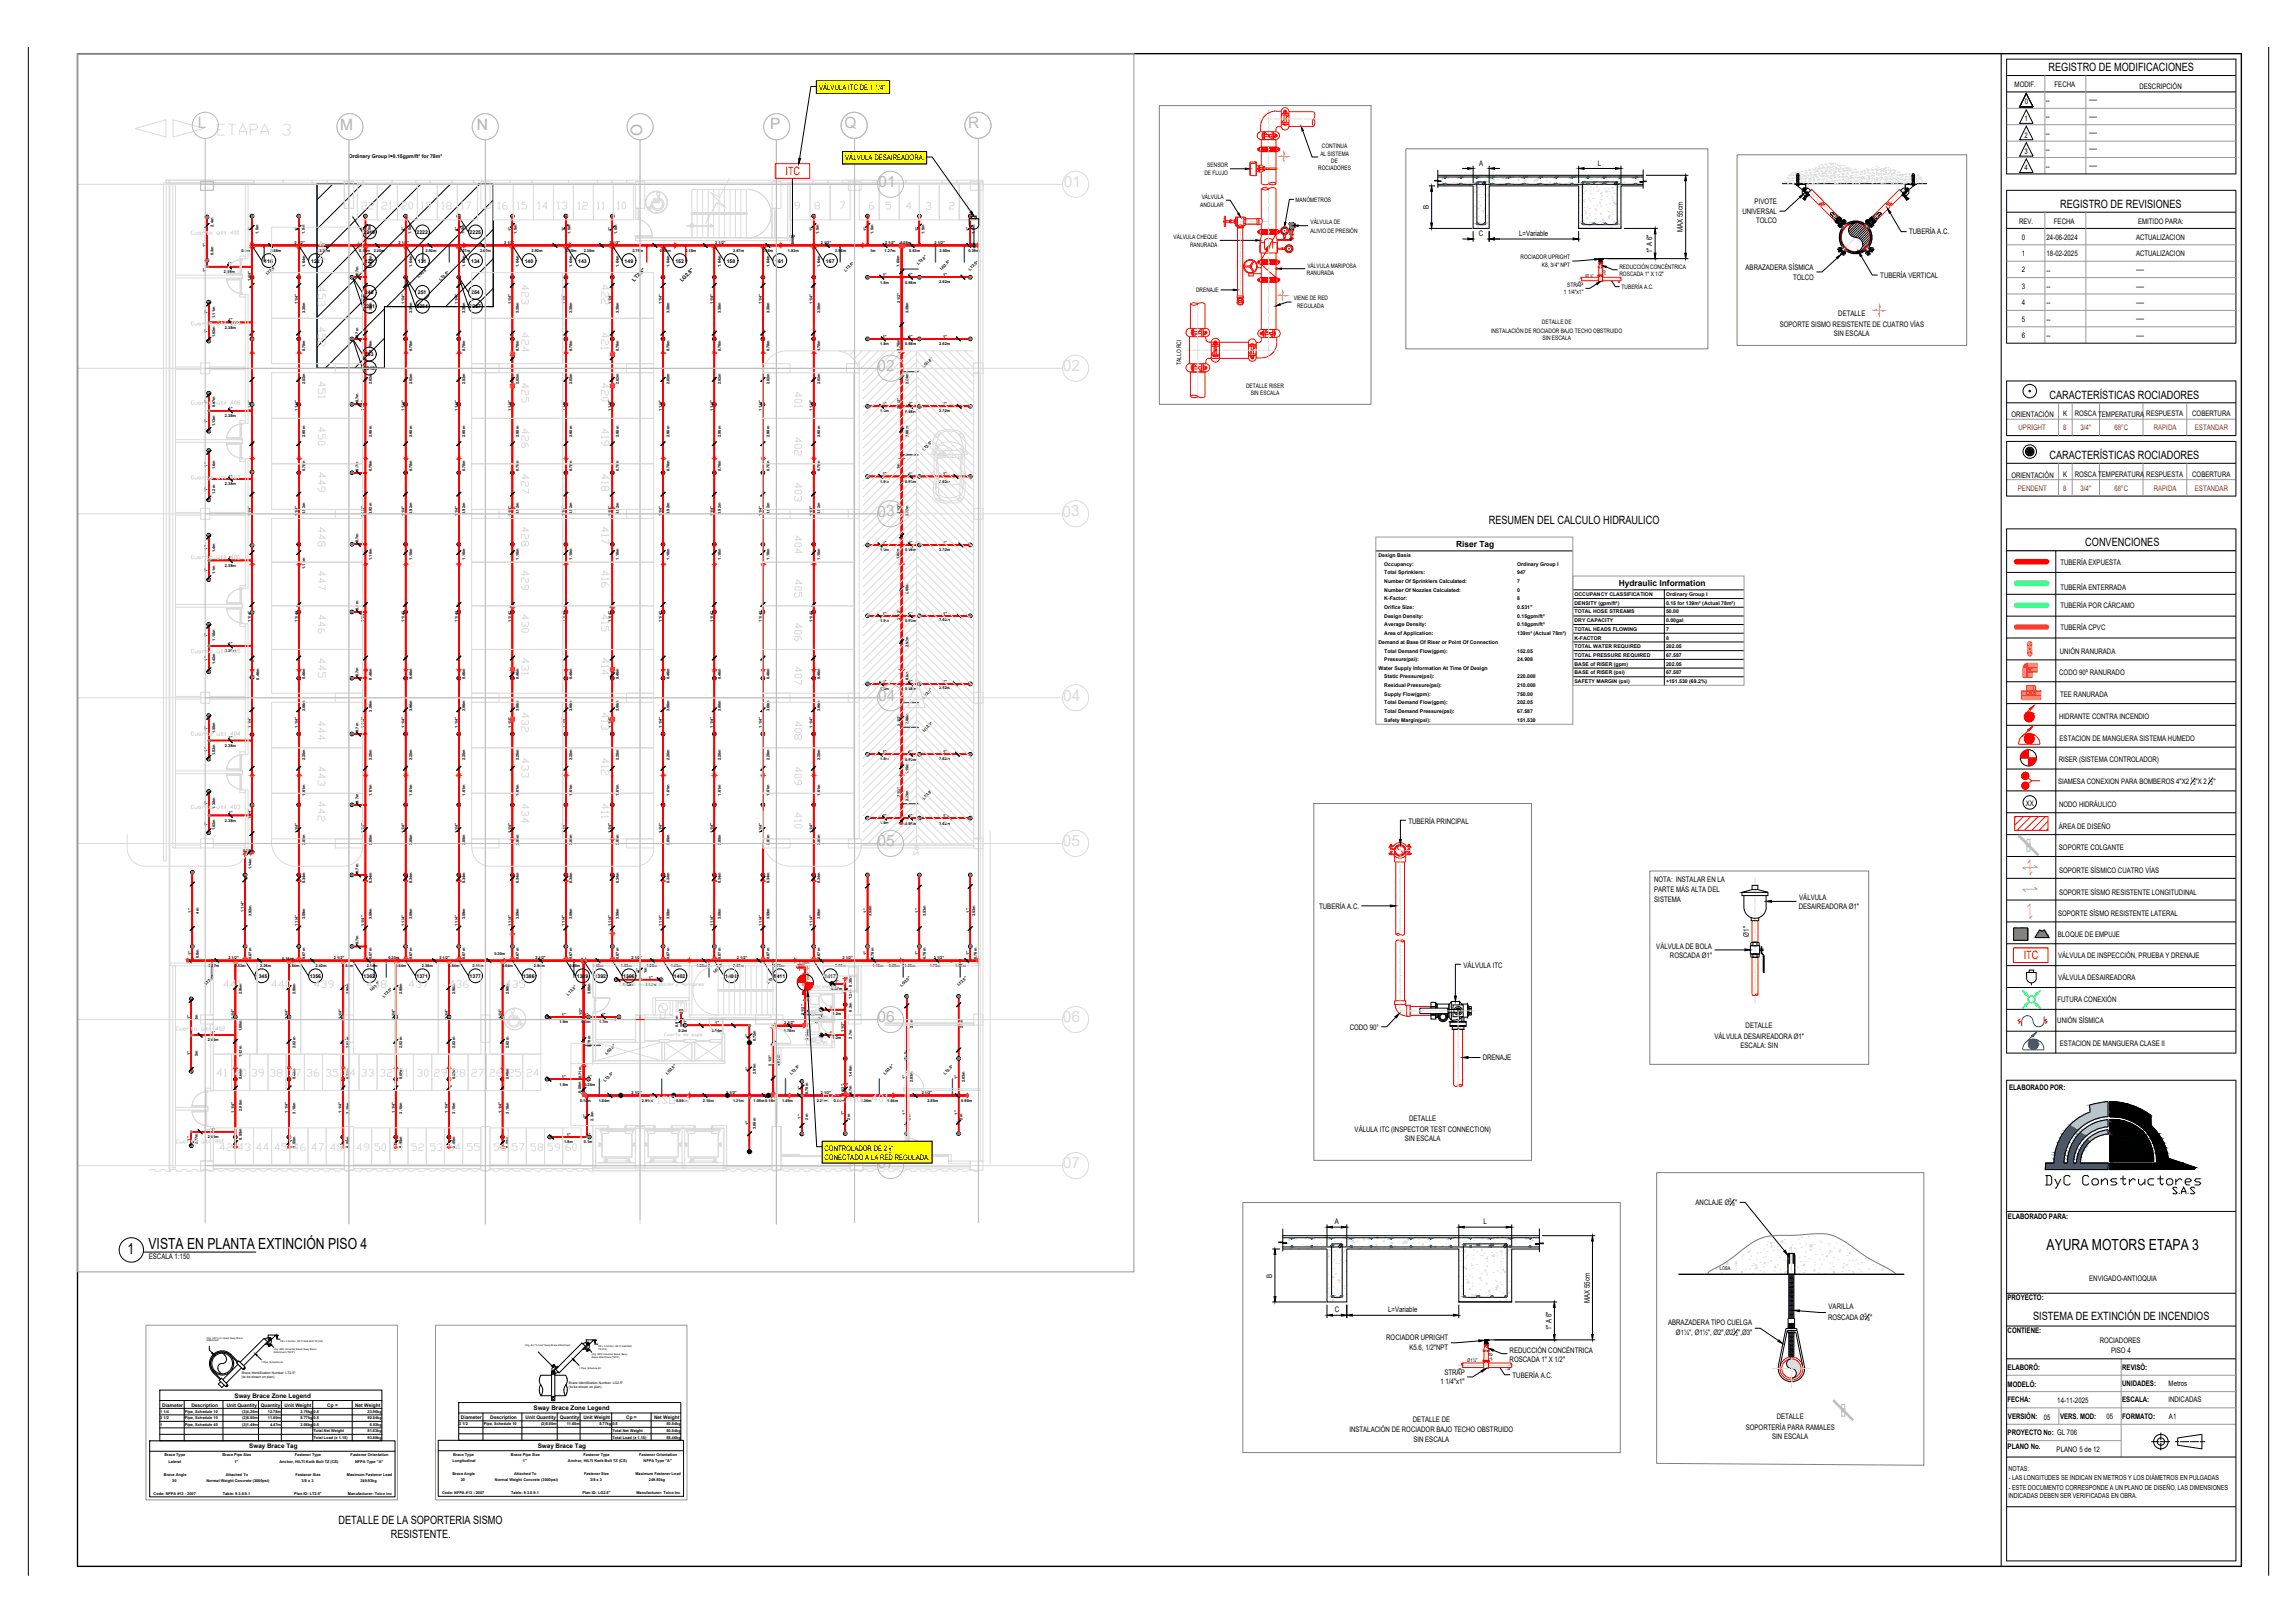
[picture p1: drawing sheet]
<svg xmlns="http://www.w3.org/2000/svg" width="841mm" height="594mm" viewBox="0 0 841 594" stroke-linecap="round" stroke-linejoin="round" font-family="sans-serif">
<defs><g id="words">
<text font-size="8.4" x="748.2" y="436.4">DyC Constructores</text>
<text font-size="7.9" fill="#dbdbdb" x="78.3" y="50.8">ETAPA 3</text>
<g font-size="6.2" fill="#dbdbdb">
<text x="131.2" y="78">22</text>
<text x="138.6" y="78">21</text>
<text x="146" y="78">20</text>
<text x="153.1" y="78">19</text>
<text x="160.9" y="78">18</text>
<text x="167.9" y="78">17</text>
<text x="181.3" y="78">16</text>
<text x="203.2" y="78">13</text>
<text x="194.7" y="112.5" transform="rotate(-90 194.7 112.5)">423</text>
<text x="224" y="112.5" transform="rotate(-90 224 112.5)">422</text>
<text x="194.7" y="130.2" transform="rotate(-90 194.7 130.2)">424</text>
<text x="224" y="129.1" transform="rotate(-90 224 129.1)">421</text>
<text x="194.7" y="148.5" transform="rotate(-90 194.7 148.5)">425</text>
<text x="224" y="148.2" transform="rotate(-90 224 148.2)">420</text>
<text x="194.7" y="165.1" transform="rotate(-90 194.7 165.1)">426</text>
<text x="224" y="164.4" transform="rotate(-90 224 164.4)">419</text>
<text x="194.7" y="182" transform="rotate(-90 194.7 182)">427</text>
<text x="224" y="181" transform="rotate(-90 224 181)">418</text>
<text x="194.7" y="201.1" transform="rotate(-90 194.7 201.1)">428</text>
<text x="224" y="200.4" transform="rotate(-90 224 200.4)">417</text>
<text x="224" y="216.3" transform="rotate(-90 224 216.3)">416</text>
<text x="224" y="232.5" transform="rotate(-90 224 232.5)">415</text>
<text x="194.7" y="248.4" transform="rotate(-90 194.7 248.4)">431</text>
<text x="224" y="248.4" transform="rotate(-90 224 248.4)">414</text>
<text x="194.7" y="269.2" transform="rotate(-90 194.7 269.2)">432</text>
<text x="224" y="268.5" transform="rotate(-90 224 268.5)">413</text>
<text x="194.7" y="285.7" transform="rotate(-90 194.7 285.7)">433</text>
<text x="224" y="285" transform="rotate(-90 224 285)">412</text>
<text x="224" y="300.9" transform="rotate(-90 224 300.9)">411</text>
</g>
<g font-size="5.7" fill="#bababa">
<text x="72.5" y="46.9">L</text>
<text x="309.5" y="46.9">Q</text>
<text x="354.8" y="46.9">R</text>
<text x="321.9" y="68.5">01</text>
<text x="321.6" y="135.9">02</text>
<text x="321.6" y="189.2" transform="rotate(-1 321.6 189.2)">03</text>
<text x="321.8" y="256.6">04</text>
<text x="321.6" y="309.9">05</text>
<text x="321.6" y="374.4">06</text>
<text x="321.6" y="427.9">07</text>
</g>
<g font-size="5.7" fill="#dbdbdb">
<text x="124.6" y="47.4">M</text>
<text x="174.7" y="47.7">N</text>
<text x="282.3" y="47.4">P</text>
<text x="235.3" y="49.7" transform="rotate(-90 235.3 49.7)">O</text>
<text x="119.9" y="96.7" transform="rotate(-90 119.9 96.7)">454</text>
<text x="119.9" y="113.2" transform="rotate(-90 119.9 113.2)">453</text>
<text x="119.9" y="128.1" transform="rotate(-90 119.9 128.1)">452</text>
<text x="80.8" y="363">441</text>
<text x="98.4" y="363">440</text>
<text x="113.9" y="363">439</text>
<text x="133.3" y="363">438</text>
<text x="148.9" y="363">437</text>
<text x="163.7" y="363">436</text>
<text x="184.1" y="363">435</text>
<text x="85" y="395.5">40</text>
<text x="104.8" y="395.5">37</text>
<text x="118.2" y="395.5">35</text>
<text x="124.5" y="395.5">34</text>
<text x="138.3" y="395.5">32</text>
<text x="145" y="395.5">31</text>
<text x="158" y="395.5">29</text>
<text x="164.7" y="395.5">28</text>
<text x="171.4" y="395.5">27</text>
<text x="178.2" y="395.5">26</text>
<text x="185.2" y="395.5">25</text>
<text x="237.1" y="405.3">PISO 4</text>
<text x="300.6" y="404.6">Oficina 401</text>
<text x="79.4" y="422.6">42</text>
<text x="86.1" y="422.6">43</text>
<text x="99.5" y="422.6">45</text>
<text x="106.5" y="422.6">46</text>
<text x="119.9" y="422.6">48</text>
<text x="142.9" y="422.6">51</text>
<text x="163.3" y="422.6">54</text>
<text x="179.9" y="422.6">56</text>
<text x="186.6" y="422.6">57</text>
<text x="199.7" y="422.6">59</text>
<text x="206" y="422.6">60</text>
</g>
<g font-size="5.6">
<text x="46.7" y="459.3">1</text>
<text x="54.4" y="457.4">VISTA EN PLANTA EXTINCIÓN PISO 4</text>
<text x="750" y="457.7">AYURA MOTORS ETAPA 3</text>
</g>
<g font-size="4.2">
<text x="750.7" y="26.1">REGISTRO DE MODIFICACIONES</text>
<text x="755" y="76.2">REGISTRO DE REVISIONES</text>
<text x="751" y="146">CARACTERÍSTICAS ROCIADORES</text>
<text x="751" y="168.2">CARACTERÍSTICAS ROCIADORES</text>
<text x="545.6" y="191.8">RESUMEN DEL CALCULO HIDRAULICO</text>
<text x="764.2" y="200.1">CONVENCIONES</text>
<text x="745" y="483.4">SISTEMA DE EXTINCIÓN DE INCENDIOS</text>
<text x="124.1" y="558.3">DETALLE DE LA SOPORTERIA SISMO</text>
<text x="143.2" y="563.4">RESISTENTE.</text>
</g>
<g font-size="4.2" fill="#f00">
<text x="287.8" y="64.1">ITC</text>
<text x="741.6" y="351.3">ITC</text>
</g>
<g font-size="4" fill="#dbdbdb">
<text x="300.2" y="373.9">Wc H</text>
<text x="300.2" y="383.5">Wc M</text>
</g>
<g font-size="3.1">
<text x="533.6" y="200.3">Riser Tag</text>
<text x="593.2" y="214.6">Hydraulic Information</text>
</g>
<g font-size="2.8">
<text x="300.2" y="32.9">VÁLVULA ITC DE 1 1/4&quot;.</text>
<text x="738.3" y="31.9">MODIF.</text>
<text x="752.9" y="31.9">FECHA</text>
<text x="784" y="32.4">DESCRIPCIÓN</text>
<text x="742" y="38.2">0</text>
<text x="749.7" y="37.7">--</text>
<text x="765.6" y="37.4">----</text>
<text x="741.9" y="44.4">1</text>
<text x="749.7" y="43.7">--</text>
<text x="765.6" y="43.4">----</text>
<text x="741.9" y="50.4">2</text>
<text x="749.7" y="49.8">--</text>
<text x="765.6" y="49.4">----</text>
<text x="309.7" y="58.8">VÁLVULA DESAIREADORA.</text>
<text x="741.9" y="56.3">3</text>
<text x="749.7" y="55.8">--</text>
<text x="765.6" y="55.4">----</text>
<text x="542" y="60.7">A</text>
<text x="585.6" y="60.7">L</text>
<text x="741.9" y="62.3">4</text>
<text x="749.7" y="61.8">--</text>
<text x="765.6" y="61.4">----</text>
<text x="523.6" y="76.7" transform="rotate(-90 523.6 76.7)">B</text>
<text x="643" y="74.9">PIVOTE</text>
<text x="638.5" y="78.3">UNIVERSAL</text>
<text x="643.5" y="81.7">TOLCO</text>
<text x="739.9" y="81.9">REV.</text>
<text x="752.7" y="82">FECHA</text>
<text x="783.5" y="82">EMITIDO PARA:</text>
<text x="542" y="86.5">C</text>
<text x="556.7" y="86.5">L=Variable</text>
<text x="616.7" y="85" transform="rotate(-90 616.7 85)">MAX 55cm</text>
<text x="699.6" y="85.8">TUBERÍA A.C.</text>
<text x="741" y="87.8">0</text>
<text x="750" y="87.9">24-06-2024</text>
<text x="782.8" y="87.7">ACTUALIZACION</text>
<text x="605.5" y="92.7" transform="rotate(-90 605.5 92.7)">1&quot; A 6&quot;</text>
<text x="741" y="93.7">1</text>
<text x="750" y="93.9">18-02-2025</text>
<text x="782.8" y="93.7">ACTUALIZACION</text>
<text x="639.7" y="98.9">ABRAZADERA SÍSMICA</text>
<text x="689.1" y="101.7">TUBERÍA VERTICAL</text>
<text x="741" y="99.7">2</text>
<text x="750" y="99.9">--</text>
<text x="782.8" y="99.7">----</text>
<text x="657.1" y="102.5">TOLCO</text>
<text x="741" y="105.7">3</text>
<text x="750" y="105.9">--</text>
<text x="782.8" y="105.7">----</text>
<text x="741" y="111.7">4</text>
<text x="750" y="111.9">--</text>
<text x="782.8" y="111.7">----</text>
<text x="652.2" y="119.6">SOPORTE SISMO RESISTENTE DE CUATRO VÍAS</text>
<text x="673.7" y="115.8">DETALLE</text>
<text x="741" y="117.8">5</text>
<text x="750" y="117.9">--</text>
<text x="782.8" y="117.7">----</text>
<text x="672" y="123">SIN ESCALA</text>
<text x="741" y="123.8">6</text>
<text x="750" y="123.8">--</text>
<text x="782.8" y="123.7">----</text>
<text x="737.1" y="152.9">ORIENTACIÓN</text>
<text x="756.1" y="152.4">K</text>
<text x="760.3" y="152.4">ROSCA TEMPERATURA</text>
<text x="786.5" y="152.4">RESPUESTA</text>
<text x="803.4" y="152.4">COBERTURA</text>
<text x="737.1" y="175">ORIENTACIÓN</text>
<text x="756.1" y="174.6">K</text>
<text x="760.3" y="174.6">ROSCA TEMPERATURA</text>
<text x="786.5" y="174.6">RESPUESTA</text>
<text x="803.4" y="174.6">COBERTURA</text>
<text x="755.1" y="206.8">TUBERÍA EXPUESTA</text>
<text x="755.1" y="215.9">TUBERÍA ENTERRADA</text>
<text x="755.1" y="222.9">TUBERÍA POR CÁRCAMO</text>
<text x="755.1" y="230.9">TUBERÍA CPVC</text>
<text x="754.9" y="239.7">UNIÓN RANURADA</text>
<text x="754.6" y="247.2">CODO 90º RANURADO</text>
<text x="754.9" y="255.2">TEE RANURADA</text>
<text x="754.6" y="263.2">HIDRANTE CONTRA INCENDIO</text>
<text x="754.7" y="271.2">ESTACION DE MANGUERA SISTEMA HUMEDO</text>
<text x="754.4" y="279.2">RISER (SISTEMA CONTROLADOR)</text>
<text x="754.2" y="287">SIAMESA CONEXION PARA BOMBEROS 4&quot;X2</text>
<text x="804.6" y="287">&quot;X 2</text>
<text x="811.1" y="287">&quot;</text>
<text x="742.4" y="295.1">XX</text>
<text x="754.6" y="295.7">NODO HIDRÁULICO</text>
<text x="516.1" y="301.6">TUBERÍA PRINCIPAL</text>
<text x="754.5" y="303.7">ÁREA DE DISEÑO</text>
<text x="754.5" y="311.2">SOPORTE COLGANTE</text>
<text x="606.2" y="323">NOTA: INSTALAR EN LA</text>
<text x="754.6" y="319.7">SOPORTE SÍSMICO CUATRO VÍAS</text>
<text x="606.2" y="326.8">PARTE MÁS ALTA DEL</text>
<text x="659.3" y="329.7">VÁLVULA</text>
<text x="754.6" y="327.6">SOPORTE SÍSMO RESISTENTE LONGITUDINAL</text>
<text x="483.4" y="333">TUBERÍA A.C.</text>
<text x="606.2" y="330.2">SISTEMA</text>
<text x="659.1" y="333">DESAIREADORA Ø1&quot;</text>
<text x="754.2" y="335.7">SOPORTE SÍSMO RESISTENTE LATERAL</text>
<text x="607" y="347.4">VÁLVULA DE BOLA</text>
<text x="640.9" y="343" transform="rotate(-90 640.9 343)">Ø1&quot;</text>
<text x="754.1" y="343.2">BLOQUE DE EMPUJE</text>
<text x="612" y="350.8">ROSCADA Ø1&quot;</text>
<text x="754.2" y="350.9">VÁLVULA DE INSPECCIÓN, PRUEBA Y DRENAJE</text>
<text x="536.3" y="354.4">VÁLVULA ITC</text>
<text x="754.2" y="358.9">VÁLVULA DESAIREADORA</text>
<text x="754" y="366.8">FUTURA CONEXIÓN</text>
<text x="494.6" y="377.1">CODO 90°</text>
<text x="639.7" y="376.6">DETALLE</text>
<text x="753.9" y="374.8">UNIÓN SÍSMICA</text>
<text x="628.3" y="380.5">VÁLVULA DESAIREADORA Ø1&quot;</text>
<text x="637.8" y="383.8">ESCALA: SIN</text>
<text x="754.9" y="383.2">ESTACION DE MANGUERA CLASE II</text>
<text x="543.3" y="388.3">DRENAJE</text>
<text x="736.3" y="399.3">ELABORADO POR:</text>
<text x="516.4" y="410.7">DETALLE</text>
<text x="496.4" y="414.5">VÁLULA ITC (INSPECTOR TEST CONNECTION)</text>
<text x="514.8" y="417.9">SIN ESCALA</text>
<text x="302.2" y="421.6">CONTROLADOR DE 2 ''</text>
<text x="302.2" y="424.9">CONECTADO A LA RED REGULADA.</text>
<text x="621.4" y="441.3">ANCLAJE Ø</text>
<text x="635.8" y="441.3">&quot;</text>
<text x="489.2" y="448.5">A</text>
<text x="543.6" y="448.5">L</text>
<text x="735.8" y="446.5">ELABORADO PARA:</text>
<text x="54.6" y="461.2">ESCALA 1:150</text>
<text x="466.2" y="467.9" transform="rotate(-90 466.2 467.9)">B</text>
<text x="765.6" y="469.1">ENVIGADO-ANTIOQUIA</text>
<text x="582.6" y="477.2" transform="rotate(-90 582.6 477.2)">MAX 55cm</text>
<text x="670.1" y="479.6">VARILLA</text>
<text x="735.7" y="476.2">PROYECTO:</text>
<text x="489.1" y="480.7">C</text>
<text x="508.7" y="480.7">L=Variable</text>
<text x="611.3" y="485.2">ABRAZADERA TIPO CUELGA</text>
<text x="669.9" y="483.4">ROSCADA Ø</text>
<text x="685.4" y="483.4">&quot;</text>
<text x="508" y="490.9">ROCIADOR UPRIGHT</text>
<text x="568.6" y="487.3" transform="rotate(-90 568.6 487.3)">1&quot; A 6&quot;</text>
<text x="614.2" y="489">Ø1¼&quot;, Ø1½&quot;, Ø2&quot;,Ø2 &quot;,Ø3&quot;</text>
<text x="735.7" y="488.2">CONTIENE:</text>
<text x="769.4" y="491.9">ROCIADORES</text>
<text x="516.5" y="494.3">K5.6, 1/2&quot;NPT</text>
<text x="553.2" y="495.4">REDUCCIÓN CONCÉNTRICA</text>
<text x="773.6" y="495.5">PISO 4</text>
<text x="529.3" y="503.6">STRAP</text>
<text x="553.2" y="498.8">ROSCADA 1&quot; X 1/2&quot;</text>
<text x="735.7" y="501.9">ELABORÓ:</text>
<text x="777.7" y="501.9">REVISÓ:</text>
<text x="527.8" y="507">1 1/4&quot;x1&quot;</text>
<text x="554.3" y="504.8">TUBERÍA A.C.</text>
<text x="735.7" y="507.9">MODELÓ:</text>
<text x="777.7" y="507.7">UNIDADES:</text>
<text x="794.7" y="507.6">Metros</text>
<text x="735.7" y="513.6">FECHA:</text>
<text x="753.9" y="513.8">14-11-2025</text>
<text x="777.7" y="513.6">ESCALA:</text>
<text x="794.7" y="513.6">INDICADAS</text>
<text x="517.8" y="520.8">DETALLE DE</text>
<text x="651.1" y="519.8">DETALLE</text>
<text x="735.8" y="519.9">VERSIÓN:</text>
<text x="748.9" y="520">05</text>
<text x="754.9" y="519.7">VERS. MOD:</text>
<text x="771.9" y="519.8">05</text>
<text x="777.7" y="519.7">FORMATO:</text>
<text x="794.8" y="519.7">A1</text>
<text x="494.5" y="524.7">INSTALACIÓN DE ROCIADOR BAJO TECHO OBSTRUIDO</text>
<text x="639.8" y="523.6">SOPORTERÍA PARA RAMALES</text>
<text x="649.4" y="527">SIN ESCALA</text>
<text x="735.7" y="525.7">PROYECTO No: GL 706</text>
<text x="517.9" y="528">SIN ESCALA</text>
<text x="735.7" y="530.6">PLANO No.</text>
<text x="753.7" y="531.7">PLANO 5 de 12</text>
</g>
<g font-size="2.8" fill="#991b1e">
<text x="739.7" y="157.5">UPRIGHT</text>
<text x="756.1" y="157.5">8</text>
<text x="762.4" y="157.5">3/4''</text>
<text x="774.9" y="157.5">68°C</text>
<text x="789.3" y="157.5">RAPIDA</text>
<text x="804.4" y="157.5">ESTANDAR</text>
<text x="739.5" y="179.7">PENDENT</text>
<text x="756.1" y="179.7">8</text>
<text x="762.4" y="179.7">3/4''</text>
<text x="774.9" y="179.7">68°C</text>
<text x="789.3" y="179.7">RAPIDA</text>
<text x="804.4" y="179.7">ESTANDAR</text>
</g>
<g font-size="2.5">
<text x="736" y="538.7">NOTAS:</text>
<text x="736.1" y="542.2">- LAS LONGITUDES SE INDICAN EN METROS Y LOS DIÁMETROS EN PULGADAS</text>
<text x="736.1" y="545.6">- ESTE DOCUMENTO CORRESPONDE A UN PLANO DE DISEÑO, LAS DIMENSIONES</text>
<text x="736" y="548.6">INDICADAS DEBEN SER VERIFICADAS EN OBRA.</text>
</g>
<g font-size="2.3">
<text x="86" y="511.9">Sway Brace Zone Legend</text>
<text x="195.5" y="516.5">Sway Brace Zone Legend</text>
<text x="91.3" y="530.5">Sway Brace Tag</text>
<text x="197.1" y="530.3">Sway Brace Tag</text>
</g>
<g font-size="2.2">
<text x="483.8" y="57">AL SISTEMA</text>
<text x="484.4" y="54.3">CONTINUA</text>
<text x="487.9" y="59.6">DE</text>
<text x="441.4" y="64">DE FLUJO</text>
<text x="442.4" y="61.3">SENSOR</text>
<text x="483.1" y="62.4">ROCIADORES</text>
<text x="439.8" y="75.7">ANGULAR</text>
<text x="440.4" y="73">VÁLVULA</text>
<text x="474.8" y="74">MANÓMETROS</text>
<text x="480.2" y="82.1">VÁLVULA DE</text>
<text x="430" y="87.7">VÁLVULA CHEQUE</text>
<text x="480.2" y="85.2">ALIVIO DE PRESIÓN</text>
<text x="436.1" y="90.4">RANURADA</text>
<text x="557.2" y="94.9">ROCIADOR UPRIGHT</text>
<text x="478.9" y="100.7">RANURADA</text>
<text x="479.1" y="98.1">VÁLVULA MARIPOSA</text>
<text x="565.1" y="97.6">K8, 3/4&quot; NPT</text>
<text x="593.5" y="98.4">REDUCCIÓN CONCÉNTRICA</text>
<text x="593.5" y="101.1">ROSCADA 1&quot; X 1/2&quot;</text>
<text x="438.3" y="107">DRENAJE</text>
<text x="573.1" y="107.7">1 1/4&quot;x1&quot;</text>
<text x="574.3" y="105.1">STRAP</text>
<text x="594.3" y="105.9">TUBERÍA A.C.</text>
<text x="474.1" y="110.1">VIENE DE RED</text>
<text x="475.3" y="112.7">REGULADA</text>
<text x="565.1" y="118.8">DETALLE DE</text>
<text x="546.4" y="121.9">INSTALACIÓN DE ROCIADOR BAJO TECHO OBSTRUIDO</text>
<text x="565.2" y="124.6">SIN ESCALA</text>
<text x="432.9" y="133.6" transform="rotate(-90 432.9 133.6)">TALLO RCI</text>
<text x="456.6" y="142">DETALLE RISER</text>
<text x="458.3" y="144.7">SIN ESCALA</text>
</g>
<g font-size="2">
<text x="802.8" y="286">1</text>
<text x="803.8" y="287.5">2</text>
<text x="809.2" y="286">1</text>
<text x="810.2" y="287.5">2</text>
<text x="325.7" y="422.3">2</text>
<text x="325.8" y="420.4">1</text>
<text x="633.7" y="440.3">3</text>
<text x="634.9" y="441.8">8</text>
<text x="683.2" y="482.4">3</text>
<text x="684.4" y="483.8">8</text>
<text x="635.1" y="488">1</text>
<text x="636.1" y="489.4">2</text>
</g>
<g font-size="1.9">
<text x="127.8" y="57.7">Ordinary Group I￭0.15gpm/ft² for 78m²</text>
<text x="133.3" y="85.7">2219</text>
<text x="152.6" y="85.7">2222</text>
<text x="172.1" y="85.7">2225</text>
<text x="96.8" y="96.2">116</text>
<text x="114" y="96.2">122</text>
<text x="133.8" y="96.2">125</text>
<text x="153.1" y="96.2">131</text>
<text x="172.7" y="96.2">134</text>
<text x="192.3" y="96.2">140</text>
<text x="211.9" y="96.2">143</text>
<text x="228.9" y="96.2">149</text>
<text x="247.5" y="96.2">152</text>
<text x="266.3" y="96.2">158</text>
<text x="284.1" y="96.2">161</text>
<text x="302.7" y="96.2">167</text>
<text x="133.8" y="107.8">248</text>
<text x="153.1" y="107.8">251</text>
<text x="172.7" y="107.8">254</text>
<text x="232.4" y="103.1" transform="rotate(-45 232.4 103.1)">LT2.5&quot;</text>
<text x="249.9" y="103.4" transform="rotate(-45 249.9 103.4)">LG2.5&quot;</text>
<text x="133.3" y="112.9">2261</text>
<text x="152.6" y="112.9">2264</text>
<text x="172.1" y="112.9">2267</text>
<text x="133.8" y="130.4">353</text>
<text x="133.3" y="135.5">2318</text>
<text x="505.2" y="204">Design Basis</text>
<text x="507.3" y="207.2">Occupancy:</text>
<text x="556" y="207.2">Ordinary Group I</text>
<text x="507.3" y="210.4">Total Sprinklers:</text>
<text x="507.3" y="213.5">Number Of Sprinklers Calculated:</text>
<text x="556" y="210.4">947</text>
<text x="556" y="213.5">7</text>
<text x="507.3" y="216.7">Number Of Nozzles Calculated:</text>
<text x="507.3" y="219.9">K-Factor:</text>
<text x="556" y="216.7">0</text>
<text x="556" y="219.9">8</text>
<text x="577" y="218.3">OCCUPANCY CLASSIFICATION</text>
<text x="577" y="221.5">DENSITY (gpm/ft²)</text>
<text x="610.5" y="218.3">Ordinary Group I</text>
<text x="610.5" y="221.5">0.15 for 139m² (Actual 78m²)</text>
<text x="507.3" y="223.1">Orifice Size:</text>
<text x="507.3" y="226.2">Design Density:</text>
<text x="556" y="223.1">0.531&quot;</text>
<text x="556" y="226.2">0.15gpm/ft²</text>
<text x="577" y="224.7">TOTAL HOSE STREAMS</text>
<text x="577" y="227.9">DRY CAPACITY</text>
<text x="610.5" y="224.7">50.00</text>
<text x="610.5" y="227.9">0.00gal</text>
<text x="507.3" y="229.4">Average Density:</text>
<text x="507.3" y="232.6">Area of Application:</text>
<text x="556" y="229.4">0.18gpm/ft²</text>
<text x="556" y="232.6">139m² (Actual 78m²)</text>
<text x="577" y="231.1">TOTAL HEADS FLOWING</text>
<text x="610.5" y="231.1">7</text>
<text x="505.2" y="235.8">Demand at Base Of Riser or Point Of Connection</text>
<text x="507.3" y="239">Total Demand Flow(gpm):</text>
<text x="556" y="239">152.05</text>
<text x="577" y="234.2">K-FACTOR</text>
<text x="577" y="237.4">TOTAL WATER REQUIRED</text>
<text x="610.5" y="234.2">8</text>
<text x="610.5" y="237.4">202.05</text>
<text x="505.2" y="245.3">Water Supply Information At Time Of Design</text>
<text x="507.3" y="242.1">Pressure(psi):</text>
<text x="556" y="242.1">24.908</text>
<text x="577" y="240.6">TOTAL PRESSURE REQUIRED</text>
<text x="577" y="243.8">BASE of RISER (gpm)</text>
<text x="610.5" y="240.6">67.587</text>
<text x="610.5" y="243.8">202.05</text>
<text x="507.3" y="248.5">Static Pressure(psi):</text>
<text x="507.3" y="251.7">Residual Pressure(psi):</text>
<text x="556" y="248.5">220.000</text>
<text x="556" y="251.7">210.000</text>
<text x="577" y="246.9">BASE of RISER (psi)</text>
<text x="577" y="250.1">SAFETY MARGIN (psi)</text>
<text x="610.5" y="246.9">67.587</text>
<text x="610.5" y="250.1">+151.530 (69.2%)</text>
<text x="507.3" y="254.9">Supply Flow(gpm):</text>
<text x="556" y="254.9">750.00</text>
<text x="507.3" y="258">Total Demand Flow(gpm):</text>
<text x="507.3" y="261.2">Total Demand Pressure(psi):</text>
<text x="556" y="258">202.05</text>
<text x="556" y="261.2">67.587</text>
<text x="507.3" y="264.4">Safety Margin(psi):</text>
<text x="556" y="264.4">151.530</text>
<text x="93.8" y="358.1">1345</text>
<text x="113.5" y="358.1">1356</text>
<text x="133.3" y="358.1">1362</text>
<text x="152.6" y="358.1">1371</text>
<text x="172.1" y="358.1">1377</text>
<text x="191.7" y="358.1">1386</text>
<text x="211.4" y="358.1">1389</text>
<text x="217.9" y="358.1">1392</text>
<text x="228.4" y="358.1">1396</text>
<text x="247" y="358.1">1402</text>
<text x="265.8" y="358.1">1408</text>
<text x="283.6" y="358.1">1411</text>
<text x="302.2" y="358.1">1417</text>
<text x="630.2" y="465.3">LOSA</text>
<text x="545.6" y="495.7" transform="rotate(90 545.6 495.7)">Ø1&quot;</text>
<text x="537.7" y="499">Ø1¼&quot;</text>
</g>
<g font-size="1.8">
<text x="59.4" y="515.3">Diameter</text>
<text x="70.1" y="515.3">Description</text>
<text x="83.1" y="515.3">Unit Quantity</text>
<text x="95.6" y="515.3">Quantity</text>
<text x="104.3" y="515.3">Unit Weight</text>
<text x="119.9" y="515.3">Cp =</text>
<text x="130.1" y="515.3">Net Weight</text>
<text x="168.9" y="519.8">Diameter</text>
<text x="179.7" y="519.8">Description</text>
<text x="192.6" y="519.8">Unit Quantity</text>
<text x="205.1" y="519.8">Quantity</text>
<text x="213.8" y="519.8">Unit Weight</text>
<text x="229.5" y="519.8">Cp =</text>
<text x="239.7" y="519.8">Net Weight</text>
</g>
<g font-size="1.5">
<text x="581" y="101.4">Ø1¼&quot;</text>
<text x="587.3" y="98.7" transform="rotate(90 587.3 98.7)">Ø1&quot;</text>
</g>
<g font-size="1.4">
<text x="78.2" y="83" transform="rotate(-90 78.2 83)">2.4m</text>
<text x="92" y="84.7" transform="rotate(-90 92 84.7)">1&quot;</text>
<text x="94.7" y="85.6" transform="rotate(-90 94.7 85.6)">1.5m</text>
<text x="107.9" y="89.4">2 1/2&quot;</text>
<text x="109.1" y="84.7" transform="rotate(-90 109.1 84.7)">1&quot;</text>
<text x="111.7" y="85.6" transform="rotate(-90 111.7 85.6)">1.5m</text>
<text x="133.5" y="84.7" transform="rotate(-90 133.5 84.7)">1&quot;</text>
<text x="135.9" y="85.6" transform="rotate(-90 135.9 85.6)">1.5m</text>
<text x="146.1" y="89.4">2 1/2&quot;</text>
<text x="148.3" y="84.7" transform="rotate(-90 148.3 84.7)">1&quot;</text>
<text x="150.6" y="85.6" transform="rotate(-90 150.6 85.6)">1.5m</text>
<text x="167.7" y="84.7" transform="rotate(-90 167.7 84.7)">1&quot;</text>
<text x="170.1" y="85.6" transform="rotate(-90 170.1 85.6)">1.5m</text>
<text x="184.7" y="89.4">2 1/2&quot;</text>
<text x="187.4" y="84.7" transform="rotate(-90 187.4 84.7)">1&quot;</text>
<text x="189.4" y="85.6" transform="rotate(-90 189.4 85.6)">1.5m</text>
<text x="207" y="84.7" transform="rotate(-90 207 84.7)">1&quot;</text>
<text x="209" y="85.6" transform="rotate(-90 209 85.6)">1.5m</text>
<text x="223.4" y="89.4">2 1/2&quot;</text>
<text x="224" y="84.7" transform="rotate(-90 224 84.7)">1&quot;</text>
<text x="226.2" y="85.6" transform="rotate(-90 226.2 85.6)">1.5m</text>
<text x="262.1" y="89.4">2 1/2&quot;</text>
<text x="297.8" y="84.7" transform="rotate(-90 297.8 84.7)">1&quot;</text>
<text x="300" y="85.6" transform="rotate(-90 300 85.6)">1.5m</text>
<text x="300.8" y="89.4">2 1/2&quot;</text>
<text x="317.5" y="84.7" transform="rotate(-90 317.5 84.7)">1&quot;</text>
<text x="320.1" y="85.6" transform="rotate(-90 320.1 85.6)">1.5m</text>
<text x="324.3" y="89.4">2 1/2&quot;</text>
<text x="329.9" y="89.4">0.35m</text>
<text x="336.5" y="84.7" transform="rotate(-90 336.5 84.7)">1&quot;</text>
<text x="338.8" y="85.6" transform="rotate(-90 338.8 85.6)">1.5m</text>
<text x="342.5" y="89.4">2 1/2&quot;</text>
<text x="355.2" y="84.7" transform="rotate(-90 355.2 84.7)">1&quot;</text>
<text x="357.3" y="85.6" transform="rotate(-90 357.3 85.6)">1.5m</text>
<text x="75.4" y="90.4" transform="rotate(-90 75.4 90.4)">1&quot;</text>
<text x="78.2" y="93.5" transform="rotate(-90 78.2 93.5)">0.3m</text>
<text x="88.5" y="92.4">0.1m</text>
<text x="99.1" y="92.4">2.58m</text>
<text x="117" y="92.4">3.27m</text>
<text x="131.6" y="92.4">0.39m</text>
<text x="136.9" y="92.4">2.20m</text>
<text x="156" y="92.4">2.92m</text>
<text x="168.3" y="92.4">0.27m</text>
<text x="175.9" y="92.4">2.67m</text>
<text x="194.8" y="92.4">2.92m</text>
<text x="207.3" y="92.4">0.18m</text>
<text x="213.9" y="92.4">2.36m</text>
<text x="231.7" y="92.4">2.79m</text>
<text x="241.8" y="92.4">0.65m</text>
<text x="251.2" y="92.4">2.18m</text>
<text x="268.7" y="92.4">2.67m</text>
<text x="279.4" y="92.4">0.95m</text>
<text x="288.7" y="92.4">1.83m</text>
<text x="306" y="92.4">2.96m</text>
<text x="318.9" y="92.4">1m</text>
<text x="324.2" y="92.4">1.27m</text>
<text x="333.2" y="92.4">0.53m</text>
<text x="344.3" y="92.4">2.80m</text>
<text x="354.9" y="92.4">0.39m</text>
<text x="75.4" y="99.5" transform="rotate(-90 75.4 99.5)">1&quot;</text>
<text x="82.1" y="100">2.48m</text>
<text x="83.4" y="97.2">1&quot;</text>
<text x="98" y="100.9" transform="rotate(-45 98 100.9)">LT2.5&quot;</text>
<text x="111.9" y="97.7" transform="rotate(-90 111.9 97.7)">1.64m</text>
<text x="131.4" y="100.8" transform="rotate(-90 131.4 100.8)">0.7m</text>
<text x="136.3" y="97.7" transform="rotate(-90 136.3 97.7)">1.64m</text>
<text x="151" y="97.7" transform="rotate(-90 151 97.7)">1.64m</text>
<text x="153.5" y="101.7" transform="rotate(-44 153.5 101.7)">LG2.5&quot;</text>
<text x="170.5" y="97.7" transform="rotate(-90 170.5 97.7)">1.64m</text>
<text x="190.1" y="97.7" transform="rotate(-90 190.1 97.7)">1.64m</text>
<text x="209.7" y="97.7" transform="rotate(-90 209.7 97.7)">1.64m</text>
<text x="226.7" y="97.7" transform="rotate(-90 226.7 97.7)">1.64m</text>
<text x="245.4" y="97.7" transform="rotate(-90 245.4 97.7)">1.64m</text>
<text x="264.1" y="97.7" transform="rotate(-90 264.1 97.7)">1.64m</text>
<text x="282" y="97.7" transform="rotate(-90 282 97.7)">1.64m</text>
<text x="300.5" y="97.7" transform="rotate(-90 300.5 97.7)">1.64m</text>
<text x="310" y="99.5" transform="rotate(-45 310 99.5)">LT2.5&quot;</text>
<text x="323.5" y="101.2">1&quot;</text>
<text x="329.6" y="97.7" transform="rotate(-90 329.6 97.7)">1.65m</text>
<text x="333" y="101.2">1&quot;</text>
<text x="336.6" y="97.1" transform="rotate(-45 336.6 97.1)">LT2.5&quot;</text>
<text x="345" y="99" transform="rotate(-46 345 99)">LG2.5&quot;</text>
<text x="345.6" y="101.2">1&quot;</text>
<text x="355.5" y="99.2" transform="rotate(-45 355.5 99.2)">LT2.5&quot;</text>
<text x="92" y="103" transform="rotate(-90 92 103)">1 1/4&quot;</text>
<text x="161.6" y="102.9" transform="rotate(-45 161.6 102.9)">LT2.5&quot;</text>
<text x="322.6" y="103.9">1.5m</text>
<text x="331.7" y="103.9">0.98m</text>
<text x="344.2" y="103.7">2.62m</text>
<text x="109.1" y="111.4" transform="rotate(-90 109.1 111.4)">1 1/4&quot;</text>
<text x="133.5" y="111.5" transform="rotate(-90 133.5 111.5)">1 1/4&quot;</text>
<text x="148.2" y="111.4" transform="rotate(-90 148.2 111.4)">1 1/4&quot;</text>
<text x="167.7" y="111.4" transform="rotate(-90 167.7 111.4)">1 1/4&quot;</text>
<text x="187.4" y="111.4" transform="rotate(-90 187.4 111.4)">1 1/4&quot;</text>
<text x="207" y="111.4" transform="rotate(-90 207 111.4)">1 1/4&quot;</text>
<text x="224" y="111.4" transform="rotate(-90 224 111.4)">1 1/4&quot;</text>
<text x="242.5" y="111.4" transform="rotate(-90 242.5 111.4)">1 1/4&quot;</text>
<text x="261.4" y="111.4" transform="rotate(-90 261.4 111.4)">1 1/4&quot;</text>
<text x="279.1" y="111.4" transform="rotate(-90 279.1 111.4)">1 1/4&quot;</text>
<text x="297.8" y="111.4" transform="rotate(-90 297.8 111.4)">1 1/4&quot;</text>
<text x="329.9" y="111.1" transform="rotate(-90 329.9 111.1)">2 1/2&quot;</text>
<text x="76.1" y="115.1" transform="rotate(-90 76.1 115.1)">1&quot;</text>
<text x="78.8" y="116.4" transform="rotate(-90 78.8 116.4)">1.11m</text>
<text x="83.8" y="117.7">1&quot;</text>
<text x="111.9" y="114.8" transform="rotate(-90 111.9 114.8)">3.38m</text>
<text x="136.3" y="114.9" transform="rotate(-90 136.3 114.9)">3.38m</text>
<text x="151" y="114.8" transform="rotate(-90 151 114.8)">3.38m</text>
<text x="170.5" y="114.8" transform="rotate(-90 170.5 114.8)">3.38m</text>
<text x="190.1" y="114.8" transform="rotate(-90 190.1 114.8)">3.38m</text>
<text x="209.7" y="114.8" transform="rotate(-90 209.7 114.8)">3.38m</text>
<text x="226.7" y="114.8" transform="rotate(-90 226.7 114.8)">3.38m</text>
<text x="245.4" y="114.8" transform="rotate(-90 245.4 114.8)">3.38m</text>
<text x="264.1" y="114.8" transform="rotate(-90 264.1 114.8)">3.38m</text>
<text x="282" y="114.8" transform="rotate(-90 282 114.8)">3.38m</text>
<text x="300.5" y="114.8" transform="rotate(-90 300.5 114.8)">3.38m</text>
<text x="332.9" y="114.8" transform="rotate(-90 332.9 114.8)">3.39m</text>
<text x="76.1" y="122.1" transform="rotate(-90 76.1 122.1)">1&quot;</text>
<text x="78.8" y="123.4" transform="rotate(-90 78.8 123.4)">1.02m</text>
<text x="82.5" y="120.4">2.38m</text>
<text x="131.4" y="123.4" transform="rotate(-90 131.4 123.4)">0.7m</text>
<text x="323.5" y="123.8">1&quot;</text>
<text x="333" y="123.8">1&quot;</text>
<text x="345.6" y="123.8">1&quot;</text>
<text x="111.9" y="128.7" transform="rotate(-90 111.9 128.7)">0.78m</text>
<text x="136.3" y="128.8" transform="rotate(-90 136.3 128.8)">0.78m</text>
<text x="151" y="128.7" transform="rotate(-90 151 128.7)">0.78m</text>
<text x="170.5" y="128.7" transform="rotate(-90 170.5 128.7)">0.78m</text>
<text x="190.1" y="128.7" transform="rotate(-90 190.1 128.7)">0.78m</text>
<text x="209.7" y="128.7" transform="rotate(-90 209.7 128.7)">0.78m</text>
<text x="226.7" y="128.7" transform="rotate(-90 226.7 128.7)">0.78m</text>
<text x="245.4" y="128.7" transform="rotate(-90 245.4 128.7)">0.78m</text>
<text x="264.1" y="128.7" transform="rotate(-90 264.1 128.7)">0.78m</text>
<text x="282" y="128.7" transform="rotate(-90 282 128.7)">0.78m</text>
<text x="300.5" y="128.7" transform="rotate(-90 300.5 128.7)">0.78m</text>
<text x="322.6" y="126.5">1.5m</text>
<text x="329.7" y="128.4" transform="rotate(-90 329.7 128.4)">0.76m</text>
<text x="331.7" y="126.5">0.98m</text>
<text x="344.2" y="126.5">2.62m</text>
<text x="338.6" y="134.7" transform="rotate(-45 338.6 134.7)">LG2.5&quot;</text>
<text x="111.9" y="140.7" transform="rotate(-90 111.9 140.7)">2.82m</text>
<text x="136.3" y="140.7" transform="rotate(-90 136.3 140.7)">2.82m</text>
<text x="151" y="140.7" transform="rotate(-90 151 140.7)">2.82m</text>
<text x="170.5" y="140.7" transform="rotate(-90 170.5 140.7)">2.82m</text>
<text x="190.1" y="140.7" transform="rotate(-90 190.1 140.7)">2.82m</text>
<text x="209.7" y="140.7" transform="rotate(-90 209.7 140.7)">2.82m</text>
<text x="226.7" y="140.7" transform="rotate(-90 226.7 140.7)">2.82m</text>
<text x="245.4" y="140.7" transform="rotate(-90 245.4 140.7)">2.82m</text>
<text x="264.1" y="140.7" transform="rotate(-90 264.1 140.7)">2.82m</text>
<text x="282" y="140.7" transform="rotate(-90 282 140.7)">2.82m</text>
<text x="300.5" y="140.7" transform="rotate(-90 300.5 140.7)">2.82m</text>
<text x="332.9" y="140.7" transform="rotate(-90 332.9 140.7)">2.94m</text>
<text x="76.1" y="147.8" transform="rotate(-90 76.1 147.8)">1&quot;</text>
<text x="78.8" y="149.2" transform="rotate(-90 78.8 149.2)">0.97m</text>
<text x="131.4" y="147.3" transform="rotate(-90 131.4 147.3)">0.7m</text>
<text x="323.5" y="148.4">1&quot;</text>
<text x="329.9" y="149.7" transform="rotate(-90 329.9 149.7)">2 1/2&quot;</text>
<text x="333" y="148.4">1&quot;</text>
<text x="345.6" y="148.4">1&quot;</text>
<text x="76.1" y="154.9" transform="rotate(-90 76.1 154.9)">1&quot;</text>
<text x="82.5" y="152.8">2.38m</text>
<text x="83.8" y="150">1&quot;</text>
<text x="92" y="150.5" transform="rotate(-90 92 150.5)">1 1/4&quot;</text>
<text x="109.1" y="150.5" transform="rotate(-90 109.1 150.5)">1 1/4&quot;</text>
<text x="133.5" y="150.5" transform="rotate(-90 133.5 150.5)">1 1/4&quot;</text>
<text x="148.2" y="150.5" transform="rotate(-90 148.2 150.5)">1 1/4&quot;</text>
<text x="167.7" y="150.5" transform="rotate(-90 167.7 150.5)">1 1/4&quot;</text>
<text x="187.4" y="150.5" transform="rotate(-90 187.4 150.5)">1 1/4&quot;</text>
<text x="207" y="150.5" transform="rotate(-90 207 150.5)">1 1/4&quot;</text>
<text x="224" y="150.5" transform="rotate(-90 224 150.5)">1 1/4&quot;</text>
<text x="242.5" y="150.5" transform="rotate(-90 242.5 150.5)">1 1/4&quot;</text>
<text x="261.4" y="150.5" transform="rotate(-90 261.4 150.5)">1 1/4&quot;</text>
<text x="279.1" y="150.5" transform="rotate(-90 279.1 150.5)">1 1/4&quot;</text>
<text x="297.8" y="150.5" transform="rotate(-90 297.8 150.5)">1 1/4&quot;</text>
<text x="322.6" y="151">1.5m</text>
<text x="331.7" y="151.2">0.98m</text>
<text x="344.2" y="151">2.62m</text>
<text x="78.8" y="156.2" transform="rotate(-90 78.8 156.2)">1.13m</text>
<text x="111.9" y="160" transform="rotate(-90 111.9 160)">2.98m</text>
<text x="136.3" y="160" transform="rotate(-90 136.3 160)">2.98m</text>
<text x="151" y="160" transform="rotate(-90 151 160)">2.98m</text>
<text x="170.5" y="160" transform="rotate(-90 170.5 160)">2.98m</text>
<text x="190.1" y="160" transform="rotate(-90 190.1 160)">2.98m</text>
<text x="209.7" y="160" transform="rotate(-90 209.7 160)">2.98m</text>
<text x="226.7" y="160" transform="rotate(-90 226.7 160)">2.98m</text>
<text x="245.4" y="160" transform="rotate(-90 245.4 160)">2.98m</text>
<text x="264.1" y="160" transform="rotate(-90 264.1 160)">2.98m</text>
<text x="282" y="160" transform="rotate(-90 282 160)">2.98m</text>
<text x="300.5" y="160" transform="rotate(-90 300.5 160)">2.98m</text>
<text x="332.9" y="160" transform="rotate(-90 332.9 160)">2.86m</text>
<text x="338.6" y="165.2" transform="rotate(-46 338.6 165.2)">LT2.5&quot;</text>
<text x="76.1" y="170.9" transform="rotate(-90 76.1 170.9)">1&quot;</text>
<text x="78.8" y="171.9" transform="rotate(-90 78.8 171.9)">1.6m</text>
<text x="111.9" y="172.6" transform="rotate(-90 111.9 172.6)">0.78m</text>
<text x="131.4" y="172.4" transform="rotate(-90 131.4 172.4)">0.7m</text>
<text x="136.3" y="172.6" transform="rotate(-90 136.3 172.6)">0.78m</text>
<text x="151" y="172.6" transform="rotate(-90 151 172.6)">0.78m</text>
<text x="170.5" y="172.6" transform="rotate(-90 170.5 172.6)">0.78m</text>
<text x="190.1" y="172.6" transform="rotate(-90 190.1 172.6)">0.78m</text>
<text x="209.7" y="172.6" transform="rotate(-90 209.7 172.6)">0.78m</text>
<text x="226.7" y="172.6" transform="rotate(-90 226.7 172.6)">0.78m</text>
<text x="245.4" y="172.6" transform="rotate(-90 245.4 172.6)">0.78m</text>
<text x="264.1" y="172.6" transform="rotate(-90 264.1 172.6)">0.78m</text>
<text x="282" y="172.6" transform="rotate(-90 282 172.6)">0.78m</text>
<text x="300.5" y="172.6" transform="rotate(-90 300.5 172.6)">0.78m</text>
<text x="329.8" y="171.9" transform="rotate(-90 329.8 171.9)">1m</text>
<text x="76.1" y="179.9" transform="rotate(-90 76.1 179.9)">1&quot;</text>
<text x="82.5" y="177.8">2.38m</text>
<text x="83.8" y="175.1">1&quot;</text>
<text x="322.6" y="176.8">1.5m</text>
<text x="323.5" y="174.1">1&quot;</text>
<text x="331.7" y="176.9">0.98m</text>
<text x="333" y="174.1">1&quot;</text>
<text x="344.2" y="176.8">2.62m</text>
<text x="345.6" y="174.1">1&quot;</text>
<text x="78.8" y="180.9" transform="rotate(-90 78.8 180.9)">1.2m</text>
<text x="92" y="189.1" transform="rotate(-90 92 189.1)">1 1/4&quot;</text>
<text x="109.1" y="189.1" transform="rotate(-90 109.1 189.1)">1 1/4&quot;</text>
<text x="111.9" y="188.2" transform="rotate(-90 111.9 188.2)">3.92m</text>
<text x="133.5" y="189.3" transform="rotate(-90 133.5 189.3)">1 1/4&quot;</text>
<text x="136.3" y="188.3" transform="rotate(-90 136.3 188.3)">3.92m</text>
<text x="148.2" y="189.1" transform="rotate(-90 148.2 189.1)">1 1/4&quot;</text>
<text x="151" y="188.2" transform="rotate(-90 151 188.2)">3.92m</text>
<text x="167.7" y="189.1" transform="rotate(-90 167.7 189.1)">1 1/4&quot;</text>
<text x="170.5" y="188.2" transform="rotate(-90 170.5 188.2)">3.92m</text>
<text x="187.4" y="189.1" transform="rotate(-90 187.4 189.1)">1 1/4&quot;</text>
<text x="190.1" y="188.2" transform="rotate(-90 190.1 188.2)">3.92m</text>
<text x="207" y="189.1" transform="rotate(-90 207 189.1)">1 1/4&quot;</text>
<text x="209.7" y="188.2" transform="rotate(-90 209.7 188.2)">3.92m</text>
<text x="224" y="189.1" transform="rotate(-90 224 189.1)">1 1/4&quot;</text>
<text x="226.7" y="188.2" transform="rotate(-90 226.7 188.2)">3.92m</text>
<text x="242.5" y="189.1" transform="rotate(-90 242.5 189.1)">1 1/4&quot;</text>
<text x="245.4" y="188.2" transform="rotate(-90 245.4 188.2)">3.92m</text>
<text x="261.4" y="189.1" transform="rotate(-90 261.4 189.1)">1 1/4&quot;</text>
<text x="264.1" y="188.2" transform="rotate(-90 264.1 188.2)">3.92m</text>
<text x="279.1" y="189.1" transform="rotate(-90 279.1 189.1)">1 1/4&quot;</text>
<text x="282" y="188.2" transform="rotate(-90 282 188.2)">3.92m</text>
<text x="297.8" y="189.1" transform="rotate(-90 297.8 189.1)">1 1/4&quot;</text>
<text x="300.5" y="188.2" transform="rotate(-90 300.5 188.2)">3.92m</text>
<text x="329.9" y="188.4" transform="rotate(-90 329.9 188.4)">2 1/2&quot;</text>
<text x="332.9" y="189" transform="rotate(-90 332.9 189)">3.76m</text>
<text x="76.1" y="201.3" transform="rotate(-90 76.1 201.3)">1&quot;</text>
<text x="78.8" y="202.3" transform="rotate(-90 78.8 202.3)">1.4m</text>
<text x="131.4" y="198.6" transform="rotate(-90 131.4 198.6)">0.7m</text>
<text x="322.6" y="201.7">1.5m</text>
<text x="323.5" y="199.2">1&quot;</text>
<text x="331.7" y="202">0.98m</text>
<text x="333" y="199.2">1&quot;</text>
<text x="344.2" y="201.8">2.62m</text>
<text x="345.6" y="199.2">1&quot;</text>
<text x="76.1" y="209.5" transform="rotate(-90 76.1 209.5)">1&quot;</text>
<text x="82.5" y="207.6">2.38m</text>
<text x="83.8" y="204.9">1&quot;</text>
<text x="111.9" y="208.3" transform="rotate(-90 111.9 208.3)">1.10m</text>
<text x="136.3" y="205" transform="rotate(-90 136.3 205)">1.10m</text>
<text x="151" y="205" transform="rotate(-90 151 205)">1.10m</text>
<text x="170.5" y="205" transform="rotate(-90 170.5 205)">1.10m</text>
<text x="190.1" y="205" transform="rotate(-90 190.1 205)">1.10m</text>
<text x="209.7" y="205" transform="rotate(-90 209.7 205)">1.10m</text>
<text x="226.7" y="205" transform="rotate(-90 226.7 205)">1.10m</text>
<text x="245.4" y="205" transform="rotate(-90 245.4 205)">1.10m</text>
<text x="264.1" y="205" transform="rotate(-90 264.1 205)">1.10m</text>
<text x="282" y="205" transform="rotate(-90 282 205)">1.10m</text>
<text x="300.5" y="205" transform="rotate(-90 300.5 205)">1.10m</text>
<text x="329.6" y="204.8" transform="rotate(-90 329.6 204.8)">1.05m</text>
<text x="78.8" y="210.4" transform="rotate(-90 78.8 210.4)">1.1m</text>
<text x="332.9" y="217.7" transform="rotate(-90 332.9 217.7)">2.85m</text>
<text x="92" y="227.8" transform="rotate(-90 92 227.8)">1 1/4&quot;</text>
<text x="109.1" y="227.8" transform="rotate(-90 109.1 227.8)">1 1/4&quot;</text>
<text x="131.4" y="223.4" transform="rotate(-90 131.4 223.4)">0.7m</text>
<text x="133.5" y="227.9" transform="rotate(-90 133.5 227.9)">1 1/4&quot;</text>
<text x="148.2" y="227.8" transform="rotate(-90 148.2 227.8)">1 1/4&quot;</text>
<text x="167.7" y="227.8" transform="rotate(-90 167.7 227.8)">1 1/4&quot;</text>
<text x="187.4" y="227.8" transform="rotate(-90 187.4 227.8)">1 1/4&quot;</text>
<text x="207" y="227.8" transform="rotate(-90 207 227.8)">1 1/4&quot;</text>
<text x="224" y="227.8" transform="rotate(-90 224 227.8)">1 1/4&quot;</text>
<text x="242.5" y="227.8" transform="rotate(-90 242.5 227.8)">1 1/4&quot;</text>
<text x="261.4" y="227.8" transform="rotate(-90 261.4 227.8)">1 1/4&quot;</text>
<text x="279.1" y="227.8" transform="rotate(-90 279.1 227.8)">1 1/4&quot;</text>
<text x="297.8" y="227.8" transform="rotate(-90 297.8 227.8)">1 1/4&quot;</text>
<text x="322.6" y="227.8">1.5m</text>
<text x="323.5" y="225.2">1&quot;</text>
<text x="329.9" y="227" transform="rotate(-90 329.9 227)">2 1/2&quot;</text>
<text x="331.7" y="227.9">0.98m</text>
<text x="333" y="225.2">1&quot;</text>
<text x="344.2" y="227.4">2.62m</text>
<text x="345.6" y="225.2">1&quot;</text>
<text x="76.1" y="233.3" transform="rotate(-90 76.1 233.3)">1&quot;</text>
<text x="78.8" y="234.6" transform="rotate(-90 78.8 234.6)">1.18m</text>
<text x="82.5" y="238.9">2.38m</text>
<text x="83.8" y="236.2">1&quot;</text>
<text x="332.9" y="237.1" transform="rotate(-90 332.9 237.1)">2.95m</text>
<text x="76.1" y="241.9" transform="rotate(-90 76.1 241.9)">1&quot;</text>
<text x="78.8" y="243.3" transform="rotate(-90 78.8 243.3)">1.42m</text>
<text x="95" y="248.9" transform="rotate(-90 95 248.9)">0.46m</text>
<text x="111.9" y="248.8" transform="rotate(-90 111.9 248.8)">0.46m</text>
<text x="131.4" y="247.6" transform="rotate(-90 131.4 247.6)">0.7m</text>
<text x="136.3" y="248.9" transform="rotate(-90 136.3 248.9)">0.46m</text>
<text x="151" y="248.8" transform="rotate(-90 151 248.8)">0.46m</text>
<text x="170.5" y="248.8" transform="rotate(-90 170.5 248.8)">0.46m</text>
<text x="190.1" y="248.8" transform="rotate(-90 190.1 248.8)">0.46m</text>
<text x="209.7" y="248.8" transform="rotate(-90 209.7 248.8)">0.46m</text>
<text x="226.7" y="248.8" transform="rotate(-90 226.7 248.8)">0.46m</text>
<text x="245.4" y="248.8" transform="rotate(-90 245.4 248.8)">0.46m</text>
<text x="264.1" y="248.8" transform="rotate(-90 264.1 248.8)">0.46m</text>
<text x="282" y="248.8" transform="rotate(-90 282 248.8)">0.46m</text>
<text x="300.5" y="248.8" transform="rotate(-90 300.5 248.8)">0.46m</text>
<text x="323.5" y="250.1">1&quot;</text>
<text x="332.9" y="249.1" transform="rotate(-90 332.9 249.1)">0.8m</text>
<text x="333" y="250.1">1&quot;</text>
<text x="345.6" y="250.1">1&quot;</text>
<text x="322.6" y="252.9">1.5m</text>
<text x="331.7" y="252.8">0.98m</text>
<text x="338.6" y="255.9" transform="rotate(-46 338.6 255.9)">LT2.5&quot;</text>
<text x="344.2" y="252.4">2.62m</text>
<text x="111.9" y="260.6" transform="rotate(-90 111.9 260.6)">3.06m</text>
<text x="136.3" y="260.6" transform="rotate(-90 136.3 260.6)">3.06m</text>
<text x="151" y="260.6" transform="rotate(-90 151 260.6)">3.06m</text>
<text x="170.5" y="260.6" transform="rotate(-90 170.5 260.6)">3.06m</text>
<text x="190.1" y="260.6" transform="rotate(-90 190.1 260.6)">3.06m</text>
<text x="209.7" y="260.6" transform="rotate(-90 209.7 260.6)">3.06m</text>
<text x="226.7" y="260.6" transform="rotate(-90 226.7 260.6)">3.06m</text>
<text x="245.4" y="260.6" transform="rotate(-90 245.4 260.6)">3.06m</text>
<text x="264.1" y="260.6" transform="rotate(-90 264.1 260.6)">3.06m</text>
<text x="282" y="260.6" transform="rotate(-90 282 260.6)">3.06m</text>
<text x="300.5" y="260.6" transform="rotate(-90 300.5 260.6)">3.06m</text>
<text x="76.1" y="267.3" transform="rotate(-90 76.1 267.3)">1&quot;</text>
<text x="78.8" y="268.7" transform="rotate(-90 78.8 268.7)">1.38m</text>
<text x="92" y="266.5" transform="rotate(-90 92 266.5)">1 1/4&quot;</text>
<text x="109.1" y="266.5" transform="rotate(-90 109.1 266.5)">1 1/4&quot;</text>
<text x="131.4" y="268" transform="rotate(-90 131.4 268)">0.7m</text>
<text x="133.5" y="266.6" transform="rotate(-90 133.5 266.6)">1 1/4&quot;</text>
<text x="148.2" y="266.5" transform="rotate(-90 148.2 266.5)">1 1/4&quot;</text>
<text x="167.7" y="266.5" transform="rotate(-90 167.7 266.5)">1 1/4&quot;</text>
<text x="187.4" y="266.5" transform="rotate(-90 187.4 266.5)">1 1/4&quot;</text>
<text x="207" y="266.5" transform="rotate(-90 207 266.5)">1 1/4&quot;</text>
<text x="224" y="266.5" transform="rotate(-90 224 266.5)">1 1/4&quot;</text>
<text x="242.5" y="266.5" transform="rotate(-90 242.5 266.5)">1 1/4&quot;</text>
<text x="261.4" y="266.5" transform="rotate(-90 261.4 266.5)">1 1/4&quot;</text>
<text x="279.1" y="266.5" transform="rotate(-90 279.1 266.5)">1 1/4&quot;</text>
<text x="297.8" y="266.5" transform="rotate(-90 297.8 266.5)">1 1/4&quot;</text>
<text x="329.9" y="265.8" transform="rotate(-90 329.9 265.8)">2 1/2&quot;</text>
<text x="332.9" y="265.3" transform="rotate(-90 332.9 265.3)">3.86m</text>
<text x="338.6" y="268.2" transform="rotate(-45 338.6 268.2)">LG2.5&quot;</text>
<text x="76.1" y="275.3" transform="rotate(-90 76.1 275.3)">1&quot;</text>
<text x="82.5" y="273.6">2.38m</text>
<text x="83.8" y="270.8">1&quot;</text>
<text x="323.5" y="275.8">1&quot;</text>
<text x="333" y="275.8">1&quot;</text>
<text x="345.6" y="275.8">1&quot;</text>
<text x="78.8" y="276.7" transform="rotate(-90 78.8 276.7)">1.02m</text>
<text x="111.9" y="278.4" transform="rotate(-90 111.9 278.4)">2.28m</text>
<text x="136.3" y="278.4" transform="rotate(-90 136.3 278.4)">2.28m</text>
<text x="151" y="278.4" transform="rotate(-90 151 278.4)">2.28m</text>
<text x="170.5" y="278.4" transform="rotate(-90 170.5 278.4)">2.28m</text>
<text x="190.1" y="278.4" transform="rotate(-90 190.1 278.4)">2.28m</text>
<text x="209.7" y="278.4" transform="rotate(-90 209.7 278.4)">2.28m</text>
<text x="226.7" y="278.4" transform="rotate(-90 226.7 278.4)">2.28m</text>
<text x="245.4" y="278.4" transform="rotate(-90 245.4 278.4)">2.28m</text>
<text x="264.1" y="278.4" transform="rotate(-90 264.1 278.4)">2.28m</text>
<text x="282" y="278.4" transform="rotate(-90 282 278.4)">2.28m</text>
<text x="300.5" y="278.4" transform="rotate(-90 300.5 278.4)">2.28m</text>
<text x="322.6" y="278.4">1.5m</text>
<text x="331.7" y="278.6">0.98m</text>
<text x="344.2" y="278.3">2.62m</text>
<text x="332.9" y="283.7" transform="rotate(-90 332.9 283.7)">1.15m</text>
<text x="111.9" y="291.4" transform="rotate(-90 111.9 291.4)">1.61m</text>
<text x="131.4" y="294" transform="rotate(-90 131.4 294)">0.7m</text>
<text x="136.3" y="291.4" transform="rotate(-90 136.3 291.4)">1.61m</text>
<text x="151" y="291.4" transform="rotate(-90 151 291.4)">1.61m</text>
<text x="170.5" y="291.4" transform="rotate(-90 170.5 291.4)">1.61m</text>
<text x="190.1" y="291.4" transform="rotate(-90 190.1 291.4)">1.61m</text>
<text x="209.7" y="291.4" transform="rotate(-90 209.7 291.4)">1.61m</text>
<text x="226.7" y="291.4" transform="rotate(-90 226.7 291.4)">1.61m</text>
<text x="245.4" y="291.4" transform="rotate(-90 245.4 291.4)">1.61m</text>
<text x="264.1" y="291.4" transform="rotate(-90 264.1 291.4)">1.61m</text>
<text x="282" y="291.4" transform="rotate(-90 282 291.4)">1.61m</text>
<text x="300.5" y="291.4" transform="rotate(-90 300.5 291.4)">1.61m</text>
<text x="329.9" y="292.1" transform="rotate(-90 329.9 292.1)">2 1/2&quot;</text>
<text x="332.9" y="293.5" transform="rotate(-90 332.9 293.5)">2.35m</text>
<text x="338.6" y="292.9" transform="rotate(-46 338.6 292.9)">LT2.5&quot;</text>
<text x="76.1" y="294.9" transform="rotate(-90 76.1 294.9)">1&quot;</text>
<text x="78.8" y="296.2" transform="rotate(-90 78.8 296.2)">1.38m</text>
<text x="83.8" y="298.2">1&quot;</text>
<text x="323.5" y="299.2">1&quot;</text>
<text x="333" y="299.2">1&quot;</text>
<text x="345.6" y="299.2">1&quot;</text>
<text x="76.1" y="302.4" transform="rotate(-90 76.1 302.4)">1&quot;</text>
<text x="78.8" y="304.1" transform="rotate(-90 78.8 304.1)">1.02m</text>
<text x="82.5" y="301">2.38m</text>
<text x="92" y="300.1" transform="rotate(-90 92 300.1)">1 1/4&quot;</text>
<text x="109.1" y="305.2" transform="rotate(-90 109.1 305.2)">1 1/4&quot;</text>
<text x="133.5" y="305.3" transform="rotate(-90 133.5 305.3)">1 1/4&quot;</text>
<text x="148.2" y="305.2" transform="rotate(-90 148.2 305.2)">1 1/4&quot;</text>
<text x="167.7" y="305.2" transform="rotate(-90 167.7 305.2)">1 1/4&quot;</text>
<text x="187.4" y="305.2" transform="rotate(-90 187.4 305.2)">1 1/4&quot;</text>
<text x="207" y="305.2" transform="rotate(-90 207 305.2)">1 1/4&quot;</text>
<text x="224" y="305.2" transform="rotate(-90 224 305.2)">1 1/4&quot;</text>
<text x="242.5" y="305.2" transform="rotate(-90 242.5 305.2)">1 1/4&quot;</text>
<text x="261.4" y="305.2" transform="rotate(-90 261.4 305.2)">1 1/4&quot;</text>
<text x="279.1" y="305.2" transform="rotate(-90 279.1 305.2)">1 1/4&quot;</text>
<text x="297.8" y="305.2" transform="rotate(-90 297.8 305.2)">1 1/4&quot;</text>
<text x="322.6" y="301.9">1.5m</text>
<text x="331.7" y="302">0.98m</text>
<text x="344.2" y="302">2.62m</text>
<text x="89.1" y="311.9">0.38m</text>
<text x="111.9" y="309.6" transform="rotate(-90 111.9 309.6)">3.85m</text>
<text x="136.3" y="309.6" transform="rotate(-90 136.3 309.6)">3.85m</text>
<text x="151" y="309.6" transform="rotate(-90 151 309.6)">3.85m</text>
<text x="170.5" y="309.6" transform="rotate(-90 170.5 309.6)">3.85m</text>
<text x="190.1" y="309.6" transform="rotate(-90 190.1 309.6)">3.85m</text>
<text x="209.7" y="309.6" transform="rotate(-90 209.7 309.6)">3.85m</text>
<text x="226.7" y="309.6" transform="rotate(-90 226.7 309.6)">3.85m</text>
<text x="245.4" y="309.6" transform="rotate(-90 245.4 309.6)">3.85m</text>
<text x="264.1" y="309.6" transform="rotate(-90 264.1 309.6)">3.85m</text>
<text x="282" y="309.6" transform="rotate(-90 282 309.6)">3.85m</text>
<text x="300.5" y="309.6" transform="rotate(-90 300.5 309.6)">3.85m</text>
<text x="92.1" y="318.4" transform="rotate(-90 92.1 318.4)">1.14m</text>
<text x="111.9" y="323.5" transform="rotate(-90 111.9 323.5)">0.34m</text>
<text x="131.4" y="319.7" transform="rotate(-90 131.4 319.7)">0.7m</text>
<text x="136.3" y="323.6" transform="rotate(-90 136.3 323.6)">0.34m</text>
<text x="151" y="323.5" transform="rotate(-90 151 323.5)">0.34m</text>
<text x="170.5" y="323.5" transform="rotate(-90 170.5 323.5)">0.34m</text>
<text x="190.1" y="323.5" transform="rotate(-90 190.1 323.5)">0.34m</text>
<text x="209.7" y="323.5" transform="rotate(-90 209.7 323.5)">0.34m</text>
<text x="226.7" y="323.5" transform="rotate(-90 226.7 323.5)">0.34m</text>
<text x="245.4" y="323.5" transform="rotate(-90 245.4 323.5)">0.34m</text>
<text x="264.1" y="323.5" transform="rotate(-90 264.1 323.5)">0.34m</text>
<text x="282" y="323.5" transform="rotate(-90 282 323.5)">0.34m</text>
<text x="300.5" y="323.5" transform="rotate(-90 300.5 323.5)">0.34m</text>
<text x="70.1" y="334.2" transform="rotate(-90 70.1 334.2)">1&quot;</text>
<text x="72.8" y="334.6" transform="rotate(-90 72.8 334.6)">4m</text>
<text x="89.4" y="334" transform="rotate(-90 89.4 334)">1 1/4&quot;</text>
<text x="92.1" y="335.5" transform="rotate(-90 92.1 335.5)">3.92m</text>
<text x="317.5" y="334.2" transform="rotate(-90 317.5 334.2)">1&quot;</text>
<text x="319.4" y="335.5" transform="rotate(-90 319.4 335.5)">3.53m</text>
<text x="336.5" y="334.2" transform="rotate(-90 336.5 334.2)">1&quot;</text>
<text x="339.3" y="335.5" transform="rotate(-90 339.3 335.5)">3.53m</text>
<text x="355.2" y="334.2" transform="rotate(-90 355.2 334.2)">1&quot;</text>
<text x="357.3" y="335.5" transform="rotate(-90 357.3 335.5)">3.53m</text>
<text x="109.1" y="339.1" transform="rotate(-90 109.1 339.1)">1 1/4&quot;</text>
<text x="111.9" y="336.7" transform="rotate(-90 111.9 336.7)">3.59m</text>
<text x="133.5" y="339.2" transform="rotate(-90 133.5 339.2)">1 1/4&quot;</text>
<text x="136.3" y="336.7" transform="rotate(-90 136.3 336.7)">3.59m</text>
<text x="148.2" y="339.1" transform="rotate(-90 148.2 339.1)">1 1/4&quot;</text>
<text x="151" y="336.7" transform="rotate(-90 151 336.7)">3.59m</text>
<text x="167.7" y="339.1" transform="rotate(-90 167.7 339.1)">1 1/4&quot;</text>
<text x="170.5" y="336.7" transform="rotate(-90 170.5 336.7)">3.59m</text>
<text x="187.4" y="339.1" transform="rotate(-90 187.4 339.1)">1 1/4&quot;</text>
<text x="190.1" y="336.7" transform="rotate(-90 190.1 336.7)">3.59m</text>
<text x="207" y="339.1" transform="rotate(-90 207 339.1)">1 1/4&quot;</text>
<text x="209.7" y="336.7" transform="rotate(-90 209.7 336.7)">3.59m</text>
<text x="224" y="339.1" transform="rotate(-90 224 339.1)">1 1/4&quot;</text>
<text x="226.7" y="336.7" transform="rotate(-90 226.7 336.7)">3.59m</text>
<text x="242.5" y="339.1" transform="rotate(-90 242.5 339.1)">1 1/4&quot;</text>
<text x="245.4" y="336.7" transform="rotate(-90 245.4 336.7)">3.59m</text>
<text x="261.4" y="339.1" transform="rotate(-90 261.4 339.1)">1 1/4&quot;</text>
<text x="264.1" y="336.7" transform="rotate(-90 264.1 336.7)">3.59m</text>
<text x="279.1" y="339.1" transform="rotate(-90 279.1 339.1)">1 1/4&quot;</text>
<text x="282" y="336.7" transform="rotate(-90 282 336.7)">3.59m</text>
<text x="297.8" y="339.1" transform="rotate(-90 297.8 339.1)">1 1/4&quot;</text>
<text x="300.5" y="336.7" transform="rotate(-90 300.5 336.7)">3.59m</text>
<text x="131.4" y="345.9" transform="rotate(-90 131.4 345.9)">0.7m</text>
<text x="70.1" y="349.9" transform="rotate(-90 70.1 349.9)">1&quot;</text>
<text x="72.8" y="350.9" transform="rotate(-90 72.8 350.9)">0.8m</text>
<text x="83.7" y="351.3">2 1/2&quot;</text>
<text x="92.1" y="351.2" transform="rotate(-90 92.1 351.2)">0.67m</text>
<text x="103.4" y="351.5">0.16m</text>
<text x="111.9" y="351.2" transform="rotate(-90 111.9 351.2)">0.67m</text>
<text x="122.4" y="351.3">2 1/2&quot;</text>
<text x="136.3" y="351.2" transform="rotate(-90 136.3 351.2)">0.67m</text>
<text x="142.3" y="351.4">0.23m</text>
<text x="151" y="351.2" transform="rotate(-90 151 351.2)">0.67m</text>
<text x="161" y="351.3">2 1/2&quot;</text>
<text x="170.5" y="351.2" transform="rotate(-90 170.5 351.2)">0.67m</text>
<text x="181.2" y="349.8">0.30m</text>
<text x="190.1" y="351.2" transform="rotate(-90 190.1 351.2)">0.67m</text>
<text x="196.2" y="351.3">2 1/2&quot;</text>
<text x="209.7" y="351.2" transform="rotate(-90 209.7 351.2)">0.67m</text>
<text x="226.7" y="351.2" transform="rotate(-90 226.7 351.2)">0.67m</text>
<text x="231.4" y="351.3">2 1/2&quot;</text>
<text x="245.4" y="351.2" transform="rotate(-90 245.4 351.2)">0.67m</text>
<text x="264.1" y="351.2" transform="rotate(-90 264.1 351.2)">0.67m</text>
<text x="270.1" y="351.3">2 1/2&quot;</text>
<text x="282" y="351.2" transform="rotate(-90 282 351.2)">0.67m</text>
<text x="292.7" y="353">1.04m</text>
<text x="300.5" y="351.2" transform="rotate(-90 300.5 351.2)">0.67m</text>
<text x="308.7" y="351.3">2 1/2&quot;</text>
<text x="317.5" y="349.9" transform="rotate(-90 317.5 349.9)">1&quot;</text>
<text x="320.2" y="351.2" transform="rotate(-90 320.2 351.2)">0.78m</text>
<text x="336.5" y="349.9" transform="rotate(-90 336.5 349.9)">1&quot;</text>
<text x="339.3" y="351.2" transform="rotate(-90 339.3 351.2)">0.78m</text>
<text x="342.2" y="351.3">2 1/2&quot;</text>
<text x="355.2" y="349.9" transform="rotate(-90 355.2 349.9)">1&quot;</text>
<text x="357.9" y="351.2" transform="rotate(-90 357.9 351.2)">0.78m</text>
<text x="76.4" y="354.3">2.37m</text>
<text x="86" y="354.3">0.53m</text>
<text x="95.3" y="354.3">2.26m</text>
<text x="105.7" y="354.3">0.54m</text>
<text x="115.6" y="354.3">2.42m</text>
<text x="125.4" y="354.3">0.54m</text>
<text x="134.4" y="354.3">2.14m</text>
<text x="144.9" y="354.3">0.54m</text>
<text x="154.6" y="354.3">2.38m</text>
<text x="164.3" y="354.3">0.54m</text>
<text x="173.2" y="354.3">2.11m</text>
<text x="184" y="354.3">0.54m</text>
<text x="195.6" y="354.3">2.94m</text>
<text x="208.6" y="354.3">0.88m</text>
<text x="217.1" y="354.3">1.48m</text>
<text x="227.5" y="354.3">1.53m</text>
<text x="229.5" y="358.4">1&quot;</text>
<text x="234.2" y="356" transform="rotate(-90 234.2 356)">1&quot;</text>
<text x="236.9" y="354.3">1.26m</text>
<text x="237" y="356.4" transform="rotate(-90 237 356.4)">1m</text>
<text x="237.8" y="358.4">1&quot;</text>
<text x="245.8" y="354.3">1.43m</text>
<text x="255.2" y="354.3">1.38m</text>
<text x="261.9" y="356.5" transform="rotate(-46 261.9 356.5)">LG2.5&quot;</text>
<text x="268.7" y="354.3">2.67m</text>
<text x="283.5" y="354.3">1.75m</text>
<text x="306" y="359.9">1&quot;</text>
<text x="306" y="354.3">2.96m</text>
<text x="319.7" y="354.3">1.15m</text>
<text x="325.8" y="354.3">0.65m</text>
<text x="331.4" y="354.3">1.05m</text>
<text x="340.7" y="354.3">1.73m</text>
<text x="350" y="354.3">1.07m</text>
<text x="75.5" y="360.9" transform="rotate(-45 75.5 360.9)">LT2.5&quot;</text>
<text x="88.6" y="364.1" transform="rotate(-90 88.6 364.1)">2.98m</text>
<text x="108.2" y="364.1" transform="rotate(-90 108.2 364.1)">2.98m</text>
<text x="128" y="364.1" transform="rotate(-90 128 364.1)">2.98m</text>
<text x="136.2" y="363.1" transform="rotate(-45 136.2 363.1)">LG2.5&quot;</text>
<text x="140.8" y="365.4" transform="rotate(-46 140.8 365.4)">LT2.5&quot;</text>
<text x="147.4" y="364.1" transform="rotate(-90 147.4 364.1)">2.98m</text>
<text x="166.8" y="364.1" transform="rotate(-90 166.8 364.1)">2.98m</text>
<text x="186.5" y="364.1" transform="rotate(-90 186.5 364.1)">2.98m</text>
<text x="208.3" y="364.6" transform="rotate(-44 208.3 364.6)">LT2.5&quot;</text>
<text x="216.3" y="364.1" transform="rotate(-90 216.3 364.1)">3.00m</text>
<text x="228.2" y="361.1">1.32m</text>
<text x="236.5" y="361.1">1.14m</text>
<text x="281.6" y="360.4" transform="rotate(-44 281.6 360.4)">LT2.5&quot;</text>
<text x="304.7" y="362.7">0.57m</text>
<text x="312.1" y="365.8" transform="rotate(-90 312.1 365.8)">1.2m</text>
<text x="312.1" y="361.4" transform="rotate(-90 312.1 361.4)">0.30m</text>
<text x="330.5" y="361.5" transform="rotate(-45 330.5 361.5)">LG2.5&quot;</text>
<text x="351.4" y="361.3" transform="rotate(-45 351.4 361.3)">LT2.5&quot;</text>
<text x="294.7" y="371.8" transform="rotate(-90 294.7 371.8)">2 1/2&quot;</text>
<text x="304.2" y="369.4">1&quot;</text>
<text x="305.1" y="371.8">1.2m</text>
<text x="312.1" y="370.5" transform="rotate(-90 312.1 370.5)">0.3m</text>
<text x="69.7" y="373.1" transform="rotate(-90 69.7 373.1)">1&quot;</text>
<text x="72.4" y="373.5" transform="rotate(-90 72.4 373.5)">2m</text>
<text x="85.8" y="373.4" transform="rotate(-90 85.8 373.4)">1 1/4&quot;</text>
<text x="88.6" y="377.8" transform="rotate(-90 88.6 377.8)">1.00m</text>
<text x="105.5" y="373.4" transform="rotate(-90 105.5 373.4)">1 1/4&quot;</text>
<text x="125.2" y="373.4" transform="rotate(-90 125.2 373.4)">1 1/4&quot;</text>
<text x="144.6" y="373.4" transform="rotate(-90 144.6 373.4)">1 1/4&quot;</text>
<text x="164.1" y="373.4" transform="rotate(-90 164.1 373.4)">1 1/4&quot;</text>
<text x="183.7" y="373.4" transform="rotate(-90 183.7 373.4)">1 1/4&quot;</text>
<text x="205.1" y="374.8">1.9m</text>
<text x="205.9" y="372.1">1&quot;</text>
<text x="213.1" y="374.8">0.3m</text>
<text x="213.3" y="373" transform="rotate(-90 213.3 373)">2 1/2&quot;</text>
<text x="214.1" y="372.1">1&quot;</text>
<text x="219.6" y="374.8">1.7m</text>
<text x="220.5" y="372.1">1&quot;</text>
<text x="226.3" y="374" transform="rotate(-90 226.3 374)">1&quot;</text>
<text x="248.6" y="376.1" transform="rotate(-90 248.6 376.1)">0.91m</text>
<text x="248.7" y="377.9">0.2m</text>
<text x="251.6" y="374.8" transform="rotate(-90 251.6 374.8)">1&quot;</text>
<text x="260.8" y="377.9">3.54m</text>
<text x="262.1" y="375.1">1&quot;</text>
<text x="287.4" y="375.1">2 1/2&quot;</text>
<text x="299.2" y="374.9" transform="rotate(-44 299.2 374.9)">LT2.5&quot;</text>
<text x="334.6" y="376.7" transform="rotate(-90 334.6 376.7)">2.5m</text>
<text x="352.8" y="376.7" transform="rotate(-90 352.8 376.7)">2.5m</text>
<text x="76.1" y="381.5">2.40m</text>
<text x="77.5" y="378.7">1&quot;</text>
<text x="108.2" y="383.8" transform="rotate(-90 108.2 383.8)">2.82m</text>
<text x="128" y="383.8" transform="rotate(-90 128 383.8)">2.82m</text>
<text x="147.4" y="383.8" transform="rotate(-90 147.4 383.8)">2.82m</text>
<text x="166.8" y="383.8" transform="rotate(-90 166.8 383.8)">2.82m</text>
<text x="186.5" y="383.8" transform="rotate(-90 186.5 383.8)">2.82m</text>
<text x="216.3" y="383.5" transform="rotate(-90 216.3 383.5)">2.70m</text>
<text x="274.3" y="380.1" transform="rotate(-90 274.3 380.1)">1&quot;</text>
<text x="277" y="381.5" transform="rotate(-90 277 381.5)">0.72m</text>
<text x="287.3" y="378.1">1.78m</text>
<text x="296.3" y="380.8" transform="rotate(-90 296.3 380.8)">0.94m</text>
<text x="304" y="378.8">1&quot;</text>
<text x="305.1" y="380.6">1.2m</text>
<text x="309.3" y="378.1" transform="rotate(-90 309.3 378.1)">1 1/2&quot;</text>
<text x="312.1" y="380.4" transform="rotate(-90 312.1 380.4)">2.7m</text>
<text x="69.7" y="386.4" transform="rotate(-90 69.7 386.4)">1&quot;</text>
<text x="72.4" y="386.8" transform="rotate(-90 72.4 386.8)">2m</text>
<text x="88.6" y="387.1" transform="rotate(-90 88.6 387.1)">1.82m</text>
<text x="222.3" y="386.3" transform="rotate(-45 222.3 386.3)">LG2.5&quot;</text>
<text x="88.6" y="395.2" transform="rotate(-90 88.6 395.2)">0.60m</text>
<text x="108.2" y="395.2" transform="rotate(-90 108.2 395.2)">0.60m</text>
<text x="128" y="395.2" transform="rotate(-90 128 395.2)">0.60m</text>
<text x="147.4" y="395.2" transform="rotate(-90 147.4 395.2)">0.60m</text>
<text x="166.8" y="395.2" transform="rotate(-90 166.8 395.2)">0.60m</text>
<text x="186.5" y="395.2" transform="rotate(-90 186.5 395.2)">0.60m</text>
<text x="205.9" y="394.9">1&quot;</text>
<text x="213.1" y="394.8" transform="rotate(-90 213.1 394.8)">0.71m</text>
<text x="215.5" y="394.9">1&quot;</text>
<text x="244.6" y="393.7" transform="rotate(-45 244.6 393.7)">LG2.5&quot;</text>
<text x="274.3" y="392.2" transform="rotate(-90 274.3 392.2)">1&quot;</text>
<text x="277" y="393.5" transform="rotate(-90 277 393.5)">2.91m</text>
<text x="282.8" y="390.3" transform="rotate(-90 282.8 390.3)">2 1/2&quot;</text>
<text x="285.8" y="390.4" transform="rotate(-90 285.8 390.4)">3.84m</text>
<text x="290" y="393.7" transform="rotate(-44 290 393.7)">LT2.5&quot;</text>
<text x="312.1" y="394.4" transform="rotate(-90 312.1 394.4)">1.40m</text>
<text x="324.4" y="393.7" transform="rotate(-45 324.4 393.7)">LG2.5&quot;</text>
<text x="331.9" y="395.2" transform="rotate(-90 331.9 395.2)">1&quot;</text>
<text x="346.3" y="393.7" transform="rotate(-45 346.3 393.7)">LT2.5&quot;</text>
<text x="350.9" y="395.2" transform="rotate(-90 350.9 395.2)">1&quot;</text>
<text x="205.1" y="397.6">1.9m</text>
<text x="213" y="400.2" transform="rotate(-90 213 400.2)">0.80m</text>
<text x="214.1" y="397.6">0.25m</text>
<text x="221.8" y="396.3" transform="rotate(-45 221.8 396.3)">LT2.5&quot;</text>
<text x="231.4" y="400.7">2 1/2&quot;</text>
<text x="266.1" y="400.7">2 1/2&quot;</text>
<text x="293.5" y="399.3" transform="rotate(-90 293.5 399.3)">1&quot;</text>
<text x="296.2" y="400.7" transform="rotate(-90 296.2 400.7)">0.78m</text>
<text x="300.8" y="400.7">2 1/2&quot;</text>
<text x="309.3" y="401.1" transform="rotate(-90 309.3 401.1)">1 1/2&quot;</text>
<text x="312.1" y="400.8" transform="rotate(-90 312.1 400.8)">0.7m</text>
<text x="334.6" y="396.5" transform="rotate(-90 334.6 396.5)">2.03m</text>
<text x="337.8" y="400.7">2 1/2&quot;</text>
<text x="353.6" y="396.5" transform="rotate(-90 353.6 396.5)">2.03m</text>
<text x="85.8" y="407.5" transform="rotate(-90 85.8 407.5)">1 1/4&quot;</text>
<text x="88.6" y="406.9" transform="rotate(-90 88.6 406.9)">2.88m</text>
<text x="105.5" y="407.5" transform="rotate(-90 105.5 407.5)">1 1/4&quot;</text>
<text x="108.2" y="407.9" transform="rotate(-90 108.2 407.9)">3.18m</text>
<text x="125.2" y="407.5" transform="rotate(-90 125.2 407.5)">1 1/4&quot;</text>
<text x="128" y="407.9" transform="rotate(-90 128 407.9)">3.18m</text>
<text x="144.6" y="407.5" transform="rotate(-90 144.6 407.5)">1 1/4&quot;</text>
<text x="147.4" y="407.9" transform="rotate(-90 147.4 407.9)">3.18m</text>
<text x="164.1" y="407.5" transform="rotate(-90 164.1 407.5)">1 1/4&quot;</text>
<text x="166.8" y="407.9" transform="rotate(-90 166.8 407.9)">3.18m</text>
<text x="183.7" y="407.5" transform="rotate(-90 183.7 407.5)">1 1/4&quot;</text>
<text x="186.5" y="407.9" transform="rotate(-90 186.5 407.9)">3.18m</text>
<text x="212.6" y="403.7">0.10m</text>
<text x="219.4" y="403.7">1.84m</text>
<text x="235.2" y="403.7">2.91m</text>
<text x="247.7" y="403.7">0.85m</text>
<text x="257.6" y="403.7">2.10m</text>
<text x="268.6" y="403.7">1.21m</text>
<text x="276.1" y="403.7">1.05m 0.16m</text>
<text x="286.6" y="403.7">1.49m</text>
<text x="299.3" y="403.7">2.21m</text>
<text x="305.6" y="403.7">0.64m</text>
<text x="315.4" y="403.7">1.36m</text>
<text x="325.1" y="403.7">1.54m</text>
<text x="339.8" y="403.7">2.85m</text>
<text x="352.3" y="403.7">0.90m</text>
<text x="214.8" y="409.5" transform="rotate(-90 214.8 409.5)">1&quot;</text>
<text x="217.5" y="410.5" transform="rotate(-90 217.5 410.5)">2.3m</text>
<text x="274.3" y="412.2" transform="rotate(-90 274.3 412.2)">1&quot;</text>
<text x="277" y="413.5" transform="rotate(-90 277 413.5)">3.08m</text>
<text x="293.5" y="409.7" transform="rotate(-90 293.5 409.7)">1&quot;</text>
<text x="296.2" y="410" transform="rotate(-90 296.2 410)">2m</text>
<text x="309.4" y="408.3" transform="rotate(-90 309.4 408.3)">1&quot;</text>
<text x="311.5" y="410" transform="rotate(-90 311.5 410)">2m</text>
<text x="331.9" y="408.2" transform="rotate(-90 331.9 408.2)">1&quot;</text>
<text x="333.6" y="410" transform="rotate(-90 333.6 410)">2m</text>
<text x="350.9" y="408.2" transform="rotate(-90 350.9 408.2)">1&quot;</text>
<text x="352.7" y="410" transform="rotate(-90 352.7 410)">2m</text>
<text x="69.7" y="417.7" transform="rotate(-90 69.7 417.7)">1&quot;</text>
<text x="72.4" y="419.1" transform="rotate(-90 72.4 419.1)">0.77m</text>
<text x="76.1" y="416.9">2.40m</text>
<text x="77.5" y="414.1">1&quot;</text>
<text x="88.6" y="417.4" transform="rotate(-90 88.6 417.4)">0.55m</text>
<text x="206.7" y="418.8">1.9m</text>
<text x="207.7" y="416">1&quot;</text>
<text x="214" y="418.8">0.1m</text>
<text x="215" y="416">1&quot;</text>
<text x="108.2" y="420.3" transform="rotate(-90 108.2 420.3)">0.55m</text>
<text x="128" y="420.3" transform="rotate(-90 128 420.3)">0.55m</text>
<text x="147.4" y="420.3" transform="rotate(-90 147.4 420.3)">0.55m</text>
<text x="166.8" y="420.3" transform="rotate(-90 166.8 420.3)">0.55m</text>
<text x="186.5" y="420.3" transform="rotate(-90 186.5 420.3)">0.55m</text>
<text x="58.7" y="517.5">1 1/4</text>
<text x="58.7" y="519.9">2 1/2</text>
<text x="67.8" y="517.5">Pipe, Schedule 10</text>
<text x="67.8" y="519.9">Pipe, Schedule 10</text>
<text x="88.8" y="517.5">(3)4.26m</text>
<text x="88.8" y="519.9">(2)5.80m</text>
<text x="98.2" y="517.5">12.78m</text>
<text x="98.2" y="519.9">11.60m</text>
<text x="110.1" y="517.5">3.75kg</text>
<text x="110.1" y="519.9">8.77kg</text>
<text x="114.9" y="517.5">0.5</text>
<text x="114.9" y="519.9">0.5</text>
<text x="134.7" y="517.5">23.96kg</text>
<text x="134.7" y="519.9">50.84kg</text>
<text x="58.7" y="522.3">1</text>
<text x="67.8" y="522.3">Pipe, Schedule 40</text>
<text x="88.8" y="522.3">(3)1.49m</text>
<text x="99" y="522.3">4.47m</text>
<text x="110.1" y="522.3">3.05kg</text>
<text x="114.9" y="522.3">0.5</text>
<text x="114.9" y="524.7">Total Net Weight</text>
<text x="114.9" y="527">Total Load (x 1.15)</text>
<text x="134.7" y="524.7">81.63kg</text>
<text x="134.7" y="527">93.88kg</text>
<text x="135.5" y="522.3">6.83kg</text>
<text x="168.3" y="522.1">2 1/2</text>
<text x="177.3" y="522.1">Pipe, Schedule 10</text>
<text x="198.3" y="522.1">(2)5.80m</text>
<text x="207.7" y="522.1">11.60m</text>
<text x="219.7" y="522.1">8.77kg</text>
<text x="224.4" y="522.1">0.5</text>
<text x="224.4" y="524.5">Total Net Weight</text>
<text x="224.4" y="526.9">Total Load (x 1.15)</text>
<text x="244.2" y="522.1">50.84kg</text>
<text x="244.2" y="524.5">50.84kg</text>
<text x="244.2" y="526.9">58.46kg</text>
<text x="60.2" y="533.3">Brace Type</text>
<text x="81.5" y="533.3">Brace Pipe Size</text>
<text x="108" y="533.3">Fastener Type</text>
<text x="128.5" y="533.3">Fastener Orientation</text>
<text x="166" y="533.1">Brace Type</text>
<text x="187.2" y="533.1">Brace Pipe Size</text>
<text x="213.8" y="533.1">Fastener Type</text>
<text x="234.2" y="533.1">Fastener Orientation</text>
<text x="61.7" y="535.7">Lateral</text>
<text x="85.9" y="535.7">1&quot;</text>
<text x="102.4" y="535.7">Anchor, HILTI Kwik Bolt TZ (CS)</text>
<text x="130.1" y="535.7">NFPA Type &quot;A&quot;</text>
<text x="165.8" y="535.5">Longitudinal</text>
<text x="191.6" y="535.5">1&quot;</text>
<text x="208.1" y="535.5">Anchor, HILTI Kwik Bolt TZ (CS)</text>
<text x="235.9" y="535.5">NFPA Type &quot;A&quot;</text>
<text x="60.1" y="540.4">Brace Angle</text>
<text x="63.1" y="542.8">30</text>
<text x="75.6" y="542.8">Normal Weight Concrete (3000psi)</text>
<text x="82.7" y="540.4">Attached To</text>
<text x="108.3" y="540.4">Fastener Size</text>
<text x="110.5" y="542.8">3/8 x 3</text>
<text x="127.1" y="540.4">Maximum Fastener Load</text>
<text x="132.1" y="542.8">249.93kg</text>
<text x="165.8" y="540.2">Brace Angle</text>
<text x="168.9" y="542.6">30</text>
<text x="181.4" y="542.6">Normal Weight Concrete (3000psi)</text>
<text x="188.4" y="540.2">Attached To</text>
<text x="214" y="540.2">Fastener Size</text>
<text x="216.3" y="542.6">3/8 x 3</text>
<text x="232.9" y="540.2">Maximum Fastener Load</text>
<text x="237.8" y="542.6">249.93kg</text>
<text x="56.3" y="547.6">Code: NFPA #13 - 2007</text>
<text x="81.6" y="547.6">Table: 9.3.5.9.1</text>
<text x="107.9" y="547.6">Plan ID: LT2.5&quot;</text>
<text x="127.5" y="547.6">Manufacturer: Tolco Inc</text>
<text x="162" y="547.4">Code: NFPA #13 - 2007</text>
<text x="187.4" y="547.4">Table: 9.3.5.9.1</text>
<text x="213.5" y="547.4">Plan ID: LG2.5&quot;</text>
<text x="233.2" y="547.4">Manufacturer: Tolco Inc</text>
</g>
<g font-size="1.2">
<text x="88.6" y="503.3">Brace Identification Number: LT2.5&quot;</text>
<text x="88.6" y="504.8">(to be shown on plan)</text>
<text x="208.5" y="507">Brace Identification Number: LG2.5&quot;</text>
<text x="208.5" y="508.5">(to be shown on plan)</text>
</g>
<g font-size=".9">
<text x="75.7" y="490.2">(Fig. 1001) UL Listed Sway Brace</text>
<text x="75.8" y="491.3">Attachment</text>
<text x="102.7" y="491.6">3/8 x 3 Anchor, HILTI Kwik Bolt TZ (CS)</text>
<text x="100.4" y="494.6">(Fig. 980) Universal Swivel Sway Brace</text>
<text x="100.4" y="495.7">Attachment (&quot;SF3&quot;)</text>
<text x="192.5" y="492.8">(Fig. 4L) &quot;In Line&quot; Sway Brace Attachment</text>
<text x="216.9" y="496.4">(Fig. 980) Universal Swivel Sway</text>
<text x="216.9" y="497.5">Brace Attachment (&quot;SF3&quot;)</text>
<text x="219.2" y="493.4">3/8 x 3 Anchor, HILTI Kwik Bolt</text>
<text x="219.2" y="494.4">TZ (CS)</text>
<text x="95.8" y="499.2">1 Pipe, Schedule 40</text>
<text x="212.3" y="501.3">1 Pipe, Schedule 40</text>
</g>
</g></defs>
<!-- layer: 25-03-2025_ARQ PISO 4 21-03-2025 -->
<g fill="none" stroke="#dbdbdb" stroke-width=".37">
<path d="M49.5 47.1l11.3-3.2v6.3zM63.4 43.9l11.4 3.2-11.4 3.1zM127.9 51.3v397.1M177.9 51.3v397.1M234.5 51.3v397.1M284.5 51.3v397.1M28.5 67.5h360.8M59.9 67h1v248.3h-1zM60.9 66h32.3v1v-1h-32.3v1h32.3h-32.3zM63.3 67h1v243.6h-1zM73.5 66.4h4.7v3.3h-4.7zM89.9 67h1v27.8h-1z"/>
<path d="M93.2 66h10.6v1h-10.6zM103.8 66h10.6v1h-10.6zM114.4 66h5.4v1h-5.4zM119.8 66h13.2v1h-13.2zM126.2 66.4h3.4v9.9h-3.4zM130.9 67.2h7.4v13.3h-7.4zM133 66h10.7v1h-10.7zM138.3 67.2h7.3v13.3h-7.3zM143.7 66h8.6v1h-8.6zM145.6 67.2h7.4v13.3h-7.4zM152.3 66h5.4v1h-5.4zM153 67.2h7.3v13.3h-7.3z"/>
<path d="M157.7 66h8v1h-8zM160.3 67.2h7.3v13.3h-7.3zM165.7 66h8v1h-8zM167.6 67.2h7.4v13.3h-7.4zM173.7 66h13.3v1h-13.3zM176.2 66.4h3.3v9.9h-3.3zM180.8 67.2h7.3v13.3h-7.3zM187 66h8v1h-8zM188.1 67.2h7.4v13.3h-7.4zM189.6 74.5l.4-.5v2.6M189.6 76.6h.8M193 74h-1.7v.9h1.3l.4 .4v.9l-.4 .4h-.9l-.4-.4"/>
<path d="M195 66h13.3v1h-13.3zM195.5 67.2h7.3v13.3h-7.3zM197.1 74.5l.5-.5v2.6M197.1 76.6h.9M200.6 75.8h-1.7l1.2-1.8v2.6M202.8 67.2h7.3v13.3h-7.3zM208.3 66h10.7v1h-10.7zM210.1 67.2h7.4v13.3h-7.4zM211.8 74.5l.5-.5v2.6M211.8 76.6h.9M213.5 74.5l.5-.5h.8l.5 .5v.4l-.5 .4h-.8l-.5 .5v.8h1.8M217.5 67.2h7.3v13.3h-7.3z"/>
<path d="M218.9 74.5l.4-.5v2.6M218.9 76.6h.9M219 66h5.3v1h-5.3zM220.7 74.5l.4-.5v2.6M220.7 76.6h.8M224.3 66h5.4v1h-5.4zM224.8 67.2h7.4v13.3h-7.4zM226.3 74.5l.4-.5v2.6M226.3 76.6h.8M228 74.5l.4-.5h.4l.4 .5v1.7l-.4 .4h-.4l-.4-.4zM229.7 66h60.3v1h-60.3zM232.9 76.3h1v4.1h-1z"/>
<path d="M232.9 66.4h3.3v9.9h-3.3zM239.2 75.3l-.2 .7M241.3 71.5a.53 .53 0 0 1-.6-.5 .53 .53 0 0 1 .5-.6 .53 .53 0 0 1 .5 .6l-.2 3.2h-2.2l-.9 2.4-1-.4 .1-.5 .7 .3 .8-2.2h2v-.4h-1.5v-.5h1.7v-1.4M242 72.8v.5a1.78 1.78 0 0 1 .1 2.9 1.78 1.78 0 0 1-2.8-.9M242 72.8a2.28 2.28 0 0 1 .7 3.6 2.28 2.28 0 0 1-3.7-.5M253.6 77.8v-8.4h19.9v8.4M253.6 78.5v8.6M253.6 78.2h19.9M253.6 77.8h19.9M253.6 78.5h19.9M253.6 77.8l-.4 .4 .4 .3M255.5 69.4v8.4"/>
<path d="M255.5 78.5v8.6M257.5 69.4v8.4M257.5 78.5v8.6M259.5 69.4v8.4M259.5 78.5v8.6M261.5 69.4v8.4M261.5 78.5v8.6M263.5 69.4v8.4M263.5 78.5v8.6M265.5 69.4v8.4M265.5 78.5v8.6M267.4 65.3l-3.7 6.9-3.2-1.6 5.3 5.4-3.2-1.8-4 7.6"/>
<path d="M267.5 69.4v8.4M267.5 78.5v8.6M269.5 69.4v8.4M269.5 78.5v8.6M271.5 69.4v8.4M271.5 78.5v8.6M273.5 78.5v8.6M273.5 77.8l.4 .4-.4 .3M273.9 69.3a9 9 0 0 1 8.7 9 9 9 0 0 1-8.7 9M282.9 76.3h1v10.8h-1zM282.9 66.4h3.3v9.9h-3.3zM288.7 67h1v21.1h-1z"/>
<path d="M289.5 67.2h7.4v13.3h-7.4zM290 66h8v1h-8zM293 75.3h-1.3l-.5-.4v-.4l.5-.5h.8l.5 .5v1.3l-.9 .8h-.4M296.9 67.2h14.7v13.3h-7.4v-13.3v13.3h-7.3zM298 66h5.4v1h-5.4zM299 75.3l-.4-.4 .4-.9h.9l.4 .5v.4l-.4 .4h-.9l-.4 .5 .4 .8h.9l.4-.4-.4-.9M303.4 66h28.6v1h-28.6zM307.9 74h1.7l-1.3 2.6M308.7 66h12.6v1h-12.6zM310.9 66.4h4.7v3.3h-4.7zM314.9 67.2h7.3v13.3h-7.3zM319.8 74h-.4l-.8 .9v1.3l.3 .4h.9l.4-.4-.4-.9h-1.2"/>
<path d="M322.2 67.2h7.3v13.3h-7.3zM326.4 74h-1.7v.9h1.2l.5 .4v.9l-.5 .4h-.8l-.4-.4M329.5 67.2h7.4v13.3h-7.4zM332 66h13.3v1h-13.3zM333.9 75.7h-1.8l1.3-1.7v2.6M336.9 67.2h14.6v13.3h-7.3v-13.3v13.3h-7.3zM339.4 74.6l.4-.5h.8l.5 .5-.5 .8h-.4M340.6 75.4l.5 .4v.5l-.5 .4h-.8l-.4-.4M345.3 66h5.4v1h-5.4zM347.9 74.5l.4-.5h.9l.4 .5v.4l-.4 .4h-.9l-.4 .5v.8h1.7M350.7 66h9.5v1h-9.5zM351.5 67.2h7.3v13.3h-7.3z"/>
<path d="M354.3 74.5l.4-.5v2.6M354.3 76.6h.8M355.5 66.4h4.7v3.3h-4.7zM359.2 67h1v358.2h-1zM71 84.7l-.2-.2-.7 .2v1l.3 .1 .6-.1M71.4 85v.7l.3 .1 .7-.4M72.4 85v.8M73 85l.4 .2-.1 .6-.5-.1zM73.4 85.7l.3 .1M74.1 85v.8M75 85.2l-.4-.2-.5 .4M75.4 85h1"/>
<path d="M75.9 84.5v1.2l.2 .1 .3-.1M77 85l.7 .2-.3 .6-.6-.1zM79.4 85v.7l.3 .1 .7-.4M80.1 84.5l-.4 .3M80.4 85v.8M80.8 85h.9M81.3 84.5v1.2l.2 .1 .2-.1M82.1 84.5v.3M82.1 85v.8M82.6 84.5v1.2l.2 .1M85.5 85.4h-.9l.7-.9v1.3M85.9 84.8l.2-.3v1.3"/>
<path d="M85.9 85.8h.4M87 84.5l.5 .3-.2 1-.5-.1zM87.9 93.8h2v1h-2zM88 94.9h.8v.3l-.8-.1zM88 95.1h.4v5.3h-.4zM88.1 95.1a5.4 5.4 0 0 0-5 5M88.1 94.8h.6M99.5 99.9h33.4v16.7h-33.4zM99.5 83.2h33.4v16.7h-33.4zM172.9 99.9h66.6v16.7h-33.3v-16.7v16.7h-33.3zM232.8 86.3h6.2v.4h-6.2zM232.9 87.1h55.8v1h-55.8z"/>
<path d="M233.9 80.4a6.3 6.3 0 0 1 5.1 5.9M260.3 82.1l.9 .6h-9.6h9.6l-.9 .6M64.3 100.8h24.6v1h-24.6zM71 118.1l-.2-.3-.7 .3v.8l.3 .2 .6-.2M71.4 118.3v.6l.3 .2 .7-.4M72.4 118.3v.8M73 118.3l.4 .2-.1 .6-.5-.2zM73.4 118.9l.3 .2M74.1 118.3v.8M75 118.5l-.4-.2-.5 .4M75.4 118.3h1M75.9 117.8v1.1l.2 .2 .3-.2"/>
<path d="M77 118.3l.7 .2-.3 .6-.6-.2zM79.4 118.3v.6l.3 .2 .7-.4M80.1 117.8l-.4 .3M80.4 118.3v.8M80.8 118.3h.9M81.3 117.8v1.1l.2 .3 .2-.3M82.1 117.8v.3M82.1 118.3v.9M82.6 117.8v1.1l.2 .3M83.1 100.1h4.9v.3h-4.9zM83.1 102.1h4.9v.4h-4.9zM83.1 102.4a5.4 5.4 0 0 0 5 5"/>
<path d="M85.5 118.7h-.9l.7-.9v1.4M85.9 118.1l.2-.3 .5 .3v.8l-.3 .3-.4-.3zM87.9 107.8h2v1h-2zM87.9 118.5h-.6l-.3-.4 .3-.3 .6 .3v.7l-.6 .4M88 100.4h.8v.3h-.8zM88 101.9h.8v.3l-.8-.1zM88 107.4h.8v.3h-.8zM88 102.1h.4v5.3h-.4zM88.1 100.8h.6M88.1 101.8h.6M88.1 107.8h.6M89.9 107.8h1v47.2h-1z"/>
<path d="M99.5 116.6h33.4v16.6h-33.4zM172.9 116.6h66.6v16.6h-33.3v-16.6v16.6h-33.3zM28.5 134.9h360.8M64.3 134.4h9.3v1h-9.3zM73.5 132.9h3.4v4h-3.4zM76.9 134.4h13v1h-13zM99.5 136.5h33.4v16.7h-33.4zM122.9 133.2h10v3.3h-10zM172.9 136.5h33.3v16.7h-33.3zM172.9 133.2h10v3.3h-10zM206.2 136.5h33.3v16.7h-33.3zM229.5 133.2h10v3.3h-10z"/>
<path d="M279.5 136.5h33.4v16.7h-33.4h33.4v16.7h-33.4zM279.5 133.2h10v3.3h-10zM288.4 128.5h17.8M288.5 128.5a8.7 8.7 0 0 0-8.9 8M306 128.5a8.7 8.7 0 0 1 8.9 8M307.3 128.5h48.9M309.9 128.5l-.6 .6M310.2 133.2h4.7v3.3h-4.7zM312.9 136.5h2v170.8h-2zM312.9 138.5v114.4M312.9 128.5l-1.5 1.6M315.9 128.5l-2.8 2.8"/>
<path d="M318.9 128.5l-4.5 4.5M321.9 128.5l-6.5 6.5M324.9 128.5l-8.8 8.8M327.8 128.5l-11.6 11.7M330.8 128.5l-14.6 14.7M333.8 128.5l-17.6 17.7M335.9 137.8l20.9 21M335.9 134.8l20.9 21M335.9 131.8l20.9 21M335.9 128.8l20.9 21M335.9 129.5l-19.7 19.7M335.9 132.5l-19.7 19.7"/>
<path d="M335.9 135.5l-19.7 19.7M335.9 138.5l-19.7 19.7M335.9 128.5v182.1M338.6 128.5l18.2 18.3M341.6 128.5l15.2 15.3M344.6 128.5l12.2 12.3M347.5 128.5l9.3 9.3M350.5 128.5l6.3 6.3M353.5 128.5l3.3 3.3M356.5 128.5l.3 .3M356.8 136.5h2.4v170.8h-2.4zM356.8 132.9h3.4v4h-3.4z"/>
<path d="M71 147l-.2-.2-.7 .2v.8l.3 .3 .6-.3M71.4 147.2l.3 .9 .7-.4M72.4 147.2v.9M72.8 147.4l.2-.2 .4 .2-.1 .7-.5-.3zM73.4 147.8l.3 .3M74.1 147.2v.9M75 147.4l-.4-.2-.5 .5M75.4 147.2h1M75.9 146.8v1.1l.2 .2 .3-.2M76.8 147.4l.6-.2 .3 .7-.7 .2zM79.4 147.2v.7l.3 .2 .7-.4M80.1 146.8l-.4 .2"/>
<path d="M80.4 147.2v.9M80.8 147.2h.9M81.3 146.8v1.1l.2 .2 .2-.2M82.1 146.8v.2M82.1 147.2v.9M82.6 146.8v1.1l.2 .2M85.5 147.7h-.9l.7-.9v1.3M85.9 147l.2-.2 .5 .2v.9l-.3 .2-.4-.2zM87.3 147.5l-.3-.3 .3-.4h.4l.2 .4-.9 .5v.2l.7 .2 .2-.2-.2-.4M87.9 154h2v1h-2zM88 155.1h.8v.4l-.8-.1zM88 155.4h.4v5.3h-.4z"/>
<path d="M88.1 155.4a5.4 5.4 0 0 0-5 4.9M88.1 155h.6M99.5 153.2h33.4v16.7h-33.4h33.4v16.7h-33.4zM116.6 157.8h2.5l-1.7-1.3v1.7M116.6 141.2h2.5l-1.7-1.3v1.7M116.6 145v.8M117 159.1l-.4 .4v.9l.4 .4h.9l.4-.4v-1.3h.8v1.7M117 142.4l-.4 .4v.9l.4 .5h.9l.4-.5v-1.3h.8v1.8M118.7 145l.4 .4h-2.5M172.9 153.2h33.3v33.4h-33.3v-16.7h33.3h-33.3zM291.2 145h2.5l-1.7-1.3v1.7M291.2 148.4v.8"/>
<path d="M291.6 146.2h1.7l.4 .9-.4 .4h-1.7l-.4-.4zM293.3 148.4l.4 .4h-2.5M335.9 158.8l20.9 21M335.9 155.8l20.9 21M335.9 152.8l20.9 20.9M335.9 149.8l20.9 20.9M335.9 146.8l20.9 20.9M335.9 143.8l20.9 21M335.9 140.8l20.9 21M335.9 141.5l-19.7 19.7M335.9 144.5l-19.7 19.7M335.9 147.5l-19.7 19.6"/>
<path d="M335.9 150.5l-19.7 19.6M335.9 153.5l-19.7 19.6M335.9 156.5l-19.7 19.6M335.9 159.4l-19.7 19.7M343 159.2l.8-.4a.9 .9 0 0 1-.2 1 .9 .9 0 0 1-1 .2zM344.2 158a11.3 11.3 0 0 1 7.3 0M344.3 158l-1.5 1.2-.6 1.1-.2 1.2M344.9 158.6a11 11 0 0 0-1.8 9.5l.1 1.3M346.3 158l-1.4 .6M346.4 158h3M349.4 158l1.4 .6M350.8 158.6a11.2 11.2 0 0 1 2.3 6.4 51.1 51.1 0 0 0-.4 14.1 49.3 49.3 0 0 0 .5-14.1"/>
<path d="M351.5 158a5.2 5.2 0 0 1 2.3 5.5l-.1 2M351.7 158.9a1.03 1.03 0 0 1 1.2 1.3l-1-.6zM64.3 161h24.6v1h-24.6zM71 174.4l-.2-.3-.7 .3v.8l.3 .3 .6-.3M71.4 174.6l.3 .9 .7-.4M72.4 174.6v.9M72.8 174.8l.2-.2 .4 .2-.1 .7-.5-.3zM73.4 175.2l.3 .3M74.1 174.6v.9M75 174.8l-.4-.2-.5 .5M75.4 174.6h1M75.9 174.2v1l.2 .3 .3-.3"/>
<path d="M76.8 174.8l.6-.2 .3 .6-.7 .3zM79.4 174.6l.3 .9 .7-.4M80.1 174.2l-.4 .2M80.4 174.6v.9M80.8 174.6h.9M81.3 174.2v1l.2 .3 .2-.3M82.1 174.2v.2M82.1 174.6v.9M82.6 174.2v1l.2 .3M83.1 160.4h4.9v.3h-4.9zM83.1 162.4h4.9v.3h-4.9zM83.1 162.7a5.4 5.4 0 0 0 5 5"/>
<path d="M85.5 175.1h-.9l.7-.9v1.3M85.9 174.4l.2-.2 .5 .2v.8l-.3 .3-.4-.3zM87 174.2h.9l-.6 1.3M87.9 168.1h2v1h-2zM88 160.7l.8-.1v.4h-.8zM88 162.1h.8v.4l-.8-.1zM88 167.7l.8-.1v.4h-.8zM88 162.4h.4v5.3h-.4zM88.1 161h.6M88.1 162h.6M88.1 168.1h.6M89.9 168.1h1v47.3h-1z"/>
<path d="M116.6 174.5h2.5l-1.7-1.3v1.7M116.6 177.1h2.5l-1.7-1.4v1.8M116.6 178.8v.4l.8 .9h1.3l.4-.5v-.8l-.4-.5h-.4l-.4 .5v1.3M117 161.7h1.7l.4 .8-.4 .4h-1.7l-.4-.4zM279.5 169.9h33.4v16.7h-33.4zM291.2 161.6h2.5l-1.7-1.3v1.7M291.2 178.3h2.5l-1.7-1.3v1.7M291.6 162.9h1.7l.4 .8-.4 .5h-1.7l-.4-.5zM291.6 179.6h1.7l.4 .8-.4 .5h-1.7l-.4-.5zM293.3 165.1l.4 .3v.9l-.4 .4h-.4l-.4-.4v-.9l-.5-.3h-.8v1.6M335.9 179.8l20.9 20.9M335.9 176.8l20.9 20.9"/>
<path d="M335.9 173.7l20.9 21M335.9 170.7l20.9 21.1M335.9 167.7l20.9 21.1M335.9 164.7l20.9 21.1M335.9 161.8l20.9 21M335.9 162.4l-19.7 19.7M335.9 165.4l-19.7 19.7M335.9 168.4l-19.7 19.7M335.9 171.4l-19.7 19.7M335.9 174.4l-19.7 19.7M335.9 177.4l-19.7 19.7M341.1 166.5l.6-.8 .6-.3 .2 .8-1.4 .4"/>
<path d="M341.9 161.6l.1 3.9M342.1 166.3l.2 1.3M342.2 173.2l.2 .1M342.3 172.4l-.3 .5 .4 .9M342.3 172.6l-.1 .6M342.5 165.4l-.2 .2M342.5 175.8l-.5 2.4 .5 3.8M342.6 165a47 47 0 0 0 .4 14.1l.3-4.8-.2-4.9M342.9 178.2a5.1 5.1 0 0 0 1.3 3.9M342.9 164.4l.3-.1a2.44 2.44 0 0 1 2.9-1.1 3.4 3.4 0 0 1 2.7 1.7l-2.2 .2-.1-.3a2.52 2.52 0 0 1-2.7 .1l.1 .2-.9-.1M343.5 168.1l4.4-.7 4.4 .7M343.5 168l.3 4.6 .2 9.3"/>
<path d="M343.5 168l-.3-2.2a2.27 2.27 0 0 1 1.8-3.4 7 7 0 0 1 7.6 1.3l.2 .4-1 8.5-.1 9.3M343.5 166.8v1.1M343.9 177.2l4.5 .4 3.5-.4M343.9 166.4l-.3 .4M344 166.2l.1-.1a1.64 1.64 0 0 1 2.5 .4 1.87 1.87 0 0 1-2.7 .1zM344 166.4a1.67 1.67 0 0 1 2.4 .1 1.78 1.78 0 0 1-2.4 0zM344 166.4l1-.2 1.5 .2M344.1 166.4l1.1 .3 1.1-.3M344.2 166.9l-.2 1M344.3 166.5v.2M344.5 166.1v.1M344.6 166.3l1.9 .1h-.4l.1 .3"/>
<path d="M344.6 166.3l-.6 .1h.2M344.6 165.2l-.1 .7M345.8 165.8h.1M345.8 166v.2M345.8 165.2v.6M346.3 166.9l.1 .7M346.7 166.4l.6 .1 .2 .3M347.4 166.8v.7M347.7 166.1v.3M347.7 166.2l.2 .4 .2-.4M347.8 166.1l.2-.1 .1 .4M348.3 166.8v.7"/>
<path d="M348.7 166.4h3l.4 .4M348.7 166.4l-.3 .4M348.8 164.9l3.9 .3M349.3 166.4l-.3 1.2M351.2 166.4l.3 1.5M352.1 166.8v1.3M352.9 178.2a5.1 5.1 0 0 1-1.4 3.9M353.2 165.4l.1 .2M353.2 175.8l.4 1.4 .1 1.5M353.4 172.6h.2M353.4 165.4l.7 .3 .5 .8-1.4-.3zM353.4 172.4l.3 .2"/>
<path d="M353.6 172.6l-.1 .6M353.6 173.2l-.2 .1M353.6 166.3l-.2 1.3M353.7 178.7l-.5 3.3M353.7 172.6l-.3 1.2M28.5 188.2h360.8M64.3 187.7h9.3v1h-9.3zM73.5 186.2h3.4v4h-3.4zM76.9 187.7h13v1h-13zM99.5 189.9h33.4v16h-33.4h33.4v16h-33.4zM116.6 194.5h2.5l-1.7-1.3v1.7M116.6 197.1h2.5l-1.7-1.3v1.7"/>
<path d="M117.9 198.8l.4-.5h.4l.4 .5v.8l-.4 .4h-.4l-.4-.4v-.8l-.5-.5h-.4l-.4 .5v.8l.4 .4 .9-.4M122.9 186.6h10v3.3h-10zM172.9 189.9h33.3v32h-33.3v-16h33.3h-33.3zM172.9 186.6h10v3.3h-10zM229.5 186.6h10v3.3h-10zM279.5 189.9h33.4v32h-33.4v-16h33.4h-33.4zM279.5 186.6h10v3.3h-10zM291.2 197.6h2.5l-1.7-1.3v1.8M291.6 181.7l-.4 .4v.9l.4 .4h.4l.5-.4M291.6 198.9h1.7l.4 .9-.4 .4h-1.7l-.4-.4zM293.3 181.7l.4 .4v.9l-.4 .4h-.4l-.4-.4v-.4M310.9 186.6h4v3.3h-4z"/>
<path d="M335.9 197.7l20.9 21M335.9 194.7l20.9 21M335.9 191.7l20.9 21M335.9 188.7l20.9 21M335.9 185.7l20.9 21M335.9 182.8l20.9 20.9M335.9 180.4l-19.7 19.7M335.9 183.4l-19.7 19.7M335.9 186.4l-19.7 19.7M335.9 189.4l-19.7 19.6M335.9 192.4l-19.7 19.6M335.9 195.4l-19.7 19.6"/>
<path d="M335.9 198.4l-19.7 19.6M342.5 182a3.3 3.3 0 0 0 3 2.3M343.1 182.5a1.13 1.13 0 0 1 1.5 .9l-1.1-.4zM344.1 181.2a7.1 7.1 0 0 0 7.6 0M344.2 182.1l.3 .4a5.8 5.8 0 0 0 6.7 0l.3-.4M345.5 184.2l1.2 .1M347.1 184.2h1.6M347.1 184.3h-.4M348.7 184.3h.4M350.3 184.2l-1.2 .1M351.1 183l1.4-.6a.97 .97 0 0 1-1.5 .8zM353.2 182a3.3 3.3 0 0 1-2.9 2.3"/>
<path d="M356.8 186.2h3.4v4h-3.4zM71 203.6l-.2-.3-.7 .3v.9l.3 .2 .6-.2M71.4 203.8v.7l.3 .2 .7-.5M72.4 203.8v.9M73 203.8l.4 .2-.1 .7-.5-.2zM73.4 204.5l.3 .2M74.1 203.8v.9M75 204l-.4-.2-.5 .4M75.4 203.8h1M75.9 203.3v1.2l.2 .2 .3-.2M77 203.8l.7 .2-.3 .7-.6-.2zM79.4 203.8l.3 .9 .7-.5"/>
<path d="M80.1 203.3l-.4 .3M80.4 203.8v.9M80.8 203.8h.9M81.3 203.3v1.2l.2 .2 .2-.2M82.1 203.3v.3M82.1 203.8v.9M82.6 203.3v1.2l.2 .2M85.5 204.3h-.9l.7-1v1.4M85.9 203.6l.2-.3 .5 .3v.9l-.3 .2-.4-.2zM87.7 203.3l-.7 .5v.7l.7 .2 .2-.2-.2-.5h-.7M87.9 214.4h2v1h-2zM88 215.5h.8v.3l-.8-.1z"/>
<path d="M88 215.7h.4v5.3h-.4zM88.1 215.7a5.4 5.4 0 0 0-5 5M88.1 215.4h.6M116.6 210.5h2.6l-1.8-1.3v1.7M116.6 213h2.6l-1.8-1.2v1.7M119.2 214.3v1.7l-2.6-1.2M191.1 210.4h2.6l-1.7-1.2v1.6M191.1 214.7v.4l.9 .9h1.3l.4-.5v-.8l-.4-.4-.9 .4v1.3M193.3 211.7l.4 .5v.8l-.4 .4h-.4l-.5-.4v-.8l-.4-.5h-.9v1.7M291.2 202.3h2.5l-1.7-1.3v1.8M291.2 213.7h2.5l-1.7-1.4v1.7M291.6 214.9h1.7l.4 .9-.4 .4h-1.7l-.4-.4z"/>
<path d="M291.6 217l-.4 .5v.9l.4 .3h.9l.4-.3v-1.4h.8v1.7M335.9 218.7l21 21M335.9 215.7l21 21M335.9 212.7l21 21M335.9 209.7l21 21M335.9 206.7l20.9 21M335.9 203.7l20.9 21M335.9 200.7l20.9 21M335.9 201.3l-19.7 19.7M335.9 204.3l-19.7 19.7M335.9 207.3l-19.7 19.7M335.9 210.3l-19.7 19.7"/>
<path d="M335.9 213.3l-19.7 19.7M335.9 216.4l-19.7 19.6M335.9 219.4l-19.7 19.6M64.3 221.4h24.6v1h-24.6zM71 238.1l-.2-.3-.7 .3v.8l.3 .3 .6-.3M71.4 238.2l.3 1 .7-.5M72.4 238.2v1M73 238.2l.4 .3-.1 .7-.5-.3zM73.4 238.9l.3 .3M74.1 238.2v1M75 238.5l-.4-.3-.5 .5M75.4 238.2l1 .1"/>
<path d="M75.9 237.8v1.1l.2 .3 .3-.3M76.8 238.5l.6-.2 .3 .6-.7 .3zM79.4 238.3l.3 .9 .7-.5M80.1 237.8l-.4 .3M80.4 238.3v.9M80.8 238.3h.9M81.3 237.8v1.1l.2 .3 .2-.3M82.1 237.9v.2M82.1 238.3v.9M82.6 237.9v1l.2 .3M83.1 220.7h4.9v.3h-4.9zM83.1 222.7h4.9v.3h-4.9z"/>
<path d="M83.1 223.1a5.4 5.4 0 0 0 5 4.9M85.5 238.7h-.9l.7-.8v1.3M85.9 238.1l.2-.2 .5 .2v.8l-.3 .3-.4-.3zM87.9 228.4h2v1h-2zM87.9 237.9h-.9v.4l.9 .2-.2 .7-.7-.3M88 221h.8v.3h-.8zM88 222.5h.8v.3l-.8-.1zM88 228.1l.8-.1v.3h-.8zM88 222.7h.4v5.4h-.4zM88.1 221.4h.6M88.1 222.4h.6M88.1 228.4h.6"/>
<path d="M89.9 228.4h1v47.9h-1zM99.5 221.9h33.4v16h-33.4h33.4v16h-33.4zM116.6 226.5h2.5l-1.7-1.3v1.7M116.6 229.1h2.5l-1.7-1.3v1.7M117.9 230.4v1.2l-.5 .5h-.4l-.4-.5v-.9l.4-.3h1.3l.8 .8v.4M172.9 221.9h33.3v32h-33.3v-16h33.3h-33.3zM191.2 226.4h2.5l-1.7-1.2v1.7M191.6 227.7l-.4 .4v.9l.4 .4h.4l.4-.4M191.6 230.2h1.7l.4 .9-.4 .5h-1.7l-.4-.5zM193.3 227.7l.4 .4v.9l-.4 .4h-.4l-.5-.4v-.4M279.5 221.9h33.4v32h-33.4v-16h33.4h-33.4zM291.2 229.6h2.5l-1.7-1.2v1.7"/>
<path d="M291.6 230.9h1.7l.4 .8-.4 .5h-1.7l-.4-.5zM292.5 233.1v1.2l-.5 .4h-.4l-.4-.4v-.8l.4-.4h1.3l.8 .8v.4M335.9 239.6l21 21M335.9 236.6l21 21M335.9 233.6l21 21M335.9 230.6l21 21M335.9 227.6l21 21.1M335.9 224.7l21 21M335.9 221.7l21 21M335.9 222.3l-19.7 19.7M335.9 225.3l-19.7 19.7M335.9 228.3l-19.7 19.7"/>
<path d="M335.9 231.3l-19.7 19.6M335.9 234.3l-19.7 19.7M335.9 237.3l-19.7 19.7M28.5 255.6h360.8M64.3 255.1h9.3v1h-9.3zM73.5 253.6h3.4v4h-3.3zM76.9 255.1h13v1h-13zM99.5 257.3h33.4v16.6h-33.4zM116.6 242.5h2.6l-1.8-1.2v1.6M116.6 245.1h2.6l-1.8-1.3v1.7M117 246.3l-.4 .5v.8l.4 .5h.9l.4-.5v-1.3h.9v1.8M122.9 253.9h10v3.4h-10z"/>
<path d="M172.9 257.3h33.3v16.6h-33.3zM172.9 253.9h10v3.4h-10zM229.5 253.9h10v3.4h-10zM279.5 257.3h33.4v16.6h-33.4zM279.5 253.9h10v3.4h-10zM291.2 245.6h2.5l-1.7-1.2v1.7M291.2 247.3l.4-.4h1.7l.4 .4v.5l-.4 .4h-1.7zM293.7 249.1v1.7l-2.5-1.3M310.9 253.9h4v3.4h-4zM335.9 247.9l3.1 11.3h-6.3zM335.9 257.6l21 21M335.9 254.6l21 21.1"/>
<path d="M335.9 251.6l21 21.1M335.9 248.6l21 21.1M335.9 245.6l21 21.1M335.9 242.6l21 21M335.9 240.3l-19.7 19.7M335.9 243.3l-19.7 19.7M335.9 246.3l-19.7 19.7M335.9 249.3l-19.7 19.7M335.9 252.3l-19.7 19.6M335.9 255.3l-19.7 19.6M335.9 258.3l-19.7 19.6M356.8 253.6h3.4v4h-3.4z"/>
<path d="M71 268.3l-.2-.3-.7 .3v.9l.3 .2 .6-.2M71.4 268.5l.3 .9 .7-.4M72.4 268.5v.9M72.8 268.7l.2-.2 .4 .2-.1 .7-.5-.2zM73.4 269.2l.3 .2M74.1 268.5v.9M75 268.7l-.4-.2-.5 .5M75.4 268.5h1M75.9 268.1v1.1l.2 .2 .3-.2M76.8 268.7l.6-.2 .3 .7-.7 .2zM79.4 268.5l.3 .9 .7-.4M80.1 268.1l-.4 .2"/>
<path d="M80.4 268.5v.9M80.8 268.5h.9M81.3 268.1v1.1l.2 .2 .2-.2M82.1 268.1v.2M82.1 268.5v.9M82.6 268.1v1.1l.2 .2M85.5 269h-.9l.7-.9v1.3M85.9 268.3l.2-.2 .5 .2v.9l-.3 .2-.4-.2zM87.9 275.3h2v1h-2zM87.9 269h-.9l.7-.9v1.3M88 276.4h.8v.3h-.8zM88 276.7h.4v5.3h-.4z"/>
<path d="M88.1 276.6a5.4 5.4 0 0 0-5 5M88.1 276.3h.6M99.5 273.9h33.4v16.6h-33.4zM116.5 265.5h2.6l-1.7-1.4v1.7M116.5 268h2.6l-1.7-1.3v1.7M116.5 270.5h2.6l-1.7-1.2v1.7M172.9 273.9v16.6h33.3v-16.6h33.3v16.6h-33.3v-33.2h33.3v16.6zM279.5 273.9h33.4v16.6h-33.4zM291.2 265.7h2.5l-1.7-1.4v1.8M291.6 266.9h1.7l.4 .9-.4 .4h-1.7l-.4-.4zM292.5 269.5l.4-.5h.4l.4 .5v.8l-.4 .5h-.4l-.4-.5v-.8l-.5-.5h-.4l-.4 .5v.8l.4 .5h.4l.5-.5M335.9 278.5l21 21.1"/>
<path d="M335.9 275.5l21 21.1M335.9 272.5l21 21.1M335.9 269.5l21 21.1M335.9 266.6l21 21M335.9 263.6l21 21M335.9 260.6l21 21M335.9 261.3l-19.7 19.6M335.9 264.2l-19.7 19.7M335.9 267.2l-19.7 19.7M335.9 270.2l-19.7 19.7M335.9 273.2l-19.7 19.7M335.9 276.2l-19.7 19.7"/>
<path d="M335.9 279.2l-19.7 19.7M64.3 282.4h24.6v1h-24.6zM71 295.1l-.2-.2-.7 .2v.9l.3 .2 .6-.2M71.4 295.3v.7l.3 .2 .7-.5M72.4 295.3v.9M73 295.3l.4 .3-.1 .6-.5-.2zM73.4 296l.3 .2M74.1 295.3v.9M75 295.6l-.4-.3-.5 .4M75.4 295.3h1M75.9 294.9v1.1l.2 .2 .3-.2M77 295.3l.7 .3-.3 .6-.6-.2z"/>
<path d="M79.4 295.3v.7l.3 .2 .7-.5M80.1 294.9l-.4 .2M80.4 295.3v.9M80.8 295.3h.9M81.3 294.9v1.1l.2 .2 .2-.2M82.1 294.9v.2M82.1 295.3v.9M82.6 294.9v1.1l.2 .2M83.1 281.7h4.9v.3h-4.9zM83.1 283.7h4.9v.3h-4.9zM83.1 284a5.4 5.4 0 0 0 5 5M85.5 295.7h-.9l.7-.8v1.3"/>
<path d="M85.9 295.1l.2-.2 .5 .2v.9l-.3 .2-.4-.2zM87 295.1l.7-.2 .2 .4-.4 .3M87.7 295.6l.2 .1-.2 .5-.7-.2M87.9 289.3h2v1h-2zM88 282l.8-.1v.3h-.8zM88 283.4h.8v.3h-.8zM88 289l.8-.1v.3h-.8zM88 283.7h.4v5.3h-.4zM88.1 282.4h.6M88.1 283.4h.6M88.1 289.3h.6M89.9 289.3h1v21.3h-1z"/>
<path d="M99.5 290.5h33.4v16.8h-33.4zM116.5 282.1h2.6l-1.7-1.2v1.6M116.5 284.7h2.6l-1.7-1.3v1.7M116.5 295h2.6l-1.7-1.3v1.7M116.5 297.6h2.6l-1.7-1.3v1.7M116.9 285.9l-.4 .5v.8l.4 .5h.5l.4-.5M118.6 285.9l.5 .5v.8l-.9 .5-.4-.5v-.4M118.6 298.9l.5 .3v.9l-.5 .5-.8-.5v-.9l-.4-.3h-.9v1.7M172.9 290.5h33.3v16.8v-16.8h33.3v16.8h-66.6zM191.2 295.8h2.5l-1.7-1.3v1.7M191.6 297.1l-.4 .4v.8l.4 .4h.4l.4-.4M193.3 297.1l.4 .4v.8l-.4 .4h-.4l-.5-.8"/>
<path d="M279.5 290.5h33.4v16.8h-33.4zM279.5 296.7v11.6M291.2 282.3h2.5l-1.7-1.3v1.7M291.2 286.2v.4l.8 .8h1.3l.4-.4v-.8l-.4-.5h-.4l-.4 .5v1.2M291.2 299h2.5l-1.7-1.3v1.7M291.6 283.6h1.7l.4 .8-.4 .5h-1.7l-.4-.5zM335.9 299.5l10.1 10.1M335.9 296.5l13.1 13.1M335.9 293.5l16.1 16.1M335.9 290.5l19 19.1M335.9 287.5l21 21.1M335.9 284.5l21 21.1"/>
<path d="M335.9 281.5l21 21.1M335.9 282.2l-19.7 19.7M335.9 285.2l-19.7 19.7M335.9 288.2l-19.7 19.7M335.9 291.2l-18.4 18.4M335.9 294.2l-15.5 15.4M335.9 297.2l-12.5 12.4M28.5 308.9h360.8M46.6 305.6v5.1a6.7 6.7 0 0 0 6.9 6.6M53.5 317.3h30.5M64.3 309.6h9.2v1h-9.2zM73.5 307.3h4.7v3.3h-4.7z"/>
<path d="M78.2 309.6h11.7v1h-11.7zM90.9 310.5a7.1 7.1 0 0 1-6.9 6.7M99.5 307.2a9 9 0 0 0 8.1 10M107.6 317.3h18.3M122.9 307.3h10v3.3h-10zM132.9 310.6a7 7 0 0 1-6.9 6.6M172.9 307.3h10v3.3h-10zM172.9 310.6a6.7 6.7 0 0 0 7 6.7h52.8a6.7 6.7 0 0 0 6.9-6.7M191.2 300.9h2.5l-1.7-1.3v1.7M229.5 307.3h10v3.3h-10zM279.5 307.3h10v3.3h-10zM279.6 308.2a10.2 10.2 0 0 0 8.9 9"/>
<path d="M291.2 302.4l.4-.4h1.7l.4 .4v.4l-.4 .4h-1.7zM291.2 300.2v.9M293.3 300.2l.4 .5h-2.5M310.9 307.3h4.7v3.3h-4.7zM315.5 310.6a7.3 7.3 0 0 1-6.6 6.6l-20.5 .1M315.6 309.6v1h41.2v-1h-41.2h40.6M335.1 311.9l-.2 .4 .2 .8 1.2-1.2 .3 .4v.5l-.3 .3M335.9 308.5l1.1 1.1M335.9 305.5l4.1 4.1M335.9 302.5l7.1 7.1M335.9 300.2l-9.5 9.4M335.9 303.2l-6.5 6.4"/>
<path d="M335.9 306.1l-3.5 3.5M335.9 309.1l-.4 .5M356.8 306.9h3.4v4h-3.4zM362.9 304.3v122.2M62.5 352.7h14.7v1h-14.7zM63.3 353.7h1v74h-1zM77.2 352.7h1v19.1h-1zM78.2 352.7h32v33.4h-16v-33.4v33.4h-16zM110.2 352.7h16v33.4h-16zM129.6 352.7h15.5v33.4h-15.5zM145.1 352.7h15.5v33.4h-15.5zM160.6 352.7h15.6v33.4h-15.6z"/>
<path d="M179.5 352.7h18.7v33.4h-18.7zM217.3 352.7h141.9v1h-141.9zM217.3 353.7h1v11.4h-1zM217.3 352.7v12.4M231.5 359.9v.8l.1 .2 .2-.2M236.5 359.9v.9h.3M240.5 359.9v.9h.3M241.1 359.9v.2M244.5 359.9v.2M245.3 359.9l-.3 .2M252.6 353.7h1v18.1h-1zM252.8 360v.1"/>
<path d="M253.5 360v.8l.1 .2 .2-.2M263.2 353.7v18.1M263.7 353.7a9 9 0 0 0-9.8 9 9 9 0 0 0 9.8 9M265.2 353.7v8.7M267.2 353.7v8.7M269.2 353.7v8.7M271.2 353.7v8.7M273.2 353.7v8.7M275.2 353.7v8.7M277.2 353.7v8.7M279.2 353.7v8.7M281.2 353.7v8.7"/>
<path d="M283.2 353.7v8.7h-20M295.6 353.7h1v29.1h-1zM301.7 353.9h12.7v3.6h-12.7zM310.9 354.2h3.2v2.9h-3.2zM313.9 357.7h.3v5.2h-.3zM313.9 357.6a4.7 4.7 0 0 0-5 5.3M314.6 353.7h1v18.1h-1zM28.5 373.4h360.8M65.4 376.3l-.2-.2-.6 .2v.9l.1 .2 .7-.2M65.9 376.5v.7l.2 .2 .6-.5M66.7 376.5v.9M67.4 376.5l.5 .3-.2 .6-.4-.2z"/>
<path d="M67.9 377.2l.2 .2M68.6 376.5v.9M69.4 376.8l-.4-.3-.4 .4M69.9 376.5h.9M70.3 376.1v1.1l.3 .2 .2-.2M71.4 376.5l.7 .3-.2 .6-.6-.2zM73.5 371.8h4.7v3.3h-4.7zM73.9 376.5l.2 .9 .7-.5M74.6 376.1l-.5 .2M74.8 376.5v.9M75.2 376.5h.9M75.7 376.1v1.1l.2 .2 .2-.2"/>
<path d="M76.6 376.1v.2M76.6 376.5v.9M77 376.1l.2 1.3M77.2 375.1h1v24.5h-1zM79.9 377h-.9l.7-.9v1.3M80.3 376.3l.3-.2 .4 .2v.9l-.2 .2-.5-.2zM81.5 376.3l.6-.2 .2 .5-.7 .2-.1 .6h.8M126.2 371.8h3.4v10h-3.4zM176.2 371.8h3.3v10h-3.3zM187.2 372l.1 .5M187.3 371.9a2.28 2.28 0 0 0-.7 3.7 2.28 2.28 0 0 0 3.7-.5M187.3 372.5a1.78 1.78 0 0 0-.1 2.9 1.78 1.78 0 0 0 2.8-.9"/>
<path d="M187.5 370.2l.2 3.2h2.2l.9 2.3 1.1-.4-.2-.4-.6 .2-.9-2.2h-2.1v-.3h1.5v-.5h-1.5l-.2-1.4M187.6 370.1a.53 .53 0 0 1 .5-.5 .53 .53 0 0 1 .5 .5 .53 .53 0 0 1-.6 .5M189.9 374.5l.3 .6M217.3 371.1h1v17.4h-1zM217.4 365.2l.7 .2-.7 .1zM217.4 370.7l.7 .3h-.7zM217.5 365.1h.5M217.5 371.1h.5M217.8 365.4h.3v5.4h-.3zM218.1 365.4h5.4v.3h-5.4zM218.3 365.4h.1M218.3 366.4h.1"/>
<path d="M218.3 365.4v1M223.5 365.7a5.9 5.9 0 0 1-5.4 5M227.8 360.1l-.1-.2-.5 .2 .1 .8 .5-.2M228.2 360.2l.1 .7 .5-.3M228.8 360.2v.7M229.3 360.2l.4 .2-.2 .5-.3-.2zM229.6 360.7l.2 .2M230.1 360.2v.7M230.8 360.4l-.3-.2-.4 .4M231.1 360.2h.7M232.1 360.4l.5-.2 .2 .5-.5 .2zM232.9 371.8h3.3v10h-3.3z"/>
<path d="M232.9 371.8h1h-1M234.1 360.4l.4-.1 .1 .5h-.5zM234.6 360.8l.2 .1M235.1 360.3l.2 .6 .5-.3M235.8 360.3v.6M236.1 360.3h.7M236.2 371.8h10.4h-1v-5.4h1v6.4h-10.4zM237.1 360.4l.5-.1 .2 .5-.5 .1zM238.1 360.4l.2-.1 .2 .3M238.1 360.3v.6M238.5 360.4h.3v.5M239.1 360.4l.4-.1 .1 .5h-.5z"/>
<path d="M239.2 365.4h1v6.4h-1zM239.6 360.8l.2 .1M240.1 360.3h.7M240.2 365.4h12.4v1h-12.4zM241.1 360.3v.6M241.3 369.2a.87 .87 0 0 1 1-.9 .87 .87 0 0 1 .7 1.2l.4 .4h.7l.5-.7M241.5 360.3h.6l-.6 .6h.6M241.9 370.6v2.4h1.8v-2.3M242.5 360.4h.5v.4l-.4 .1zM243 360.8l.1 .1M244.1 360.3l-.6 .1 .1 .5h.5M244.2 378.6l-.2-.2-.5 .2v.7h.7"/>
<path d="M244.5 360.3v.6M244.5 378.8l.2 .6 .5-.3M244.8 360.4l.5-.1 .2 .5-.5 .1zM245.2 378.8v.6M245.6 378.9h.5v.4l-.4 .1zM245.8 360.6l.5-.3 .2 .6M245.8 360.3v.6M246.1 379.3l.1 .1M246.6 378.8v.6M247.2 378.9l-.3-.1-.3 .3M247.6 378.8h.6M247.7 366.7h3.9v3.9h-3.9z"/>
<path d="M247.8 360.3l.3 .6M247.9 378.4v.9h.3M248.4 367.3h2.5v2.6h-2.5zM248.5 360.3l-.7 1M248.6 378.9l.5-.1 .1 .5-.5 .1zM249.6 366.8v2M249.8 360.4l.2-.1 .1 .3M249.8 360.3v.6M250.1 360.4h.4v.5M250.6 378.9l.3-.1 .3 .3-.5 .3zM250.8 360.4l.5-.1 .2 .5-.5 .1zM251.2 378.4v1"/>
<path d="M251.6 379.1h.5v-.3l-.5 .1 .1 .5h.4M251.8 360.6l.5-.3 .2 .7M251.8 360.3v.7M252.6 371.8h29.9v1h-29.9zM252.8 360.3v.7M253.1 360.3h.7M253.7 378.8l.4 .1-.2 .5-.3-.1zM254.1 379.3l.1 .1M254.1 360.5l.5-.2 .2 .5-.5 .2zM255.1 360.3v.7M255.2 378.8h-.5v.3l.5 .2-.6 .1M255.6 379.1h.4l.1-.3-.5 .1 .1 .5h.3"/>
<path d="M255.8 360.5l-.4-.2-.3 .3M256.1 360.6l.7-.1-.2-.2-.5 .2v.3l.5 .2M256.7 378.8l.5 .1-.2 .5-.5-.1zM257.1 360.5l.5-.2 .2 .5-.5 .2zM259.8 373.1h4.9v.3h-4.9zM259.8 373.4a5 5 0 0 0 4.9 5M263.2 362.7h20M263.2 362.4l-.3 .3 .3 .4h20v8.7M264.6 378.8h1v9.7h-1zM264.7 372.8h.7v.4l-.7-.1zM264.7 378.4h.7v.3h-.7zM264.7 373.1h.3v5.3h-.3z"/>
<path d="M264.8 378.7l.6 .1zM264.8 372.8h.6M265.2 363.1v8.7M265.6 372.8h11.3v2.3h6v1M267.2 363.1v8.7M269.2 363.1v8.7M271.2 363.1v8.7M273.2 363.1v8.7M275.2 363.1v8.7M276.9 371.8h10v3.3h-10zM277.2 363.1v8.7M279.2 363.1v8.7"/>
<path d="M281.2 363.1v8.7M282.9 375.1h1v1h-1zM283 376.2h.8v.2l-.8 .1zM283.1 376.1h.6M283.2 362.4l.4 .3-.4 .4M283.4 376.4h.4v6.1h-.4zM283.8 376.4a6.6 6.6 0 0 1 6 5.7M295.6 370.9h5.8M296.6 362.8h12v1h-12zM296.6 370.7h.4v.4h-.4zM296.6 372.9h9.3v1h-9.3zM296.7 363.9h3.7v5h-3.7z"/>
<path d="M296.7 373.9h3.7v5h-3.7zM297 371l.3 .4M297 370.7v.3M297.2 370.3l-.2 .4M297.2 364.8h2.8v3.1h-2.8zM297.2 374.9h2.8v3.1h-2.8zM297.2 370.3h.1M297.3 370.3h-.1M297.3 371.4l1.9 .6M297.3 371.4h.1M297.3 370.3h.1M297.4 370.1v1.6"/>
<path d="M297.7 370.2l.1 1.4M298.1 371.4h.3M298.1 370.4h.3M298.2 371.4h.1M298.2 370.4h.1M298.2 370.3v.3M298.2 371.3v.1M298.4 360.9l-.2-.3-.7 .3v.8l.2 .3 .7-.3M298.8 361.3l.7-.2 .2 .6-.7 .3zM299.2 370.1l-.5 .7 .5 .8M299.2 369.8l-1.9 .5M299.2 379.9l-1.9 .5"/>
<path d="M300.7 364.1h4.3v.3h-4.3zM300.8 364.4a4.2 4.2 0 0 0 4.6 4M300.8 374.5a4.2 4.2 0 0 0 4.6 4M301 361.1h-.6l-.2 .2 .2 .7h.6M301.5 360.6v.3M301.5 361.1v.9M301.9 361.6l.7-.5 .2 .9M301.9 361.1v.9M303.2 361.6h.7l.3-.3-.3-.2-.7 .2 .3 .7h.4M304.6 361.1h.9M304.9 368.8h1v4.1h-1zM304.9 378.9h1v4.9h-1z"/>
<path d="M305 363.9h.7v.3l-.7-.1zM305 368.4h.7v.3h-.7zM305 364.1h.4v4.3h-.4zM305 378.6l.7-.2v.4h-.7zM305 374.2h.4v4.4h-.4zM305 360.6v1.1l.2 .3 .3-.3M305.1 363.8h.6M305.1 368.8h.6M305.1 378.9h.6M305.9 363.8v10.1M305.9 361.3l.5-.2 .2 .6-.4 .3zM306.6 361.7l.2 .3"/>
<path d="M308.6 363v.6M308.6 362.9h.3l.1 .8h-.4zM308.9 362.9h5.3v.3h-5.3zM310.9 371.8h4.7v3.3h-4.7zM314.2 362.9h.2v.8h-.3zM314.6 363v.6M324.4 374.8v.6h32.4v-.6h-32.4h32.4M324.4 374.8h32.4v.6h-32.4zM331.5 375.4h.6M331.6 375.3l.2 .3M331.7 375.4v47.4M332.8 375.4v17.1v-17.1"/>
<path d="M332.8 375.4l-.2 .4M332.8 375.4v17.4h-.3v6l6-.1M332.9 375.4h-.3v17.6M333 375.4l.2 .5M333.2 376.1v1.5M333.2 377.8v.6M333.2 378.5v2.3M356.8 371.4h3.4v4h-3.4zM75.2 398.6h2v1h-2zM75.4 399.9a5.4 5.4 0 0 0-5 4.9M75.4 399.7h.7v.3l-.7-.1zM75.4 399.9h.3v5.3h-.3z"/>
<path d="M75.4 399.6h.6M78.2 386.1h6.7v13.3h-6.7zM81.3 393.3h-1.7l1.3-1.7v2.6M82.1 392.1l.5-.5v2.6M82.1 394.2h.9M84.9 386.1h6.6v13.3h-6.6zM91.5 386.1h6.7v13.3h-6.7zM92.3 392.1l.5-.5h.8l.4 .5v.4l-.8 .4M93.6 392.9l.4 .4v.5l-.4 .4h-.8l-.5-.4M96.6 392.9h-1.3l-.4-.4v-.4l.4-.5h.9l.4 .5v1.2l-.9 .9h-.4M98.2 386.1h6.6v13.3h-6.6zM99 392.1l.5-.5h.8l.5 .5v.4l-.9 .4"/>
<path d="M100.3 392.9l.5 .4v.5l-.5 .4h-.8l-.5-.4M102 392.9l-.4-.4v-.4l.4-.5h.9l.4 .5v.4l-.4 .4h-.9l-.4 .4v.5l.4 .4h.9l.4-.4v-.5l-.4-.4M104.8 386.1h6.7v13.3h-6.7zM111.5 386.1h6.7v13.3h-6.7zM112.5 392.1l.5-.5h.9l.4 .5v.4l-.9 .4M113.9 392.9l.4 .4v.5l-.4 .4h-.9l-.5-.4M116.4 391.6h-.4l-.9 .9v1.3l.4 .4h.9l.5-.4v-.5l-.5-.4h-1.3M118.2 386.1h6.7v13.3h-6.7zM124.9 386.1h6.7v13.3h-6.7zM131.6 386.1h6.6v13.3h-6.6zM132.6 392.1l.4-.5h.8l.5 .5v.4l-.9 .4M133.8 392.9l.5 .4v.5l-.5 .4h-.8l-.4-.4"/>
<path d="M135.1 392.1l.5-.5h.8l.4 .5v.4l-.9 .4M136.4 392.9l.4 .4v.5l-.4 .4h-.8l-.5-.4M138.2 386.1h6.7v13.3h-6.7zM144.9 386.1h6.6v13.3h-6.6zM151.5 386.1h6.7v13.3h-6.7zM153 392.1l.4-.5h.9l.4 .5v.4l-.9 .4M154.3 392.9l.4 .4v.5l-.4 .4h-.9l-.4-.4M155.5 392.1l.5-.5h.4l.4 .5v1.7l-.4 .4h-.4l-.5-.4zM158.2 386.1h6.6v13.3h-6.6zM164.8 386.1h6.7v13.3h-6.7zM171.5 386.1h6.7v13.3h-6.7zM178.2 386.1h6.7v13.3h-6.7z"/>
<path d="M184.9 386.1h6.7v13.3h-6.7zM191.6 386.1h6.6v13.3h-6.6zM193.1 392.1l.5-.5h.8l.4 .5v.4l-.4 .4h-.8l-.5 .4v.9h1.7M197.4 393.3h-1.7l1.2-1.7v2.6M209.2 389.6v22.6h8.1M209.3 382.1h8v7.4l-8.1 .1zM213.3 382.1l-.1 7.4M217.3 388.5h48.3v-8.8h-1v8.8h1v1h-48.3zM217.3 388.5h48.3v1h-48.3zM217.3 389.5v.7M218.3 380.8h14.6v1h-14.6zM218.3 381.8v-1h14.6v1h-9.6"/>
<path d="M218.3 381.8h5M218.3 381.8l24.3 6.7M222.3 381.8h.1M223.3 381.8h.1M236.2 381.1h5.3v.3h-2.6v-.3v.3h-2.7zM241.5 380.8h3.8v1h-3.8zM242.5 381.8h1v6.7h-1zM242.5 381.8l-24.2 6.7M243.5 381.8l10.1 6.7M245.3 381.1h5.3v.3h-2.6v-.3v.3h-2.7zM250.6 380.8h4.4v1h-4.4zM253.6 381.8h1v6.7h-1z"/>
<path d="M253.6 381.8l-10.1 6.7M254.6 381.8l10 6.7M255 381.1h5.3v.3h-2.6v-.3v.3h-2.7zM260.3 380.8h4.3v1h-4.3zM264.6 381.8l-10 6.7M282.9 382.8h1v6.7h-1zM283 382.3l.8 .2v.2h-.8zM283.1 382.8h.6M283.8 382.1h6v.4h-6zM283.9 382.8h21v1h-21zM283.9 388.5h2.3v1h-2.3zM284.5 389.6h.3v11.7h-.3z"/>
<path d="M284.5 399.9h.3v11.5h-.3zM285.2 383.8h1v4.7h-1zM295.6 381h5.8M296.6 380.8h.4v.3h-.4zM297 381l.3 .5M297 380.9v.2M297 380.8v.1M297.2 380.5l-.2 .3M297.2 380.4v.1M297.3 381.5l1.9 .6M297.3 380.4h-.1M297.3 381.5h.1"/>
<path d="M297.3 380.4h.1M297.4 380.2v1.6M297.8 380.3v1.3M298.1 381.5h.3M298.1 380.5h.3M298.2 381.5h.1M298.2 380.5h.1M298.2 380.4v.2M298.2 381.3v.3M299.2 380.2l-.5 .7 .5 .8M331.1 398.5l.3 .2zM331.4 399.3h.1"/>
<path d="M331.4 399.7l-.3-.2v.2M331.4 399l-.3 .1M332.1 393.3v.7l.2-.7M332.3 393.3h.1M332.3 393.2l.2 .1M332.5 398.8h26.7v.6h-26.7zM332.5 393l-.4 .2M332.5 393.3h.1M332.5 393h.1M332.5 392.8a6 6 0 0 1 6 6M332.6 392.5l.2 .2zM332.6 393.2v.9"/>
<path d="M332.6 394.2v1.3M332.6 395.6v.9M332.6 396.7v1.2M332.6 398v1M332.6 399.1v17.7M332.6 399.4h.2v17.4h-.3v6h6M332.6 392.3l.2 .5h-.2zM332.6 392.3l.2 .2zM332.6 393l.5 .2M332.6 393.3h.1M332.6 393h.1M332.6 392.8v6"/>
<path d="M332.6 398.7h5.9M332.7 392.4h.1M332.7 392.3v.1M332.7 392.3h.1M332.8 392.1h.1M332.8 399.4v17.1v-17.1M332.8 392.3l-.1 .1M332.8 392.3h.1M332.8 392.3v.1M332.8 392.4h.1M332.9 393.3h.1M332.9 393.2l-.3 .1"/>
<path d="M332.9 393.3v.7l.1-.7M333.2 381v2.3M333.2 383.4v.9M333.2 384.5v1.2M333.2 385.8v1M333.2 386.9v1.2M333.2 388.3v.9M333.2 389.3v1.3M333.2 390.7v.9M333.2 391.8v1.2M333.2 393.2v.9M333.2 394.2v1.3"/>
<path d="M333.2 395.6v.9M333.2 396.7v1.2M333.2 398v1M333.2 399.1v1.2M359.2 386.8v.2M64.3 405.6h11.9v1h-11.9zM65.4 417.6l-.2-.2-.6 .2 .1 1.1 .7-.2M65.9 417.9l.2 .8 .6-.4M66.7 417.9v.8M67.3 418.1l.1-.2 .5 .2-.2 .6-.4-.1zM67.9 418.6l.2 .1M68.6 417.9v.8"/>
<path d="M69.4 418.1l-.4-.2-.4 .4M69.9 417.9h.9M70.3 417.4v1.2l.3 .1 .2-.1M70.4 404.9h5v.3h-5zM70.4 406.9h5v.3h-5zM70.4 407.2a5.4 5.4 0 0 0 5 5M71.3 418.1l.6-.2 .2 .7-.7 .1zM73.9 417.9v.7l.2 .1 .7-.4M74.6 417.4l-.5 .2M74.8 417.9v.8M75.2 412.6h2v1h-2zM75.2 417.9h.9"/>
<path d="M75.4 405.2h.7v.3h-.7zM75.4 406.7h.7v.3l-.7-.1zM75.4 412.2h.7v.3h-.7zM75.4 406.9h.3v5.3h-.3zM75.4 405.6h.6M75.4 406.6h.6M75.4 412.6h.6M75.7 417.4v1.2l.2 .1 .2-.1M76.6 417.4v.2M76.6 417.9v.8M77 417.4l.2 1.3M77.2 412.6h1v12.6h-1z"/>
<path d="M78.2 413.1h8v13.3h-8zM86.2 413.1h6.7v13.3h-6.7zM92.9 413.1h6.6v13.3h-6.6zM99.5 413.1h6.7v13.3h-6.7zM106.2 413.1h6.7v13.3h-6.7zM112.9 413.1h6.7v13.3h-6.7zM116.9 418.9h1.7l-1.3 2.5M119.6 413.1h6.6v13.3h-6.6zM126.2 412.6h3.4v16h-3.4zM129.6 413.1h6.6v13.3h-6.6zM136.2 413.1h6.7v13.3h-6.7zM139.1 418.9h-1.7v.8h1.3l.4 .5v.9l-.4 .3h-.8l-.5-.3"/>
<path d="M140 419.3l.4-.4h.5l.4 .4v1.8l-.4 .3-.9-.3zM142.9 413.1h6.6v13.3h-6.6zM149.5 413.1h6.7v13.3h-6.7zM152.6 418.9h-1.7v.8h1.2l.5 .5v.9l-.5 .3h-.8l-.4-.3M153.5 419.3l.4-.4h.8l.4 .4v.4l-.4 .5h-.8l-.4 .4v.8h1.6M156.2 413.1h6.7v13.3h-6.7zM159.5 418.9h-1.8v.8h1.3l.5 .5v.9l-.5 .3h-.8l-.5-.3M160.3 419.3l.4-.4h.9l.4 .4-.4 .9h-.4M162.9 413.1h6.6v13.3h-6.6zM169.5 413.1h6.7v13.3h-6.7zM173 418.9h-1.7v.8h1.3l.4 .5v.8l-.4 .4h-.9l-.4-.4M175.6 418.9h-1.7v.8h1.3l.4 .5v.8l-.4 .4h-.9l-.4-.4"/>
<path d="M176.2 412.6h3.3v16h-3.3zM179.5 413.1h6.7v13.3h-6.7zM186.2 413.1h13.4v13.3h-6.7v-13.3v13.3h-6.7zM196.3 418.9h-1.7v.8h1.3l.4 .5v.9l-.4 .3h-.9l-.4-.3M199.6 413.1h13.3v13.3h-6.7v-13.3v13.3h-6.6zM217.3 412.2h5.4l.1 1h-4.5v14.6h-1zM219.2 418.7h.2M219.2 419.7h.2M219.3 418.5l.5 .2M219.3 413.9h.5M219.4 418.5v1.4M219.8 413.7h12.6v.3h-12.6z"/>
<path d="M219.8 419.7l-.5 .2M220 418.7v.2v-.2M220 418.7h-.5v1h.5v-1v1M220 418.9v.6zM220 418.9h.1M220 419.5h.1M220.1 419.5v-.3v.3M220.1 418.9v.2v-.2M220.1 419.1h.2M220.1 419.2h.2M220.3 419.1h.1M222.5 412.2h.5l.2 .7v.4l-.4 .1h6.5l-.5-.1v-.4l.3-.7h.5"/>
<path d="M222.7 414.6h.3v.6h-2.3v8.5h10.8v-8.5h-2.4v-.6h.4M222.7 413.7h3.2v.2h-3.2zM222.7 414.3h3.2v.2h-3.2zM222.7 413.4h.1M222.7 413.4h.3v.3M222.7 413.6v.1M222.8 413.6h.1M222.8 413.6l-.1 .1M222.9 413.4v.3M226.2 413.7h3.3v.2h-3.3zM226.2 414.3h3.3v.2h-3.3zM229.2 413.7h.3z"/>
<path d="M229.2 413.4v.3v-.3M229.2 413.4h.3zM229.2 413.7v-.3v.3M229.4 413.6h.1M229.4 413.4h.1M229.4 413.4h-.2h.3M229.5 412.2h10l.2 1h-10.4zM229.5 413.6l-.1 .1M229.5 413.7h.1M231.8 419.1h.1M231.8 419.1h.2M232 414.2h-11.9v.4h.4v9.3h11.2v-9.3h.3v-.4v.4"/>
<path d="M232 419.5v-.3v.3M232 418.9v.2zM232 419.5l.1 .2zM232.1 418.7v.2v-.2M232.1 418.7h.4v1h-.3v-1l-.1 1M232.1 419.2v.3zM232.1 419.2v-.3v.3M232.4 413.9h.4M232.4 419.7l.4 .2M232.7 418.7h.2M232.7 419.7h.2M232.7 418.5v1.4"/>
<path d="M232.8 418.5l-.4 .2M232.9 412.6h3.3v16h-3.3zM236.2 418.7h.2M236.2 419.7h.2M236.4 418.5l.3 .2M236.4 413.9h.3M236.4 418.5v1.4M236.7 413.7h12.6v.3h-12.6zM236.7 419.7l-.3 .2M237 418.7v1zM237 414.2h12.1v.4h-.5v9.3h-11.2v-9.3h-.4v-.4v.4M237 418.7v.2v-.2"/>
<path d="M237 419.2v.3zM237 419.2v-.3v.3h.3M237 419.2v-.3v.3M237 418.9v.2v-.2M237 418.9h.1M237 419.5h.1M237 419.7v-.2v.2M237 419.1h.3M237 418.7h-.5v1h.5M237.3 419.2h.1M237.3 419.1h.1M237.3 419.1v.1"/>
<path d="M239.6 414.6h.4v.6h-2.3v8.5h10.7v-8.5h-2.3v-.6h.4M239.7 413.7h.1M239.7 413.7h3.2v.2h-3.2zM239.7 413.4h.2h-.2M239.7 413.4h.1M239.7 414.3h3.2v.2h-3.2zM239.7 413.6h.1M239.7 413.6l.2 .1h-.2M239.9 413.7v-.3v.3M239.9 413.4v.3v-.3M243.2 414.3h3.2v.2h-3.2zM243.2 413.7h3.2v.2h-3.2z"/>
<path d="M246.4 413.4l-.2 .3v-.3h.2M246.4 413.4h.1M246.4 413.6h.1M246.4 412.2h7.9l.2 1h-8.3zM246.6 412.1h-.5l-.2 .8v.4l.4 .1h-6.5l.4-.1v-.4l-.2-.7h-.5M248.8 419.1h.3zM248.8 419.1h.1M248.8 419.1l.1 .1M249.1 419.5v-.3v.3M249.1 418.9v.2v-.2M249.1 418.7v1zM249.1 419.7h.1"/>
<path d="M249.1 419.7v-.2v.2M249.1 418.9v.6zM249.1 418.9h.1M249.1 419.5h.1M249.1 418.7h.5v1h-.5M249.3 413.9h.4M249.3 419.7l.4 .2M249.7 418.7h.2M249.7 419.7h.2M249.7 418.5v1.4M249.7 418.5l-.4 .2M249.9 413.2h1v14.6"/>
<path d="M249.9 413.2h.1M249.9 413.2v14.6M249.9 413.2h1M250.9 418.7h.2M250.9 419.7h.2M251 418.5l.4 .2M251 413.9h.4M251.1 418.5v1.4M251.4 419.7l-.4 .2M251.4 413.7h12.6v.3h-12.6zM251.7 418.7v1zM251.7 419.7h.1"/>
<path d="M251.7 419.2v.3zM251.7 419.2v-.3v.3M251.7 418.9v.2zM251.7 419.5v.2zM251.7 418.7h-.5v1h.5M251.7 414.2h12v.4h-.4v9.3h-11.2v-9.3h-.4v-.4v.4M251.7 419.5v-.3v.3M251.7 419.1h.3M252 419.1h.1M254.2 412.2h.5l.2 .7v.4l-.4 .1h6.5l-.4-.1v-.4l.2-.7h.5M254.2 414.6h.5v.6h-2.4v8.5h10.8v-8.5h-2.3v-.6h.4M254.4 413.6h.1"/>
<path d="M254.4 413.7h.1M254.4 413.7h.2zM254.4 413.7h3.2v.2h-3.2zM254.4 413.4h.2h-.2M254.4 413.4h.1M254.4 414.3h3.2v.2h-3.2zM254.6 413.4v.3v-.3M254.6 413.7v-.3v.3M254.6 413.4h-.2h.2M257.9 414.3h3.2v.2h-3.2zM257.9 413.7h3.2v.2h-3.2zM260.9 413.4v.3"/>
<path d="M261.1 413.4h.1M261 413.6h.1M261 413.6l.1 .1M261.1 413.4h-.3v.3M261.1 413.6v.1M261.3 412.2h5v15.6h-1v-14.6h-4.2zM263.5 419.2l.3-.1-.3 .1M263.5 419.2h.1M263.5 419.1h.1M263.5 419.1v.1M263.8 418.7v.2v-.2M263.8 418.7h.5v1h-.5v-1v1"/>
<path d="M263.8 418.9v.6zM263.8 418.9v.2v-.2M263.8 418.9h.1M263.8 419.5h.1M264 413.9h.4M264 418.7l.4-.2v1.4l-.4-.2M264.4 418.7h.2M264.4 419.7h.2M282.9 412.6h3.3v16h-3.3zM284.1 401.1h.4v11.5h-.4zM284.5 412.6h1.7v10.2M332.1 416.6v.7l.2-.7"/>
<path d="M332.3 417.2h.1M332.3 417.2l.2 .1M332.3 417l-.2 .2M332.5 417.3h.1M332.5 417l-.2 .1M332.5 417h.1M332.5 416.8a6 6 0 0 1 6 6M332.6 416.5l.2 .2zM332.6 416.9v1M332.6 418v1.2M332.6 419.4v.9M332.6 416.4l.2 .4h-.2z"/>
<path d="M332.6 416.4l.2 .1zM332.6 417.3h.1M332.6 417l.3 .1M332.6 417h.1M332.6 416.8v6M332.7 416.4h.1M332.7 416.3v.1M332.8 416.1h.1M332.8 416.3v.1M332.8 416.4h.1M332.9 417.2h.1M332.9 417l.2 .2"/>
<path d="M333 417.2v.8l-.1-.8-.3 .1M333.2 400.5v.9M333.2 401.5v1.3M333.2 402.9v.9M333.2 404v2.3M333.2 406.4v2.3M333.2 408.9v.6M333.2 409.6v1.6M333.2 411.3v.6M333.2 412v2.4M333.2 414.5v2.3M333.2 416.9v1"/>
<path d="M333.2 418v1.2M333.2 419.4v.9M28.5 426.9h360.8M54.7 429l.5-.6h1.4l.5 .6h1.4l.5-.6h1.4l.5 .6h1.5l.5-.6h1.5l.6 .6h1.3l.6-.6h1.3l.6 .6h1.3l.5-.6h1.4l.5 .6h1.5l.6-.6h1.5l.5 .6h1.3l.5-.6h1.4l.5 .6h1.4l.6-.6h1.3l.5 .6h1.5l.5-.6h1.5l.6 .6h1.3l.6-.6h1.4l.5 .6h1.3l.5-.6h1.4l.5 .6h1.5l.6-.6h1.5l.5 .6h1.4l.5-.6h1.3l.6 .6h1.3l.6-.6h1.3l.6 .6h1.5l.5-.6h1.5l.5 .6h1.4l.5-.6h1.4l.5 .6h1.3l.5-.6h1.4l.6 .6h1.5l.5-.6h1.5l.6 .6h1.3l.5-.6h1.3l.6 .6h1.4l.5-.6h1.4l.5 .6h1.5l.5-.6h1.5l.5 .6h1.4l.5-.6h1.4l.5 .6h1.4l.5-.6h1.3l.6 .6h1.5l.5-.6h1.5l.6 .6h1.3l.5-.6h1.4l.5 .6h1.4l.5-.6h1.4l.5 .6h1.5l.5-.6h1.5l.5 .6h1.4l.6-.6h1.3l.6 .6h1.3l.5-.6h1.3l.6 .6h1.5l.6-.6h1.5l.5 .6h1.4l.5-.6h1.3l.5 .6h1.4l.5-.6h1.4l.5 .6h1.5l.5-.6h1.5l.6 .6h1.3l.6-.6h1.3l.6 .6h1.3l.5-.6h1.4l.5 .6h1.5l.6-.6h1.5l.5 .6h1.4l.5-.6h1.3l.6 .6h1.3l.6-.6h1.3l.6 .6h1.5l.5-.6h1.5l.5 .6h1.4l.5-.6h1.4l.5 .6h1.4l.5-.6h1.3l.5 .6h1.5l.6-.6h1.5l.6 .6h1.3M73.5 425.2h4.7v3.4h-4.7zM78.2 427h48v1h-48zM78.2 425.2h-4.7v3.4M95.8 420.6h-1.8l1.3-1.7v2.5M98.3 420.6h-1.7l1.3-1.7v2.5M116 420.6h-1.7l1.2-1.7v2.5M129.6 427h46.6v1h-46.6zM132.6 420.6h-1.7l1.2-1.7v2.5"/>
<path d="M135.1 420.2h-1.2l-.5-.5v-.4l.5-.4h.8l.4 .4v1.3l-.8 .8h-.4M161.6 420.2l.4 .4v.5l-.4 .3h-.9l-.4-.3M179.5 427h37.8v1h-37.8zM197.6 420.2l-.4-.5v-.4l.4-.4h.8l.5 .4v.4l-.5 .5h-.8l-.4 .9 .4 .3h.8l.5-.3v-.5l-.5-.4M217.3 427.8h49v1h-49zM218.3 425.9h14.6M221 425.7h1.7M221.2 425.5v.4M221.4 425.4h-.4v.3M221.4 424.3h.5v1.3h-.5zM221.8 424.3v1.3M221.9 425.4h.8v.3"/>
<path d="M221.9 425.1h.1M221.9 424.9v.2v-.2M221.9 424.8h.4h-.4M221.9 424.9h.4h-.4M221.9 424.6h.1M221.9 424.8v-.2v.2M222.3 424.8h.1M222.3 424.4h7.5v.8h-7.5zM222.5 425.6v.3M229.5 425.7h1.7M229.7 425.6v.3M229.8 424.8h.4l.1-.2v.2z"/>
<path d="M229.8 424.8h.1M230.3 424.9h-.5h.4v.2M230.3 424.8v.3M230.3 424.3v1.3v-1.3M230.3 425.4h-.8v.3M230.3 424.3h.4v1.3h-.4M230.7 425.4h.5v.3M231 425.5v.4M236.2 425.9h14.4M238 425.7h1.6M238.1 425.5v.4M238.4 424.3h.4l.1 1.3h-.5z"/>
<path d="M238.4 425.4h-.4v.3M238.9 425.1h.1M238.9 424.8v.3v-.2M238.9 424.6h.1M238.9 424.6v.2v-.2M238.9 425.4h.7v.3M239.3 424.9h-.4h.4M239.3 424.8h-.4h.4M239.3 424.8h.1M239.3 424.4h7.4v.8h-7.4zM239.5 425.6v.3M246.4 425.7h1.7"/>
<path d="M246.6 425.6v.3M246.8 424.9h.4v.2v-.2zM246.8 424.8h.1M246.8 424.8h.4v-.2v.2zM247.2 425.4h-.8v.3M247.2 424.3v1.3v-1.3M247.2 424.3h.5v1.3h-.5M247.7 425.4h.4v.3M247.9 425.5v.4M249.9 427.8h.1M249.9 427.8h1M250.9 427.8h.1"/>
<path d="M251.6 425.9h13.7M252.6 425.7h1.7M252.8 425.5v.4M253.1 424.3h.5v1.3h-.5zM253.1 425.4h-.5v.3M253.5 424.3v1.3M253.6 425.1h.1M253.6 424.8v.3v-.2M253.6 424.6h.1M253.6 424.6v.2v-.2M253.6 425.4h.7v.3M253.9 424.9h-.3h.3"/>
<path d="M253.9 424.8h-.3h.3M253.9 424.8h.1M254 424.4h7.4v.8h-7.4zM254.1 425.6v.3M261.1 425.7h1.7M261.3 425.6v.3M261.5 424.8h.1M261.9 425.4h-.8v.3M261.9 425.1h.1M261.9 424.9v.2v-.2M261.9 424.8h-.4h.4M261.9 424.9h-.4h.4"/>
<path d="M261.9 424.6h.1M261.9 424.8v-.2v.2M261.9 424.3h.5v1.3h-.5zM261.9 424.3v1.3M262.4 425.4h.4v.3M262.6 425.5v.4M266.3 427.2h16.6v.6h-16.6zM266.3 428.4h1.1l.6 .6h1.3l.6-.6h1.4l.5 .6h1.5l.5-.6h1.5l.5 .6h1.4l.5-.6h1.4l.5 .6h1.4l.5-.6h1.3l.6 .6h1.5l.5-.6h1.5l.6 .6h1.3l.5-.6h1.4l.5 .6h1.4l.5-.6h1.4l.5 .6h1.5l.5-.6h1.5l.5 .6h1.4l.6-.6h1.3l.6 .6h1.3l.5-.6h1.3l.6 .6h1.5l.5-.6h1.5l.6 .6h1.4l.5-.6h1.3l.5 .6h1.4l.5-.6h1.4l.5 .6h1.5l.5-.6h1.6l.5 .6h1.3l.6-.6h1.3l.6 .6h1.3l.5-.6h1.4l.5 .6h1.5l.6-.6h1.5l.5 .6h1.4l.5-.6h1.3l.5 .6h1.4l.6-.6h1.3l.6 .6h1.5l.5-.6h1.5l.5 .6h1.3l.6-.6h1.4l.5 .6h1.4l.5-.6h1.3l.5 .6h1.5l.6-.6h1.5l.5 .6h1.4M286.2 422.8h6.7v.3h-6.7zM286.2 427.2h25.4v.6h-25.4zM286.5 423.2h6.8v.4h-6.8zM292.5 423.2h8.4v.4h-8.4z"/>
<path d="M300.9 423.2h8.3v.4h-8.3zM308.4 423.2h17v.4h-17zM308.8 422.8h6.7v.3h-6.7zM311.6 425.2h4.6v3.4h-4.6zM316.2 427.2h39.3v.6h-39.3zM318.3 422.8h6.7v.3h-6.7zM324.6 423.2h8.3v.4h-8.3zM331.5 422.8h.5M331.6 422.7l.2 .2M332.6 421.8v1h.2M332.6 420.4v1.3M332.6 422.7l5.9 .1"/>
<path d="M332.9 423.2h8.4v.4h-8.4zM333.2 421.8v1h-.2M333.2 420.4v1.3M340.5 423.2h7.1v.4h-7.1zM340.9 422.8h6.7v.3h-6.7zM347.6 425.2h7.9v1h-7.9zM347.6 422.8h1v2.4h-1zM355.5 425.2h4.7v3.4h-4.7z"/>
<circle cx="128.2" cy="46.4" r="4.8"/>
<circle cx="177.8" cy="46.4" r="4.8"/>
<circle cx="234.6" cy="46.4" r="4.8"/>
<circle cx="284.6" cy="46.4" r="4.8"/>
<circle cx="240.6" cy="74.1" r="4"/>
<circle cx="394.2" cy="67.5" r="4.8"/>
<circle cx="253.6" cy="82.7" r=".72"/>
<circle cx="394.2" cy="134.9" r="4.8"/>
<circle cx="343.6" cy="164.4" r=".28"/>
<circle cx="352.1" cy="164.4" r=".28"/>
<circle cx="394.2" cy="188.2" r="4.8"/>
<circle cx="394.2" cy="255.5" r="4.8"/>
<circle cx="335.9" cy="310.5" r=".72"/>
<circle cx="394.2" cy="308.9" r="4.8"/>
<circle cx="188.7" cy="373.2" r="4"/>
<circle cx="243" cy="369.2" r="1.66"/>
<circle cx="297.4" cy="370.8" r=".22"/>
<circle cx="297.4" cy="370.8" r=".28"/>
<circle cx="297.4" cy="370.8" r=".34"/>
<circle cx="394.2" cy="373.4" r="4.8"/>
<circle cx="297.4" cy="380.9" r=".22"/>
<circle cx="297.4" cy="380.9" r=".28"/>
<circle cx="297.4" cy="380.9" r=".34"/>
<circle cx="394.2" cy="426.9" r="4.8"/>
</g>
<!-- layer: GL ROCIADORES_PISO 4 -->
<g fill="none" stroke="#f00" stroke-width=".37">
<path d="M75.8 79.4l.1 .1zM75.8 79.7v15.4zM75.8 79.5h.1M75.8 79.7v15.4M75.9 79.7v15.4M92.3 79.1l.2 .1zM92.3 79.4l.1 10zM92.3 79.4v10M92.3 79.2h.1M92.3 79.4v10.3M109.4 79.1l.2 .1zM109.5 79.4v10z"/>
<path d="M109.5 79.4v10M109.5 79.2h.1M109.5 79.4v10.3M133.8 79.4l.1 10.5zM133.9 79.4l.1 10.5zM133.9 79.4v10.5M133.9 79.4v10.3M148.6 79.4l.2 10.5zM148.6 79.4v10.5M148.8 79.4v10.5M168 79.4l.2 10.5zM168 79.4v10.5"/>
<path d="M168.2 79.4v10.5M168.2 79.4v11.1M187.7 79.4l.2 10.5zM187.7 79.4v10.5M187.7 79.4v11.1M187.9 79.4v10.5M207.3 79.4l.1 10.5zM207.3 79.4v10.5M207.4 79.4v10.5M207.4 79.4l.1 10.5M207.5 79.4v10.5M224.3 79.2l.2-.1z"/>
<path d="M224.3 79.4v10.5M224.4 79.2h.1M224.4 79.4l.1 10.5zM224.4 79.4v10.5M224.4 79.4v10.3M298.1 79.1l.2 .1zM298.1 79.4v10.5zM298.2 79.2h.1M298.2 79.4v10.5M298.2 79.4v10.3M298.3 79.4v10.5M317.8 79.2l.2-.1z"/>
<path d="M317.8 79.4l.1 10.5-.1-.4M317.9 79.4v10.5M317.9 79.2h.1M317.9 79.4l.1 10.5zM317.9 79.4v10.3M336.8 79.1l.2 .1zM336.9 79.2h.1M336.9 79.4l.1 10.5zM336.9 79.4v10.5M336.9 79.4l-.1 10.5M337 79.4v10.5v-.4M355.5 79.2l.2-.1z"/>
<path d="M355.5 79.4v10.5v-.4M355.5 79.4v10.5M355.6 79.2h.1M355.6 79.4l.1 10.5zM355.6 79.4v10.5M355.6 79.4v10.3M75.8 95.3l.1 .1zM75.8 95.5v1.9zM75.8 95.4h.1M75.8 95.5v1.9M75.9 95.5v1.9M76.1 97.7h16.2z"/>
<path d="M76.1 97.7h16.2M76.1 97.5l16.2 .2zM92.1 89.9h39v.2h-39zM92.1 89.7h39v.3h-39zM92.1 89.7h39v.2h-39zM92.2 89.9l.1 .6zM92.2 89.4h.3zM92.3 89.4h.1M92.2 89.5h.3zM92.2 90.8l.1 38.3zM92.2 89.5h.1M92.3 89.9l.2 .6z"/>
<path d="M92.3 89.4v.1M92.3 89.5h.1M92.3 89.5h.2zM92.3 89.5v.4M92.3 89.4v-10v10.5M92.4 89.5h.1M92.3 90.8v38.3M92.3 90.8l.2 38.3zM92.4 89.4h.1M92.4 89.4v.1M92.4 89.5v.4M92.5 89.4h.1"/>
<path d="M92.5 89.4v.1M92.5 89.5h.1M93.8 89.9h37.3M109.4 89.9l.1 .6zM109.4 90.8l.1 38.3zM109.4 89.4l.1-10-.1 10.5M109.4 89.9l.2 .6zM109.4 89.4h.1M109.4 89.4h.2zM109.4 89.4v.1M109.4 89.5h.1M109.4 89.5h.2z"/>
<path d="M109.4 89.5v.4M109.4 89.4h.2M109.5 89.9l.1 .6zM109.6 89.4h.1M109.5 89.4h.1M109.5 89.4v.1M109.5 89.5h.1M109.5 89.5v.4M109.5 90.8v38.3M109.5 90.8l.1 38.3zM109.6 89.4v.1M109.6 89.5h.1"/>
<path d="M109.6 89.4l-.1 .1M131.4 89.9h38.4v.2h-38.4zM131.4 89.9v-.2h38.4v.2M131.4 89.7h38.4v.2h-38.4zM131.4 89.9h38.4M133.8 89.4h.1M133.8 89.4h.2zM133.8 89.4v.1M133.8 89.5h.2zM133.9 89.5h.1M133.8 89.5h.1M133.8 89.5v.4"/>
<path d="M133.8 89.9l.2 .6zM133.8 89.9l.1 .6zM133.8 90.8l.1 38.3zM133.8 89.4h.2M133.9 89.4h.1M133.9 89.5v.4M133.9 89.4h.2M133.9 89.4v.1M133.9 89.9l.2 .6zM133.9 90.8v38.3M133.9 90.8l.2 38.3zM134 89.4h.1"/>
<path d="M134 89.4v.1M134 89.5h.1M134 89.5h-.1M134 89.5v.4M134.1 89.4h.1M134.1 89.4v.1M134.1 89.5h-.2M148.5 89.4h.1M148.5 89.4v.1M148.5 89.5h.1M148.5 89.9v.6M148.5 90.8v38.3"/>
<path d="M148.5 89.4h.3M148.6 89.4h.1M148.6 89.4v.1M148.6 89.5h.1M148.6 89.5h.2zM148.6 89.5v.4M148.6 89.9v.6M148.6 90.8v38.3M148.6 89.4h.2M148.6 89.9l.2 .6zM148.6 90.8l.2 38.3zM148.7 89.4h.1"/>
<path d="M148.7 89.4v.1M148.7 89.5h.1M148.7 89.5h-.1M148.7 89.5v.4M148.8 89.4v.1M148.8 89.5h.1M148.8 89.5h-.1M148.8 89.5h-.3h.2M148.8 89.5v.4M148.8 89.9v.6M148.8 90.8v38.3M168 89.4h.2z"/>
<path d="M168 89.5h.1M168 89.5h.2zM168 89.5v.4M168 89.9l.2 .6zM168 90.8l.2 38.3zM168.2 89.5h.1M168.1 89.5h.1M168.1 89.5v.4M168.2 89.5v.4M168.2 89.9v.6M168.2 90.8v38.3M170.1 89.9h38.4v.2h-38.4z"/>
<path d="M170.1 89.9v-.2h38.4v.2M170.1 89.7h38.4v.2h-38.4zM170.1 89.9h38.4M187.7 89.5h.1M187.7 89.5h.2zM187.7 89.5v.4M187.7 90.8v38.3M187.7 89.4h.1M187.7 89.4v.1M187.8 89.5h.1M187.7 89.9l.2 .6zM187.7 89.9v.6"/>
<path d="M187.7 90.8l.2 38.3zM187.8 89.4h.1M187.8 89.5v.4M187.9 89.4v.1M187.9 89.5h.1M187.9 89.5h-.1M187.9 89.5v.4M207.3 89.4h.1M207.3 89.4h.2zM207.3 89.4v.1M207.3 89.5h.1M207.3 89.5h.2z"/>
<path d="M207.3 89.5v.4M207.3 89.9l.1 .6zM207.3 90.8l.1 38.3zM207.4 89.5h.1M207.4 89.4h.1M207.4 89.4v.1M207.5 89.5h.1M207.4 89.5v.4M207.4 89.9v.6M207.4 90.8v38.3M207.5 89.4h.1M207.5 89.4v.1"/>
<path d="M207.5 89.9v.6M207.5 90.8v38.3M208.8 89.9h38.3v.2h-38.3zM208.8 89.9v-.2h38.3v.2M208.8 89.7h38.3v.2h-38.3zM208.8 89.9h38.3M224.3 89.4h.1M224.3 89.4h.2zM224.3 89.4v.1M224.3 89.5h.1M224.3 89.5h.2zM224.3 89.5v.4"/>
<path d="M224.3 89.9l.2 .6zM224.3 89.9l.1 .6zM224.3 90.8l.1 38.3zM224.4 89.5h.1M224.4 89.4h.1M224.4 89.4v.1M224.5 89.5h.1M224.4 89.5v.4M224.4 89.9l.1 .6zM224.4 90.8v38.3M224.4 90.8l.1 38.3zM224.5 89.4h.1"/>
<path d="M224.5 89.4v.1M224.5 89.5v.4M224.5 89.9v.6M224.5 90.8v38.3M242.9 89.9v.6M242.9 90.8v38.3M243 89.9l.1 .6zM243 89.9v.6M243 90.8v38.3M243 90.8l.1 38.3zM243.1 89.9v.6M243.1 90.8v38.3"/>
<path d="M247.5 89.9h38.3v.2h-38.3zM247.5 89.9v-.2h38.3v.2M247.5 89.7h38.3v.2h-38.3zM247.5 89.9h38.3M261.7 89.9l.1 .6zM261.7 90.8l.1 38.3zM261.8 90.8v38.3M261.8 90.8l.1 38.3zM261.8 89.9v.6M261.9 89.9v.6M279.5 89.9l.1 .6zM279.5 89.9v.6"/>
<path d="M279.5 90.8v38.3M279.5 90.8l.1 38.3zM279.6 89.9v.6M279.6 90.8v38.3M279.7 89.9v.6M279.7 90.8v38.3M286.2 89.9h29.8v.2h-29.8zM286.2 89.7h29.8v.3h-29.8zM286.2 89.7h29.8v.2h-29.8zM286.2 89.9h43.4M290.3 89.4l.2 .1zM290.3 89.4l.1 .5z"/>
<path d="M290.3 89.5h.1M290.3 89.5h.2zM290.3 89.5l.2 .4zM290.5 89.5h.1M290.4 89.5h.1M290.4 89.5l.1 .4zM290.4 86.2h.1M290.5 86.2h.1M298 89.4h.1M298 89.4h.3zM298 89.4v.1M298 89.5h.1"/>
<path d="M298 89.5h.3zM298 89.9l.2 .6zM298 89.9v.6M298 90.8v38.3M298 90.8l.2 38.3zM298.1 89.4h.1M298.1 89.4v.1M298.2 89.5h.1M298.1 89.5h.1M298.1 89.5h.2zM298.1 89.5v.4M298.1 89.9l.2 .6z"/>
<path d="M298.2 89.4h.1M298.2 89.4v.1M298.2 89.5v.4M298.2 89.9l.1 .6zM298.2 90.8v38.3M298.2 90.8l.1 38.3zM298.3 89.5h.1M298.3 89.4h.1M298.3 89.4v.1M298.3 89.5v.4M316.3 89.9h13.3v.2h-13.3zM316.3 89.7h13.3v.3h-13.3z"/>
<path d="M316.3 89.7h13.3v.2h-13.3zM317.8 89.4h.1M317.8 89.4v.1M317.8 89.5h.1M317.8 89.5h.2zM317.8 89.4h.2M317.9 89.4h.1M317.9 89.5h.1M317.9 89.5v.4M317.9 89.4v.1M318 89.4v.1M318 89.5h.1"/>
<path d="M318 89.5h-.1M318 89.5v.4M330.2 90.7h.2v38.4h-.2zM330.2 90.7v38.4M330.3 90.7h.3v38.4h-.3zM330.4 90.7h.2v38.4h-.2zM330.4 90.7v37.7M330.6 90.7v38.4M331.2 89.9h26.8v.2h-26.8zM331.2 89.9v-.2h26.8v.2M331.2 89.7h26.8v.2h-26.8zM331.2 89.9h26.8"/>
<path d="M336.9 89.5h.1M336.8 89.5h.2zM336.8 89.5h.1M336.8 89.5v.4M336.9 89.4h.1M336.9 89.4v.1M337 89.5h.1M336.9 89.5v.4M337 89.4h.1M337 89.5v.4M337 89.4v.1M355.5 89.4h.1"/>
<path d="M355.5 89.4v.1M355.5 89.5h.1M355.5 89.5h.2zM355.5 89.4h.2M355.6 89.5h.1M355.5 89.5v.4M355.6 89.4h.1M355.6 89.4v.1M355.6 89.5v.4M355.7 89.4h.1M355.7 89.4h-.2h.2M355.7 89.4v.1"/>
<path d="M355.7 89.5h.1M355.7 89.5h-.1M355.7 89.5v.4M356.8 89.9h.1M357 89.9h.1M356.9 89.9h.1M76.4 110.9l.1 6.9zM76.4 110.7l.2-.1zM76.4 118.4l.1 6.2zM76.5 110.9l.1 6.9zM76.5 110.9v6.9M76.5 110.7h.1"/>
<path d="M76.5 118.4l.1 6.2zM76.5 118.4v6.2M76.8 118.1l15.5 .1zM76.8 118h15.5v.2h-15.5zM76.8 118l15.5 .1zM76.8 118.1h15.5M92.2 101.6h.1M92.2 101.6l.3-.1zM92.3 101.5h.1M92.3 101.4v.1M92.3 101.6h.1M92.3 101.4l.1 .3z"/>
<path d="M92.3 101.4h.1M92.3 101.6v.1M92.3 101.7h.1M92.4 101.4v.1M92.5 101.6h.1M92.4 101.6v.1M92.4 101.4l.1 .1M92.4 101.4h.1M92.4 101.5h.1M92.4 101.6h.1M92.5 101.5h.1M92.5 101.6l-.1 .1"/>
<path d="M109.4 101.6h.1M109.4 101.5h.1M109.5 101.5h.1M109.4 101.4l.1 .3zM109.4 101.5l.2 .1zM109.4 101.6h.2M109.5 101.6h.1M109.5 101.4h.1M109.5 101.6v.1M109.5 101.7h.1M109.5 101.4v.1M109.6 101.6h.1"/>
<path d="M109.5 101.4l.1 .1M109.6 101.5h.1M109.6 101.6l-.1 .1M128.8 101.6l.2-.1zM128.9 101.6h.1M129.2 101.6h4.6zM129.2 101.6h4.6M129.2 101.5h4.6M129.2 101.4h4.6M133.8 101.6l.2-.1zM133.8 101.6h.1M133.8 101.5h.1"/>
<path d="M133.8 101.5l.3 .1zM133.9 101.6h.1M133.9 101.4h.1M133.9 101.4l-.1 .1M133.9 101.4v.1M133.9 101.5h.1M133.9 101.6v.1M134 101.5h.1M134 101.6h.1M148.5 101.6h.1M148.5 101.5h.1M148.6 101.6h.1"/>
<path d="M148.5 101.6l.3-.1-.2 .1M148.6 101.4v.1M148.6 101.4l-.1 .1M148.6 101.5l.2 .1zM148.6 101.4h.1M148.7 101.6h.1M148.6 101.6v.1M148.6 101.4l.2 .1M148.7 101.4v.1M148.7 101.5h.1M148.8 101.5h.1M148.8 101.6h.1"/>
<path d="M168 101.6l.2-.1zM168 101.6h.1M168 101.5h.1M168 101.6l.1 .1M168 101.5l.2 .1zM168.1 101.4h.1M168.1 101.6v.1M168.1 101.4l-.1 .1M168.1 101.4v.1M168.2 101.6h.1M168.2 101.4h.1M168.2 101.6v.1"/>
<path d="M168.2 101.4v.1M168.2 101.5h.1M187.7 101.5l.2 .1zM187.7 101.6h.1M187.7 101.5h.1M187.7 101.4h.1M187.7 101.4v.1M187.8 101.4v.1M187.8 101.4l.1 .1M187.8 101.4h.1M187.8 101.5h.1M187.9 101.5h.1"/>
<path d="M187.9 101.6h.1M207.3 101.6l.2-.1zM207.3 101.6h.1M207.3 101.5h.1M207.3 101.5l.2 .1zM207.3 101.6h.2zM207.3 101.4h.1M207.3 101.4v.1M207.4 101.6h.1M207.4 101.4h.1M207.5 101.6h.1M207.4 101.6v.1"/>
<path d="M207.4 101.7h.1M207.5 101.4v.1M207.5 101.5h.1M224.3 101.6l.2-.1zM224.3 101.6h.1M224.3 101.5h.1M224.3 101.5l.2 .1zM224.3 101.4h.1M224.3 101.4v.1M224.4 101.6h.1M224.4 101.4h.1M224.5 101.4v.1"/>
<path d="M224.5 101.5h.1M224.5 101.6h.1M242.9 101.6h.1M242.9 101.5h.1M242.9 101.6l.2-.1-.2 .1M242.9 101.4v.1M242.9 101.5l.2 .1zM243 101.6h.1M243 101.4h.1M243 101.6v.1M243 101.7h.1M243 101.4v.1"/>
<path d="M243 101.4l.1 .1M243 101.5h.1M243.1 101.5h.1M243.1 101.6h.1M243.1 101.6l-.1 .1M261.7 101.5l.2 .1zM261.7 101.6h.1M261.7 101.5h.1M261.8 101.6h.1M261.8 101.4h.1M261.8 101.7h.1M261.8 101.4v.1"/>
<path d="M261.9 101.5h.1M261.9 101.6h.1M279.5 101.6h.1M279.5 101.5h.1M279.5 101.6l.2-.1-.2 .1M279.5 101.6h.2zM279.5 101.4v.1M279.5 101.5l.2 .1zM279.6 101.6h.1M279.6 101.4h.1M279.6 101.6v.1M279.6 101.4l.1 .1"/>
<path d="M279.6 101.4v.1M279.6 101.5h.1M279.7 101.5h.1M279.7 101.6h.1M298 101.6h.1M298 101.6h.3h-.2M298 101.6l.3-.1zM298.1 101.6h.1M298 101.6l.3-.1-.2 .1M298.1 101.5l.2 .1zM298.1 101.5h.1M298.2 101.5h.1"/>
<path d="M298.1 101.4l.1 .3zM298.1 101.6h.2M298.2 101.6h.1M298.2 101.4h.1M298.2 101.6v.1M298.2 101.7h.1M298.2 101.4v.1M298.2 101.4l.1 .1M298.3 101.5h.1M298.3 101.6h.1M298.3 101.6l-.1 .1M317.8 101.6l.2-.1z"/>
<path d="M317.9 101.6h.1M318.2 101.4h11.7M318.2 101.5h11.7M318.2 101.6h11.7M318.2 101.6h18.4M329.9 101.6h-11.7h18.4h-5.7M329.9 101.6h.1M329.9 101.5h.1M329.9 101.4v.1M329.9 101.7h.1M329.9 101.4v.3zM329.9 101.6v.1"/>
<path d="M329.9 101.4h.1M330.1 101.6h.1M330 101.5h.1M330 101.4l.1 .1M330 101.4h.1M330 101.6h.1M330 101.4v.1M330.1 101.6l-.1 .1M330.1 101.4v.2zM330.1 101.4v.1M330.1 101.6h.7M330.1 101.6h.3"/>
<path d="M330.1 101.5h.3M330.1 101.4h.7M330.4 101.5h.4M330.4 101.6h.4M330.8 101.6h.1M330.8 101.5h.1M330.8 101.4h.1M330.8 101.6v.1M330.8 101.4v.2zM330.8 101.4v.1M330.8 101.7h.1M330.9 101.6h.1"/>
<path d="M330.9 101.5h.1M330.9 101.4v.1M330.9 101.7h.1M330.9 101.4v.3zM330.9 101.6v.1M330.9 101.4h5.7M330.9 101.5h5.7M330.9 101.6h5.7M336.8 101.5l.2 .1zM336.9 101.6h.1M337.1 101.4h18.2M337.1 101.5h18.2"/>
<path d="M337.1 101.6h18.2M337.1 101.6h18.2zM355.5 101.6l.2-.1zM355.6 101.6h.1M76.4 124.9l.2-.1zM76.5 124.9h.1M92.2 129.5l.1 38.3zM92.2 124.1h.1M92.3 124.3h.1M92.2 124.1h.3zM92.3 124.1h.1M92.3 124.2h.1"/>
<path d="M92.3 124.1l.2 .1zM92.3 124.1h.2zM92.3 124.2v.1M92.3 129.5v38.3M92.3 129.5l.2 38.3zM92.3 124h.1M92.4 124h.1M92.5 124.2h.1M92.4 124.3h.1M92.4 124l.1 .1M92.4 124.1h.1M92.4 124.2h.1"/>
<path d="M92.5 124.1h.1M92.5 124.2l-.1 .1M109.4 129.5l.1 38.3zM109.4 124.1h.2zM109.4 124.1h.1M109.5 124.3h.1M109.4 124.2h.1M109.4 124.1l.2 .1zM109.5 124.1h.1M109.5 124h.1M109.5 124.2l-.1 .1M109.5 124.2h.1"/>
<path d="M109.5 129.5v38.3M109.5 129.5l.1 38.3zM109.6 124.2h.1M109.5 124l.1 .1M109.6 124.1h.1M109.6 124.2l-.1 .1M128.8 124.1h.2zM128.9 124.1h.1M129.2 124.1l4.6 .2zM129.2 124.1h4.6M133.8 124.1h.2zM133.8 124.1h.1"/>
<path d="M133.9 124.3h.1M133.8 124.2h.1M133.8 124.1l.2 .2zM133.8 124.2l.1 .1M133.8 124.1h.3zM133.9 124.2h.1M133.8 129.5l.1 38.3zM133.8 124.1h-4.6h4.8M133.9 124h.1M133.9 124l-.1 .1M133.9 124.1h.1M133.9 124v.1"/>
<path d="M134 124.2h.1M133.9 124.2l.1 .1M133.9 129.5v38.3M133.9 129.5l.2 38.3zM134 124.1h.1M148.5 124.1h.1M148.6 124.3h.1M148.5 124.2h.1M148.5 124.2l.1 .1M148.5 129.5v38.3M148.6 124.1h.2zM148.6 124.1h.1"/>
<path d="M148.6 124.1l.2 .1zM148.6 129.5v38.3M148.6 124v.1M148.6 124h.1M148.6 129.5l.2 38.3zM148.7 124l-.1 .1M148.7 124.1h.1M148.7 124.2h.1M148.7 124.2v.1M148.8 124.1h.1M148.8 124.2l-.2 .1M148.8 124.2h.1"/>
<path d="M148.8 129.5v38.3M168 124.1h.2zM168 124.1h.1M168.1 124.3h.1M168 124.2h.1M168 124.2l.1 .1M168 124.1l.2 .1zM168 129.5l.2 38.3zM168 124.1h.2M168.1 124h.1M168.1 124l-.1 .1M168.1 124.1h.1"/>
<path d="M168.1 124.2v.1M168.2 124.1h.1M168.2 124v.1M168.2 124.2h.1M168.2 124.2v.1M168.2 124.3h.1M168.2 129.5v38.3M187.7 129.6v115.6M187.7 129.6l.2 38.3h-.2zM207.3 124.1h.2zM207.3 124.1h.1M207.3 124.3h.1"/>
<path d="M207.3 124.2h.1M207.3 124.1l.2 .2zM207.3 129.5l.1 38.3zM207.3 124h.1M207.3 124v.1M207.3 124.2v.1M207.4 124.1h.1M207.4 124v.1M207.4 124.3h.1M207.4 129.5v38.3M207.5 124.1h.1M207.5 124.2h.1"/>
<path d="M207.5 129.5v38.3M224.3 129.5l.1 115.7zM224.4 129.5v38.3M224.4 129.5l.1 38.3zM224.5 129.5v115.7M242.9 124.1h.1M242.9 124.2h.1M242.9 124.2v.1M242.9 124.1h.2zM242.9 129.5v38.3M243 124.3h.1M242.9 124.1l.2 .1z"/>
<path d="M243 124.1h.1M243 124h.1M243 129.5v38.3M243 129.5l.1 38.3zM243 124.2h.1M243 124l.1 .1M243 124v.1M243 124.2v.1M243.1 124.1h.1M243.1 124.2l-.1 .1M243.1 124.2h.1M243.1 129.5v38.3"/>
<path d="M261.7 124.1l.2 .1zM261.7 124.1h.1M261.8 124.3h.1M261.7 124.2h.1M261.7 129.5l.1 38.3zM261.8 124.1h.1M261.8 124h.1M261.8 124.2v.1M261.8 129.5v38.3M261.8 129.5l.1 38.3zM261.9 124.2h.1M261.9 124.1h.1"/>
<path d="M279.5 124.1h.1M279.5 124.3h.1M279.5 124.2h.1M279.5 124.1l.2 .1zM279.5 124.2v.1M279.5 129.5v38.3M279.5 129.5l.1 38.3zM279.5 124.1h.2zM279.6 124.3h.1M279.6 124.1h.1M279.6 124v.1M279.6 129.5v38.3"/>
<path d="M279.6 124.2h.1M279.6 124.2v.1M279.7 124.1h.1M279.7 124.2l-.1 .1M279.7 124.2h.1M279.7 129.5v38.3M298 124.1h.1M298.1 124.2h.1M298 124.1l.3 .1-.2-.1M298 124.1h.3zM298.1 124.1h.1M298 129.5v38.3"/>
<path d="M298 129.5l.2 38.3zM298.1 124.1h.2zM298.2 124.3h.1M298.1 124.1l.2 .1zM298.2 124.1h.1M298.2 124h.1M298.2 124.2l-.1 .1M298.2 129.5v38.3M298.2 129.5l.1 38.3zM298.2 124.2h.1M298.2 124l.1 .1M298.3 124.1h.1"/>
<path d="M298.3 124.2l-.1 .1M298.3 124.2h.1M317.8 124.1h.2zM317.9 124.1h.1M318.2 124.1h11.7M318.2 124.1l11.7 .2zM318.2 124.1h18.4M329.9 124.1h-11.7h18.4h-5.7M329.9 124.1h.1M329.9 124.2h.1M329.9 124.3h.1M329.9 124v.3z"/>
<path d="M329.9 124h.1M329.9 124.2v.1M330 124.1h.1M330 124.2h.1M330 124v.3zM330 124.3h.1M330 124l.1 .1M330.1 124.2l-.1 .1M330.1 124.1v.2zM330.1 124.1h.1M330.1 124.2h.1M330.1 124.3h.3"/>
<path d="M330.1 124.2h.3M330.1 124.1h.3M330.1 124.1h.7M330.2 129.4h.2v38.3h-.2zM330.2 129.4v38.3M330.4 124.1h.4M330.4 124.2h.4M330.4 129.4h.2v38.3h-.2zM330.4 129.4v38.3M330.4 129.4h.2v38.3h-.2M330.6 129.4v38.3M330.8 124.1h.1"/>
<path d="M330.8 124.2h.1M330.8 124.2v.1M330.8 124.1v.2zM330.8 124.3h.1M330.8 124v.3zM330.8 124v.1M330.9 124.1h.1M330.9 124.2h.1M330.9 124.3h.1M330.9 124v.3zM330.9 124.1h5.7M330.9 124.1l5.7 .2z"/>
<path d="M330.9 124.2v.1M336.8 124.1h.2zM336.9 124.1h.1M337.1 124.1h18.2zM337.1 124.1h18.2M337.1 124.1l18.2 .2zM355.5 124.1h.2zM355.6 124.1h.1M76.4 157.9l.2 .1zM76.4 144l.2 .1zM76.4 144.3l.1 5.9zM76.4 150.7l.1 7z"/>
<path d="M76.5 157.9h.1M76.5 144h.1M76.5 144.3l.1 5.9zM76.5 144.3v5.9M76.5 150.7l.1 7zM76.5 150.7v7M76.8 150.5h15.2M76.8 150.4h15.2M76.8 150.4h15.5M92 150.3l-15.2 .1h15.5l-.2-.1M92 150.4h.1M92 150.3h.1"/>
<path d="M92 150.5h.1M92 150.3v.2zM92.1 150.4h.1M92.1 150.3h.1M92.1 150.5h.1M92.1 150.3v.2zM92.1 150.5h.2M92.1 150.4h.2M92.2 148.1h.1M92.2 148.1l.3 .1zM92.3 148.2h.1M92.3 148.1h.1"/>
<path d="M92.3 148h.1M92.3 148l.2 .2zM92.3 148v.1M92.3 148l.2 .2-.2-.1M92.3 148l.2 .1zM92.3 148v.2M92.4 148h.1M92.5 148.2h.1M92.4 148.2h.1M92.4 148l.1 .1M92.5 148v.1M92.5 148.1h.1"/>
<path d="M109.4 148l.2 .1zM109.4 148.1h.1M109.4 148h.1M109.4 148.2h.1M109.4 148l.2 .2zM109.4 148v.1M109.4 148v.2M109.5 148.1h.1M109.5 148h.1M109.5 148.2h.1M109.5 148l.1 .2-.2-.1M109.6 148.2h.1"/>
<path d="M109.5 148l.1 .1M109.6 148v.1M109.6 148.1h.1M128.8 148.1l.2-.1zM128.9 148.1h.1M129.2 148.2h4.6M129.2 148.1h4.6M133.8 148.1l.2-.1zM133.8 148.1h.1M133.8 148v.1M133.8 148h.1M133.9 148.2h.1"/>
<path d="M133.8 148.2h.1M133.8 148l.2 .2zM133.8 148l-4.6 .1 4.8-.1M133.9 148.2h-.1M133.9 148l.1 .2-.2-.1M133.9 148.1h.1M133.9 148h.1M134 148l.1 .1M134 148v.1M134 148.1h.1M134 148.2h.1M134 148.2h-.1"/>
<path d="M148.5 148.1h.1M148.5 148.2h.1M148.5 148.1h.3zM148.6 148l.2 .1zM148.6 148h.1M148.6 148.2h.1M148.6 148l.2 .2-.2-.1M148.6 148v.1M148.6 148l.2 .2zM148.6 148.1h.1M148.7 148h.1M148.7 148.1h.1"/>
<path d="M148.7 148.2h.1M148.8 148.1h.1M148.8 148.2h-.2M148.8 148.2h.1M168 148.1l.2-.1zM168 148.1h.1M168 148v.1M168 148h.1M168.1 148.2h.1M168 148.2h.1M168 148l.2 .2zM168 148h.2"/>
<path d="M168.2 148.2h.1M168.1 148l.1 .2-.2-.1M168.2 148.1h.1M168.2 148v.1M168.1 148h.1M168.2 148h.1M207.3 148.1l.2-.1zM207.3 148.1h.1M207.3 148v.1M207.3 148.2h.1M207.3 148l.2 .1h-.2M207.3 148.1h.2z"/>
<path d="M207.3 148h.1M207.4 148.1h.1M207.4 148h.1M207.4 148.2h.1M207.5 148v.1M207.5 148.1h.1M207.5 148.2h.1M207.5 148h.1M242.9 148.1h.1M242.9 148.2h.1M242.9 148.1h.2zM242.9 148l.2 .1z"/>
<path d="M242.9 148h.1M242.9 148l.2 .2-.2-.1M242.9 148v.1M242.9 148l.2 .2zM243 148.1h.1M243 148h.1M243 148.2h.1M243.1 148.1h.1M243.1 148.2h-.1M243.1 148.2h.1M261.7 148l.2 .2zM261.7 148.1h.1"/>
<path d="M261.7 148h.1M261.8 148.2h.1M261.7 148.2h.1M261.7 148l.2 .2-.2-.1M261.7 148v.1M261.8 148.1h.1M261.8 148h.1M261.9 148v.1M261.9 148.2h.1M261.9 148h.1M261.9 148.1h.1M279.5 148.1h.1"/>
<path d="M279.5 148.2h.1M279.5 148.1h.2zM279.5 148l.2 .1zM279.5 148h.1M279.6 148.2h.1M279.5 148l.2 .2-.2-.1M279.5 148v.1M279.5 148l.2 .2zM279.5 148v.2M279.6 148.1h.1M279.6 148h.1M279.7 148.1h.1"/>
<path d="M279.7 148.2h-.1M279.7 148.2h.1M298 148.1h.1M298 148.1l.3 .1-.2-.1M298 148.1l.3 .1zM298.1 148.2h.1M298.1 148l.2 .1zM298.1 148.1h.1M298.1 148h.1M298.1 148v.1M298.1 148v.2M298.2 148.1h.1"/>
<path d="M298.2 148h.1M298.2 148.2h.1M298.2 148l-.1 .1M298.2 148l.1 .2-.2-.1M298.3 148.2h.1M298.2 148l.1 .1M298.3 148v.1M298.3 148.1h.1M317.8 148.8l.2 .1zM317.9 148.8h.1M318.2 148.8h11.7M318.2 148.8h18.4"/>
<path d="M329.9 148.7l-11.7 .1h18.4l-5.7-.1M329.9 148.9l-11.7-.1h18.4l-5.7 .1M329.9 148.8h.1M329.9 148.7h.1M329.9 148.7v.2zM329.9 148.9h.1M330 148.8h.1M330 148.7h.1M330 148.9h.1M330.1 148.7v.2zM330.1 148.8h.1M330.1 148.9h.7"/>
<path d="M330.1 148.8h.3M330.1 148.7h.7M330.4 148.8h.4M330.8 148.8h.1M330.8 148.7h.1M330.8 148.7v.2zM330.8 148.9h.1M330.9 148.8h5.7M330.9 148.8h.1M330.9 148.7h.1M330.9 148.7v.2zM336.8 148.7l.2 .2z"/>
<path d="M336.9 148.8h.1M337.1 148.7l18.2 .1zM337.1 148.8h18.2M337.1 148.8l18.2 .1zM355.5 148.8l.2 .1zM355.6 148.8h.1M76.4 165l.2-.1zM76.4 165.2l.1 10zM76.4 175.7l.1 7.1zM76.5 165h.1M76.5 165.2l.1 10zM76.5 165.2v10"/>
<path d="M76.5 175.7l.1 7.1zM76.5 175.7v7.1M76.8 175.6h15.2M76.8 175.5h15.2M76.8 175.4l15.2 .1zM76.8 175.4h15.2M76.8 175.5h15.5M92 175.5h.1M92 175.4h.1M92 175.6h.1M92 175.4v.2zM92.1 175.5h.1"/>
<path d="M92.1 175.4h.1M92.1 175.6h.1M92.1 175.4v.2zM92.1 175.6h.2M92.1 175.5h.2M92.1 175.4l.2 .1zM92.1 175.4h.2M92.2 168.1l.1 38.4zM92.2 172.9h.1M92.3 173h.1M92.2 172.9l.3-.1zM92.3 172.9h.1"/>
<path d="M92.3 162.3l.2 .1zM92.3 172.8h.1M92.3 172.8l.2 .1zM92.3 172.9v.1M92.3 162.4h.1M92.3 168.1v38.4M92.3 168.1l.2 38.4zM92.3 172.7h.1M92.4 172.7h.1M92.5 172.9h.1M92.4 173h.1M92.4 172.7l.1 .1"/>
<path d="M92.4 172.8h.1M92.4 172.9h.1M92.5 172.8h.1M92.5 172.9l-.1 .1M109.4 168.1l.1 38.4zM109.4 173.1l.2 .1zM109.4 173.2h.1M109.4 173.1h.1M109.4 173.1h.2M109.4 173.2h.2M109.5 173.2h.1M109.5 168.1v38.4"/>
<path d="M109.5 168.1l.1 38.4zM109.6 173.2h.1M109.5 173.1h.1M109.6 173.1h.1M128.8 173.2l.2-.1zM128.9 173.2h.1M129.2 173.2h4.6M129.2 173.1h4.6M133.8 168.1l.1 38.4zM133.8 173.2h.1M133.8 173.1h.1M133.8 173.1l.3 .1z"/>
<path d="M133.9 173.2h.1M133.8 173.2h-4.6h4.8M133.8 173.1h.2M133.9 173.1l.1 .1zM133.9 173.1h.1M133.9 168.1v38.4M133.9 168.1l.2 38.4zM134 173.1h.1M134 173.2h.1M148.5 168.1v38.4M148.5 173.2h.1M148.5 173.1h.1"/>
<path d="M148.5 173.1l.3 .1zM148.5 173.2l.3-.1-.2 .1M148.6 173.2h.1M148.6 173.1l.2 .1zM148.6 168.1v38.4M148.6 173.1h.1M148.6 168.1l.2 38.4zM148.7 173.1h.1M148.7 173.2h.1M148.8 168.1v38.4M148.8 173.1h.1M148.8 173.2h.1"/>
<path d="M168 168.1l.2 38.4zM168 173.2h.1M168 173.1h.1M168 173.1l.2 .1zM168 173.2h.2M168.1 173.1l.1 .1zM168.1 173.1h.1M168.2 173.2h.1M168.1 173.2h.1M168.2 168.1v38.4M168.2 173.1h.1M187.7 167.8h.2v39h-.2z"/>
<path d="M187.9 167.8l-.2 77.4v-115.6l.2 38.3M207.3 168.1l.1 38.4zM207.3 173.2h.1M207.3 173.1h.1M207.3 173.1l.2 .1zM207.4 173.2h.1M207.4 168.1v38.4M207.4 173.1h.1M207.5 168.1v38.4M207.5 173.1h.1M207.5 173.2h.1M224.4 167.8v39"/>
<path d="M224.4 168.1v38.4M224.5 167.8v39M242.9 168.1v38.4M242.9 173.2h.1M242.9 173.1h.1M242.9 173.1l.2 .1zM242.9 173.2l.2-.1-.2 .1M243 173.2h.1M243 168.1v38.4M243 168.1l.1 38.4zM243 173.1h.1M243.1 168.1v38.4"/>
<path d="M243.1 173.1h.1M243.1 173.2h.1M261.7 173.1l.2 .1zM261.7 168.1l.1 38.4zM261.7 173.2h.1M261.7 173.1h.1M261.8 173.2h.1M261.8 168.1v38.4M261.8 168.1l.1 38.4zM261.8 173.1h.1M261.9 173.1h.1M261.9 173.2h.1"/>
<path d="M279.5 168.1v38.4M279.5 168.1l.1 38.4zM279.5 173.2h.1M279.5 173.1h.1M279.5 173.2l.2-.1-.2 .1M279.5 173.1l.2 .1zM279.6 173.2h.1M279.6 168.1v38.4M279.6 173.1h.1M279.7 168.1v38.4M279.7 173.1h.1M279.7 173.2h.1"/>
<path d="M298 168.1v38.4M298 168.1l.2 38.4zM298 173.2h.1M298 173.2l.3-.1-.2 .1M298.1 173.2h.1M298.1 173.1l.2 .1zM298.1 173.1h.1M298.1 173.1h.2M298.2 173.2h.1M298.2 168.1v38.4M298.2 168.1l.1 38.4zM298.2 173.1h.1"/>
<path d="M298.3 173.1h.1M298.3 173.2h.1M317.8 174.5l.2-.1zM317.9 174.5h.1M318.2 174.5h11.7M318.2 174.6h11.7M318.2 174.5h18.4M329.9 174.4l-11.7 .1h18.4l-5.7-.1M329.9 174.5h.1M329.9 174.4v.1M329.9 174.6h.1M329.9 174.4v.2z"/>
<path d="M329.9 174.4h.1M329.9 174.4v.2M329.9 174.6h.2M330 174.5h.1M330 174.4l.1 .1M330 174.4h.1M330 174.6h.1M330 174.4v.2zM330.1 174.6h-.1M330.1 174.4v.2zM330.1 174.4v.1M330.1 174.6h.1"/>
<path d="M330.1 174.6h.7M330.1 174.6h.3M330.1 174.5h.3M330.1 174.4h.7M330.2 168.1h.2v38.3h-.2zM330.2 168.1v38.3M330.4 168.1h.2v38.3h-.2zM330.4 168.1v38.3M330.4 168.1h.2v38.3h-.2M330.4 174.5h.4M330.4 174.6h.4M330.6 168.1v38.3"/>
<path d="M330.8 174.5h.1M330.8 174.4h.1M330.8 174.6h.1M330.8 174.4v.2zM330.8 174.4v.1M330.9 174.5h5.7M330.9 174.6h5.7M330.9 174.5h.1M330.9 174.4v.1M330.9 174.6h.1M330.9 174.4v.2zM330.9 174.4v.2"/>
<path d="M336.8 174.4l.2 .1zM336.9 174.5h.1M337.1 174.4l18.2 .1zM337.1 174.5h18.2M337.1 174.6h18.2M355.5 174.5l.2-.1zM355.6 174.5h.1M76.4 196h.2zM76.4 183.1l.2-.1zM76.4 196.3l.1 8.7zM76.5 196h.1M76.5 183.1h.1"/>
<path d="M76.5 196.3l.1 8.7zM76.5 196.3v8.7M92.2 199.8h.1M92.3 199.8h.1M92.3 199.7h.1M92.3 199.6h.1M92.3 199.6l.2 .2zM92.3 199.6v.1M92.3 199.6v.2M92.5 199.8h.1M92.4 199.6h.1M92.4 199.8h.1"/>
<path d="M92.5 199.6l-.1 .1M92.5 199.7h.1M109.4 199.3h.2zM109.4 199.3h.1M109.4 199.5h.1M109.4 199.4v.1M109.4 199.4l.1 .1M109.4 199.3l.2 .2zM109.4 199.4h.1M109.4 199.3v.2M109.5 199.3h.1M109.5 199.2v.1"/>
<path d="M109.5 199.5h.1M109.5 199.2l.1 .3-.2-.2M109.6 199.4h.1M109.5 199.4l.1 .1M109.6 199.3h.1M128.8 199.3h.2zM128.9 199.3h.1M129.2 199.5h4.6M129.2 199.4h4.6M129.2 199.3h4.6M133.8 199.3h.2zM133.8 199.3h.1"/>
<path d="M133.9 199.5h.1M133.8 199.4h.1M133.8 199.3l.2 .2zM133.8 199.3h-4.6h4.8M133.9 199.4l-.1 .1M133.9 199.3l.1 .2-.2-.2M133.9 199.3h.1M134 199.3h.1M134 199.4h.1M134 199.4v.1M134 199.4l-.1 .1M148.5 199.3h.1"/>
<path d="M148.5 199.4h.1M148.5 199.4l.1 .1M148.5 199.3h.3zM148.6 199.3h.2zM148.6 199.3h.1M148.6 199.4v.1M148.6 199.3l.2 .1-.2-.1M148.6 199.5h.1M148.6 199.3l.2 .1zM148.7 199.3h.1M148.7 199.4h.1M148.7 199.4v.1"/>
<path d="M148.8 199.3h.1M148.8 199.4l-.2 .1M148.8 199.4h.1M168 199.3h.2zM168 199.3h.1M168.1 199.5h.1M168 199.5h.1M168 199.4h.1M168 199.3l.2 .2zM168 199.3h.2M168.2 199.5h.1M168.1 199.3l.1 .2-.2-.2"/>
<path d="M168.2 199.3h.1M168.1 199.3h.1M168.2 199.4h.1M168.2 199.4v.1M207.3 199.3h.2zM207.3 199.3h.1M207.3 199.4h.1M207.3 199.3h.2h-.2M207.3 199.4v.1M207.3 199.5h.1M207.4 199.3h.1M207.4 199.2v.1"/>
<path d="M207.4 199.5h.1M207.5 199.3h.1M207.5 199.4h.1M207.5 199.5h.1M207.5 199.4v.1M242.9 199.3h.1M242.9 199.4h.1M242.9 199.4v.1M242.9 199.3h.2zM242.9 199.3l.2 .1-.2-.1M242.9 199.5h.1M242.9 199.3l.2 .1z"/>
<path d="M243 199.3h.1M243 199.5h.1M243 199.4h.1M243 199.4v.1M243.1 199.3h.1M243.1 199.4l-.1 .1M243.1 199.4h.1M261.7 199.3l.2 .1zM261.7 199.3h.1M261.8 199.5h.1M261.7 199.4v.1M261.7 199.3l.2 .2-.2-.2"/>
<path d="M261.7 199.3l.2 .2zM261.7 199.4h.1M261.8 199.3h.1M261.9 199.3h.1M261.9 199.4h.1M261.9 199.4v.1M279.5 199.3h.1M279.5 199.4h.1M279.5 199.4v.1M279.5 199.3h.2zM279.6 199.5h.1M279.5 199.3l.2 .1-.2-.1"/>
<path d="M279.5 199.5h.1M279.5 199.3l.2 .1zM279.5 199.3v.2M279.6 199.3h.1M279.6 199.4h.1M279.6 199.4v.1M279.7 199.3h.1M279.7 199.4l-.1 .1M279.7 199.4h.1M298 199.3h.1M298 199.3l.3 .1-.2-.1M298 199.3l.3 .2z"/>
<path d="M298.1 199.4h.1M298.1 199.3h.2zM298.1 199.3h.1M298.1 199.5h.1M298.1 199.4v.1M298.1 199.4l.1 .1M298.1 199.3v.2M298.2 199.3h.1M298.2 199.2v.1M298.2 199.5h.1M298.2 199.2l-.1 .1M298.2 199.2l.1 .3-.2-.2"/>
<path d="M298.3 199.4h.1M298.2 199.4h.1M298.3 199.3h.1M317.8 199.6l.2-.1zM317.9 199.6h.1M318.2 199.6h11.7M318.2 199.7h11.7M318.2 199.6h18.4M329.9 199.5l-11.7 .1h18.4l-5.7-.1M329.9 199.6h.1M329.9 199.5h.1M329.9 199.7h.1"/>
<path d="M329.9 199.5v.2zM330 199.6h.1M330 199.5h.1M330 199.7h.1M330 199.5v.2zM330.1 199.5v.2zM330.1 199.6h.1M330.1 199.7h.7M330.1 199.6h.3M330.1 199.5h.7M330.4 199.6h.4M330.8 199.6h.1"/>
<path d="M330.8 199.5h.1M330.8 199.7h.1M330.8 199.5v.2zM330.9 199.6h5.7M330.9 199.7h5.7M330.9 199.6h.1M330.9 199.5h.1M330.9 199.7h.1M330.9 199.5v.2zM336.8 199.5l.2 .1zM336.9 199.6h.1M337.1 199.5l18.2 .1z"/>
<path d="M337.1 199.6h18.2M337.1 199.7h18.2M355.5 199.6l.2-.1zM355.6 199.6h.1M76.4 212.3l.2 .1zM76.4 205.5l.1 6.5zM76.5 212.3h.1M76.5 205.5l.1 6.5zM76.5 205.5v6.5M76.8 205.3h15.2M76.8 205.2l15.2 .1zM76.8 205.2h15.2"/>
<path d="M76.8 205.3h15.5M92 205.3h.1M92 205.2h.1M92 205.4h.1M92 205.2v.2zM92 205.3v.1M92.1 205.3h.1M92.1 205.2h.1M92.1 205.3v.1M92.1 205.2v.2zM92.1 205.3h.2M92.1 205.2l.2 .1z"/>
<path d="M92.1 205.2h.2M92.2 206.8l.1 38.4zM92.3 206.8v38.4M92.3 206.8l.2 38.4zM109.4 206.8l.1 38.4zM109.5 206.8v38.4M109.5 206.8l.1 38.4zM133.8 206.8l.1 38.4zM133.9 206.8v38.4M133.9 206.8l.2 38.4zM148.5 206.8v38.4M148.6 206.8v38.4"/>
<path d="M148.6 206.8l.2 38.4zM148.8 206.8v38.4M168 206.8l.2 38.4zM168.2 206.8v38.4M187.7 206.8v38.4M207.3 206.8l.1 38.4zM207.4 206.8v38.4M207.5 206.8v38.4M224.4 206.8v38.4M224.4 206.8l.1 38.4zM242.9 206.8v38.4M243 206.8v38.4"/>
<path d="M243 206.8l.1 38.4zM243.1 206.8v38.4M261.7 206.8l.1 38.4zM261.8 206.8v38.4M261.8 206.8l.1 38.4zM279.5 206.8v38.4M279.5 206.8l.1 38.4zM279.6 206.8v38.4M279.7 206.8v38.4M298 206.8v38.4M298 206.8l.2 38.4zM298.2 206.8v38.4"/>
<path d="M298.2 206.8l.1 38.4zM330.2 206.7h.2v38.4h-.2zM330.2 206.7v38.4M330.4 206.7h.2v38.4h-.2zM330.4 206.7v38.4M330.4 206.7h.2v38.4h-.2M330.6 206.7v38.4M76.4 228.7l.2-.1zM76.4 228.9l.1 7.4zM76.4 236.8l.1 9zM76.5 228.7h.1M76.5 228.9l.1 7.4z"/>
<path d="M76.5 228.9v7.4M76.5 236.8l.1 9zM76.5 236.8v9M76.8 236.6l15.2 .1zM76.8 236.6h15.2M76.8 236.6h15.5M92 236.5l-15.2 .1h15.5l-.2-.1M92 236.6h.1M92 236.5v.1M92 236.7h.1M92 236.5v.2zM92 236.5h.1"/>
<path d="M92 236.5v.2M92.1 236.5v.1M92.1 236.6h.1M92.1 236.5v.2zM92.1 236.6l.2 .1zM92.1 236.6h.2M92.1 236.5v.2M92.2 224.3h.1M92.2 224.3l.3 .1zM92.3 224.3h.1M92.3 224.4h.1M92.3 224.2h.1"/>
<path d="M92.3 224.2l.2 .2zM92.3 224.2l.2 .1zM92.3 224.2v.2M92.4 224.2h.1M92.5 224.4h.1M92.4 224.4h.1M92.5 224.2h.1M92.5 224.3h.1M109.4 224l.1 .2zM109.4 224.1h.1M109.4 224h.1M109.4 224.2h.1"/>
<path d="M109.4 224l.2 .2zM109.4 224h.2M109.4 224.2h.2M109.5 224.1h.1M109.6 224.2h.1M109.5 224.2h.1M109.5 224h.1M109.6 224.1h.1M128.8 224.1l.2 .1zM128.9 224.1h.1M129.2 224.1h4.6M129.2 224l4.9 .1"/>
<path d="M133.8 224.1l.2 .1zM133.8 224.1h.1M133.8 224.2h.1M133.8 224l.2 .2zM133.9 224.2h.1M133.8 224.2l-4.6-.1 4.8 .1M133.9 224h.1M133.9 224.1h.1M134 224h.1M134 224.1h.1M134 224.2h.1M148.5 224.1h.1"/>
<path d="M148.5 224.2h.1M148.5 224.1h.3zM148.5 224.1h.3M148.6 224l.1 .2zM148.6 224h.1M148.6 224.2h.1M148.6 224l.2 .2zM148.6 224.1h.1M148.7 224h.1M148.7 224.2h.1M148.7 224.1h.1M148.8 224.1h.1"/>
<path d="M148.8 224.2h.1M168 224.1l.2 .1zM168 224.1h.1M168 224h.1M168 224.2h.1M168 224l.2 .2zM168 224h.2M168 224.2h.2M168.2 224.2h.1M168.1 224.2h.1M168.1 224h.1M168.2 224.1h.1"/>
<path d="M168.2 224h.1M187.7 224l.1 .2zM187.7 224.1h.1M187.7 224.2h.1M187.7 224l.2 .2zM187.7 224h.1M187.8 224.2h.1M187.8 224h.1M187.9 224.1h.1M187.9 224.2h.1M207.3 224.1l.2 .1zM207.3 224.1h.1"/>
<path d="M207.3 224.2h.1M207.3 224.1h.2zM207.3 224h.1M207.4 224.1h.1M207.4 224h.1M207.4 224.2h.1M207.5 224.1h.1M207.5 224.2h.1M242.9 224.1h.1M242.9 224.2h.1M242.9 224.1l.2 .1zM242.9 224.1h.2z"/>
<path d="M242.9 224l.1 .2zM242.9 224h.1M242.9 224l.2 .2zM243 224.1h.1M243 224h.1M243 224.2h.1M243.1 224.1h.1M243.1 224.2h.1M261.7 224l.2 .2zM261.7 224.1h.1M261.7 224h.1M261.7 224.2h.1"/>
<path d="M261.8 224.1h.1M261.8 224h.1M261.8 224.2h.1M261.9 224.1h.1M261.9 224.2h.1M279.5 224.1h.1M279.5 224.2h.1M279.5 224.1h.2zM279.5 224.1h.2M279.5 224l.1 .2zM279.5 224h.1M279.6 224.2h.1"/>
<path d="M279.5 224l.2 .2zM279.6 224.1h.1M279.6 224h.1M279.7 224.1h.1M279.7 224.2h.1M298 224.1h.1M298.1 224.2h.1M298 224.1l.3 .1-.2-.1M298 224.1l.3 .1zM298.1 224.1h.1M298.1 224l.1 .2zM298.1 224h.1"/>
<path d="M298.1 224l.2 .2zM298.2 224.1h.1M298.2 224.2h.1M298.2 224h.1M298.3 224.1h.1M298.3 224.2h.1M298.3 224l-.3 .1M317.8 225.5h.2zM317.9 225.5h.1M318.2 225.5h11.7M318.2 225.5l11.7 .2zM318.2 225.5h18.4"/>
<path d="M329.9 225.5h-11.7h18.4h-5.7M329.9 225.5h.1M329.9 225.6h.1M329.9 225.7h.1M329.9 225.4v.3zM329.9 225.4h.1M330 225.5h.1M330 225.6h.1M330 225.4v.3zM330 225.4l.1 .1M330.1 225.6h.1M330 225.7h.1"/>
<path d="M330.1 225.6l-.1 .1M330.1 225.5v.2zM330.1 225.5h.1M330.1 225.7h.3M330.1 225.6h.3M330.1 225.5h.3M330.1 225.5h.7M330.4 225.5h.4M330.4 225.6h.4M330.8 225.5h.1M330.8 225.6h.1M330.8 225.6v.1"/>
<path d="M330.8 225.5v.2zM330.8 225.7h.1M330.8 225.4v.3zM330.8 225.4v.1M330.9 225.5h5.7M330.9 225.5l5.7 .2zM330.9 225.5h.1M330.9 225.6h.1M330.9 225.7h.1M330.9 225.4v.3zM336.8 225.5h.2zM336.9 225.5h.1"/>
<path d="M337.1 225.5h18.2zM337.1 225.5h18.2M337.1 225.5l18.2 .2zM355.5 225.5h.2zM355.6 225.5h.1M76.4 246l.2-.1zM76.5 246h.1M92.2 245.5l.1 38.4zM92.2 248.1h.1M92.3 248.1h.1M92.2 248.1l.3-.1zM92.3 242.1l.2 .1z"/>
<path d="M92.3 248h.1M92.3 248.2h.1M92.3 248l.2 .1zM92.3 242.2h.1M92.3 245.5v38.4M92.3 245.5l.2 38.4zM92.3 247.9v.1M92.3 247.9h.1M92.5 248h.1M92.5 248.1h.1M92.4 248.2h.1M92.4 248h.1"/>
<path d="M92.4 248.1h.1M109.4 245.5l.1 38.4zM109.4 248.3l.2 .1zM109.4 248.4h.1M109.4 248.3h.1M109.4 248.5h.1M109.4 248.4v.1M109.4 248.4l.1 .1M109.4 248.3l.2 .2zM109.4 248.3v.1M109.4 248.3v.2M109.5 248.4h.1"/>
<path d="M109.5 245.5v38.4M109.5 245.5l.1 38.4zM109.5 248.5h.1M109.5 248.3l.1 .2-.2-.1M109.5 248.3h.1M109.6 248.4h.1M109.5 248.4l.1 .1M109.5 248.3l.1 .1M109.6 248.3v.1M128.8 248.4l.2-.1zM128.9 248.4h.1M129.2 248.5h4.6"/>
<path d="M129.2 248.4l4.6 .1zM129.2 248.4h4.6M133.8 248.4l.2-.1zM133.8 245.5l.1 38.4zM133.8 248.4h.1M133.8 248.3v.1M133.8 248.3h.1M133.9 248.5h.1M133.8 248.3l.2 .2zM133.8 248.3l-4.6 .1 4.8-.1M133.9 248.4l-.1 .1M133.9 248.3l.1 .2-.2-.1"/>
<path d="M133.9 248.3h.1M133.9 248.4h.1M133.9 245.5v38.4M133.9 245.5l.2 38.4zM133.9 248.3l.2 .1M134 248.3v.1M134 248.4h.1M134 248.4v.1M134 248.4l-.1 .1M148.5 245.5v38.4M148.5 248.4h.1M148.5 248.4l.1 .1"/>
<path d="M148.5 248.4h.3zM148.6 248.3l.2 .1zM148.6 245.5v38.4M148.6 248.3h.1M148.6 248.4v.1M148.6 248.3l.2 .1h-.2M148.6 248.3v.1M148.6 248.5h.1M148.6 248.4h.1M148.6 245.5l.2 38.4zM148.7 248.3h.1M148.7 248.4h.1"/>
<path d="M148.7 248.4v.1M148.8 245.5v38.4M148.8 248.3h.1M148.8 248.4h.1M148.8 248.4l-.2 .1M168 248.4l.2-.1zM168 245.5l.2 38.4zM168 248.4h.1M168 248.3v.1M168 248.3h.1M168.1 248.5h.1M168 248.5h.1"/>
<path d="M168 248.3l.2 .2zM168 248.3h.2M168.2 248.5h.1M168.1 248.3l.1 .2-.2-.1M168.1 248.3h.1M168.2 248.4h.1M168.2 245.5v38.4M168.2 248.3h.1M168.2 248.3v.1M168.2 248.4v.1M187.7 245.8h.2v38.4h-.2zM187.7 245.8l.2 105.1z"/>
<path d="M187.7 245.5v105.4M207.3 248.4l.2-.1zM207.3 245.5l.1 38.4zM207.3 248.4h.1M207.3 248.3v.1M207.3 248.3l.2 .1h-.2M207.3 248.4h.2zM207.3 248.3h.1M207.3 248.4v.1M207.3 248.5h.1M207.4 248.4h.1M207.4 245.5v38.4"/>
<path d="M207.4 248.3h.1M207.4 248.5h.1M207.5 245.5v38.4M207.5 248.3v.1M207.5 248.4h.1M207.5 248.5h.1M207.5 248.3h.1M207.5 248.4v.1M224.3 245.8l.1 105.1zM224.3 245.8h.2v38.4h-.2zM224.4 245.8l.1 38.4zM224.4 245.5v38.4"/>
<path d="M224.5 245.8v105.1M242.9 245.5v38.4M242.9 248.4h.1M242.9 248.4v.1M242.9 248.4h.2zM242.9 248.3l.2 .1zM242.9 248.3h.1M242.9 248.3l.2 .1h-.2M242.9 248.3v.1M242.9 248.5h.1M243 248.4h.1M243 245.5v38.4"/>
<path d="M243 245.5l.1 38.4zM243 248.3h.1M243 248.5h.1M243 248.4v.1M243.1 245.5v38.4M243.1 248.3h.1M243.1 248.4h.1M243.1 248.4l-.1 .1M261.7 248.3l.2 .1zM261.7 245.5l.1 38.4zM261.7 248.4h.1M261.7 248.3h.1"/>
<path d="M261.8 248.5h.1M261.7 248.4v.1M261.7 248.3l.2 .2-.2-.1M261.7 248.3l.2 .2zM261.7 248.3v.1M261.8 248.4h.1M261.8 245.5v38.4M261.8 245.5l.1 38.4zM261.8 248.3h.1M261.9 248.3v.1M261.9 248.4h.1M261.9 248.4v.1"/>
<path d="M261.9 248.3h.1M279.5 245.5v38.4M279.5 245.5l.1 38.4zM279.5 248.4h.1M279.5 248.4v.1M279.5 248.4h.2zM279.5 248.3l.2 .1zM279.5 248.3h.1M279.6 248.5h.1M279.5 248.3l.2 .1h-.2M279.5 248.3v.1M279.5 248.5h.1"/>
<path d="M279.5 248.3v.2M279.6 248.4h.1M279.6 245.5v38.4M279.6 248.3h.1M279.6 248.4v.1M279.7 245.5v38.4M279.7 248.4h.1M279.7 248.4l-.1 .1M298 245.5v38.4M298 245.5l.2 38.4zM298 248.4h.1M298 248.4h.3h-.2"/>
<path d="M298 248.4l.3 .1zM298.1 248.4h.1M298.1 248.3l.2 .1zM298.1 248.3h.1M298.1 248.5h.1M298.1 248.4v.1M298.1 248.4l.1 .1M298.1 248.3v.1M298.1 248.3v.2M298.2 248.4h.1M298.2 245.5v38.4M298.2 245.5l.1 38.4z"/>
<path d="M298.2 248.5h.1M298.2 248.3l-.1 .1M298.2 248.3h.1M298.2 248.3l.1 .2-.2-.1M298.3 248.4h.1M298.3 248.5h.1M298.2 248.3l.1 .1M298.3 248.3v.1M317.8 250.5l.2-.1zM317.9 250.5h.1M318.2 250.4h11.7M318.2 250.5h11.7"/>
<path d="M318.2 250.5h18.4M329.9 250.6l-11.7-.1h18.4l-5.7 .1M329.9 250.5h.1M329.9 250.4h.1M329.9 250.6h.1M329.9 250.5v.1M329.9 250.4v.2M329.9 250.4h.2M330.1 250.5h.1M330 250.4h.1M330 250.5h.1M330 250.6h.1"/>
<path d="M330.1 250.5l-.1 .1M330.1 250.6h-.1M330.1 250.4v.2zM330.1 250.4h.1M330.1 250.5v.1M330.1 250.6h.7M330.1 250.5h.3M330.1 250.4h.3M330.1 250.4h.7M330.2 245.4h.2v38.4h-.2zM330.2 245.4v38.4M330.4 245.4h.2v38.4h-.2z"/>
<path d="M330.4 245.4v38.4M330.4 245.4h.2v38.4h-.2M330.4 250.4h.4M330.4 250.5h.4M330.6 245.4v38.4M330.8 250.5h.1M330.8 250.4h.1M330.8 250.5v.1M330.8 250.6h.1M330.8 250.4v.2zM330.9 250.4h5.7M330.9 250.5h5.7"/>
<path d="M330.9 250.5h.1M330.9 250.4h.1M330.9 250.6h.1M330.9 250.5v.1M330.9 250.4v.2M336.9 250.5h.1M337.1 250.4h18.2M337.1 250.5h18.2M337.1 250.5l18.2 .1zM355.5 250.5l.2-.1zM355.6 250.5h.1M76.4 278h.2z"/>
<path d="M76.4 262.3l.1 8.7zM76.4 262.1l.2-.1zM76.4 271.5l.1 6.3zM76.5 278h.1M76.5 262.3l.1 8.7zM76.5 262.3v8.7M76.5 262.1h.1M76.5 271.5l.1 6.3zM76.5 271.5v6.3M76.8 271.3h15.2M76.8 271.2l15.2 .1zM76.8 271.2h15.2"/>
<path d="M76.8 271.2h15.5M92 271.2h.1M92 271.3h.1M92 271.2v.1zM92 271.2v.1M92.1 271.2h.1M92.1 271.3h.1M92.1 271.2v.1zM92.1 271.3h.2M92.1 271.2l.2 .1zM92.1 271.2h.2M92.1 271.2v.1"/>
<path d="M92.2 269h.1M92.2 269h.3zM92.3 269h.1M92.3 268.9v.1M92.3 269.1h.1M92.3 268.9l.1 .3zM92.3 268.9l.2 .2-.3-.1M92.3 268.9h.1M92.3 269.1v.1M92.3 269.2h.1M92.4 268.9v.1M92.5 269.1h.1"/>
<path d="M92.4 269.1v.1M92.4 268.9l.1 .1M92.4 268.9h.1M92.4 269h.1M92.4 269.1h.1M92.5 269h.1M92.5 269.1l-.1 .1M109.4 268.8h.1M109.4 268.7v.1M109.4 268.7h.1M109.4 268.9h.1M109.4 268.7l.2 .2z"/>
<path d="M109.4 268.9h.2M109.5 268.8h.1M109.6 268.9h.1M109.5 268.7l-.1 .1M109.5 268.7h.1M109.5 268.9h.1M109.6 268.7l-.1 .1M109.6 268.8h.1M129 268.8h.1M128.9 268.8h.1M129.2 268.8h4.6M129.2 268.7h4.6"/>
<path d="M133.8 268.8h.1M133.8 268.7l.1 .1M133.8 268.9h.1M133.8 268.7l.1 .3zM133.9 268.9h.1M133.8 268.9l-4.6-.1 4.8 .1M134 268.8h.1M133.9 268.7h.1M133.9 268.8h.1M133.9 268.9v.1M133.9 268.7l.1 .1M134 268.7v.1"/>
<path d="M134.1 268.8h.1M134 268.9l-.1 .1M134 268.9h.1M148.5 268.8h.1M148.6 268.9h.1M148.5 268.8h.3h-.2M148.6 268.8h.1M148.6 268.8h.2zM148.6 268.7h.1M148.6 268.7l-.1 .1M148.6 268.7v.3zM148.6 268.7v.1"/>
<path d="M148.6 268.7l.1 .2zM148.8 268.9h.1M148.6 268.7l.2 .1M148.7 268.7v.1M148.7 268.8h.1M148.7 268.9h.1M148.8 268.8h.1M168 268.8h.2zM168 268.8h.1M168 268.7h.1M168 268.9h.1M168 268.7l.2 .3z"/>
<path d="M168 268.9h.2M168.1 268.7h.1M168.1 268.9h.1M168.2 268.8h.1M168.2 268.7h.1M168.2 268.9h.1M168.2 268.9v.1M168.2 268.7v.1M207.3 268.8h.1M207.3 268.9h.1M207.5 268.8h.1M207.3 268.7h.1"/>
<path d="M207.4 268.9h.1M207.3 268.7l.1 .3zM207.4 268.8h.1M207.4 268.7h.1M207.5 268.7v.1M207.5 268.9h.1M207.5 268.7h.1M242.9 268.8h.1M242.9 268.9h.1M242.9 268.8h.2h-.2M242.9 268.8h.2zM242.9 268.7h.1"/>
<path d="M242.9 268.7v.1M242.9 268.7l.1 .3zM242.9 268.7l.1 .2zM243 268.8h.1M243 268.7h.1M243 268.9h.1M243 268.9v.1M243 268.7v.1M243 268.7l.1 .1M243.1 268.8h.1M261.7 268.8l.2 .1zM261.7 268.8h.1"/>
<path d="M261.7 268.9h.1M261.7 268.7l.2 .2zM261.8 268.8h.1M261.8 268.7h.1M261.8 268.9h.1M261.8 268.9v.1M261.9 268.7v.1M261.9 268.8h.1M261.9 268.9h.1M279.5 268.8h.1M279.5 268.9h.1M279.5 268.8h.2h-.2"/>
<path d="M279.5 268.7h.1M279.5 268.7v.1M279.5 268.7l.1 .3zM279.5 268.7l.1 .2zM279.6 268.8h.1M279.6 268.7h.1M279.7 268.9h.1M279.6 268.9h.1M279.6 268.7l.1 .1M279.6 268.7v.1M279.7 268.8h.1M298 268.8h.3h-.2"/>
<path d="M298 268.8l.3-.1-.2 .1M298 268.8h.1M298.1 268.8h.1M298.1 268.7v.1M298.1 268.7h.1M298.1 268.9h.1M298.1 268.7l.2 .2zM298.1 268.8l.2 .1zM298.1 268.9h.2M298.2 268.8h.1M298.2 268.7l-.1 .1M298.2 268.7h.1"/>
<path d="M298.2 268.9h.1M298.3 268.8h.1M298.3 268.9h.1M317.8 276.3l.2-.1zM317.9 276.3h.1M318.2 276.2h11.7M318.2 276.2l11.7 .1zM318.2 276.3h11.7M318.2 276.3h18.4M329.9 276.3h.1M329.9 276.2h.1M329.9 276.2v.1z"/>
<path d="M329.9 276.2v.1M329.9 276.2h.2M330.1 276.3h.1M330 276.2h.1M330 276.3h.1M330.1 276.3h-.1M330.1 276.2v.1zM330.1 276.2h.1M330.1 276.3h.3M330.1 276.2h.3M330.1 276.2h.7M330.4 276.2h.4"/>
<path d="M330.4 276.3h.4M330.8 276.3h.1M330.8 276.2h.1M330.8 276.2v.1zM330.9 276.2h5.7M330.9 276.2l5.7 .1zM330.9 276.3h5.7M330.9 276.3h.1M330.9 276.2h.1M330.9 276.2v.1zM330.9 276.2v.1M336.8 276.2l.2 .1z"/>
<path d="M336.9 276.3h.1M337.1 276.2h18.2M337.1 276.2l18.2 .1zM337.1 276.3h18.2M355.5 276.3l.2-.1zM355.6 276.3h.1M76.4 290.1l.1 8.3zM76.4 298.9l.1 5.8zM76.4 289.7l.2 .2zM76.5 289.9h.1M76.5 290.1l.1 8.3zM76.5 290.1v8.3"/>
<path d="M76.5 298.9l.1 5.8zM76.5 298.9v5.8M76.8 298.7h15.2M76.8 298.7h15.5M92 298.7h-15.2h15.5h-.2M92 298.6l-15.2 .1h15.5l-.2-.1M92 298.7h.1M92 298.6h.1M92 298.6v.1zM92.1 298.7h.1M92.1 298.6h.1M92.1 298.6v.1z"/>
<path d="M92.1 298.7h.2M92.2 284.2l.1 27.6zM92.2 294.9h.1M92.3 294.8h.1M92.3 294.7h.1M92.3 294.9h.1M92.3 294.7l.2 .2zM92.3 294.7v.1M92.3 294.8l.2 .1zM92.3 284.2v27.6M92.3 284.2l.2 27.6zM92.4 294.7h.1"/>
<path d="M92.4 294.9h.1M92.5 294.7l-.1 .1M92.5 294.8h.1M92.5 294.9h.1M109.4 284.2l.1 38.3zM109.4 294.7h.2zM109.4 294.7h.1M109.4 294.9h.1M109.4 294.8v.1M109.4 294.8l.1 .1M109.4 294.7l.2 .2zM109.4 294.8h.1"/>
<path d="M109.4 294.7v.2M109.5 294.7h.1M109.5 284.2v38.3M109.5 284.2l.1 38.3zM109.5 294.9h.1M109.5 294.7l.1 .2-.2-.2M109.6 294.8h.1M109.5 294.8l.1 .1M109.6 294.7h.1M128.8 294.7h.2zM128.9 294.7h.1M129.2 294.9h4.6"/>
<path d="M129.2 294.7l4.6 .2zM129.2 294.7h4.6M129.2 294.7h4.8M133.8 294.7h.2zM133.8 284.2l.1 38.3zM133.8 294.7h.1M133.9 294.9h.1M133.8 294.8h.1M133.8 294.7l.2 .2zM133.9 294.8l-.1 .1M133.9 294.7h.1M133.9 284.2v38.3"/>
<path d="M133.9 284.2l.2 38.3zM133.9 294.7h.2M134 294.7h.1M134 294.8h.1M134 294.8v.1M134 294.8l-.1 .1M148.5 284.2v38.3M148.5 294.7h.1M148.5 294.8h.1M148.5 294.8l.1 .1M148.5 294.7h.3zM148.6 294.7h.2z"/>
<path d="M148.6 284.2v38.3M148.6 294.7h.1M148.6 294.8v.1M148.6 294.7l.2 .1zM148.6 294.9h.1M148.6 284.2l.2 38.3zM148.7 294.7h.1M148.7 294.8h.1M148.7 294.8v.1M148.7 294.7h-.2M148.8 284.2v38.3M148.8 294.7h-.1"/>
<path d="M148.8 294.7h.1M148.8 294.8l-.2 .1M148.8 294.8h.1M168 294.7h.2zM168 284.2l.2 38.3zM168 294.7h.1M168.1 294.9h.1M168 294.9h.1M168 294.8h.1M168 294.7l.2 .2zM168 294.7h.2M168.2 294.9h.1"/>
<path d="M168.1 294.7l.1 .2-.2-.2M168.1 294.7h.1M168.2 294.7h.1M168.2 284.2v38.3M168.2 294.8h.1M168.2 294.8v.1M187.7 294.7h.2zM187.7 284.2v38.3M187.7 294.7h.1M187.7 294.9h.1M187.7 294.8v.1M187.7 294.7l.2 .2z"/>
<path d="M187.7 294.8h.1M187.8 294.7h.1M187.9 294.8h.1M187.9 294.9h.1M187.8 294.9h.1M187.9 294.7h.1M207.3 294.7h.2zM207.3 284.2l.1 38.3zM207.3 294.7h.1M207.3 294.8h.1M207.3 294.7l.2 .2zM207.3 294.8v.1"/>
<path d="M207.3 294.9h.1M207.4 294.7h.1M207.4 284.2v38.3M207.4 294.9h.1M207.5 284.2v38.3M207.5 294.7h.1M207.5 294.8h.1M207.5 294.9h.1M207.5 294.8v.1M224.4 284.2v38.3M224.5 284.2v38.3M242.9 284.2v38.3"/>
<path d="M242.9 294.7h.1M242.9 294.8h.1M242.9 294.8v.1M242.9 294.7h.2zM242.9 294.9h.1M242.9 294.7l.2 .1zM243 294.7h.1M243 284.2v38.3M243 284.2l.1 38.3zM243 294.9h.1M243 294.8h.1M243 294.8v.1"/>
<path d="M243.1 284.2v38.3M243.1 294.7h-.1M243.1 294.7h.1M243.1 294.8l-.1 .1M243.1 294.8h.1M261.7 294.7l.2 .1zM261.7 284.2l.1 38.3zM261.7 294.7h.1M261.8 294.9h.1M261.7 294.8v.1M261.7 294.7l.2 .2zM261.7 294.8h.1"/>
<path d="M261.8 294.7h.1M261.8 284.2v38.3M261.8 284.2l.1 38.3zM261.9 294.7h.1M261.9 294.8h.1M261.9 294.8v.1M279.5 284.2v38.3M279.5 284.2l.1 38.3zM279.5 294.7h.1M279.5 294.8h.1M279.5 294.8v.1M279.5 294.7h.2z"/>
<path d="M279.6 294.9h.1M279.5 294.9h.1M279.5 294.7l.2 .1zM279.5 294.7v.2M279.6 294.7h.1M279.6 284.2v38.3M279.6 294.8h.1M279.6 294.8v.1M279.6 294.7h-.1M279.7 284.2v38.3M279.7 294.7h-.1M279.7 294.7h.1"/>
<path d="M279.7 294.8l-.1 .1M279.7 294.8h.1M298 284.2v38.3M298 284.2l.2 38.3zM298 294.7h.1M298 294.7l.3 .1-.2-.1M298 294.7l.3 .2zM298.1 294.7h.1M298.1 294.8h.1M298.1 294.7h.2zM298.1 294.9h.1M298.1 294.8v.1"/>
<path d="M298.1 294.8l.1 .1M298.1 294.7v.2M298.2 294.7h.1M298.2 284.2v38.3M298.2 284.2l.1 38.3zM298.2 294.9h.1M298.2 294.7h-.1M298.2 294.7l.1 .2-.2-.2M298.2 294.7h-.2M298.3 294.8h.1M298.3 294.9h.1M298.3 294.7h.1"/>
<path d="M317.8 299.6h.2zM317.9 299.6h.1M318.2 299.6h11.7M318.2 299.6l11.7 .1zM318.2 299.7h11.7M318.2 299.6h18.4M329.9 299.6h.1M329.9 299.7h.1M329.9 299.6v.1zM329.9 299.7h.2M330 299.6h.1M330 299.7h.1"/>
<path d="M330.1 299.7h-.1M330.1 299.6v.1zM330.1 299.7h.1M330.1 299.7h.7M330.1 299.7h.3M330.1 299.6h.3M330.2 284h.2v17.6h-.2zM330.2 284v17.6M330.3 284h.3v17.6h-.3zM330.4 299.6h.4M330.4 299.7h.4M330.4 284v17.2"/>
<path d="M330.4 284h.2v17.6h-.2zM330.6 284v17.6M330.8 299.6h.1M330.8 299.7h.1M330.8 299.6v.1zM330.9 299.6h5.7M330.9 299.6l5.7 .1zM330.9 299.7h5.7M330.9 299.6h.1M330.9 299.7h.1M330.9 299.6v.1zM336.8 299.6h.2z"/>
<path d="M336.9 299.6h.1M337.1 299.6h18.2M337.1 299.6l18.2 .1zM337.1 299.7h18.2M355.5 299.6h.2zM355.6 299.6h.1M70.4 319.4l.2 .1zM70.4 319.7v26.7zM70.4 319.7h.2v26.7h-.2zM70.4 319.5h.1M70.4 319.7l.2 26.7zM76.4 304.9h.2z"/>
<path d="M76.5 304.9h.1M89.6 313l.2 37.9zM89.8 313v37.9M89.8 313l.1 37.9zM90.4 312.4l1.3 .1zM90.4 312.4h1.3M90.4 312.3l1.3 .1zM70.4 320.7v25.7M89.7 320.4l.2 .1zM89.7 320.5h.1M89.7 320.4h.1M89.7 320.3h.1"/>
<path d="M89.7 320.4l.2 .1h-.2M89.7 320.4v.1M89.7 320.5h.2M89.8 320.5h.1M89.8 320.3h.1M89.8 320.6h.1M89.8 320.5v.1M89.8 320.3v.1M89.9 320.5h.1M89.8 320.3l.1 .2M89.8 320.4h.1M89.9 320.4v.1"/>
<path d="M89.9 320.5l-.1 .1M109.4 322.8l.1 28.1zM109.4 320.5h.1M109.4 320.4h.1M109.4 320.3h.1M109.4 320.4l.2 .1h-.2M109.4 320.4l.2 .1zM109.4 320.4v.1M109.4 320.5h.2M109.5 322.8v28.1M109.5 322.8l.1 28.1zM109.5 320.5h.1"/>
<path d="M109.5 320.3h.1M109.5 320.6h.1M109.5 320.5v.1M109.5 320.3v.1M109.6 320.5h.1M109.5 320.3l.1 .2M109.5 320.4h.1M109.6 320.4v.1M109.6 320.5l-.1 .1M128.8 320.5l.2-.1zM128.9 320.5h.1M129.2 320.5h4.6z"/>
<path d="M129.2 320.5h4.6M129.2 320.3l4.6 .2zM129.2 320.3h4.6M133.8 320.5l.2-.1zM133.8 322.8l.1 28.1zM133.8 320.5h.1M133.8 320.4h.1M133.9 320.6h.1M133.8 320.5l.1 .1M133.8 320.4l.3 .1zM133.8 320.4v.1M133.9 320.5h.1"/>
<path d="M133.9 320.3h.1M133.9 320.3v.3l.2-.1h-.3M133.9 320.3v.1M133.9 322.8v28.1M133.9 322.8l.2 28.1zM134 320.3h.1M134 320.4l.1 .1M134 320.5h.1M134 320.4h.1M148.5 322.8v28.1M148.5 320.5h.1M148.5 320.4l.1 .1"/>
<path d="M148.6 320.5h.1M148.5 320.5h.3h-.2M148.5 320.4l.3 .1h-.3M148.6 322.8v28.1M148.6 320.4h.1M148.6 320.3v.1M148.6 320.4l.2 .1zM148.6 322.8l.2 28.1zM148.6 320.3h.1M148.7 320.5h.1M148.6 320.5l.1 .1M148.6 320.5v.1"/>
<path d="M148.6 320.3l.2 .2M148.7 320.3v.1M148.7 320.4h.1M148.8 320.5h.1M148.8 322.8v28.1M148.8 320.4v.1M168 322.8l.2 28.1zM168 320.5l.2-.1zM168 320.5h.1M168 320.4h.1M168.1 320.6h.1M168 320.5l.1 .1"/>
<path d="M168 320.4l.2 .1zM168 320.4v.1M168.1 320.3h.1M168.2 320.6h.1M168.1 320.3l.1 .2h-.2M168.1 320.3v.1M168.1 320.5v.1M168.2 322.8v28.1M168.2 320.5h.1M168.2 320.3h.1M168.2 320.3v.1M168.2 320.4v.1"/>
<path d="M168.2 320.4h.1M187.7 322.5v28.4M187.7 320.5h.1M187.7 320.4h.1M187.7 320.4l.2 .1h-.2M187.7 320.4l.2 .1zM187.7 320.4v.1M187.7 320.3h.1M187.8 320.6h.1M187.7 320.6h.1M187.7 320.3v.1M187.8 320.5h.1"/>
<path d="M187.8 320.3v.1M187.8 320.3l.1 .2M187.8 320.3h.1M187.8 320.4h.1M187.9 320.4v.1M187.9 320.5l-.1 .1M187.9 320.5h.1M207.3 320.5l.2-.1zM207.3 322.8l.1 28.1zM207.3 320.5h.1M207.3 320.4h.1M207.3 320.6h.1"/>
<path d="M207.3 320.4l.2 .1h-.2M207.3 320.5h.2zM207.3 320.4v.1M207.3 320.3h.1M207.4 320.6h.1M207.3 320.3v.1M207.3 320.5v.1M207.4 320.5h.1M207.4 322.8v28.1M207.4 320.3h.1M207.5 320.5h.1M207.5 322.8v28.1"/>
<path d="M207.5 320.3v.2M207.5 320.4h.1M207.5 320.4v.1M224.3 320.5l.2-.1zM224.3 320.5h.1M224.3 320.4h.1M224.3 320.4l.2 .1h-.2M224.3 320.5h.2zM224.3 320.4v.1M224.3 320.3h.1M224.4 320.6h.1M224.3 320.3v.1"/>
<path d="M224.4 322.5v28.4M224.4 322.5l.1 28.4zM224.4 320.5h.1M224.4 320.3h.1M224.5 320.5h.1M224.4 322.8v28.1M224.5 320.4h.1M242.9 322.8v28.1M242.9 320.5h.1M242.9 320.4v.1M242.9 320.5h.2h-.2M242.9 320.4l.2 .1h-.2"/>
<path d="M242.9 320.4h.1M242.9 320.3v.1M242.9 320.4l.2 .1zM243 320.5h.1M243 322.8v28.1M243 322.8l.1 28.1zM243 320.3h.1M243 320.6h.1M243 320.5v.1M243 320.3v.1M243 320.4h.1M243 320.3l.1 .2"/>
<path d="M243.1 320.5h.1M243.1 322.8v28.1M243.1 320.4v.1M243.1 320.5l-.1 .1M261.7 320.4l.2 .1zM261.7 322.8l.1 28.1zM261.7 320.5h.1M261.7 320.4h.1M261.7 320.4l.2 .1h-.2M261.7 320.4v.1M261.8 320.5h.1M261.8 322.8v28.1"/>
<path d="M261.8 322.8l.1 28.1zM261.8 320.3h.1M261.8 320.6h.1M261.8 320.3v.1M261.9 320.4v.1M261.9 320.5h.1M261.9 320.4h.1M279.5 322.8v28.1M279.5 322.8l.1 28.1zM279.5 320.5h.1M279.5 320.4v.1M279.5 320.5h.2h-.2"/>
<path d="M279.5 320.4l.2 .1h-.2M279.5 320.4h.1M279.5 320.3v.1M279.5 320.4l.2 .1zM279.6 320.5h.1M279.6 322.8v28.1M279.6 320.3h.1M279.6 320.5v.1M279.6 320.3l.1 .2M279.6 320.6h.1M279.6 320.3v.1M279.6 320.4h.1"/>
<path d="M279.7 320.5h.1M279.7 322.8v28.1M279.7 320.4v.1M298 322.8v28.1M298 322.8l.2 28.1zM298 320.5h.1M298 320.5h.3h-.2M298 320.5l.3-.1zM298.1 320.4l.2 .1zM298.1 320.4h.1M298.2 320.4h.1M298.1 320.5h.1"/>
<path d="M298.1 320.3l.1 .3zM298.1 320.4v.1M298.1 320.4l.2 .1h-.3M298.1 320.5h.2M298.2 322.8v28.1M298.2 322.8l.1 28.1zM298.2 320.5h.1M298.2 320.3h.1M298.2 320.6h.1M298.2 320.5v.1M298.2 320.3v.1M298.2 320.3l.1 .2"/>
<path d="M298.3 320.4v.1M298.3 320.5l-.1 .1M298.3 320.5h.1M317.8 320.5l.2-.1zM317.8 320.7v25.7M317.9 320.7v25.7M317.9 320.5h.1M317.9 320.7l.1 25.7zM336.8 320.4l.2 .1zM336.8 320.7v25.7M336.9 320.5h.1M336.9 320.7v25.7"/>
<path d="M336.9 320.7l.1 25.7zM337 320.7v25.7M355.5 320.5l.2-.1zM355.5 320.7v25.7M355.6 320.5h.1M355.6 320.7v25.7M355.6 320.7l.1 25.7zM68.8 352h38.4M68.8 351.9h38.4v.1h-38.4zM68.8 351.9v-.2h38.4v.2M68.8 351.6h38.4v.3h-38.4zM68.8 351.6h38.4"/>
<path d="M68.8 351.9h38.4M70.4 346.6l.2 .1zM70.4 351.4v-4.5v5v-.4M70.4 351.4h.1M70.4 351.4h.2zM70.4 351.4v.1M70.4 351.5h.1M70.4 351.5h.2zM70.4 346.7h.1M70.4 346.9v4.5M70.4 351.5v.4M70.4 346.9v5"/>
<path d="M70.5 351.4h.1M70.5 351.5h.1M70.6 351.4l-.2-4.5v5l.2-.4M70.6 351.4h.1M70.6 351.4v.1M70.6 351.5h.1M86.1 352.7l.2 38.4zM86.1 351.9l.2 .5zM86.3 352.7v38.4M86.3 351.9v.5M86.4 352.7v38.4M86.4 351.9v.5"/>
<path d="M89.6 351.2l.2 .7zM89.7 346.6l.2 .1zM89.7 346.7h.1M89.7 346.6h.1M89.7 346.5v.1M89.7 346.5h.1M89.7 346.7l.2-.2-.2 .2M89.7 346.5l.2 .2zM89.7 351.2l.2 .7zM89.7 346.7h.2M89.8 346.7h.1M89.9 346.7h.1"/>
<path d="M89.8 346.5l-.1 .1M89.8 346.5h.1M89.8 351.2l.1 .7zM89.9 346.5l-.1 .1M89.9 346.6h.1M105.8 351.9v.5M105.8 352.7v38.4M105.9 352.7l.1 38.4zM105.9 352.7v38.4M105.9 351.9l.1 .5zM105.9 351.9v.5M107.5 352h38.3"/>
<path d="M107.5 351.9h38.3v.1h-38.3zM107.5 351.9v-.2h38.3v.2M107.5 351.6h38.3v.3h-38.3zM107.5 351.6h38.3M107.5 351.9h38.3M109.4 351.2l.1 .7zM109.4 346.7h.1M109.4 346.6h.1M109.4 346.5v.1M109.4 346.5h.1M109.4 346.7l.2-.2-.2 .2M109.4 346.5l.2 .2z"/>
<path d="M109.4 346.6l.2 .1zM109.4 351.2l.2 .7zM109.4 346.7h.2M109.6 346.7h.1M109.5 346.7h.1M109.5 346.5l-.1 .1M109.5 346.5h.1M109.5 351.2l.1 .7zM109.6 346.5l-.1 .1M109.6 346.6h.1M125.5 352.7l.1 38.4zM125.5 351.9l.1 .5z"/>
<path d="M125.6 351.9l.1 .5zM125.6 352.7l.1 38.4zM125.6 352.7v38.4M125.7 352.7v38.4M125.7 351.9v.5M128.8 346.7l.2-.1zM128.9 346.7h.1M129.2 346.7h4.6zM129.2 346.7h4.6M129.2 346.5l4.6 .2zM133.8 346.7l.2-.1zM133.8 346.7h.1"/>
<path d="M133.8 346.6h.1M133.8 346.5l.1 .1M133.8 346.7h.3h-.3M133.8 346.5l.3 .2zM133.9 346.7h.1M133.8 351.2l.1 .7zM133.8 351.2l.2 .7zM133.9 346.5h.1M133.9 351.2l.2 .7zM134 346.5h.1M134.1 346.7h.1M134 346.6h.1"/>
<path d="M134 346.7h.1M134 346.5v.2M134.1 346.7h-.2M144.9 352.7l.1 38.4zM144.9 351.9l.1 .5zM145 351.9l.1 .5zM145 352.7l.1 38.4zM145 352.7v38.4M146.1 352h38.5M146.1 351.9h38.5v.1h-38.5zM146.1 351.9v-.2h38.5v.2M146.1 351.6h38.5v.3h-38.5z"/>
<path d="M146.1 351.6h38.5M146.1 351.9h38.5M148.5 346.7h.1M148.5 346.6h.1M148.5 346.7l.3-.1-.2 .1M148.6 346.7h.1M148.5 351.2v.7M148.5 346.6h.3M148.6 346.6l.2 .1zM148.6 346.5h.1M148.6 346.5l-.1 .1M148.6 346.5l.2 .2z"/>
<path d="M148.6 346.6h.1M148.6 351.2v.7M148.6 346.5l.2 .1M148.6 351.2l.2 .7zM148.7 346.5h.1M148.8 346.7h.1M148.7 346.5v.1M148.7 346.6h.1M148.7 346.7h.1M148.8 346.6h.1M148.8 351.2v.7M164.4 352.7l.1 38.4z"/>
<path d="M164.4 351.9l.2 .5zM164.4 351.9l.1 .5zM164.5 352.7l.2 38.4zM164.5 352.7v38.4M164.5 351.9l.2 .5zM168 346.7h.1M168 346.6h.1M168 346.5l.1 .1M168 346.7l.2-.2-.2 .2M168 346.5l.2 .2zM168 346.7l.2-.1zM168 351.2l.2 .7z"/>
<path d="M168.1 346.5h.1M168.2 346.7h.1M168.1 346.7h.1M168.2 346.5h.1M168.2 351.2v.7M168.2 346.6h.1M184.1 352.7l.1 38.4zM184.1 351.9l.1 .5zM184.2 352.7v38.4zM184.2 352.7v38.4M184.2 351.9v.5zM184.9 352h28.3"/>
<path d="M184.9 351.9h28.3v.1h-28.3zM184.9 351.7h28.3v.3h-28.3zM184.9 351.6h28.3v.3h-28.3zM184.9 351.6h28.3M184.9 351.9h67.5M187.7 346.7h.1M187.7 346.6h.1M187.7 346.7l.2-.2-.2 .2M187.7 346.5l.2 .2zM187.7 351.2v.7M187.7 346.5h.1M187.7 351.2l.2 .7z"/>
<path d="M187.8 346.5h.1M187.8 346.7h.1M187.9 346.5l-.1 .1M187.9 346.6h.1M187.9 346.7h.1M187.9 346.7h-.1M207.3 346.7l.2-.1zM207.3 346.7h.1M207.3 346.6h.1M207.3 346.7h.2h-.2M207.3 346.6l.2 .1zM207.3 351.2l.1 .7z"/>
<path d="M207.3 346.5h.1M207.3 346.5l.2 .2zM207.3 346.5v.1M207.4 346.7h.1M207.4 346.5h.1M207.4 351.2v.7M207.5 346.5h.1M207.5 346.7h.1M207.5 346.6h.1M207.5 351.2v.7M213.6 352.6h.3v37.7h-.3zM213.6 352.6v37.7"/>
<path d="M213.9 352.6h.2v37.7h-.2zM213.9 352.6h-.2v37.7h.2M213.9 352.6h.2v37.7h-.2M213.9 352.6v37.7M214.7 352h37.7M214.7 351.9h37.7v.1h-37.7zM214.7 351.7h37.7v.3h-37.7zM214.7 351.6h37.7v.3h-37.7zM214.7 351.6h37.7M224.3 346.7l.2-.1zM224.3 346.7h.1M224.3 346.6h.1"/>
<path d="M224.3 346.7l.2-.1-.2 .1M224.3 346.6l.2 .1zM224.3 351.2l.1 .7zM224.3 351.2l.2 .7zM224.3 346.5h.1M224.3 346.5l.2 .2zM224.4 346.7h.1M224.4 346.5h.1M224.4 351.2l.1 .7zM224.5 346.5h.1M224.5 346.6h.1M224.5 346.7h.1"/>
<path d="M224.5 346.5v.1M224.5 346.5v.2M224.5 351.2v.7M225.7 358.7l.2 .1zM225.8 358.8h.1M226 358.8l8.4 .1zM226 358.8h8.4M226 358.7h8.4M234.5 352.3h.1M234.5 352.2l.1-.3v6.7l-.1-6.3M234.6 352.3h.1M234.5 352.2h.1"/>
<path d="M234.5 352.2h.2zM234.5 352.3h.2M234.6 352.3v6.3M234.7 352.3h.1M234.6 352.2h.1M234.6 352.2h-.1M234.6 351.9v.3M234.6 351.9v6.7M234.7 352.3v6.3M234.7 352.3h-.2h.2M234.7 352.2h.1M234.7 351.9v.3"/>
<path d="M234.7 352.2h-.2h.2M234.7 352.2v.1M234.9 358.8l7.1 .1zM234.9 358.8h7.1M234.9 358.7h7.1M242.2 358.7l.2 .1zM242.2 358.8h.1M242.9 346.7h.1M242.9 346.6h.1M242.9 346.7l.2-.1-.2 .1M242.9 351.2v.7M242.9 346.5h.1"/>
<path d="M242.9 346.5v.1M242.9 346.5l.2 .2zM243 346.5h.1M243 346.7h.1M243 351.2v.7M243 351.2l.1 .7zM243.1 346.7h.1M243 346.5l.1 .1M243 346.5v.1M243 346.6h.1M243.1 346.6h.1M243.1 351.2v.7"/>
<path d="M252.7 352h38.4M252.7 351.9h38.4v.1h-38.4zM252.7 351.9v-.2h38.4v.2M252.7 351.6h38.4v.3h-38.4zM252.7 351.6h38.4M252.7 351.9h38.4M261.7 346.6l.2 .1zM261.7 346.7h.1M261.7 346.6h.1M261.7 346.5v.1M261.7 346.7l.2-.2-.2 .2M261.7 346.5l.2 .2z"/>
<path d="M261.7 351.2l.1 .7zM261.7 351.2l.2 .7zM261.8 346.7h.1M261.8 346.5h.1M261.8 351.2l.1 .7zM261.9 346.7h.1M261.9 346.6h.1M279.5 346.7h.1M279.5 346.6h.1M279.5 346.7l.2-.1-.2 .1M279.5 351.2v.7M279.5 351.2l.1 .7z"/>
<path d="M279.5 346.6h.2M279.5 346.5h.1M279.6 346.7h.1M279.5 346.5v.1M279.5 346.5l.2 .2zM279.6 346.5h.1M279.6 346.5l.1 .1M279.6 351.2v.7M279.7 346.7h.1M279.6 346.5v.1M279.6 346.6h.1M279.7 346.6h.1"/>
<path d="M279.7 351.2v.7M291.4 352h38.4M291.4 351.9h38.4v.1h-38.4zM291.4 351.9v-.2h38.4v.2M291.4 351.6h38.4v.3h-38.4zM291.4 351.6h38.4M291.4 351.9h38.4M292.7 354h.8M294.5 357.9h.1M294.5 358h.1M294.5 358.1h.1M294.5 358.1v.1"/>
<path d="M294.5 358.2h.1M294.5 357.8l.1 .1M294.5 358.1l.1 .1M294.5 357.9l.3 .3M294.5 358v.2M294.6 357.7v.1M294.6 358.2h.1M294.6 357.8l.2 .4M294.7 357.8h.1M294.7 357.7v.1M294.7 358.2h.1M294.7 357.7h.1"/>
<path d="M294.7 357.7l-.2 .2 .2 .3 .3-.1-.3-.3M294.7 357.7l.1 .5-.3-.1 .2-.3M294.8 358.2h.1M294.8 357.7v.1M294.8 358.1h.1M294.9 357.9h.1M294.8 357.8l-.2 .4M294.8 357.8l-.3 .3M294.9 358.1h.1M294.9 358h.1M294.9 357.8l-.1 .1M295 359.9h.2v14.9h-.2z"/>
<path d="M295 359.9h.3v14.9h-.3zM295.2 359.9h.2v14.9h-.2zM295.2 354.7v.8M295.2 358.2v16.6M295.4 359.9v14.9M298 346.7h.1M298 346.7l.3-.1-.2 .1M298 346.7h.2M298.1 346.7h.1M298 346.7l.3-.1zM298 346.7l.3-.2-.2 .2M298 351.2v.7"/>
<path d="M298 351.2l.2 .7zM298.1 346.6l.2 .1zM298.1 346.6h.1M298.1 346.5v.1M298.1 346.5h.1M298.1 346.5l.2 .2zM298.1 351.2l.2 .7zM298.1 346.7h.2M298.2 346.7h.1M298.2 346.5l-.1 .1M298.2 346.5h.1M298.2 351.2l.1 .7z"/>
<path d="M298.3 346.5l-.1 .1M298.3 346.6h.1M298.3 346.7h.1M298.3 346.7h-.1M309.6 358.6l.1 38.3zM309.7 358.6v38.3M309.7 358.6l.2 38.3zM317.8 346.7l.2-.1zM317.8 346.9v4.5M317.8 351.4h.1M317.8 351.4v.1M317.8 351.5h.1"/>
<path d="M317.8 351.5h.2zM317.8 351.5v.4M317.8 351.4h.2M317.8 351.5h.2M317.9 346.9v4.5M317.9 351.4h.1M317.9 351.5h.1M317.9 351.5v.4M317.9 346.7h.1M317.9 351.4v.1M317.9 346.9v5M318 351.4l-.1-4.5v5l.1-.4"/>
<path d="M318 351.4v.1M318 351.5h.1M325.4 352.3h.1M325.5 352.3h.1M325.4 352.3h.3M325.6 352.3h.1M325.5 352.2h.1M325.5 352.2h-.1M325.5 352.2h.2zM325.5 352.2l.1-.3-.1 .3M325.6 352.2h.1M325.6 351.9v.3"/>
<path d="M325.7 352.3h.1M325.6 352.2h-.2h.3M325.7 352.2h.1M325.7 351.9v.3M330.1 352h27.9M330.1 351.9h27.9v.1h-27.9zM330.1 351.9v-.2h27.9v.2M330.1 351.6h27.9v.3h-27.9zM330.1 351.6h27.9M330.1 351.9h27.9M336.8 346.9v4.5M336.8 351.5h.2z"/>
<path d="M336.8 351.5v.4M336.8 346.9l.1 5M336.9 346.7h.1M336.9 346.9v4.5M336.9 346.9l.1 4.5zM336.9 351.4h.1M336.9 351.4v.1M336.9 351.5h.1M336.9 351.5v.4M336.9 351.5l.1 .4zM337 351.4h.1M337 351.5h.1"/>
<path d="M337 346.9v4.5M337 351.4v.1M337 351.5v.4M348.3 352.3h.1M348.3 352.3h.3zM348.4 352.3h.1M348.3 352.2h.1M348.3 352.2h.2zM348.3 352.2h.3zM348.3 352.2l.1-.3-.1 .4M348.5 352.3h.1M348.4 352.2h.1"/>
<path d="M348.4 352.2h-.1M348.4 351.9v.3M348.4 351.9v.4M348.5 352.2h.1M348.5 351.9v.3M348.5 351.9v.4M348.6 352.3h.1M348.6 352.2v.1M355.5 346.7l.2-.1zM355.5 346.9v4.5M355.5 351.4h.1M355.5 351.4v.1"/>
<path d="M355.5 351.5h.1M355.5 351.5v.4M355.5 351.4h.2M355.5 351.5h.2M355.6 346.7h.1M355.6 346.9v4.5M355.6 346.9l.1 4.5zM355.6 351.4h.1M355.6 351.4v.1M355.7 351.5h.1M355.6 351.5h.1M355.6 351.5v.4"/>
<path d="M355.6 351.5l.1 .4zM355.6 346.9v5M355.7 351.4h.1M355.7 351.4h-.2h.2M355.7 351.4v.1M70 365.7l.1 .2zM70 366.1l.1 12.8zM70 379.4l.1 12.7zM70.1 365.8h.1M70.1 366.1v12.8M70.1 379.4v12.7M70.2 366.1v12.8"/>
<path d="M70.2 379.4v12.7M70.3 379.1h15.6M70.3 379h15.6M70.3 379.1h16M85.9 379.2l-15.6-.1h16l-.3 .1M85.9 379.1h.1M85.9 379h.1M85.9 379.2h.1M85.9 379.3h.1M85.9 379v.3zM85.9 379.2v.1M86 379.1h.1"/>
<path d="M86 379h.1M86 379.2h.1M86 379.2v.1M86 379v.2zM86 379.1h.3M86 379h.3M86.1 372.4h.1M86.2 372.6h.1M86.1 372.5h.1M86.1 372.4l.2 .2zM86.1 372.4h.2M86.2 372.4l.1 .2z"/>
<path d="M86.3 372.6h.1M86.2 372.4h.1M86.3 372.4h.1M86.3 372.5h.1M105.8 372.4h.1M105.8 372.5h.1M105.8 372.4l.1 .2zM105.8 372.4l.2 .1zM105.9 372.4h.1M105.9 372.6h.1M106 372.4h.1M106 372.5h.1"/>
<path d="M125.5 372.5h.1M125.6 372.5h.1M125.6 372.4v.2zM125.5 372.4h.1M125.6 372.4h.1M125.6 372.6h.1M125.6 372.4l.1 .2zM125.7 372.4h.1M125.7 372.5h.1M125.7 372.6h.1M125.7 372.4h-.2M144.9 372.4h.1"/>
<path d="M145 372.5h.1M144.9 372.4h.2zM145 372.4h.1M145 372.6h.1M145 372.4v.2zM145.1 372.4h.1M145.1 372.5h.1M145.1 372.6h.1M164.4 372.4h.1M164.5 372.6h.1M164.4 372.5h.1M164.4 372.4l.2 .2z"/>
<path d="M164.4 372.4h.3zM164.5 372.5h.1M164.4 372.4h.2zM164.5 372.3v.1M164.5 372.4h.1M164.6 372.4h.1M164.6 372.5h.1M164.6 372.6h.1M184.1 372.4h.1M184.1 372.6h.1M184.1 372.5h.1M184.1 372.4l.1 .2z"/>
<path d="M184.1 372.4h.1zM184.2 372.3v.1M184.2 372.6h.1M184.2 372.4h.1M184.2 372.5h.1M200.4 372.4l.1 .2zM200.5 372.4h.1M200.8 372.4h12.6M200.8 372.4l12.6 .2zM200.8 372.6h12.6M213.4 372.4h.1M213.4 372.3v.1"/>
<path d="M213.4 372.5h.1M213.4 372.6h.1M213.4 372.3v.3zM213.4 372.3h.1M213.4 372.4h-12.6M213.5 372.4h.1M213.5 372.3v.1M213.5 372.5h.1M213.5 372.6h.1M213.5 372.3v.3zM213.5 372.6h.7M213.5 372.5h.4"/>
<path d="M213.5 372.4h.4M213.5 372.4h1.9M213.9 372.4h.3M213.9 372.5h.3M214.2 372.4h.1M214.2 372.5h.1M214.2 372.6h.1M214.2 372.4v.2zM214.3 372.6h.1M214.3 372.5h.1M214.3 372.4h.1M214.3 372.3h.1"/>
<path d="M214.3 372.3l-.1 .1M214.3 372.3v.3zM214.4 372.4h.1M214.4 372.3v.1M214.4 372.5h.1M214.4 372.6h.1M214.4 372.3v.3zM214.4 372.4h1M214.4 372.4l1 .2zM214.4 372.6h1M215.6 372.4v.2zM215.6 372.4h.1"/>
<path d="M215.9 372.4h10.7M215.9 372.4l10.7 .2zM215.9 372.6h10.7M215.9 372.4h10.8M226.6 372.4h.1M226.6 372.5h.1M226.6 372.5l.1 .1M226.6 372.6h.1M226.6 372.4v.2zM226.6 372.5v.1M226.6 372.4v.2M226.7 372.4h.1"/>
<path d="M226.7 372.5h.1M226.7 372.6h.1M226.7 372.4v.2zM226.7 372.5v.1M226.7 372.4h-.1M226.7 372.4v.2M226.7 372.4h.2zM226.8 372.4h.1M249.4 371.1l.2 4.3zM249.5 371.1l.1 4.3zM249.5 370.8l.1 .2zM249.6 371.1v4.3z"/>
<path d="M249.6 370.9h.1M249.8 375.6h1zM249.8 375.6h1M249.8 375.4l1 .2zM251 375.4l.1 .2zM251.1 375.6h.1M251.3 375.6h23.1zM251.3 375.6h23.1M251.3 375.4l23.1 .2zM274.5 375.8l.1 5.8zM274.5 375.8v5.8M274.6 375.8v5.8"/>
<path d="M274.6 375.8l.1 5.8M274.7 375.8v5.8M283.1 376.4h.2v24.1h-.2zM283.1 376.4v24.1M283.3 376.4h.2v24.1h-.2zM283.3 376.4h-.1v24.1h.1M283.3 376.4v24.1M283.5 376.4v24.1M284.1 375.9h10.3M284.1 375.6h10.3v.3h-10.3zM284.1 375.6h10.3M284.1 375.4h10.3v.2h-10.3z"/>
<path d="M284.1 375.4h10.3M284.1 375.6v.2h10.3v-.2M294.2 364.2v-.9v.9M294.2 363.3h.1M294.2 363.3v.9l.5 .1M294.2 364.2h.1M294.2 363.3l.5-.1-.5 .1M294.2 364.2l.5 .1M294.7 363.8l.3 .1zM294.7 363.7l.3 .2zM294.7 363.7l.3 .1zM294.7 364.3v-1.1v1.1"/>
<path d="M294.7 363.2h.1M294.7 363.2l-.5 .1v.9M294.7 364.3l-.5-.1 .5 .1M294.7 363.2v1.1M294.7 363.2l-.5 .1M295 363.8h.1M295 363.7v.2zM295 363.7v.1M295.2 360.3h.1M301.1 369.9h8.3M301.1 369.8h8.3M301.1 369.7l8.3 .1z"/>
<path d="M301.1 369.7h8.3M301.1 379.1l8.3 .2zM301.1 379.1l8.3 .1zM301.1 369.9h8.6M304.7 360.3l.2 .1zM304.9 360.4h.1M305 360.4h4.4M305 360.2l4.4 .2zM305 360.2h4.4M305 360.4h4.7M309.4 369.8h.1M309.4 369.7v.1"/>
<path d="M309.4 369.9h.1M309.4 369.7v.2zM309.4 369.8v.1M309.4 369.7h.1M309.4 360.4h.1M309.4 360.3h.1M309.4 360.2v.1M309.4 360.4v.1M309.4 360.2v.3zM309.4 360.2h.1M309.4 360.5h.1M309.4 379.2h.1"/>
<path d="M309.4 379.1h.1M309.4 379.2v.1M309.4 379.3h.1M309.4 360.2v.2M309.4 369.7v.2M309.4 379.1v.2M309.5 369.8h.1M309.4 369.7l.1 .1M309.5 369.9h.1M309.5 360.4h.1M309.4 360.2l.1 .1M309.5 379.2h.1"/>
<path d="M309.5 379.1h.1M309.4 379.3l-8.3-.1h8.6l-.2 .1M309.5 369.8l-.1 .1M309.5 369.9h-.1M309.5 369.7v.2zM309.5 369.7v.1M309.5 369.9h.2M309.5 369.8h.2M309.5 369.7l.2 .1zM309.5 369.7h.2M309.5 360.4h-.1M309.5 360.4l-.1 .1"/>
<path d="M309.5 360.2v.2zM309.5 360.2v.1M309.5 360.4h.2M309.5 360.2l.2 .2zM309.5 360.2h.2M309.5 379.2l-.1 .1M309.5 379.1v.2zM309.5 379.2v.1M309.5 379.1l.2 .2zM309.5 379.1l.2 .1zM309.6 368h.1M309.6 367.9h.1"/>
<path d="M309.7 367.9h.1M309.7 368v.1M309.7 367.9l.1 .2zM309.7 367.9h-.1M309.7 368.1h.1M309.7 368h.1M309.8 367.9h.1M309.9 368h.1M309.8 368l.1 .1M309.8 368.1h.1M309.9 367.9h.1M332.2 364.8l.1 .2z"/>
<path d="M332.3 365.1v35.7M332.3 364.9h.1M332.3 365.1v13.3M332.4 365.1v35.7M351.2 364.8l.1 .2zM351.3 364.9h.1M351.3 365.1l.1 35.7zM351.3 365.1v35.7M351.3 365.1l-.1 49.9M351.4 365.1v35.7M70 392.3l.1 .2zM70.1 392.4h.1"/>
<path d="M86.1 391.4l.2 28.6zM86.3 391.4v28.6M86.4 391.4v28.6M105.9 391.4l.1 28.6zM105.9 391.4v28.6M105.9 391.4l-.1 28.6M125.5 391.4l.1 28.6zM125.6 391.4l.1 28.6zM125.6 391.4v28.6M125.7 391.4v28.6M144.9 391.4l.1 28.6zM145 391.4l.1 28.6z"/>
<path d="M145 391.4v28.6M164.4 391.4l.1 28.6zM164.5 391.4l.2 28.6zM164.5 391.4v28.6M184.1 391.4l.1 28.6zM184.2 391.4v28.6zM184.2 391.4v28.6M200.4 395.3h.2zM200.5 395.3h.1M200.8 395.2h12.6M200.8 395.2l12.6 .1zM200.8 395.3h12.6"/>
<path d="M213.4 395.3h.1M213.4 395.2h.1M213.4 395.2v.1M213.4 395.4h.1M213.4 395.2v.2zM213.4 395.3v.1M213.4 395.2v.2M213.5 395.2v.1M213.5 395.2h.1M213.5 395.3h.1M213.5 395.3v.1M213.5 395.2v.2z"/>
<path d="M213.5 395.3h.4M213.5 395.2h.4M213.5 395.2h.7M213.5 395.2v.2M213.6 390.6h.3v9.9h-.3zM213.6 390.6v9.9M213.9 390.6h.2v9.9h-.2zM213.9 390.6h-.2v9.9h.2M213.9 390.6h.2v9.9h-.2M213.9 395.2h.3M213.9 395.3h.3M213.9 390.6v9.9"/>
<path d="M214.2 395.2h.1M214.2 395.3h.1M214.2 395.3l.1 .1M214.2 395.2v.1zM214.3 395.4h.1M214.3 395.3h.1M214.3 395.2h.1M214.3 395.2l-.1 .1M214.3 395.2h-.1M214.3 395.2v.1M214.4 395.3h1M214.4 395.2l1 .1z"/>
<path d="M214.4 395.2h1M214.4 395.3h.1M214.4 395.2h.1M214.4 395.2v.1M214.4 395.4h.1M214.4 395.2v.2zM214.4 395.3v.1M214.4 395.2v.2M215.4 395.3h-1.9M215.6 395.3h.1M274.5 382.1l.1 18.7zM274.5 382.1v18.7"/>
<path d="M274.7 381.9h.1M274.6 381.9h.1M274.6 382.1v18.7M274.6 382.1v39.5M274.7 382.1v18.7M293.8 396l.2 .1zM293.8 396.3v18.8M293.8 396.1h.1M293.8 396.3l.2 4.5zM293.8 396.3v4.5M294 396.3v4.5M309.6 397.2l.1 3.1z"/>
<path d="M309.6 387.7h.1M309.6 387.7h.3zM309.7 387.6v.2zM309.7 387.8h.1M309.7 387.7l-.1 .1M309.7 387.6h.1M309.7 397.2v3.1M309.7 397.2l.2 3.1zM309.7 387.7h.1M309.8 387.6h.1M309.9 387.8h.1M309.8 387.8h.1"/>
<path d="M309.9 387.7h.1M309.9 387.7v.1M309.9 387.7l-.1 .1M332.3 387.7h.1M332.3 387.6v.2zM351.3 387.7h.1M70 414.7l.1 4.7zM70 419.6h.2zM70.1 414.7v4.7M70.1 419.6h.1M70.2 414.7v4.7M70.3 414.6h15.6"/>
<path d="M70.3 414.5l15.6 .1zM70.3 414.5h15.6M70.3 414.4l16 .1M85.9 414.5h.1M85.9 414.4h.1M85.9 414.5v.1M85.9 414.4v.1M85.9 414.6h.1M85.9 414.4v.2M86 414.5h.1M86 414.4v.1M86 414.4h.1"/>
<path d="M86 414.6h.1M86 414.4v.2zM86 414.5v.1M86 414.6h.3M86 414.5l.3 .1zM86 414.5h.3M201.7 416.4l13.3 .1zM201.7 416.5h13.3M201.7 416.5h13.3zM214.7 401h37.7M214.7 401h37.7v.2h-37.7zM214.7 401.2v.2h37.7v-.2"/>
<path d="M214.7 401.2h37.7v.3h-37.7zM214.7 401.5h37.7M214.7 401.2h37.7M215.1 401.7h.1M215.1 401.7h.2zM215.2 401.7h.1M215.1 401.6h.2zM215.1 401.6h.1M215.1 401.2l.1 .4zM215.1 401.7h.2M215.1 401.6v.1M215.1 401.7l.1 14.5z"/>
<path d="M215.2 401.7v14.5M215.3 401.7h.1M215.3 401.6h.1M215.2 401.6v.1M215.2 401.6l-.1 .1M215.2 401.6h.1M215.2 401.2v.4M215.2 401.2v15M215.3 401.6l-.1-.4v15l.1-14.5M215.3 401.6v.1M215.5 416.4l.3 .1zM215.5 416.5h.3"/>
<path d="M215.5 416.5h.3zM215.9 416.5l.2-.1zM216 416.5h.1M227.3 401.3h.1M227.3 401.2h.1M227.3 401.2h.3zM227.4 401.3h.1M227.4 401.2l.1 .1zM227.4 401.2h.1M227.5 401.2h.1M227.5 401.3h.1M227.6 401.2h.1"/>
<path d="M227.6 401.3h.1M252.7 401h29.8M252.7 401h29.8v.2h-29.8zM252.7 401.2v.2h29.8v-.2M252.7 401.2h29.8v.3h-29.8zM252.7 401.5h29.8M252.7 401.2h29.8M266.5 401.3h.1M266.4 401.3h.1M266.4 401.2h.1M266.5 401.2l.1 .1zM266.5 401.2h.1"/>
<path d="M266.6 401.2h.1M266.6 401.3h.1M266.7 401.2h.1M266.6 401.2l-.2 .1 .3-.1M274.5 401.7l.1 19.9zM274.5 401.7v19.9M274.5 400.8h.1M274.5 400.8h.3zM274.6 400.8h.1M274.5 400.8l.1 .1M274.5 400.8v.1M274.5 400.9h.2z"/>
<path d="M274.5 400.9h.1M274.5 400.9v.7M274.5 401.7h.1M274.5 401.7h.3zM274.5 401.6v.1M274.5 401.6h.2zM274.5 401.6h.1M274.6 400.8v.1M274.6 400.9v.3M274.6 401.7h.1M274.6 401.6h.1M274.6 401.6v.1"/>
<path d="M274.6 401.6l-.1 .1M274.6 401.2v.4M274.6 401.7v19.9M274.7 400.8h.1M274.6 400.9h.1M274.7 401.6h.1M274.7 401.7v19.9M274.8 400.8h.1M274.7 400.8v.1M274.7 400.9h.1M274.7 401.7h.1M274.7 401.6l.1 .1"/>
<path d="M274.7 401.6v.1M274.7 401.2v.4M274.8 400.8l-.1 .1M274.8 401.7h.1M281.5 401.2l.1 .1zM281.5 401.3h.1M281.5 401.2h.1M281.5 401.2l.2 .1zM281.6 401.2h.1M281.6 401.3h.1M281.7 401.2h.1M281.7 401.3h.1"/>
<path d="M284.1 401h43M284.1 401h43v.2h-43zM284.1 401.1h43v.3h-43zM284.1 401.2h43v.3h-43zM284.1 401.5h43M289.3 401.2h37.8M293.7 400.8h.1M293.8 400.8h.1M293.7 400.8l.1 .1M293.7 401.7h.1M293.7 401.7h.3M293.7 400.8h.3"/>
<path d="M293.8 415.3l.2 .1zM293.8 400.8v.1M293.8 400.9h.2zM293.8 400.9v.3M293.8 401.7h.1M293.8 401.6h.1M293.8 401.6v.1M293.8 401.6l-.1 .1M293.8 401.6h.2zM293.8 401.7l.2 13.4zM293.8 401.7v13.4M293.8 415.4h.1"/>
<path d="M293.8 400.8h.2M293.9 400.8h.1M293.8 401.7h.2M293.8 401.6l.1 .1M293.8 401.2v.4M294 400.8h.1M293.9 400.8v.1M293.9 400.8l-.1 .1M293.9 400.9v.3M293.9 401.7h.1M294 401.6h.1M293.9 401.6l.1 .1"/>
<path d="M293.9 401.6v.1M293.9 401.6l-.2 .1h.3M293.9 401.2v.4M294 401.7v13.4M294 400.8v.1M294 400.8l-.1 .1M294 400.8h-.3l.2 .1M294 400.9v.7M294 401.7h.1M294 401.6v.1M309.7 415.2h.2zM309.7 401.7l.1 13.3z"/>
<path d="M309.7 401.7v13.3zM309.7 415.2h.1M309.7 401.7l.2 13.3zM309.7 401.2v12.4M327.4 401h27M327.4 401h27v.2h-27zM327.4 401.1h27v.3h-27zM327.4 401.2h27v.3h-27zM327.4 401.5h27M332.1 400.8h.1M332.2 400.8h.1M332.1 400.8l.1 .1"/>
<path d="M332.1 401.7h.1M332.1 401.7h.3M332.1 400.8h.3M332.2 400.8l.1-35.7v49.9l-.1-13.3M332.2 415.2h.2zM332.3 400.8h.1M332.2 400.8v.1M332.2 400.9h.2zM332.2 400.9v.7M332.2 401.7h.1M332.3 401.6h.1M332.2 401.6v.1"/>
<path d="M332.2 401.6l-.1 .1M332.2 401.6h.1M332.2 401.6h.2zM332.3 415.2h.1M332.3 401.7v13.3M332.3 400.8v.1M332.3 400.9v.3M332.3 401.7h.1M332.3 401.2v.4M332.3 401.2v12.4M332.4 400.8h.1M332.4 401.6h.1"/>
<path d="M332.3 401.6l.1 .1M332.3 401.6v.1M332.3 401.6l-.2 .1h.3M332.4 401.7v13.3M332.4 400.8v.1M332.4 400.8l-.1 .1M332.4 400.8h-.3l.2 .1M332.4 400.9v.7M332.4 401.7h.1M332.4 401.6v.1M351.2 400.8h.1M351.2 400.8h.2z"/>
<path d="M351.2 400.8v.1M351.2 401.7h.1M351.2 401.7h.2zM351.3 400.8h.1M351.2 400.9h.2zM351.2 400.9h.1M351.2 400.9v.3M351.3 401.6h.1M351.2 401.6v.1M351.2 401.6h.2zM351.2 401.6h.1M351.3 415.2h.1"/>
<path d="M351.3 401.7l.1 13.3zM351.3 401.7v13.3M351.3 400.8v.1M351.3 400.9v.3M351.3 401.7h.1M351.3 401.2v.4M351.4 400.8h.1M351.4 400.9h.1M351.3 400.9h.1M351.4 401.7h.1M351.4 401.6h.1M351.3 401.6l.1 .1"/>
<path d="M351.3 401.6v.1M351.4 401.7v13.3M351.4 400.8l-.1 .1M351.4 400.8h-.2l.2 .1M351.4 400.9v.7M351.4 400.8v.1M351.4 401.6v.1M274.5 421.8l.2-.1zM274.6 421.8h.1"/>
<circle cx="92.4" cy="101.5" r=".11"/>
<circle cx="109.5" cy="101.5" r=".11"/>
<circle cx="133.9" cy="101.5" r=".11"/>
<circle cx="148.6" cy="101.5" r=".11"/>
<circle cx="148.6" cy="101.6" r=".13"/>
<circle cx="148.7" cy="101.5" r=".11"/>
<circle cx="168.2" cy="101.6" r=".13"/>
<circle cx="187.8" cy="101.6" r=".13"/>
<circle cx="224.4" cy="101.5" r=".11"/>
<circle cx="243" cy="101.5" r=".11"/>
<circle cx="243" cy="101.6" r=".13"/>
<circle cx="261.8" cy="101.6" r=".13"/>
<circle cx="279.6" cy="101.6" r=".13"/>
<circle cx="279.6" cy="101.5" r=".11"/>
<circle cx="92.3" cy="124.1" r=".13"/>
<circle cx="109.5" cy="124.2" r=".11"/>
<circle cx="148.6" cy="124.1" r=".11"/>
<circle cx="148.6" cy="124.2" r=".12"/>
<circle cx="148.6" cy="124.1" r=".13"/>
<circle cx="168.2" cy="124.2" r=".12"/>
<circle cx="207.4" cy="124.1" r=".11"/>
<circle cx="207.4" cy="124.2" r=".11"/>
<circle cx="243" cy="124.2" r=".12"/>
<circle cx="243" cy="124.1" r=".13"/>
<circle cx="279.6" cy="124.1" r=".11"/>
<circle cx="279.6" cy="124.2" r=".12"/>
<circle cx="279.6" cy="124.1" r=".13"/>
<circle cx="298.2" cy="124.1" r=".13"/>
<circle cx="92.4" cy="148.1" r=".15"/>
<circle cx="148.6" cy="148.1" r=".12"/>
<circle cx="148.7" cy="148.1" r=".14"/>
<circle cx="243" cy="148.1" r=".12"/>
<circle cx="243" cy="148.1" r=".14"/>
<circle cx="279.6" cy="148.1" r=".12"/>
<circle cx="279.6" cy="148.1" r=".14"/>
<circle cx="298.2" cy="148.1" r=".15"/>
<circle cx="92.3" cy="172.9" r=".13"/>
<circle cx="109.5" cy="173.1" r=".11"/>
<circle cx="133.9" cy="173.2" r=".12"/>
<circle cx="133.9" cy="173.2" r=".13"/>
<circle cx="261.8" cy="173.2" r=".11"/>
<circle cx="279.6" cy="173.2" r=".11"/>
<circle cx="298.2" cy="173.2" r=".13"/>
<circle cx="92.3" cy="199.8" r=".13"/>
<circle cx="92.4" cy="199.8" r=".11"/>
<circle cx="148.6" cy="199.4" r=".12"/>
<circle cx="148.7" cy="199.3" r=".14"/>
<circle cx="243" cy="199.4" r=".12"/>
<circle cx="243" cy="199.3" r=".14"/>
<circle cx="279.6" cy="199.4" r=".12"/>
<circle cx="279.6" cy="199.3" r=".14"/>
<circle cx="298.2" cy="199.4" r=".15"/>
<circle cx="92.3" cy="224.4" r=".14"/>
<circle cx="109.5" cy="224.2" r=".12"/>
<circle cx="109.5" cy="224.1" r=".11"/>
<circle cx="148.6" cy="224.1" r=".11"/>
<circle cx="168.1" cy="224.2" r=".11"/>
<circle cx="187.8" cy="224.2" r=".12"/>
<circle cx="187.8" cy="224.1" r=".11"/>
<circle cx="207.4" cy="224.1" r=".12"/>
<circle cx="243" cy="224.1" r=".11"/>
<circle cx="261.8" cy="224.1" r=".11"/>
<circle cx="279.6" cy="224.1" r=".11"/>
<circle cx="279.6" cy="224.2" r=".08"/>
<circle cx="298.2" cy="224.2" r=".14"/>
<circle cx="92.3" cy="248.1" r=".13"/>
<circle cx="148.6" cy="248.4" r=".13"/>
<circle cx="148.7" cy="248.4" r=".14"/>
<circle cx="243" cy="248.4" r=".13"/>
<circle cx="243" cy="248.4" r=".14"/>
<circle cx="279.6" cy="248.4" r=".13"/>
<circle cx="279.6" cy="248.4" r=".14"/>
<circle cx="298.2" cy="248.4" r=".14"/>
<circle cx="336.9" cy="250.5" r=".11"/>
<circle cx="92.4" cy="269" r=".11"/>
<circle cx="109.5" cy="268.8" r=".11"/>
<circle cx="133.9" cy="268.8" r=".11"/>
<circle cx="148.6" cy="268.8" r=".13"/>
<circle cx="168.1" cy="268.8" r=".11"/>
<circle cx="207.4" cy="268.8" r=".11"/>
<circle cx="243" cy="268.8" r=".13"/>
<circle cx="279.6" cy="268.8" r=".13"/>
<circle cx="279.6" cy="268.8" r=".11"/>
<circle cx="298.2" cy="268.8" r=".12"/>
<circle cx="298.2" cy="268.8" r=".11"/>
<circle cx="92.3" cy="294.9" r=".13"/>
<circle cx="133.9" cy="294.8" r=".12"/>
<circle cx="148.6" cy="294.7" r=".13"/>
<circle cx="148.7" cy="294.8" r=".14"/>
<circle cx="187.8" cy="294.8" r=".12"/>
<circle cx="243" cy="294.8" r=".08"/>
<circle cx="243" cy="294.7" r=".13"/>
<circle cx="243" cy="294.8" r=".14"/>
<circle cx="261.8" cy="294.8" r=".12"/>
<circle cx="279.6" cy="294.8" r=".08"/>
<circle cx="279.6" cy="294.7" r=".13"/>
<circle cx="279.6" cy="294.8" r=".14"/>
<circle cx="298.2" cy="294.8" r=".14"/>
<circle cx="109.5" cy="320.4" r=".11"/>
<circle cx="148.6" cy="320.4" r=".11"/>
<circle cx="148.6" cy="320.5" r=".13"/>
<circle cx="148.7" cy="320.4" r=".11"/>
<circle cx="187.8" cy="320.4" r=".11"/>
<circle cx="243" cy="320.4" r=".11"/>
<circle cx="243" cy="320.5" r=".13"/>
<circle cx="279.6" cy="320.4" r=".11"/>
<circle cx="279.6" cy="320.5" r=".13"/>
<circle cx="133.9" cy="346.6" r=".12"/>
<circle cx="148.6" cy="346.7" r=".13"/>
<circle cx="168.1" cy="346.7" r=".11"/>
<circle cx="187.8" cy="346.7" r=".11"/>
<circle cx="243" cy="346.7" r=".13"/>
<circle cx="243" cy="346.7" r=".11"/>
<circle cx="279.6" cy="346.7" r=".13"/>
<circle cx="279.6" cy="346.7" r=".11"/>
<circle cx="294.7" cy="358" r=".18"/>
<circle cx="294.7" cy="358" r=".21"/>
<circle cx="294.7" cy="358" r=".26"/>
<circle cx="294.8" cy="358" r=".25"/>
<circle cx="298.2" cy="346.7" r=".13"/>
<circle cx="336.9" cy="346.7" r=".11"/>
<circle cx="125.6" cy="372.4" r=".11"/>
<circle cx="125.6" cy="372.5" r=".12"/>
<circle cx="125.6" cy="372.4" r=".13"/>
<circle cx="145" cy="372.4" r=".13"/>
<circle cx="145.1" cy="372.5" r=".11"/>
<circle cx="309.7" cy="368" r=".13"/>
<circle cx="309.8" cy="368" r=".11"/>
<circle cx="215.7" cy="395.3" r=".11"/>
<circle cx="309.7" cy="387.7" r=".11"/>
<circle cx="309.7" cy="387.7" r=".12"/>
<circle cx="309.7" cy="387.7" r=".13"/>
<circle cx="351.3" cy="387.7" r=".11"/>
<circle cx="227.5" cy="401.2" r=".13"/>
<circle cx="227.5" cy="401.3" r=".12"/>
<circle cx="266.6" cy="401.2" r=".11"/>
<circle cx="281.6" cy="401.2" r=".11"/>
<circle cx="351.3" cy="415.2" r=".11"/>
</g>
<g fill="none" stroke="#000" stroke-width=".37">
<path d="M75.8 79.5h.1M75.8 79.4h.1M75.9 79.5h.1M75.9 79.4h.1M75.8 79.4v.1M92.3 79.2h.1M92.3 79.1h.1M92.3 79.1v.1M92.4 79.2h.1M92.4 79.1h.1M92.4 79.1v.1M109.5 79.2h.1"/>
<path d="M109.5 79.1h.1M109.4 79.2h.1M109.5 79.1v.1M224.4 79.2h.1M224.3 79.1v.1M224.3 79.2h.1M224.3 79.2h.2M224.4 79.1h.1M224.3 79.1h.2M224.5 79.2h.1M224.5 79.1v.1M298.2 79.2h.1"/>
<path d="M298.1 79.1h.1M298.1 79.1v.1M298.1 79.2h.1M298.2 79.1h.1M298.2 79.1l-.1 .1M298.2 79.1v.1M317.9 79.2h.1M317.9 79.1v.1M317.9 79.1h.1M318 79.2h.1M318 79.1v.1M336.9 79.2h.1"/>
<path d="M336.9 79.1h.1M336.8 79.1l.1 .1M336.8 79.2h.1M336.8 79.1l.2 .1zM337 79.2h.1M337 79.1h.1M337 79.1v.1M355.6 79.2h.1M355.5 79.1v.1M355.5 79.2h.1M355.5 79.1h.1M355.6 79.1h.1"/>
<path d="M355.6 79.1l.1 .1M355.7 79.2h.1M355.7 79.1v.1M75 83.3l.1 .1M75.8 95.4h.1M75.8 82.5h.1zM75.8 95.3v.1M75.8 95.3h.1M75.9 82.6h.1M75.8 95.3v.2M75.9 95.4h.1M75.9 95.3h.1"/>
<path d="M75.9 95.3v.1M76.6 81.8l-1.5 1.5zM83.3 96.9l1.6 1.5zM84.1 97.7h.1M84.1 97.5v.3zM92.2 83.2h.3zM92.4 83.3h.1M93.1 82.5l-1.5 1.6zM93.2 82.5l-1.6 1.5M98.3 89.2l1.7 1.5zM99.1 90.2h.1M99.1 89.9l.1 .3z"/>
<path d="M99.1 89.7l.1 .4zM99.1 89.6l.1 .3zM99.1 89.6h.1M99.2 89.9h.1M109.4 83.2h.2zM109.5 83.3h.1M110.2 82.5l-1.5 1.6zM110.3 82.5l-1.6 1.5M133.8 82.9h.3zM133.9 83h.1M134.7 82.2l-1.5 1.6zM137.4 89.1l1.7 1.6z"/>
<path d="M137.5 89.1l-.1 .1M138.2 90.2h.1M138.2 89.9l.1 .3zM138.2 89.7l.1 .4zM138.2 89.6l.1 .3zM138.2 89.6h.1M138.3 89.9h.1M148.5 83.6h.3zM148.7 83.7h.1M149.4 82.8l-1.5 1.7zM156.8 89.1l1.6 1.6zM156.8 89.1v.1"/>
<path d="M157.5 90.2h.2M157.5 89.9l.2 .3zM157.5 89.7l.2 .4zM157.5 89.6l.2 .3zM157.5 89.6h.2M157.7 89.9h.1M168 83.6h.2zM168.2 83.7h.1M168.9 82.8l-1.5 1.7zM176.2 89.1l1.5 1.6zM176.2 89.1l1.5 1.6M176.9 90.2h.1"/>
<path d="M176.9 89.9l.1 .3zM176.9 89.7l.1 .4zM176.9 89.6l.1 .3zM176.9 89.6h.1M177 89.9h.1M187 83.3v.1M187.7 82.5h.2zM187.8 82.6h.1M188.5 81.8l-1.5 1.5zM188.6 81.8l-1.6 1.5M202.6 89.1l1.6 1.6zM202.6 89.1v.1"/>
<path d="M203.3 90.2h.1M203.3 89.9l.1 .3zM203.3 89.7l.1 .4zM203.3 89.6l.1 .3zM203.3 89.6h.1M203.4 89.9h.1M206.6 83.8l1.6-1.5-1.6 1.6M207.3 83.1h.2zM207.4 83.1h.1M219.6 89.2l1.6 1.5zM220.3 90.2h.2M220.3 89.9l.2 .3z"/>
<path d="M220.3 89.7l.2 .4zM220.3 89.6l.2 .3zM220.3 89.6h.2M220.5 89.9h.1M224.3 83.5h.2zM224.4 83.5h.1M225.2 82.8l-1.5 1.5M225.2 82.8l-1.6 1.5M239.2 89.1l1.6 1.6zM239.2 89.1v.1M239.9 90.2h.1M239.9 89.9l.1 .3z"/>
<path d="M239.9 89.7l.1 .4zM239.9 89.6l.1 .3zM239.9 89.6h.1M240 89.9h.1M257.7 89.1l1.6 1.6zM257.7 89.1l1.5 1.6M258.4 90.2h.1M258.4 89.9l.1 .3zM258.4 89.7l.1 .4zM258.4 89.6l.1 .3zM258.4 89.6h.1M258.5 89.9h.1"/>
<path d="M280.6 89.1l1.6 1.6zM280.6 89.1v.1M281.3 90.2h.2M281.3 89.9l.2 .3zM281.3 89.7l.2 .4zM281.3 89.6l.2 .3zM281.3 89.6h.2M281.5 89.9h.1M298 82.6h.3zM298.2 82.7h.1M298.9 81.8l-1.5 1.7zM302.4 89.2l1.6 1.5z"/>
<path d="M303.1 90.2h.2M303.1 89.9l.2 .3zM303.1 89.7l.2 .4zM303.1 89.6l.2 .3zM303.1 89.6h.2M303.2 89.9h.1M317.8 82.5h.2zM317.9 82.6h.1M318.7 81.8l-1.6 1.5zM323.6 89.1l1.5 1.6zM323.6 89.1v.1M324.3 90.2h.1"/>
<path d="M324.3 89.9l.1 .3zM324.3 89.7l.1 .4zM324.3 89.6l.1 .3zM324.3 89.6h.1M324.4 89.9h.1M330.1 99.5l.3 .1zM330.2 99.5l.4 .1zM330.4 99.5l.3 .1zM330.4 99.5h.1M330.7 99.5v.1M331.1 98.7l-1.5 1.6zM331.2 98.8l-1.6 1.6"/>
<path d="M333.5 89.1l1.6 1.6zM333.5 89.1l-.1 .1M334.2 90.2h.1M334.2 89.9l.1 .3zM334.2 89.7l.1 .4zM334.2 89.6l.1 .3zM334.2 89.6h.1M334.3 89.9h.1M336.8 82.8h.2zM337 82.8h.1M337.6 82l-1.5 1.7zM337.7 82l-1.6 1.6"/>
<path d="M354.3 89.2l1.5 1.5M354.3 89.1l1.5 1.6M354.8 84l1.6-1.5zM355 90.2h.2M355 89.9l.2 .3zM355 89.7l.2 .4zM355 89.6l.2 .3zM355 89.6h.2M355.1 89.9h.1M355.5 83.3h.2zM355.6 83.3h.1M356.3 82.5l-1.5 1.6"/>
<path d="M356.5 89.7l.5 .2M356.5 89.8l.5 .1M356.5 89.7l.5 .2-.5-.1M356.6 89.7l.2 .2M356.6 89.8l.2 .1M356.6 89.7l.2 .2-.2-.1M356.6 89.5h.7v.7h-.7zM356.7 89.6l.2 .3zM356.7 90.2l.2-.2zM356.7 89.9h.1M356.8 89.9h.1M356.7 89.6h.5v.6h-.5z"/>
<path d="M356.7 89.9h.7M356.7 89.5l.3 .4M356.7 89.5l.3 .4-.5-.2 .5 .2M356.7 89.5l.2 .3M356.7 89.5l.2 .3-.1-.3M356.8 89.9h-.1M356.8 89.5l.2 .4M356.8 89.5l.1 .3M356.8 89.9l-.2 .1M356.8 89.9l-.2 .2M356.9 90l.1 .3zM357 89.9h.1"/>
<path d="M356.9 89.9h.1M357 89.9h.4h-.4l.3-.2-.3 .2h.4a.45 .45 0 0 1-.7 .3 .45 .45 0 0 1 0-.7 .45 .45 0 0 1 .7 .3v.1M357 89.9l-.5 .1M357 89.9l-.5 .2M357 89.9l-.3 .4 .3-.4-.5 .2M357 89.9l-.2 .5zM357 89.9v.5M357 89.9l.2 .4-.2-.4v.5M357 89.9l.3 .3zM357 89.9l.4 .1zM357 89.9l.2-.3zM357 89.8v-.3v.4"/>
<path d="M357 90v.3M357 90l.2 .2-.2-.2v.3M357 90l.3 .1zM357 89.5v.4M357 89.5v.4l.2-.4M357 89.9h.3zM357 89.5v.3M357 89.9h.3h-.3l.3 .2zM357 89.9h-.2h.5M357 89.5v.3l.2-.3M357.2 89.5l-.2 .4 .3-.2-.3 .2zM357.2 89.5l-.2 .4"/>
<path d="M357.2 89.5l-.2 .4zM357.2 89.5l-.2 .3M75.7 112.1l1.6-1.5zM76.4 111.3h.2zM76.5 110.7h.1M76.4 110.6h.1M76.4 110.7h.1M76.6 110.7h.1M76.5 111.4h.1M76.5 110.6h.1M76.6 110.6h.1M77.3 110.6l-1.6 1.5"/>
<path d="M83.6 117.4l1.6 1.4M83.6 117.3l1.6 1.6M83.7 117.3l-.1 .1M84.5 118.1h.1M84.5 118v.2zM91.5 105.2l1.7-1.5zM92.3 101.6h.1M92.3 101.5h.1M92.4 101.6h.1M92.2 104.6h.1M92.3 104.6h.1M92.5 104.6h.1"/>
<path d="M92.4 104.5h.1M92.4 101.5h.1M92.5 104.5v.1M108.7 105.2l1.6-1.5zM109.5 101.6h.1M109.4 101.5h.1M109.4 101.6h.1M109.4 104.6h.1M109.5 104.6h.1M109.5 101.5h.1M109.6 104.6h.1M109.5 104.5h.1"/>
<path d="M109.7 104.6h.1M128.9 101.6h.1M128.9 101.5h.1M129 101.6h.1M129 101.5h.1M130.5 100.8l1.6 1.5zM131.4 101.6h.1M131.4 101.4v.3zM133.1 105.2l1.7-1.5zM133.8 104.6h.1M133.9 104.6h.1M133.9 104.5h.1"/>
<path d="M134 104.6h.1M134.7 103.7l-1.6 1.6M147.8 105.2l1.7-1.5zM148.6 104.6h.1M148.6 101.6h.1M148.7 101.6h.1M148.5 104.6h.1M148.7 104.5h.1M148.6 101.5h.1M148.8 104.6h.1M148.7 101.5h.1M148.8 104.5v.1"/>
<path d="M149.4 103.7h.1M167.3 105.2l1.7-1.5zM168 104.6h.1M168.2 104.6h.1M168.2 101.6h.1M168.1 101.5h.1M168.1 101.6h.1M168.2 104.5h.1M168.2 101.5h.1M168.3 104.6h.1M168.9 103.7h.1M187.7 104.6h.1"/>
<path d="M187.7 101.6h.1M187.7 101.5l.2 .1zM187.7 101.6h.2zM187.8 101.6h.1M187.6 104.6h.1M187.7 101.5l.2 .1M187.7 101.5h.1M187.8 101.5h.1M188.5 103.7l-1.5 1.6 1.6-1.6M207.3 104.6h.1M207.4 104.6h.1M207.3 104.5v.1"/>
<path d="M207.4 101.6h.1M207.5 101.5h.1M207.3 101.5h.1M207.3 101.6h.1M207.5 101.6h.1M207.3 101.5h.2M207.3 101.6h.2M207.4 104.5h.1M207.5 104.6h.1M208.1 103.7l-1.5 1.6zM208.1 103.7l-1.5 1.6M224.4 101.6h.1"/>
<path d="M224.3 101.5h.1M224.3 101.6h.1M224.5 101.6h.1M224.3 101.5h.2M224.4 101.5h.1M224.5 101.5h.1M242.2 105.2l1.6-1.5zM242.9 104.6h.1M243 101.6h.1M242.9 101.6h.1M243 104.5h.1M243 101.5h.1"/>
<path d="M243 104.6h.1M243.1 104.6h.1M243.1 104.5v.1M261.7 101.6h.2zM261.8 101.5h.1M261.7 101.6h.1M261.6 104.6h.1M261.8 104.6h.1M261.7 101.6h.2M261.8 101.6h.1M261.7 104.6h.1M261.9 104.6h.1"/>
<path d="M261.8 104.5h.1M261.9 101.6h.1M262.5 103.7l-1.4 1.6zM262.6 103.7l-1.6 1.6M278.8 105.2l1.6-1.5zM279.5 104.6h.1M279.6 101.6h.1M279.5 101.5h.1M279.5 101.6h.1M279.6 104.6h.1M279.6 104.5h.1M279.6 101.5h.1"/>
<path d="M279.7 104.6h.1M279.7 104.5v.1M297.4 105.2l1.6-1.5zM298.1 104.6h.1M298.2 101.6h.1M298.1 101.5h.1M298.1 101.6h.1M298 104.6h.1M298.2 104.6h.1M298.2 101.5h.1M298.3 104.6h.1M298.2 104.5h.1"/>
<path d="M298.4 104.6h.1M298.9 103.7h.1M317.9 101.6h.1M318 101.6h.1M317.9 101.5h.1M318 101.5h.1M322.3 100.8l1.6 1.5zM322.4 100.7l1.5 1.6M323.2 101.6h.1M323.1 101.4v.3zM329.6 100.3v.1M329.6 119.6v.1"/>
<path d="M330.1 118.8l.3 .1zM330.2 118.8l.4 .1zM330.4 118.8l.3 .1zM330.4 118.9h.1M330.7 118.8v.1M331.1 118.1l-1.5 1.5zM331.2 118.1l-1.6 1.6M332.9 100.8l1.6 1.5M332.9 100.7l1.6 1.6M333.6 101.4v.3zM333.7 101.6h.1M336.9 101.6h.1"/>
<path d="M336.8 101.6h.1M336.8 101.5l.2 .1zM336.8 101.6h.2zM337 101.6h.1M336.8 101.5l.2 .1M336.9 101.5h.1M337 101.5h.1M352.1 100.8l1.6 1.5zM352.8 101.4v.3zM352.9 101.6h.1M353.7 102.3l-.1 .1M355.6 101.6h.1"/>
<path d="M355.5 101.5h.1M355.5 101.6h.1M355.7 101.6h.1M355.6 101.5h.1M355.7 101.5h.1M75.7 125l1.6-1.5zM76.4 124.2h.2zM76.5 124.9h.1M76.5 124.8h.1M76.4 124.9h.1M76.6 124.9h.1M76.5 124.3h.1"/>
<path d="M76.5 124.8v.1M92.2 122h.1M92.2 139h.1M92.3 124.2h.1M92.3 124.1h.1M92.4 124.1h.1M92.3 121.9l.2 .1zM92.3 139h.2zM92.5 122h.1M92.4 122h.1M92.5 139h.1M92.4 139h.1"/>
<path d="M92.4 124.2h.1M93.1 121.2l-1.5 1.6zM93.1 138.1l-1.5 1.7zM93.2 121.2l-1.6 1.6M108.7 139.7l1.6-1.5zM109.4 122h.1M109.4 139h.1M109.5 124.2h.1M109.4 124.1h.1M109.4 124.2h.1M109.5 124.1h.1M109.4 121.9l.2 .1z"/>
<path d="M109.4 139h.2zM109.5 121.9l.2 .1zM109.5 122h.1M109.5 139h.2zM109.5 139h.1M109.7 121.9v.1M109.7 139h.1M110.3 121.2l-1.6 1.6 1.6-1.5M128.9 124.2h.1M128.9 124.1h.1M129 124.1h.1M129 124.2h.1"/>
<path d="M131.4 124.1h.1M131.4 124v.3zM132.1 124.9l-1.6-1.5 1.6 1.5M133.1 139.7l1.7-1.5zM133.8 121.9v.1M133.8 121.9l.1 .1zM133.8 139h.1M133.8 139h.1zM133.8 121.9l.2 .1zM133.8 139h.2zM133.9 122h.1M133.9 139h.1"/>
<path d="M134 122h.1M134 139h.1M134.7 121.2l-1.5 1.6zM134.7 121.2l-1.6 1.6M134.7 138.2l-1.6 1.6M147.8 122.8l1.7-1.6zM147.8 139.7l1.7-1.5zM148.5 121.9v.1M148.5 139h.1M148.6 124.2h.1M148.6 124.1h.1M148.7 124.1h.1"/>
<path d="M148.6 121.9v.1M148.7 122h.1M148.6 139h.1M148.7 139h.1M148.8 122h.1M148.8 139h.1M148.7 124.2h.1M149.4 121.2l.1 .1M168 139h.1M168 139h.2zM168 121.9v.1M168 121.9l.2 .1z"/>
<path d="M168.2 124.2h.1M168.1 124.1h.1M168.1 124.2h.1M168.2 124.1h.1M168.2 139h.1M168.2 122h.1M168.2 121.9v.1M168.3 139h.1M168.3 121.9v.1M168.9 138.1l-1.5 1.7zM168.9 121.2l-1.5 1.6zM168.9 121.2l-1.6 1.6"/>
<path d="M187.6 121.9v.1M187.6 139h.1M187.6 131.3v.1M187.7 121.9v.1M187.7 139h.1M187.7 131.3v.1M188.5 121.2l-1.5 1.6 1.6-1.6M188.5 138.1l-1.5 1.7 1.6-1.6M188.5 130.5l-1.5 1.6 1.6-1.5M206.6 139.7l1.6-1.5zM207.3 139h.1M207.3 122h.1"/>
<path d="M207.4 124.2h.1M207.5 124.1h.1M207.3 124.1h.1M207.3 124.2h.1M207.3 124.1h.2M207.3 124.2h.2M207.4 139h.1M207.4 122h.1M207.4 124.1h.1M207.4 121.9v.1M207.5 124.2h.1M207.5 139h.1"/>
<path d="M207.5 121.9v.1M208.1 121.2l-1.5 1.6zM208.1 138.2l-1.5 1.6M208.1 121.2l-1.5 1.6M223.6 131.8l1.6-1.5zM242.2 139.7l1.6-1.5zM242.2 122.8l1.6-1.5zM242.9 139h.1M242.9 121.9v.1M243 124.2h.1M242.9 124.1h.1M242.9 124.2h.1"/>
<path d="M243 124.1h.1M243 139h.1M243 122h.1M243.1 139h.1M243 121.9v.1M243.1 122h.1M243.8 121.2l-1.6 1.6M261.6 122h.1M261.6 139h.1M261.7 124.1h.2zM261.7 124.1h.1M261.7 121.9l.2 .1z"/>
<path d="M261.7 139h.2zM261.7 124.1h.2M261.8 124.1h.1M261.8 124.2h.1M261.8 121.9l.1 .1zM261.8 122h.1M261.8 139h.1zM261.8 139h.1M261.9 124.1h.1M261.9 121.9v.1M261.9 139h.1M262.5 121.2l-1.4 1.6z"/>
<path d="M262.5 138.1l-1.4 1.7zM262.6 121.2l-1.6 1.6M262.6 138.2l-1.6 1.6M278.8 139.7l1.6-1.5zM279.5 121.9v.1M279.5 122h.1M279.5 139h.1M279.6 124.2h.1M279.5 124.1h.1M279.5 124.2h.1M279.6 124.1h.1M279.5 121.9l.2 .1z"/>
<path d="M279.6 122h.1M279.5 139h.2zM279.6 139h.1M279.7 122h.1M279.7 139h.1M280.4 121.2l-1.6 1.6 1.6-1.5M298 139h.1M298.1 139h.1M298 121.9v.1M298.1 122h.1M298.2 124.2h.1M298.1 124.1h.1"/>
<path d="M298.1 124.2h.1M298.2 124.1h.1M298.1 139h.2zM298.1 121.9l.2 .1zM298.2 139h.2zM298.2 139h.1M298.2 121.9l.2 .1zM298.2 122h.1M298.4 139h.1M298.4 121.9v.1M298.9 138.1l-1.5 1.7zM298.9 121.2l-1.5 1.6z"/>
<path d="M299 121.2l-1.6 1.6M317.9 124.2h.1M317.9 124.1h.1M318 124.1h.1M318 124.2h.1M322.9 123.4l1.6 1.5zM323.6 124v.3zM323.8 124.1h.1M330.1 138.1l.3 .2zM330.2 138.1l.4 .2zM330.4 138.1l.3 .2zM330.4 138.2h.1"/>
<path d="M330.7 138.1v.2M331.1 137.4l-1.5 1.6zM331.2 137.5l-1.6 1.5M332.9 123.3l1.5 1.6zM332.9 123.4l1.6 1.5M333.6 124v.3zM333.7 124.1h.1M336.9 124.2h.1M336.9 124.1h.1M336.8 124.1h.1M336.8 124.2h.1M336.8 124.1h.2z"/>
<path d="M337 124.1h.1M336.8 124.1h.2M337 124.2h.1M350.5 123.4l1.6 1.5zM351.2 124v.3zM351.3 124.1h.1M355.6 124.2h.1M355.6 124.1h.1M355.5 124.1h.1M355.5 124.2h.1M355.7 124.1h.1M355.7 124.2h.1"/>
<path d="M75.7 158l1.6-1.5zM76.4 144.7h.2zM76.4 157.2h.2zM76.5 158h.1M76.4 157.9h.1M76.4 158h.1M76.6 157.9h.1M76.5 144.1h.1M76.4 144h.1M76.6 144h.1M76.5 144.7h.1M76.5 157.3h.1"/>
<path d="M76.5 157.9h.1M76.5 144h.1M76.5 143.9h.1M76.5 144v.1M76.5 143.9v.1M76.5 143.9v.2M76.5 157.9v.1M76.6 158h.1M77.3 143.8l-1.5 1.7zM77.3 143.9l-1.6 1.6M83.6 149.7l1.6 1.5M83.6 149.7h.1"/>
<path d="M84.5 150.4h.1M84.5 150.3v.2zM92.3 148.2h.1M92.3 148.1h.1M92.3 148h.1M92.3 148l.1 .1M92.4 148.1h.1M92.4 148.2h.1M92.4 148v.1M109.5 148.2h.1M109.4 148.1h.1M109.4 148.2h.1"/>
<path d="M109.5 148.1h.1M109.5 148v.1M109.5 148h.1M128.9 148.2h.1M128.9 148v.1M128.9 148h.1M128.9 148.1h.1M128.9 148l.1 .1M129 148.1h.1M129 148v.1M129 148.2h.1M130.5 147.3l1.6 1.5z"/>
<path d="M131.4 148.1h.1M131.4 148v.2zM148.6 148.2h.1M148.6 148h.1M148.6 148v.1M148.6 148.1h.1M148.7 148.1h.1M148.7 148h.1M148.7 148.2h.1M148.7 148v.1M168.2 148.2h.1M168.1 148v.1"/>
<path d="M168.1 148.2h.1M168.1 148h.1M168.1 148.1h.1M168.2 148.1h.1M168.2 148h.1M168.2 148v.1M207.4 148.2h.1M207.3 148v.1M207.3 148.2h.1M207.5 148.1h.1M207.3 148.2h.2M207.3 148h.1"/>
<path d="M207.3 148.1h.1M207.4 148.1h.1M207.4 148h.1M207.4 148l-.1 .1M207.5 148l-.1 .1M207.5 148.2h.1M243 148.2h.1M243 148h.1M242.9 148v.1M242.9 148.2h.1M243 148.1h.1M243 148v.1"/>
<path d="M261.7 148.1h.2zM261.7 148.1h.1M261.7 148.2h.1M261.7 148.1h.2M261.8 148.1h.1M261.8 148v.1M261.8 148l-.1 .1M261.8 148h.1M261.8 148.2h.1M261.9 148.1h.1M261.8 148l.1 .1M279.6 148.2h.1"/>
<path d="M279.6 148h.1M279.5 148.1h.1M279.5 148.2h.1M279.6 148.1h.1M279.6 148v.1M298.2 148.2h.1M298.2 148h.1M298.2 148.1h.1M298.1 148.1h.1M298.1 148.2h.1M298.2 148v.1M317.9 148.8h.1"/>
<path d="M317.9 148.7v.1M317.9 148.7h.1M317.9 148.7v.2zM317.9 148.7v.2M317.9 148.9h.1M318 148.8h.1M322.3 148l1.6 1.5zM323 148.7v.2zM323.1 148.8h.1M330.1 157.5l.3 .2zM330.2 157.5l.4 .2zM330.4 157.5l.3 .2z"/>
<path d="M330.4 157.5h.1M330.7 157.5v.2M331.1 156.7l-1.5 1.7zM331.2 156.8l-1.6 1.6M332.9 148l1.6 1.5zM332.9 148l1.6 1.6M333.6 148.7v.2zM333.7 148.8h.1M336.9 148.8h.1M336.8 148.8h.1M336.8 148.8h.2zM337 148.8h.1"/>
<path d="M336.8 148.8h.2M336.9 148.7v.1M336.9 148.7l-.1 .1M336.9 148.7h.1M336.9 148.7v.2M337 148.7h.1M336.9 148.9h.1M337 148.9h.1M337 148.7v.1M337 148.7v.2M337 148.8v.1M350.7 148l1.6 1.5z"/>
<path d="M350.7 148l1.6 1.6M351.5 148.7v.2zM351.5 148.8h.1M355.6 148.8h.1M355.5 148.7v.1M355.5 148.8h.1M355.5 148.7h.1M355.5 148.7v.2M355.6 148.7h.1M355.5 148.9h.1M355.6 148.7l.1 .1M355.6 148.7v.1"/>
<path d="M355.7 148.8h.1M75.7 166.4l1.6-1.5zM76.4 165.6h.2zM76.5 165.1h.1M76.4 164.9h.1M76.4 165h.1M76.4 165.1h.1M76.4 165v.1M76.6 165h.1M76.5 165.7h.1M76.5 165h.1M76.5 164.9h.1"/>
<path d="M76.6 164.9h.1M76.6 165v.1M76.6 165.1h.1M83.6 174.7l1.6 1.5M84.5 175.5h.1M84.5 175.4v.2zM91.5 163.2l1.7-1.4zM92.3 172.9h.1M92.3 172.8h.1M92.4 172.9h.1M92.2 162.5h.1M92.3 162.5h.1"/>
<path d="M92.5 162.5h.1M92.4 162.5h.1M92.4 172.8h.1M93.2 161.7l-1.6 1.6M108.7 163.2l1.6-1.4zM109.5 173.2h.1M109.4 173.1h.1M109.4 173.2h.1M109.4 162.5h.1M109.5 162.5h.1M109.5 173.1h.1M109.6 162.5h.1"/>
<path d="M109.5 173.1v.1M109.7 162.5h.1M110.3 161.7l-1.6 1.6M128.9 173.2h.1M128.9 173.1h.1M129 173.2h.1M128.9 173.1v.1M129 173.1h.1M130.5 172.4l1.6 1.5zM131.4 173.2h.1M131.4 173.1v.1zM133.1 163.2l1.7-1.4z"/>
<path d="M133.8 162.5h.1M133.9 162.5h.1M134 162.5h.1M134.7 161.7l-1.6 1.6M148.6 162.5h.1M148.6 173.2h.1M148.7 173.2h.1M148.5 162.5h.1M148.7 162.5h.1M148.7 173.1h.1M148.6 173.1h.1M148.8 162.5h.1"/>
<path d="M148.6 173.1v.1M149.4 161.7l-1.5 1.6M149.5 161.7l-1.6 1.6M168 162.5h.1M168.2 162.5h.1M168.2 173.2h.1M168.1 173.1v.1M168.1 173.2h.1M168.1 173.1l.1 .1zM168.1 173.1h.1M168.2 173.1h.1M168.2 173.1v.1"/>
<path d="M168.3 162.5h.1M168.9 161.7l-1.5 1.6M168.9 161.7l-1.6 1.6M187.7 162.5h.1M187.6 162.5h.1M188.5 161.7l-1.5 1.6M188.6 161.7l-1.6 1.6M188.6 161.8l-1.6 1.5M206.6 163.2l1.6-1.4zM207.3 162.5h.1M207.4 162.5h.1M207.4 173.2h.1"/>
<path d="M207.5 173.1h.1M207.3 173.1h.1M207.3 173.2h.1M207.3 173.1l.1 .1zM207.3 173.2h.2M207.4 173.1h.1M207.4 173.2h-.1M207.5 173.2h.1M207.5 162.5h.1M208.1 161.7l-1.5 1.6M242.2 163.2l1.6-1.4zM242.9 162.5h.1"/>
<path d="M243 173.2h.1M242.9 173.2h.1M243 162.5h.1M243 173.1h.1M243.1 162.5h.1M243 173.1v.1M243.8 161.7l-1.6 1.6M261.7 173.2h.2zM261.7 173.1h.1M261.7 173.2h.1M261.7 173.1l.2 .1zM261.6 162.5h.1"/>
<path d="M261.8 162.5h.1M261.7 173.1h.2M261.8 173.2h.1M261.8 173.1h.1M261.7 162.5h.1M261.9 162.5h.1M261.8 173.1v.1M261.9 173.2h.1M261.9 173.2h-.1M262.5 161.7l-1.4 1.6zM262.6 161.7l-1.6 1.6M278.8 163.2l1.6-1.4z"/>
<path d="M279.5 162.5h.1M279.6 173.2h.1M279.5 173.1h.1M279.5 173.2h.1M279.6 162.5h.1M279.6 173.1h.1M279.7 162.5h.1M279.6 173.1v.1M280.4 161.7l-1.6 1.6M298.1 162.5h.1M298.2 173.2h.1M298.1 173.1h.1"/>
<path d="M298.1 173.2h.1M298 162.5h.1M298.2 162.5h.1M298.2 173.1h.1M298.3 162.5h.1M298.2 173.1v.1M298.4 162.5h.1M298.9 161.7l-1.5 1.6M299 161.7l-1.6 1.6M317.9 174.6h.1M317.9 174.4h.1M317.9 174.5h.1"/>
<path d="M318 174.5h.1M318 174.6h.1M321.9 173.7l1.7 1.5zM322 173.7l1.6 1.6M322.8 174.4v.2zM322.8 174.5h.1M329.6 177.6l1.6-1.4zM330.1 176.8l.3 .2zM330.2 176.8l.4 .2zM330.4 176.8l.3 .2zM330.4 176.9h.1M330.7 176.8v.2"/>
<path d="M331.2 176.1l-1.6 1.6M332.9 173.7l1.5 1.6zM332.9 173.7l1.6 1.6M333.6 174.4v.2zM333.7 174.5h.1M336.9 174.6h.1M336.8 174.6h.1M336.8 174.5h.2zM337 174.5h.1M336.8 174.5l.2 .1zM336.8 174.5h.2M336.9 174.5h.1"/>
<path d="M336.9 174.4h.1M337 174.4h.1M337 174.6h.1M349.5 173.7l1.7 1.5zM350.3 174.4v.2zM350.4 174.5h.1M355.6 174.6h.1M355.5 174.4h.1M355.5 174.5h.1M355.6 174.5h.1M355.6 174.4h.1M355.7 174.6h.1"/>
<path d="M355.7 174.5h.1M75.7 197.5l1.6-1.5zM76.4 196.6h.2zM76.4 182.4h.2zM76.5 196.1h.1M76.4 196h.1M76.4 196.1h.1M76.6 196h.1M76.5 183.1h.1M76.4 183h.1M76.4 183.1h.1M76.6 183.1h.1"/>
<path d="M76.5 196.7h.1M76.5 182.4h.1M76.4 183v.1M76.5 196h.1M76.5 183h.1M76.6 196.1h.1M76.6 183v.1M77.3 181.6l-1.5 1.7zM91.5 181.7l1.7-1.4zM92.2 181h.1M92.3 199.8h.1M92.3 199.7h.1"/>
<path d="M92.4 199.8h.1M92.3 180.9l.2 .1zM92.5 180.9h.1M92.4 180.9h.1M92.4 199.7h.1M93.2 180.2l-1.6 1.6M108.7 181.7l1.6-1.4zM109.4 181h.1M109.5 199.4h.1M109.4 199.3h.1M109.4 199.4h.1M109.4 180.9l.2 .1z"/>
<path d="M109.5 199.3h.1M109.5 180.9l.2 .1zM109.5 180.9h.1M109.7 180.9v.1M110.3 180.2l-1.6 1.6M128.9 199.4h.1M128.9 199.3h.1M129 199.3h.1M129 199.4h.1M130.5 198.6l1.6 1.5zM130.6 198.6l1.5 1.5M131.4 199.3h.1"/>
<path d="M131.4 199.2v.3zM133.1 181.7l1.7-1.4zM133.8 180.9v.1M133.8 180.9l.1 .1zM133.8 180.9l.2 .1zM133.9 180.9h.1M134 181h.1M134.7 180.2l-1.6 1.6M148.5 180.9v.1M148.6 199.4h.1M148.6 199.3h.1M148.6 180.9v.1"/>
<path d="M148.7 180.9h.1M148.8 181h.1M148.7 199.3h.1M148.7 199.4h.1M149.4 180.2l-1.5 1.6M149.5 180.2l-1.6 1.6M168 180.9v.1M168 180.9l.2 .1zM168.2 199.4h.1M168.1 199.3h.1M168.1 199.4h.1M168.2 180.9h.1"/>
<path d="M168.2 199.3h.1M168.2 180.9v.1M168.3 180.9v.1M168.9 180.2l-1.5 1.6M168.9 180.2l-1.6 1.6M187.6 180.9v.1M187.7 180.9v.1M188.5 180.2l-1.5 1.6M188.6 180.2l-1.6 1.6M188.6 180.3l-1.6 1.5M206.6 181.7l1.6-1.4zM207.3 181h.1"/>
<path d="M207.4 199.4h.1M207.3 199.3h.1M207.3 199.4h.1M207.5 199.3h.1M207.3 199.4h.2M207.4 180.9h.1M207.4 199.3h.1M207.4 199.3h-.1M207.4 180.9v.1M207.5 199.3h-.1M207.5 199.4h.1M207.5 180.9v.1"/>
<path d="M208.1 180.2l-1.5 1.6M242.2 181.7l1.6-1.4zM242.9 180.9v.1M243 199.4h.1M243 199.3h.1M242.9 199.3h.1M242.9 199.4h.1M243 180.9h.1M243 180.9v.1M243.1 181h.1M243.8 180.2l-1.6 1.6M261.6 181h.1"/>
<path d="M261.7 199.3h.2zM261.7 199.3h.1M261.7 199.4h.1M261.7 180.9l.2 .1zM261.7 199.3h.2M261.8 199.3h.1M261.8 199.3h-.1M261.8 199.4h.1M261.8 180.9l.1 .1zM261.8 180.9h.1M261.9 199.3h.1M261.9 180.9v.1"/>
<path d="M262.5 180.2l-1.4 1.6zM262.6 180.2l-1.6 1.6M278.8 181.7l1.6-1.4zM279.5 180.9v.1M279.5 181h.1M279.6 199.4h.1M279.6 199.3h.1M279.5 199.3h.1M279.5 199.4h.1M279.5 180.9l.2 .1zM279.6 180.9h.1M279.7 181h.1"/>
<path d="M280.4 180.2l-1.6 1.6M298 180.9v.1M298.1 181h.1M298.2 199.4h.1M298.2 199.3h.1M298.1 199.3h.1M298.1 199.4h.1M298.1 180.9l.2 .1zM298.2 180.9l.2 .1zM298.2 180.9h.1M298.4 180.9v.1M298.9 180.2l-1.5 1.6"/>
<path d="M299 180.2l-1.6 1.6M317.9 199.6h.1M317.9 199.5v.1M318 199.6h.1M317.9 199.5h.1M321.7 198.8l1.6 1.5zM322.4 199.5v.2zM322.5 199.6h.1M329.6 197h.1M330.1 196.1l.3 .2zM330.2 196.1l.4 .2zM330.4 196.1l.3 .2z"/>
<path d="M330.4 196.3h.1M330.7 196.1v.2M331.1 195.5l-1.5 1.5zM331.2 195.5l-1.6 1.5M332.9 198.8l1.6 1.5M332.9 198.8l1.6 1.6M333.6 199.5v.2zM333.7 199.6h.1M336.9 199.6h.1M336.8 199.6h.1M336.8 199.6h.2zM337 199.6h.1"/>
<path d="M336.9 199.5v.1M336.9 199.5h.1M337 199.5h.1M337 199.5v.1M351.3 198.8l1.7 1.5zM351.4 198.8l1.6 1.6M352.2 199.5v.2zM352.2 199.6h.1M355.6 199.6h.1M355.5 199.5v.1M355.5 199.6h.1M355.7 199.6h.1"/>
<path d="M355.5 199.5h.1M355.6 199.5h.1M355.7 199.6h-.1M75.7 212.4l1.6-1.5zM76.4 211.6h.2zM76.5 212.3h.1M76.4 212.3h.1M76.6 212.3h.1M76.5 211.7h.1M76.5 212.2v.1M76.5 212.4h.1M76.5 212.3v.1"/>
<path d="M76.5 212.2v.2M83.6 204.5l1.6 1.5M84.5 205.3h.1M84.5 205.2v.2zM92.2 202.4h.1M92.3 202.4h.1M92.5 202.4h.1M92.4 202.4h.1M92.5 202.3v.1M93.2 201.6l-1.7 1.6 1.7-1.6M108.7 203.2l1.6-1.6zM109.4 202.4h.1"/>
<path d="M109.5 202.4h.1M109.6 202.4h.1M109.7 202.4h.1M110.3 201.6l-1.6 1.6M133.8 202.4h.1M133.9 202.4h.1M134 202.4h.1M134.7 201.6l-1.5 1.6zM134.7 201.6l-1.6 1.6M147.8 203.2l1.7-1.6zM148.6 202.4h.1M148.5 202.4h.1"/>
<path d="M148.7 202.4h.1M148.8 202.4h.1M148.8 202.3v.1M149.5 201.6l-1.6 1.6M167.3 203.2l1.7-1.6zM168 202.4h.1M168.2 202.4h.1M168.3 202.4h.1M168.9 201.6l-1.6 1.6M187.7 202.4h.1M187.6 202.4h.1M188.5 201.6l-1.5 1.6 1.6-1.6"/>
<path d="M188.6 201.6l-1.6 1.6M207.3 202.4h.1M207.4 202.4h.1M207.3 202.3v.1M207.5 202.4h.1M208.1 201.6l-1.5 1.6zM208.1 201.6l-1.5 1.6M225.2 201.6l-1.6 1.6M242.9 202.4h.1M243 202.4h.1M243.1 202.4h.1M243.1 202.3v.1"/>
<path d="M243.8 201.6l-1.6 1.6 1.6-1.6M261.6 202.4h.1M261.8 202.4h.1M261.7 202.4h.1M261.9 202.4h.1M262.5 201.6l-1.4 1.6zM262.6 201.6l-1.6 1.6M278.8 203.2l1.6-1.6zM279.5 202.4h.1M279.6 202.4h.1M279.7 202.4h.1M279.7 202.3v.1"/>
<path d="M280.4 201.6l-1.6 1.6M297.4 203.2l1.6-1.6zM298.1 202.4h.1M298 202.4h.1M298.2 202.4h.1M298.3 202.4h.1M298.4 202.4h.1M298.9 201.6h.1M329.6 216.4h.1M330.1 215.5l.3 .2zM330.2 215.5l.4 .2zM330.4 215.5l.3 .2z"/>
<path d="M330.4 215.6h.1M330.7 215.5v.2M331.1 214.8l-1.5 1.6zM331.2 214.8l-1.6 1.6M76.4 229.3h.2zM76.5 228.7h.1M76.4 228.6h.1M76.4 228.7h.1M76.6 228.7h.1M76.5 229.4h.1M76.5 228.6h.1M76.6 228.6h.1"/>
<path d="M77.3 228.6l-1.5 1.6zM83.6 235.8l1.6 1.5zM83.6 235.8l1.6 1.6M84.5 236.6h.1M84.5 236.5v.2zM91.5 222.1l1.7-1.5zM92.2 221.4h.1M92.3 224.4h.1M92.3 224.2h.1M92.3 224.3h.1M92.4 224.3h.1M92.3 221.4h.2z"/>
<path d="M92.5 221.4h.1M92.4 221.4h.1M92.4 224.2h.1M92.4 224.4h.1M108.7 222.1l1.6-1.5zM109.4 221.4h.1M109.5 224.2h.1M109.4 224.1h.1M109.4 224.2h.1M109.5 224.1h.1M109.4 221.4h.2zM109.5 224h.1"/>
<path d="M109.5 221.4h.2zM109.5 221.4h.1M109.5 224v.2M109.7 221.4h.1M128.9 224.2h.1M128.9 224h.1M128.9 224v.2zM128.9 224.1h.1M128.9 224v.2M129 224.1h.1M129 224l-.1 .1M129 224.2h.1"/>
<path d="M129 224.2h-.1M130.5 223.4l1.6 1.5zM130.6 223.4l1.5 1.5M131.4 224.1h.1M131.4 224v.2zM133.1 222.1l1.7-1.5zM133.8 221.4h.1M133.8 221.4h.1zM133.8 221.4h.2zM133.9 221.4h.1M134 221.4h.1M134.7 220.6l-1.6 1.6"/>
<path d="M147.8 222.1l1.7-1.5zM148.5 221.4h.1M148.6 224.2h.1M148.6 224.1h.1M148.7 224.1h.1M148.6 221.4h.1M148.7 221.4h.1M148.6 224h.1M148.8 221.4h.1M148.6 224v.2M148.7 224v.1M148.7 224.2h.1"/>
<path d="M168 221.4h.1M168 221.4h.2zM168.2 224.2h.1M168.1 224h.1M168.1 224.2h.1M168.1 224.1h.1M168.2 221.4h.1M168.1 224v.2M168.2 224.1h.1M168.2 224h.1M168.2 224v.2M168.3 221.4h.1"/>
<path d="M168.9 220.5l-1.5 1.7zM187.6 221.4h.1M187.7 224.2h.1M187.7 224.1h.1M187.7 224.1l.2 .1zM187.7 224.1h.2zM187.8 224.1h.1M187.7 221.4h.1M187.7 224.1h.2M187.7 224h.1M187.7 224v.1M187.7 221.4h.2z"/>
<path d="M187.8 221.4h.1M187.7 224v.2M187.8 224h.1M187.8 224.2h.1M187.8 224v.2M187.9 224.2h-.1M188.5 220.5l-1.5 1.7zM206.6 222.1l1.6-1.5zM207.3 221.4h.1M207.4 224.2h.1M207.3 224h.1M207.3 224.2h.1"/>
<path d="M207.5 224.2h.1M207.3 224.1h.2M207.3 224l.1 .1M207.3 224.1h.1M207.4 221.4h.1M207.3 224v.1M207.4 224.1h.1M207.5 224.1h.1M207.4 224h.1M207.4 224v.2M207.5 221.4h.1M208.1 220.6l-1.5 1.6"/>
<path d="M223.6 222.1l1.6-1.5zM224.3 221.4h.1M224.3 221.4h.2zM224.4 221.4h.1M224.5 221.4h.1M242.2 222.1l1.6-1.5zM242.9 221.4h.1M243 224.2h.1M242.9 224.1h.1M242.9 224.2h.1M243 224.1h.1M243 221.4h.1"/>
<path d="M243 224h.1M243.1 221.4h.1M243 224v.2M243 224v.1M261.6 221.4h.1M261.7 224.1h.2zM261.7 224.1h.1M261.8 224.2h.1M261.7 224.1l.2 .1zM261.7 221.4h.2zM261.7 224.1h.2M261.8 224.1h.1"/>
<path d="M261.8 224h.1M261.8 224l-.1 .1M261.8 221.4h.1zM261.8 221.4h.1M261.8 224v.2M261.9 224.1h.1M261.9 224.2h-.1M261.9 221.4h.1M262.5 220.5l-1.4 1.7zM262.6 220.6l-1.6 1.6M278.8 222.1l1.6-1.5zM279.5 221.4h.1"/>
<path d="M279.6 224.2h.1M279.5 224.1h.1M279.5 224.2h.1M279.6 224.1h.1M279.5 221.4h.2zM279.6 221.4h.1M279.6 224h.1M279.6 224v.1M279.7 221.4h.1M279.6 224v.2M298 221.4h.1M298.1 221.4h.1"/>
<path d="M298.2 224.2h.1M298.1 224.1h.1M298.1 224.2h.1M298.2 224.1h.1M298.1 221.4h.2zM298.2 224h.1M298.2 224l-.1 .1M298.2 224v.1M298.2 221.4h.2zM298.2 221.4h.1M298.2 224v.2M298.4 221.4h.1"/>
<path d="M298.9 220.5l-1.5 1.7zM317.9 225.6h.1M317.9 225.5h.1M318 225.5h.1M318 225.6h.1M321.5 224.8l1.6 1.5M322.3 225.4v.3zM322.3 225.5h.1M329.6 235.7h.1M330.1 234.9l.3 .1zM330.2 234.9l.4 .1zM330.4 234.9l.3 .1z"/>
<path d="M330.4 234.9h.1M330.7 234.9v.1M331.1 234.1l-1.5 1.6zM331.2 234.1l-1.6 1.6M332.9 224.8l1.6 1.5M333.6 225.4v.3zM333.7 225.5h.1M336.9 225.6h.1M336.9 225.5h.1M336.8 225.5h.1M336.8 225.6h.1M336.8 225.5h.2z"/>
<path d="M337 225.5h.1M337 225.6h.1M350.7 224.8l1.6 1.5zM350.7 224.8l1.6 1.5M351.5 225.4v.3zM351.6 225.5h.1M355.6 225.6h.1M355.5 225.5h.1M355.5 225.6h.1M355.6 225.5h.1M355.7 225.5h.1M355.7 225.6h.1"/>
<path d="M75.7 246.1l1.6-1.5zM76.4 245.3h.2zM76.5 246.1h.1M76.4 245.9h.1M76.4 246h.1M76.4 246.1h.1M76.6 246h.1M76.5 245.4h.1M76.5 246h.1M76.5 245.9h.1M76.6 245.9h.1M76.6 246.1h.1"/>
<path d="M77.3 244.6l-1.6 1.5M92.3 248.1h.1M92.3 248h.1M92.2 260h.1M92.3 260h.1M92.2 241.1h.1M92.3 241.1h.1M92.5 260h.1M92.4 260h.1M92.5 241.1h.1M92.4 241h.1M92.4 248.1h.1"/>
<path d="M92.4 248h.1M92.4 248v.1M92.5 241v.1M93.1 240.2l-1.5 1.6zM108.7 241.8l1.6-1.5zM109.5 248.4h.1M109.4 248.4h.1M109.4 241.1h.1M109.5 241.1h.1M109.4 260h.1M109.5 260h.1M109.5 248.3v.1"/>
<path d="M109.5 248.4v.1M109.5 248.3h.1M109.6 241.1h.1M109.5 241h.1M109.6 260h.1M109.5 248.3v.2M109.7 241.1h.1M109.7 260h.1M128.9 248.4h.1M128.9 248.3h.1M128.9 248.3v.1M128.9 248.3v.2z"/>
<path d="M129 248.4h.1M130.5 247.6l1.6 1.5zM130.6 247.6l1.5 1.6M131.4 248.4h.1M131.4 248.3v.2zM133.1 241.8l1.6-1.6-1.5 1.6M133.8 260h.1M133.8 241.1h.1M133.9 260h.1M133.9 241.1h.1M133.9 241h.1M134 260h.1"/>
<path d="M134 241.1h.1M134.7 259.2l-1.6 1.6M147.8 241.8l1.7-1.5zM148.6 260h.1M148.6 241.1h.1M148.6 248.4h.1M148.5 260h.1M148.7 260h.1M148.5 241.1h.1M148.7 241h.1M148.6 248.3v.1M148.6 248.3h.1"/>
<path d="M148.8 260h.1M148.8 241.1h.1M148.7 248.4h.1M148.7 248.3v.1M148.8 241v.1M149.4 259.2h.1M149.4 240.2l.1 .1M167.3 241.8l1.7-1.5zM168 260h.1M168 241.1h.1M168.2 260h.1M168.2 241.1h.1"/>
<path d="M168.2 248.4h.1M168.1 248.3v.1M168.1 248.4h.1M168.1 248.3h.1M168.2 241h.1M168.2 248.3h.1M168.2 248.4v.1M168.2 248.3v.1M168.2 248.3v.2M168.3 260h.1M168.3 241.1h.1M168.9 259.2h.1"/>
<path d="M168.9 240.2l.1 .1M187.5 247.2h.1M187.6 247.1l.1 .1zM187.7 260h.1M187.7 241.1h.1M187.7 247.1h.1M187.6 260h.1M187.6 241.1h.1M187.7 247.1v.1M188.4 246.3l-1.6 1.6 1.6-1.5M188.5 259.2l-1.5 1.6 1.6-1.6M188.5 240.2l-1.5 1.6 1.6-1.5"/>
<path d="M206.6 241.8l1.5-1.6-1.5 1.6M207.4 260h.1M207.3 241.1h.1M207.4 241.1h.1M207.3 241v.1M207.3 260h.1M207.4 248.4h.1M207.3 248.3h.1M207.3 248.3v.1M207.3 248.4l.1 .1M207.3 248.4h.2M207.3 248.3l.1 .1"/>
<path d="M207.3 248.4h.1M207.4 241h.1M207.5 248.4h.1M207.4 248.3h.1M207.4 248.3v.2M207.5 260h.1M207.5 241.1h.1M208.1 259.2l-1.5 1.6M242.2 241.8l1.6-1.5zM242.9 260h.1M242.9 241.1h.1M243 248.4h.1"/>
<path d="M242.9 248.4h.1M243 260h.1M243 241h.1M243 248.3v.1M243 248.3h.1M243.1 260h.1M243 241.1h.1M243.1 241.1h.1M243.1 241v.1M261.7 248.4h.2zM261.7 248.4h.1M261.7 248.4l.1 .1"/>
<path d="M261.6 241.1h.1M261.8 241.1h.1M261.6 260h.1M261.8 260h.1M261.7 248.4h.2M261.8 248.4h.1M261.8 248.3v.1M261.8 248.4v.1M261.8 248.3l-.1 .1M261.8 248.3h.1M261.7 241.1h.1M261.9 241.1h.1"/>
<path d="M261.8 241h.1M261.7 260h.1M261.9 260h.1M261.9 248.4h.1M261.8 248.3l.1 .1M262.5 240.2l-1.4 1.6zM262.6 240.3l-1.6 1.5M262.6 259.2l-1.6 1.6M278.8 241.8l1.6-1.5zM279.5 241.1h.1M279.5 260h.1M279.6 248.4h.1"/>
<path d="M279.5 248.4h.1M279.6 241.1h.1M279.6 241h.1M279.6 260h.1M279.6 248.3v.1M279.6 248.3h.1M279.7 241.1h.1M279.7 260h.1M279.7 241v.1M297.4 241.8l1.6-1.5zM298.1 260h.1M298.1 241.1h.1"/>
<path d="M298.2 248.4h.1M298.1 248.4h.1M298.1 248.4l.1 .1M298 260h.1M298.2 260h.1M298 241.1h.1M298.2 241.1h.1M298.2 248.3v.1M298.2 248.4v.1M298.2 248.3l-.1 .1M298.2 248.3h.1M298.3 260h.1"/>
<path d="M298.3 241.1h.1M298.2 241h.1M298.4 260h.1M298.4 241.1h.1M298.9 259.2h.1M298.9 240.2l.1 .1M317.9 250.6h.1M317.9 250.5h.1M318 250.5h.1M317.9 250.5v.1M317.9 250.4h.1M318 250.4h.1"/>
<path d="M322.3 249.8l1.6 1.5zM323.1 250.4v.2zM323.1 250.5h.1M332.9 249.8l1.6 1.5M332.9 249.7l1.6 1.6M333.6 250.4v.2zM333.7 250.5h.1M336.9 250.6h.1M336.8 250.5h.1M336.8 250.4l.2 .1zM336.8 250.5l.1 .1M336.9 250.4h.1"/>
<path d="M337 250.5h.1M336.8 250.4h.2M336.9 250.5h.1M336.9 250.5v.1M337 250.4h.1M337 250.5v.1M337 250.6h.1M349.2 249.8l1.6 1.5zM350.1 250.5h.1M350 250.4v.2zM355.6 250.6h.1M355.5 250.4h.1"/>
<path d="M355.5 250.5h.1M355.5 250.6h.1M355.7 250.5h.1M355.5 250.5v.1M355.6 250.5h.1M355.6 250.4h.1M355.7 250.4h.1M75.7 278.1l1.6-1.5zM76.4 262.7h.2zM76.4 277.3h.2zM76.5 278.1h.1M76.4 278h.1"/>
<path d="M76.4 278.1h.1M76.6 278h.1M76.5 262.1h.1M76.4 262h.1M76.4 262.1h.1M76.6 262.1h.1M76.5 262.8h.1M76.5 277.3h.1M76.5 278h.1M76.5 262h.1M76.6 278.1h.1M76.6 262h.1"/>
<path d="M77.3 262l-1.5 1.6zM77.3 276.6l-1.6 1.6M83.6 270.5l1.6 1.5M84.5 271.2h.1M84.5 271.2v.1zM91.5 260.7l1.7-1.5zM92.3 269.1h.1M92.3 269h.1M92.4 269h.1M92.4 269.1h.1M108.7 260.7l1.6-1.5zM109.4 268.8h.1"/>
<path d="M109.5 268.8h.1M109.5 268.9h.1M109.5 268.8v.1M128.9 268.9h.1M128.9 268.8h.1M128.9 268.8v.1M129 268.8h.1M129 268.8v.1M129 268.8l-.1 .1M130.5 268.1l1.6 1.5zM131.4 268.8h.1M131.4 268.7v.3z"/>
<path d="M133.1 260.7l1.7-1.5zM147.8 260.7l1.7-1.5zM148.6 268.9h.1M148.6 268.8h.1M148.6 268.8v.1M148.7 268.8h.1M148.7 268.8v.1M148.7 268.9h.1M167.3 260.7l1.6-1.5zM168.2 268.9h.1M168.2 268.8h.1M168.1 268.8h.1"/>
<path d="M168.1 268.9h.1M168.1 268.8v.1M168.2 268.8v.1M206.6 260.7l1.6-1.5zM207.4 268.9h.1M207.5 268.8h.1M207.3 268.8h.1M207.3 268.9h.1M207.3 268.8v.1M207.3 268.8h.2M207.4 268.8h.1M207.4 268.8l.1 .1"/>
<path d="M207.5 268.8l-.1 .1M242.2 260.7l1.6-1.5zM243 268.9h.1M242.9 268.8h.1M242.9 268.8v.1M243 268.8h.1M243 268.8v.1M261 260.7l1.6-1.5zM261.8 268.8h.1M261.7 268.8h.1M261.7 268.8h.2zM261.7 268.8l.1 .1"/>
<path d="M261.7 268.8h.2M261.8 268.9h.1M261.8 268.8v.1M261.9 268.8h.1M261.9 268.8h-.1M261.9 268.8l-.1 .1M278.8 260.7l1.6-1.5zM279.6 268.9h.1M279.5 268.8h.1M279.5 268.8v.1M279.6 268.8h.1M279.6 268.8v.1"/>
<path d="M297.4 260.7l1.6-1.5zM298.2 268.9h.1M298.1 268.8h.1M298.2 268.8h.1M298.2 268.8h-.1M298.2 268.8v.1M317.9 276.3h.1M317.9 276.2h.1M318 276.3h.1M318 276.2h.1M321.8 275.5l1.6 1.5-1.6-1.5M322.6 276.2v.1z"/>
<path d="M322.7 276.3h.1M330.1 263.1l.3 .2zM330.2 263.1l.4 .2zM330.4 263.1l.3 .2zM330.4 263.2h.1M330.7 263.1v.2M331.1 262.4l-1.5 1.6zM331.2 262.4l-1.6 1.6M332.9 275.5l1.5 1.6zM332.9 275.5l1.6 1.5M333.6 276.2v.1zM333.7 276.3h.1"/>
<path d="M336.9 276.3h.1M336.8 276.2h.2M336.8 276.2h.1M336.8 276.3h.1M336.8 276.2l.2 .1zM336.9 276.2h.1M337 276.3h.1M336.8 276.3h.2M337 276.2h.1M350 275.5l1.7 1.5zM350.1 275.5l1.6 1.5M350.8 276.2v.1z"/>
<path d="M350.9 276.3h.1M355.6 276.3h.1M355.5 276.2h.1M355.5 276.3h.1M355.7 276.3h.1M355.6 276.2h.1M355.7 276.2h.1M75.7 291.2l1.6-1.5-1.6 1.6M76.4 290.5h.2zM76.5 289.9h.1M76.4 289.8h.1M76.4 289.9h.1"/>
<path d="M76.6 289.9h.1M76.5 290.5h.1M76.5 289.8h.1M76.5 289.7v.1M76.5 289.7v.2M76.6 289.8h.1M83.6 297.9l1.6 1.5zM83.6 297.9l1.6 1.5M84.5 298.7h.1M84.5 298.6v.1zM91.5 282.1l1.7-1.5zM92.2 281.4h.1"/>
<path d="M92.3 294.9h.1M92.3 294.8h.1M92.4 294.9h.1M92.3 281.4h.2zM92.3 294.7h.1M92.5 281.4h.1M92.4 281.4h.1M92.3 294.7v.2M92.4 294.8h.1M92.4 294.7v.1M92.4 294.7v.2M108.7 282.1l1.6-1.5z"/>
<path d="M109.4 281.4h.1M109.5 294.8h.1M109.4 294.7h.1M109.4 294.8h.1M109.5 294.7h.1M109.4 281.4h.2zM109.5 294.8v.1M109.5 281.4h.2zM109.5 281.4h.1M109.5 294.7v.2M109.7 281.4h.1M128.9 294.8h.1"/>
<path d="M128.9 294.7h.1M128.9 294.7v.1M128.9 294.7v.2zM129 294.7h.1M129 294.7h-.1M129 294.8h.1M130.5 294l1.6 1.5zM130.6 294l1.5 1.6M131.4 294.7h.1M131.4 294.7v.2zM133.1 282.1l1.7-1.5zM133.8 281.4h.1"/>
<path d="M133.8 281.4h.1zM133.8 281.4h.2zM133.9 281.4h.1M134 281.4h.1M134.7 280.6l-1.6 1.6M147.8 282.1l1.7-1.5zM148.5 281.4h.1M148.6 294.8h.1M148.6 294.7h.1M148.7 294.7h.1M148.6 281.4h.1M148.7 281.4h.1"/>
<path d="M148.6 294.7v.1M148.8 281.4h.1M148.7 294.8h.1M167.3 282.1l1.7-1.5zM168 281.4h.1M168 281.4h.2zM168.2 294.8h.1M168.1 294.7h.1M168.1 294.8h.1M168.1 294.7l.1 .2zM168.2 281.4h.1M168.2 294.7h.1"/>
<path d="M168.2 294.8v.1M168.2 294.7v.2M168.3 281.4h.1M187.6 281.4h.1M187.7 294.8h.1M187.7 294.7h.1M187.7 294.7l.2 .1zM187.7 294.7h.2zM187.7 294.8v.1M187.8 294.7h.1M187.7 281.4h.1M187.7 294.7h.2"/>
<path d="M187.7 294.8h.2M187.8 294.8h.1M188.5 280.5l-1.5 1.7 1.6-1.6M206.6 282.1l1.6-1.5zM207.3 281.4h.1M207.4 294.8h.1M207.3 294.7h.1M207.3 294.8l.1 .1M207.3 294.7h.2M207.3 294.8h.1M207.4 281.4h.1M207.4 294.7h.1"/>
<path d="M207.5 294.7h.1M207.4 294.7v.2M207.5 294.8h.1M207.5 281.4h.1M208.1 280.6l-1.5 1.6M242.2 282.1l1.6-1.5zM242.9 281.4h.1M243 294.8h.1M242.9 294.7h.1M242.9 294.8h.1M243 294.7h.1M243 281.4h.1"/>
<path d="M243 294.7v.1M243.1 281.4h.1M261.6 281.4h.1M261.7 294.7h.2zM261.7 294.7h.1M261.7 294.8h.1M261.7 294.7l.2 .1zM261.7 294.8l.1 .1M261.7 281.4h.2zM261.7 294.7h.2M261.7 294.8h.2M261.8 294.7h.1"/>
<path d="M261.8 294.8v.1M261.8 294.7h-.1M261.8 281.4h.1zM261.8 281.4h.1M261.9 294.7h.1M261.8 294.8h.1M261.9 281.4h.1M262.5 280.5l-1.4 1.7zM262.6 280.6l-1.6 1.6M278.8 282.1l1.6-1.5zM279.5 281.4h.1M279.6 294.8h.1"/>
<path d="M279.5 294.7h.1M279.5 294.8h.1M279.6 294.7h.1M279.5 281.4h.2zM279.6 281.4h.1M279.6 294.7v.1M279.7 281.4h.1M297.4 282.1l1.6-1.5zM298 281.4h.1M298.1 281.4h.1M298.2 294.8h.1M298.1 294.7h.1"/>
<path d="M298.1 294.8h.1M298.2 294.7h.1M298.1 294.8l.1 .1M298.1 281.4h.2zM298.2 294.8v.1M298.2 294.7h-.1M298.2 281.4h.2zM298.2 281.4h.1M298.4 281.4h.1M317.9 299.7h.1M317.9 299.6h.1M317.9 299.6v.1"/>
<path d="M317.9 299.6v.1zM318 299.6h.1M318 299.7h.1M323.3 298.9l1.6 1.5zM324.1 299.6v.1zM324.2 299.6h.1M329.6 281.6v.1M330.1 280.8l.3 .2zM330.2 280.8l.4 .2zM330.4 280.8l.3 .2zM330.4 280.9h.1M330.7 280.8v.2"/>
<path d="M331.1 280.1l-1.5 1.6M331.1 299.9l-1.5 1.6zM331.2 280.1l-1.6 1.6M331.2 299.9l-1.6 1.5M332.9 298.9l1.6 1.5M333.6 299.6v.1zM333.7 299.6h.1M336.9 299.7h.1M336.8 299.6h.1M336.8 299.7h.1M336.8 299.6l.2 .1zM336.8 299.6h.2z"/>
<path d="M337 299.6h.1M336.8 299.7h.2M336.8 299.6h.2M336.9 299.6h.1M336.9 299.6h-.1M337 299.7h.1M347.2 298.9l1.6 1.5zM347.3 298.9l1.5 1.5M348.1 299.6h.1M348 299.6v.1zM355.6 299.7h.1M355.5 299.6h.1"/>
<path d="M355.5 299.7h.1M355.6 299.6h.1M355.5 299.6l.1 .1M355.7 299.7h.1M355.7 299.7h-.1M355.7 299.6h.1M70.4 319.5h.1M70.4 319.4h.1M70.4 319.5h.2zM70.5 319.5h.1M70.4 319.5h.2M70.6 319.5h.1"/>
<path d="M70.5 319.4h.1M75.7 305.1l1.6-1.5zM76.4 304.3h.2zM76.5 305h.1M76.4 304.9h.1M76.4 305h.1M76.6 304.9h.1M76.5 304.3h.1M76.5 304.9h.1M76.6 305h.1M90.3 313.1l1.6-1.4zM91 312.4h.1"/>
<path d="M91.1 312.4h.1M91.2 312.4h.1M91.5 306.1l1.7-1.5zM91.8 311.6l-1.5 1.6M92.2 305.4h.1M92.3 305.3l.2 .1zM92.5 305.4h.1M92.4 305.3h.1M108.7 304.6l1.6-1.5zM109.4 303.9h.1M109.4 303.8l.2 .1zM109.5 303.8l.2 .1z"/>
<path d="M109.5 303.8h.1M109.7 303.8v.1M110.3 303.1l-1.6 1.5M130.5 319.7l1.6 1.5zM133.1 304.6l1.7-1.5zM133.8 303.8v.1M133.8 303.8l.1 .1zM133.8 303.8l.2 .1zM133.9 303.8h.1M134 303.9h.1M134.7 303.1l-1.6 1.5M147.8 304.6l1.7-1.5z"/>
<path d="M148.5 303.8v.1M148.6 303.8v.1M148.7 303.8h.1M148.8 303.9h.1M149.5 303.1l-1.6 1.5M167.3 304.6l1.7-1.5zM168 303.8v.1M168 303.8l.2 .1zM168.2 303.8h.1M168.2 303.8v.1M168.3 303.8v.1M168.9 303.1l-1.6 1.5"/>
<path d="M187.6 303.8v.1M187.7 303.8v.1M187.7 303.8l.2 .1zM187.8 303.8h.1M188.5 303l-1.5 1.6zM188.6 303.1l-1.6 1.5M206.6 304.6l1.6-1.5zM207.3 303.9h.1M207.4 303.8h.1M207.4 303.8v.1M207.5 303.8v.1M208.1 303.1l-1.5 1.5"/>
<path d="M224.3 303.9h.1M224.3 303.8l.2 .1zM224.4 303.8h.1M224.5 303.9h.1M224.5 303.8v.1M225.2 303l-1.6 1.6M242.2 304.6l1.6-1.5zM242.9 303.8v.1M243 303.8h.1M243 303.8v.1M243.1 303.9h.1M243.8 303.1l-1.6 1.5"/>
<path d="M261.6 303.9h.1M261.7 303.8l.2 .1zM261.8 303.8l.1 .1zM261.8 303.8h.1M261.9 303.8v.1M262.5 303l-1.4 1.6zM262.6 303.1l-1.6 1.5M278.8 304.6l1.6-1.5zM279.5 303.8v.1M279.5 303.9h.1M279.5 303.8l.2 .1zM279.6 303.8h.1"/>
<path d="M279.7 303.9h.1M280.4 303.1l-1.6 1.5M297.4 304.6l1.6-1.5zM298 303.8v.1M298.1 303.9h.1M298.1 303.8l.2 .1zM298.2 303.8l.2 .1zM298.2 303.8h.1M298.4 303.8v.1M299 303.1l-1.6 1.5M324.9 300.4h.1M330.1 300.6l.3 .1z"/>
<path d="M330.2 300.6l.4 .1zM330.4 300.6l.3 .1zM330.4 300.7h.1M330.7 300.6v.1M70.4 323.8h.2zM70.5 323.8h.1M71.2 339.3l-1.5 1.6zM71.2 323l-1.5 1.6zM71.3 339.3l-1.6 1.5M71.3 323l-1.6 1.5M89 323l1.6-1.5zM89.6 339.8h.1"/>
<path d="M89.6 322.3h.1M89.8 320.5h.1M89.7 320.4h.1M89.7 320.5h.1M89.7 339.8h.2zM89.7 322.2l.2 .1zM89.8 320.4h.1M89.8 339.8h.2zM89.8 339.8h.1M89.8 322.2l.2 .1zM89.8 322.3h.1M90 339.8h.1"/>
<path d="M90 322.2v.1M90.6 321.5l-1.6 1.5M108.7 322.5l1.6-1.5zM109.4 321.8h.1M109.5 320.5h.1M109.4 320.4h.1M109.4 320.5h.1M109.4 321.6l.2 .2zM109.4 339.9h.1M109.5 339.9h.1M109.5 320.4h.1M109.5 321.6l.2 .2z"/>
<path d="M109.5 321.7h.1M109.6 339.9h.1M109.7 339.9h.1M109.7 321.6v.2M110.3 339.1l-1.6 1.6M128.9 320.5h.1M128.9 320.4h.1M129 320.5h.1M129 320.4h.1M131.4 320.5h.1M131.4 320.3v.3zM133.1 322.5l1.7-1.5z"/>
<path d="M133.8 321.6v.2M133.8 321.6l.1 .2zM133.8 339.9h.1M133.8 321.6l.2 .2zM133.9 339.9h.1M133.9 321.7h.1M134 321.8h.1M134 339.9h.1M134.7 339.1l-1.5 1.6zM134.7 321l-1.6 1.5M134.7 339.1l.1 .1M147.8 322.5l1.7-1.5z"/>
<path d="M148.5 321.6v.2M148.6 339.9h.1M148.6 320.5h.1M148.6 320.4h.1M148.7 320.5h.1M148.6 321.6v.2M148.7 321.7h.1M148.5 339.9h.1M148.8 321.8h.1M148.8 339.9h.1M148.7 339.9h.1M148.7 320.4h.1"/>
<path d="M148.8 339.8v.1M149.4 320.9l.1 .1M149.4 339.1l.1 .1M167.3 322.5l1.6-1.5zM168 339.9h.1M168 321.6v.2M168 321.6l.2 .2zM168.2 339.9h.1M168.2 320.5h.1M168.2 320.4h.1M168.1 320.4h.1M168.1 320.5h.1"/>
<path d="M168.2 321.7h.1M168.2 321.6v.2M168.3 339.9h.1M168.3 321.6v.2M168.9 339.1l-1.5 1.6zM168.9 339.1l-1.6 1.6M168.9 320.9l.1 .1M187.6 321.6v.2M187.7 339.9h.1M187.7 320.5h.1M187.7 320.4h.1M187.7 320.4l.2 .1z"/>
<path d="M187.7 320.5h.2zM187.8 320.5h.1M187.7 321.6v.2M187.6 339.9h.1M187.7 320.5h.2M187.7 321.6l.2 .2zM187.8 321.7h.1M187.9 339.9h.1M187.8 339.9h.1M187.8 320.4h.1M188.5 320.9l-1.5 1.6zM188.5 339.1l-1.5 1.6z"/>
<path d="M188.6 339.1l-1.6 1.6M206.6 322.5l1.6-1.5zM207.3 339.9h.1M207.4 339.9h.1M207.3 321.8h.1M207.3 339.8v.1M207.4 320.5h.1M207.5 320.4h.1M207.3 320.4h.1M207.3 320.5h.1M207.5 320.5h.1M207.3 320.4h.2"/>
<path d="M207.3 320.5h.2M207.4 321.7h.1M207.4 321.6v.2M207.5 339.9h.1M207.5 321.6v.2M208.1 339.1l-1.5 1.6zM208.1 339.1l.1 .1M208.1 321l-1.5 1.5M223.6 322.5l1.6-1.5zM224.3 321.8h.1M224.3 321.6l.2 .2zM224.3 339.9h.1"/>
<path d="M224.4 339.9h.1M224.3 339.8v.1M224.4 320.5h.1M224.3 320.4h.1M224.3 320.5h.1M224.5 320.5h.1M224.3 320.4h.2M224.3 320.5h.2M224.4 320.4h.1M224.4 321.7h.1M224.5 321.8h.1M224.5 339.9h.1"/>
<path d="M224.5 320.4h.1M224.5 321.6v.2M225.2 339.1l-1.5 1.6zM225.2 320.9v.1M225.2 339.1l-1.6 1.6M242.2 322.5l1.6-1.5zM242.9 321.6v.2M242.9 339.9h.1M243 320.5h.1M242.9 320.4h.1M242.9 320.5h.1M243 321.7h.1"/>
<path d="M243 339.9h.1M243 320.4h.1M243 321.6v.2M243.1 321.8h.1M243.1 339.9h.1M243.1 339.8v.1M243.8 339.1l-1.6 1.6 1.6-1.5M261.6 321.8h.1M261.7 320.5h.2zM261.8 320.4h.1M261.7 320.5h.1M261.6 339.9h.1"/>
<path d="M261.8 339.9h.1M261.7 321.6l.2 .2zM261.7 320.5h.2M261.8 320.5h.1M261.7 339.9h.1M261.9 339.9h.1M261.8 321.6l.1 .2zM261.8 321.7h.1M261.9 320.5h.1M261.9 321.6v.2M262.5 339.1l-1.4 1.6zM262.5 320.9l-1.4 1.6z"/>
<path d="M262.6 339.1l-1.6 1.6M262.6 321l-1.6 1.5M278.8 322.5l1.6-1.5zM279.5 339.9h.1M279.5 321.6v.2M279.5 321.8h.1M279.6 320.5h.1M279.5 320.4h.1M279.5 320.5h.1M279.6 339.9h.1M279.5 321.6l.2 .2zM279.6 321.7h.1"/>
<path d="M279.6 320.4h.1M279.7 339.9h.1M279.7 321.8h.1M279.7 339.8v.1M280.4 339.1l-1.6 1.6M297.4 322.5l1.6-1.5zM298 321.6v.2M298.1 321.8h.1M298.1 339.9h.1M298.2 320.5h.1M298.1 320.4h.1M298.1 320.5h.1"/>
<path d="M298.1 321.6l.2 .2zM298 339.9h.1M298.2 339.9h.1M298.2 320.4h.1M298.2 321.6l.2 .2zM298.2 321.7h.1M298.3 339.9h.1M298.4 339.9h.1M298.4 321.6v.2M298.9 320.9l.1 .1M298.9 339.1l.1 .1M317.1 325.2l1.6-1.4z"/>
<path d="M317.8 324.5h.2zM317.9 320.5h.1M317.9 320.4h.1M318 320.5h.1M317.9 324.5h.1M318 320.4h.1M318.7 339.3l-1.6 1.5M318.7 323.7l-1.6 1.6M336.1 325.6l1.6-1.4zM336.9 320.5h.1M336.8 320.4h.1M336.8 320.5h.1"/>
<path d="M336.8 320.4l.2 .1zM336.8 320.5h.2zM336.9 320.4h.1M337 320.5h.1M336.8 325h.2zM336.8 320.5h.2M337 324.9h.1M337 320.4h.1M337.6 339.3l-1.5 1.6zM337.7 339.3l-1.6 1.5M337.7 324.1l-1.6 1.6M355.5 324.7h.2z"/>
<path d="M355.6 320.5h.1M355.5 320.4h.1M355.5 320.5h.1M355.7 320.5h.1M355.6 324.7h.1M355.6 320.4h.1M355.7 320.4h.1M356.3 323.9l-1.5 1.6M356.3 339.3l-1.5 1.5M68.6 351l1.5 1.7zM68.6 351l-.1 .1M69.3 351.9l.1 .2z"/>
<path d="M69.3 351.6l.1 .4zM69.3 351.5l.1 .4zM69.3 351.5h.1M69.4 351.9h.1M70.4 346.7h.1M70.4 346.6h.1M70.4 346.6l.2 .1zM70.5 346.7h.1M70.4 340.1h.2zM70.4 346.6h.2M70.4 346.7h.2M70.6 346.6h.1"/>
<path d="M70.5 340.1h.1M70.6 346.7h.1M70.5 346.6h.1M78.7 351.1l1.6 1.5M78.7 351l1.6 1.6M79.4 351.9l.2 .2zM79.4 351.6l.2 .4zM79.4 351.5l.2 .4zM79.4 351.5h.2M79.5 351.9h.1M89 340.5l1.6-1.5zM89.8 346.7h.1"/>
<path d="M89.7 346.6h.1M89.7 346.7h.1M89.8 346.6h.1M94.4 351l1.5 1.7zM94.4 351l-.1 .1M95.1 351.9l.1 .2zM95.1 351.6l.1 .4zM95.1 351.5l.1 .4zM95.1 351.5h.1M95.2 351.9h.1M108.7 340.7l1.6-1.5zM109.5 346.7h.1"/>
<path d="M109.4 346.6h.1M109.4 346.7h.1M109.5 346.6h.1M113.7 351l1.5 1.7zM113.7 351v.1M114.4 351.9l.2 .2zM114.4 351.6l.2 .4zM114.4 351.5l.2 .4zM114.4 351.5h.2M114.5 351.9h.1M128.9 346.7h.1M128.9 346.6h.1"/>
<path d="M129 346.7h.1M129 346.6h.1M130.5 345.9l1.6 1.5zM131.4 346.7h.1M131.4 346.5v.2zM134.2 351l1.5 1.7zM134.2 351v.1M134.9 351.9l.2 .2zM134.9 351.6l.2 .4zM134.9 351.5l.2 .4zM134.9 351.5h.2M135 351.9h.1"/>
<path d="M147.8 340.7l1.7-1.6zM148.6 346.7h.1M148.6 346.6h.1M148.7 346.7h.1M148.7 346.6h.1M158.4 351.1l1.6 1.5zM158.5 351l1.5 1.6M159.2 351.9l.1 .2zM159.2 351.6l.1 .4zM159.2 351.5l.1 .4zM159.2 351.5h.1M159.3 351.9h.1"/>
<path d="M168.2 346.7h.1M168.2 346.6h.1M168.1 346.6h.1M168.1 346.7h.1M178.4 351.1l1.6 1.5zM179.1 351.9l.1 .2zM179.1 351.6l.1 .4zM179.1 351.5l.1 .4zM179.1 351.5h.1M179.2 351.9h.1M187.7 346.7h.1M187.7 346.6h.1"/>
<path d="M187.7 346.6l.2 .1zM187.8 346.7h.1M187.7 346.7h.2M187.9 346.7h.1M187.8 346.6h.1M197.3 351l1.5 1.7zM197.4 351l-.1 .1M198 351.9l.2 .2zM198 351.6l.2 .4zM198 351.5l.2 .4zM198 351.5h.2M198.1 351.9h.1"/>
<path d="M207.4 346.7h.1M207.5 346.6h.1M207.3 346.6h.1M207.3 346.7h.1M207.5 346.7h.1M207.3 346.6h.2M218.3 351l1.7 1.6zM218.4 351l-.1 .1M219.1 351.9l.1 .2zM219.1 351.6l.1 .4zM219.1 351.5l.1 .4zM219.1 351.5h.1"/>
<path d="M219.1 351.9h.1M224.4 346.7h.1M224.3 346.6h.1M224.3 346.7h.1M224.5 346.7h.1M224.3 346.6h.2M224.4 346.6h.1M224.5 346.6h.1M225.8 358.9h.1M225.7 358.8h.1M225.7 358.7l.2 .1zM225.7 358l1.5 1.6z"/>
<path d="M225.7 358.7l.2 .1M225.7 358l1.5 1.6M225.8 358.8h.1M225.8 358.7h.1M225.9 358.8h.1M226.5 358.8h.1M226.5 358.7v.2zM233.8 356.1l1.6-1.5zM234.5 355.3h.2zM234.7 355.3h.1M235.4 354.6l-1.5 1.5M238.4 351l1.5 1.7z"/>
<path d="M238.4 351v.1M239.1 351.9l.1 .2zM239.1 351.6l.1 .4zM239.1 351.5l.1 .4zM239.1 351.5h.1M239.2 351.9h.1M240.8 358l1.5 1.6zM240.8 358v.1M241.6 358.8h.1M241.6 358.7v.2zM242.2 358.9h.1M242.2 358.7h.1"/>
<path d="M242.2 358.8h.1M242.3 358.8h.1M242.3 358.7h.1M242.3 358.9h.1M243 346.7h.1M242.9 346.6h.1M242.9 346.7h.1M243 346.6h.1M257.2 351.1l1.7 1.5zM257.3 351l1.5 1.6M258 351.9l.1 .2zM258 351.6l.1 .4z"/>
<path d="M258 351.5l.1 .4zM258 351.5h.1M258.1 351.9h.1M261.7 346.7h.2zM261.7 346.6h.1M261.7 346.7h.1M261.7 346.6l.2 .1zM261.7 346.6h.2M261.7 346.7h.2M261.8 346.7h.1M261.9 346.6h.1M261.8 346.6h.1"/>
<path d="M261.9 346.7h.1M277.3 351.1l1.7 1.5zM277.3 351l1.6 1.6M278.1 351.9l.1 .2zM278.1 351.6l.1 .4zM278.1 351.5l.1 .4zM278.1 351.5h.1M278.1 351.9h.1M278.8 340.7l1.6-1.5zM279.6 346.7h.1M279.5 346.6h.1M279.5 346.7h.1"/>
<path d="M279.6 346.6h.1M297.4 340.7l1.6-1.6zM298.2 346.7h.1M298.1 346.6h.1M298.1 346.7h.1M298.2 346.6h.1M300.1 351l1.6 1.6zM300.2 351l-.1 .1M300.9 351.9l.1 .2zM300.9 351.6l.1 .4zM300.9 351.5l.1 .4zM300.9 351.5h.1"/>
<path d="M300.9 351.9h.1M304.5 360l.4 .4zM304.7 359.9h.2v.5zM304.7 359.6l1.5 1.6zM304.7 359.6h.1M304.9 359.9v.5zM305 359.9l-.1 .5zM305.1 360l-.2 .4zM317.1 340.8l1.6-1.5zM317.8 340.1h.2zM317.9 346.7h.1M317.9 346.6h.1"/>
<path d="M318 346.7h.1M317.9 340.1h.1M318 346.6h.1M319.4 351l1.7 1.6zM319.5 351l-.1 .1M320.2 351.9l.1 .2zM320.2 351.6l.1 .4zM320.2 351.5l.1 .4zM320.2 351.5h.1M320.2 351.9h.1M336.9 346.7h.1M336.8 346.6h.2"/>
<path d="M336.8 346.6h.1M336.8 346.7h.1M336.8 346.6l.2 .1zM336.9 346.6h.1M337 346.7h.1M336.8 340.1h.2zM336.8 346.7h.2M337 340.1h.1M337 346.6h.1M342.6 351.1l1.5 1.5M342.6 351l1.5 1.6M343.3 351.9l.2 .2z"/>
<path d="M343.3 351.6l.2 .4zM343.3 351.5l.2 .4zM343.3 351.5h.2M343.4 351.9h.1M353.5 351.1l1.6 1.5zM354.2 351.9l.1 .2zM354.2 351.6l.1 .4zM354.2 351.5l.1 .4zM354.2 351.5h.1M354.3 351.9h.1M354.8 340.8l1.6-1.5zM355.5 340.1h.2z"/>
<path d="M355.6 346.7h.1M355.5 346.6h.1M355.5 346.7h.1M355.7 346.7h.1M355.6 340.1h.1M355.6 346.6h.1M355.7 346.6h.1M69.3 367.3l1.6-1.6zM70.1 365.9h.1M70 365.8h.1M70 365.9h.1M70 365.8h.2z"/>
<path d="M70 366.5h.2zM70 365.8h.2M70.1 365.8h.1M70.1 365.7v.1M70.1 365.7l-.1 .1M70.1 365.7h.1M70.1 366.5h.1M70.1 365.7v.2M70.2 365.8h.1M70.9 365.7l-1.6 1.6M72.5 378.4l1.6 1.5zM73.4 379.1h.1"/>
<path d="M73.4 379v.3zM86.2 372.4h.1M86.2 372.5h.1M86.2 372.4v.1M86.3 372.4h.1M86.3 372.5h.1M86.3 372.4v.1M105.8 372.4h.1M105.8 372.4v.1M105.8 372.5h.1M105.9 372.4h.1M105.9 372.5h.1"/>
<path d="M106 372.4h.1M105.9 372.4v.1M105.9 372.4l-.1 .1M125.5 361.7h.2zM125.5 361.7h.1M125.6 372.4h.1M125.6 372.5h.1M125.6 372.4v.1M125.7 372.4h.1M125.7 361.7h.1M125.7 372.4v.1M125.7 372.5h.1"/>
<path d="M126.4 360.9l-1.6 1.5M144.2 362.4l1.6-1.5zM145 361.7h.1M145 372.5h.1M145 372.4h.1M145 372.4v.1M145.1 372.4h.1M145 361.7h.1zM145 361.7h.2zM145.1 361.7h.1M145.1 372.4v.1M145.1 372.5h.1"/>
<path d="M145.2 361.7h.1M145.8 360.9l-1.5 1.6M164.5 372.4h.1M164.5 372.5h.1M164.5 372.4v.1M164.6 372.4h.1M164.6 372.4h-.1M164.6 372.4v.1M184.1 372.4h.1M184.2 372.5h.1M184.1 372.5h.1M184.2 372.4h.1"/>
<path d="M184.2 372.4v.1M200.3 371.7l1.6 1.6zM200.5 372.5h.1M200.4 372.4h.1M200.4 372.5h.1M200.4 372.4v.1M200.6 372.4h.1M200.5 372.4h.1M200.6 372.4h-.1M200.6 372.4v.1M200.6 372.4l-.1 .1M201.1 372.3v.3z"/>
<path d="M201.2 372.4h.1M201.9 373.2v.1M213.6 361.4l.3 .2zM213.6 361.4v.2M213.7 361.4l.4 .2zM214 361.5h.1M213.9 361.4l.2 .2zM214.6 360.7l-1.5 1.6zM214.6 360.7l-1.5 1.6M215.6 372.5h.1M215.6 372.4h.1M215.6 372.4v.1"/>
<path d="M215.7 372.4h.1M215.7 372.4v.1M215.7 372.5h.1M220.4 371.7l1.6 1.5M220.4 371.7l1.6 1.6M221.2 372.3v.3zM221.2 372.4h.1M226.9 372.4h.1M226.8 372.4h.1M226.8 372.5h.1M226.9 372.5h.1M249.4 373.8h.3z"/>
<path d="M249.5 370l.1 .4zM249.5 370.4h.1M249.6 370.4h.1M249.6 373.8h.1M249.6 370h-.7h1.3h-.6v.4l.5-.4-.5 .4-.5-.4 .5 .4M249.6 370v.4M250.3 372.9l-1.5 1.7M250.3 373l-1.5 1.6M251.1 375.6h.1M251 375.6h.1M251 375.4l.1 .2zM251 375.5h.1"/>
<path d="M251 375.4v.1M251.1 375.5h.1M251.1 375.4v.1M256.2 374.8l1.6 1.5zM256.2 374.8l1.5 1.5M256.2 374.8h-.1M257 375.6h.1M256.9 375.4v.2zM267.9 374.8l1.6 1.5M268 374.8h-.1M268.8 375.6h.1M268.8 375.4v.2z"/>
<path d="M274.5 379.4h.3zM274.6 379.4h.1M275.4 378.7l-1.6 1.6M288.5 374.9l1.5 1.5zM288.5 374.9l1.5 1.5M289.2 375.9h.1M289.2 375.6l.1 .3zM289.2 375.4l.1 .4zM289.2 375.4l.1 .2zM289.2 375.4h.1M289.3 375.6h.1M294.3 363.1l1.7-1.5z"/>
<path d="M294.3 371.7l1.7-1.5zM294.9 362.3v.1M294.9 362.3l.3 .1zM294.9 370.9v.1M294.9 370.9l.3 .1zM295 362.3l.4 .1zM295 370.9l.4 .1zM295 363.6h.3v.3h-.3zM295.2 362.3l.3 .1zM295.2 362.4h.1M295.2 370.9l.3 .1zM295.2 370.9h.1"/>
<path d="M296 370.1l-1.6 1.6M300.6 378.9l.4 .3zM300.7 378.8l.3 .4zM300.7 369.4l.3 .4zM300.9 378.8l.1 .4zM300.9 369.4l.1 .4zM301 379.2l.4-.3zM301 378.7v.5zM301 369.4v.4zM301.1 378.8l-.1 .4zM301.1 369.4l-.1 .4zM301.2 378.8l-.2 .4z"/>
<path d="M302.4 369.1l1.6 1.5zM302.4 378.4l1.5 1.6-1.5-1.6M302.4 369l1.5 1.6M304.4 360.4h.5zM304.4 360.2l.5 .2h-.5zM304.4 360.5l.5-.1zM304.5 360.1l.4 .3zM304.5 360.6l.4-.2zM304.9 360.4h.1M304.9 360.4l.4-.2zM304.9 360.4l.3-.3zM304.9 360.4l-.4 .3z"/>
<path d="M304.9 360.4l-.2 .4zM304.9 360.4l.1 .4zM304.9 360.4l.3 .2zM304.9 360.4l.4 .1zM305.5 360.4h.1M305.5 360.2v.3zM308.9 363.6l1.7-1.5zM309.6 362.8v.1M309.6 362.8l.1 .1zM309.6 362.8l.3 .1zM309.7 368.1h.1M309.7 367.9h.1"/>
<path d="M309.7 368h.1M309.8 368h.1M309.8 362.9h.1M309.7 362.8l.2 .1zM309.8 367.9h.1M309.8 368.1h.1M309.9 362.8v.1M310.6 362.1l-1.6 1.5M332.1 368.4h.3zM332.2 364.9h.1M332.3 368.4h.1M332.3 364.9h.1"/>
<path d="M332.3 364.8v.1M332.3 364.8h.1M333 367.6l-1.5 1.7 1.6-1.7M351.2 368h.2zM351.3 364.8h.1M351.2 364.8l.1 .1M351.2 364.9h.1M351.2 364.9l.1 .1M351.3 364.9h.1M351.3 364.9v.1M351.3 368h.1M351.3 364.8v.1"/>
<path d="M352 367.2l-1.5 1.6zM352 367.3l-1.5 1.5M69.3 392.5l1.6-1.5zM70.1 392.3h.1M70.1 392.4h.1M70 392.4h.1M70.1 392.5h.1M70 391.7h.2zM70.1 391.7h.1M70.1 392.3v.1M70.2 392.4h.1M70.9 391l-1.6 1.5"/>
<path d="M85.5 399.2v.1M85.5 382.1v.1M86.1 398.5h.2zM86.1 381.4l.2 .1zM86.3 398.5h.1M86.3 381.4h.1M86.3 381.4v.1M86.4 398.5h.1M86.4 381.4v.1M87 397.7l-1.5 1.6zM87 380.6l-1.5 1.6zM105.7 398.5h.1"/>
<path d="M105.7 381.4v.1M105.8 398.5h.1M105.8 381.4v.1M105.9 398.5h.1zM105.9 398.5h.1M105.9 381.4l.1 .1zM105.9 381.4v.1M105.9 381.4h.1M106.6 397.7l-1.4 1.6zM106.6 380.6l-1.4 1.6zM106.7 380.6l-1.6 1.6M124.8 399.2l1.6-1.5z"/>
<path d="M125.5 381.4l.2 .1zM125.5 381.4h.1M125.5 398.5h.2zM125.5 398.5h.1M125.7 381.4h.1M125.7 398.5h.1M126.4 380.6l-1.5 1.6zM126.4 380.6l-1.5 1.6M126.4 397.7l-1.5 1.6M144.2 382.1l1.6-1.5zM144.2 399.2l1.6-1.5zM145 381.4h.1"/>
<path d="M145 398.5h.1M145 381.4l.1 .1zM145 398.5h.1zM145 381.4l.2 .1zM145.1 381.4h.1M145 398.5h.2zM145.1 398.5h.1M145.2 381.4v.1M145.2 398.5h.1M145.8 380.6l-1.5 1.6M145.8 397.7l-1.5 1.6M163.7 382.1l1.6-1.5-1.6 1.6"/>
<path d="M164.4 381.4l.2 .1zM164.4 381.4h.1M164.4 398.5h.2zM164.4 398.5h.1M164.5 381.4h.1M164.5 398.5h.1M164.7 381.4h.1M164.7 398.5h.1M165.3 397.7l-1.5 1.6zM183.4 399.2l1.5-1.5zM184 398.5h.2zM184 398.5h.1"/>
<path d="M184 381.4l.2 .1zM184 381.4v.1M184.1 398.5h.1zM184.1 381.4l.1 .1zM184.2 398.5h.1M184.2 381.4h.1M184.3 398.5h.1M184.3 381.4v.1M184.9 380.6l-1.5 1.6zM184.9 380.6l-1.5 1.6M200.3 394.5l1.6 1.5zM200.5 395.3h.1"/>
<path d="M200.6 395.2h.1M200.4 395.2h.1M200.4 395.3h.1M200.6 395.3h.1M200.5 395.2h.1M201.1 395.2v.2zM201.2 395.3h.1M201.9 396v.1M213.6 380.8l.3 .1zM213.6 380.8v.1M213.6 399l.3 .1zM213.6 399v.1"/>
<path d="M213.7 380.8l.4 .1zM213.7 399l.4 .1zM214 380.8h.1M214 399h.1M213.9 380.8l.2 .1zM213.9 399l.2 .1zM214.6 380l-1.5 1.6zM214.6 398.2l-1.5 1.6zM214.6 380.1l-1.5 1.5M215.6 395.3h.1M215.6 395.2h.1M215.7 395.3h.1"/>
<path d="M215.7 395.2h.1M273.8 380.2l1.7-1.5zM273.8 392.3l1.7-1.5zM274.2 381.7l.4 .2zM274.2 381.9h.4zM274.2 382l.4-.1zM274.3 381.6l.3 .3zM274.3 382.1l.3-.2zM274.4 381.5l.2 .4zM274.5 391.5h.3zM274.5 381.5l.1 .4zM274.6 391.6h.1"/>
<path d="M274.6 381.9h.1M274.6 381.9l.5-.2zM274.6 381.9l.4-.3zM274.6 381.4v.5zM274.6 381.9l-.2 .3zM274.6 381.9v.4zM274.6 381.9l.3 .3zM274.6 381.9l.4 .2zM274.6 381.9l.5 .1zM274.8 381.5l-.2 .4zM274.9 381.5l-.3 .4zM282.5 382.8l1.7-1.5z"/>
<path d="M282.5 395.6l1.7-1.5-1.7 1.6M283 382l.3 .1zM283 382v.1M283 394.8l.3 .1zM283 394.8v.1M283.1 382l.4 .1zM283.1 394.8l.4 .1zM283.3 382h.1M283.3 394.8h.1M283.3 382l.3 .1zM283.3 394.8l.3 .1zM284.1 381.3l-1.6 1.5"/>
<path d="M293.7 398.1h.3zM293.8 396.2h.1M293.8 396.1h.1M293.9 396.1h.1M293.9 398.1h.1M293.9 396h.1M293.8 396h.1M293.8 396.1v.1M293.8 396v.2M294.6 397.3l-1.5 1.6M294.7 397.3l-1.6 1.6M309.7 387.8h.1"/>
<path d="M309.7 387.6h.1M309.7 387.7h.1M309.8 387.7h.1M309.8 387.8h.1M309.8 387.6h.1M331.4 385.8l1.7-1.5zM332.1 385h.3zM332.3 387.8h.1M332.2 387.6h.1M332.2 387.7h.1M332.3 387.7h.1M332.3 385h.1"/>
<path d="M332.3 387.6h.1M333.1 384.3l-1.6 1.5M351.2 384.6h.2zM351.3 387.8h.1M351.2 387.6h.1M351.2 387.7h.1M351.2 387.8h.1M351.3 387.7h.1M351.3 387.6h.1M351.3 384.6h.1M352 383.8l-1.5 1.6zM352 383.8l-1.5 1.6"/>
<path d="M70.1 419.7h.1M70.1 419.6h.1M70 419.6h.1M70 419.7h.1M70 419.6h.2zM70 418.9h.2zM70 419.6h.2M70.1 419.6h-.1M70.1 419h.1M70.2 419.6h.1M70.8 418.2l-1.5 1.6 1.6-1.6M73.4 414.5h.1"/>
<path d="M73.4 414.4v.2zM74.1 415.2l-1.6-1.5 1.6 1.6M201.4 415.7l1.5 1.6M214.4 409.6l1.6-1.5zM215.1 408.9h.2zM215.3 408.9h.1M216 416.5h.1M216 416.4h.1M216.1 416.5h.1M216 408.1l-1.6 1.5M216 416.4v.1M216.1 416.4h.1"/>
<path d="M222.8 400.5l1.5 1.5zM222.8 400.5l1.5 1.5M223.5 401l.2 .2zM223.5 401l.2 .5zM223.5 401.2l.2 .3zM223.5 401.5h.2M223.6 401.2h.1M227 401.1l.5 .1zM227 401.2h.5l-.5 .2zM227 401.4l.5-.2zM227.1 401l.4 .2zM227.1 401.5l.4-.3z"/>
<path d="M227.2 400.9l.3 .3zM227.3 400.8l.2 .4zM227.5 401.2h.1M227.5 401.3h.1M227.5 401.2l.4-.1zM227.5 400.8v.4zM227.5 401.2l-.2 .5zM227.5 401.2v.5zM227.5 401.2l.1 .5zM227.5 401.2l.3 .3zM227.5 401.2l.4 .2zM227.6 400.8l-.1 .4z"/>
<path d="M227.7 400.9l-.2 .3zM257.6 400.5l1.6 1.5zM257.6 400.5l1.5 1.5M258.3 401l.1 .2zM258.3 401l.1 .5zM258.3 401.2l.1 .3zM258.3 401.5h.1M258.4 401.2h.1M266.1 401.1l.5 .1zM266.1 401.2h.5l-.5 .2zM266.1 401.4l.5-.2zM266.2 401l.4 .2z"/>
<path d="M266.2 401.5l.4-.3zM266.3 400.9l.3 .3zM266.4 400.8l.2 .4zM266.6 401.3h.1M266.6 401.2h.1M266.6 401.2l.4-.1zM266.6 400.8v.4zM266.6 401.2l-.2 .5zM266.6 401.2v.5zM266.6 401.2l.1 .5zM266.6 401.2l.3 .3zM266.6 401.2l.4 .2z"/>
<path d="M266.7 400.8l-.1 .4zM266.8 400.9l-.2 .3zM274.5 415.2h.3zM274.6 415.2h.1M275.4 414.4l-1.5 1.6zM279.2 400.5l1.6 1.5zM279.3 400.5l1.5 1.5M280 401l.1 .2zM280 401l.1 .5zM280 401.2l.1 .3zM280 401.5h.1M280.1 401.2h.1"/>
<path d="M280.8 402h.1M281.1 401.1l.5 .1zM281.1 401.2h.5l-.5 .2zM281.1 401.4l.5-.2zM281.2 401l.4 .2zM281.2 401.5l.4-.3zM281.3 400.9l.3 .3zM281.5 400.8l.1 .4zM281.6 401.2h.1M281.6 401.3h.1M281.6 401.2l.4-.1zM281.6 400.8v.4z"/>
<path d="M281.6 401.2l-.1 .5zM281.6 401.2v.5zM281.6 401.2l.1 .5zM281.6 401.2l.4 .3zM281.6 401.2l.4 .2zM281.7 400.8l-.1 .4zM281.8 400.9l-.2 .3zM292.2 400.5l1.6 1.5zM292.2 400.5l1.6 1.5M292.9 401l.1 .2zM292.9 401l.1 .5zM292.9 401.2l.1 .3z"/>
<path d="M292.9 401.5h.1M293 401.2h.1M293 412.9l1.7-1.5zM293.7 412.2h.3zM293.8 415.4h.1M293.8 415.3h.1M293.9 415.4h.1M293.9 412.2h.1M293.9 415.3h.1M293.8 415.2h.1M293.8 415.2v.1M293.8 415.2v.2"/>
<path d="M294.7 411.4l-1.6 1.6M308.9 411.8l1.7-1.5zM309.6 411h.3zM309.7 415.3h.1M309.7 415.2h.1M309.8 415.2h.1M309.8 411h.1M309.7 415.2v.1M310.6 410.3l-1.6 1.6M332.1 411.2h.3zM332.3 415.3h.1M332.2 415.2h.1"/>
<path d="M332.3 415.2h.1M332.3 411.2h.1M332.3 415.2v.1M333 410.4l-1.5 1.6 1.6-1.6M334.5 400.5l1.6 1.5zM334.6 400.5l1.5 1.5M335.3 401l.1 .2zM335.3 401l.1 .5zM335.3 401.2l.1 .3zM335.3 401.5h.1M335.4 401.2h.1M350 400.5l1.6 1.5z"/>
<path d="M350 400.5l1.6 1.5M350.7 401l.2 .2zM350.7 401l.2 .5zM350.7 401.2l.2 .3zM350.7 401.5h.2M350.8 401.2h.1M351.2 411h.2zM351.3 415.3h.1M351.2 415.2h.1M351.3 415.2h.1M351.3 411h.1M351.3 415.2l-.1 .1"/>
<path d="M352 410.2l-1.5 1.7M352 410.3l-1.5 1.6M274.1 421.8h.5zM274.2 421.7l.4 .1zM274.2 421.9l.4-.1zM274.3 421.6l.3 .2zM274.3 422.1l.3-.3zM274.3 421.4l.3 .4zM274.5 421.4l.1 .4zM274.6 421.9h.1M274.6 421.8h.1M274.6 421.8l.5-.1z"/>
<path d="M274.6 421.4v.4zM274.6 421.8l-.3 .4zM274.6 421.8l-.1 .4zM274.6 421.8l.2 .4zM274.6 421.8l.4 .3zM274.6 421.8l.5 .1zM274.8 421.4l-.2 .4zM274.9 421.4l-.3 .4z"/>
<circle cx="75.9" cy="79.4" r=".67"/>
<circle cx="92.3" cy="79.2" r=".69"/>
<circle cx="109.5" cy="79.2" r=".69"/>
<circle cx="224.4" cy="79.2" r=".67"/>
<circle cx="298.2" cy="79.2" r=".69"/>
<circle cx="317.9" cy="79.2" r=".67"/>
<circle cx="336.9" cy="79.2" r=".67"/>
<circle cx="355.6" cy="79.2" r=".67"/>
<circle cx="75.9" cy="95.4" r=".67"/>
<circle cx="356.9" cy="89.9" r=".41"/>
<circle cx="76.5" cy="110.7" r=".67"/>
<circle cx="92.3" cy="101.6" r=".69"/>
<circle cx="109.5" cy="101.6" r=".69"/>
<circle cx="128.9" cy="101.6" r=".67"/>
<circle cx="148.6" cy="101.6" r=".67"/>
<circle cx="168.1" cy="101.6" r=".67"/>
<circle cx="187.8" cy="101.6" r=".67"/>
<circle cx="207.4" cy="101.6" r=".67"/>
<circle cx="224.4" cy="101.6" r=".67"/>
<circle cx="243" cy="101.6" r=".69"/>
<circle cx="261.8" cy="101.6" r=".67"/>
<circle cx="279.6" cy="101.6" r=".67"/>
<circle cx="298.2" cy="101.6" r=".69"/>
<circle cx="317.9" cy="101.6" r=".67"/>
<circle cx="336.9" cy="101.6" r=".67"/>
<circle cx="355.6" cy="101.6" r=".67"/>
<circle cx="76.5" cy="124.9" r=".67"/>
<circle cx="92.3" cy="124.2" r=".69"/>
<circle cx="109.5" cy="124.2" r=".69"/>
<circle cx="128.9" cy="124.2" r=".67"/>
<circle cx="148.6" cy="124.2" r=".67"/>
<circle cx="168.1" cy="124.2" r=".67"/>
<circle cx="187.8" cy="124.2" r=".67"/>
<circle cx="207.4" cy="124.2" r=".67"/>
<circle cx="243" cy="124.2" r=".69"/>
<circle cx="261.8" cy="124.2" r=".67"/>
<circle cx="279.6" cy="124.2" r=".67"/>
<circle cx="298.2" cy="124.2" r=".69"/>
<circle cx="317.9" cy="124.2" r=".67"/>
<circle cx="336.9" cy="124.2" r=".67"/>
<circle cx="355.6" cy="124.2" r=".67"/>
<circle cx="76.5" cy="157.9" r=".67"/>
<circle cx="76.5" cy="144" r=".67"/>
<circle cx="92.3" cy="148.1" r=".69"/>
<circle cx="109.5" cy="148.1" r=".69"/>
<circle cx="128.9" cy="148.1" r=".67"/>
<circle cx="148.6" cy="148.1" r=".67"/>
<circle cx="168.1" cy="148.1" r=".67"/>
<circle cx="187.8" cy="148.1" r=".67"/>
<circle cx="207.4" cy="148.1" r=".67"/>
<circle cx="243" cy="148.1" r=".69"/>
<circle cx="261.8" cy="148.1" r=".67"/>
<circle cx="279.6" cy="148.1" r=".67"/>
<circle cx="298.2" cy="148.1" r=".69"/>
<circle cx="317.9" cy="148.8" r=".1"/>
<circle cx="317.9" cy="148.8" r=".67"/>
<circle cx="336.9" cy="148.8" r=".67"/>
<circle cx="355.6" cy="148.8" r=".67"/>
<circle cx="76.5" cy="165" r=".67"/>
<circle cx="92.3" cy="172.9" r=".69"/>
<circle cx="109.5" cy="173.1" r=".69"/>
<circle cx="128.9" cy="173.1" r=".67"/>
<circle cx="148.6" cy="173.1" r=".67"/>
<circle cx="168.1" cy="173.1" r=".67"/>
<circle cx="187.8" cy="173.1" r=".67"/>
<circle cx="207.4" cy="173.1" r=".67"/>
<circle cx="243" cy="173.1" r=".69"/>
<circle cx="261.8" cy="173.1" r=".67"/>
<circle cx="279.6" cy="173.1" r=".67"/>
<circle cx="298.2" cy="173.1" r=".69"/>
<circle cx="317.9" cy="174.5" r=".67"/>
<circle cx="336.9" cy="174.5" r=".1"/>
<circle cx="336.9" cy="174.5" r=".67"/>
<circle cx="355.6" cy="174.5" r=".67"/>
<circle cx="76.5" cy="196" r=".67"/>
<circle cx="76.5" cy="183.1" r=".67"/>
<circle cx="92.3" cy="199.7" r=".69"/>
<circle cx="109.5" cy="199.4" r=".69"/>
<circle cx="128.9" cy="199.4" r=".67"/>
<circle cx="148.6" cy="199.4" r=".67"/>
<circle cx="168.1" cy="199.4" r=".67"/>
<circle cx="187.8" cy="199.4" r=".67"/>
<circle cx="207.4" cy="199.4" r=".67"/>
<circle cx="243" cy="199.4" r=".69"/>
<circle cx="261.8" cy="199.4" r=".67"/>
<circle cx="279.6" cy="199.4" r=".67"/>
<circle cx="298.2" cy="199.4" r=".69"/>
<circle cx="317.9" cy="199.6" r=".67"/>
<circle cx="336.9" cy="199.6" r=".67"/>
<circle cx="355.6" cy="199.6" r=".67"/>
<circle cx="76.5" cy="212.3" r=".67"/>
<circle cx="76.5" cy="228.7" r=".67"/>
<circle cx="92.3" cy="224.3" r=".69"/>
<circle cx="109.5" cy="224.1" r=".69"/>
<circle cx="128.9" cy="224.1" r=".67"/>
<circle cx="148.6" cy="224.1" r=".67"/>
<circle cx="168.1" cy="224.1" r=".1"/>
<circle cx="168.1" cy="224.1" r=".67"/>
<circle cx="187.8" cy="224.1" r=".67"/>
<circle cx="207.4" cy="224.1" r=".67"/>
<circle cx="243" cy="224.1" r=".69"/>
<circle cx="261.8" cy="224.1" r=".67"/>
<circle cx="279.6" cy="224.1" r=".67"/>
<circle cx="298.2" cy="224.1" r=".69"/>
<circle cx="317.9" cy="225.6" r=".67"/>
<circle cx="336.9" cy="225.6" r=".67"/>
<circle cx="355.6" cy="225.6" r=".67"/>
<circle cx="76.5" cy="246" r=".67"/>
<circle cx="92.3" cy="248.1" r=".69"/>
<circle cx="109.5" cy="248.4" r=".69"/>
<circle cx="128.9" cy="248.4" r=".67"/>
<circle cx="148.6" cy="248.4" r=".67"/>
<circle cx="168.1" cy="248.4" r=".67"/>
<circle cx="187.8" cy="248.4" r=".67"/>
<circle cx="207.4" cy="248.4" r=".67"/>
<circle cx="243" cy="248.4" r=".69"/>
<circle cx="261.8" cy="248.4" r=".67"/>
<circle cx="279.6" cy="248.4" r=".67"/>
<circle cx="298.2" cy="248.4" r=".69"/>
<circle cx="317.9" cy="250.5" r=".69"/>
<circle cx="337" cy="250.5" r=".69"/>
<circle cx="355.6" cy="250.5" r=".69"/>
<circle cx="76.5" cy="262.1" r=".67"/>
<circle cx="76.5" cy="278" r=".69"/>
<circle cx="92.3" cy="269.1" r=".69"/>
<circle cx="109.5" cy="268.8" r=".71"/>
<circle cx="128.9" cy="268.8" r=".69"/>
<circle cx="148.6" cy="268.8" r=".69"/>
<circle cx="168.2" cy="268.8" r=".69"/>
<circle cx="187.8" cy="268.8" r=".69"/>
<circle cx="207.4" cy="268.8" r=".69"/>
<circle cx="243" cy="268.8" r=".71"/>
<circle cx="261.8" cy="268.8" r=".69"/>
<circle cx="279.6" cy="268.8" r=".69"/>
<circle cx="298.2" cy="268.8" r=".71"/>
<circle cx="317.9" cy="276.2" r=".67"/>
<circle cx="336.9" cy="276.2" r=".67"/>
<circle cx="355.6" cy="276.2" r=".67"/>
<circle cx="76.5" cy="289.8" r=".67"/>
<circle cx="92.3" cy="294.8" r=".69"/>
<circle cx="109.5" cy="294.8" r=".69"/>
<circle cx="128.9" cy="294.8" r=".67"/>
<circle cx="148.6" cy="294.8" r=".67"/>
<circle cx="168.1" cy="294.8" r=".67"/>
<circle cx="187.8" cy="294.8" r=".67"/>
<circle cx="207.4" cy="294.8" r=".67"/>
<circle cx="243" cy="294.8" r=".69"/>
<circle cx="261.8" cy="294.8" r=".67"/>
<circle cx="279.6" cy="294.8" r=".67"/>
<circle cx="298.2" cy="294.8" r=".69"/>
<circle cx="317.9" cy="299.6" r=".67"/>
<circle cx="336.9" cy="299.6" r=".67"/>
<circle cx="355.6" cy="299.6" r=".67"/>
<circle cx="70.5" cy="319.5" r=".67"/>
<circle cx="76.5" cy="305" r=".67"/>
<circle cx="89.8" cy="320.5" r=".69"/>
<circle cx="109.5" cy="320.5" r=".69"/>
<circle cx="128.9" cy="320.5" r=".67"/>
<circle cx="148.6" cy="320.5" r=".67"/>
<circle cx="168.1" cy="320.5" r=".67"/>
<circle cx="187.8" cy="320.5" r=".67"/>
<circle cx="207.4" cy="320.5" r=".67"/>
<circle cx="224.4" cy="320.5" r=".67"/>
<circle cx="243" cy="320.5" r=".69"/>
<circle cx="261.8" cy="320.5" r=".67"/>
<circle cx="279.6" cy="320.5" r=".67"/>
<circle cx="298.2" cy="320.5" r=".69"/>
<circle cx="317.9" cy="320.5" r=".67"/>
<circle cx="336.9" cy="320.5" r=".67"/>
<circle cx="355.6" cy="320.5" r=".67"/>
<circle cx="70.5" cy="346.6" r=".67"/>
<circle cx="89.8" cy="346.6" r=".69"/>
<circle cx="109.5" cy="346.6" r=".69"/>
<circle cx="128.9" cy="346.6" r=".67"/>
<circle cx="148.6" cy="346.6" r=".67"/>
<circle cx="168.1" cy="346.6" r=".67"/>
<circle cx="187.8" cy="346.6" r=".67"/>
<circle cx="207.4" cy="346.6" r=".67"/>
<circle cx="224.4" cy="346.6" r=".67"/>
<circle cx="225.8" cy="358.8" r=".67"/>
<circle cx="242.2" cy="358.8" r=".67"/>
<circle cx="243" cy="346.6" r=".69"/>
<circle cx="261.8" cy="346.6" r=".67"/>
<circle cx="279.6" cy="346.6" r=".67"/>
<circle cx="298.2" cy="346.6" r=".69"/>
<circle cx="317.9" cy="346.6" r=".67"/>
<circle cx="336.9" cy="346.6" r=".67"/>
<circle cx="355.6" cy="346.6" r=".67"/>
<circle cx="70.1" cy="365.8" r=".67"/>
<circle cx="86.3" cy="372.5" r=".67"/>
<circle cx="105.9" cy="372.5" r=".67"/>
<circle cx="125.6" cy="372.5" r=".67"/>
<circle cx="145" cy="372.5" r=".69"/>
<circle cx="164.5" cy="372.5" r=".67"/>
<circle cx="184.2" cy="372.5" r=".67"/>
<circle cx="200.5" cy="372.5" r=".67"/>
<circle cx="215.7" cy="372.5" r=".69"/>
<circle cx="226.8" cy="372.5" r=".67"/>
<circle cx="251" cy="375.5" r=".67"/>
<circle cx="301" cy="379.2" r=".45"/>
<circle cx="301" cy="369.8" r=".45"/>
<circle cx="301" cy="369.8" r=".69"/>
<circle cx="301" cy="379.2" r=".67"/>
<circle cx="304.8" cy="360.4" r=".47"/>
<circle cx="304.9" cy="360.3" r=".69"/>
<circle cx="309.7" cy="368" r=".67"/>
<circle cx="332.2" cy="364.9" r=".67"/>
<circle cx="351.3" cy="364.9" r=".67"/>
<circle cx="70.1" cy="392.4" r=".67"/>
<circle cx="200.5" cy="395.3" r=".67"/>
<circle cx="215.7" cy="395.3" r=".69"/>
<circle cx="274.6" cy="381.8" r=".69"/>
<circle cx="274.7" cy="381.9" r=".43"/>
<circle cx="293.8" cy="396" r=".67"/>
<circle cx="309.7" cy="387.7" r=".69"/>
<circle cx="332.2" cy="387.7" r=".67"/>
<circle cx="351.3" cy="387.7" r=".67"/>
<circle cx="70.1" cy="419.6" r=".67"/>
<circle cx="86.3" cy="416.4" r=".67"/>
<circle cx="105.9" cy="416.4" r=".67"/>
<circle cx="125.6" cy="416.4" r=".67"/>
<circle cx="145" cy="416.4" r=".69"/>
<circle cx="164.5" cy="416.4" r=".67"/>
<circle cx="184.2" cy="416.4" r=".67"/>
<circle cx="201.4" cy="416.4" r=".69"/>
<circle cx="216" cy="416.4" r=".67"/>
<circle cx="227.5" cy="401.3" r=".43"/>
<circle cx="227.5" cy="401.2" r=".67"/>
<circle cx="266.6" cy="401.3" r=".43"/>
<circle cx="266.6" cy="401.2" r=".67"/>
<circle cx="281.6" cy="401.3" r=".43"/>
<circle cx="281.6" cy="401.2" r=".67"/>
<circle cx="293.8" cy="415.3" r=".67"/>
<circle cx="309.7" cy="415.2" r=".67"/>
<circle cx="332.2" cy="415.2" r=".67"/>
<circle cx="351.3" cy="415.2" r=".67"/>
<circle cx="274.6" cy="421.8" r=".47"/>
<circle cx="274.6" cy="421.8" r=".69"/>
</g>
<g fill="none" stroke="#00f" stroke-width=".5">
<path d="M96.7 90.2h.1M96.7 89.9l.1 .3zM96.7 89.9v-.2l.1 .2M96.7 89.6l.1 .3zM96.7 89.6h.1M96.7 89.9v.2l.1-.2M96.7 89.9l.1 .5v-.4M96.8 89.9v.4zM96.8 89.9v.3M96.8 89.9v6.1M96.8 89.9v.5M154.4 89.9h.4"/>
<path d="M154.5 89.8h.4M154.5 90h.4M154.5 90h.5M154.5 89.7h.5M154.6 90h.5M154.6 89.8h.5M154.7 89.9h.4M154.9 90.2h.1M154.9 89.9l.1 .3zM154.9 89.7l.1 .4zM154.9 89.6l.1 .3zM154.9 89.6h.1"/>
<path d="M155 89.9v6.1M164.6 90.2h.1M164.6 89.9l.1 .3zM164.6 89.9v-.2l.1 .2M164.6 89.6l.1 .3zM164.6 89.6h.1M164.6 89.9v.2l.1-.2M164.6 89.9v.5l.1-.4M164.7 89.9v.4zM164.7 89.9v.3M164.7 89.9v6.1M164.7 89.9v.5"/>
<path d="M307.7 89.9v.4M307.8 90.2h.1M307.8 89.9l.1 .3zM307.8 89.9v-.2l.1 .2M307.8 89.6l.1 .3zM307.8 89.6h.1M307.8 89.9v.2l.1-.2M307.8 89.9v.4M307.8 89.9v.5M307.9 89.9v.4zM307.9 89.9v.3M307.9 90v.4"/>
<path d="M307.9 89.9v6.1M307.9 89.9v.5M330.1 98.5l.3 .1zM330.2 98.5l.4 .1zM330.3 98.5h.5zM330.4 98.5l.3 .1zM330.4 98.6h.5zM330.4 98.5h6.1M330.4 98.5l.5 .1zM330.4 98.5h.5M330.7 98.5h-.4M342.3 89.9h.4"/>
<path d="M342.3 89.8h.5M342.3 90h.5M342.4 90h.4M342.4 89.7h.4M342.5 90h.5M342.5 89.8h.5M342.6 89.9h.4M342.8 90.2h.1M342.8 89.9l.1 .3zM342.8 89.7l.1 .4zM342.8 89.6l.1 .3zM342.8 89.6h.1"/>
<path d="M342.8 89.9v6.1M353.3 90.2h.2M353.3 89.9l.2 .3zM353.3 89.9v-.2l.2 .2M353.3 89.6l.2 .3zM353.3 89.6h.2M353.3 89.9v.2l.2-.2M353.3 89.9v.5M353.4 89.9l.1 .4zM353.4 89.9v.3M353.4 89.9v6.1M353.5 89.9v.5l-.1-.4"/>
<path d="M330.1 136l.3 .2zM330.3 136.1v.4M330.3 136v.5M330.3 136.2h.2l-.1 .5zM330.4 136l.3 .2zM330.4 136h-.2l.2 .2M330.4 136h.2l-.2 .2M330.4 136v.4M330.4 136.1h6.1M330.5 136l.1 .5v-.4M330.5 136.2v.4M330.7 136v.2"/>
<path d="M330.1 166.6l.3 .1zM330.2 166.6l.4 .1zM330.3 166.6h.5zM330.3 166.6h.5M330.4 166.6l.3 .1zM330.4 166.7h.4M330.4 166.6h6.1M330.4 166.6l.5 .1zM330.4 166.6h.5M330.7 166.6v.1M330.1 257.3l.3 .1zM330.2 257.3l.4 .1z"/>
<path d="M330.3 257.3h.5zM330.4 257.3l.3 .1zM330.4 257.4h.5zM330.4 257.4h.5M330.4 257.3h.5M330.7 257.3v.1M330.8 257.3h-.5h6.2M330.1 266.3l.3 .2zM330.2 266.3l.4 .2zM330.3 266.4v.4M330.3 266.5v.4M330.4 266.3l.3 .2z"/>
<path d="M330.4 266.2l-.1 .6zM330.4 266.5v.5M330.4 266.4h6.1M330.5 266.3v.4M330.6 266.4v.4l-.1-.3M330.7 266.3v.2M330.1 294.3l.3 .2zM330.3 294.4h.5M330.4 294.3l.3 .2zM330.4 294.3h-.2l.2 .2M330.4 294.3h.2l-.2 .2M330.4 294.3h.4"/>
<path d="M330.4 294.4h.4M330.4 294.4h.5zM330.4 294.3l.5 .1zM330.4 294.4h6.1M330.4 294.4h.5M330.7 294.3v.2M77.6 351.9l.2 .2zM77.6 351.9v-.3l.2 .3M77.6 351.5l.2 .4zM77.6 351.5h.2M77.6 351.9v.1l.2-.1M77.6 351.9v.5z"/>
<path d="M77.6 351.8v.4M77.6 351.9v.5M77.6 351.9v6M77.7 351.8l.1 .5-.1-.4M77.8 351.9v.4M136.5 351.9h.4M136.6 351.7h.4M136.6 352h.4M136.7 352h.4M136.7 351.7h.4M136.8 352h.4M136.8 351.7h.4"/>
<path d="M136.8 351.9h.5M137 351.9l.2 .2zM137 351.9v-.3l.2 .3M137 351.5l.2 .4zM137 351.5h.2M137 351.9v.1l.2-.1M137.1 351.9v6M141.5 351.9l.1 .2zM141.5 351.9v-.3l.1 .3M141.5 351.5l.1 .4zM141.5 351.5h.1M141.5 351.9v.1l.1-.1"/>
<path d="M141.5 351.9l.1 .5zM141.6 351.8v.4M141.6 351.9v.5M141.6 351.9v6M141.6 351.9v.4M210.2 351.9v.4M210.3 351.9l.1 .2zM210.3 351.9v-.3l.1 .3M210.3 351.5l.1 .4zM210.3 351.5h.1M210.3 351.9v.1l.1-.1M210.3 351.8v.4z"/>
<path d="M210.3 351.8v.6v-.5M210.3 351.9v.5M210.4 351.9v.4M210.4 351.9l-.1 6M259.3 351.7h.4M259.3 351.9h.4M259.3 352h.4M259.4 352h.4M259.4 351.7h.4M259.5 352h.4M259.5 351.9h.4M259.5 351.7h.4"/>
<path d="M259.8 351.9l.1 .2zM259.8 351.9v-.3l.1 .3M259.8 351.5l.1 .4zM259.8 351.5h.1M259.8 351.9v.1l.1-.1M259.8 351.9v6M283.1 351.9l.1 .2zM283.1 351.6l.1 .4zM283.1 351.5l.1 .4zM283.1 351.5h.1M283.1 351.8l.1 .4zM283.1 351.8v.4"/>
<path d="M283.1 351.9l.1 .5zM283.2 351.9v.5M283.2 351.9v.4M283.2 351.9v6M330.4 351.7h.4M330.4 351.9h.4M330.4 352h.4M330.5 352h.4M330.5 351.7h.4M330.6 352h.4M330.6 351.9h.5M330.6 351.7h.4"/>
<path d="M330.9 351.9l.1 .2zM330.9 351.6l.1 .4zM330.9 351.5l.1 .4zM330.9 351.5h.1M330.9 351.9v6M351.8 351.9l.1 .2zM351.8 351.9v-.3l.1 .3M351.8 351.5l.1 .4zM351.8 351.5h.1M351.8 351.9v.1l.1-.1M351.8 351.9v.5zM351.8 351.8v.4"/>
<path d="M351.8 351.9v.5M351.8 351.9v6M351.9 351.8l.1 .5-.1-.4M352 351.9v.4M294.8 371.5l.4 .2zM294.8 371.5v.2M295.1 371.6h.4M295.1 371.6l.5 .1zM295.2 371.5l.2 .2zM295.2 371.5h-.2l.2 .2M295.2 371.5h.1l-.1 .2M295.2 371.5h.4"/>
<path d="M295.2 371.7h.4M295.2 371.6h.5zM295.4 371.5v.2M295.7 371.6l-.5-.1 6 .1M213.6 382.8v.2M213.7 382.8l.4 .2zM213.7 382.8v.2M213.7 382.8h.2l-.2 .2M213.7 382.9v.4M213.8 382.8v.4M213.8 383v.4M213.9 382.8l.2 .2z"/>
<path d="M213.9 382.7v.4M213.9 383v.5M213.9 382.9h6.1M214 382.8v.4M214 383v.4M214.1 382.9v.4M219.7 395.2v6M242.5 395.2v6M287.8 395.2v6v-.4M322.2 395.2v6M349 395.2v6M219.5 401l.2 .2z"/>
<path d="M219.5 401.2v.3l.2-.3M219.5 401.2l.2 .3zM219.5 401.5h.2M219.5 401.2v-.2l.2 .2M219.5 400.8v.4M219.6 401.2l-.1-.4 .1 .5M219.6 400.8l.1 .4zM219.7 400.9v.3M287.8 401l.1 .2zM287.8 401l.1 .5zM287.8 401.2l.1 .3zM287.8 401.5h.1"/>
<path d="M287.8 401.2v-.4v.5M287.8 400.8v.4M287.8 400.9v.4M287.9 400.8v.5M349 401l.2 .2zM349 401.2v.3l.2-.3M349 401.2l.2 .3zM349 401.5h.2M349 401.2v-.2l.2 .2M349 400.8v.4M349 400.8l.1 .5-.1-.4M349 400.8v.4z"/>
<path d="M349.1 400.8v.5M349.1 400.8v.4M349.2 400.8v.4"/>
</g>
<g fill="none" stroke="#f00" stroke-width=".5">
<path d="M236.9 89.9v.4M237 90.2h.1M237 89.9l.1 .3zM237 89.9v-.2l.1 .2M237 89.6l.1 .3zM237 89.6h.1M237 89.9v.2l.1-.2M237 89.9v.4M237 89.9v.5M237 89.9l.1 .4zM237 89.9v.3M237 90v.4"/>
<path d="M237 89.9v6.1M237.1 89.9v.5M250.7 89.8h.5M250.7 89.9h.5M250.7 90h.5M250.9 90h.4M250.9 89.7h.4M251 90h.4M251 89.9h.4M251 89.8h.4M251.2 90.2h.2M251.2 89.9l.2 .3z"/>
<path d="M251.2 89.9v-.2l.2 .2M251.2 89.6l.2 .3zM251.2 89.6h.2M251.2 89.9v.2l.2-.2M251.3 89.9v6.1"/>
</g>
<path d="M356.9 89.9h.1M357 89.9h.1" fill="none" stroke="#bababa" stroke-width=".37"/>
<path d="M357 89.9h.1" fill="none" stroke="#dd6e00" stroke-width=".37"/>
<path d="M290.3 86.8l.1 2.6zM290.3 86.8h.2v2.6h-.2zM290.4 86.8l.1 2.6zM294.9 360.5l.3-.2 .3 .2M294.9 360.6l.3 .3 .3-.3M295.1 360.6l.2 .1zM295.2 360.6h.1" fill="none" stroke="#00f" stroke-width=".37"/>
<g fill="none" stroke="#808080" stroke-width=".37">
<path d="M75.8 79.4l.1 .1zM75.8 79.5h.1M75.8 79.3h.1M75.8 79.4h.1M75.8 79.4v.1M75.8 79.3v.2M75.8 79.3v.1M75.8 79.3l.1 .2zM75.8 79.7h.1M75.8 79.6v.1M75.8 79.5v.1M75.8 79.5h.1z"/>
<path d="M75.8 79.3v.4M75.8 79.3l.1 .1M75.8 79.3v.2zM75.8 79.3v.3M75.9 79.5h.1M75.9 79.4h.1M75.9 79.3h.1M75.9 79.4v.1M75.9 79.7h.1M75.9 79.5v.1M75.9 79.3v.1M75.9 79.5l-.1-.2 .1 .2"/>
<path d="M75.9 79.6v.1M75.9 79.4v.3M75.9 79.3l-.1 .2M92.2 79.4h.1M92.3 79.4h.1M92.3 79.3h.1M92.2 79.3h.3zM92.3 79.2h.1M92.2 79.2l.3-.1zM92.2 79.2h.3M92.3 79.2v.1M92.3 79.1l.2 .1z"/>
<path d="M92.3 79.1v.1M92.3 79.1h.1M92.3 79.2h.2M92.3 79.4h.2zM92.3 79.3v.1M92.3 79h.1M92.3 79l.1 .3zM92.3 79.1h.2M92.3 79v.3M92.3 79.1l.1 .1M92.5 79.4h.1M92.4 79h.1"/>
<path d="M92.4 79.2v.1M92.4 79.2h.1M92.4 79.1h.1M92.4 79.1l.1 .1M92.4 79.4h.1M92.4 79.3h.1M92.4 79v.1M92.5 79.2h.1M92.5 79.1h.1M92.4 79l.1 .4M92.5 79.3v.1M92.5 79.2l-.3 .1"/>
<path d="M109.4 79.2v.1M109.4 79.1l.2 .1zM109.4 79.2h.1M109.4 79.1l.1 .1M109.4 79.1h.1M109.4 79.2h.2M109.4 79.4h.1M109.4 79.3v.1M109.4 79.3h.1M109.4 79.3h.2zM109.4 79l.1 .1M109.4 79.3l.1-.3v.3"/>
<path d="M109.4 79.2l.1 .1M109.5 79.2h.1M109.4 79l.1 .3zM109.4 79.1h.2M109.4 79.4h.2M109.4 79.1v.3M109.4 79l.2 .2M109.5 79.2v.1M109.5 79.1h.1M109.5 79.1v.1M109.6 79.4h.1M109.5 79.4h.1"/>
<path d="M109.5 79.3v.1M109.5 79.3h.1M109.5 79.2l-.1 .1M109.5 79h.1M109.5 79v.1M109.5 79v.3M109.5 79.1l.1 .1M109.6 79.2h.1M109.6 79.1h.1M109.5 79l.1 .4M109.6 79.3v.1M224.3 79.2l.2-.1z"/>
<path d="M224.3 79.2v.1M224.3 79.1h.1M224.3 79.2h.1M224.3 79.2h.2M224.3 79.1l.2 .2zM224.3 79.1l.2 .1zM224.3 79.4h.1M224.3 79.4h.2zM224.3 79.3v.1M224.3 79.3h.1M224.3 79.3h.2zM224.3 79.1v.1"/>
<path d="M224.3 79.1h.2M224.3 79.1l.1 .1M224.4 79.3h.1M224.3 79h.1M224.4 79.2h.1M224.3 79v.3M224.4 79.2v.1M224.4 79.1h.1M224.4 79.1l.1 .1M224.5 79.3h.1M224.4 79h.1M224.4 79v.3z"/>
<path d="M224.5 79.2h.1M224.4 79.4h.1M224.4 79.3v.1M224.5 79h.1M224.5 79.1h.1M224.5 79.2v.1M224.5 79.4h.1M224.5 79.3v.1M224.5 79.2l-.1 .1M224.5 79v.3M298 79.4h.1M298 79.4h.3h-.2"/>
<path d="M298 79.4h.2M298 79.3v.1M298.1 79.3h.1M298 79.3h.2M298 79.2l.3-.1zM298.1 79.2v.1M298.1 79.1l.2 .1zM298.1 79.2h.1M298.1 79.1l.1 .1M298.1 79.1h.1M298.1 79.2h.2M298.1 79.4h.1"/>
<path d="M298.1 79.3v.1M298.1 79l.1 .1M298.1 79.3l.1-.3v.3M298.1 79l.1 .3zM298.1 79.1h.2M298.1 79.4h.2M298.1 79.1v.2M298.1 79l.2 .2M298.2 79.2v.1M298.2 79.2h.1M298.2 79.1h.1M298.2 79.1v.1"/>
<path d="M298.2 79.4h.1M298.2 79.3v.1M298.2 79.3h.1M298.2 79.2l-.1 .1M298.2 79h.1M298.2 79v.3M298.2 79.1l.1 .1M298.2 79v.1M298.3 79.2v.1M298.3 79.2h.1M298.3 79.1h.1M298.3 79.3v.1"/>
<path d="M298.3 79.2l-.2 .1M298.3 79.1v.1M317.8 79.2v.1M317.8 79.2l.2-.1zM317.8 79.2h.1M317.8 79.1h.1M317.8 79.2h.2M317.8 79.4h.1M317.8 79.3v.1M317.8 79.3h.1M317.8 79.3h.2zM317.8 79.1l.2 .1z"/>
<path d="M317.8 79.1l.2 .2zM317.8 79.1h.2M317.8 79.4h.2M317.8 79.1v.1M317.9 79.2v.1M317.9 79.2h.1M317.9 79.1h.1M317.9 79.1v.1M317.9 79.4h.1M317.9 79.3h.1M317.9 79h.1M317.9 79v.1"/>
<path d="M317.9 79v.3M317.9 79.1l-.1 .1M317.9 79.1l.1 .1M317.9 79.3v.1M318 79.2h.1M317.9 79.2l.1 .1M318 79.1h.1M318 79.2v.1M318 79.3v.1M318 79l-.1 .1M318 79.1v.3M336.8 79.1l.2 .1z"/>
<path d="M336.8 79.2h.1M336.8 79.2h.2M336.8 79.4h.1M336.8 79.4h.2zM336.8 79.3h.1M336.8 79.3h.2zM336.8 79.1h.1M336.9 79.1h.1M336.8 79.2h.2zM336.9 79.2h.1M336.8 79.1h.2M336.9 79.2v.1"/>
<path d="M336.9 79.1l.1 .1M336.9 79.4h.1M336.9 79.3v.1M336.9 79.3h.1M336.9 79h.1M337 79h.1M336.9 79v.1M336.9 79l-.1 .4M337 79.2v.1M337 79.2h.1M337 79.1h.1M337 79.1v.1"/>
<path d="M337 79.4h.1M337 79.3h.1M337 79v.1M337 79v.3M337 79.3v.1M355.5 79.2l.2-.1zM355.5 79.2v.1M355.5 79.1h.1M355.5 79.2h.1M355.5 79.2h.2M355.5 79.1l.2 .1zM355.5 79.1l.2 .2z"/>
<path d="M355.5 79.4h.1M355.5 79.3v.1M355.5 79.3h.1M355.5 79.1v.1M355.5 79.1h.2M355.5 79.4h.2M355.5 79.2l.2 .1M355.5 79.1l.1 .1M355.6 79.3h.1M355.5 79h.1M355.6 79.2h.1M355.5 79v.3"/>
<path d="M355.6 79.2v.1M355.6 79.1h.1M355.6 79.1l.1 .1M355.7 79.2h.1M355.6 79.2l.1 .1M355.6 79v.1M355.6 79.4h.1M355.6 79.3v.1M355.7 79.1h.1M355.7 79.2v.1M355.7 79l-.1 .1M355.7 79.2h-.2h.2"/>
<path d="M355.7 79.4h.1M355.7 79.3v.1M355.7 79.3h.1M355.7 79.2l-.2-.1 .2 .1M355.7 79.1v.2M355.7 79l-.2 .2M75.8 95.3l.1 .1zM75.8 95.3v.1M75.8 95.4h.1M75.8 95.5h.1M75.8 95.4v.1M75.8 95.3h.1"/>
<path d="M75.8 95.3l.1 .2zM75.8 95.1h.1M75.8 95.1h.1zM75.8 95.1v.1M75.8 95.2v.1M75.8 95.3h.1zM75.8 95.2h.1zM75.8 95.6h.1M75.8 95.6h.1zM75.8 95.5v.1M75.8 95.5h.1zM75.8 97.5v.2"/>
<path d="M75.8 97.7h.1M75.8 97.4h.1M75.8 97.4v.1M75.8 97.5h.1M75.8 97.5h.1zM75.8 95.1v.5M75.8 97.4v.3M75.8 95.3l.1 .2M75.8 97.7h.2M75.8 95.2h.1M75.8 97.6h.1M75.8 95.2v.3"/>
<path d="M75.9 95.3v.1M75.9 95.4h.1M75.9 95.3h.1M75.9 95.4v.1M75.9 95.1h.1M75.9 95.2v.1M75.9 95.3l-.1 .1M75.9 95.6h.1M75.9 95.5h.1M75.9 97.5v.2M75.9 97.4h.1M75.9 97.5h.1"/>
<path d="M75.9 95.1v.1M75.9 95.5v.1M75.9 97.7h.1M75.9 97.6h.1M75.9 97.5v.2zM75.9 97.7l.1 .1M75.9 97.4v.1M75.9 97.5h-.1h.1M75.9 95.1v.5M75.9 97.5h.2M76.1 97.7h.1M76 97.5l-.1 .1"/>
<path d="M76.1 97.6h.1M76.1 97.5h.1M76.1 97.5v.3zM76.1 97.5v.1M290.3 86.8h.3zM290.3 86.8h.1M290.3 86.7h.1M290.3 86.7h.3zM290.3 86.5h.1M290.3 86.6h.1M290.3 86.6v.1M290.3 86.5h.3l-.2 .2z"/>
<path d="M290.3 86.5h.3M290.3 86.5v.2M290.3 86.5l.2 .2zM290.3 86.5h.2M290.3 86.7v.1M290.3 86.7h.2zM290.3 86.4v.1M290.3 86.4v.3M290.4 86.5v.2M290.4 86.5h.1M290.4 86.5h-.1M290.4 86.8h.1"/>
<path d="M290.4 86.7v.1M290.4 86.7h.1M290.4 86.4v.1M290.4 86.7l.1-.2-.1 .2M290.4 86.4h.1M290.4 86.7l-.1-.2 .2-.1-.1 .3M290.5 86.5h.1M290.5 86.5h-.1M290.5 86.8h.1M290.5 86.7h.1M290.5 86.4v.1M290.5 86.4h.1"/>
<path d="M290.5 86.5v.2M290.5 86.7v.1M290.5 86.6v.1M290.5 86.6h.1M290.6 86.7v.1M290.6 86.6l-.1 .1M290.6 86.5h.1M76.4 110.7h.1M76.4 110.7h.2M76.4 110.9h.1M76.4 110.9h.2zM76.4 110.8h.1"/>
<path d="M76.4 110.8h.2zM76.4 110.7h.2zM76.4 110.6l.2 .1zM76.4 110.6h.1M76.4 110.6v.1M76.4 110.7l.2-.1zM76.4 118v.1M76.4 118.1h.1M76.4 118.1l.1 .1M76.4 117.8h.2zM76.4 118h.2zM76.4 117.9v.1"/>
<path d="M76.4 118.4h.1M76.4 118.4h.2zM76.4 118.3v.1M76.4 118.2v.1M76.4 118.2h.2zM76.4 118.2l.2 .1h-.2M76.4 110.6h.2M76.4 110.7v.1M76.4 110.6l.1 .1M76.4 110.8v.1M76.5 110.8h.1M76.5 110.7h.1"/>
<path d="M76.4 118.1v.1M76.4 118.2h.1M76.5 118.2h.1M76.4 117.8h.1M76.4 117.8v.1M76.5 118h.1M76.4 110.6v.2M76.4 118.1v.2M76.4 118.2h.4M76.5 110.7v.1M76.5 110.6h.1M76.5 110.6l.1 .1"/>
<path d="M76.5 110.6v.1M76.5 110.9h.1M76.5 110.8v.1M76.6 110.7h.1M76.5 110.7l-.1-.1 .1 .2M76.5 110.7l.1-.1-.1 .2M76.6 110.6h.1M76.5 118v.1M76.5 118.1v.1M76.5 118.1h.1M76.5 118.1l-.1 .1M76.5 117.8h.1"/>
<path d="M76.5 117.8v.1M76.5 117.9v.1M76.5 118.4h.1M76.5 118.3v.1M76.5 118.2v.1M76.5 110.6v.2M76.5 118.1v.2M76.5 118h.3M76.6 110.7v.1M76.6 110.9h.1M76.6 110.8v.1M76.6 110.8h.1"/>
<path d="M76.6 110.6v.1M76.6 118v.1M76.6 118.1v.1M76.6 118.1h.1M76.6 118.2h.1M76.6 118.1l-.1 .1M76.6 117.8h.1M76.6 117.8v.1M76.6 117.9v.1M76.6 118.4h.1M76.6 118.3v.1M76.6 118.2v.1"/>
<path d="M76.6 118h.1M76.6 118v.2zM76.6 110.6v.2M76.6 117.9v.4M76.6 118.2h.2M76.6 118.1h.2M76.6 118h.2M76.6 118.1h-.2M76.8 118h.1M76.8 118.1h.1M76.8 118.2h.1M76.8 118v.2z"/>
<path d="M92.3 101.5h.1M92.2 101.6l.3-.1zM92.3 101.6h.1M92.3 101.6l.2-.1-.2 .1M92.3 101.4h.1M92.3 101.5v.1M92.3 101.6v.1M92.3 101.4v.1M92.3 101.4l.1 .2zM92.4 101.6h.1M92.4 101.4v.1M92.4 101.4l.1 .2"/>
<path d="M92.5 101.5h.1M92.4 101.4h.1M92.4 101.6v.1M92.4 101.4l.1 .1M92.4 101.5h.1M92.4 101.4v.3M92.5 101.6h.1M92.5 101.6l-.1 .1M92.5 101.5l-.1 .1M109.4 101.6h.1M109.4 101.5h.1M109.5 101.6h.1"/>
<path d="M109.5 101.4h.1M109.5 101.5h.1M109.4 101.5l.2 .1zM109.4 101.6h.2M109.4 101.5h.2M109.4 101.5v.1M109.5 101.5l-.1 .1M109.5 101.6v.1M109.5 101.4v.1M109.5 101.4l.1 .2M109.6 101.5h.1M109.5 101.4l.1 .1"/>
<path d="M109.5 101.4v.3M109.6 101.6h.1M109.6 101.6l-.1 .1M109.6 101.6h-.1M128.8 101.6h.1M128.8 101.5h.1M128.8 101.6h.3zM128.8 101.6l.2-.1zM128.8 101.6h.3M128.8 101.5h.3M128.9 101.6h.1M128.9 101.4v.1"/>
<path d="M128.9 101.5v.1M128.9 101.4h.1M128.9 101.5h.1M128.9 101.4v.3M128.9 101.6h.2M128.9 101.5h.2M128.9 101.4h.2M128.9 101.4v.2M128.9 101.6v.1M129 101.6h.1M128.9 101.4l-.1 .2M129 101.4v.1"/>
<path d="M129 101.5h.1M129 101.5v.1M129.1 101.6h.1M129 101.6h-.2h.3M129 101.4v.2M129.1 101.7h.1M129.1 101.5h.1M129.1 101.4h.1M129.1 101.6v.1M129.1 101.4v.1M129.1 101.4v.2zM129.1 101.4v.3z"/>
<path d="M129.2 101.6v.1M129.2 101.6h.1M129.2 101.5h.1M129.2 101.4v.1M129.2 101.4v.3zM133.9 101.6h.1M133.8 101.5l.1 .1M133.8 101.6h.1M133.8 101.5l.3 .1zM133.8 101.6l.1 .1M133.9 101.5h.1M133.8 101.6l.2-.1z"/>
<path d="M133.8 101.6h.2M133.9 101.6h-.1M133.9 101.4l-.1 .2M133.9 101.4v.1M133.9 101.6v.1M133.9 101.4l-.1 .1M133.9 101.4h.1M134 101.6h.1M134 101.5h.1M133.9 101.5l-.1 .1M133.9 101.7h.1M134 101.5v.1"/>
<path d="M134.1 101.6h.1M148.5 101.5h.1M148.5 101.6h.1M148.5 101.5l.3 .1zM148.6 101.6h.1M148.6 101.5h.1M148.6 101.4l-.1 .1M148.6 101.4h.1M148.6 101.6h.2M148.6 101.4v.3M148.7 101.5h.1M148.6 101.4v.1"/>
<path d="M148.6 101.5v.1M148.6 101.6v.1M148.6 101.6l.1 .1M148.6 101.4l.2 .1M148.6 101.7h.1M148.7 101.6h.1M148.7 101.4v.1M148.8 101.5l-.1 .1M148.8 101.6h.1M148.8 101.5h.1M148.8 101.5l-.3 .1M168 101.6h.1"/>
<path d="M168 101.5l.1 .1M168 101.5h.1M168 101.5l.2 .1zM168 101.6l.1 .1M168.1 101.6h.1M168 101.6l.2-.1zM168 101.6h.2M168 101.5h.2M168.1 101.6h-.1M168.1 101.4l-.1 .2M168.2 101.6h.1M168.1 101.4v.1"/>
<path d="M168.1 101.6v.1M168.1 101.4l-.1 .1M168.1 101.4h.1M168.1 101.5h.1M168.2 101.4v.1M168.2 101.5v.1M168.2 101.5h.1M168.2 101.4h.1M168.2 101.6v.1M168.2 101.7h.1M168.2 101.4l-.2 .2M187.7 101.6h.1"/>
<path d="M187.7 101.5h.1M187.7 101.6h.2zM187.7 101.5l.2 .1zM187.7 101.5h.2M187.7 101.4v.1M187.7 101.4h.1M187.7 101.4v.2M187.8 101.6h.1M187.9 101.6h.1M187.8 101.4v.1M187.8 101.4l.1 .2M187.8 101.5h.1"/>
<path d="M187.8 101.4h.1M187.8 101.4l.1 .1M187.9 101.5h.1M207.3 101.6h.1M207.3 101.5v.1M207.3 101.5h.1M207.3 101.5l.2 .1zM207.3 101.6h.2zM207.3 101.6l.2-.1zM207.3 101.4v.2M207.4 101.6h.1M207.3 101.4v.1"/>
<path d="M207.3 101.6v.1M207.3 101.4h.1M207.5 101.6h.1M207.4 101.5h.1M207.4 101.4v.1M207.4 101.5v.1M207.4 101.4h.1M207.4 101.6v.1M207.4 101.7h.1M207.4 101.4v.3M207.5 101.4v.1M207.5 101.6l-.2-.1 .2 .1"/>
<path d="M207.5 101.6h-.2h.2M207.5 101.5h.1M224.3 101.6h.1M224.3 101.5v.1M224.3 101.5h.1M224.3 101.6h.2zM224.3 101.5l.2 .1zM224.3 101.6l.2-.1zM224.3 101.4v.2M224.4 101.6h.1M224.3 101.4v.1M224.3 101.4h.1"/>
<path d="M224.5 101.6h.1M224.4 101.5h.1M224.4 101.4v.1M224.4 101.5v.1M224.4 101.4h.1M224.5 101.5h.1M224.5 101.4v.1M224.5 101.6l-.2-.1 .2 .1M224.5 101.6h-.2h.2M242.9 101.5h.1M242.9 101.6h.1M242.9 101.5l.2 .1z"/>
<path d="M243 101.5h.1M243 101.6h.1M243 101.4h.1M242.9 101.4v.1M242.9 101.4l.1 .3M243 101.4v.1M243 101.6v.1M243 101.7h.1M243 101.4l-.1 .2M243 101.4l.1 .1M243 101.4v.3M243.1 101.5l-.1 .1"/>
<path d="M243.1 101.5l-.2 .1M243.1 101.6h.1M243.1 101.6l-.1 .1M243.1 101.5h.1M261.7 101.6h.1M261.7 101.5h.1M261.7 101.5l.2 .1zM261.7 101.6h.2zM261.8 101.6h.1M261.7 101.5h.2M261.8 101.6h-.1M261.8 101.5h.1"/>
<path d="M261.8 101.4v.1M261.8 101.6v.1M261.8 101.4h.1M261.9 101.6h.1M261.9 101.5h.1M279.5 101.5h.1M279.5 101.6h.1M279.5 101.5l.2 .1zM279.6 101.6h.1M279.6 101.4h.1M279.5 101.4v.1M279.6 101.5h.1"/>
<path d="M279.5 101.6h.2M279.5 101.4v.2M279.6 101.4v.1M279.6 101.5l-.1 .1M279.6 101.6v.1M279.6 101.4l.1 .1M279.6 101.7h.1M279.6 101.4v.3M279.7 101.5l-.1 .1M279.7 101.6h.1M279.7 101.5h.1M279.7 101.5l-.2 .1"/>
<path d="M298.1 101.5h.1M298.1 101.6h.1M298 101.6l.3-.1zM298.1 101.6l.2-.1-.2 .1M298.2 101.6h.1M298.2 101.4h.1M298.2 101.5h.1M298.1 101.5l.2 .1zM298.1 101.5v.1M298.2 101.6v.1M298.2 101.4v.3M298.2 101.4v.1"/>
<path d="M298.2 101.4l.1 .2M298.2 101.4l.1 .1M298.3 101.5l-.1 .1M298.3 101.6h.1M298.3 101.6l-.1 .1M298.3 101.5h.1M298.3 101.6h-.1M317.8 101.6l.2-.1zM317.8 101.5h.1M317.8 101.6h.1M317.8 101.6l.1 .1M317.8 101.5l.2 .1z"/>
<path d="M317.8 101.5l.1 .1M317.9 101.6h.1M317.8 101.6h.3M317.8 101.5h.3M317.8 101.5v.1M317.9 101.4h.1M317.9 101.5h.1M317.9 101.5l-.1 .1M317.9 101.6v.1M317.9 101.4l-.1 .1M317.9 101.4v.1M317.9 101.6h-.1"/>
<path d="M317.9 101.4l-.1 .2M317.9 101.4v.3M317.9 101.4h.2M317.9 101.4v.2M318 101.6h.1M317.9 101.5v.1M318 101.5h.1M317.9 101.7h.1M318 101.4l-.1 .1M318 101.4h.1M318 101.6l.1 .1M318 101.4v.2z"/>
<path d="M318 101.4v.1M318 101.6h-.1M318 101.4l-.2 .2M318.1 101.6h.1M318.1 101.5h.1M318.1 101.4h.1M318.1 101.7h.1M318.1 101.4l-.1 .1M318.1 101.4v.1M318.2 101.6h.1M318.2 101.5h.1M318.2 101.4v.1"/>
<path d="M318.2 101.7h.1M318.2 101.4v.3zM318.2 101.6v.1M336.6 101.6v.1M336.6 101.6h.1M336.6 101.5h.1M336.6 101.4v.1M336.6 101.4v.3zM336.6 101.6h.2M336.6 101.7h.2M336.6 101.5h.2M336.6 101.4h.2"/>
<path d="M336.8 101.6h.1M336.8 101.5h.1M336.8 101.4v.1M336.8 101.4h.1M336.8 101.4v.3zM336.8 101.6h.3M336.8 101.5h.3M336.8 101.4h.3M336.9 101.6h.1M336.9 101.5h.1M336.8 101.5l.2 .1zM336.8 101.6v.1"/>
<path d="M336.8 101.4v.2zM336.8 101.6h.2zM336.9 101.4h.1M337 101.5h.1M336.9 101.4v.2M336.9 101.4l.1 .1M336.9 101.7h.1M336.9 101.4v.1M336.9 101.6v.1M336.9 101.4v.3M337 101.6h.1M337 101.4h.1"/>
<path d="M337 101.4l-.1 .1M337 101.6h-.1M337 101.5l-.1 .1M337 101.5v.1M337 101.4v.1M337 101.6v.1M337 101.4v.2M337 101.4v.3M337 101.6l.1 .1M337 101.4v.2zM337.1 101.6h.1M337.1 101.7h.1"/>
<path d="M337.1 101.5h.1M337.1 101.4h.1M337.1 101.4l-.1 .1M337.1 101.4v.3zM337.1 101.4v.1M337.1 101.6v.1M355.3 101.6h.1M355.3 101.7h.1M355.3 101.5h.1M355.3 101.4v.1M355.3 101.4v.3zM355.3 101.6v.1"/>
<path d="M355.3 101.4h.1M355.4 101.6h.1M355.4 101.5h.1M355.4 101.4l.1 .1M355.4 101.4h.1M355.4 101.4v.3zM355.4 101.4v.1M355.4 101.6h.3M355.4 101.5l.3 .1M355.5 101.6l.2-.1zM355.5 101.6h.1M355.5 101.5h.1"/>
<path d="M355.5 101.4h.1M355.5 101.6v.1M355.5 101.5l.2 .1zM355.5 101.6l-.1 .1M355.5 101.4v.2zM355.5 101.4v.1M355.5 101.5v.1M355.6 101.7h.1M355.6 101.6h.1M355.5 101.4v.2M355.5 101.4v.3M355.6 101.5h.1"/>
<path d="M355.6 101.4h.1M355.6 101.4v.2M355.6 101.6l-.1-.2 .1 .3M355.6 101.6l.1-.2-.1 .3M355.7 101.6h.1M355.6 101.4v.1M355.7 101.5h.1M355.6 101.6v.1M355.7 101.6h-.1M355.7 101.5l-.1 .1M355.7 101.4l-.1 .1M355.7 101.5v.1"/>
<path d="M355.7 101.6l-.2-.1 .2 .1M355.7 101.6h-.2h.2M355.7 101.4l-.3 .3M76.4 124.9l.2-.1zM76.4 124.9h.1M76.4 124.9h.2M76.4 124.8v.1M76.4 124.8l.2 .1h-.2M76.4 124.9h.2zM76.4 124.6h.2zM76.4 124.8h.1M76.4 124.8h.2z"/>
<path d="M76.4 124.9l.2 .1zM76.4 124.9l.1 .1M76.4 124.8v.2M76.4 125h.1M76.4 124.9v.1M76.4 124.6h.1M76.4 124.6v.2M76.5 124.8h.1M76.4 124.9l.2 .1M76.5 124.9h.1M76.4 124.8l.1 .2v-.2M76.4 125h.2"/>
<path d="M76.4 124.8h.2M76.5 124.8v.1M76.5 125h.1M76.5 124.9v.1M76.5 124.6h.1M76.5 124.6v.2M76.6 124.8h.1M76.5 124.9l-.1 .1M76.5 124.9l.1 .1M76.6 124.9h.1M76.5 124.8l-.1 .1M76.5 124.8v.2"/>
<path d="M76.6 124.8v.1M76.6 125h.1M76.6 124.9v.1M76.6 124.6h.1M76.6 124.6v.2M76.6 124.8l-.2 .1h.2M76.6 124.8v.2M76.6 124.9l-.1 .1M92.3 124.1h.1M92.2 124.1h.1M92.2 124.2h.1M92.2 124.2l.1 .1"/>
<path d="M92.2 124.1h.3zM92.2 124.2h.3M92.3 124.1v.1M92.3 124.2h.1M92.3 124.1l.1 .2M92.3 124.1l.2 .1M92.3 124.2v.1M92.3 124.1l.2 .1zM92.3 124.1v.2l.1-.2M92.3 124.1h.2zM92.3 124.1h.2M92.3 124.2l.1 .1"/>
<path d="M92.4 124h.1M92.3 124v.1M92.3 124h.1M92.3 124.3h.1M92.4 124.1h.1M92.4 124.2h.1M92.4 124.1l.1 .1M92.5 124.1h.1M92.4 124.3h.1M92.4 124l.1 .1M92.4 124.2l-.1 .1M92.4 124.1l-.1 .2"/>
<path d="M92.4 124.1v.1M92.4 124.1v.2M92.5 124.2h.1M92.5 124.2l-.1 .1M109.4 124.1v.1M109.4 124.1h.1M109.4 124.1l.1 .1M109.5 124.2h.1M109.4 124.2h.1M109.4 124.1l.2 .1zM109.4 124.1h.2zM109.4 124.2h.2"/>
<path d="M109.4 124.1h.2M109.5 124.1h-.1M109.5 124h.1M109.5 124v.1M109.5 124.2l-.1 .1M109.5 124.3h.1M109.5 124.1h.1M109.5 124.1l.1 .1M109.6 124.1h.1M109.5 124l.1 .1M109.6 124.1h-.1M109.6 124.1l-.1 .2"/>
<path d="M109.6 124.2h.1M109.6 124.2l-.1 .1M128.8 124.1h.1M128.8 124.2h.1M128.8 124.1h.3zM128.8 124.1h.2zM128.8 124.1l.1 .1M128.8 124.2h.3M128.8 124.1h.3M128.8 124.1l.1 .2M128.9 124.1v.2zM128.9 124.2h.1"/>
<path d="M128.9 124.1v.1M128.9 124.1h.1M128.9 124.1h-.1M128.9 124.1h.2M128.9 124.2h.2M128.9 124.3h.1M128.9 124.1v.2M128.9 124v.1M128.9 124h.1M128.9 124.2v.1M129 124.1h.1M128.9 124v.3"/>
<path d="M129.1 124.1h.1M129 124.2h.1M129 124.2v.1M129 124.1h-.2h.3M129 124.1v.1M129 124.1v.2M129.1 124.2h.1M129.1 124.3h.1M129.1 124v.3zM129.1 124.2v.1M129.2 124.3h.1M129.2 124.1h.1"/>
<path d="M129.2 124.2h.1M129.2 124v.3zM129.2 124.2v.1M133.9 124.1h.1M133.8 124.1h.1M133.8 124.1h.2l-.1 .2M133.8 124.2h.1M133.8 124.2l.1 .1M133.9 124.2h.1M133.8 124.1h.2zM133.9 124.1l-.1 .1M133.9 124h.1"/>
<path d="M133.9 124.3h.1M133.9 124l-.1 .1M133.9 124.1h-.1M133.9 124v.3M133.9 124.2l.1 .1M134 124.2h.1M134 124.1h.1M134 124.1v.1M134.1 124.1h.1M148.6 124.1h.1M148.5 124.1h.1M148.5 124.2h.1"/>
<path d="M148.5 124.2l.1 .1M148.5 124.1h.3zM148.5 124.2h.3M148.6 124.1v.1M148.6 124.2h.1M148.6 124.1v.2M148.6 124.1l.2 .1zM148.6 124.2v.1M148.6 124v.1M148.6 124.3h.1M148.7 124.1h.1M148.6 124v.3"/>
<path d="M148.7 124.2h.1M148.7 124.1l.1 .1M148.8 124.1h.1M148.7 124l-.1 .1M148.7 124.1v.2M148.8 124.2h.1M148.8 124.2l-.2 .1M168.1 124.1h.1M168 124.1h.1M168 124.1h.2l-.1 .2M168 124.2h.1M168 124.2l.1 .1"/>
<path d="M168 124.1l.2 .1zM168 124.1h.2zM168 124.2h.2M168 124.1h.2M168 124.1l.2 .2M168.1 124.1l-.1 .1M168.1 124.2h.1M168.2 124.2h.1M168.2 124h.1M168.1 124.3h.1M168.1 124l-.1 .1M168.1 124.2v.1"/>
<path d="M168.2 124.1h.1M168.2 124.1v.1M168.2 124.3h.1M168.2 124.2v.1M168.2 124v.3M207.3 124.1h.1M207.3 124.1h.2l-.2 .2M207.3 124.2h.1M207.3 124.1l.2 .2zM207.3 124.1h.2zM207.3 124.1v.1M207.4 124.2h.1"/>
<path d="M207.4 124h.1M207.3 124.3h.1M207.3 124v.3M207.4 124.2v.1M207.4 124.1h.1M207.4 124.1v.1M207.5 124.1h.1M207.4 124.3h.1M207.4 124v.3M207.5 124.3h.1M207.5 124.1h-.2h.2M242.9 124.1h.1"/>
<path d="M242.9 124.2h.1M242.9 124.2v.1M242.9 124.1h.2zM242.9 124.2h.2M242.9 124.1v.1M243 124.1h.1M242.9 124.1l.1 .2M242.9 124.1l.2 .1M243 124.2h.1M242.9 124.1l.2 .1zM242.9 124.1h.2M243 124.2v.1"/>
<path d="M243 124h.1M243 124v.1M243 124.3h.1M243 124.1h-.1M243 124v.3M243 124.1l.1 .1M243.1 124.1h.1M243 124l.1 .1M243 124.1v.2M243.1 124.2h.1M243.1 124.2l-.1 .1M261.7 124.1v.1"/>
<path d="M261.7 124.1h.1M261.7 124.1h.2l-.2 .1M261.7 124.1h.2zM261.7 124.2h.1M261.7 124.1l.2 .1zM261.7 124.2h.2M261.8 124.2h.1M261.8 124.1h.1M261.8 124h.1M261.8 124.3h.1M261.8 124.2v.1M261.9 124.1h.1"/>
<path d="M261.8 124v.3M261.9 124.1h-.1M261.9 124.2h.1M279.5 124.1h.1M279.5 124.2h.1M279.5 124.1h.2zM279.5 124.2v.1M279.5 124.2h.2M279.5 124.1v.1M279.5 124.1l.1 .2M279.6 124.2h.1M279.6 124.1h.1"/>
<path d="M279.6 124.2v.1M279.6 124.1h-.1M279.6 124v.1M279.6 124h.1M279.6 124.3h.1M279.6 124v.3M279.6 124.1l.1 .1M279.7 124.1h.1M279.7 124.2h.1M279.7 124.2l-.1 .1M298 124.1h.1M298.1 124.1v.1"/>
<path d="M298.1 124.1h.1M298.1 124.1h.2l-.2 .1M298.2 124.2h.1M298.1 124.2h.1M298.1 124.1l.2 .1zM298.1 124.1h.2zM298.1 124.1h.2M298.2 124.1h.1M298.2 124h.1M298.2 124.2l-.1 .1M298.2 124.3h.1M298.2 124.1l.1 .1"/>
<path d="M298.2 124l.1 .1M298.2 124.2v.1M298.3 124.1h-.1M298.3 124.1l-.1 .2M298.3 124.1h.1M298.3 124.2h.1M298.3 124.2l-.1 .1M317.8 124.1h.1M317.8 124.2h.1M317.8 124.1l.2 .2zM317.8 124.1l.2 .1zM317.9 124.1h.1"/>
<path d="M317.8 124.1h.2l-.1 .2M317.8 124.1h.2zM317.8 124.1v.1M317.8 124.2h.3M317.8 124.1h.3M317.8 124.1l.2 .2M317.9 124.2h.1M317.9 124.1v.1M317.9 124.1h-.1M317.9 124h.1M317.9 124.1l-.1 .1M317.9 124v.3"/>
<path d="M317.9 124.3h.1M317.9 124.1v.2M318 124.2h.1M317.9 124.2l.1 .1M317.9 124v.1M318 124.3h.1M318 124.2l.1 .1M318 124.1h.1M318 124.1v.2zM318 124.1v.1M318.1 124.1h.1M318.1 124.2h.1"/>
<path d="M318.1 124l-.1 .3zM318.1 124l-.1 .1M318.2 124.3h.1M318.2 124.1h.1M318.2 124.2h.1M318.2 124v.3zM318.2 124.2v.1M336.6 124.1h.1M336.6 124.2h.1M336.6 124.3h.1M336.6 124v.3zM336.6 124.1h.2"/>
<path d="M336.6 124.2h.2M336.6 124.2v.1M336.8 124.1h.1M336.8 124.2h.1M336.8 124v.3zM336.8 124.3h.1M336.8 124.2h.3M336.8 124.1h.3M336.8 124v.1M336.9 124.1h.1M336.9 124.2h.1M336.8 124.1h.2z"/>
<path d="M336.8 124.2v.1M336.8 124.1v.2zM336.8 124.1l.2 .1zM336.8 124.1v.1M336.8 124.1l.1 .1M336.9 124.3h.1M336.9 124.1h-.1M336.9 124.1l-.1 .1M336.9 124.1v.2M336.9 124h.1M337 124h.1M337 124.1h.1"/>
<path d="M336.9 124v.3M337 124.2h.1M337 124.3h.1M337 124v.1M337 124.2v.1M337 124.1v.2zM337 124.1v.2M337 124.1v.1M337.1 124.1h.1M337.1 124.2h.1M337.1 124v.3zM337.1 124l-.1 .1"/>
<path d="M337.1 124h.1M337.1 124.3h.1M337.1 124v.1M337.1 124.2v.1M355.3 124.1h.1M355.3 124.2h.1M355.3 124.3h.1M355.3 124v.3zM355.3 124.2v.1M355.5 124.1h.1M355.4 124.2h.1M355.4 124.1h.1"/>
<path d="M355.4 124.3h.1M355.4 124.2h.3M355.4 124.1h.3M355.4 124l.1 .1M355.5 124.2h.1M355.5 124.3h.1M355.5 124.2v.1M355.5 124.1h.2zM355.5 124.2l-.1 .1M355.5 124.1v.2zM355.5 124.1h.2l-.2 .2M355.5 124.1l.2 .2z"/>
<path d="M355.5 124h.1M355.5 124v.1M355.5 124.1v.1M355.6 124.2h.1M355.5 124v.3M355.6 124.3h.1M355.6 124.1h.1M355.6 124.1v.2M355.6 124v.1M355.7 124.2h.1M355.6 124.2l.1 .1M355.6 124h.1"/>
<path d="M355.7 124.1h.1M355.7 124.1h-.1M355.7 124.1l-.1 .1M355.7 124.1v.1M355.7 124.1h-.2h.2M76.4 157.9l.2 .1zM76.4 157.9h.1M76.4 158h.1M76.4 157.9h.2M76.4 157.9h.2zM76.4 157.7h.2zM76.4 157.8v.1"/>
<path d="M76.4 144l.2 .1zM76.4 144h.1M76.4 144h.2M76.4 144h.2zM76.4 144.3h.2zM76.4 144.1h.1M76.4 144.1h.2zM76.4 144.2h.2zM76.4 150.3v.1M76.4 150.5h.1M76.4 150.4l.1 .1M76.4 150.2h.2z"/>
<path d="M76.4 150.3h.2zM76.4 150.3h.1M76.4 150.7h.1M76.4 150.7h.2zM76.4 150.6v.1M76.4 150.5v.1M76.4 150.5h.2zM76.4 150.5l.2 .1h-.2M76.4 150.3v.3M76.4 157.8v.2M76.4 157.9l.1 .1M76.4 157.9v.1"/>
<path d="M76.4 157.7h.1M76.4 157.7v.1M76.5 157.9h.1M76.5 158h.1M76.4 144v.1M76.4 143.9h.1M76.4 143.9l.1 .1M76.4 144.3h.1M76.4 144.2v.1M76.5 144.1h.1M76.4 150.4v.1M76.4 150.2h.1"/>
<path d="M76.4 150.2v.1M76.5 150.3h.1M76.4 143.9v.3M76.4 158h.2M76.4 150.5h.4M76.5 157.9l.1 .1M76.5 157.9v.1M76.5 157.7h.1M76.5 157.7v.1M76.5 157.8v.1M76.5 157.9v.1zM76.6 158h.1"/>
<path d="M76.5 157.9h-.1M76.5 158h-.1M76.5 144v.1M76.5 143.9h.1M76.5 143.9l.1 .1M76.5 144.3h.1M76.5 144.2v.1M76.6 144.1h.1M76.5 144l.1 .1M76.5 143.9v.2zM76.5 144h.1M76.6 144h.1"/>
<path d="M76.5 144l-.1 .1M76.5 143.9l-.1 .1M76.5 150.3v.1M76.5 150.4v.1M76.5 150.4h.1M76.5 150.5h.1M76.5 150.5h-.1M76.5 150.4l-.1 .1M76.5 150.4l.1 .1M76.5 150.2h.1M76.5 150.2v.1M76.5 150.7h.1"/>
<path d="M76.5 150.6v.1M76.5 150.5v.1M76.5 143.9v.3M76.5 150.3v.3M76.5 157.8v.2M76.5 150.3h.3M76.6 157.9h.1M76.6 157.9v.1M76.6 157.7h.1M76.6 157.7v.1M76.6 157.8v.1M76.6 157.9h-.1"/>
<path d="M76.6 144v.1M76.6 143.9h.1M76.6 144.3h.1M76.6 144.2v.1M76.6 144.1v.1M76.6 150.3v.1M76.6 150.4v.1M76.6 150.4h.1M76.6 150.4l-.1 .1M76.6 150.5h.1M76.6 150.2h.1M76.6 150.2v.1"/>
<path d="M76.6 150.3h.1M76.6 150.7h.1M76.6 150.6v.1M76.6 150.5v.1M76.6 150.3v.2zM76.6 143.9v.3M76.6 150.3v.3M76.6 157.8v.2M76.6 150.5h.2M76.6 150.4h.2M76.6 150.3h.2M76.6 150.4l-.2 .1"/>
<path d="M76.6 150.3l-.2 .2M76.8 150.3h.1M76.8 150.4h.1M76.8 150.5h.1M76.8 150.3v.2zM92.2 148.1l.3 .1zM92.3 148.1h.1M92.3 148.2h.1M92.3 148h.1M92.3 148l.2 .2zM92.3 148v.1M92.3 148l-.1 .1"/>
<path d="M92.3 148l.2 .1zM92.3 148h.2M92.3 148v.2M92.5 148h.1M92.4 148h.1M92.4 148.2h.1M92.4 148.1h.1M92.4 148l-.1 .2 .2-.1M92.5 148v.1M92.5 148.2h.1M109.4 148.1h.1M109.4 148.2h.1"/>
<path d="M109.4 148h.1M109.4 148l.2 .2zM109.5 148.2h.1M109.4 148v.1M109.4 148l.1 .2v-.2M109.4 148l.2 .1zM109.4 148h.2M109.6 148h.1M109.5 148h.1M109.5 148l-.1 .1M109.5 148.1h.1M109.5 148l-.1 .2 .2-.1"/>
<path d="M109.6 148v.1M109.6 148.2h.1M109.6 148.1l-.2 .1M128.8 148.1h.1M128.8 148.2h.1M128.8 148l.1 .1M128.8 148l.3 .2zM128.8 148v.1M128.8 148.1h.3zM128.8 148.1l.2 .1zM128.9 148h.1M128.8 148.1h.3"/>
<path d="M128.8 148.1l.1 .1M128.9 148v.2zM128.9 148.2h.1M128.9 148.1v.1M128.9 148.1h.1M128.9 148h.2M128.9 148.1h.2M128.9 148.2h.2M128.9 148v.1M128.9 148v.2M129 148.2h.1M129.1 148.1h.1"/>
<path d="M129 148h.1M129 148.1h-.2h.3M129 148.1h.1M129 148.1l-.2-.1 .3 .1M129.1 148.2h.1M129.1 148h.1M129.1 148v.1M129.1 148v.2zM129.1 148l-.1 .1M129.1 148l-.3 .1h.2M129.1 148v.2M129.2 148.2h.1"/>
<path d="M129.2 148.1h.1M129.2 148h.1M129.2 148v.1M129.2 148.2v-.2v.2M129.2 148v.2M133.9 148.1h.1M133.8 148h.1M133.8 148v.1M133.8 148.1l.2-.1zM133.8 148.2h.1M133.8 148l.2 .2zM133.9 148h.1"/>
<path d="M133.8 148.1h.1M133.9 148.2h.1M133.8 148l.1 .2M133.9 148v.2zM133.9 148.2h-.1M133.9 148l-.1 .1M133.9 148l.1 .1M133.9 148l-.1 .2 .2-.1M134 148.2h.1M134 148.1h.1M134 148h.1M134 148.2h-.1"/>
<path d="M134 148v.1M134 148v.2M148.5 148.1h.1M148.5 148.2h.1M148.5 148.1h.3zM148.5 148.1h.3M148.6 148.1h.1M148.6 148.2h.1M148.6 148h.1M148.6 148l.2 .2zM148.6 148v.1M148.6 148v.2z"/>
<path d="M148.7 148.2h.1M148.7 148.1h.1M148.7 148h.1M148.8 148.1h.1M148.8 148.2h-.1M148.8 148.2h.1M148.8 148.2h-.2M168.1 148.1h.1M168 148.1h.1M168.1 148.2h.1M168 148h.1M168 148v.1"/>
<path d="M168 148.2h.1M168 148l.2 .2zM168 148.1l.2 .1zM168 148.1l.2-.1zM168 148.1l.2 .1M168.1 148h.1M168.2 148.2h.1M168.1 148l-.1 .1M168.1 148l.1 .2zM168.2 148.1h.1M168.2 148h.1M168.2 148l-.2 .2 .2-.1"/>
<path d="M168.2 148v.1M168.2 148v.2M207.3 148.1h.1M207.3 148.2h.1M207.3 148.1h.2zM207.3 148.1l.2-.1zM207.3 148h.1M207.4 148.2h.1M207.3 148l.1 .2zM207.4 148h.1M207.4 148v.2M207.5 148.2h.1"/>
<path d="M207.5 148.1h.1M207.5 148h.1M207.5 148.1l-.2 .1 .2-.1M207.5 148v.1M207.5 148l-.2 .2 .2-.1M242.9 148.1h.1M242.9 148.2h.1M242.9 148.1h.2zM242.9 148.1h.2M243 148h.1M242.9 148l.2 .2zM242.9 148h.1"/>
<path d="M243 148.2h.1M242.9 148v.1M242.9 148l.1 .2v-.2M242.9 148l.1 .2zM243 148.2h-.1M243 148v.2v-.2M243 148.1h.1M243.1 148.1h.1M243.1 148.2h-.2M243.1 148.2h.1M243.1 148.2h-.1M261.7 148.1h.1"/>
<path d="M261.7 148.2h.1M261.7 148h.1M261.7 148.1h.2zM261.7 148v.1M261.7 148l.2 .2zM261.7 148.1h.2M261.7 148h.2M261.7 148v.2M261.8 148.2h.1M261.8 148h.1M261.8 148v.2zM261.8 148.1h.1"/>
<path d="M261.9 148.2h.1M261.9 148.1h.1M261.9 148h.1M261.9 148l-.2 .2 .2-.1M261.9 148v.1M261.9 148l-.1 .2M279.5 148.1h.1M279.5 148.2h.1M279.5 148.1l.2-.1zM279.5 148.1h.2zM279.5 148.1h.2M279.5 148h.1"/>
<path d="M279.5 148l.2 .2zM279.6 148.2h.1M279.5 148v.1M279.5 148l.1 .2v-.2M279.5 148l.1 .2zM279.6 148.2h-.1M279.6 148h.1M279.6 148.1h.1M279.7 148.1h.1M279.7 148.2h-.1M279.7 148.2h.1M298 148.1h.1"/>
<path d="M298 148.1l.3 .1zM298.1 148.1h.1M298.1 148.2h.1M298.1 148h.1M298.1 148l.2 .2zM298.2 148.2h.1M298.1 148v.1M298.1 148l.2 .1zM298.1 148h.2M298.2 148h.1M298.2 148l-.2 .1M298.2 148.1h.1"/>
<path d="M298.2 148l-.1 .2 .2-.1M298.3 148.1h.1M298.3 148v.1M298.3 148.2h.1M298.3 148.2h-.1M317.8 148.8h.1M317.8 148.9h.1M317.8 148.7h.1M317.8 148.7l.2 .2zM317.9 148.8h.1M317.9 148.9h.1M317.8 148.8h.2z"/>
<path d="M317.8 148.8l.4 .1M317.8 148.7h.4M317.8 148.8h.3M317.8 148.8l.1 .1M317.9 148.7l.1 .2zM317.9 148.8h-.1M317.9 148.7h.1M317.9 148.7v.1M317.9 148.7v.2zM317.9 148.7l-.1 .1M317.9 148.7v.2M317.9 148.8v.1"/>
<path d="M317.9 148.8l.1 .1M318 148.8h.1M318 148.9h.1M318 148.7h.1M318 148.7v.2zM318 148.7l-.1 .1M318.1 148.8h.1M318.1 148.9h.1M318.1 148.7h.1M318.1 148.7l-.1 .2zM318.2 148.9h.1M318.2 148.8h.1"/>
<path d="M318.2 148.7h.1M318.2 148.7v.2zM336.6 148.9h.1M336.6 148.8h.1M336.6 148.7h.1M336.6 148.7v.2zM336.6 148.8h.2M336.6 148.9h.2M336.6 148.7h.2M336.6 148.9h.5M336.6 148.7h.5M336.8 148.9h.1"/>
<path d="M336.8 148.8h.1M336.8 148.7h.1M336.8 148.7v.2zM336.8 148.8h.3M336.9 148.9h.1M336.9 148.8h.1M336.8 148.7l.2 .2zM336.8 148.7l.1 .1M336.8 148.8h.2zM336.9 148.7h.1M336.9 148.7v.2M336.9 148.7l.1 .1"/>
<path d="M336.9 148.7l.1 .2zM336.9 148.7v.2zM336.9 148.7v.1M337 148.9h.1M337 148.7h.1M337 148.8h.1M337 148.7v.1M337 148.8l-.1 .1M337 148.8h-.1M337 148.7v.2M337 148.8v.1M337 148.7v.2z"/>
<path d="M337.1 148.8h.1M337.1 148.9h.1M337.1 148.7h.1M337.1 148.7v.2zM355.3 148.8h.1M355.3 148.7h.1M355.3 148.7v.2zM355.3 148.9h.1M355.3 148.7h.4M355.5 148.8h.1M355.4 148.8h.1M355.4 148.7h.1"/>
<path d="M355.4 148.9h.1M355.4 148.8h.3M355.5 148.8l.2 .1zM355.5 148.9h.1M355.5 148.7h.1M355.5 148.7l.2 .2zM355.5 148.7v.2zM355.5 148.8h.2zM355.5 148.7v.1M355.5 148.7l.1 .2zM355.6 148.9h.1M355.6 148.7h.1"/>
<path d="M355.6 148.8h.1M355.6 148.7v.2M355.6 148.9l-.1-.2 .2 .2M355.7 148.8h.1M355.6 148.7l-.1 .2M355.7 148.9h.1M355.7 148.7h.1M355.7 148.7v.1M355.7 148.8l-.1 .1M355.7 148.8h-.1M355.7 148.8h-.2h.2M355.7 148.7v.2"/>
<path d="M355.7 148.8l-.4 .1M76.4 165l.2-.1zM76.4 164.9h.1M76.4 165h.1M76.4 165h.2M76.4 165.1h.1M76.4 164.9l.2 .2zM76.4 164.9l.2 .1zM76.4 165.2h.2zM76.4 165.1h.2zM76.4 165.1h.2M76.4 175.4v.1"/>
<path d="M76.4 175.5h.1M76.4 175.6h.1M76.4 175.5l.1 .1M76.4 175.2h.2zM76.4 175.4h.1M76.4 175.4h.2zM76.4 175.3h.2zM76.4 175.7h.1M76.4 175.7h.2zM76.4 175.6v.1M76.4 175.6h.2zM76.4 175.6h.2h-.2"/>
<path d="M76.4 175.3v.1M76.4 164.9h.2M76.4 175.5h.2M76.4 165v.1M76.4 164.9l.1 .1M76.5 165.1h.1M76.4 165.2h.1M76.4 165.1v.1M76.5 164.9h.1M76.5 175.5h.1M76.5 175.6h.1M76.4 175.2h.1"/>
<path d="M76.4 175.2v.1M76.5 175.4h.1M76.4 164.9v.2M76.4 175.5v.1M76.4 164.9v.1M76.5 165v.1M76.5 164.9l.1 .1M76.5 165h.1M76.5 164.9v.1M76.6 165.1h.1M76.5 165.2h.1M76.5 165.1v.1"/>
<path d="M76.6 164.9h.1M76.5 175.4v.1M76.6 175.5h.1M76.6 175.4h.1M76.5 175.5v.1M76.5 175.5l-.1 .1M76.5 175.5l.1 .1M76.5 175.2h.1M76.5 175.2v.1M76.5 175.7h.1M76.5 175.6v.1M76.5 164.9v.2"/>
<path d="M76.5 175.3v.1M76.6 165v.1M76.6 165h.1M76.6 165.2h.1M76.6 165.1v.1M76.6 175.4v.1M76.6 175.2h.1M76.6 175.2v.1M76.6 175.3v.1M76.6 175.7h.1M76.6 175.6v.1M76.6 175.6h.1"/>
<path d="M76.6 175.4v.2zM76.6 164.9v.2M76.6 175.3v.3M76.6 175.6h.2M76.6 175.5h.2M76.6 175.4h.2M76.8 175.4h.1M76.8 175.5h.1M76.8 175.6h.1M76.8 175.4v.2zM92.2 162.4l.3 .1zM92.3 162.4h.1"/>
<path d="M92.2 172.9h.1M92.3 172.9h.1M92.3 162.3h.1M92.3 162.3l.2 .1zM92.3 162.5h.1M92.3 162.3l.2 .2zM92.3 162.3l-.1 .1M92.3 162.4v.1M92.3 162.3v.1M92.3 172.8h.1M92.3 172.9l.2-.1-.2 .1M92.3 172.8l.2 .1z"/>
<path d="M92.3 162.3v.2M92.3 172.8v.1M92.3 172.8h.2M92.4 162.4h.1M92.4 172.7h.1M92.3 172.9v.1M92.3 173h.1M92.3 172.7h.1M92.4 172.9h.1M92.4 162.5h.1M92.4 162.4l.1 .1M92.5 162.4h.1"/>
<path d="M92.4 162.3h.1M92.4 162.4v.1M92.4 172.8h.1M92.5 172.8h.1M92.4 172.7l.1 .1M92.4 162.3v.2M92.5 172.8l-.1 .1M92.5 172.8l-.1 .2M92.5 172.9h.1M92.5 172.9l-.1 .1M109.4 173.2h.1M109.4 173.1h.1"/>
<path d="M109.4 173.1l.2 .1zM109.5 173.2h.1M109.4 173.2h.2M109.4 173.1h.2M109.5 173.2h-.1M109.5 173.1h.1M109.5 173.1v.1zM109.6 173.1h.1M109.5 173.1h-.1M109.5 173.1v.1M109.6 173.2h-.1M109.6 173.2h.1"/>
<path d="M128.8 173.2h.1M128.9 173.2h.1M128.8 173.1h.1M128.8 173.1h.3M128.9 173.1l-.1 .1M128.9 173.1h.1M128.9 173.1l.2 .1zM128.9 173.1l.1 .1zM128.9 173.2h.3M128.9 173.1v.1M128.9 173.2h.2M128.9 173.1h.2"/>
<path d="M129 173.2h.1M129 173.1h.1M129 173.2h-.2h.3M129 173.2l-.2-.1 .3 .1M129.1 173.2h.1M129 173.1v.1M129.1 173.1h.1M129.1 173.1v.1zM129.2 173.2h.1M129.2 173.1h.1M129.2 173.1v.1zM133.9 173.2h.1"/>
<path d="M133.8 173.2h.1M133.8 173.2l.2-.1-.1 .1M133.8 173.1l.2 .1zM133.8 173.1h.1M133.8 173.1l.3 .1zM133.9 173.1h.1M133.8 173.2h.2M133.8 173.1h.2M133.9 173.1v.1zM133.9 173.1v.1M133.9 173.1l.1 .1zM134 173.2h.1"/>
<path d="M134 173.1h.1M134.1 173.2h.1M134 173.1v.1M148.5 173.1h.1M148.5 173.2h.1M148.6 173.2h.1M148.6 173.1h.1M148.6 173.1l.2 .1zM148.6 173.1l.1 .1zM148.6 173.1v.1M148.7 173.2h.1M148.7 173.1h.1"/>
<path d="M148.7 173.2l-.2-.1 .3 .1M148.7 173.1v.1M148.8 173.2h.1M148.8 173.1h.1M168 173.2h.1M168 173.1h.1M168 173.2l.2-.1-.1 .1M168 173.1l.2 .1zM168 173.1h.2M168.1 173.2h.1M168.1 173.1h.1M168.1 173.1l.1 .1z"/>
<path d="M168.2 173.2h.1M168.2 173.1h.1M168.2 173.1v.1zM207.3 173.2h.1M207.3 173.1h.1M207.3 173.2l.2-.1-.2 .1M207.3 173.1l.2 .1zM207.3 173.1l.1 .1zM207.4 173.2h.1M207.3 173.1v.1M207.4 173.1h.1M207.4 173.1l.1 .1z"/>
<path d="M207.5 173.2h.1M207.5 173.1h.1M207.5 173.1h-.1M207.5 173.2h-.1M207.5 173.2l-.2-.1 .2 .1M242.9 173.1h.1M242.9 173.2h.1M243 173.1h.1M243 173.2h.1M242.9 173.1l.2 .1zM242.9 173.1v.1M243 173.1v.1z"/>
<path d="M243 173.2l-.1-.1 .2 .1M243 173.1v.1M243.1 173.2h.1M243.1 173.1h.1M261.7 173.2h.1M261.7 173.1h.1M261.7 173.2l.2-.1-.2 .1M261.7 173.1h.2M261.8 173.2h-.1M261.8 173.2h.1M261.8 173.1h.1M261.8 173.1v.1z"/>
<path d="M261.8 173.1h-.1M261.9 173.2h.1M261.8 173.1v.1M261.9 173.1h.1M261.9 173.1h-.1M279.5 173.1h.1M279.5 173.2h.1M279.5 173.1l.2 .1zM279.6 173.1h.1M279.6 173.2h.1M279.5 173.1l.1 .1zM279.5 173.1v.1"/>
<path d="M279.6 173.1v.1zM279.6 173.2l-.1-.1 .2 .1M279.6 173.1v.1M279.7 173.2h.1M279.7 173.1h.1M298.1 173.1h.1M298.1 173.2h.1M298.1 173.2l.2-.1-.2 .1M298.2 173.2h.1M298.1 173.1l.2 .1zM298.1 173.2h.2M298.1 173.1v.1"/>
<path d="M298.2 173.1h.1M298.2 173.1v.1zM298.2 173.1v.1M298.3 173.1h.1M298.3 173.2h-.1M298.3 173.2h.1M317.8 174.6h.1M317.8 174.4h.1M317.9 174.6h.1M317.8 174.5h.1M317.8 174.4v.1M317.8 174.4l.2 .2z"/>
<path d="M317.9 174.5h.1M317.8 174.5l.2 .1zM317.8 174.5l.2-.1zM317.8 174.4v.2M317.8 174.4h.4M317.8 174.5h.3M317.9 174.5l-.1 .1M317.9 174.4l-.1 .1M317.9 174.6h-.1M317.9 174.4h.1M317.9 174.4v.1M317.9 174.4v.2z"/>
<path d="M317.9 174.4v.2M317.9 174.6h.3M317.9 174.4l.1 .1M318 174.5h.1M317.9 174.4l-.1 .2 .2-.1M318 174.6h.1M318 174.4h.1M318 174.4v.2zM318 174.6l.1-.2v.2M318 174.4v.1M318 174.4l-.2 .2 .2-.1M318 174.6h-.1"/>
<path d="M318 174.4l-.1 .1M318 174.4v.2M318 174.4l-.2 .2M318.1 174.5h.1M318.1 174.6h.1M318.1 174.4h.1M318.1 174.4l-.1 .1M318.2 174.6h.1M318.2 174.5h.1M318.2 174.4v.1M318.2 174.4v.2M336.6 174.5h.1"/>
<path d="M336.6 174.4v.1M336.6 174.6h.1M336.6 174.4v.2zM336.6 174.5h.2M336.6 174.4h.2M336.6 174.6h.2M336.6 174.4h.5M336.6 174.4v.2M336.8 174.5h.1M336.8 174.4v.1M336.8 174.4h.1M336.8 174.6h.1"/>
<path d="M336.8 174.4v.2zM336.8 174.5h.3M336.9 174.5h.1M336.9 174.6h.1M336.8 174.4l.2 .1zM336.8 174.4l.2 .2zM336.8 174.5h.2zM336.8 174.4l.1 .1M336.8 174.4v.2M336.8 174.4l.2 .2M336.9 174.4h.1M336.9 174.4l-.1 .1"/>
<path d="M336.9 174.4v.2M337 174.6h.1M337 174.4h.1M337 174.4v.1M337 174.5h.1M337 174.4l-.2 .2 .2-.1M337 174.4v.2zM337.1 174.5h.1M337.1 174.4h.1M337.1 174.6h.1M337.1 174.4l-.1 .1M337.1 174.4v.1"/>
<path d="M337.1 174.4v.2M355.3 174.5h.1M355.3 174.6h.1M355.3 174.4v.1M355.3 174.4h.1M355.3 174.4h.4M355.3 174.6h.2M355.3 174.4v.2M355.5 174.5h.1M355.4 174.6h.1M355.4 174.5h.1M355.4 174.4l.1 .1"/>
<path d="M355.4 174.4h.1M355.4 174.5h.3M355.5 174.6h.1M355.5 174.4h.1M355.5 174.4v.1M355.5 174.4l.2 .2zM355.5 174.6h-.1M355.5 174.4v.2zM355.5 174.5l.2 .1zM355.5 174.5l.2-.1zM355.6 174.6h.1M355.5 174.4v.2"/>
<path d="M355.6 174.4h.1M355.6 174.5h.1M355.6 174.4v.2M355.6 174.6l-.1-.2 .2 .2M355.6 174.4l.1 .1M355.6 174.4l-.1 .2 .2-.1M355.7 174.6h.1M355.7 174.5h.1M355.7 174.4h.1M355.7 174.6h-.1M355.7 174.4v.1M355.7 174.5l-.1 .1"/>
<path d="M355.7 174.5l-.2 .1 .2-.1M355.7 174.4v.2M76.4 196h.2zM76.4 196h.1M76.4 196h.2M76.4 196.3h.2zM76.4 196.3h.1M76.4 196.1h.2zM76.4 196.2h.2zM76.4 196.1v.1M76.4 196l.2 .1M76.4 196.1h.1"/>
<path d="M76.4 183.1l.2-.1zM76.4 183.1h.1M76.4 183.1h.2M76.4 183l.2 .1zM76.4 183.1h.2zM76.4 182.8h.2zM76.4 183h.2zM76.4 182.9v.1M76.4 183.1l.2 .1zM76.4 182.9v.3M76.4 183.1l.1 .1M76.4 196v.1"/>
<path d="M76.4 195.9v.1M76.5 196.3h.1M76.5 196.1h.1M76.4 196l.1 .1v-.1M76.5 183.1h.1M76.4 183.2h.1M76.4 183.1v.1M76.4 182.8h.1M76.4 182.8v.1M76.5 183h.1M76.4 183h.1M76.4 183.1l.2 .1"/>
<path d="M76.4 183h.2M76.4 183l.1 .2v-.2M76.4 183.2h.2M76.5 196v.1M76.5 196h.1M76.5 195.9v.1M76.5 195.9h.1M76.6 196.3h.1M76.5 196.1v.1M76.5 196.1h-.1M76.6 196h.1M76.6 183.1h.1"/>
<path d="M76.5 183.2h.1M76.5 183.1v.1M76.5 182.9v.1M76.5 182.8h.1M76.5 182.8v.1M76.5 183.1l-.1 .1M76.5 183.1l.1 .1M76.5 182.9v.3M76.5 195.9v.3M76.6 196v.1M76.6 196.1h.1M76.6 196.1v.1"/>
<path d="M76.6 183.2h.1M76.6 183.1v.1M76.6 183h.1M76.6 182.8h.1M76.6 182.8v.1M76.6 182.9v.1M76.6 182.9v.3M76.6 196v.2M76.6 183.1l-.1 .1M92.2 199.8h.1M92.2 199.8h.3M92.3 199.8h.1"/>
<path d="M92.3 199.6v.1M92.3 199.7h.1M92.3 199.6l.2 .2zM92.3 199.6h.1M92.3 199.6v.2M92.4 199.8h.1M92.4 199.6v.1M92.4 199.7h.1M92.5 199.7h.1M92.4 199.6h.1M92.4 199.6l.1 .1M92.4 199.6v.2"/>
<path d="M92.5 199.8h.1M92.5 199.6l-.1 .1M109.4 199.3h.1M109.4 199.4h.1M109.4 199.3l.2 .1zM109.4 199.4l.1 .1M109.5 199.4h.1M109.4 199.4v.1M109.4 199.5h.1M109.4 199.3l.2 .2zM109.4 199.3l.1 .2v-.2M109.4 199.3h.2z"/>
<path d="M109.4 199.3h.2M109.5 199.4v.1M109.6 199.3h.1M109.5 199.2v.1M109.5 199.2l-.1 .1M109.5 199.3h.1M109.5 199.5h.1M109.5 199.4l.1 .1M109.5 199.3l-.1 .2 .2-.2M109.6 199.4h.1M109.6 199.3l-.2 .1M128.8 199.3h.1"/>
<path d="M128.8 199.4h.1M128.8 199.3l.3 .1zM128.8 199.3h.3zM128.8 199.3l.2 .2zM128.9 199.3h.1M128.8 199.3h.3M128.8 199.3l.1 .2M128.9 199.4h.1M128.9 199.3v.1M128.9 199.4v.1M128.9 199.3v.2zM128.9 199.3h.2"/>
<path d="M128.9 199.4h.2M128.9 199.5h.2M128.9 199.5h.1M128.9 199.3v.2M129 199.4h.1M129.1 199.3h.1M129 199.5h.1M129 199.3h.1M129 199.3h-.2h.3M129 199.4v.1M129.1 199.5h.1M129.1 199.2h.1"/>
<path d="M129.1 199.4h.1M129.1 199.2v.1M129.1 199.2v.3zM129.1 199.3h-.1M129.1 199.3h-.3h.2M129.1 199.3v.2M129.2 199.4v.1M129.2 199.3h.1M129.2 199.2v.1M129.2 199.4h.1M129.2 199.4v-.2v.3M129.2 199.3v.2"/>
<path d="M133.9 199.3h.1M133.8 199.3h.1M133.8 199.3h.2zM133.8 199.4h.1M133.8 199.3l.2 .2zM133.8 199.4l.1 .1M133.9 199.4h.1M133.8 199.3l.1 .2M133.9 199.4v.1M133.9 199.3v.2zM133.9 199.4l-.1 .1M133.9 199.5h.1"/>
<path d="M133.9 199.3h-.1M133.9 199.2v.1M133.9 199.2l.1 .1M133.9 199.2l-.1 .3 .2-.2M134 199.4h.1M134 199.3h.1M134 199.4v.1M134 199.4l-.1 .1M134 199.3v.2M148.5 199.3h.1M148.5 199.4h.1M148.5 199.4l.1 .1"/>
<path d="M148.5 199.3h.3zM148.5 199.3h.3M148.6 199.3h.1M148.6 199.4h.1M148.6 199.3l.2 .1zM148.6 199.5h.1M148.6 199.4v.1M148.6 199.3v.2zM148.6 199.2l.1 .1M148.7 199.4h.1M148.6 199.2v.1M148.7 199.3h.1"/>
<path d="M148.8 199.3h.1M148.7 199.4v.1M148.8 199.4l-.1 .1M148.8 199.4h.1M148.8 199.4l-.2 .1M168.1 199.3h.1M168 199.3h.1M168.1 199.4h.1M168 199.4h.1M168 199.3l.2 .2zM168 199.3l.2 .1zM168 199.3h.2z"/>
<path d="M168 199.3l.2 .1M168.1 199.4v.1M168.2 199.4h.1M168.1 199.5h.1M168.1 199.3h-.1M168.1 199.3l.1 .2zM168.2 199.4v.1M168.2 199.3h.1M168.2 199.2v.1M168.2 199.5h.1M168.2 199.2l-.2 .3 .2-.2M168.2 199.3v.2"/>
<path d="M207.3 199.3h.1M207.3 199.4h.1M207.3 199.3h.2zM207.3 199.4v.1M207.4 199.4h.1M207.3 199.5h.1M207.3 199.3l.1 .2zM207.4 199.4v.1M207.4 199.4l.1 .1M207.4 199.3h.1M207.4 199.2v.1M207.4 199.5h.1"/>
<path d="M207.4 199.2v.3M207.5 199.4h.1M207.5 199.3h.1M207.5 199.4v.1M207.5 199.3l-.2 .1 .2-.1M207.5 199.5h.1M242.9 199.3h.1M242.9 199.4h.1M242.9 199.4v.1M242.9 199.3h.2zM242.9 199.3h.2M243 199.3h.1"/>
<path d="M242.9 199.3l.2 .1zM243 199.4h.1M242.9 199.5h.1M242.9 199.3l.1 .2v-.2M242.9 199.4l.1 .1M242.9 199.3l.1 .2zM243 199.4l-.1 .1M243 199.4v.1M243 199.5h.1M243 199.3v.2v-.2M243.1 199.3h.1M243.1 199.4l-.2 .1"/>
<path d="M243.1 199.4h.1M243.1 199.4l-.1 .1M261.7 199.3h.1M261.7 199.4h.1M261.7 199.3h.2zM261.7 199.4v.1M261.7 199.3l.2 .2zM261.7 199.3v.2M261.7 199.3h.2M261.8 199.4v.1M261.8 199.3h.1M261.8 199.5h.1"/>
<path d="M261.8 199.4h.1M261.8 199.3v.2zM261.9 199.4h.1M261.9 199.3h.1M261.9 199.4v.1M261.9 199.3l-.2 .2 .2-.2M261.9 199.3l-.1 .2M279.5 199.3h.1M279.5 199.4h.1M279.5 199.3h.2zM279.5 199.4v.1M279.5 199.3h.2"/>
<path d="M279.5 199.3l.2 .1zM279.5 199.5h.1M279.6 199.4h.1M279.5 199.3l.1 .2v-.2M279.5 199.4l.1 .1M279.5 199.3l.1 .2zM279.6 199.4l-.1 .1M279.6 199.4v.1M279.6 199.2v.1M279.6 199.3h.1M279.6 199.5h.1M279.7 199.3h.1"/>
<path d="M279.7 199.4l-.1 .1M279.7 199.4h.1M298 199.3h.1M298 199.3l.3 .2zM298.1 199.3h.1M298.1 199.4h.1M298.1 199.3l.2 .1zM298.2 199.4h.1M298.1 199.4v.1M298.1 199.5h.1M298.1 199.4l.1 .1M298.1 199.3h.2z"/>
<path d="M298.1 199.3h.2M298.2 199.4v.1M298.2 199.3h.1M298.2 199.2v.1M298.2 199.2l-.2 .1M298.2 199.5h.1M298.2 199.3l-.1 .2 .2-.2M298.3 199.3h.1M298.3 199.4h.1M298.3 199.4l-.1 .1M317.8 199.6h.1M317.8 199.5h.1"/>
<path d="M317.9 199.7h.1M317.8 199.5l.2 .2zM317.8 199.5l.2 .1zM317.9 199.6h.1M317.9 199.5h.1M317.8 199.5l.1 .1M317.8 199.6l.2-.1zM317.8 199.5v.1M317.8 199.5h.3M317.8 199.6h.3M317.9 199.5l-.1 .1M317.9 199.5h-.1"/>
<path d="M317.9 199.6v.1M317.9 199.5v.2M317.9 199.7h.2M317.9 199.5v.1M317.9 199.5l.1 .1M317.9 199.5v.2l.1-.2M318 199.7h.1M318 199.6h.1M318 199.5h.1M318 199.5v.2zM318 199.7l.1-.2v.2M318 199.5v.1"/>
<path d="M318.1 199.6h.1M318.1 199.7h.1M318.1 199.5h.1M318.1 199.5h-.1M318.2 199.7h.1M318.2 199.6h.1M318.2 199.5h.1M318.2 199.5v.2zM336.6 199.7h.1M336.6 199.6h.1M336.6 199.5h.1M336.6 199.5v.2z"/>
<path d="M336.6 199.6h.2M336.6 199.7h.2M336.6 199.5h.2M336.8 199.7h.1M336.8 199.6h.1M336.8 199.5h.1M336.8 199.7v-.2v.2M336.8 199.5h.3M336.8 199.6h.3M336.8 199.7h.3M336.9 199.7h.1M336.9 199.6h.1"/>
<path d="M336.8 199.5l.2 .1zM336.8 199.5v.2zM336.9 199.5h.1M336.8 199.6l.1 .1M336.8 199.6h.2zM337 199.5h.1M336.9 199.5v.2M336.9 199.6l.1 .1M336.9 199.6v.1M336.9 199.5l-.1 .1M337 199.7h.1M337 199.6h.1"/>
<path d="M337 199.6l-.1 .1M337 199.6h-.1M337 199.5l-.1 .1M337 199.5v.1M337 199.6v.1M337 199.5v.2M337 199.5v.2zM337.1 199.6h.1M337.1 199.7h.1M337.1 199.5h.1M337.1 199.5h-.1M337.1 199.5v.2z"/>
<path d="M337.1 199.5l-.1 .1M355.3 199.6h.1M355.3 199.7h.1M355.3 199.5h.1M355.3 199.5v.2zM355.5 199.6h.1M355.4 199.6h.1M355.4 199.7h.1M355.4 199.5h.1M355.4 199.5h.3M355.4 199.6h.3M355.5 199.7h.1"/>
<path d="M355.5 199.5h.1M355.5 199.5l.2 .1zM355.5 199.5l.2 .2zM355.5 199.5v.2zM355.5 199.5v.1M355.5 199.6l.2-.1zM355.5 199.6v.1M355.6 199.6h.1M355.5 199.5v.2M355.6 199.7h.1M355.6 199.5h.1M355.6 199.5v.2"/>
<path d="M355.6 199.7l-.1-.2 .2 .2M355.6 199.6v.1M355.7 199.6h.1M355.7 199.5h.1M355.7 199.6l-.1 .1M355.7 199.5l-.1 .1M355.7 199.6h-.1M355.7 199.5v.1M355.7 199.6l-.2-.1 .2 .1M76.4 212.3l.2 .1zM76.4 212.3h.1M76.4 212.3h.2"/>
<path d="M76.4 212.3h.2zM76.4 212h.2zM76.4 212.2h.1M76.4 212.2h.2zM76.4 205.2v.1M76.4 205.3h.1M76.4 205h.2zM76.4 205.2h.2zM76.4 205.5h.1M76.4 205.5h.2zM76.4 205.4v.1M76.4 205.4h.1"/>
<path d="M76.4 205.4h.2zM76.4 212.2v.2M76.4 205.3h.2M76.4 212.2v.1M76.4 212.4h.1M76.4 212.3l.1 .1M76.4 212.3v.1M76.4 212h.1M76.4 212v.2M76.5 212.2h.1M76.4 212.2l.2 .2zM76.5 212.4h.1"/>
<path d="M76.4 212.2l.1 .1M76.4 205.3v.1M76.5 205.3h.1M76.4 205h.1M76.4 205v.2M76.4 205.2h.1M76.4 212.4h.2M76.5 212.2v.1M76.5 212.3h.1M76.5 212.3v.1M76.5 212h.1M76.5 212v.2"/>
<path d="M76.6 212.2h.1M76.5 212.3l.1 .1M76.5 212.2v.2zM76.6 212.3h.1M76.5 212.2l-.1 .1M76.5 212.3l-.1 .1M76.5 205.2v.1M76.5 205.3v.1M76.5 205.2h.1M76.6 205.2h.1M76.5 205.3h-.1M76.5 205h.1"/>
<path d="M76.5 205v.2M76.5 205.5h.1M76.5 205.4v.1M76.5 205.4h.1M76.5 212.2v.2M76.5 205.3l.1 .1M76.6 212.2v.1M76.6 212.4h.1M76.6 212.3v.1M76.6 212h.1M76.6 212v.2M76.6 212.2l-.1 .1"/>
<path d="M76.6 205.2v.1M76.6 205.3v.1M76.6 205.3h.1M76.6 205h.1M76.6 205v.2M76.6 205.5h.1M76.6 205.4v.1M76.6 205.4h.1M76.6 205.2v.1zM76.6 205.2v.2M76.6 212.2v.2M76.6 205.4h.2"/>
<path d="M76.6 205.3h.2M76.6 205.2h.2M76.6 205.2v.2zM76.6 205.2l-.2 .1M76.8 205.2h.1M76.8 205.3h.1M76.8 205.4h.1M76.8 205.2v.2zM76.8 205.3v.1M76.4 228.7l.2-.1zM76.4 228.6h.1M76.4 228.7h.1"/>
<path d="M76.4 228.7h.2M76.4 228.8h.1M76.4 228.6l.2 .1zM76.4 228.9h.2zM76.4 228.8h.2zM76.4 228.6v.1M76.4 236.5v.1M76.4 236.6h.1M76.4 236.6l.1 .1M76.4 236.3h.2zM76.4 236.5h.1M76.4 236.5h.2z"/>
<path d="M76.4 236.4h.2zM76.4 236.8h.1M76.4 236.8h.2zM76.4 236.7v.1M76.4 236.7h.1M76.4 236.7h.2zM76.4 236.7h.2h-.2M76.4 236.4v.3M76.4 228.6h.2M76.4 228.7l.2 .1M76.4 236.6l.4 .1M76.4 236.6h.2"/>
<path d="M76.4 228.7v.1M76.4 228.6l.1 .1M76.4 228.9h.1M76.4 228.8v.1M76.4 228.6l.2 .1M76.5 228.6h.1M76.4 236.6v.1M76.4 236.3h.1M76.4 236.3v.1M76.5 236.5h.1M76.4 228.6v.2M76.5 228.7v.1"/>
<path d="M76.5 228.6l.1 .1M76.5 228.7h.1M76.5 228.8h.1M76.5 228.9h.1M76.5 228.8v.1M76.5 228.7l-.1 .1M76.6 228.6h.1M76.5 228.6l-.1 .1M76.5 236.5v.1M76.5 236.6v.1M76.5 236.6h.1M76.5 236.6h-.1"/>
<path d="M76.5 236.6l-.1 .1M76.5 236.3h.1M76.5 236.3v.1M76.6 236.5h.1M76.5 236.8h.1M76.5 236.7v.1M76.5 236.7h.1M76.5 228.6v.2M76.5 236.4v.3M76.5 236.5h.3M76.5 236.6l.1 .1M76.6 228.7v.1"/>
<path d="M76.6 228.7h.1M76.6 228.9h.1M76.6 228.8v.1M76.6 228.8h.1M76.6 228.6v.1M76.6 228.7l-.2 .1M76.6 236.5v.1M76.6 236.6v.1M76.6 236.6h.1M76.6 236.6h-.1M76.6 236.6l-.1 .1M76.6 236.3h.1"/>
<path d="M76.6 236.3v.1M76.6 236.4v.1M76.6 236.8h.1M76.6 236.7v.1M76.6 236.7h.1M76.6 236.5v.2zM76.6 228.6v.2M76.6 236.4v.3M76.6 228.7l-.2-.1 .2 .1M76.6 236.7h.2M76.6 236.6h.2M76.6 236.5h.2"/>
<path d="M76.6 236.4l-.2 .2M76.8 236.5v.1M76.8 236.6h.1M76.8 236.7h.1M76.8 236.5v.2M92.2 224.3l.3 .1zM92.3 224.3h.1M92.3 224.4h.1M92.3 224.2h.1M92.3 224.2l.2 .2zM92.3 224.2v.1M92.3 224.2l.2 .1z"/>
<path d="M92.3 224.2h.2M92.4 224.3h.1M92.3 224.2l-.1 .1M92.4 224.4h.1M92.5 224.3h.1M92.4 224.2h.1M92.4 224.2v.2M92.5 224.4h.1M109.4 224.1h.1M109.4 224.2h.1M109.5 224h.1M109.4 224l.1 .1"/>
<path d="M109.4 224l.2 .2zM109.5 224.2h.1M109.4 224h.1M109.4 224l.2 .1zM109.4 224h.2M109.4 224.2h.2M109.5 224.2h-.1M109.5 224.1h.1M109.6 224.2h.1M109.5 224v.2M109.6 224.1h.1M128.8 224.1h.1"/>
<path d="M128.8 224.2h.1M128.9 224.2h.1M128.8 224.1h.3zM128.8 224.1l.2 .1zM128.9 224.1h.1M128.8 224.2h.3M128.8 224.1v.1M128.9 224l.1 .2zM128.9 224.1l-.1 .1M128.9 224v.2zM128.9 224.2h.3M128.9 224v.2"/>
<path d="M128.9 224.1h.2M128.9 224.2h.2M128.9 224h.1M128.9 224.1v.1M129 224.1h.1M129.1 224.1h.1M129 224.2h.1M129 224h.1M129 224.1h-.2h.3M129 224.1l-.2 .1 .3-.1M129 224v.2M129.1 224.2h.1"/>
<path d="M129.1 224v.2zM129.2 224.2h.1M129.2 224.1h.1M129.2 224v.2zM129.2 224l-.4 .1M133.9 224.1h.1M133.8 224.2h.1M133.9 224.2h.1M133.8 224.1h.1M133.8 224.1l.2 .1zM133.8 224l.2 .2zM133.8 224.1l.2-.1z"/>
<path d="M133.8 224l.3 .1M133.8 224.2h.2M133.9 224h.1M133.9 224v.2zM133.9 224l.1 .2zM133.9 224v.2M134 224.1h.1M134 224.2h.1M134 224h.1M134 224v.2M134.1 224.1h.1M148.5 224.1h.1"/>
<path d="M148.6 224.2h.1M148.5 224.1h.3zM148.5 224.1h.3M148.6 224.1h.1M148.6 224h.1M148.6 224l.2 .2zM148.6 224l.1 .2zM148.6 224v.2zM148.7 224.1h.1M148.6 224v.1M148.7 224.2h.1M148.7 224.1l-.2 .1 .3-.1"/>
<path d="M148.7 224h.1M148.7 224v.2M148.8 224.2h.1M148.8 224.1h.1M168.1 224.1h.1M168 224.2h.1M168 224.1h.1M168.1 224.2h.1M168 224h.1M168 224l.2 .2zM168 224.1l.2 .1zM168 224.1l.2-.1z"/>
<path d="M168 224h.2M168.1 224h.1M168.1 224v.1M168.1 224l.1 .2zM168.1 224l-.1 .1M168.2 224.2h.1M168.2 224h.1M168.1 224v.2M168.2 224.1h.1M168.2 224v.1M187.7 224.1h.1M187.7 224.2h.1"/>
<path d="M187.7 224h.1M187.7 224v.1M187.7 224.1h.2zM187.7 224l.2 .2zM187.7 224l.2 .1zM187.7 224.2h.2M187.8 224.1h.1M187.8 224.2h.1M187.9 224.1h.1M187.8 224h.1M187.8 224v.1M187.9 224.2h.1"/>
<path d="M187.9 224.2h-.1M207.3 224.1h.1M207.3 224.2h.1M207.3 224.1h.2zM207.3 224.1l.2 .1zM207.3 224.1l.2-.1zM207.3 224.1h.2M207.3 224h.1M207.3 224v.1M207.3 224l.1 .2zM207.4 224.2h.1M207.3 224v.2"/>
<path d="M207.5 224.1h.1M207.4 224h.1M207.4 224l.1 .1M207.5 224.2h.1M207.5 224.1l-.2 .1 .2-.1M207.5 224l-.1 .2M242.9 224.1h.1M242.9 224.2h.1M242.9 224.1h.2zM242.9 224.1h.2M243 224h.1M242.9 224l.2 .2z"/>
<path d="M243 224.2h.1M242.9 224l.1 .1M242.9 224l.1 .2zM243 224.2h-.1M243 224.1h.1M243 224v.1M243 224.1l-.1 .1 .2-.1M243 224v.2M243.1 224.2h.1M243.1 224.1h.1M261.7 224.1h.1M261.7 224.2h.1"/>
<path d="M261.8 224h.1M261.7 224l.1 .1M261.7 224v.1M261.7 224.1h.2zM261.7 224h.1M261.7 224.2h.2M261.8 224.2h-.1M261.8 224.2h.1M261.8 224v.2zM261.8 224l-.1 .1M261.8 224v.2M261.9 224.2h.1"/>
<path d="M261.8 224.1h.1M261.9 224.1h.1M279.5 224.1h.1M279.5 224.2h.1M279.5 224.1h.2zM279.5 224.1h.2M279.5 224h.1M279.5 224l.2 .2zM279.6 224.2h.1M279.5 224v.1M279.5 224l.1 .2v-.2M279.5 224l.1 .2z"/>
<path d="M279.6 224.2h-.1M279.6 224.1h.1M279.6 224l-.1 .1M279.6 224h.1M279.6 224.1l-.1 .1 .2-.1M279.6 224v.2M279.7 224.2h.1M279.7 224.1h.1M298 224.1h.1M298 224.1l.3 .1zM298.1 224.1h.1M298.1 224.2h.1"/>
<path d="M298.2 224h.1M298.1 224l.2 .2zM298.2 224.2h.1M298.1 224h.1M298.1 224v.1M298.1 224l.1 .2zM298.1 224l.2 .1zM298.1 224.2h.2M298.1 224v.2M298.2 224.1h.1M298.3 224.1h.1M298.2 224v.2"/>
<path d="M298.3 224.2h.1M298.3 224.2h-.1M298.3 224l-.3 .1M317.9 225.5h.1M317.8 225.5h.1M317.8 225.6h.1M317.8 225.5l.2 .1zM317.8 225.5h.2zM317.8 225.5v.1M317.8 225.5h.3M317.8 225.6h.3M317.9 225.6h.1"/>
<path d="M317.9 225.5v.1M317.9 225.5h-.1M317.9 225.4h.1M317.9 225.4v.1M317.9 225.4v.3M317.9 225.7h.1M317.9 225.5v.2M318 225.6h.1M317.9 225.6l.1 .1M318 225.5h.1M317.9 225.6v.1M318 225.7h.1"/>
<path d="M318 225.6l.1 .1M318 225.5v.2zM318 225.7l.1-.3v.3M318 225.4l-.1 .1M318 225.4l-.2 .1M318.1 225.5h.1M318.1 225.6h.1M318.1 225.4l-.1 .1M318.2 225.7h.1M318.2 225.6h.1M318.2 225.5h.1M318.2 225.4v.3z"/>
<path d="M336.6 225.7h.1M336.6 225.6h.1M336.6 225.5h.1M336.6 225.4v.3zM336.6 225.5h.2M336.6 225.6h.2M336.8 225.6h.1M336.8 225.5h.1M336.8 225.7v-.3v.3M336.8 225.4v.1M336.8 225.5h.3M336.8 225.6h.3"/>
<path d="M336.9 225.6h.1M336.9 225.5h.1M336.8 225.5h.2zM336.8 225.6v.1M336.8 225.5v.2zM336.8 225.5l.2 .1zM336.9 225.7h.1M337 225.5h.1M336.9 225.5v.2M336.9 225.4h.1M337 225.4h.1M336.9 225.4v.1"/>
<path d="M337 225.7h.1M337 225.6h.1M337 225.6l-.1 .1M337 225.5l-.1 .1M337 225.5h-.1M337 225.5v.1M337 225.4v.1M337 225.4v.3M337 225.5l.1 .2M337 225.5v.2zM337.1 225.5h.1M337.1 225.6h.1"/>
<path d="M337.1 225.4v.3zM337.1 225.4l-.2 .3M337.1 225.7h.1M355.3 225.5h.1M355.3 225.6h.1M355.3 225.7h.1M355.3 225.4v.3zM355.4 225.5h.1M355.4 225.6h.1M355.4 225.4v.3zM355.5 225.6h.1M355.4 225.7h.1"/>
<path d="M355.4 225.4l.1 .1M355.4 225.5h.3M355.4 225.6h.3M355.5 225.5h.1M355.5 225.5h.2zM355.5 225.5l.2 .2zM355.5 225.6l-.1 .1M355.5 225.5v.2zM355.5 225.5l.2 .1zM355.6 225.7h.1M355.5 225.6v.1M355.5 225.4h.1"/>
<path d="M355.6 225.6h.1M355.5 225.4v.1M355.5 225.4v.3M355.6 225.5h.1M355.6 225.5v.2M355.6 225.4v.1M355.7 225.6h.1M355.6 225.6l.1 .1M355.6 225.4h.1M355.7 225.5h.1M355.7 225.5l-.1 .1M355.7 225.4l-.1 .1"/>
<path d="M355.7 225.5h-.2h.2M355.7 225.5v.1M76.4 246l.2-.1zM76.4 246h.1M76.4 246.1h.1M76.4 246v.1M76.4 246h.2M76.4 245.9l.2 .2zM76.4 246h.2zM76.4 245.8h.2zM76.4 245.9h.2zM76.4 245.9h.1"/>
<path d="M76.4 246.1h.2M76.4 245.9v.1M76.4 246l.1 .1M76.4 245.8h.1M76.4 245.8v.1M76.4 245.9v.2M76.5 246.1h.1M76.4 245.9l.1 .2v-.2M76.5 245.9v.1M76.5 246h.1M76.5 246l.1 .1M76.5 246v.1"/>
<path d="M76.5 245.9h.1M76.5 245.8h.1M76.5 245.8v.1M76.5 246.1h-.1M76.6 246h.1M76.6 245.9h.1M76.5 245.9l-.1 .2M76.5 245.9v.2M76.6 245.9v.1M76.6 246.1h.1M76.6 246v.1M76.6 245.8h.1"/>
<path d="M76.6 245.8v.1M76.6 245.9v.2M76.6 246.1h-.1M92.2 242.2l.3-.1zM92.3 242.2h.1M92.2 248.1l.3-.1zM92.3 248.1h.1M92.2 242.2h.1M92.3 242.3h.1M92.3 242.1h.1M92.3 242.2v.1M92.3 242.1l.2 .2z"/>
<path d="M92.3 242.1l.2 .1zM92.3 248h.1M92.3 248l.2 .1zM92.3 248.2h.1M92.3 242.1v.2M92.3 248v.1M92.3 242.1v.1M92.4 242.3h.1M92.3 248.1v.1M92.3 247.9v.1M92.3 247.9h.1M92.4 242.2l.1 .1"/>
<path d="M92.4 242.2h.1M92.4 242.1h.1M92.5 242.1h.1M92.4 248.1h.1M92.4 248h.1M92.5 248h.1M92.4 247.9v.1M92.4 248.2h.1M92.4 247.9l.1 .1M92.4 248.1v.1M92.5 242.1l-.1 .1M92.5 242.1l-.1 .2"/>
<path d="M92.5 242.3h-.1M92.5 242.2h.1M92.5 248l-.1 .1M92.5 248.1h.1M92.5 248.1l-.1 .1M109.4 248.4h.1M109.5 248.3h.1M109.4 248.3h.1M109.4 248.3l.2 .1zM109.5 248.5h.1M109.4 248.3v.1M109.4 248.4v.1"/>
<path d="M109.4 248.5h.1M109.4 248.4l.1 .1M109.4 248.3l.2 .2zM109.4 248.4h.2M109.4 248.3h.2M109.4 248.3l.2 .2M109.5 248.4h.1M109.6 248.3h.1M109.5 248.3l-.1 .1M109.5 248.4v.1M109.5 248.3v.1M109.5 248.4l.1 .1"/>
<path d="M109.5 248.3l-.1 .2 .2-.1M109.5 248.3v.2M109.6 248.3v.1M109.6 248.4h.1M128.8 248.4h.1M128.8 248.3l.1 .1M128.8 248.3v.1M128.8 248.4h.3zM128.8 248.4l.2 .1zM128.9 248.4h.1M128.9 248.3h.1M128.8 248.4h.3"/>
<path d="M128.9 248.3v.2zM128.9 248.4h-.1M128.9 248.4v.1M128.9 248.3l-.1 .1M128.9 248.5h.1M128.9 248.3l.1 .2zM128.9 248.3v.1M128.9 248.3h.3M128.9 248.3v.2M128.9 248.4h.2M128.9 248.5h.2M128.9 248.3h.2"/>
<path d="M129.1 248.4h.1M129 248.4h.1M129 248.5h.1M129 248.3h.1M129 248.4h-.2h.3M129 248.4v.1M129 248.4l-.2-.1 .3 .1M129 248.3v.1M129 248.3v.2M129.1 248.5h.1M129.1 248.3h.1M129.1 248.3v.1"/>
<path d="M129.1 248.3v.2zM129.1 248.3l-.1 .1M129.1 248.3l-.3 .1h.2M129.1 248.3v.2M129.2 248.4v.1M129.2 248.4h.1M129.2 248.3v.1M129.2 248.3v.2M133.9 248.4h.1M133.8 248.3v.1M133.8 248.4h.1M133.8 248.4l.2-.1z"/>
<path d="M133.8 248.3l.2 .2zM133.9 248.3h.1M133.8 248.4h.2zM133.8 248.3l.1 .2M133.9 248.4v.1M133.9 248.3v.1M133.9 248.3v.2zM133.9 248.3l-.1 .1M133.9 248.5h.1M133.9 248.4l-.1 .1M133.9 248.3l.1 .1M133.9 248.3l-.1 .2 .2-.1"/>
<path d="M134 248.4h.1M134 248.3v.1M134 248.4v.1M134 248.4l-.1 .1M134 248.3v.2M134.1 248.4h.1M148.6 248.4h.1M148.5 248.4h.1M148.5 248.4l.1 .1M148.5 248.4h.3zM148.6 248.3h.1M148.6 248.3l.2 .1z"/>
<path d="M148.6 248.5h.1M148.6 248.3v.1M148.6 248.4v.1M148.6 248.3l.1 .2zM148.6 248.3v.2zM148.6 248.3v.2M148.7 248.4h.1M148.7 248.3v.1M148.8 248.4h.1M148.7 248.4v.1M148.7 248.3h.1M148.7 248.3v.2"/>
<path d="M148.8 248.4l-.1 .1M148.8 248.4l-.2 .1M168.1 248.4h.1M168 248.4h.1M168 248.3h.1M168 248.3v.1M168 248.3l.2 .2zM168 248.4h.2zM168 248.4l.2-.1zM168 248.4h.2M168.1 248.4v.1M168.1 248.3h.1"/>
<path d="M168.1 248.3v.1M168.1 248.3l.1 .2zM168.1 248.3l-.1 .1M168.2 248.5h.1M168.2 248.3h.1M168.1 248.5h.1M168.1 248.3v.2M168.2 248.4v.1M168.2 248.4h.1M168.2 248.3l-.2 .2 .2-.1M168.2 248.3v.1M168.2 248.3l-.1 .1"/>
<path d="M168.2 248.3v.2M207.3 248.4h.1M207.3 248.3h.1M207.3 248.4h.2zM207.3 248.4l.2-.1zM207.3 248.4v.1M207.3 248.3v.1M207.3 248.3l.1 .2zM207.4 248.5h.1M207.3 248.5h.1M207.3 248.3v.2M207.4 248.4v.1"/>
<path d="M207.4 248.4l.1 .1M207.4 248.3h.1M207.4 248.3l.1 .1M207.5 248.4h.1M207.4 248.4h.1M207.5 248.3v.1M207.5 248.3h.1M207.5 248.4v.1M207.5 248.4h-.2h.2M207.5 248.3l-.2 .1h.2M207.5 248.3l-.1 .2M242.9 248.4h.1"/>
<path d="M242.9 248.4v.1M242.9 248.4h.2zM243 248.3h.1M242.9 248.3l.2 .1zM242.9 248.5h.1M243 248.5h.1M242.9 248.3v.1M242.9 248.3h.1M242.9 248.3l.1 .1M242.9 248.3l.1 .2zM242.9 248.3v.2M243 248.4l-.1 .1"/>
<path d="M243 248.4v.1M243 248.4h.1M243 248.3v.1M243.1 248.4h.1M243 248.3v.2M243.1 248.4l-.1 .1M261.7 248.4h.1M261.8 248.3h.1M261.7 248.3l.1 .1M261.7 248.3v.1M261.7 248.4h.2zM261.7 248.4v.1"/>
<path d="M261.7 248.3h.1M261.7 248.4h.2M261.7 248.3v.2M261.8 248.4h.1M261.8 248.5h.1M261.8 248.3v.2zM261.8 248.3l-.1 .1M261.8 248.3v.1M261.8 248.3v.2M261.8 248.4v.1M261.9 248.4h.1M261.9 248.3l-.1 .1"/>
<path d="M261.9 248.3v.1M261.9 248.3h.1M261.9 248.4v.1M261.9 248.3l-.2 .2 .2-.1M261.9 248.3l-.1 .2M279.5 248.4h.1M279.5 248.4v.1M279.5 248.4h.2zM279.5 248.3h.1M279.5 248.3l.2 .1zM279.6 248.5h.1M279.6 248.3h.1"/>
<path d="M279.5 248.3v.1M279.5 248.5h.1M279.5 248.3l.1 .2v-.2M279.5 248.3l.1 .2zM279.5 248.3v.2M279.6 248.4l-.1 .1M279.6 248.4v.1M279.6 248.3l-.1 .1M279.6 248.4h.1M279.6 248.3v.1M279.7 248.4h.1M279.6 248.3v.2"/>
<path d="M279.7 248.4l-.1 .1M298 248.4h.1M298 248.4l.3 .1zM298.1 248.4h.1M298.2 248.3h.1M298.1 248.3l.2 .1zM298.2 248.5h.1M298.1 248.3v.1M298.1 248.4v.1M298.1 248.5h.1M298.1 248.4l.1 .1M298.1 248.3h.1"/>
<path d="M298.1 248.3h.2M298.2 248.4h.1M298.2 248.3l-.2 .1M298.2 248.4v.1M298.2 248.3v.1M298.2 248.3l-.1 .2 .2-.1M298.2 248.3v.2M298.3 248.4h.1M298.3 248.3v.1M317.9 250.5h.1M317.8 250.5h.1M317.8 250.6h.1"/>
<path d="M317.8 250.4h.1M317.8 250.4l.1 .2zM317.9 250.4h.1M317.9 250.6h.1M317.8 250.4l.2 .2zM317.8 250.4v.2M317.8 250.6h.3M317.8 250.4h.3M317.9 250.4l-.1 .1M317.9 250.5v.1M317.9 250.5l-.1 .1M317.9 250.4v.2"/>
<path d="M317.9 250.4h.3M317.9 250.4l.1 .2zM317.9 250.4l-.1 .2M318 250.6h.1M318 250.5h.1M318 250.4h.1M318 250.4v.2zM318 250.6l.1-.2v.2M318 250.6h-.1M318 250.5l-.1 .1M318 250.4v.2M318.1 250.5h.1"/>
<path d="M318.1 250.6h.1M318.1 250.4h.1M318.1 250.4h-.1M318.2 250.6h.1M318.2 250.5h.1M318.2 250.4h.1M318.2 250.6v-.2v.2M336.6 250.6h.1M336.6 250.5h.1M336.6 250.4h.1M336.6 250.6v-.2v.2M336.6 250.5h.2"/>
<path d="M336.6 250.6h.2M336.6 250.4h.2M336.6 250.4h.5M336.8 250.6h.1M336.8 250.5h.1M336.8 250.4h.1M336.8 250.6h.3M336.8 250.4h.3M336.9 250.6h.1M336.9 250.5h.1M336.9 250.4h.1M336.8 250.4l.2 .1z"/>
<path d="M336.8 250.4v.2zM336.8 250.6v-.2v.2M336.8 250.4l.2 .2zM336.8 250.5v.1M336.8 250.5l.1 .1M336.8 250.5h.2zM336.9 250.4v.2M337 250.6h.1M337 250.4h.1M337 250.4h-.1M337 250.5l-.1 .1M337 250.5h.1"/>
<path d="M337 250.4l-.1 .1M337 250.4v.1M337 250.5v.1M337 250.4v.2M337 250.4v.2zM337.1 250.5h.1M337.1 250.6h.1M337.1 250.4h.1M337.1 250.4h-.1M337.1 250.4v.2zM355.3 250.5h.1M355.3 250.6h.1"/>
<path d="M355.3 250.4h.1M355.3 250.4v.2zM355.3 250.4h.2M355.4 250.5h.1M355.4 250.6h.1M355.4 250.4h.1M355.4 250.4v.2zM355.5 250.6h.1M355.4 250.6h.3M355.4 250.4l.3 .1M355.5 250.5l.2-.1zM355.5 250.5h.1"/>
<path d="M355.5 250.4h.1M355.5 250.4l.2 .1zM355.5 250.4l.2 .2zM355.5 250.6h-.1M355.5 250.4v.2zM355.6 250.6h.1M355.5 250.5v.1M355.6 250.4h.1M355.5 250.4l.1 .2M355.6 250.4v.2M355.6 250.6l-.1-.2 .1 .2M355.7 250.4h.1"/>
<path d="M355.7 250.6h.1M355.7 250.5h.1M355.7 250.5l-.1 .1M355.7 250.4l-.1 .1M355.7 250.6h-.1M355.7 250.5l-.2-.1 .2 .1M355.7 250.4v.2M76.4 278h.1M76.4 278.1h.1M76.4 278v.1M76.4 278h.2M76.4 278.2h.1"/>
<path d="M76.4 278h.2zM76.4 277.8h.2zM76.4 277.9h.1M76.4 277.9h.2zM76.4 262.1l.2-.1zM76.4 262.1h.1M76.4 262.1h.2M76.4 262.3h.1M76.4 262.3h.2zM76.4 262.2v.1M76.4 262.2h.2zM76.4 262.2l.2 .1h-.2"/>
<path d="M76.4 262h.1M76.4 262l.2 .1zM76.4 262.1h.2zM76.4 262v.1M76.4 271.2h.1M76.4 271.3h.1M76.4 271.2l.1 .1M76.4 271h.2zM76.4 271.2h.2zM76.4 271.1v.1M76.4 271.5h.1M76.4 271.5h.2z"/>
<path d="M76.4 271.4v.1M76.4 271.3h.2zM76.4 271.3l.2 .1zM76.4 271.1v.3M76.4 277.8v.4M76.4 278.1h.2M76.4 262h.2M76.4 271.3h.2M76.4 277.9v.1M76.4 278l.1 .1M76.5 278.2h.1M76.4 277.8h.1"/>
<path d="M76.5 277.9h.1M76.4 277.9l.1 .1M76.5 278.1h.1M76.5 278h.1M76.4 262.1v.1M76.5 262.3h.1M76.4 262.2h.1M76.4 262v.2M76.5 262.1h.1M76.5 262h.1M76.5 271.2h.1M76.4 271.2v.1"/>
<path d="M76.4 271h.1M76.4 271v.1M76.5 271.3h.1M76.4 262v.3M76.4 271.3h.4M76.5 277.9v.1M76.5 278l.1 .1M76.6 278.1h.1M76.5 277.8h.1M76.6 277.9h.1M76.5 262.1v.1M76.5 262l.1 .1"/>
<path d="M76.6 262.3h.1M76.5 262.2v.1M76.5 262.2h.1M76.5 262.1l-.1 .1M76.6 262h.1M76.5 262l-.1 .1M76.6 271.2h.1M76.5 271.2v.1M76.5 271.3h-.1M76.5 271.2l-.1 .1M76.5 271.2l.1 .1M76.5 271h.1"/>
<path d="M76.5 271v.1M76.5 271.1v.1M76.5 271.5h.1M76.5 271.4v.1M76.6 271.3h.1M76.5 262v.3M76.5 271.1v.3M76.5 277.8v.4M76.5 271.2l.1 .2M76.6 277.9v.1M76.6 278h.1M76.6 277.8h.1"/>
<path d="M76.6 277.8v.1M76.6 277.9l-.1 .1M76.6 278l-.2 .1M76.6 277.9l-.2 .1M76.6 262.1v.1M76.6 262.1h.1M76.6 262.2v.1M76.6 262v.1M76.6 271.2v.1M76.6 271.2l-.1 .1M76.6 271h.1M76.6 271v.1"/>
<path d="M76.6 271.1v.1M76.6 271.5h.1M76.6 271.4v.1M76.6 271.3v.1M76.6 271.2v.1zM76.6 262v.3M76.6 271.1v.3M76.6 277.8v.3M76.6 271.3h-.1M76.6 271.3h.2M76.6 271.2h.2M76.6 271.1l-.2 .2"/>
<path d="M76.8 271.2h.1M76.8 271.3h.1M76.8 271.2v.1zM76.8 271.2h-.4M76.8 271.2v.1M92.2 269h.3zM92.2 269h.3M92.3 269h.1M92.3 269v.1M92.3 269.1h.1M92.3 268.9h.1M92.3 268.9l-.1 .1"/>
<path d="M92.3 269h.2zM92.3 268.9v.2M92.3 268.9v.1M92.3 269.1v.1M92.3 269.2h.1M92.4 269.1h.1M92.4 269l.1 .1M92.4 269h.1M92.4 268.9v.1M92.5 269.1h.1M92.4 268.9l.1 .1M92.5 269h.1"/>
<path d="M92.4 268.9h.1M92.4 269.1v.1M92.4 268.9v.3l-.2-.2h.3M92.4 268.9v.3M92.5 269.1l-.1 .1M109.4 268.8v.1M109.4 268.8h.1M109.4 268.8l.1 .1M109.4 268.7h.1M109.4 268.7v.1M109.4 268.9h.1M109.4 268.9l.1 .1"/>
<path d="M109.4 268.7l.2 .2zM109.5 268.8h.1M109.4 268.8h.2M109.4 268.9h.2M109.5 268.9h.1M109.5 268.7v.1M109.5 268.7h.1M109.5 268.9v.1M109.5 268.7l-.1 .1M109.5 268.7v.2zM109.5 268.8l.1 .1M109.5 268.7l.1 .1"/>
<path d="M109.6 268.8h.1M109.6 268.7l-.1 .1M109.6 268.9h.1M128.8 268.8h.1M128.8 268.9h.1M128.8 268.8l.3 .1zM128.8 268.8h.3M128.8 268.9h.3M128.9 268.8h.1M128.9 268.9h.1M128.9 268.7h.1M128.9 268.7l.1 .2z"/>
<path d="M128.9 268.7v.3zM128.9 268.7v.1M128.9 268.8v.1M128.9 268.7v.3M128.9 268.8h.2M128.9 268.9h.2M128.9 268.7h.2M128.9 268.7v.2M128.9 268.9v.1M128.9 268.7l-.1 .1M129 268.8h.1M129 268.9h.1"/>
<path d="M129 268.7v.1M129 268.7h.1M129.1 268.8h.1M129 268.8h-.2h.3M129 268.7v.2M129.1 268.9h.1M129.1 269h.1M129.1 268.7h.1M129.1 268.7v.1M129.1 268.9v-.2v.3M129.1 268.7v.3zM129.1 268.9v.1"/>
<path d="M129.2 269h.1M129.2 268.9h.1M129.2 268.8h.1M129.2 268.7v.1M129.2 268.9v.1M129.2 268.9v-.2v.3M133.9 268.8h.1M133.9 268.7h.1M133.8 268.7l.1 .1M133.8 268.8h.1M133.8 268.9h.1M133.8 268.7l.1 .3z"/>
<path d="M133.8 268.8h.3zM133.8 268.9h.2M133.9 268.8l-.1 .1M133.9 268.9h.1M133.9 268.7v.1M134 268.8h.1M133.9 268.9v.1M133.9 268.7l.1 .1M133.9 268.7l.1 .2zM134 268.9h.1M134.1 268.8h.1M134 268.7v.1"/>
<path d="M134 268.9l-.1 .1M134 268.8v.1M148.5 268.8h.1M148.5 268.8l.3 .1zM148.6 268.8v.1M148.6 268.7v.1M148.6 268.8h.1M148.6 268.9h.1M148.6 268.7l-.1 .1M148.6 268.7v.3zM148.6 268.7h.1M148.6 268.9v.1"/>
<path d="M148.6 268.7l.2 .1M148.6 268.9h.2M148.6 268.7l.1 .2zM148.7 268.9h.1M148.7 268.8v.1M148.7 268.8h.1M148.7 268.7v.1M148.7 268.7l.1 .1M148.8 268.8h.1M168 268.8h.1M168.1 268.7h.1M168.1 268.8h.1"/>
<path d="M168 268.9h.1M168 268.7l.2 .3zM168.1 268.9h.1M168 268.8l.2 .1zM168 268.8h.2M168 268.9h.2M168.1 268.8l-.1 .1M168.2 268.9h.1M168.2 268.7h.1M168.1 268.7v.1M168.2 268.8h.1M168.2 268.7v.1"/>
<path d="M168.2 268.9v.1M168.2 268.7v.2zM168.2 268.7v.3M168.2 268.8v.1M207.3 268.8h.1M207.3 268.9h.1M207.3 268.8h.2zM207.3 268.8v.1M207.4 268.9h.1M207.3 268.7v.1M207.3 268.7l.1 .3zM207.3 268.7h.1"/>
<path d="M207.4 268.8h.1M207.5 268.8h.1M207.4 268.7v.1M207.4 268.7h.1M207.4 268.9v.1M207.4 268.7l.1 .2zM207.4 268.7v.3M207.5 268.7l-.1 .1M207.5 268.8l-.1 .1M207.5 268.7h.1M207.5 268.9h.1M207.5 268.8h-.2h.2"/>
<path d="M207.5 268.7v.1M242.9 268.8h.1M242.9 268.8l.2 .1zM242.9 268.8v.1M242.9 268.7l.1 .1M242.9 268.7l.2 .1M243 268.9h.1M242.9 268.7v.1M242.9 268.9h.1M242.9 268.7l.1 .3zM242.9 268.7h.1M243 268.8h.1"/>
<path d="M242.9 268.9h.2M243 268.7v.1M243 268.7h.1M243 268.9v.1M243 268.7v.2zM243 268.7l-.1 .2 .1-.2M243 268.8v.1M243 268.7l.1 .1M243.1 268.8h.1M261.7 268.8h.1M261.7 268.8l.2 .1zM261.8 268.7h.1"/>
<path d="M261.7 268.9h.1M261.7 268.7l.2 .2zM261.8 268.9h.1M261.7 268.8h.2zM261.7 268.8h.2M261.8 268.8l-.1 .1M261.8 268.7v.1M261.8 268.8h.1M261.8 268.8v.1M261.8 268.9v.1M261.8 268.7v.2zM261.8 268.8l.1 .1"/>
<path d="M261.9 268.8h.1M261.8 268.7l.1 .1M261.9 268.7v.1M261.9 268.9h.1M279.5 268.8h.1M279.5 268.8l.2 .1zM279.5 268.8v.1M279.5 268.7l.1 .1M279.5 268.8l.1 .1M279.6 268.9h.1M279.6 268.7h.1M279.5 268.7v.1"/>
<path d="M279.5 268.9h.1M279.5 268.7l.1 .3zM279.5 268.7h.1M279.6 268.8h.1M279.6 268.7v.1M279.6 268.9v.1M279.6 268.7l.1 .1M279.6 268.7v.2zM279.6 268.8v.1M279.7 268.8h.1M298.1 268.8h.1M298.1 268.8v.1"/>
<path d="M298.1 268.8h.2l-.2 .1M298.2 268.9h.1M298.1 268.7h.1M298.1 268.7v.1M298.1 268.9h.1M298.1 268.7l.2 .2zM298.1 268.9l.1 .1M298.2 268.8h.1M298.1 268.9h.2M298.2 268.7v.1M298.2 268.7h.1M298.2 268.9v.1"/>
<path d="M298.2 268.7l-.1 .1M298.2 268.7v.2zM298.2 268.8l.1 .1M298.3 268.8h.1M298.2 268.7l.1 .1M298.3 268.9h.1M317.8 276.3h.1M317.8 276.2h.1M317.8 276.2l.2 .1zM317.9 276.2h.1M317.8 276.2v.1M317.8 276.3h.4"/>
<path d="M317.8 276.2h.3M317.8 276.2l.2 .1M317.9 276.3h.1M317.9 276.2l-.1 .1M317.9 276.2v.1M317.9 276.2h.3M318 276.3h.1M317.9 276.2l.1 .1zM318 276.2h.1M318 276.2v.1zM318 276.3l-.2-.1 .1 .1M318 276.2v.1"/>
<path d="M318.1 276.3h.1M318.1 276.2h.1M318.1 276.2h-.1M318.2 276.3h.1M318.2 276.2h.1M318.2 276.2v.1zM318.2 276.2v.1M336.6 276.3h.1M336.6 276.2h.1M336.6 276.2v.1zM336.6 276.3h.2M336.6 276.2h.2"/>
<path d="M336.6 276.3h.5M336.6 276.2v.1M336.8 276.3h.1M336.8 276.2h.1M336.8 276.2h.3M336.9 276.3h.1M336.9 276.2h.1M336.8 276.2l.2 .1zM336.8 276.2v.1zM336.8 276.3h.2zM336.8 276.2v.1M336.9 276.2h-.1"/>
<path d="M336.9 276.2l-.1 .1M336.9 276.2v.1M337 276.3h.1M337 276.2h.1M337 276.2v.1M337 276.2v.1zM337 276.2l.1 .1zM337.1 276.3h.1M337 276.3l-.2-.1 .2 .1M337 276.2l-.2 .1M337.1 276.2h.1M337.1 276.2h-.1"/>
<path d="M337.1 276.2v.1M355.3 276.3h.1M355.3 276.2h.1M355.3 276.2v.1zM355.3 276.2v.1M355.3 276.2h.2M355.4 276.3h.1M355.4 276.2h.1M355.4 276.2v.1zM355.4 276.2h.3M355.5 276.3h.1M355.5 276.2h.1"/>
<path d="M355.5 276.2l.2 .1zM355.5 276.3h-.1M355.5 276.2v.1zM355.6 276.3h.1M355.6 276.2h.1M355.5 276.2v.1M355.6 276.2v.1M355.6 276.3l-.1-.1 .2 .1M355.7 276.2h.1M355.6 276.2l.1 .1zM355.7 276.3h.1M355.7 276.3h-.1"/>
<path d="M355.7 276.2l-.1 .1M355.7 276.3l-.2-.1 .2 .1M355.7 276.2v.1M355.7 276.3h-.4M76.4 289.8h.1M76.4 289.8v.1M76.4 289.9h.2M76.4 289.9h.1M76.4 289.8l.2 .1zM76.4 290.1h.2zM76.4 289.9h.2zM76.4 290h.2z"/>
<path d="M76.4 298.6v.1M76.4 298.7h.1M76.4 298.4h.2zM76.4 298.6h.2zM76.4 298.5v.1M76.4 298.9h.1M76.4 298.9h.2zM76.4 298.8v.1M76.4 298.7v.1M76.4 298.7h.2zM76.4 298.7l.2 .1h-.2M76.4 289.8h.2"/>
<path d="M76.4 289.7l.2 .2zM76.4 289.7h.1M76.4 289.7l.1 .1M76.4 289.8l.1 .1M76.4 289.7v.2M76.4 290.1h.1M76.4 290v.1M76.5 289.9h.1M76.5 298.7h.1M76.4 298.4h.1M76.4 298.4v.1M76.5 298.6h.1"/>
<path d="M76.4 289.7v.3M76.4 298.7h.4M76.5 289.7h.1M76.5 289.7l.1 .1M76.5 289.8l.1 .1M76.5 289.8h.1M76.5 289.7v.2M76.5 290.1h.1M76.5 290v.1M76.6 289.9h.1M76.5 289.7v.2zM76.5 289.9h-.1"/>
<path d="M76.5 298.6v.1M76.5 298.7h-.1M76.5 298.4h.1M76.5 298.4v.1M76.5 298.5v.1M76.5 298.9h.1M76.5 298.8v.1M76.5 298.7v.1M76.5 289.7v.3M76.5 298.6h.3M76.5 298.7l.1 .1M76.6 289.8h.1"/>
<path d="M76.6 289.7h.1M76.6 289.7v.2M76.6 290.1h.1M76.6 290v.1M76.6 289.9v.1M76.6 298.6v.1M76.6 298.7h.1M76.6 298.7h-.1M76.6 298.4h.1M76.6 298.4v.1M76.6 298.5v.1M76.6 298.9h.1"/>
<path d="M76.6 298.8v.1M76.6 298.7v.1M76.6 298.6h.1M76.6 298.6v.1zM76.6 289.7v.3M76.6 298.5v.3M76.6 298.7h.2M76.6 298.6h.2M76.6 298.6l-.2 .1M76.8 298.6h.1M76.8 298.7h.1M76.8 298.6v.1z"/>
<path d="M92.2 294.9h.1M92.2 294.9h.3M92.3 294.9h.1M92.3 294.7h.1M92.3 294.7v.1M92.3 294.8h.1M92.3 294.7l.2 .2zM92.3 294.7v.2M92.3 294.7l.1 .2zM92.4 294.9h.1M92.4 294.7v.1M92.5 294.8h.1"/>
<path d="M92.4 294.7h.1M92.4 294.7l.1 .1M92.4 294.8h.1M92.4 294.7v.2M92.5 294.9h.1M92.5 294.7l-.1 .1M109.4 294.7h.1M109.4 294.8h.1M109.5 294.7h.1M109.4 294.7l.2 .1zM109.5 294.9h.1M109.4 294.8v.1"/>
<path d="M109.4 294.9h.1M109.4 294.7l.2 .2zM109.4 294.8l.1 .1M109.4 294.7h.2zM109.4 294.7h.2M109.4 294.8h.2M109.4 294.7l.2 .2M109.5 294.8h.1M109.5 294.8v.1M109.5 294.8l.1 .1M109.6 294.7h.1M109.5 294.7v.2"/>
<path d="M109.6 294.8h.1M128.8 294.7h.1M128.8 294.8h.1M128.8 294.7h.3zM128.8 294.7l.2 .2zM128.9 294.7h.1M128.8 294.7l.3 .1zM128.8 294.8h.3M128.8 294.7v.1M128.9 294.7v.2zM128.9 294.8h.1M128.9 294.7l-.1 .1"/>
<path d="M128.9 294.8v.1M128.9 294.9h.1M128.9 294.7l.1 .2zM128.9 294.7v.2M128.9 294.7h.2M128.9 294.8h.2M128.9 294.9h.2M128.9 294.7v.1M129 294.7h.1M129.1 294.7h.1M129 294.8h.1M129 294.9h.1"/>
<path d="M129 294.7h-.2h.3M129 294.8v.1M129 294.7v.2M129.1 294.9h.1M129.1 294.8h.1M129.1 294.7v.2zM129.1 294.7h-.1M129.1 294.7h-.3h.2M129.1 294.7v.2M129.2 294.8v.1M129.2 294.7h.1M129.2 294.8h.1"/>
<path d="M129.2 294.7h-.4M129.2 294.7v.2M133.9 294.7h.1M133.9 294.8h.1M133.8 294.7h.1M133.8 294.8h.1M133.8 294.7h.2zM133.8 294.7l.2 .2zM133.8 294.7l.2 .1zM133.8 294.7h.3M133.8 294.7l.1 .2M133.9 294.8v.1"/>
<path d="M133.9 294.7v.2zM133.9 294.9h.1M133.9 294.8l-.1 .1M134 294.7h.1M133.9 294.7l-.1 .2 .2-.2M134 294.8h.1M134 294.8v.1M134 294.8l-.1 .1M134 294.7v.2M134.1 294.7h.1M148.5 294.8h.1M148.5 294.8l.1 .1"/>
<path d="M148.5 294.7h.3zM148.6 294.7h.1M148.6 294.8h.1M148.6 294.7l.2 .1zM148.6 294.9h.1M148.6 294.7h.2M148.6 294.8v.1M148.6 294.7l.1 .2zM148.6 294.7v.2zM148.6 294.7v.2M148.7 294.7h.1M148.7 294.8h.1"/>
<path d="M148.8 294.7h.1M148.7 294.8v.1M148.7 294.7v.2M148.8 294.8l-.1 .1M148.8 294.7h-.1M148.8 294.8h.1M148.8 294.8l-.2 .1M168.1 294.7h.1M168 294.7h.1M168.1 294.8h.1M168 294.8h.1M168 294.7l.2 .2z"/>
<path d="M168 294.7l.2 .1zM168 294.7h.2zM168 294.8h.2M168.1 294.8v.1M168.1 294.7l.1 .2zM168.1 294.7h-.1M168.2 294.9h.1M168.2 294.7h.1M168.1 294.9h.1M168.1 294.7v.2M168.2 294.8v.1M168.2 294.8h.1"/>
<path d="M168.2 294.7l-.1 .1M168.2 294.7h-.2M168.2 294.7v.2M187.7 294.7h.1M187.7 294.8h.1M187.7 294.7l.2 .1zM187.7 294.7h.2zM187.7 294.8v.1M187.7 294.7l.1 .1M187.7 294.8h.2M187.7 294.7v.2M187.7 294.9h.1"/>
<path d="M187.8 294.7h.1M187.8 294.8h.1M187.8 294.9h.1M187.8 294.7l-.1 .2 .2-.2M187.9 294.7h.1M187.8 294.8v.1M187.9 294.8h.1M207.3 294.7h.1M207.3 294.8h.1M207.3 294.7h.2zM207.3 294.7l.2 .2zM207.3 294.7l.2 .1z"/>
<path d="M207.3 294.7h.2M207.3 294.8v.1M207.3 294.7l.1 .2zM207.4 294.9h.1M207.3 294.9h.1M207.3 294.7v.2M207.4 294.8v.1M207.4 294.8l.1 .1M207.5 294.7h.1M207.4 294.7h.1M207.5 294.8h.1M207.4 294.8h.1"/>
<path d="M207.5 294.8v.1M207.5 294.7l-.2 .1 .2-.1M207.5 294.7l-.1 .2M242.9 294.8h.1M242.9 294.8v.1M242.9 294.7h.2zM242.9 294.7h.1M243 294.7h.1M242.9 294.7l.2 .1zM242.9 294.9h.1M243 294.9h.1M242.9 294.7h.2"/>
<path d="M242.9 294.7l.1 .2zM242.9 294.7v.2M243 294.8l-.1 .1M243 294.8v.1M243 294.8h.1M243.1 294.7h.1M243 294.7v.2M243.1 294.7h-.1M243.1 294.8h.1M243.1 294.8l-.1 .1M261.7 294.7h.1M261.7 294.8h.1"/>
<path d="M261.8 294.7h.1M261.7 294.7h.2zM261.7 294.8v.1M261.7 294.8h.2M261.7 294.7v.2M261.8 294.8h.1M261.8 294.9h.1M261.8 294.7v.2zM261.8 294.7h-.1M261.8 294.7v.2M261.8 294.8v.1M261.9 294.7h.1"/>
<path d="M261.9 294.8h.1M261.9 294.8v.1M261.9 294.7l-.1 .2M279.5 294.8h.1M279.5 294.8v.1M279.5 294.7h.2zM279.5 294.7h.1M279.5 294.7l.2 .1zM279.6 294.9h.1M279.5 294.7h.2M279.5 294.9h.1M279.5 294.7l.1 .2v-.2"/>
<path d="M279.5 294.7l.1 .2zM279.5 294.7v.2M279.6 294.8l-.1 .1M279.6 294.8v.1M279.6 294.7h.1M279.6 294.7h-.1M279.6 294.8h.1M279.7 294.7h.1M279.6 294.7v.2M279.7 294.8l-.1 .1M279.7 294.7h-.1M279.7 294.8h.1"/>
<path d="M298 294.7h.1M298 294.7l.3 .2zM298.1 294.7h.1M298.1 294.8h.1M298.2 294.7h.1M298.1 294.7l.2 .1zM298.2 294.9h.1M298.1 294.8v.1M298.1 294.9h.1M298.1 294.8l.1 .1M298.1 294.7h.2zM298.1 294.7h.2"/>
<path d="M298.2 294.8h.1M298.2 294.7h-.2M298.2 294.8v.1M298.2 294.7l-.1 .2 .2-.2M298.3 294.7h.1M298.2 294.7v.2M298.3 294.8h.1M317.8 299.6h.2zM317.8 299.6h.1M317.8 299.7h.1M317.9 299.7h.1M317.8 299.6l.2 .1z"/>
<path d="M317.9 299.6h.1M317.8 299.6v.1M317.8 299.6h.4M317.8 299.7h.3M317.9 299.6h-.1M317.9 299.6l-.1 .1M317.9 299.7h-.1M317.9 299.6v.1zM317.9 299.6v.1M317.9 299.7h.3M317.9 299.6l-.1 .1 .2-.1M318 299.6h.1"/>
<path d="M318 299.7h.1M318 299.7h-.1M318 299.6v.1zM318 299.6h-.1M318 299.6l-.2 .1M318.1 299.6h.1M318.1 299.7h.1M318.2 299.6h.1M318.2 299.7h.1M318.2 299.6v.1zM336.6 299.7h.1M336.6 299.6h.1"/>
<path d="M336.6 299.6h.2M336.6 299.7h.2M336.6 299.6h.5M336.6 299.7h.5M336.8 299.7h.1M336.8 299.6h.1M336.8 299.7v-.1v.1M336.8 299.7h.3M336.9 299.7h.1M336.9 299.6h.1M336.8 299.6h.2zM336.8 299.6v.1z"/>
<path d="M336.8 299.6l.2 .1zM336.8 299.6l.2 .1M337 299.6h.1M336.9 299.6v.1M337 299.7h.1M337 299.7h-.1M337 299.6l-.1 .1M337 299.6h-.1M337 299.6v.1M337 299.6v.1zM337.1 299.6h.1M337.1 299.7h.1"/>
<path d="M337.1 299.6v.1zM355.3 299.6h.1M355.3 299.7h.1M355.3 299.6v.1zM355.3 299.6h.4M355.3 299.7h.2M355.5 299.6h.1M355.4 299.7h.1M355.4 299.6h.1M355.4 299.7h.3M355.5 299.7h.1M355.5 299.6l.2 .1z"/>
<path d="M355.5 299.7h-.1M355.5 299.6v.1zM355.5 299.6h.2zM355.5 299.6l.1 .1zM355.6 299.7h.1M355.5 299.6v.1M355.6 299.6h.1M355.6 299.6v.1M355.6 299.7l-.1-.1 .2 .1M355.7 299.6h.1M355.7 299.7h.1M355.7 299.7h-.1"/>
<path d="M355.7 299.6l-.1 .1M355.7 299.6l-.2 .1 .2-.1M355.7 299.6v.1M70.4 319.4l.2 .1zM70.4 319.5v.1M70.4 319.4h.1M70.4 319.5h.1M70.4 319.5h.2M70.4 319.6h.1M70.4 319.7h.1M70.4 319.7h.2zM70.4 319.6v.1"/>
<path d="M70.4 319.6h.2zM70.4 319.5h.2zM70.4 319.4v.1M70.4 319.4v.3M70.4 319.4h.2M70.4 319.4l.1 .1M70.4 319.3h.1M70.4 319.3v.3zM70.5 319.3h.1M70.5 319.4h.1M70.4 319.3v.3M70.5 319.4l.1 .1"/>
<path d="M70.6 319.5h.1M70.5 319.6h.1M70.5 319.7h.1M70.5 319.5h.1M70.5 319.3l.1 .4M70.6 319.5v.1M70.6 319.4h.1M70.6 319.6v.1M70.6 319.6h.1M70.6 319.4l-.1 .1M76.4 304.9h.2zM76.4 304.9h.1"/>
<path d="M76.4 305h.1M76.4 304.9v.1M76.4 304.9h.2M76.4 304.9l.2 .1zM76.4 304.7h.2zM76.4 304.8v.1M76.4 304.9l.2 .2zM76.4 305l.1 .1M76.4 304.8v.3M76.4 305h.2M76.4 304.9l.1 .2M76.5 304.9h.1"/>
<path d="M76.4 305.1h.1M76.4 304.9l.1 .1M76.4 304.9v.2M76.4 305v.1M76.4 304.7h.1M76.4 304.7v.1M76.4 305l.2 .1M76.5 305h.1M76.4 304.9l.1 .2v-.2M76.4 304.9l.1 .2zM76.4 305.1h.2M76.6 304.9h.1"/>
<path d="M76.5 305.1h.1M76.5 304.9l.1 .1M76.5 304.9v.2M76.5 304.7h.1M76.5 304.7v.1M76.5 304.8v.1M76.5 305l-.1 .1M76.5 305v.1M76.5 305l.1 .1M76.6 305h.1M76.5 304.9h-.1M76.5 304.8v.3"/>
<path d="M76.6 305.1h.1M76.6 304.9v.2M76.6 305v.1M76.6 304.7h.1M76.6 304.7v.1M76.6 304.8v.1M76.6 304.8v.3M89.7 320.5h.1M89.7 320.4h.1M89.8 320.5h.1M89.8 320.3h.1M89.8 320.4h.1"/>
<path d="M89.7 320.4v.1M89.7 320.4l.2 .1zM89.7 320.5h.2M89.7 320.4h.2M89.8 320.3v.1M89.8 320.5v.1M89.8 320.3l.1 .1M89.9 320.4h.1M89.8 320.6h.1M89.8 320.3l-.1 .2h.2M89.8 320.3v.3M89.9 320.5h.1"/>
<path d="M89.9 320.5l-.1 .1M89.9 320.4v.1M109.4 320.5h.1M109.4 320.4h.1M109.5 320.5h.1M109.5 320.3h.1M109.5 320.4h.1M109.4 320.4v.1M109.4 320.4l.2 .1zM109.4 320.5h.2M109.4 320.4h.2M109.5 320.3v.1"/>
<path d="M109.5 320.5v.1M109.5 320.3l.1 .1M109.6 320.4h.1M109.5 320.6h.1M109.5 320.3l-.1 .2h.2M109.5 320.3v.3M109.6 320.5h.1M109.6 320.5l-.1 .1M109.6 320.4v.1M128.8 320.5h.1M128.8 320.4l.1 .1M128.8 320.4h.1"/>
<path d="M128.8 320.5h.3zM128.8 320.5l.2-.1zM128.8 320.5h.3M128.8 320.4h.3M128.9 320.5h.1M128.9 320.3v.1M128.9 320.3v.2M128.9 320.4h.1M128.9 320.3h.1M128.9 320.3v.3M128.9 320.5h.2M128.9 320.4h.2"/>
<path d="M128.9 320.3h.2M128.9 320.4v.1M129 320.5h.1M129 320.4h.1M129 320.3v.1M129 320.3l.1 .2M129.1 320.5h.1M129 320.5h-.2h.3M129 320.3v.2M129 320.3l-.2 .2h.3M129.1 320.4h.1M129.1 320.3h.1"/>
<path d="M129.1 320.3v.2M129.1 320.3v.2zM129.1 320.3v.3zM129.1 320.4l-.1 .1M129.2 320.6h.1M129.2 320.5h.1M129.2 320.4h.1M129.2 320.3v.2M129.2 320.3v.3zM129.2 320.3v.3M133.9 320.5h.1M133.9 320.4h.1"/>
<path d="M133.8 320.4v.1M133.8 320.5h.1M133.8 320.4l.3 .1zM133.8 320.5l.1 .1M133.8 320.5l.2-.1zM133.8 320.5h.2M133.9 320.5h-.1M133.9 320.3l-.1 .1M133.9 320.3v.1M133.9 320.3l-.1 .2M133.9 320.3h.1M134 320.4h.1"/>
<path d="M133.9 320.4l-.1 .1M133.9 320.6h.1M134 320.5h.1M134.1 320.5h.1M134 320.4v.1M134 320.4l-.2 .1h.3M148.6 320.5h.1M148.5 320.5h.3zM148.6 320.4h.1M148.6 320.3v.1M148.6 320.3h.1M148.6 320.5h.2"/>
<path d="M148.6 320.4h.2M148.6 320.3v.3M148.7 320.4h.1M148.6 320.5l.1 .1M148.6 320.3l.2 .2M148.6 320.6h.1M148.7 320.5h.1M148.7 320.3v.1M148.8 320.5h-.1M148.8 320.5h.1M148.8 320.4v.1M168 320.5h.1"/>
<path d="M168 320.4h.1M168 320.4v.1M168 320.5l.1 .1M168 320.4l.2 .1zM168.1 320.5h.1M168 320.5l.2-.1zM168 320.5h.2M168 320.4h.2M168.1 320.5h-.1M168.1 320.3l-.1 .1M168.2 320.5h.1M168.1 320.3v.1"/>
<path d="M168.1 320.3l-.1 .2M168.1 320.3h.1M168.1 320.4h.1M168.2 320.3v.1M168.2 320.4h.1M168.2 320.3h.1M168.1 320.6h.1M168.2 320.5v.1M168.2 320.4l-.2 .1h.2M168.2 320.4v.1M168.2 320.4v.2M168.2 320.3l-.2 .2"/>
<path d="M187.7 320.5h.1M187.7 320.4h.1M187.7 320.5h.2zM187.7 320.4v.1M187.7 320.4l.2 .1zM187.7 320.5h.2M187.7 320.4h.2M187.7 320.3v.1M187.7 320.3h.1M187.7 320.3v.3M187.8 320.5h.1M187.9 320.5h.1"/>
<path d="M187.8 320.3v.1M187.8 320.3l.1 .1M187.8 320.4h.1M187.8 320.3h.1M187.7 320.6h.1M187.8 320.3l-.1 .2h.2M187.9 320.5l-.1 .1M187.9 320.4v.1M207.3 320.5h.1M207.3 320.4h.1M207.3 320.4v.1M207.3 320.4l.2 .1z"/>
<path d="M207.3 320.5h.2zM207.3 320.5l.2-.1zM207.3 320.3v.1M207.4 320.5h.1M207.3 320.3h.1M207.4 320.4h.1M207.4 320.3v.1M207.5 320.4h.1M207.4 320.3h.1M207.3 320.6h.1M207.4 320.5v.1M207.4 320.3v.3"/>
<path d="M207.5 320.5h.1M207.5 320.5h-.1M207.5 320.3v.1M207.5 320.5l-.2-.1 .2 .1M207.5 320.3v.2M207.5 320.3l-.2 .2h.2M224.3 320.5h.1M224.3 320.4h.1M224.3 320.4v.1M224.3 320.4l.2 .1zM224.3 320.5l.2-.1zM224.3 320.3v.1"/>
<path d="M224.4 320.5h.1M224.3 320.3h.1M224.4 320.4h.1M224.4 320.3v.1M224.4 320.3h.1M224.3 320.6h.1M224.4 320.5v.1M224.5 320.5h.1M224.5 320.4h.1M224.5 320.5h-.1M224.5 320.3v.1M224.5 320.5l-.2-.1 .2 .1"/>
<path d="M224.5 320.3v.2M224.5 320.4v.1M224.5 320.4l-.2 .1h.2M242.9 320.5h.1M243 320.4h.1M242.9 320.5h.2M243 320.5h.1M243 320.3h.1M242.9 320.3v.1M242.9 320.4h.1M242.9 320.3l.1 .3M242.9 320.4h.2"/>
<path d="M243 320.3v.1M243 320.6h.1M243 320.3l-.1 .1M243 320.3v.3l-.1-.1h.2M243 320.3v.3M243.1 320.5h.1M243.1 320.4v.1M243.1 320.5l-.1 .1M261.7 320.5h.1M261.7 320.4h.1M261.7 320.4l.2 .1zM261.7 320.5h.2z"/>
<path d="M261.7 320.4v.1M261.8 320.5h.1M261.7 320.4h.2M261.8 320.5h-.1M261.8 320.4h.1M261.8 320.3v.1M261.8 320.3h.1M261.9 320.5h.1M261.9 320.4h.1M261.8 320.6h.1M261.8 320.3v.3M261.9 320.4l-.2 .1h.2"/>
<path d="M261.9 320.4v.1M279.5 320.5h.1M279.5 320.4h.1M279.6 320.5h.1M279.6 320.3h.1M279.5 320.4v.1M279.6 320.4h.1M279.5 320.5h.2M279.5 320.4h.2M279.6 320.3v.1M279.6 320.3l.1 .2M279.6 320.3v.3"/>
<path d="M279.6 320.5v.1M279.7 320.5h-.1M279.7 320.5h.1M279.7 320.4v.1M298 320.5l.3-.1zM298 320.5h.1M298.1 320.5h.1M298.1 320.4h.1M298.1 320.5l.2-.1-.2 .1M298.2 320.5h.1M298.2 320.3h.1M298.2 320.4h.1"/>
<path d="M298.1 320.4l-.1 .1M298.1 320.4v.1M298.1 320.4l.2 .1zM298.2 320.3v.3M298.2 320.3v.1M298.2 320.3l.1 .1M298.2 320.6h.1M298.2 320.3v.3l-.2-.1h.3M298.3 320.5h.1M298.3 320.5l-.1 .1M298.3 320.4v.1M298.3 320.5h-.1"/>
<path d="M317.8 320.5l.2-.1zM317.8 320.5v.1M317.8 320.4h.1M317.8 320.5h.1M317.8 320.5h.2M317.8 320.5l.1 .1M317.8 320.4l.2 .1zM317.8 320.4v.1M317.8 320.7h.1M317.8 320.7h.2zM317.8 320.6v.1M317.8 320.6h.2z"/>
<path d="M317.9 320.5h.1M317.8 320.4h.2M317.8 320.7h.2M317.9 320.5v.1M317.9 320.3h.1M317.9 320.4h.1M317.9 320.3v.1M317.9 320.4v.1M317.9 320.6h.1M317.9 320.3l-.1 .2M317.9 320.7h.1M317.9 320.5h-.1"/>
<path d="M317.9 320.3l-.1 .1M317.9 320.3v.3M317.9 320.4l.1 .1M317.9 320.3v.2M317.9 320.6v.1M318 320.4h.1M318 320.5v.1M318 320.5h.1M318 320.3l-.1 .1M318 320.4l-.2 .1h.2M318 320.6v.1M318 320.5h-.1"/>
<path d="M318 320.4v.1M318 320.4v.3M318 320.3l-.2 .2M336.8 320.4l.2 .1zM336.8 320.4h.1M336.8 320.5h.1M336.8 320.5h.2M336.8 320.4v.1M336.8 320.7h.2zM336.8 320.6h.2zM336.9 320.4h.1M336.8 320.5h.2z"/>
<path d="M336.9 320.5h.1M336.8 320.4h.2M336.9 320.5v.1M336.9 320.3h.1M336.9 320.3l.1 .1M336.9 320.4v.1M336.9 320.4l.1 .1M336.9 320.3v.2M337 320.6h.1M336.9 320.6h.1M336.9 320.3v.3zM337 320.5h.1"/>
<path d="M336.9 320.3v.1M336.9 320.7h.1M336.9 320.6v.1M336.9 320.3l-.1 .4M337 320.5v.1M337 320.4h.1M337 320.3h.1M337 320.4v.1M337 320.3v.2M337 320.3v.1M337 320.7h.1M337 320.3l-.2 .2h.2"/>
<path d="M337 320.3v.3M337 320.4l-.2 .1h.2M337 320.6v.1M355.5 320.5l.2-.1zM355.5 320.5v.1M355.5 320.4h.1M355.5 320.5h.1M355.5 320.5h.2M355.5 320.4l.2 .1zM355.5 320.4v.1M355.5 320.7h.1M355.5 320.6v.1"/>
<path d="M355.5 320.4h.2M355.5 320.7h.2M355.5 320.3h.1M355.5 320.4l.1 .1M355.6 320.6h.1M355.5 320.3v.2M355.5 320.3v.1M355.5 320.6h.1M355.6 320.5h.1M355.5 320.3v.3M355.6 320.5v.1M355.6 320.4h.1"/>
<path d="M355.6 320.3h.1M355.6 320.4l.1 .1M355.6 320.3v.2M355.6 320.7h.1M355.6 320.6v.1M355.6 320.3v.1M355.7 320.4h.1M355.6 320.3l-.1 .2M355.7 320.5v.1M355.7 320.5h.1M355.7 320.3l-.1 .1M355.7 320.4v.1"/>
<path d="M355.7 320.5h-.2h.2M355.7 320.7h.1M355.7 320.6v.1M355.7 320.5l-.2-.1 .2 .1M355.7 320.4l-.2 .1h.2M355.7 320.4v.2M355.7 320.3l-.2 .2M70.4 346.7h.1M70.4 346.5v.2M70.4 346.6l.2 .1zM70.4 346.6h.1M70.4 346.7h.2"/>
<path d="M70.4 346.9h.1M70.4 346.9h.2zM70.4 346.8v.1M70.4 346.7h.2zM70.4 346.8l.2-.1zM70.4 346.4h.1M70.4 346.4h.2zM70.4 346.4v.1M70.4 346.5h.1M70.4 346.5h.2zM70.4 346.5v.1M70.4 346.5l.2 .2z"/>
<path d="M70.4 346.6h.2M70.4 346.4v.5M70.4 346.5l.1 .1M70.4 346.6l.1 .1M70.4 346.6v.1M70.5 346.7h.1M70.5 346.6h.1M70.4 346.5l.1 .2zM70.4 346.5v.3M70.5 346.5h.1M70.5 346.6l.1 .1M70.5 346.5v.2"/>
<path d="M70.5 346.6l-.1 .1M70.5 346.9h.1M70.5 346.4h.1M70.6 346.6h.1M70.6 346.7h.1M70.6 346.5v.2M70.6 346.6v.1M70.6 346.9h.1M70.6 346.8v.1M70.6 346.4v.1M70.6 346.5h.1M70.6 346.7l-.2-.2 .2 .2"/>
<path d="M70.6 346.4v.5M89.7 346.7h.1M89.7 346.6h.1M89.7 346.6l.2 .1zM89.8 346.7h.1M89.7 346.5h.1M89.7 346.5l.2 .2zM89.8 346.6h.1M89.7 346.6h.2M89.7 346.5v.2M89.8 346.5v.1M89.8 346.5h.1"/>
<path d="M89.8 346.5l-.1 .2zM89.8 346.5v.2M89.9 346.7h-.1M89.9 346.7h.1M89.9 346.5l-.1 .1M89.9 346.7l-.2-.2 .2 .2M89.9 346.6h.1M89.9 346.5l-.2 .2M109.4 346.7h.1M109.4 346.6h.1M109.4 346.6l.2 .1zM109.5 346.7h.1"/>
<path d="M109.4 346.5h.1M109.4 346.5l.2 .2zM109.5 346.6h.1M109.4 346.6h.2M109.4 346.5v.2M109.5 346.5v.1M109.5 346.5h.1M109.5 346.5v.2zM109.5 346.5v.2M109.6 346.7h-.1M109.6 346.7h.1M109.6 346.5l-.1 .1"/>
<path d="M109.6 346.7l-.2-.2 .2 .2M109.6 346.6h.1M109.6 346.5l-.2 .2M128.8 346.7h.1M128.8 346.6h.1M128.9 346.7h.1M128.8 346.6l.3 .1zM128.8 346.7h.3M128.8 346.6v.1M128.9 346.6l-.1 .1M128.9 346.7h-.1M128.9 346.5l.2 .2z"/>
<path d="M128.9 346.6h.1M128.9 346.5l.1 .2zM128.9 346.5h.1M128.9 346.5v.1M128.9 346.7h.3M128.9 346.5v.2M128.9 346.7h.2M128.9 346.6h.2M128.9 346.6v.1M129 346.6h.1M129 346.7h.1M129 346.5h.1"/>
<path d="M129 346.7h-.2h.3M129 346.5v.1M129.1 346.7h.1M129 346.5v.2M129.1 346.5h.1M129.1 346.6h.1M129.1 346.5v.2zM129.1 346.5v.2M129.2 346.7h.1M129.2 346.6h.1M129.2 346.5h.1M129.2 346.5l-.4 .1"/>
<path d="M129.2 346.5v.2M148.5 346.6h.1M148.5 346.7h.1M148.6 346.7h.1M148.6 346.6h.1M148.6 346.5h.1M148.6 346.5l.1 .2M148.6 346.5l.2 .2zM148.6 346.5l-.1 .1M148.6 346.5l.1 .2zM148.6 346.5v.2M148.7 346.6h.1"/>
<path d="M148.6 346.5v.1M148.6 346.5l.2 .1M148.7 346.7h.1M148.7 346.5l.1 .1M148.7 346.5h.1M148.7 346.5v.2M148.8 346.7h.1M148.8 346.6h.1M168 346.7h.1M168 346.6h.1M168.1 346.5h.1M168 346.5l.1 .1"/>
<path d="M168 346.5l.2 .2zM168 346.6l.2 .1zM168 346.7h.2M168 346.5l.2 .2M168.1 346.7h.1M168.2 346.6h.1M168.1 346.6h.1M168.2 346.7h.1M168.2 346.5h.1M168.2 346.5v.2zM168.2 346.5v.2M168.2 346.7l-.2-.2 .2 .2"/>
<path d="M168.2 346.5l-.2 .1M187.7 346.7h.1M187.7 346.6h.1M187.7 346.6l.2 .1zM187.7 346.7h.2zM187.7 346.5l.2 .2zM187.7 346.6h.2M187.7 346.5v.2M187.8 346.6h.1M187.7 346.5v.1M187.7 346.5h.1M187.7 346.5l.1 .2z"/>
<path d="M187.8 346.7h.1M187.9 346.6h.1M187.8 346.5h.1M187.8 346.5v.2M187.9 346.7h-.1M187.9 346.7h.1M187.9 346.5l-.1 .1M187.9 346.7l-.2-.2 .2 .2M187.9 346.5l-.2 .2M207.3 346.7h.1M207.3 346.6h.1M207.3 346.7l.2-.2-.2 .2"/>
<path d="M207.3 346.6l.2 .1zM207.4 346.6h.1M207.4 346.7h.1M207.3 346.5l.2 .2zM207.3 346.5h.1M207.3 346.5v.1M207.3 346.5v.2M207.5 346.6h.1M207.4 346.5h.1M207.4 346.5l.1 .2zM207.4 346.5l.1 .2M207.5 346.7h.1"/>
<path d="M207.5 346.5l-.1 .1M207.5 346.7h-.1M207.5 346.7l-.2-.1 .2 .1M207.5 346.7h-.2h.2M224.3 346.7h.1M224.3 346.6h.1M224.3 346.7l.2-.2-.2 .2M224.3 346.6l.2 .1zM224.4 346.6h.1M224.4 346.7h.1M224.3 346.5l.2 .2zM224.3 346.5v.1"/>
<path d="M224.3 346.5v.2M224.5 346.6h.1M224.4 346.5h.1M224.4 346.5v.1M224.4 346.5l.1 .2zM224.5 346.7h.1M224.5 346.5l-.1 .1M224.5 346.7h-.1M224.5 346.5h.1M224.5 346.7l-.2-.1 .2 .1M224.5 346.5v.1M224.5 346.7h-.2h.2"/>
<path d="M224.5 346.5v.2M225.7 358.7l.2 .1zM225.7 358.8h.1M225.7 358.9h.1M225.7 358.7h.1M225.7 358.8v.1M225.7 358.7l.2 .2zM225.8 358.9h.1M225.8 358.7h.1M225.7 358.8l.1 .1M225.7 358.8h.2zM225.7 358.9h.3"/>
<path d="M225.7 358.7h.3M225.8 358.8h.1M225.8 358.7v.2M225.8 358.7v.2zM225.8 358.8l.1 .1M225.8 358.7v.1M225.9 358.7h.1M225.9 358.8h.1M225.9 358.9h-.1M225.9 358.9h.1M225.9 358.7v.2zM225.9 358.7l-.1 .1"/>
<path d="M225.9 358.8v.1M226 358.8h.1M226 358.7h.1M226 358.9h.1M226 358.7h-.1M226 358.7v.2zM234.4 358.9h.1M234.4 358.8h.1M234.4 358.7h.1M234.4 358.7v.2zM234.5 358.9h.1M234.5 358.8h.1"/>
<path d="M234.5 358.7h.1M234.5 358.7v.2zM234.5 358.6h.1M234.5 358.6v.1M234.5 358.6l.1 .1M234.5 358.9h.3M234.5 358.7v.1M234.5 358.8v.1M234.5 358.8l.1 .1M234.6 358.7h.1M234.5 358.7l.1 .1M234.6 358.8h.1"/>
<path d="M234.6 358.6h.1M234.5 358.7h.2zM234.5 358.6v.3M234.5 358.6h.2M234.6 358.9h.1M234.6 358.7v.1M234.6 358.8l-.1 .1M234.6 358.8v.1M234.6 358.7l-.1 .1M234.7 358.6h.1M234.6 358.6v.1M234.6 358.6v.3"/>
<path d="M234.7 358.7v.1M234.7 358.6h-.2h.2M234.7 358.6v.1M234.7 358.7h.1M234.7 358.8h.1M234.7 358.9h.1M234.7 358.7v.2zM234.7 358.6h-.2l.2 .1M234.9 358.9h.1M234.9 358.7h.1M234.8 358.7h-.1M234.8 358.7v.2z"/>
<path d="M234.8 358.7h.1M234.9 358.8h.1M234.9 358.7v.2zM242 358.8h.1M242 358.9h.1M242 358.7h.1M242 358.7v.2zM242.1 358.8h.1M242.1 358.9h.1M242.1 358.7h.1M242.2 358.9h.1M242.1 358.7v.2z"/>
<path d="M242.1 358.8h.3zM242.2 358.7h.1M242.1 358.9h.3M242.1 358.7h.3M242.1 358.7v.2M242.2 358.7l.2 .1zM242.2 358.7h-.1M242.2 358.8v.1M242.2 358.7l.1 .2zM242.2 358.7v.2M242.2 358.8h.2M242.4 358.9h.1"/>
<path d="M242.2 358.7h.2M242.3 358.9h.1M242.3 358.7h.1M242.2 358.7v.1M242.2 358.7v.2zM242.3 358.8h.1M242.4 358.8h.1M242.3 358.8l-.1 .1M242.3 358.7l-.1 .1M242.3 358.8v.1M242.3 358.7v.2M242.4 358.7l-.1 .2"/>
<path d="M242.9 346.6h.1M242.9 346.7h.1M242.9 346.5l.2 .1M243 346.7h.1M242.9 346.5h.1M242.9 346.5v.1M242.9 346.5l.2 .2zM242.9 346.5l.1 .2zM243 346.6h.1M242.9 346.5v.2M243 346.5v.1M243 346.5h.1"/>
<path d="M243 346.5l.1 .1M243 346.5v.2M243.1 346.7h.1M243.1 346.6h.1M261.7 346.7h.1M261.7 346.6h.1M261.7 346.7l.2-.1-.2 .1M261.7 346.7h.2zM261.8 346.5h.1M261.7 346.5h.1M261.7 346.5l.2 .2zM261.7 346.6h.2"/>
<path d="M261.7 346.5v.2M261.8 346.7h-.1M261.8 346.7h.1M261.8 346.6h.1M261.8 346.5v.1M261.8 346.5v.2zM261.8 346.5l-.1 .1M261.9 346.6h.1M261.9 346.7h.1M261.8 346.5v.2M261.9 346.7l-.2-.2 .2 .2M279.5 346.6h.1"/>
<path d="M279.5 346.7h.1M279.5 346.5l.1 .1M279.6 346.7h.1M279.5 346.5h.1M279.5 346.5l.1 .2M279.5 346.5v.1M279.5 346.5l.2 .2zM279.5 346.5l.1 .2zM279.6 346.6h.1M279.5 346.5v.2M279.6 346.5v.1M279.6 346.5l.1 .1"/>
<path d="M279.6 346.5v.2zM279.6 346.5v.2M279.7 346.7h.1M279.7 346.6h.1M298 346.7h.1M298 346.7h.2M298.1 346.7h.1M298.1 346.6h.1M298.1 346.7l.2-.1-.2 .1M298.2 346.7h.1M298.1 346.5h.1M298.1 346.5l.2 .2z"/>
<path d="M298.2 346.6h.1M298.1 346.5v.2M298.2 346.5v.1M298.2 346.5v.2zM298.2 346.5v.2M298.3 346.6h.1M298.2 346.5h.1M298.3 346.7h-.1M298.3 346.7h.1M298.3 346.5l-.1 .1M298.3 346.7h-.3h.3M317.8 346.7h.1"/>
<path d="M317.8 346.5v.2M317.8 346.7l.2-.1zM317.8 346.6h.1M317.8 346.6l.1 .1M317.8 346.7h.2M317.8 346.9h.1M317.8 346.8v.1M317.8 346.7v.1M317.8 346.7h.2zM317.8 346.4h.1M317.8 346.4h.2zM317.8 346.4v.1"/>
<path d="M317.8 346.5h.1M317.8 346.5h.2zM317.8 346.5l.1 .1M317.8 346.5l.2 .2zM317.8 346.9h.2M317.8 346.4h.2M317.8 346.4v.5M317.8 346.5l.2 .2M317.9 346.7h.1M317.9 346.5v.2M317.9 346.6h.1M317.9 346.6v.1"/>
<path d="M317.9 346.6l-.1 .1M317.9 346.9h.1M317.9 346.7v.1M317.9 346.7l-.1 .1M317.9 346.4h.1M317.9 346.5h.1M317.9 346.5v.3M317.9 346.5l.1 .1M317.9 346.6l.1 .1M317.9 346.8v.1M317.9 346.7l.1 .1M317.9 346.4v.1"/>
<path d="M317.9 346.7l-.1-.2 .2 .2M318 346.6h.1M318 346.7h.1M318 346.5v.2M318 346.5h.1M318 346.6l-.1 .1M318 346.6v.1M318 346.8v.1M318 346.7v.1M318 346.4v.1M318 346.5h-.1M318 346.7h-.1"/>
<path d="M318 346.7l-.2-.2 .2 .2M318 346.5l-.2 .1M318 346.4v.5M336.8 346.6l.2 .1zM336.8 346.6h.1M336.8 346.7h.1M336.8 346.7h.2M336.9 346.7h.1M336.8 346.7h.2zM336.8 346.8l.2-.1zM336.8 346.4h.2zM336.8 346.5h.2z"/>
<path d="M336.8 346.5l.2 .2zM336.9 346.6h.1M336.8 346.6h.2M336.8 346.4v.5M336.9 346.5v.2M336.9 346.5h.1M336.9 346.5l.1 .1M336.9 346.6l.1 .1M336.9 346.9h.1M336.9 346.8v.1M337 346.7h.1M336.9 346.4h.1"/>
<path d="M336.9 346.4v.1M336.9 346.7h-.1M337 346.6h.1M336.9 346.5l.1 .2zM336.9 346.5l-.1 .2M337 346.5v.2M337 346.5h.1M337 346.6v.1M337 346.6l-.1 .1M337 346.9h.1M337 346.7v.1M337 346.4h.1"/>
<path d="M337 346.5v.3M337 346.8v.1M337 346.4v.1M337 346.5v.1M337 346.7l-.2-.2 .2 .2M337 346.4v.5M337 346.5l-.2 .2M355.5 346.7h.1M355.5 346.5v.2M355.5 346.7l.2-.1zM355.5 346.6h.1M355.5 346.7h.2"/>
<path d="M355.5 346.9h.1M355.5 346.8v.1M355.5 346.7v.1M355.5 346.7h.2zM355.5 346.4h.1M355.5 346.4v.1M355.5 346.5h.1M355.5 346.5h.2zM355.5 346.5v.1M355.5 346.5l.2 .2zM355.5 346.6l.2 .1zM355.5 346.4v.5"/>
<path d="M355.5 346.9h.2M355.5 346.4h.2M355.5 346.6v.1M355.5 346.6l.1 .1M355.6 346.7h.1M355.6 346.6h.1M355.5 346.5v.3M355.6 346.5v.2M355.6 346.5h.1M355.6 346.5l.1 .1M355.6 346.6l.1 .1M355.6 346.9h.1"/>
<path d="M355.6 346.8v.1M355.6 346.7l.1 .1M355.6 346.7v.1M355.6 346.4h.1M355.6 346.4v.1M355.6 346.7l-.1-.2 .2 .2M355.7 346.6h.1M355.6 346.5l-.1 .2M355.7 346.7h.1M355.7 346.5v.2M355.7 346.5h.1M355.7 346.6l-.1 .1"/>
<path d="M355.7 346.6v.1M355.7 346.9h.1M355.7 346.9h-.2h.2M355.7 346.8v.1M355.7 346.7v.1M355.7 346.4h.1M355.7 346.4v.1M355.7 346.5h-.1M355.7 346.7l-.2-.1 .2 .1M355.7 346.7l-.2-.2 .2 .2M355.7 346.5v.3M355.7 346.5l-.2 .1"/>
<path d="M355.7 346.7h-.1M70 365.7l.1 .2zM70 365.8v.1M70 365.7h.1M70 365.8h.1M70 365.8h.2M70 365.9h.1M70 365.7l.2 .2zM70 366.1h.1M70 366v.1M70 365.9v.1M70 365.9h.2z"/>
<path d="M70.1 365.7h.1M70 365.7l.1 .1M70.1 365.9h.1M70 379v.1M70 379.1v.1M70.1 379.2h.1M70 379.2h.1M70 379.1h.1M70.1 379.1h.1M70 379.1l.1 .1M70 378.9h.1M70 378.9h.2z"/>
<path d="M70.1 378.9h.1M70 378.9l.1 .1M70 378.9v.1M70 379h.2zM70 379h.1M70 379.4h.1M70 379.3v.1M70 379.2v.1M70 379.2h.2zM70 365.7v.4M70 378.9v.5M70 365.7h.2"/>
<path d="M70 365.9h.2M70 366.1h.2M70 379.2h.3M70 378.9h.2M70 379.4h.2M70.1 365.8v.1M70.1 365.7v.1M70.1 366.1h.1M70.1 366v.1M70.1 365.9v.1M70.1 365.9l-.1 .1M70.1 365.9h-.1"/>
<path d="M70.1 365.7v.2zM70.1 379v.1M70.1 379.1v.1M70.1 379h.1M70.1 379.1l-.1 .1M70.2 378.9h.1M70.1 378.9v.1M70.1 379.4h.1M70.1 379.3v.1M70.1 379.2l-.1 .1M70.1 379.2v.1M70.1 365.7v.3"/>
<path d="M70.1 379.1v.2M70.1 365.7l-.1 .1M70.1 365.7l.1 .1M70.1 365.8h.1M70.1 365.9l.1 .1M70.2 365.8h.1M70.2 379.2h.1M70.1 379.2l.1 .1M70.2 365.8v.1M70.2 365.9h.1M70.2 366v.1M70.2 365.9v.1"/>
<path d="M70.2 379v.1M70.2 379.1v.1M70.2 379.1h.1M70.2 379.1l-.1 .1M70.2 378.9l-.1 .1M70.2 378.9v.1M70.2 379.3v.1M70.2 379.2v.1M70.2 379h.1M70.2 379.2l.1 .1M70.2 379v.2zM70.2 379l.1 .3v-.3"/>
<path d="M70.2 365.9v.2M70.2 379.1v.3M70.3 379.3h.1M70.3 379.2h.1M70.3 379.1h.1M70.3 379h.1M70.3 379.1h-.3M70.3 379v.3zM70.3 379.2v.1M86.2 372.4h.1M86.1 372.4h.1M86.2 372.5h.1"/>
<path d="M86.1 372.5h.1M86.1 372.4l.2 .2zM86.1 372.5l.1 .1M86.1 372.4h.2M86.1 372.5h.2M86.2 372.5v.1M86.3 372.5h.1M86.2 372.6h.1M86.2 372.4l.1 .2zM86.3 372.5v.1M86.3 372.4h.1M86.3 372.3v.1"/>
<path d="M86.3 372.6h.1M105.8 372.4h.1M105.8 372.5h.1M105.9 372.4h.1M105.8 372.4l.1 .2zM105.8 372.5l.1 .1M105.8 372.4l.2 .1zM105.9 372.5v.1M105.9 372.4h-.1M105.9 372.5h.1M105.9 372.4v.2M105.9 372.6h.1"/>
<path d="M105.9 372.4v.2zM106 372.5h.1M106 372.4h.1M106 372.4h-.1M106 372.5l-.1 .1M125.5 372.4h.1M125.5 372.5h.2M125.6 372.4h.1M125.6 372.5h.1M125.6 372.4l.1 .2zM125.6 372.6h.1M125.6 372.4v.2z"/>
<path d="M125.6 372.4v.2v-.2M125.6 372.5v.1M125.7 372.4h.1M125.6 372.3l.1 .1M125.7 372.5h.1M125.6 372.3v.1M125.7 372.6h.1M125.7 372.5v.1M125.7 372.4h-.2M144.9 372.4h.2zM145 372.4h.1M145 372.5h.1"/>
<path d="M145 372.4l.1 .2zM145 372.6h.1M145 372.4v.2zM145 372.5v.1M145.1 372.4h.1M145.1 372.5h.1M145.1 372.6h.1M145.1 372.5v.1M164.5 372.4h.1M164.4 372.4h.1M164.5 372.5h.1M164.4 372.4h.3z"/>
<path d="M164.4 372.5h.1M164.4 372.4h.2zM164.4 372.5l.1 .1M164.4 372.4h.3M164.5 372.5v.1M164.5 372.6h.1M164.5 372.4v.2zM164.5 372.5l.1 .1M164.6 372.4h.1M164.5 372.3v.1M164.6 372.5h.1M164.6 372.6h.1"/>
<path d="M164.7 372.4h.1M184.1 372.4h.1M184.1 372.5h.1M184.1 372.4l.1 .2zM184.1 372.4h.1zM184.1 372.5v.1M184.1 372.6h.1M184.2 372.5v.1M184.2 372.5h.1M184.2 372.4h.1M184.2 372.3v.1M184.2 372.6h.1"/>
<path d="M184.2 372.4l-.1 .2 .1-.2M200.4 372.4h.1M200.4 372.5h.1M200.4 372.6h.1M200.4 372.4h.2zM200.4 372.5v.1M200.4 372.4h.2M200.4 372.5h.2M200.4 372.4v.1M200.4 372.4l.1 .2zM200.5 372.5h.1M200.6 372.6h.1"/>
<path d="M200.4 372.6h.2M200.4 372.4v.2M200.5 372.4h.1M200.5 372.6h.1M200.5 372.4l-.1 .1M200.5 372.4h-.1M200.5 372.5v.1M200.5 372.4v.2M200.5 372.3v.1M200.5 372.3l.1 .1M200.5 372.3v.3M200.6 372.5h.1"/>
<path d="M200.6 372.4h.1M200.6 372.4v.2zM200.6 372.6v-.3v.3M200.6 372.4h-.2h.2M200.6 372.4h.2M200.6 372.5h.2M200.6 372.6h.2M200.6 372.3h.2M200.6 372.3v.1M200.8 372.6h.1M200.8 372.5h.1M200.8 372.4h.1"/>
<path d="M200.8 372.3v.1M200.8 372.3v.3zM215.4 372.4h.1M215.4 372.3v.1M215.4 372.5h.1M215.4 372.6h.1M215.4 372.3v.3zM215.4 372.3h.1M215.5 372.4h.1M215.5 372.3l.1 .1M215.5 372.5h.1M215.5 372.6h.1"/>
<path d="M215.5 372.3v.3zM215.6 372.4h.1M215.6 372.5h.1M215.5 372.4h.3M215.5 372.5h.3M215.6 372.6h.1M215.6 372.4v.2zM215.6 372.4v.1M215.6 372.4l.2 .1zM215.6 372.4l.1 .2zM215.6 372.5v.1M215.6 372.4h.2"/>
<path d="M215.6 372.5h.2M215.6 372.6h.2M215.6 372.4v.2M215.6 372.3v.1M215.8 372.4h.1M215.7 372.4h.1M215.6 372.3v.3M215.8 372.5h.1M215.7 372.6h.1M215.7 372.5h.1M215.7 372.5v.1M215.8 372.6h.1"/>
<path d="M215.8 372.4v.2zM215.8 372.5l-.1 .1M215.8 372.3h.1M215.8 372.3v.3v-.2M215.8 372.3v.1M215.9 372.3h.1M215.9 372.4h.1M215.9 372.5h.1M215.9 372.6h.1M215.9 372.3v.1M215.9 372.3v.3v-.2M226.6 372.3v.1"/>
<path d="M226.6 372.4h.1M226.6 372.5h.1M226.6 372.5v.1M226.6 372.3v.3zM226.6 372.3h.1M226.6 372.6h.1M226.7 372.3v.1M226.7 372.4h.1M226.7 372.5h.1M226.7 372.6h.1M226.7 372.3v.3zM226.7 372.5v.1"/>
<path d="M226.7 372.4h.2M226.7 372.5h.2M226.7 372.4h.2zM226.7 372.4v.2zM226.7 372.5l.1 .1M226.7 372.4l.1 .2zM226.8 372.5h.1M226.8 372.4h.1M226.7 372.4l.1 .2M226.8 372.3v.1M226.8 372.3l-.1 .1M226.8 372.6h.1"/>
<path d="M226.8 372.4l-.1 .1M226.8 372.5v.1M226.9 372.4h.1M226.8 372.3h.1M226.8 372.4v.2M226.9 372.5h.1M226.8 372.5l.1 .1M226.8 372.4v.1M226.8 372.3v.3v-.2M226.8 372.3v.3M226.9 372.4l-.1 .1M226.9 372.4v.1"/>
<path d="M249.4 370.5h.2M249.4 370.5h.2zM249.4 370.6h.1M249.4 370.6h.3zM249.4 370.5v.1M249.4 375.6h.1M249.4 375.6h.2M249.4 375.3h.1M249.4 375.3h.3zM249.4 375.3v.1M249.4 375.4h.1M249.4 375.4h.2z"/>
<path d="M249.4 375.4h.3zM249.5 375.4h.1M249.5 370.9h.1M249.4 370.9h.1M249.4 370.9h.2M249.4 370.8h.1M249.4 370.8h.2zM249.4 370.8l.3 .1zM249.4 371.1h.1M249.4 371.1h.3zM249.4 371h.1M249.4 371h.2z"/>
<path d="M249.4 370.6h.3M249.4 370.9h.3M249.4 370.9l.3 .2M249.4 370.8l.2 .1M249.4 371.1h.3M249.5 370.5h.1M249.5 370.6h.1M249.5 370.5v.1M249.5 370.5l-.1 .1M249.5 370.4h.1M249.6 370.4h.1M249.5 370.4v.1"/>
<path d="M249.6 370.5h.1M249.5 375.4v.2M249.5 375.6h.1M249.5 375.3h.1M249.5 375.3v.1M249.6 370.9h.1M249.5 370.8l.1 .2zM249.5 370.9l.1 .1M249.5 371h.1M249.5 370.9v.1M249.5 370.6v.2M249.5 370.8h.1"/>
<path d="M249.5 370.8l.1 .2v-.2M249.5 371.1h.1M249.5 371l-.1 .1M249.5 371v.1M249.5 370.9l.2-.1h-.3l.2 .2M249.5 375.6h.3M249.5 370.4v.2M249.5 370.8l-.1 .3M249.6 370.6h.1M249.6 370.5v.1M249.6 370.5l-.1 .1M249.6 370.4v.1"/>
<path d="M249.6 375.4v.2M249.6 375.6h.1M249.6 375.4h.1M249.6 375.3h.1M249.6 375.3v.1M249.6 371h.1M249.6 370.9v.1M249.6 370.6v.2M249.6 370.8h.1M249.6 370.8v.1M249.6 371.1h.1M249.6 371l-.1 .1"/>
<path d="M249.6 375.4h.2M249.6 370.4v.2M249.6 370.8v.3M249.6 375.6h-.1M249.6 370.5l.1 .1M249.7 370.6h.1M249.6 371v.1M249.7 375.4h-.1M249.7 375.4h.1M249.7 375.6h.1M249.7 375.5h.1M249.7 375.4v.2z"/>
<path d="M249.7 370.8h-.1M249.7 370.8h-.3h.2M249.7 370.8l-.1 .1M249.7 370.9h.1M249.8 375.4h.1M249.8 375.5h.1M249.8 375.6h.1M249.8 375.4v.2zM250.8 375.6h.1M250.8 375.5h.1M250.8 375.4h.1M250.8 375.4v.2z"/>
<path d="M250.8 375.4h.5M250.8 375.6h.5M250.9 375.6h.1M250.9 375.5h.1M250.9 375.4h.1M250.9 375.5h.3M250.9 375.6h.2M250.9 375.4h.2M250.9 375.4v.2zM250.9 375.4l.3 .2zM250.9 375.5l.3 .1zM251 375.4l.1 .2z"/>
<path d="M251 375.4h.1M251 375.5h.1M251 375.6h.1M251 375.5l-.1 .1M251.1 375.5h.1M251.1 375.4h.1M251 375.4v.1M251 375.4l-.1 .1M251 375.4v.2M251.1 375.6h.1M251.1 375.4l-.1 .1M251.1 375.6h-.1"/>
<path d="M251.1 375.4v.2M251.1 375.4v.2zM251.1 375.4v.1M251.1 375.4l.1 .2zM251.1 375.6l-.2-.1 .3 .1M251.2 375.6h.1M251.1 375.6l-.2-.2 .3 .2M251.2 375.4h.1M251.3 375.4h.1M251.3 375.5h.1M251.3 375.6h.1M251.3 375.4v.2z"/>
<path d="M274.4 375.6h.1M274.4 375.5h.1M274.4 375.4h.1M274.4 375.4v.2zM274.4 375.4h.3M274.4 375.6h.2M274.5 375.6h.1M274.5 375.5h.1M274.5 375.4v.2zM274.5 375.4h.1M274.6 375.6h.1M274.5 375.8h.1"/>
<path d="M274.5 375.8h.3h-.2M274.5 375.7v.1M274.5 375.6v.1M274.5 375.6h.2zM274.5 375.7h.3h-.2M274.6 375.8h.1M274.6 375.7v.1M274.6 375.6l-.1 .1M274.6 375.6v.1M274.6 375.5h.1M274.6 375.4h.1M274.6 375.4v.1"/>
<path d="M274.6 375.4l.1 .2M274.6 375.4v.3M274.7 375.6h.1M274.7 375.4l-.1 .1M274.7 375.4l-.1 .2M274.7 375.8h.1M274.7 375.7v.1M274.7 375.6v.1M274.7 375.6l.1 .1M274.8 375.8h.1M274.8 375.7v.1M304.7 360.3l.2 .1z"/>
<path d="M304.8 360.4h.1M304.7 360.4h.1M304.7 360.3h.1M304.7 360.4h.2M304.7 360.3h.2M304.7 360.2v.1M304.7 360.2l.2 .3zM304.7 360.4h.2zM304.8 360.2h.1M304.7 360.4h.3M304.7 360.3h.3M304.7 360.2v.2"/>
<path d="M304.8 360.3h.1M304.8 360.3l-.1 .1M304.8 360.2v.1M304.8 360.2l-.1 .1M304.8 360.2h.3M304.8 360.2v.2M304.9 360.4h.1M304.9 360.3h.1M304.9 360.2h.1M304.9 360.2v.2M304.9 360.4v.1M304.9 360.2v.1"/>
<path d="M304.9 360.2v.3M304.9 360.2v.2zM304.9 360.4l.1 .1M305 360.4h.1M305 360.5h.1M305 360.2h.1M305 360.2l-.1 .1M305.1 360.5h.1M305.1 360.4h.1M305.1 360.3h.1M305.1 360.2v.1M305.1 360.4v.1"/>
<path d="M305.1 360.4v-.2v.3M305.1 360.2v.2M309.6 367.9h.1M309.6 368h.1M309.7 367.9h.1M309.7 368v.1M309.7 368h.1M309.7 367.9h.2M309.7 368.1h.1M309.7 367.9h-.1M309.7 367.9l.1 .2zM309.7 367.9v.2"/>
<path d="M309.8 368h.1M309.8 367.9h.1M309.8 367.9h-.1M309.9 367.9h.1M309.8 368.1h.1M309.8 368l.1 .1M309.8 368v.1M309.8 367.9v.2M309.9 368h.1M332.1 365.1h.1M332.1 365.1h.3zM332.2 365.1h.1"/>
<path d="M332.1 364.9h.1M332.1 364.9l.3-.1zM332.1 364.9l.1 .1M332.1 364.9h.3zM332.1 364.9h.3M332.1 365.1h.3M332.2 364.9v.1M332.2 364.8l.1 .2zM332.2 364.9h.1M332.2 364.8h.1M332.2 364.9h.2M332.3 365.1h.1"/>
<path d="M332.2 365l-.1 .1M332.2 365v.1M332.2 365h.2zM332.2 365h.1M332.2 364.8v.1M332.3 364.8h.1M332.2 364.8l.1 .2v-.2M332.2 364.8v.3M332.3 364.9v.1M332.3 364.9h.1M332.3 364.8v.1M332.3 365v.1"/>
<path d="M332.3 365h.1M332.3 364.9l-.1 .1M332.3 364.8l-.1 .1M332.3 364.8v.2zM332.3 364.8v.3M332.4 365.1h.1M332.3 365l.1 .1M332.4 364.9h.1M332.4 364.9v.1M332.4 365v.1M332.4 364.8l-.1 .1M332.4 364.9l-.1 .1"/>
<path d="M351.2 364.9h.1M351.2 364.8v.1M351.2 365.1h.1M351.2 365.1h.2zM351.2 364.8h.1M351.2 364.9h.2M351.2 364.8l.1 .1M351.2 364.9v.1M351.2 364.8l.1 .2zM351.2 365h.1M351.3 365.1h.1M351.2 365v.1"/>
<path d="M351.2 365h.2zM351.2 364.8v.3M351.3 364.9v.1M351.3 364.8h.1M351.3 364.8v.1M351.3 365h.1M351.3 365v.1M351.3 364.9h.1M351.3 364.8v.2zM351.4 364.9h.1M351.3 364.9l-.1-.1 .2 .1M351.4 365.1h.1"/>
<path d="M351.3 365l.1 .1M351.3 364.8l.1 .1M351.3 364.8v.3M351.4 364.9v.1M351.4 364.8l-.1 .1M351.4 364.8v.1M351.4 365v.1M351.4 364.8l-.2 .1h.2M70 392.3l.1 .2zM70 392.3v.1M70 392.4h.1M70 392.5h.1"/>
<path d="M70 392.4l.1 .1M70 392.4h.2M70 392.3h.1M70 392.3l.2 .2zM70 392.1h.1M70 392.1h.2zM70 392.1v.2M70 392.3h.2zM70 392.3l.2 .1zM70 392.1v.4M70 392.5h.2M70 392.3h.2"/>
<path d="M70 392.1h.2M70.1 392.3v.1M70.1 392.5h.1M70.1 392.4v.1M70.1 392.3h.1M70.1 392.5h-.1M70.1 392.1h.1M70.1 392.1v.2M70.1 392.3v.2M70.1 392.4h.1M70.2 392.3v.1M70.2 392.5h.1"/>
<path d="M70.2 392.4h.1M70.2 392.3h.1M70.2 392.1v.2M70.2 392.4v.1M200.4 395.3h.1M200.4 395.2h.1M200.4 395.3v.1M200.4 395.2l.2 .1zM200.4 395.2v.1M200.4 395.3h.2zM200.4 395.3h.2M200.4 395.2h.2"/>
<path d="M200.4 395.2l.1 .2zM200.5 395.3h.1M200.4 395.2v.2M200.5 395.2h.1M200.5 395.3h-.1M200.5 395.2l-.1 .1M200.5 395.2h-.1M200.5 395.2v.1M200.6 395.3h.1M200.5 395.3v.1M200.5 395.4h.1M200.5 395.2v.2"/>
<path d="M200.6 395.3v.1M200.6 395.2h.1M200.6 395.2v.1zM200.6 395.2h-.1M200.6 395.2v.1M200.6 395.3h-.2h.2M200.6 395.2l-.2 .1h.2M200.6 395.3h.2M200.6 395.4h.2M200.6 395.2h.2M200.6 395.2v.2zM200.8 395.3v.1"/>
<path d="M200.8 395.3h.1M200.8 395.2h.1M200.8 395.2v.1M200.8 395.2v.2zM200.8 395.2v.2M215.4 395.2v.1M215.4 395.3h.1M215.4 395.4h.1M215.4 395.2h.1M215.4 395.3v.1M215.4 395.2v.2M215.5 395.2h.1"/>
<path d="M215.5 395.2l.1 .1M215.5 395.3h.1M215.5 395.2v.2l.1-.2M215.5 395.3h.3h-.2M215.5 395.3h.3zM215.5 395.3h.3M215.5 395.2h.2M215.5 395.2h.3M215.6 395.3h.1M215.6 395.2h.1M215.6 395.3l-.1 .1M215.6 395.2v.1z"/>
<path d="M215.6 395.2l.1 .2zM215.6 395.2v.1M215.6 395.2l.2 .1h-.3M215.6 395.2l.2 .1zM215.6 395.2l-.1 .1M215.6 395.2h.2M215.6 395.3v.1M215.6 395.4h.1M215.6 395.2v.2M215.6 395.2l.2 .1M215.7 395.2l-.1 .1M215.7 395.3h.1"/>
<path d="M215.7 395.3h-.1M215.7 395.2h.1M215.7 395.2v.1M215.8 395.3h.1M215.7 395.3v.1M215.7 395.2l.1 .1M215.8 395.2h.1M215.7 395.2v.2l-.2-.1h.3M215.7 395.2v.2M215.8 395.2v.1M215.8 395.3l-.1 .1M274.5 381.8v.1"/>
<path d="M274.5 381.9v.1M274.5 381.9h.1M274.5 381.9h.2M274.5 381.6h.1M274.5 381.6h.3h-.2M274.6 381.6h.1M274.5 381.7v.1M274.5 381.7l.1 .1M274.5 381.8h.2zM274.5 381.7h.3h-.2M274.5 382.1h.1M274.5 382.1h.3z"/>
<path d="M274.5 382v.1M274.5 382h.1M274.5 382h.2zM274.6 382h.1M274.5 381.8h.1M274.5 381.8l.3 .1zM274.5 381.8l.2 .2zM274.5 381.9l.1 .1M274.5 381.8h.3M274.6 381.8v.1M274.6 381.9v.1M274.6 381.9h.1"/>
<path d="M274.6 381.7v.1M274.6 382.1h.1M274.6 382v.1M274.6 382h-.1M274.6 381.8h.1M274.6 381.8h-.1M274.6 381.8l.2 .1zM274.6 381.8l.1 .2zM274.6 381.7v.3M274.6 381.9l.2 .1M274.7 381.8h.1M274.7 382h.1"/>
<path d="M274.7 381.9h.1M274.7 381.9l-.1 .1M274.7 381.6h.1M274.8 381.6h.1M274.7 381.7v.1M274.7 382.1h.1M274.7 382v.1M274.7 381.8h-.1M274.8 381.9h.1M274.7 381.9l-.2-.1 .3 .1M274.7 381.9v.1M274.8 381.7l-.1 .1"/>
<path d="M274.8 382.1h.1M274.8 382v.1M293.7 396.1h.1M293.7 396h.1M293.7 396.3h.1M293.7 396.3h.3zM293.7 396.2v.1M293.7 396l.3 .1zM293.7 396h.3M293.8 396l.2 .1zM293.8 396h.1M293.8 396.1h.2"/>
<path d="M293.8 396.2h.1M293.8 396.1h.1M293.8 396.3h.1M293.8 396.2v.1M293.8 396.2h-.1M293.8 396.2h.2zM293.8 396.1v.1M293.8 396l.1 .2zM293.8 396v.2M293.8 396l.2 .1M293.8 396l.1 .1M293.8 396v.1"/>
<path d="M293.8 396v.2zM293.9 396.1v.1M293.9 396h.1M293.9 396l.1 .1M293.9 396v.1M293.9 396.1h.1M293.9 396.2h.1M293.9 396.1l-.2-.1 .3 .1M293.9 396.3h.1M293.9 396.2v.1M293.9 396v.2M294 396.1v.1"/>
<path d="M294 396.1h.1M294 396h.1M294 396.2v.1M294 396.2h.1M294 396v.2M309.7 387.6h.1M309.6 387.7h.1M309.7 387.7h.1M309.7 387.8h.1M309.7 387.6l.2 .2zM309.7 387.7l-.1 .1M309.7 387.6l.2 .1z"/>
<path d="M309.7 387.6v.1M309.7 387.6v.2M309.8 387.6h.1M309.8 387.8h.1M309.8 387.7h.1M309.8 387.6v.1M309.8 387.6l.1 .1M309.8 387.6v.2M309.9 387.6l-.1 .1M309.9 387.8h-.1M309.9 387.6h.1M309.9 387.7l-.3 .1 .1-.2 .2 .2"/>
<path d="M309.9 387.8h.1M332.1 388h.1M332.1 388h.3zM332.1 387.8v.2M332.1 387.8h.3zM332.1 387.7h.1M332.1 387.6h.1M332.1 387.6l.3 .2zM332.1 387.5h.1M332.1 387.5h.3zM332.1 387.5l.1 .1M332.1 387.7h.3"/>
<path d="M332.1 387.6h.3M332.1 387.5l.3 .3M332.1 388h.3M332.1 387.5h.3M332.2 387.7v.1M332.2 387.7h.1M332.2 387.6l.1 .1M332.2 387.6h.1M332.2 387.7h.2M332.2 387.6v.1M332.2 388h.1M332.2 387.8v.2"/>
<path d="M332.2 387.8h-.1M332.2 387.8h.1M332.3 387.8h.1M332.2 387.8h.2zM332.2 387.6h-.1M332.2 387.6l.1 .2zM332.2 387.6l.2 .2zM332.2 387.7l.1 .1M332.3 387.6h.1M332.2 387.5h.1M332.2 387.5v.1M332.2 387.6h.2z"/>
<path d="M332.2 387.5v.3M332.2 387.8h.2M332.3 387.7v.1M332.3 387.6v.2zM332.3 387.7h.1M332.3 387.6v.1M332.3 388h.1M332.3 387.8v.2M332.3 387.5h.1M332.3 387.5v.1M332.3 387.5v.3M332.3 387.6l.1 .1"/>
<path d="M332.4 387.7h.1M332.3 387.7l.1 .1M332.4 387.7v.1M332.4 387.6h.1M332.4 387.8v.2M332.4 387.8h.1M332.4 387.6v.1M332.4 387.5h.1M332.4 387.5l-.1 .1M332.4 387.5v.1M332.4 387.5v.3M351.2 387.8h.1"/>
<path d="M351.2 387.7h.1M351.2 387.6h.1M351.2 388h.1M351.2 388h.2zM351.2 387.8v.2M351.2 387.8h.2zM351.2 387.5h.1M351.2 387.5h.2zM351.2 387.5v.1M351.2 387.7h.2M351.2 387.6h.2M351.2 387.6l.1 .1"/>
<path d="M351.2 387.7v.1M351.2 387.6l.1 .2zM351.3 387.8h.1M351.2 387.7h.2l-.2 .1M351.2 387.6h.2zM351.2 387.5v.3M351.3 387.6v.2zM351.3 387.7v.1M351.3 387.6h.1M351.3 387.6v.1M351.3 388h.1M351.3 387.8v.2"/>
<path d="M351.3 387.5h.1M351.3 387.5v.1M351.3 387.6l.1 .1M351.3 387.7h.1M351.3 387.7l.1 .1M351.4 388h.1M351.4 387.8h.1M351.4 387.7h.1M351.3 387.7l-.1 .1 .2-.1M351.4 387.5h.1M351.3 387.5v.3M351.3 387.7l-.1 .1"/>
<path d="M351.4 387.7v.1M351.4 387.7l-.2-.1 .2 .2M351.4 387.8v.2M351.4 387.7l-.1 .1M351.4 387.6h.1M351.4 387.6v.1M351.4 387.5l-.1 .1M351.4 387.5v.1M70.1 419.6h.1M70 419.6h.1M70 419.6h.2zM70 419.6l.1 .1"/>
<path d="M70 419.7h.1M70 419.6h.2M70 419.4h.1M70 419.4v.1M70 419.5l.1 .1M70 419.5v.1M70 419.6l.2 .1zM70 419.6l.1 .1v-.1M70 414.5v.1M70 414.5h.1M70 414.4l.1 .1M70 414.4h.1"/>
<path d="M70 414.7h.1M70 414.6v.1M70 414.6h.2zM70 414.7h.2zM70 414.6h.1M70 414.4v.3M70 419.4v.3M70 419.7h.2M70 419.4h.2M70 414.4h.3M70 414.7h.2M70.1 419.6v.1"/>
<path d="M70.1 419.7h.1M70.1 419.4h.1M70.1 419.4v.1M70.1 419.5v.1M70.1 419.5h.1M70.1 419.5v.2v-.1M70.1 419.5l-.1 .1M70.1 419.5l.1 .2zM70.1 419.5v.2zM70.1 419.5l.1 .2-.1-.1M70.1 419.6h-.1M70.1 414.5v.1"/>
<path d="M70.1 414.4h.1M70.1 414.5h.1M70.2 414.5h.1M70.1 414.6h.1M70.1 414.7h.1M70.1 414.6v.1M70.1 414.6l-.1 .1M70.1 419.5v.2M70.2 419.6h.1M70.2 419.7h.1M70.1 414.6l.1 .1M70.2 419.4v.1"/>
<path d="M70.2 419.5v.1M70.2 419.5l-.1 .1M70.2 419.5h-.2l.2 .1M70.2 419.6h-.1M70.2 414.5v.1M70.2 414.7h.1M70.2 414.6v.1M70.2 414.6h.1M70.2 414.5l.1 .1M70.2 414.4h.1M70.2 414.4v.2zM70.2 414.6l.1-.2v.2"/>
<path d="M70.2 419.4v.3M70.3 414.6h.1M70.3 414.5h.1M70.3 414.4h.1M70.3 414.4l-.1 .1M70.3 414.4h-.1M70.3 414.5v.1M70.3 414.5v-.1v.2M70.3 414.4v.1M70.3 414.4v.2M215 416.5h.1M215 416.4h.1"/>
<path d="M215 416.4v.1zM215 416.5h.5M215.1 416.5h.1M215.1 416.4h.1M215.1 416.4v.1M215.1 416.4v.1zM215.1 416.2h.1M215.1 416.3v.1M215.1 416.4h.2zM215.1 416.3h.2l-.2 .1M215.1 416.2h.2M215.1 416.2v.1"/>
<path d="M215.1 416.3l.1 .1M215.2 416.4h.1M215.2 416.5h.1M215.2 416.4v.1M215.2 416.4l.1 .1M215.2 416.2h.1M215.2 416.2v.1M215.2 416.3v.1M215.2 416.4h.3M215.2 416.3v.2M215.3 416.4v.1M215.3 416.5h.1"/>
<path d="M215.3 416.5h-.1M215.3 416.4h.1M215.3 416.4l-.1 .1M215.3 416.2h.1M215.3 416.2v.1M215.3 416.3v.1M215.3 416.3v.2M215.3 416.5h.2M215.3 416.4h.2M215.3 416.4v.1zM215.3 416.3l-.1 .1M215.5 416.5h.1"/>
<path d="M215.5 416.4h.1M215.5 416.4v.1zM215.8 416.5h.1M215.8 416.4h.1M215.8 416.4v.1zM215.8 416.5h.3M215.8 416.4h.3M215.9 416.4h.1M216 416.5h.1M215.9 416.5h.1M216 416.4h.1M215.9 416.4l.2 .1z"/>
<path d="M215.9 416.4v.1zM215.9 416.4l.2 .1M216.1 416.4h.1M216.1 416.5h.1M216 416.4l.1 .1zM216 416.4v.1M216 416.5l-.1-.1 .2 .1M216.1 416.5h-.1M216.1 416.4l-.1 .1M216.1 416.4v.1M227.3 401.2h.1M227.3 401.3h.1"/>
<path d="M227.3 401.2h.3zM227.4 401.2h.1M227.3 401.2l.3 .1zM227.4 401.3h.1M227.5 401.2h.1M227.4 401.2l.1 .1zM227.5 401.3h-.1M227.5 401.3h.1M227.5 401.2v.1zM227.5 401.2v.1M227.6 401.3h.1M227.6 401.2h.1"/>
<path d="M266.5 401.2h.1M266.4 401.2h.1M266.4 401.3h.1M266.4 401.2h.3M266.5 401.3h.1M266.6 401.2h.1M266.5 401.2l.1 .1zM266.6 401.3h.1M266.5 401.2v.1M266.6 401.2v.1zM274.5 402v.1M274.5 402.1h.1"/>
<path d="M274.5 402.1h.2M274.5 402h.1M274.6 402.2h.1M274.5 402l.3 .1zM274.5 402.1l.3-.1-.2 .1M274.5 401.8h.1M274.5 401.8h.3zM274.5 401.8v.1M274.5 401.9l.1 .1M274.5 401.9v.1M274.5 402h.2zM274.5 401.9h.1"/>
<path d="M274.5 402.1v.1M274.5 402.3h.1M274.5 402.3h.3zM274.5 402.2v.1M274.5 402.2h.1M274.5 402.2h.2zM274.5 402.2h.3zM274.5 401.9v.3M274.5 402.1h.3M274.5 402h.3M274.6 402v.1M274.6 402.1h.1"/>
<path d="M274.6 402.1v.1M274.6 402h.1M274.6 402h-.1M274.6 402l.2 .1zM274.6 401.8h.1M274.6 401.8v.1M274.6 401.9v.1M274.6 402l-.1 .1M274.6 402.3h.1M274.6 402.2v.1M274.6 402.2h-.1M274.6 401.9v.3"/>
<path d="M274.7 402.2h.1M274.7 402.1h.1M274.7 402h.1M274.7 401.8h.1M274.7 401.8v.1M274.7 401.9v.1M274.7 402l-.1 .1M274.7 402.3h.1M274.7 402.2v.1M274.8 402.1h.1M274.8 401.8h.1M274.8 401.8v.1"/>
<path d="M274.8 401.9l-.1 .1M274.8 402.3h.1M274.8 402.2v.1M281.5 401.2h.1M281.5 401.3h.1M281.5 401.2l.1 .1zM281.5 401.2l.2 .1zM281.5 401.3h.2M281.5 401.2h.2M281.6 401.3h-.1M281.6 401.3h.1M281.6 401.2h.1"/>
<path d="M281.6 401.2v.1zM281.6 401.2v.1M281.7 401.2h.1M281.7 401.3h.1M281.7 401.3h-.1M293.7 415.1h.1M293.7 415.1v.1M293.7 415.2h.1M293.7 415.4h.1M293.7 415.3h.1M293.8 401.4h.1M293.7 401.3h.1"/>
<path d="M293.7 401.3l.3 .1zM293.7 401.6h.1M293.7 401.6h.3zM293.7 401.5v.1M293.7 401.5h.1M293.7 401.5h.3zM293.7 401.3h.3M293.7 415.4h.3M293.7 415.2l.1 .1M293.7 401.6h.3M293.7 401.5h.3M293.8 415.3l.2 .1z"/>
<path d="M293.8 415.4h.1M293.8 415.4h.2M293.8 415.1h.1M293.8 415.1v.1M293.8 415.2h.1M293.8 415.2h.2zM293.8 415.2l-.1 .1M293.8 415.2l.1 .2zM293.8 415.2v.1M293.8 415.3h.1M293.8 401.3h.2zM293.8 401.3h.1"/>
<path d="M293.8 401.3h.2M293.8 401.2v.1M293.8 401.2l-.1 .1M293.8 401.6h.1M293.8 401.5v.1M293.8 401.5h.1M293.8 415.2v.2M293.9 415.2h.1M293.8 415.2l.2 .1M293.8 401.3v.2M293.8 401.2h.1M293.8 401.2l.1 .1"/>
<path d="M293.8 401.4l.1 .1M293.8 401.4v.1M293.8 401.2l.2 .1M293.9 401.4h.1M293.8 401.6h.2M293.8 401.5h.2M293.8 401.2v.3M293.9 415.2v.2M293.9 415.4h.1M293.9 415.1h.1M293.9 415.1h-.2h.3M293.9 415.1v.1"/>
<path d="M294 415.2h.1M293.9 415.2h-.2h.3M293.9 415.2v.1M293.9 415.2l.1 .1M293.9 415.3h.1M293.9 415.4l-.2-.1 .3 .1M293.9 401.3v.2M293.9 401.3h.1M293.9 401.2h.1M293.9 401.2v.1M294 401.3h.1M293.9 401.6h.1"/>
<path d="M293.9 401.5v.1M293.9 401.5h.1M294 415.2v.2M294 415.4h.1M294 415.1v.1M294 415.2h-.1M294 415.3h.1M294 401.3v.2M294 401.5v.1M309.6 415.2h.1M309.7 415h.1M309.6 415h.3z"/>
<path d="M309.7 415.2h.1M309.6 415.2h.3M309.6 415l.3 .3M309.6 415h.3M309.7 415.2h.2zM309.7 415.1v.1M309.7 415.3h.1M309.7 415.2v.1M309.7 415.2h.2M309.7 415.1h.1M309.7 415.1l.1 .2zM309.7 415.1l-.1 .1"/>
<path d="M309.7 415v.1M309.7 415.1h.2zM309.7 415.1l.2 .2zM309.7 415v.3M309.7 415.2l.1 .1M309.7 415.1l.2 .1M309.7 415h.2M309.8 415h.1M309.8 415.1v.1M309.8 415.3h.1M309.8 415.2h.1M309.9 415.2h.1"/>
<path d="M309.8 415.2l.1 .1M309.8 415l-.1 .1M309.8 415v.1M309.8 415.1h.1M309.8 415.2v.1M309.8 415v.3M309.9 415l-.1 .1M332.1 415.2h.1M332.1 415.2h.3h-.2M332.2 415.2h.1M332.1 415h.1M332.2 415h.1"/>
<path d="M332.1 415l.1 .1M332.1 415h.3zM332.1 415.2h.3M332.1 415h.3M332.1 415l.3 .3M332.2 415.2h.2zM332.2 415.1v.1M332.2 415.3h.1M332.2 415.2l.1 .1M332.2 415.2h.2M332.2 415.1h.1M332.3 415.3h.1"/>
<path d="M332.2 415.2v.1M332.2 415.1l-.1 .1M332.2 415.1l.1 .2zM332.3 415h.1M332.2 415v.1M332.2 415.1h.2zM332.2 415.1l.1 .1M332.2 415.1l.2 .2zM332.3 415.2h.1M332.2 415v.3M332.3 415.1v.1M332.3 415.2v.1"/>
<path d="M332.3 415.1h.1M332.3 415.1l.1 .1M332.3 415v.1M332.3 415v.3M332.4 415.2h.1M332.3 415.2l.1 .1M332.4 415h.1M332.4 415.1v.1M332.4 415l-.1 .1M332.4 415v.1M351.2 415.2h.1M351.2 415.2h.2h-.2"/>
<path d="M351.2 415.2l.2 .1-.2-.1M351.2 415h.1M351.2 415h.2zM351.2 415v.1M351.2 415.2h.2M351.2 415.2h.2zM351.2 415.3h.1M351.2 415.2l.1 .1M351.2 415.1h.1M351.2 415.2v.1M351.2 415.1l.1 .2zM351.2 415.1v.1"/>
<path d="M351.3 415h.1M351.2 415.1h.2zM351.2 415.2h.2l-.2 .1M351.3 415.3h.1M351.3 415.2h.1M351.2 415v.3M351.3 415.1v.1M351.3 415.2v.1M351.3 415.1h.1M351.3 415v.1M351.3 415.2l.1 .1M351.4 415h.1"/>
<path d="M351.4 415.2h.1M351.3 415.2l-.1 .1 .2-.1M351.3 415v.3M351.4 415.1v.1M351.4 415.2v.1M351.4 415l-.1 .1M351.4 415v.1M351.4 415.2l-.1 .1M274.5 421.8l.2-.1zM274.5 421.7v.1M274.5 421.8h.1M274.5 421.9h.1"/>
<path d="M274.5 421.8l.1 .1M274.5 421.8h.2M274.5 421.7h.1M274.6 421.9h.1M274.5 421.7l.3 .2zM274.5 421.6h.1M274.5 421.6h.3zM274.5 421.6v.1M274.5 421.7h.2zM274.5 421.7h.3zM274.5 421.8l.2-.1-.2 .2M274.5 421.8h.3z"/>
<path d="M274.5 421.7v.2M274.5 421.9h.3M274.5 421.8h.3M274.5 421.7h.2M274.6 421.7v.1M274.6 421.8h.1M274.6 421.8v.1M274.6 421.7h.1M274.6 421.7h-.1M274.6 421.6h.1M274.6 421.6v.1M274.6 421.8l-.1 .1"/>
<path d="M274.6 421.7v.2v-.2M274.6 421.7v.2zM274.6 421.7v.2M274.6 421.8l.1 .1M274.7 421.9h.1M274.7 421.8h.1M274.7 421.7h.1M274.7 421.6h.1M274.7 421.6v.1M274.7 421.7v.1M274.7 421.8v.1M274.8 421.8h.1"/>
<path d="M274.8 421.9h-.1M274.8 421.6h.1M274.8 421.6v.1M274.8 421.7h-.1"/>
<circle cx="224.4" cy="79.2" r=".11"/>
<circle cx="224.4" cy="79.1" r=".12"/>
<circle cx="224.4" cy="79.2" r=".12"/>
<circle cx="317.9" cy="79.1" r=".13"/>
<circle cx="75.8" cy="95.4" r=".11"/>
<circle cx="75.9" cy="95.4" r=".12"/>
<circle cx="290.4" cy="86.6" r=".11"/>
<circle cx="290.4" cy="86.6" r=".14"/>
<circle cx="76.5" cy="110.7" r=".11"/>
<circle cx="76.5" cy="110.7" r=".13"/>
<circle cx="92.4" cy="101.5" r=".11"/>
<circle cx="109.5" cy="101.6" r=".13"/>
<circle cx="128.9" cy="101.6" r=".13"/>
<circle cx="128.9" cy="101.5" r=".12"/>
<circle cx="133.9" cy="101.5" r=".11"/>
<circle cx="148.6" cy="101.6" r=".09"/>
<circle cx="148.6" cy="101.5" r=".13"/>
<circle cx="148.7" cy="101.6" r=".11"/>
<circle cx="168.1" cy="101.5" r=".11"/>
<circle cx="187.7" cy="101.6" r=".13"/>
<circle cx="207.4" cy="101.5" r=".11"/>
<circle cx="224.4" cy="101.5" r=".11"/>
<circle cx="224.4" cy="101.6" r=".13"/>
<circle cx="243" cy="101.6" r=".11"/>
<circle cx="261.8" cy="101.6" r=".13"/>
<circle cx="279.6" cy="101.5" r=".13"/>
<circle cx="279.6" cy="101.6" r=".11"/>
<circle cx="298.2" cy="101.5" r=".11"/>
<circle cx="317.9" cy="101.5" r=".12"/>
<circle cx="317.9" cy="101.5" r=".11"/>
<circle cx="336.9" cy="101.6" r=".13"/>
<circle cx="337" cy="101.6" r=".13"/>
<circle cx="355.6" cy="101.5" r=".11"/>
<circle cx="355.6" cy="101.5" r=".13"/>
<circle cx="76.5" cy="124.9" r=".14"/>
<circle cx="76.5" cy="124.9" r=".13"/>
<circle cx="109.5" cy="124.2" r=".12"/>
<circle cx="128.9" cy="124.1" r=".13"/>
<circle cx="133.9" cy="124.2" r=".11"/>
<circle cx="133.9" cy="124.1" r=".13"/>
<circle cx="148.6" cy="124.1" r=".09"/>
<circle cx="168.1" cy="124.2" r=".11"/>
<circle cx="317.9" cy="124.2" r=".11"/>
<circle cx="336.9" cy="124.1" r=".13"/>
<circle cx="355.6" cy="124.1" r=".11"/>
<circle cx="355.6" cy="124.2" r=".11"/>
<circle cx="355.6" cy="124.1" r=".13"/>
<circle cx="76.5" cy="157.9" r=".11"/>
<circle cx="76.5" cy="144" r=".11"/>
<circle cx="92.4" cy="148.1" r=".1"/>
<circle cx="133.9" cy="148.1" r=".15"/>
<circle cx="207.4" cy="148.1" r=".13"/>
<circle cx="298.2" cy="148.1" r=".1"/>
<circle cx="317.9" cy="148.8" r=".11"/>
<circle cx="336.9" cy="148.8" r=".11"/>
<circle cx="336.9" cy="148.8" r=".12"/>
<circle cx="355.5" cy="148.8" r=".11"/>
<circle cx="355.6" cy="148.8" r=".14"/>
<circle cx="76.5" cy="165" r=".12"/>
<circle cx="76.5" cy="165" r=".11"/>
<circle cx="109.5" cy="173.2" r=".11"/>
<circle cx="128.9" cy="173.2" r=".12"/>
<circle cx="133.9" cy="173.2" r=".13"/>
<circle cx="168.1" cy="173.1" r=".11"/>
<circle cx="261.8" cy="173.2" r=".11"/>
<circle cx="298.2" cy="173.2" r=".13"/>
<circle cx="298.2" cy="173.2" r=".12"/>
<circle cx="298.2" cy="173.2" r=".11"/>
<circle cx="317.9" cy="174.5" r=".11"/>
<circle cx="355.6" cy="174.5" r=".12"/>
<circle cx="355.6" cy="174.5" r=".11"/>
<circle cx="355.6" cy="174.6" r=".14"/>
<circle cx="76.5" cy="196" r=".11"/>
<circle cx="76.5" cy="183.1" r=".14"/>
<circle cx="76.5" cy="196" r=".13"/>
<circle cx="76.5" cy="183.1" r=".12"/>
<circle cx="92.3" cy="199.7" r=".12"/>
<circle cx="92.4" cy="199.8" r=".11"/>
<circle cx="128.9" cy="199.4" r=".11"/>
<circle cx="133.9" cy="199.4" r=".15"/>
<circle cx="207.4" cy="199.3" r=".13"/>
<circle cx="298.2" cy="199.4" r=".1"/>
<circle cx="317.9" cy="199.6" r=".11"/>
<circle cx="355.6" cy="199.6" r=".11"/>
<circle cx="355.6" cy="199.6" r=".13"/>
<circle cx="76.5" cy="212.3" r=".11"/>
<circle cx="76.5" cy="228.7" r=".13"/>
<circle cx="76.5" cy="228.7" r=".11"/>
<circle cx="92.3" cy="224.3" r=".12"/>
<circle cx="109.5" cy="224.1" r=".11"/>
<circle cx="109.5" cy="224.2" r=".11"/>
<circle cx="128.9" cy="224.1" r=".13"/>
<circle cx="133.9" cy="224.2" r=".14"/>
<circle cx="168.1" cy="224.1" r=".11"/>
<circle cx="168.1" cy="224.2" r=".12"/>
<circle cx="187.8" cy="224.1" r=".11"/>
<circle cx="187.8" cy="224.2" r=".11"/>
<circle cx="207.4" cy="224.2" r=".11"/>
<circle cx="261.8" cy="224.1" r=".11"/>
<circle cx="317.9" cy="225.6" r=".11"/>
<circle cx="336.9" cy="225.6" r=".11"/>
<circle cx="355.6" cy="225.6" r=".11"/>
<circle cx="76.5" cy="246" r=".11"/>
<circle cx="76.5" cy="246" r=".13"/>
<circle cx="76.5" cy="246" r=".12"/>
<circle cx="92.4" cy="242.2" r=".11"/>
<circle cx="92.4" cy="248.1" r=".1"/>
<circle cx="128.9" cy="248.4" r=".12"/>
<circle cx="129" cy="248.4" r=".11"/>
<circle cx="133.9" cy="248.4" r=".14"/>
<circle cx="148.7" cy="248.4" r=".12"/>
<circle cx="207.4" cy="248.4" r=".12"/>
<circle cx="243" cy="248.4" r=".12"/>
<circle cx="279.6" cy="248.4" r=".12"/>
<circle cx="317.9" cy="250.5" r=".11"/>
<circle cx="336.9" cy="250.5" r=".11"/>
<circle cx="355.6" cy="250.5" r=".12"/>
<circle cx="355.6" cy="250.5" r=".11"/>
<circle cx="76.5" cy="262.1" r=".11"/>
<circle cx="76.5" cy="278" r=".11"/>
<circle cx="76.5" cy="262.1" r=".12"/>
<circle cx="76.5" cy="278" r=".12"/>
<circle cx="76.5" cy="262.1" r=".13"/>
<circle cx="76.5" cy="278" r=".13"/>
<circle cx="109.5" cy="268.8" r=".11"/>
<circle cx="128.9" cy="268.8" r=".13"/>
<circle cx="133.9" cy="268.8" r=".11"/>
<circle cx="134" cy="268.8" r=".12"/>
<circle cx="148.7" cy="268.8" r=".11"/>
<circle cx="168.1" cy="268.8" r=".11"/>
<circle cx="207.4" cy="268.8" r=".11"/>
<circle cx="207.4" cy="268.8" r=".12"/>
<circle cx="243" cy="268.8" r=".11"/>
<circle cx="261.8" cy="268.8" r=".11"/>
<circle cx="279.6" cy="268.8" r=".11"/>
<circle cx="298.2" cy="268.8" r=".11"/>
<circle cx="317.9" cy="276.3" r=".11"/>
<circle cx="336.9" cy="276.3" r=".11"/>
<circle cx="355.5" cy="276.2" r=".11"/>
<circle cx="355.6" cy="276.3" r=".11"/>
<circle cx="355.6" cy="276.3" r=".13"/>
<circle cx="76.5" cy="289.8" r=".11"/>
<circle cx="92.3" cy="294.8" r=".12"/>
<circle cx="128.9" cy="294.8" r=".12"/>
<circle cx="133.9" cy="294.8" r=".14"/>
<circle cx="148.7" cy="294.8" r=".12"/>
<circle cx="207.4" cy="294.8" r=".12"/>
<circle cx="243" cy="294.8" r=".12"/>
<circle cx="261.8" cy="294.8" r=".12"/>
<circle cx="279.6" cy="294.8" r=".12"/>
<circle cx="317.9" cy="299.6" r=".11"/>
<circle cx="317.9" cy="299.7" r=".12"/>
<circle cx="336.9" cy="299.6" r=".11"/>
<circle cx="336.9" cy="299.7" r=".11"/>
<circle cx="336.9" cy="299.7" r=".12"/>
<circle cx="355.5" cy="299.6" r=".11"/>
<circle cx="355.6" cy="299.6" r=".12"/>
<circle cx="355.6" cy="299.6" r=".11"/>
<circle cx="355.6" cy="299.7" r=".14"/>
<circle cx="70.4" cy="319.5" r=".13"/>
<circle cx="76.5" cy="304.9" r=".13"/>
<circle cx="128.9" cy="320.5" r=".13"/>
<circle cx="128.9" cy="320.4" r=".12"/>
<circle cx="129" cy="320.5" r=".11"/>
<circle cx="133.9" cy="320.4" r=".11"/>
<circle cx="148.6" cy="320.5" r=".09"/>
<circle cx="168.1" cy="320.4" r=".11"/>
<circle cx="207.4" cy="320.4" r=".11"/>
<circle cx="224.4" cy="320.4" r=".11"/>
<circle cx="224.4" cy="320.5" r=".13"/>
<circle cx="224.4" cy="320.5" r=".11"/>
<circle cx="243" cy="320.5" r=".11"/>
<circle cx="279.6" cy="320.5" r=".11"/>
<circle cx="317.9" cy="320.4" r=".11"/>
<circle cx="336.9" cy="320.5" r=".13"/>
<circle cx="355.6" cy="320.4" r=".11"/>
<circle cx="70.5" cy="346.6" r=".11"/>
<circle cx="70.5" cy="346.6" r=".12"/>
<circle cx="70.5" cy="346.7" r=".08"/>
<circle cx="109.5" cy="346.7" r=".11"/>
<circle cx="128.9" cy="346.6" r=".12"/>
<circle cx="187.8" cy="346.7" r=".08"/>
<circle cx="207.4" cy="346.6" r=".12"/>
<circle cx="224.4" cy="346.7" r=".13"/>
<circle cx="225.8" cy="358.8" r=".13"/>
<circle cx="225.8" cy="358.8" r=".11"/>
<circle cx="242.2" cy="358.8" r=".13"/>
<circle cx="242.3" cy="358.8" r=".11"/>
<circle cx="242.3" cy="358.8" r=".12"/>
<circle cx="243" cy="346.7" r=".11"/>
<circle cx="261.8" cy="346.7" r=".08"/>
<circle cx="279.6" cy="346.7" r=".11"/>
<circle cx="298.2" cy="346.6" r=".12"/>
<circle cx="317.9" cy="346.7" r=".11"/>
<circle cx="336.9" cy="346.7" r=".11"/>
<circle cx="336.9" cy="346.6" r=".11"/>
<circle cx="336.9" cy="346.6" r=".12"/>
<circle cx="355.5" cy="346.6" r=".11"/>
<circle cx="355.6" cy="346.7" r=".13"/>
<circle cx="70.1" cy="365.8" r=".11"/>
<circle cx="125.6" cy="372.5" r=".11"/>
<circle cx="145" cy="372.5" r=".1"/>
<circle cx="164.5" cy="372.5" r=".11"/>
<circle cx="164.5" cy="372.4" r=".13"/>
<circle cx="200.5" cy="372.5" r=".12"/>
<circle cx="215.7" cy="372.5" r=".11"/>
<circle cx="215.7" cy="372.5" r=".1"/>
<circle cx="226.8" cy="372.5" r=".11"/>
<circle cx="226.8" cy="372.5" r=".12"/>
<circle cx="226.9" cy="372.4" r=".13"/>
<circle cx="251.1" cy="375.5" r=".14"/>
<circle cx="304.8" cy="360.4" r=".11"/>
<circle cx="309.8" cy="368" r=".11"/>
<circle cx="332.3" cy="364.9" r=".13"/>
<circle cx="332.3" cy="364.9" r=".12"/>
<circle cx="351.3" cy="364.9" r=".13"/>
<circle cx="351.3" cy="364.9" r=".11"/>
<circle cx="200.5" cy="395.3" r=".11"/>
<circle cx="215.7" cy="395.3" r=".11"/>
<circle cx="274.6" cy="381.9" r=".11"/>
<circle cx="274.7" cy="381.9" r=".11"/>
<circle cx="309.8" cy="387.7" r=".11"/>
<circle cx="332.3" cy="387.7" r=".13"/>
<circle cx="351.3" cy="387.7" r=".13"/>
<circle cx="70.1" cy="419.6" r=".13"/>
<circle cx="70.1" cy="419.6" r=".11"/>
<circle cx="70.1" cy="419.7" r=".11"/>
<circle cx="266.6" cy="401.3" r=".08"/>
<circle cx="266.6" cy="401.2" r=".11"/>
<circle cx="274.6" cy="402.1" r=".11"/>
<circle cx="281.6" cy="401.2" r=".11"/>
<circle cx="281.6" cy="401.3" r=".11"/>
<circle cx="293.8" cy="415.4" r=".13"/>
<circle cx="293.9" cy="401.3" r=".11"/>
<circle cx="309.7" cy="415.2" r=".13"/>
<circle cx="332.3" cy="415.2" r=".13"/>
<circle cx="351.3" cy="415.2" r=".12"/>
<circle cx="351.3" cy="415.2" r=".13"/>
<circle cx="274.6" cy="421.8" r=".11"/>
<circle cx="274.6" cy="421.8" r=".13"/>
<circle cx="274.7" cy="421.8" r=".12"/>
</g>
<g fill="none" stroke="#ff7f00" stroke-width=".37">
<path d="M91.8 90.2h.3l-.1 .2zM91.8 90h.1M91.8 90v.1M91.8 90v.2M91.8 90.1v.1M91.8 90.1v.2M91.8 89.9h.1M91.8 89.5h.1M91.8 90.2h.1M91.8 90.2v.1M91.8 89.7h.2M91.8 89.7v.2l.2-.2"/>
<path d="M91.8 89.9h.2M91.8 90h.2M91.8 89.9v-.2l.2 .2M91.8 89.8v.1M91.8 89.7v.2M91.8 89.9v.1M91.8 89.7v.4zM91.8 89.7v.1M91.8 89.9v.2M91.8 89.4l.3 .1-.1 .2zM91.8 89.4h.1M91.8 89.6h.1"/>
<path d="M91.8 90.4h.1M91.8 90.3h.3M91.8 89.5h.3M91.8 89.5v.2zM91.8 89.5v.2M91.8 89.6v.1M91.8 89.5v.8zM91.8 89.5v.6v-.4M91.8 89.6v.3l.2-.3M91.8 89.9v.3l.2-.3M91.8 90.2h.2M91.8 90.2v-.3l.2 .3"/>
<path d="M91.8 89.9v-.3l.2 .3M91.8 89.6h.2M91.8 89.4v1M91.8 89.6l.1 .1M91.8 89.6v.2M91.9 89.9h.1M91.9 89.8v.1M91.9 89.7v.2M91.9 89.9v.1M91.9 90h.1M91.9 89.7v.4zM91.9 89.7v.1"/>
<path d="M91.9 89.7v.2zM91.9 89.9v.2zM91.9 89.4h.1M91.9 89.7h.1M91.9 90.1h.1M91.9 90.4h.1M91.9 89.7v.4M91.9 89.4l-.1 .1M91.9 90.1l-.1 .1M92 90.5l.3 .2-.2 .1zM92 90.5h.1M92 90.7h.1"/>
<path d="M92 90.2v-.3l.1 .3M92 89.9v-.3l.1 .3M92 89.6h.1M92 89.6v.3l.1-.3M92 89.9v.3l.1-.3M92 90.2h.1M92 90.5v.2M92 90.7v.1M92 90.8h.1M92 89.4h.1M92 89.7h.1M92 90.1h.1"/>
<path d="M92 90.4h.1M92 90.1l.1 .1M92.1 90.5h.6zM92.1 90.5h.2zM92.1 90.5h.1M92.1 90.5v.2M92.1 90.7l.1 .1M92.1 90.7l.2 .1M92.1 90.7h.6zM92.1 90.7l.4 .1zM92.1 90.7h.1M92.1 89.4v.1"/>
<path d="M92.1 89.4h.1M92.1 89.6h.1M92.1 90.2h.1M92.1 90.4h.1M92.1 89.9h.1M92.1 89.8v.1M92.1 89.7v.1M92.1 89.6v.1M92.1 89.5v.2M92.1 90h.1M92.1 89.5v.8zM92.1 89.9v.2v-.4v.2"/>
<path d="M92.1 89.5h.1M92.1 90v.1M92.1 90.2v.1M92.1 89.6l-.1 .1M92.1 89.5v.1M92.1 90.8h.1M92.1 90.5h.2l-.2 .2M92.1 90.7h.2zM92.1 90v.2M92.1 90.1v.1M92.1 90.1v.2M92.1 90.2l-.1 .2"/>
<path d="M92.2 90.7h.1M92.2 90.5h.1M92.2 90.5h.3zM92.2 90.7l.1 .1M92.2 90.7l-.1 .1M92.2 90.5v.2M92.2 90.6l.1 .1M92.2 90.5h-.1M92.3 90.5h.1M92.3 90.5h-.1M92.3 90.5h-.2M92.3 90.7v.1"/>
<path d="M92.3 90.7h.1M92.4 90.5h.1M92.3 90.5h-.2l.2 .2M92.3 90.5h.2l-.2 .2M92.3 90.7h.2zM92.4 90.7v.1M92.4 90.7h.1M92.5 90.7h.1M92.5 90.5h.1M92.5 90.7l-.1 .1M92.5 90.5l.3 .2M92.5 90.5v.2"/>
<path d="M92.5 90.5l.3 .2-.2 .1zM92.5 90.5h.2M92.5 90.5h-.2l.2 .2M92.5 90.7v.1M92.5 90.7h.2M92.7 90.7h.1M92.5 90.7h.3M92.6 90.8h.1M92.6 90.5h.1M92.6 90.7l-.1 .1M92.6 90.7h.1M92.7 90.5v.2"/>
<path d="M92.7 90.5h.1M92.8 90.7h.1M109.1 90.5l.3 .2-.2 .1zM109.1 90.5h.1M109.1 90.7h.1M109.1 90.5v.2M109.1 90.7l.1 .1M109.2 90.8h.1M109.2 90.5h.1M109.2 90.5h-.1M109.2 90.5h.6zM109.2 90.5h.2z"/>
<path d="M109.2 90.5h.2M109.2 90.5v.2M109.2 90.7l.2 .1M109.2 90.7h.6zM109.3 90.7h.1M109.3 90.8h.1M109.3 90.5h.1M109.3 90.5v.2M109.3 90.5h.2l-.2 .2M109.3 90.7l.1 .1M109.2 90.7h.1M109.3 90.7h.2z"/>
<path d="M109.3 90.5l.1 .2M109.4 90.7h.1M109.4 90.5h.1M109.4 90.5h.2zM109.4 90.7v.1M109.4 90.7l.2 .1h-.2M109.5 90.5h.1M109.4 90.5h-.1M109.4 90.5h-.2M109.4 90.7l.1 .1M109.4 90.7l-.1 .1M109.5 90.5h-.1"/>
<path d="M109.5 90.5h-.2l.2 .2M109.5 90.5h.2l-.2 .2M109.5 90.7v.1M109.5 90.7h.2zM109.5 90.5h.2M109.6 90.5h.1M109.5 90.7h.2M109.5 90.7l.1 .1M109.6 90.7h.1M109.6 90.5h.2zM109.6 90.8l.2-.1zM109.6 90.5v.2"/>
<path d="M109.6 90.5h.2M109.7 90.5l.2 .2zM109.7 90.5h.1M109.7 90.5h-.2l.2 .2M109.7 90.5v.2M109.7 90.7l-.2 .1M109.7 90.7l-.1 .1M109.7 90.7h.1M109.8 90.7h.1M109.7 90.7h.2M109.8 90.8h.1M109.8 90.5v.2"/>
<path d="M109.8 90.5l.1 .2M109.8 90.7l-.2 .1M109.9 90.5h.1M109.9 90.7h.1M131.1 90.2h.3l-.1 .2zM131.1 89.5h.1M131.1 90.2h.1M131.1 89.9h.1M131.1 90h.1M131.1 90l.1 .1M131.1 90l.1 .2M131.1 90.1l.1 .1"/>
<path d="M131.1 90.1l.1 .2M131.2 89.4l.2 .1zM131.2 89.6v-.2l.2 .2M131.2 90.3h.2M131.2 89.5h.2M131.2 89.5l-.1 .2zM131.2 89.5l-.1 .2M131.2 89.6l-.1 .1M131.2 89.7l-.1 .1M131.2 89.8l-.1 .1M131.2 89.5v.8zM131.2 89.5l-.1 .6v-.4"/>
<path d="M131.2 89.5h.1M131.2 90v.1M131.2 90.2v.1M131.2 89.6v.3l.1-.3M131.2 89.9v.3l.1-.3M131.2 90.2h.1M131.2 90.2v-.3l.1 .3M131.2 89.9v-.3l.1 .3M131.2 89.6h.1M131.2 90.4h.2M131.2 89.6v.1M131.2 90.1v.1"/>
<path d="M131.2 90.2v.2M131.2 89.7h.2M131.2 90.1h.2M131.2 89.6l-.1 .2M131.3 89.4h.1M131.3 89.7h.1M131.3 90.1h.1M131.3 90.4h.1M131.3 90.2v-.3l.1 .3M131.3 89.9v-.3l.1 .3M131.3 89.6h.1M131.3 89.6v.3l.1-.3"/>
<path d="M131.3 89.9v.3l.1-.3M131.3 90.2h.1M131.4 89.9h.1M131.4 89.8v.1M131.4 89.7v.1M131.4 89.6v.1M131.4 89.5v.2M131.4 90h.1M131.4 89.5v.8zM131.4 89.9v.2v-.4v.2M131.4 89.5h.1M131.4 90v.1"/>
<path d="M131.4 90.2v.1M131.4 90.1v.1M131.4 90.2v.2M131.4 90v.2M131.4 90.1v.2M133.5 90.7h.1M133.5 90.7h.3M133.6 90.5l.2 .2zM133.6 90.5h.1M133.6 90.5l-.1 .2M133.6 90.5h.6zM133.6 90.5h.2z"/>
<path d="M133.6 90.5v.2M133.6 90.7l.2 .1M133.6 90.7h.6zM133.6 90.7l.2 .1-.2-.1M133.6 90.7h.1M133.8 90.7h.1M133.7 90.8h.1M133.7 90.5h.1M133.7 90.7l.1 .1M133.7 90.7l.4 .1h-.3M133.7 90.7h.1M133.8 90.5h.1"/>
<path d="M133.8 90.5v.2M133.8 90.5h.1l-.1 .2M133.8 90.7v.1M133.8 90.7h.1zM133.8 90.5h-.1M133.8 90.5h.3zM133.8 90.7l.1 .1M133.9 90.5h.1M133.9 90.7v.1M134.1 90.5h.1M133.9 90.5h-.1l.1 .2M133.9 90.5h.2l-.2 .2"/>
<path d="M133.9 90.7h.1M133.9 90.7h.2zM134 90.5h.1M134 90.5h.2M134 90.5h.2zM134 90.7l-.1 .1M134 90.8l.2-.1zM134.1 90.5l.2 .2zM134.1 90.7h.1M134.1 90.7l-.1 .1M134.1 90.5v.2M134.1 90.7v.1"/>
<path d="M134.1 90.8h.1M134.1 90.5h-.2l.2 .2M134.2 90.7h.1M134.1 90.5h.2M134.1 90.8h.2M134.1 90.5l-.1 .2M134.2 90.5v.2M134.2 90.7l-.2 .1M134.2 90.7l-.1 .1M134.3 90.8h.1M134.3 90.5h.1M134.3 90.7h.1"/>
<path d="M134.3 90.7v.1M134.3 90.5v.2M148.2 90.7h.1M148.2 90.7l.1 .1M148.3 90.5l.2 .2zM148.3 90.5h.1M148.3 90.8h.1M148.3 90.8h.2M148.4 90.5h.6zM148.4 90.7l.1 .1M148.4 90.7h.6zM148.4 90.7l.4 .1h-.3"/>
<path d="M148.5 90.8h.1M148.5 90.5h.1M148.5 90.5v.2M148.5 90.5h.1l-.1 .2M148.5 90.7l.1 .1M148.5 90.7h.1M148.4 90.7h.1M148.5 90.7h.1zM148.5 90.5l-.3 .2M148.5 90.5h-.1M148.5 90.5h.3zM148.5 90.7v.1"/>
<path d="M148.6 90.5h.1M148.6 90.5h-.1M148.6 90.7v.1M148.6 90.7h.1M148.7 90.5h.1M148.6 90.5h-.1l.1 .2M148.6 90.5h.2l-.2 .2M148.6 90.7h.2zM148.7 90.7v.1M148.7 90.7h.1M148.8 90.7h.1M148.8 90.5h.1"/>
<path d="M148.8 90.5h.2M148.8 90.7l-.1 .1M148.8 90.5h.3l-.3 .3M148.8 90.5v.2M148.8 90.5l.3 .2-.2 .1zM148.8 90.5h-.2l.2 .2M149 90.7h.1M148.8 90.7v.1M148.9 90.8h.1M148.9 90.5h.1M148.9 90.7l-.1 .1M148.9 90.7h.1"/>
<path d="M149 90.5v.2M149 90.7l-.2 .1M149.1 90.7h.1M167.7 90.7h.1M167.8 90.5l.2 .2-.2 .1zM167.8 90.8h.1M167.8 90.5h.6zM167.8 90.5h.1M167.8 90.5v.2M167.8 90.7l.2 .1M167.8 90.7h.6zM167.8 90.7l.2 .1-.2-.1"/>
<path d="M167.8 90.7h.1M168 90.7h.1M167.9 90.5h.1M167.9 90.7l.1 .1M167.9 90.7l.3 .1h-.2M167.9 90.7h.1M168 90.5h.1M168 90.5v.2M168 90.5h.2l-.2 .2M168 90.7v.1M168 90.7l.1 .1M168 90.7h.2z"/>
<path d="M168.2 90.5h.1M168 90.5h-.1M168 90.5h-.2M168 90.5h.2zM168 90.5h-.3l.3 .2M168.1 90.5h-.1M168.2 90.5h-.2l.2 .2M168.2 90.5h.1l-.1 .2M168.2 90.7v.1M168.2 90.7h.1M168.2 90.7h.1zM168.2 90.7l.1 .1"/>
<path d="M168.3 90.5l.2 .2zM168.3 90.5h.1M168.3 90.7h.1M168.3 90.7l-.1 .1M168.3 90.8h.1M168.3 90.5h-.1l.1 .2M168.3 90.5h.2M168.3 90.8h.2M168.3 90.5l-.1 .2M168.4 90.5v.2M168.5 90.8h.1M168.5 90.5h.1"/>
<path d="M168.5 90.7h.1M168.5 90.7v.1M168.5 90.5v.2M169.8 90.2l.2-.1 .1 .3zM169.8 89.5h.1M169.8 90.2h.1M169.8 89.9h.1M169.8 90h.1M169.8 90l.1 .1M169.8 90l.1 .2M169.8 90.1l.1 .1M169.8 90.1l.1 .2"/>
<path d="M169.8 90.2l.1 .2M169.8 89.5l.1 .1M169.9 89.4l.2 .2zM169.9 89.4h.1M169.9 89.6h.1M169.9 90.2h.1M169.9 90.4h.1M169.9 90.3h.2M169.9 89.5h.2M169.9 89.5l-.1 .2zM169.9 89.5l-.1 .2M169.9 89.6l-.1 .1"/>
<path d="M169.9 89.7l-.1 .1M169.9 89.8l-.1 .1M169.9 89.5v.8zM169.9 89.5l-.1 .6v-.4M169.9 89.5h.1M169.9 90v.1M169.9 90.2v.1M169.9 89.6v.3l.1-.3M169.9 89.9v.3l.1-.3M169.9 90.2v-.3l.1 .3M169.9 89.9v-.3l.1 .3M169.9 89.4h.2"/>
<path d="M169.9 90.1l.2 .1M169.9 90.4h.2M169.9 89.6v.1M169.9 90.1v.1M169.9 89.4l-.1 .1M169.9 90.2h-.1M169.9 89.6l-.1 .2M170 89.4h.1M170 89.7h.1M170 90.1h.1M170 90.4h.1M170 90.2v-.3l.1 .3"/>
<path d="M170 89.9v-.3l.1 .3M170 89.6h.1M170 89.6v.3l.1-.3M170 89.9v.3l.1-.3M170 90.2h.1M170.1 89.4v.1M170.1 89.4h.1M170.1 89.6h.1M170.1 90.2h.1M170.1 90.4h.1M170.1 89.9h.1M170.1 89.7v.2"/>
<path d="M170.1 89.6v.1M170.1 89.5v.2M170.1 89.5v.1M170.1 89.7h.1M170.1 90h.1M170.1 90v.1M170.1 90v.2M170.1 90.1v.1M170.1 90.1v.2M170.1 89.5v.8zM170.1 89.5h.1M170.1 90.2v.1"/>
<path d="M170.1 89.6l-.2 .1M170.1 90v.4M187.4 90.5l.3 .2-.2 .1zM187.4 90.5h.1M187.4 90.7h.1M187.4 90.7l.2 .1M187.4 90.5v.2M187.5 90.8h.1M187.5 90.5h.6zM187.5 90.5h.1M187.5 90.7l.2 .1M187.5 90.7h.6z"/>
<path d="M187.6 90.5h.1M187.6 90.5v.2M187.6 90.5h.1l-.1 .2M187.6 90.7l.1 .1M187.5 90.7h.1M187.6 90.7h.1zM187.6 90.5h-.2M187.6 90.5l.1 .1M187.6 90.7h.1M187.6 90.7l.3 .1h-.2M187.7 90.7h.1M187.7 90.5h.1"/>
<path d="M187.7 90.5h-.1M187.7 90.5h.2zM187.7 90.7v.1M187.7 90.7l-.1 .1M187.7 90.5h-.1l.1 .2M187.7 90.5h.3l-.3 .2M187.7 90.7h.3zM187.7 90.5v.2M187.8 90.5h.1M187.9 90.7h.1M187.9 90.5h.1M187.9 90.5h.2"/>
<path d="M187.9 90.7l-.1 .1M187.9 90.5l.3 .2zM187.9 90.8h.2M187.9 90.5v.3M188 90.5h.1M188 90.5h-.3l.3 .2M188 90.5v.2M188 90.7l-.1 .1M188 90.7h.1M188.1 90.7h.1M188.1 90.8h.1M188.1 90.5v.2"/>
<path d="M188.1 90.7l-.2 .1M188.1 90.5l.1 .2M188.1 90.5h.1M188.1 90.7v.1M188.2 90.7h.1M207 90.7h.1M207 90.5l.3 .2zM207 90.5h.1M207 90.5v.2M207 90.7l.2 .1M207.1 90.5h.5zM207.1 90.5h.1"/>
<path d="M207.1 90.5v.2M207.1 90.7l.2 .1zM207.1 90.7h.5zM207.1 90.7l.4 .1h-.2M207.1 90.7h.1M207.2 90.7h.1M207.1 90.8h.1M207.1 90.7l.2 .1M207.1 90.5h.2M207.2 90.5h.1M207.2 90.5v.2M207.2 90.5h.2l-.2 .2"/>
<path d="M207.2 90.7l.1 .1M207.2 90.7h.2zM207.2 90.5v.3M207.3 90.7h.1M207.3 90.5h-.1M207.3 90.5h-.2M207.3 90.5h.2zM207.3 90.7v.1M207.4 90.5h.1M207.3 90.5h.1M207.4 90.5h-.2l.2 .2M207.4 90.5h.2l-.2 .2"/>
<path d="M207.4 90.7v.1M207.4 90.7h.1M207.4 90.7h.2zM207.5 90.5h.1M207.5 90.7l-.1 .1M207.5 90.8h.1M207.5 90.7h.1M207.5 90.5l.3 .2-.2 .1zM207.5 90.7v.1M207.5 90.5v.2M207.5 90.7l.1 .1M207.6 90.8h.1"/>
<path d="M207.6 90.5h.1M207.6 90.5h-.2l.2 .2M207.6 90.7l-.1 .1M207.6 90.7h.1M207.6 90.5l-.1 .2M207.6 90.5v.2M207.7 90.8h.1M207.7 90.5h.1M207.8 90.7h.1M207.8 90.5h.1M207.8 90.7l-.1 .1M207.8 90.5v.2"/>
<path d="M207.8 90.6v.1M208.5 90.2l.1-.1 .2 .3zM208.5 89.5h.1M208.5 90.2h.1M208.5 89.9h.1M208.5 90h.1M208.5 90v.1M208.5 90v.2M208.5 90.1v.1M208.5 90.1v.2M208.5 90.2l.1 .2M208.5 89.5l.1 .2"/>
<path d="M208.5 89.4l.3 .2zM208.5 89.4h.1M208.5 89.6h.1M208.5 90.4h.1M208.5 90.3h.3M208.5 89.5h.3M208.5 89.5v.2zM208.5 89.5v.2M208.5 89.6v.1M208.5 89.6v.3zM208.5 89.8v.1M208.5 89.5v.8z"/>
<path d="M208.5 89.5v.6v-.4M208.5 90.2v.1M208.5 89.6v.3l.1-.3M208.5 89.9v.3l.1-.3M208.5 90.2v-.3l.1 .3M208.5 89.9v-.3l.1 .3M208.5 89.5v.3M208.6 89.4h.1M208.6 89.7h.1M208.6 90.1h.1M208.6 90.4h.1M208.6 89.4l-.1 .1"/>
<path d="M208.6 90.1l-.1 .1M208.6 90.2v-.3l.2 .3M208.6 89.9v-.3l.2 .3M208.6 89.6h.2M208.6 89.6v.3l.2-.3M208.6 89.9v.3l.2-.3M208.6 90.2h.2M208.7 89.4h.1M208.7 89.7h.1M208.7 90.1h.1M208.7 90.4h.1M208.7 90.1l.1 .1"/>
<path d="M208.8 89.4v.1M208.8 89.4h.1M208.8 89.6h.1M208.8 90.2h.1M208.8 90.4h.1M208.8 89.9h.1M208.8 89.7v.2M208.8 89.6v.1M208.8 89.5v.2M208.8 89.5v.1M208.8 89.7h.1M208.8 90h.1"/>
<path d="M208.8 90v.1M208.8 90v.2M208.8 90.1v.1M208.8 90.1v.2M208.8 89.5v.8zM208.8 89.5h.1M208.8 90.2v.1M208.8 89.6l-.1 .1M208.8 90v.4M208.8 90.4h-.1M224 90.7h.1M224 90.5h.1"/>
<path d="M224 90.5l.3 .2zM224 90.5h.2M224 90.5l.2 .3M224.1 90.5h.6zM224.1 90.5h.1M224.1 90.5v.2M224.1 90.7l.2 .1zM224.1 90.7h.6zM224.1 90.7l.4 .1h-.2M224.1 90.7h.1M224.2 90.7h.1M224.2 90.8h.1"/>
<path d="M224.2 90.5h.1M224.2 90.7l.1 .1M224.2 90.5v.2M224.2 90.5h.2l-.2 .2M224.2 90.7h.2zM224.2 90.7v.1M224.3 90.7h.1M224.3 90.5h-.1M224.3 90.5h-.2M224.3 90.5h.2zM224.3 90.7v.1M224.3 90.5v.2"/>
<path d="M224.4 90.5h.1M224.3 90.5h.1M224.4 90.5h-.2l.2 .2M224.4 90.5h.2l-.2 .2M224.4 90.7v.1M224.4 90.7h.1M224.4 90.7h.2zM224.5 90.5h.1M224.5 90.5h.2M224.5 90.7l-.1 .1M224.5 90.8h.1M224.5 90.7h.1"/>
<path d="M224.5 90.5l.3 .2-.1 .1zM224.5 90.7v.1M224.5 90.5v.2M224.5 90.7l.1 .1M224.6 90.8h.1M224.6 90.5h-.2l.2 .2M224.6 90.5v.2M224.6 90.7l-.1 .1M224.6 90.7h.1M224.7 90.7h.1M224.6 90.5h.1M224.6 90.5l-.1 .2"/>
<path d="M224.7 90.5v.2M224.7 90.7l-.2 .1M224.7 90.8h.1M224.7 90.5h.1M224.8 90.7h.1M224.8 90.5h.1M224.8 90.5v.2M224.8 90.7l-.1 .1M224.8 90.6v.1M242.5 90.7h.1M242.5 90.7l.2 .1M242.6 90.5l.3 .2z"/>
<path d="M242.6 90.5h.1M242.6 90.7h.1M242.7 90.8h.1M242.7 90.5h.6zM242.7 90.5h.1M242.7 90.7l.2 .1M242.7 90.7h.6zM242.7 90.7l.4 .1zM242.7 90.7h.1M242.8 90.8h.1M242.8 90.5h.1M242.8 90.5v.2"/>
<path d="M242.8 90.5h.2l-.2 .2M242.8 90.7l.1 .1M242.8 90.7h.1M242.8 90.7h.2zM242.8 90.5l-.3 .2M242.9 90.7h.1M242.9 90.5h.1M242.9 90.5h-.2M242.9 90.5h.2zM242.9 90.7v.1M242.9 90.5v.2M242.9 90.7l-.1 .1"/>
<path d="M243 90.5h.1M242.9 90.5h-.1M242.9 90.7l.1 .1M243 90.5h-.1M243 90.5h-.2l.2 .2M243 90.5h.2l-.2 .2M243 90.7v.1M243 90.7h.2zM243 90.5h.2M243 90.7h.1M243.1 90.7h.1M243.1 90.5h.1"/>
<path d="M243.1 90.5h.2M243.1 90.7l-.1 .1M243.1 90.5l.3 .2M243.2 90.5l.2 .2-.2 .1zM243.2 90.5h-.2l.2 .2M243.2 90.5v.2M243.2 90.7l-.2 .1M243.2 90.7h.1M243.3 90.7h.1M243.2 90.5v.3M243.2 90.8h.1M243.2 90.5h.1"/>
<path d="M243.2 90.7l-.1 .1M243.3 90.5v.2M243.3 90.7l-.2 .1M243.4 90.5h.1M243.4 90.7l-.2 .1M243.4 90.7h.1M247.1 90.2h.4l-.2 .2zM247.1 89.9h.1M247.1 90h.1M247.1 90l.1 .1M247.1 90l.1 .2M247.1 90.1l.1 .1"/>
<path d="M247.1 90.1l.1 .2M247.2 89.4l.3 .1-.2 .2zM247.2 89.4h.1M247.2 89.6h.1M247.2 90.2h.1M247.2 90.4h.1M247.2 90.3h.2M247.2 89.5h.2M247.2 89.5l-.1 .2zM247.2 89.5l-.1 .2M247.2 89.6l-.1 .1M247.2 89.6l-.1 .3z"/>
<path d="M247.2 89.8l-.1 .1M247.2 89.5v.8zM247.2 89.5l-.1 .6v-.4M247.2 89.5h.1M247.2 90v.1M247.2 90.2v.1M247.2 89.6v.3l.1-.3M247.2 89.9v.3l.1-.3M247.2 90.2v-.3l.1 .3M247.2 89.9v-.3l.1 .3M247.2 89.4v.2M247.2 90.2v.2"/>
<path d="M247.2 89.5h-.1M247.2 89.6v.1M247.2 89.5l-.1 .3M247.2 89.7h.1M247.2 90.1h.1M247.2 89.4h.2M247.2 89.7h.2M247.2 90.1h.2M247.2 90.4h.2M247.2 90.1v.1M247.3 90.2v-.3l.1 .3M247.3 89.9v-.3l.1 .3"/>
<path d="M247.3 89.6h.1M247.3 89.6v.3l.1-.3M247.3 89.9v.3l.1-.3M247.3 90.2h.1M247.4 89.4h.1M247.4 89.7h.1M247.4 90.1h.1M247.4 90.4h.1M247.4 90.1v.1M247.4 89.4l.1 .1M247.4 89.6h.1M247.4 90.2h.1"/>
<path d="M247.4 89.9h.1M247.4 89.8l.1 .1M247.4 89.7l.1 .1M247.4 89.6l.1 .1M247.4 89.5l.1 .2M247.4 90h.1M247.4 89.5v.8zM247.4 89.5h.1M247.4 90.2v.1M247.4 89.6v.1M247.4 89.5v.1M247.4 89.5l.1 .3"/>
<path d="M247.5 90l-.1 .1M247.5 90l-.1 .2M247.5 90.1l-.1 .1M247.5 90.1l-.1 .2M247.5 89.7v.4zM247.5 90.2l-.1 .2M261.4 90.5l.3 .2-.2 .1zM261.4 90.5h.1M261.4 90.7h.1M261.4 90.5v.2M261.4 90.7v.1M261.4 90.5h.2"/>
<path d="M261.4 90.8h.2M261.5 90.8h.1M261.5 90.5h.6zM261.5 90.5v.2M261.5 90.7l.2 .1M261.5 90.7h.6zM261.5 90.7l.4 .1zM261.5 90.7l.2 .1-.2-.1M261.6 90.7h.1M261.6 90.5h.1M261.6 90.5v.2M261.6 90.5h.2l-.2 .2"/>
<path d="M261.6 90.7l.1 .1M261.5 90.7h.1M261.6 90.7h.2zM261.6 90.7l.2 .1M261.6 90.5v.3M261.6 90.5l.1 .1M261.8 90.5h.1M261.7 90.5h-.1M261.7 90.5h-.2M261.7 90.5h.2zM261.7 90.7l.1 .1M261.7 90.7h.1"/>
<path d="M261.8 90.5h-.1M261.8 90.5h-.2M261.9 90.5h.1M261.8 90.5h-.2l.2 .2M261.8 90.5h.2l-.2 .2M261.8 90.7v.1M261.8 90.7h.2zM261.9 90.7h.1M261.9 90.5h.2M261.9 90.7l-.1 .1M261.9 90.5l.3 .2zM261.9 90.7l.2 .1"/>
<path d="M261.9 90.5v.2M262 90.5h.1M262 90.5h-.2l.2 .2M262 90.5v.2M262 90.7l-.1 .1M262 90.7h.1M262.1 90.7h.1M262.1 90.8h.1M262.1 90.5v.2M262.1 90.7l-.2 .1M262.1 90.5h.1M262.2 90.7h.1"/>
<path d="M262.2 90.5h.1M262.2 90.5v.2M262.2 90.7l-.1 .1M279.1 90.7h.1M279.1 90.7l.2 .1M279.2 90.5l.3 .2zM279.2 90.5h.1M279.2 90.7h.1M279.3 90.8h.1M279.3 90.5h.1M279.3 90.5l-.2 .2M279.3 90.5h.6z"/>
<path d="M279.3 90.5v.2M279.3 90.7l.2 .1M279.3 90.7h.6zM279.3 90.7l.4 .1h-.2M279.4 90.7h.1M279.4 90.8h.1M279.4 90.5h.1M279.4 90.5v.2M279.4 90.5h.2l-.2 .2M279.4 90.7l.1 .1M279.3 90.7h.1M279.4 90.7h.2z"/>
<path d="M279.5 90.7h.1M279.5 90.5h.1M279.5 90.5h-.2M279.5 90.5h.2zM279.5 90.7v.1M279.5 90.5v.2M279.5 90.7l-.1 .1M279.6 90.5h.1M279.5 90.5h-.1M279.5 90.7l.1 .1M279.6 90.5h-.1M279.6 90.5h-.2l.2 .2"/>
<path d="M279.6 90.5h.2l-.2 .2M279.6 90.7v.1M279.6 90.7h.2zM279.6 90.5h.2M279.6 90.7h.1M279.7 90.7h.1M279.7 90.5h.1M279.7 90.5h.2M279.7 90.7l-.1 .1M279.7 90.5l.3 .2M279.7 90.5v.2M279.8 90.5l.2 .2-.2 .1z"/>
<path d="M279.8 90.5h-.2l.2 .2M279.8 90.5v.2M279.8 90.7l-.2 .1M279.8 90.7h.1M279.9 90.7h.1M279.8 90.5h.1M279.8 90.7v.1M279.8 90.8h.1M279.8 90.7l-.1 .1M279.9 90.5v.2M279.9 90.7l-.2 .1M280 90.5h.1"/>
<path d="M280 90.7h.1M280 90.7l-.2 .1M285.8 89.4l.4 .1-.2 .2zM285.8 90.2h.4l-.2 .2zM285.8 89.4h.1M285.8 89.5h.1M285.8 89.6h.1M285.8 90.2h.1M285.8 90.4h.1M285.8 90.3h.3M285.8 89.5h.3M285.8 89.5v.2z"/>
<path d="M285.8 89.5v.1M285.8 89.7h.1M285.8 89.7v.2M285.8 89.9h.1M285.8 90h.1M285.8 90v.1M285.8 90v.2M285.8 90.1v.1M285.8 90.1v.2M285.8 89.6v.1M285.8 89.5v.2M285.8 89.5v.8z"/>
<path d="M285.8 89.5v.6v-.4M285.8 90.2v.1M285.8 89.6v.3l.2-.3M285.8 89.9v.3l.2-.3M285.8 90.2h.2M285.8 90.2v-.3l.2 .3M285.8 89.9v-.3l.2 .3M285.8 89.6h.2M285.8 89.4v.3M285.8 90v.4M285.8 89.6l.1 .1M285.9 89.4h.1"/>
<path d="M285.9 89.7h.1M285.9 90.1h.1M285.9 90.4h.1M285.9 89.4h-.1M285.9 90.1l-.1 .1M286 90.2v-.3l.1 .3M286 89.9v-.3l.1 .3M286 89.6h.1M286 89.6v.3l.1-.3M286 89.9v.3l.1-.3M286 90.2h.1M286 89.4h.1"/>
<path d="M286 89.7h.1M286 90.1h.1M286 90.4h.1M286 90.1l.2 .1M286.1 89.4l.1 .1M286.1 89.4h.1M286.1 89.6h.1M286.1 90.2h.1M286.1 90.4h.1M286.1 89.9h.1M286.1 89.8l.1 .1M286.1 89.7l.1 .1"/>
<path d="M286.1 89.6l.1 .1M286.1 89.5l.1 .2M286.1 90h.1M286.1 89.5v.8zM286.1 89.5h.1M286.1 90.2v.1M286.2 90l-.1 .1M286.2 90l-.1 .2M286.2 90.1l-.1 .1M286.2 90.1l-.1 .2M286.2 89.7v.4zM286.2 89.5l-.2 .2"/>
<path d="M286.2 90.3l-.2 .1M286.2 90.2v.1M297.8 90.5l.3 .2-.2 .1zM297.8 90.5h.1M297.8 90.7h.1M297.8 90.5v.2M297.8 90.7l.1 .1M297.9 90.8h.1M297.9 90.5h.6zM297.9 90.5v.2M297.9 90.7l.1 .1M297.9 90.7l.2 .1"/>
<path d="M297.9 90.7h.6zM297.9 90.7l.4 .1zM297.9 90.7h.1M298 90.7h.1M298 90.8h.1M298 90.5h.1M298 90.5v.2M298 90.5h.2l-.2 .2M298 90.7l.1 .1M298 90.7h.2zM298 90.5l-.3 .2M298 90.5l.1 .2"/>
<path d="M298 90.5h-.1M298 90.5h.3zM298 90.7v.1M298.2 90.5h.1M298.1 90.5h-.1M298.1 90.5h-.2M298.1 90.7l.1 .1M298.1 90.7h.1M298.2 90.5h-.1M298.2 90.5h-.2l.2 .2M298.2 90.5h.2l-.2 .2M298.2 90.7v.1"/>
<path d="M298.2 90.7h.2zM298.2 90.7h.1M298.3 90.7h.1M298.3 90.5h.1M298.3 90.5h.2M298.3 90.7l-.1 .1M298.3 90.5h.3l-.2 .3M298.3 90.5v.2M298.4 90.5l.2 .2-.2 .1zM298.4 90.5h.1M298.4 90.5h-.2l.2 .2M298.4 90.5v.2"/>
<path d="M298.4 90.7l-.1 .1M298.4 90.7h.1M298.5 90.7h.1M298.4 90.7v.1M298.4 90.8h.1M298.5 90.5v.2M298.5 90.7l-.2 .1M298.6 90.7h.1M315.9 90.2l.2-.1 .1 .3zM315.9 89.5h.1M315.9 90.2h.1M315.9 89.9h.1"/>
<path d="M315.9 90h.1M315.9 90l.1 .1M315.9 90l.1 .2M315.9 90.1l.1 .1M315.9 90.1l.1 .2M315.9 90.2l.2 .2M315.9 89.5l.2 .2M316 89.4l.2 .2zM316 89.4h.1M316 89.6h.1M316 90.2h.1M316 90.4h.1"/>
<path d="M316 90.3h.2M316 89.5h.2M316 89.5l-.1 .2zM316 89.5l-.1 .2M316 89.6l-.1 .1M316 89.7l-.1 .1M316 89.8l-.1 .1M316 89.5v.8zM316 89.5l-.1 .6v-.4M316 89.5h.1M316 90v.1M316 90.2v.1"/>
<path d="M316 89.6v.3l.1-.3M316 89.9v.3l.1-.3M316 90.2v-.3l.1 .3M316 89.9v-.3l.1 .3M316.1 89.4h.1M316.1 89.7h.1M316.1 90.1h.1M316.1 90.4h.1M316.1 89.4l-.2 .1M316.1 90.1l-.2 .1M316.1 90.2v-.3l.1 .3M316.1 89.9v-.3l.1 .3"/>
<path d="M316.1 89.6h.1M316.1 89.6v.3l.1-.3M316.1 89.9v.3l.1-.3M316.1 90.2h.1M316.2 89.4h.1M316.2 90.1v.1M316.2 89.4v.1M316.2 89.6h.1M316.2 90.2h.1M316.2 90.4h.1M316.2 89.9h.1M316.2 89.7v.2"/>
<path d="M316.2 89.6v.1M316.2 89.5v.2M316.2 89.5v.1M316.2 89.7h.1M316.2 90h.1M316.2 90v.1M316.2 90v.2M316.2 90.1v.2M316.2 89.5v.8zM316.2 89.5h.1M316.2 90.2v.1M316.2 90v.4"/>
<path d="M329.6 90.2h.3l-.1 .2zM329.6 89.5h.1M329.6 90.2h.1M329.6 89.5h.3M329.6 89.5v.2zM329.6 89.5v.1M329.6 89.7h.1M329.6 89.7v.2M329.6 89.9h.1M329.6 90h.1M329.6 90v.1M329.6 90v.2"/>
<path d="M329.6 90.1v.1M329.6 90.1v.2M329.6 89.6v.1M329.6 89.5v.2M329.6 89.5v.8zM329.6 89.5v.6v-.4M329.6 90.2v.1M329.6 89.6v.3l.2-.3M329.6 89.9v.3l.2-.3M329.6 90.2h.2M329.6 90.3h.2M329.6 90.2v-.3l.2 .3"/>
<path d="M329.6 89.9v-.3l.2 .3M329.6 89.6h.2M329.6 89.6h.1M329.6 90.4h.1M329.6 90v.4M329.7 89.4l.2 .1-.1 .2zM329.7 89.4l-.1 .3M329.7 89.4h.2M329.7 89.7h.2M329.7 90.1h.2M329.7 90.4h.2M329.7 89.6v.1"/>
<path d="M329.7 90.1v.1M329.7 90.4h.1M329.8 90.1h.6M329.8 90h.6M329.8 89.9v-.2l.6 .2M329.8 89.7h.6M329.8 89.7v.2l.6-.2M329.8 89.9h.6M329.8 89.4h.1M329.8 89.7h.1M329.8 90.1h.1M329.8 90.4h.1"/>
<path d="M329.8 90.3h.1M329.8 90.2v-.3l.1 .3M329.8 89.9v-.3l.1 .3M329.8 89.6h.1M329.8 89.6v.3l.1-.3M329.8 89.9v.3l.1-.3M329.8 90.2h.1M329.9 89.9h.1M329.9 89.8v.1M329.9 89.7v.1M329.9 89.6v.1M329.9 89.5v.2"/>
<path d="M329.9 90h.1M329.9 89.5v.8zM329.9 89.5h.1M329.9 90.2v.1M329.9 90.5h.1M329.9 89.4h.1M329.9 89.6h.1M329.9 90.2h.1M329.9 90.4h.1M329.9 90.1v.6M329.9 89.6v.2M329.9 89.4v.1"/>
<path d="M329.9 90v.1M329.9 90v.2M329.9 90.1v.1M329.9 90.1v.2M329.9 89.7v.4zM329.9 90.4l.2 .3zM329.9 90.4h.2M329.9 90.7h.1M329.9 90.7h.4M330 90.4h.8zM330 90.4h.1M330 90.4v.3"/>
<path d="M330 90.7h.2M330 90.7h.8zM330.1 90.7h.1M330.1 90.7h.2zM330.1 90.7h.5h-.4M330.1 90.4h.1M330.1 90.4v.1M330.1 90.4h.3l-.3 .1M330.1 90.5h.3l-.3 .2M330.1 90.5v.2M330.2 89.9l.2 .6zM330.2 89.9v.6"/>
<path d="M330.3 89.9h.1M330.2 89.9h.1M330.2 89.8h.1M330.2 89.8l.1 .1M330.2 90h.1M330.2 89.9l.1 .1M330.2 89.9h.2zM330.2 89.9l.2 .2M330.2 90.5h.1M330.2 90.4h-.1M330.2 90.4h-.2M330.2 90.4h.1"/>
<path d="M330.2 90.7h.1M330.2 90h.2M330.2 89.9h.2M330.2 89.8v.2M330.2 90.4l-.1 .3M330.2 89.8h.2M330.3 89.8l-.1 .1M330.3 89.8h.1M330.3 89.8v.1M330.3 89.7h.1M330.3 89.7v.1M330.3 89.7l.1 .2"/>
<path d="M330.3 89.7l.1 .2v-.2M330.3 90.1h.1M330.3 90h.1M330.3 89.9l-.1 .1M330.3 89.9l.1 .1M330.3 89.9l.1 .2M330.3 90.4h-.2M330.3 89.7v.4M330.4 89.9h.1M330.4 90.1h.1M330.3 90v.1M330.3 89.9v.1"/>
<path d="M330.4 90.4h.1M330.3 90.4h.1M330.3 90.4h-.1M330.3 90.7h.1M330.3 89.7l-.1 .1M330.4 89.7h.7M330.4 89.7v.2l.7-.2M330.4 89.9h.7M330.4 90h.7M330.4 89.9v-.2l.7 .2M330.4 89.9h.2v.6h-.2zM330.4 89.9v.6"/>
<path d="M330.4 89.9h.2l-.2 .6M330.4 89.7l-.2 .1M330.4 89.7v.2M330.4 89.8l-.1 .1M330.4 89.7l-.1 .2M330.4 89.7l-.2 .2M330.4 90h.1M330.4 89.9v.1M330.4 89.9l-.1 .1M330.4 90.4h-.2h.4h-.2M330.4 90.4h-.3l.3 .1M330.4 90.4h.3l-.3 .1"/>
<path d="M330.4 90.7h.1M330.4 90.5h.3l-.3 .2M330.4 90.5h-.3l.3 .2M330.4 90l-.1 .1M330.4 90.7h.2M330.5 90.4h.1M330.5 90.7h.1M330.5 90.4h.3M330.6 90.4h.1M330.6 90.7h.1M330.6 90.7h.2zM330.6 90.7h.3"/>
<path d="M330.6 89.9v.6M330.6 90.5h.1M330.6 90.4h.2M330.6 90.7h.2M330.6 90.4l.1 .3M330.7 90.4l.2 .3zM330.7 90.4h.1M330.7 90.7h.1M330.7 90.4h-.3l.3 .1M330.7 90.4v.1M330.7 90.5v.2M330.7 90.5h-.3l.3 .2"/>
<path d="M330.8 90.4h.1M330.8 90.7h.1M330.8 90.4h-.1M330.8 90.4v.3M330.9 90.2h.3l-.1 .2zM330.9 89.5h.1M330.9 90.2h.1M330.9 90h.1M330.9 90v.1M330.9 90v.2M330.9 90.1v.1M330.9 90.1v.2"/>
<path d="M330.9 89.9h.1M330.9 90.7h.1M330.9 90.4h.1M330.9 89.4h.1M330.9 89.6h.1M330.9 90.4h.2M330.9 89.4l.3 .1zM330.9 89.5h.3M330.9 89.5v.2zM330.9 89.5v.2M330.9 89.6v.1M330.9 89.7v.1"/>
<path d="M330.9 89.8v.1M330.9 89.5v.8zM330.9 89.5v.6v-.4M330.9 90.2v.1M330.9 89.6v.3l.2-.3M330.9 89.9v.3l.2-.3M330.9 90.2h.2M330.9 90.3h.2M330.9 90.2v-.3l.2 .3M330.9 89.9v-.3l.2 .3M330.9 89.6h.2M330.9 90.5h.1"/>
<path d="M330.9 89.7h.2M330.9 90.1h.2M330.9 90.1v.6M331.1 89.4h.1M331.1 89.7h.1M331.1 90.1h.1M331.1 90.4h.1M331.1 90.3h.1M331.1 90.2v-.3l.1 .3M331.1 89.9v-.3l.1 .3M331.1 89.6h.1M331.1 89.6v.3l.1-.3"/>
<path d="M331.1 89.9v.3l.1-.3M331.1 90.2h.1M331.1 89.4l.1 .1M331.1 89.4l-.2 .3M331.1 89.6v.1M331.1 90.1v.1M331.2 89.9h.1M331.2 89.7v.2M331.2 89.6v.1M331.2 89.5v.2M331.2 89.5v.1M331.2 89.7h.1"/>
<path d="M331.2 90h.1M331.2 90v.1M331.2 90v.2M331.2 90.1v.1M331.2 90.1v.2M331.2 90.2h.1M331.2 89.5v.8zM331.2 89.5h.1M331.2 90.2v.1M331.2 90v.4M358 89.4l.3 .1-.1 .2zM358 90.2h.3l-.1 .2z"/>
<path d="M358 89.4h.1M358 89.5h.1M358 89.6h.1M358 90.2h.1M358 90.4h.1M358 90.3h.3M358 89.5h.3M358 89.5v.2zM358 89.5v.1M358 89.7h.1M358 89.7v.2M358 89.9h.1"/>
<path d="M358 90h.1M358 90v.1M358 90v.2M358 90.1v.1M358 90.1v.2M358 89.6v.1M358 89.5v.2M358 89.5v.8zM358 89.5v.6v-.4M358 90.2v.1M358 89.6v.3l.2-.3M358 89.9v.3l.2-.3"/>
<path d="M358 90.2h.2M358 90.2v-.3l.2 .3M358 89.9v-.3l.2 .3M358 89.6h.2M358 89.4v.3M358 90v.4M358 89.6l.1 .1M358.1 89.4h.1M358.1 89.7h.1M358.1 90.1h.1M358.1 90.4h.1M358.1 89.4h-.1"/>
<path d="M358.1 90.1l-.1 .1M358.2 90.1h.1M358.2 90h.1M358.2 89.9v-.2l.1 .2M358.2 89.7h.1M358.2 89.7v.2l.1-.2M358.2 89.9h.1M358.2 90.2v-.3l.1 .3M358.2 89.9v-.3l.1 .3M358.2 89.6h.1M358.2 89.6v.3l.1-.3M358.2 89.9v.3l.1-.3"/>
<path d="M358.2 90.2h.1M358.2 89.9v.1M358.2 89.8v.1M358.2 89.7v.2M358.2 89.9v.2v-.4v.3M358.2 89.9v.2zM358.2 89.7v.1M358.2 89.7v.2zM358.2 89.4h.1M358.2 90.4h.1M358.2 89.7v.4M358.2 90.1l.1 .1"/>
<path d="M358.3 89.9v.1M358.3 89.9h.1M358.3 89.8v.1M358.3 89.7v.2M358.3 89.9v.2v-.4v.3M358.3 89.9v.2M358.3 89.7v.1M358.3 89.4v.1M358.3 89.4h.1M358.3 89.6h.1M358.3 90.2h.1M358.3 90.4h.1"/>
<path d="M358.3 89.6v.1M358.3 89.5v.2M358.3 90h.1M358.3 89.5v.8zM358.3 89.5h.1M358.3 90.2v.1M358.3 89.7v.4M358.3 90v.1M358.3 90v.2M358.3 90.1v.1M358.3 90.1v.2M358.3 89.7v.4z"/>
<path d="M358.3 89.5l-.1 .2M358.3 90.3l-.1 .1M92 129.2l.2 .3zM92 129.2h.1M92 129.2h.2M92 129.3h.1M92 129.5h.2M92 129.5h.1M92 129.1v.4M92.1 129.5h.2M92.1 129.5h.1M92.1 129.2v.3"/>
<path d="M92.1 129.2h.6zM92.1 129.2l.2-.1zM92.1 129.2h.1M92.1 129.3h.2l-.2 .2M92.1 129.3v.2M92.1 129.2v.1M92.1 129.2h.2l-.2 .1M92.1 129.1v.1M92.2 129.2h.1M92.2 129.5h.1M92.2 129.3h.1M92.2 129.2v.3"/>
<path d="M92.2 129.1l-.1 .1M92.3 129.5h.1M92.3 129.5h.4h-.6h.2M92.3 129.1l-.1 .1M92.3 129.1l-.2 .1M92.5 129.5h.1M92.3 129.3h.2l-.2 .2M92.3 129.3h-.2l.2 .2M92.4 129.2h.1M92.3 129.1v.1M92.3 129.2h-.2l.2 .1M92.3 129.2h.2l-.2 .1"/>
<path d="M92.4 129.5h.1M92.4 129.1l.1 .1M92.3 129.2h.1M92.4 129.5h.2M92.5 129.3h.1M92.5 129.1l.2 .1zM92.5 129.1l.1 .1M92.5 129.1v.1M92.5 129.2h.1M92.5 129.1h-.3l.5 .1M92.5 129.2l.3 .2M92.5 129.2v.2"/>
<path d="M92.5 129.4v.1M92.5 129.2l.2 .3zM92.5 129.5h.2M92.5 129.3v.2M92.5 129.3h-.2l.2 .2M92.5 129.2h.2M92.5 129.2h-.2l.2 .1M92.5 129.2v.1M92.6 129.5h.1M92.6 129.1h.1M92.6 129.2h.1M92.6 129.1l-.1 .1"/>
<path d="M92.7 129.2v.3M92.7 129.1v.1M92.7 129.5h.1M92.7 129.2h.1M92.8 129.3h.1M92.8 129.4l-.1 .1M109.1 129.2l.3 .3zM109.1 129.2h.1M109.1 129.3h.1M109.1 129.2h.3M109.1 129.2v.3h.4M109.2 129.5h.1"/>
<path d="M109.2 129.1v.1M109.2 129.5h.2M109.2 129.2v.3M109.2 129.2h.6zM109.2 129.2l.2-.1zM109.2 129.2h.2M109.3 129.5h.1M109.3 129.3h.2l-.2 .2M109.3 129.3v.2M109.3 129.2v.1M109.3 129.2h.2l-.2 .1M109.3 129.1v.1"/>
<path d="M109.4 129.2h.1M109.4 129.5h.1M109.4 129.2v.3M109.4 129.3h.1M109.4 129.5h.4h-.6h.3M109.4 129.1v.1M109.4 129.1l-.1 .1M109.4 129.1l-.2 .1M109.5 129.5h.1M109.5 129.3h.2l-.2 .2M109.5 129.3h-.2l.2 .2M109.5 129.2h.1"/>
<path d="M109.5 129.1v.1M109.5 129.1l-.1 .1M109.5 129.2h-.2l.2 .1M109.5 129.2h.2l-.2 .1M109.5 129.5h.2M109.6 129.1h.1M109.5 129.2h.2M109.6 129.3h.1M109.6 129.5h.1M109.6 129.5h.2zM109.6 129.1l.2 .1M109.6 129.1l.1 .1"/>
<path d="M109.6 129.1h-.2l.3 .1M109.6 129.2l.3 .2M109.6 129.2v.2M109.6 129.5h.3M109.6 129.4l.1 .1M109.7 129.2l.2 .3zM109.7 129.2h.1M109.7 129.5h.1M109.7 129.3v.2M109.7 129.3h-.2l.2 .2M109.7 129.2h-.2l.2 .1M109.7 129.2v.1"/>
<path d="M109.7 129.1v.1M109.8 129.1h.1M109.8 129.2v.3M109.8 129.2l-.2-.1 .2 .1M109.8 129.1l.1 .1M109.9 129.5h.1M109.9 129.2h.1M109.9 129.3h.1M109.9 129.4v.1M133.5 129.3h.1M133.5 129.4l.1 .1M133.6 129.2l.2 .3z"/>
<path d="M133.6 129.2h.1M133.6 129.5h.1M133.6 129.5h.3M133.6 129.5h.2zM133.6 129.2v.3M133.6 129.2h.6zM133.6 129.2l.2-.1zM133.6 129.1v.1M133.7 129.1h.1M133.7 129.5h.1M133.7 129.2h.1M133.7 129.1l.1 .1"/>
<path d="M133.8 129.5h.1M133.8 129.2h.1M133.8 129.3h.1l-.1 .2M133.8 129.3v.2M133.8 129.2v.1M133.8 129.2h.1l-.1 .1M133.8 129.3h.1M133.8 129.1v.1M133.8 129.1l-.1 .1M133.8 129.1l.4 .1zM133.8 129.2l-.3 .2M133.8 129.2v.2"/>
<path d="M133.8 129.4v.1M133.8 129.1l-.2 .1M133.9 129.5h.1M133.9 129.2h.1M133.9 129.1v.1M133.9 129.5h.3h-.6h.5M133.9 129.5h.2M133.9 129.3h.2l-.2 .2M133.9 129.3h-.1l.1 .2M134.1 129.2h.1M133.9 129.1l.1 .1M133.9 129.2h-.1l.1 .1"/>
<path d="M133.9 129.2h.2l-.2 .1M134 129.5h.1M134 129.5h.2M134 129.1l.2 .1M134 129.1l.1 .1M134 129.3h.1M134.1 129.2l.2 .3zM134.1 129.5h.1M134.1 129.1l.1 .1M134.1 129.2h.2M134.1 129.2v.3M134.1 129.3h-.1"/>
<path d="M134.1 129.3v.2M134.1 129.3h-.2l.2 .2M134.1 129.2h-.2l.2 .1M134.1 129.2v.1M134.1 129.1v.1M134.2 129.2v.3M134.3 129.1v.1M134.3 129.3h.1M134.3 129.2h.1M134.3 129.2l-.2 .3M148.2 129.3h.1M148.3 129.2l.2 .3z"/>
<path d="M148.3 129.2h.1M148.3 129.2h.2M148.3 129.2v.3h.6M148.3 129.5h.1M148.3 129.1v.1M148.4 129.5h.2zM148.4 129.5h.6zM148.4 129.5h.1M148.4 129.3v.2M148.4 129.2h.6zM148.5 129.5h.1M148.5 129.3h.1l-.1 .2"/>
<path d="M148.5 129.2h.1M148.5 129.2v.1M148.5 129.2h.1l-.1 .1M148.5 129.1v.1M148.5 129.3h.1M148.6 129.5h.1M148.6 129.2h.1M148.5 129.1l-.1 .1M148.5 129.2v.3M148.6 129.1l-.1 .1M148.6 129.3h.2l-.2 .2M148.6 129.3h-.1l.1 .2"/>
<path d="M148.7 129.2h.1M148.6 129.1v.1M148.6 129.2h-.1l.1 .1M148.6 129.2h.2l-.2 .1M148.7 129.5h.1M148.7 129.5h.2zM148.7 129.1l.1 .1M148.7 129.1v.1M148.7 129.1l.2 .1M148.8 129.3h.1M148.8 129.5h.1M148.8 129.5h.2"/>
<path d="M148.8 129.1l.2 .1zM148.8 129.1l.1 .1M148.8 129.1h-.3l.5 .1M148.8 129.2h.1M148.8 129.2h.3M148.8 129.2v.2M148.8 129.4v.1M148.8 129.1l.2 .1M148.8 129.3v.2M148.8 129.3h-.2l.2 .2M148.8 129.2h-.2l.2 .1M148.8 129.2v.1"/>
<path d="M148.9 129.1l.1 .4-.2-.2zM148.9 129.5h.1M148.9 129.1h.1M148.9 129.2h.1M149 129.2v.3M149 129.1v.1M149 129.5h.1M149 129.2h.1M149.1 129.3h.1M149.1 129.2v.2M149.1 129.4l-.1 .1M167.7 129.3h.1"/>
<path d="M167.7 129.2h.3M167.7 129.2v.2M167.7 129.4l.1 .1M167.8 129.2l.2 .3zM167.8 129.2h.1M167.8 129.5h.1M167.8 129.5h.2M167.8 129.1h.1M167.8 129.2v.3M167.8 129.2h.6zM167.8 129.1v.1M167.9 129.5h.1"/>
<path d="M167.9 129.2h.1M168 129.5h.1M168 129.2h.1M168 129.3h.2l-.2 .2M168 129.3v.2M168 129.1h.1M168 129.2v.1M168 129.2h.2l-.2 .1M168 129.3h.1M168 129.5h.2zM168.2 129.2h.1M168 129.1v.1"/>
<path d="M168 129.1l-.1 .1M168 129.1l-.2 .1M168 129.2v.2M168 129.4v.1M168.1 129.1l-.1 .1M168.2 129.5h.1M168.2 129.5h.2h-.6h.5M168.2 129.3h.1l-.1 .2M168.2 129.3h-.2l.2 .2M168.2 129.1v.1M168.2 129.2h-.2l.2 .1M168.2 129.2h.1l-.1 .1"/>
<path d="M168.2 129.3h.1M168.2 129.1l.2 .1M168.2 129.1l.1 .1M168.2 129.1h-.2l.3 .1M168.2 129.3l.1 .2M168.3 129.2l.2 .3zM168.3 129.2h.1M168.3 129.5h.1M168.3 129.2h.2M168.3 129.2l-.1 .1M168.3 129.3v.2M168.3 129.3h-.1l.1 .2"/>
<path d="M168.3 129.2h-.1l.1 .1M168.3 129.1v.1M168.4 129.2v.1M168.5 129.1v.1M168.5 129.3h.1M168.5 129.2h.1M168.5 129.2v.3h-.7M187.4 129.3h.1M187.4 129.7v.1M187.4 129.7h.1M187.4 129.8h.1M187.4 130.1l.3 .2-.2 .1z"/>
<path d="M187.4 130.1h.1M187.4 130.3h.1M187.4 130.1v.2M187.4 129.4v.1M187.4 129.7h.3M187.4 129.8h.3M187.4 130.3l.3 .1M187.4 129.2l.2 .3zM187.4 129.2h.1M187.4 129.5h.1M187.4 129.5h.3M187.5 129.5h.1"/>
<path d="M187.5 129.1h.1M187.5 129.5h.2M187.5 129.3v.2M187.5 129.2h.6zM187.5 129.7v.1M187.5 129.7l.2 .1M187.5 129.8h.2M187.5 129.7l.2 .1h-.2M187.5 129.8l.1 .1M187.5 130.4h.1M187.5 130.1h.6zM187.5 130.1h.1"/>
<path d="M187.5 130.4h.2M187.5 130.4h.6zM187.5 130.3v.1M187.5 129.1l-.1 .1M187.6 129.5h.1M187.6 129.3h.2l-.2 .2M187.6 129.2h.1M187.6 129.2v.1M187.6 129.2h.2l-.2 .1M187.6 129.7h.1M187.6 129.8h.1M187.6 129.6l.1 .1"/>
<path d="M187.6 130h.1M187.6 129.6h.4v.4h-.4zM187.6 129.6h.1M187.6 130.1h.1M187.6 130.1v.2M187.6 130.1h.1l-.1 .2M187.6 130.4h.1M187.6 130.3h.1l-.1 .1M187.6 129.1v.1M187.6 130.1h-.2M187.6 130.1l.1 .1M187.6 129.7v.1"/>
<path d="M187.6 129.5l.1 .2M187.6 129.5v.1M187.6 130.3h.1M187.7 130.4h.1M187.6 130.4h.3h-.2M187.7 129.5h.1M187.7 129.1l-.1 .1M187.7 129.1l-.2 .1M187.7 129.7v.1M187.7 129.5v.1M187.7 129.8l-.1 .1M187.7 129.9l-.1 .1"/>
<path d="M187.7 130.1h-.1M187.7 129.2l-.3 .2M187.7 129.4l-.1 .1M187.7 130.3l-.1 .1M187.7 129.1v.1M187.7 129.9v.1M187.7 130.1h.1M187.7 130.1h-.1l.1 .2M187.7 130.3h-.1l.1 .1M187.8 129.2l-.2 .3h.5h-.6h.4M207 129.3h.1M207 129.4v.1"/>
<path d="M207 129.2l.2 .3zM207 129.2h.1M207 129.5h.1M207 129.5h.3M207.1 129.5h.2M207.1 129.5h.1M207.1 129.2v.3M207.1 129.2h.5zM207.1 129.2h.1M207.1 129.1h.1M207.1 129.1l.1 .1M207.2 129.5h.1"/>
<path d="M207.2 129.2h.1M207.2 129.3h.2l-.2 .2M207.2 129.3v.2M207.2 129.2v.1M207.2 129.2h.2l-.2 .1M207.3 129.3h.1M207.3 129.5h.1M207.3 129.1l-.1 .1M207.3 129.1l-.2 .1M207.3 129.1l.3 .1zM207.3 129.2l-.3 .2M207.3 129.4l-.1 .1"/>
<path d="M207.3 129.2v.2M207.5 129.5h.1M207.4 129.2h.1M207.3 129.1v.1M207.4 129.5h.1M207.4 129.5h.2h-.5h.4M207.4 129.3h.2l-.2 .2M207.4 129.3h-.2l.2 .2M207.4 129.1l.1 .1M207.3 129.2h.1M207.4 129.2h-.2l.2 .1M207.4 129.2h.2l-.2 .1"/>
<path d="M207.5 129.1l.1 .1M207.5 129.1v.1M207.5 129.2h.1M207.5 129.3h.1M207.5 129.2h.3M207.5 129.2v.3M207.6 129.5h.1M207.6 129.3v.2M207.6 129.3h-.2l.2 .2M207.6 129.2h.1M207.6 129.2h-.2l.2 .1M207.6 129.1v.1"/>
<path d="M207.6 129.2v.1M207.7 129.1v.1M207.8 129.2h.1M207.8 129.3h.1M207.8 129.2l-.3 .3M242.5 129.3h.1M242.5 129.3l.4 .2M242.6 129.2l.3 .3zM242.6 129.2h.1M242.6 129.2h.3M242.6 129.2l-.1 .1M242.7 129.5h.1"/>
<path d="M242.7 129.1v.1M242.7 129.5h.2M242.7 129.5h.6zM242.7 129.3v.2M242.7 129.2h.6zM242.7 129.2h.1M242.8 129.5h.1M242.8 129.3h.2l-.2 .2M242.8 129.2v.1M242.8 129.2h.2l-.2 .1M242.8 129.1v.1M242.9 129.3h.1"/>
<path d="M242.9 129.2h.1M242.9 129.5h.1M242.9 129.1l-.2 .1M242.9 129.1h.1M242.9 129.2v.3M242.9 129.1v.1M242.9 129.1l-.1 .1M243 129.5h.1M243 129.3h.2l-.2 .2M243 129.3h-.2l.2 .2M243 129.2h.1M243 129.1v.1"/>
<path d="M243 129.2h-.2l.2 .1M243 129.2h.2l-.2 .1M243 129.5h.2M243 129.1l.2 .1M243 129.1l.1 .1M243.1 129.3h.1M243.1 129.5h.1M243.1 129.5h.2M243.1 129.1l.2 .1zM243.1 129.1l.1 .1M243.1 129.1h-.2l.4 .1M243.1 129.2h.1"/>
<path d="M243.1 129.2l.3 .2M243.1 129.2v.2M243.1 129.4l.1 .1M243.1 129.1l.2 .1M243.2 129.2h.1M243.2 129.5h.1M243.2 129.3v.2M243.2 129.3h-.2l.2 .2M243.2 129.2h-.2l.2 .1M243.2 129.2v.1M243.2 129.1l.2 .4-.3-.2zM243.2 129.5h.2"/>
<path d="M243.2 129.1h.1M243.2 129.1v.1M243.3 129.2v.3M243.4 129.5h.1M243.4 129.2h.1M243.4 129.3h.1M243.4 129.4v.1M261.4 129.2l.2 .3zM261.4 129.2h.1M261.4 129.3h.1M261.4 129.2v.3h.8v-.3M261.5 129.5h.1"/>
<path d="M261.5 129.1h.1M261.5 129.5h.6zM261.5 129.5h.2M261.5 129.2v.3M261.5 129.2h.6zM261.6 129.5h.1M261.6 129.3h.2l-.2 .2M261.6 129.3v.2M261.6 129.2h.1M261.6 129.2v.1M261.6 129.2h.2l-.2 .1M261.6 129.1l-.2 .1"/>
<path d="M261.6 129.1v.4M261.6 129.5h.2M261.7 129.3h.1M261.7 129.5h.1M261.7 129.1l-.1 .1M261.7 129.1l-.2 .1M261.7 129.1l.4 .1zM261.8 129.5h.1M261.8 129.3h.2l-.2 .2M261.8 129.3h-.2l.2 .2M261.9 129.2h.1M261.8 129.1v.1"/>
<path d="M261.8 129.1l-.1 .1M261.8 129.1l-.2 .1M261.8 129.2h-.2l.2 .1M261.8 129.2h.2l-.2 .1M261.8 129.1l.1 .1M261.8 129.2h.1M261.9 129.3h.1M261.9 129.5h.1M261.9 129.5h.2M261.9 129.1l.2 .1M261.9 129.1l.1 .1M261.9 129.3v.2"/>
<path d="M261.9 129.2l.3 .3zM262 129.5h.1M262 129.3v.2M262 129.3h-.2l.2 .2M262 129.2h.1M262 129.2h-.2l.2 .1M262 129.2v.1M262 129.1l.2 .1M262 129.1l-.1 .2M262.1 129.1h.1M262.1 129.2v.3M262.1 129.2l-.2-.1 .2 .1"/>
<path d="M262.2 129.3h.1M262.2 129.2h.1M279.1 129.3h.1M279.1 129.3l.1 .2M279.2 129.2l.3 .3zM279.2 129.2h.1M279.2 129.2h.3M279.2 129.2l-.1 .1M279.2 129.5h.6M279.3 129.5h.1M279.3 129.5h.2M279.3 129.2v.3"/>
<path d="M279.3 129.2h.6zM279.4 129.5h.1M279.4 129.3h.2l-.2 .2M279.4 129.3v.2M279.4 129.2h.1M279.4 129.2v.1M279.4 129.2h.2l-.2 .1M279.4 129.1l.1 .4M279.5 129.3h.1M279.5 129.2h.1M279.5 129.5h.1M279.5 129.1l-.2 .1"/>
<path d="M279.5 129.5h.4h-.6h.3M279.5 129.1v.1M279.5 129.1l-.1 .1M279.6 129.5h.1M279.6 129.3h.2l-.2 .2M279.6 129.3h-.2l.2 .2M279.6 129.2h.1M279.6 129.1v.1M279.6 129.1l-.1 .1M279.6 129.2h-.2l.2 .1M279.6 129.2h.2l-.2 .1M279.6 129.5h.2"/>
<path d="M279.6 129.5h.2zM279.6 129.1l.2 .1M279.6 129.1l.1 .1M279.7 129.3h.1M279.7 129.5h.1M279.7 129.5h.2M279.7 129.1l.2 .1zM279.7 129.1l.1 .1M279.7 129.1h-.2l.4 .1M279.7 129.2h.1M279.7 129.2l.3 .2M279.7 129.2v.2"/>
<path d="M279.7 129.4l.1 .1M279.7 129.1l.2 .1M279.8 129.5h.1M279.8 129.3v.2M279.8 129.3h-.2l.2 .2M279.8 129.2h-.2l.2 .1M279.8 129.2v.1M279.8 129.1l.2 .4-.3-.2zM279.8 129.5h.2M279.8 129.1h.1M279.8 129.2h.1M279.9 129.2v.3"/>
<path d="M279.9 129.1l.1 .1M280 129.5h.1M280 129.2h.1M280 129.3h.1M280 129.4v.1M297.7 129.3h.1M297.8 129.2l.2 .3zM297.8 129.2h.1M297.8 129.2h.2M297.8 129.2l.2 .3M297.8 129.3h-.1M297.9 129.5h.1"/>
<path d="M297.9 129.1v.1M297.9 129.5h.2M297.9 129.5h.2zM297.9 129.2v.3M297.9 129.2h.6zM298 129.5h.1M298 129.3h.2l-.2 .2M298 129.3v.2M298 129.2h.1M298 129.2v.1M298 129.2h.2l-.2 .1M298 129.1v.4"/>
<path d="M298 129.5h.2M298 129.1l-.1 .1M298 129.1h.1M298 129.3h.1M298.1 129.5h.1M298.1 129.5h.4h-.6h.3M298.1 129.1l-.1 .1M298.1 129.1l-.2 .1M298.2 129.5h.1M298.2 129.3h.2l-.2 .2M298.2 129.3h-.2l.2 .2M298.2 129.2h.1"/>
<path d="M298.2 129.1v.1M298.2 129.1l-.1 .1M298.2 129.2h-.2l.2 .1M298.2 129.2h.2l-.2 .1M298.2 129.5h.2M298.2 129.1l.1 .1M298.2 129.5h.3M298.3 129.3h.1M298.3 129.5h.1M298.3 129.5h.2M298.4 129.5h.1M298.3 129.1l.2 .1"/>
<path d="M298.3 129.1l.1 .1M298.3 129.1h-.3l.4 .1M298.3 129.2h.3M298.3 129.2v.2M298.3 129.4l.1 .1M298.4 129.3v.2M298.4 129.3h-.2l.2 .2M298.4 129.2h.1M298.4 129.2h-.2l.2 .1M298.4 129.2v.1M298.4 129.1l.1 .4-.2-.2zM298.4 129.1h.1"/>
<path d="M298.5 129.2v.3M298.5 129.2l-.2-.1 .2 .1M298.5 129.1v.1M298.5 129.5h.1M298.5 129.2h.1M298.6 129.3h.1M298.6 129.2v.2M298.6 129.4l-.1 .1M329.9 129.2h.3l-.1 .2zM329.9 129.2h.1M330 129.1h.2M330 129.1h.8z"/>
<path d="M330 129.1h.1M330 129.1v.2M330 129.3l.2 .1M330 129.3h.8zM330 129.1h.3M330.1 129.1l-.2 .3 .3-.1M330.1 129.4h.1M330.1 129.1h.2zM330.1 129.1h.1M330.1 129.3l.1 .1M330.1 129.3l.5 .1h-.4M330.1 129.1v.1"/>
<path d="M330.1 129.1h.3l-.3 .1M330.1 129.3l.2 .1M330.1 129.2h.3l-.3 .1M330.1 129.2v.1M330.1 129.1v.3M330.2 129.2h.1M330.2 129.1h.1M330.2 129.3l.1 .1M330.3 129.1h.1M330.3 129.3h.1M330.3 129.3v.1M330.4 129.1h.1"/>
<path d="M330.4 129.1h-.3l.3 .1M330.4 129.1h.3l-.3 .1M330.4 129.3h.1M330.4 129.2h.3l-.3 .1M330.4 129.2h-.3l.3 .1M330.4 129.3v.1M330.4 129.1h.2M330.5 129.1h.1M330.5 129.3l-.1 .1M330.6 129.1h.1M330.6 129.1h.2zM330.6 129.1l.3 .2h-.3"/>
<path d="M330.6 129.2h.3l-.1 .2zM330.6 129.2h.1M330.6 129.1h.2M330.6 129.3l-.1 .1M330.6 129.1v.2M330.7 129.1h-.3l.3 .1M330.7 129.1v.1M330.7 129.3l-.1 .1M330.7 129.2v.1M330.7 129.2h-.3l.3 .1M330.7 129.1h.1M330.8 129.4h.1"/>
<path d="M330.8 129.1h.1M330.8 129.3l-.2 .1M330.8 129.3h.1M330.8 129.3l-.3 .1M330.8 129.1v.2M330.9 129.2h.1M187.4 140.7l.3 .1-.2 .2zM187.4 140.7h.1M187.4 140.8h.1M187.4 140.9h.1M187.4 141.2v.1M187.4 141.2h.1"/>
<path d="M187.4 141.3h.1M187.4 141.6l.2 .2zM187.4 141.7h.1M187.4 141.8h.1M187.4 141.8l.1 .1M187.4 140.7v.2M187.4 140.9l.2 .1M187.4 141.2h.3M187.4 141.3h.3M187.5 140.9h.6zM187.5 140.9h.1M187.5 140.8v.1"/>
<path d="M187.5 140.7h.6zM187.5 140.7h.1M187.5 141.2v.1M187.5 141.2h.2M187.5 141.3h.2M187.5 141.3h.2h-.2M187.5 141.9h.1M187.5 141.6h.1M187.5 141.8l.2 .1M187.5 141.8h.6zM187.5 141.7v.1M187.6 140.7h.1"/>
<path d="M187.6 140.9l.1 .1M187.6 140.9h.1M187.6 140.8h.1l-.1 .1M187.6 140.7v.1M187.6 140.7h.1l-.1 .1M187.6 141.2h.1M187.6 141.3h.1M187.6 141.1l.1 .1M187.6 141.2h-.1M187.6 141.4v.1M187.6 141.1h.4v.4h-.4zM187.6 141.5h.1"/>
<path d="M187.6 141.6h.1M187.6 141.6v.1M187.6 141.6h.1l-.1 .1M187.6 141.8l.1 .1M187.6 141.7h.1l-.1 .1M187.6 141.8v.1M187.6 140.7l.1 .1M187.7 140.7h.1M187.6 141.2v.1M187.6 141l.1 .2M187.6 141v.1M187.7 141.6h.1"/>
<path d="M187.6 141.6h.5h-.6h.2M187.6 141.8l.3 .1h-.2M187.6 141.7h.1M187.6 141.8h.1M187.7 140.9v.1M187.7 141.2v.1M187.7 141v.2M187.7 141.3h-.2M187.7 141.3l-.1 .1M187.7 141.3l-.1 .2M187.7 141.8v.1M187.7 141.6h-.3v.2"/>
<path d="M187.7 140.8l-.1 .2M187.7 140.7h-.3M187.7 141.8h-.1M187.7 140.8h-.1l.1 .1M187.7 140.7h-.1l.1 .1M187.7 141.4v.1M187.7 141.6h-.1l.1 .1M187.7 141.7h-.1l.1 .1M92 167.9l.2 .2zM92 167.9h.1M92 168.1h.1M92 168.1h.2"/>
<path d="M92 167.9v.2M92.1 168.1h.2M92.1 168.1h.1M92.1 167.9v.2M92.1 167.9h.6zM92.1 167.9l.2-.1zM92.1 167.9h.1M92.1 168h.2l-.2 .1M92.1 168v.1M92.1 167.9v.1M92.1 167.9h.2l-.2 .1M92.1 167.8v.1"/>
<path d="M92.2 168.1h.1M92.2 167.9h.1M92.2 167.9h-.2M92.2 167.9l.1 .1M92.2 167.8l-.1 .1M92.3 168.1h.1M92.3 168.1h.4h-.6h.2M92.3 167.8l-.1 .1M92.3 167.8l-.2 .1M92.5 168.1h.1M92.3 168h.2l-.2 .1M92.3 168h-.2l.2 .1"/>
<path d="M92.4 167.9h.1M92.3 167.8v.1M92.3 167.9h-.2l.2 .1M92.3 167.9h.2l-.2 .1M92.4 168.1h.1M92.4 167.8l.1 .1M92.3 167.9h.1M92.4 168.1h.2M92.5 167.9h.1M92.5 167.8l.2 .1zM92.5 167.8l.1 .1M92.5 167.8v.1"/>
<path d="M92.5 167.8h-.3l.5 .1M92.5 167.9v.2M92.5 168.1h.2M92.5 168v.1M92.5 168h-.2l.2 .1M92.5 167.9h.2M92.5 167.9h-.2l.2 .1M92.5 167.9v.1M92.6 167.8l.1 .3-.2-.1zM92.6 168.1h.1M92.6 167.8h.1M92.6 167.9h.1"/>
<path d="M92.6 167.8l-.1 .1M92.7 167.9v.2M92.7 167.8l.1 .1M92.7 168.1h.1M92.7 167.9h.1M92.8 168.1h.1M92.8 167.9h.1M92.8 167.9v.2M92.8 168.1h-.1M109.1 167.9l.3 .2zM109.1 167.9h.1M109.1 168.1h.1"/>
<path d="M109.2 168.1h.1M109.2 167.8v.1M109.2 168.1h.2M109.2 167.9v.2M109.2 167.9h.6zM109.2 167.9l.2-.1zM109.2 167.9h.2M109.3 168.1h.1M109.3 168h.2l-.2 .1M109.3 168v.1M109.3 167.9v.1M109.3 167.9h.2l-.2 .1"/>
<path d="M109.3 167.8v.1M109.4 168.1h.1M109.4 167.9h.1M109.4 167.9l-.3 .2h.4M109.4 167.9v.2M109.4 168.1h.4h-.6h.3M109.4 167.8v.1M109.4 167.8l-.1 .1M109.4 167.8l-.2 .1M109.5 168.1h.1M109.5 168h.2l-.2 .1M109.5 168h-.2l.2 .1"/>
<path d="M109.5 167.9h.1M109.5 167.8v.1M109.5 167.8l-.1 .1M109.5 167.9h-.2l.2 .1M109.5 167.9h.2l-.2 .1M109.5 168.1h.2M109.6 167.8h.1M109.5 167.9h.2M109.6 167.9h.1M109.6 168.1h.1M109.6 168.1h.2zM109.6 167.8l.2 .1"/>
<path d="M109.6 167.8l.1 .1M109.6 167.8h-.2l.3 .1M109.6 167.9v.2M109.6 168.1h.3M109.7 167.9l.2 .2zM109.7 167.9h.1M109.7 168.1h.1M109.7 168v.1M109.7 168h-.2l.2 .1M109.7 167.9h-.2l.2 .1M109.7 167.9v.1M109.7 167.8l-.1 .1"/>
<path d="M109.8 167.8h.1M109.8 167.9v.2M109.8 167.9l-.2-.1 .2 .1M109.8 167.8l.1 .1M109.9 168.1h.1M109.9 167.9h.1M109.9 167.9v.2M133.5 167.9h.1M133.5 168.1h.1M133.5 167.9v.2M133.6 167.9l.2 .2zM133.6 167.9h.1"/>
<path d="M133.6 168.1h.1M133.6 168.1h.3M133.6 168.1h.2zM133.6 167.9v.2M133.6 167.9h.6zM133.6 167.9l.2-.1zM133.6 167.8l-.1 .1M133.7 167.8h.1M133.7 168.1h.1M133.7 167.9h.1M133.7 167.8l.1 .1M133.8 168.1h.1"/>
<path d="M133.8 167.9h.1M133.8 168h.1l-.1 .1M133.8 168v.1M133.8 167.9v.1M133.8 167.9h.1l-.1 .1M133.8 167.8v.1M133.8 167.8l-.1 .1M133.8 167.8l.4 .1zM133.8 167.9v.2M133.8 167.8l-.2 .1M133.9 168.1h.1M133.9 167.9h.1"/>
<path d="M133.9 167.8v.1M133.9 168.1h.3h-.6h.5M133.9 168.1h.2M133.9 168h.2l-.2 .1M133.9 168h-.1l.1 .1M134.1 167.9h.1M133.9 167.8l.1 .1M133.9 167.9h-.1l.1 .1M133.9 167.9h.2l-.2 .1M134 168.1h.1M134 168.1h.2M134 167.8l.2 .1"/>
<path d="M134 167.8l.1 .1M134.1 167.9l.2 .2zM134.1 168.1h.1M134.1 167.8l.1 .1M134.1 167.9h.2l-.2 .2M134.1 167.9l-.1 .1M134.1 168v.1M134.1 168h-.2l.2 .1M134.1 167.9h-.2l.2 .1M134.1 167.9v.1M134.1 167.8v.1M134.2 167.9v.2"/>
<path d="M134.3 167.8v.1M134.3 168.1h.1M134.3 167.9h.1M148.2 168.1h.1M148.2 167.9h.1M148.3 167.9l.2 .2zM148.3 168.1h.1M148.3 167.8v.1M148.4 168.1h.2zM148.4 168.1h.6zM148.4 168.1h.1M148.4 168v.1"/>
<path d="M148.4 167.9h.6zM148.5 168.1h.1M148.5 168h.1l-.1 .1M148.5 167.9h.1M148.5 167.9v.1M148.5 167.9h.1l-.1 .1M148.5 167.8v.1M148.6 168.1h.1M148.6 167.9h.1M148.5 167.8l-.1 .1M148.5 167.9l-.2 .2h.6M148.5 167.9v.2"/>
<path d="M148.6 167.8l-.1 .1M148.6 168h.2l-.2 .1M148.6 168h-.1l.1 .1M148.7 167.9h.1M148.6 167.8v.1M148.6 167.9h-.1l.1 .1M148.6 167.9h.2l-.2 .1M148.7 168.1h.1M148.7 168.1h.2zM148.7 167.8l.1 .1M148.7 167.8v.1M148.8 167.9h.1"/>
<path d="M148.8 168.1h.1M148.8 168.1h.2M148.8 167.8l.2 .1zM148.8 167.8l.1 .1M148.8 167.8h-.3l.5 .1M148.8 167.9v.2M148.8 167.8l.2 .1M148.8 168v.1M148.8 168h-.2l.2 .1M148.8 167.9h-.2l.2 .1M148.8 167.9v.1M148.9 167.8l.1 .3-.2-.1z"/>
<path d="M148.9 168.1h.1M148.9 167.8h.1M148.9 167.9h.1M148.9 167.8l-.1 .1M149 167.9v.2M149 167.8l.1 .1M149 168.1h.1M149 167.9h.1M149.1 168.1h.1M149.1 167.9h.1M149.1 167.9v.2M149.1 168.1h-.1"/>
<path d="M167.7 167.9h.1M167.7 168.1h.1M167.7 167.9v.2M167.8 167.9l.2 .2zM167.8 167.9h.1M167.8 168.1h.1M167.8 168.1h.2M167.8 167.8h.1M167.8 167.9v.2M167.8 167.9h.6zM167.8 167.8l-.1 .1M167.9 168.1h.1"/>
<path d="M167.9 167.9h.1M167.9 167.8l.1 .1M168 168.1h.1M168 167.9h.1M168 168h.2l-.2 .1M168 168v.1M168 167.8h.1M168 167.9v.1M168 167.9h.2l-.2 .1M168 168.1h.2zM168.2 167.9h.1M168 167.8v.1"/>
<path d="M168 167.8l-.1 .1M168 167.8l-.2 .1M168 167.9v.2M168.1 167.8l-.1 .1M168.2 168.1h.1M168.2 168.1h.2h-.6h.5M168.2 168h.1l-.1 .1M168.2 168h-.2l.2 .1M168.2 167.8v.1M168.2 167.9h-.2l.2 .1M168.2 167.9h.1l-.1 .1M168.2 167.8l.2 .1"/>
<path d="M168.2 167.8l.1 .1M168.2 167.8h-.2l.3 .1M168.3 167.9l.2 .2zM168.3 168.1h.1M168.3 167.9l.2 .2h-.7M168.3 167.9l-.1 .2M168.3 168v.1M168.3 168h-.1l.1 .1M168.3 167.9h-.1l.1 .1M168.3 167.8v.1M168.4 167.9v.1M168.5 167.8v.1"/>
<path d="M168.5 168.1h.1M168.5 167.9h.1M207 167.9h.1M207 168.1h.1M207 167.9v.2M207 167.9l.2 .2zM207 168.1h.3M207.1 168.1h.2M207.1 168.1h.1M207.1 167.9v.2M207.1 167.9h.5zM207.1 167.9h.1"/>
<path d="M207.1 167.8h.1M207.1 167.8l-.1 .1M207.1 167.8l.2 .1M207.2 168.1h.1M207.2 167.9h.1M207.2 168h.2l-.2 .1M207.2 168v.1M207.2 167.9v.1M207.2 167.9h.2l-.2 .1M207.3 168.1h.1M207.3 167.9h.1M207.3 167.8l-.1 .1"/>
<path d="M207.3 167.8l-.2 .1M207.3 167.8l.3 .1zM207.3 168.1h-.1M207.3 167.9v.2M207.5 168.1h.1M207.4 167.9h.1M207.3 167.8v.1M207.4 168.1h.1M207.4 168.1h.2h-.5h.4M207.4 168h.2l-.2 .1M207.4 168h-.2l.2 .1M207.4 167.8l.1 .1"/>
<path d="M207.4 167.9h-.2l.2 .1M207.4 167.9h.2l-.2 .1M207.5 167.8l.1 .1M207.5 167.8v.1M207.5 167.9h.1M207.5 168v.1M207.5 167.9h.3M207.5 167.9v.1M207.6 168.1h.1M207.6 168v.1M207.6 168h-.2l.2 .1M207.6 167.9h.1"/>
<path d="M207.6 167.9h-.2l.2 .1M207.6 167.8v.1M207.6 167.9v.1M207.7 167.8v.1M207.8 168.1h.1M207.8 167.9h.1M207.8 168.1h-.3M207.8 167.9v.1M242.6 167.9l.3 .2zM242.7 168.1h.1M242.7 167.8v.1M242.7 168.1h.2"/>
<path d="M242.7 168.1h.6zM242.7 168v.1M242.7 167.9h.6zM242.7 167.9h.1M242.8 168.1h.1M242.8 168h.2l-.2 .1M242.8 167.9v.1M242.8 167.9h.2l-.2 .1M242.8 167.8v.1M242.9 168.1h.1M242.9 167.9h.1M242.9 167.8l-.2 .1"/>
<path d="M242.9 167.8h.1M242.9 167.9h-.4l.4 .2M242.9 167.9v.2M242.9 167.8v.1M242.9 167.8l-.1 .1M243 168.1h.1M243 168h.2l-.2 .1M243 168h-.2l.2 .1M243 167.9h.1M243 167.8v.1M243 167.9h-.2l.2 .1M243 167.9h.2l-.2 .1"/>
<path d="M243 168.1h.2M243 167.8l.2 .1M243 167.8l.1 .1M243.1 167.9h.1M243.1 168.1h.1M243.1 168.1h.2M243.1 167.8l.2 .1zM243.1 167.8l.1 .1M243.1 167.8h-.2l.4 .1M243.1 167.9v.2M243.1 167.8l.2 .1M243.2 167.9h.1"/>
<path d="M243.2 168.1h.1M243.2 168v.1M243.2 168h-.2l.2 .1M243.2 167.9h-.2l.2 .1M243.2 167.9v.1M243.2 167.8l.2 .3-.3-.1zM243.2 168.1h.2M243.2 167.8h.1M243.2 167.8l-.1 .1M243.3 167.9v.2M243.3 167.8l.1 .1M243.4 168.1h.1"/>
<path d="M243.4 167.9h.1M243.4 167.9v.2M261.4 167.9l.2 .2zM261.4 167.9h.1M261.4 168.1h.1M261.5 168.1h.1M261.5 167.8h.1M261.5 168.1h.6zM261.5 168.1h.2M261.5 167.9v.2M261.5 167.9h.6zM261.6 168.1h.1"/>
<path d="M261.6 168h.2l-.2 .1M261.6 168v.1M261.6 167.9h.1M261.6 167.9v.1M261.6 167.9h.2l-.2 .1M261.6 167.8l-.2 .3h.8l-.2-.3M261.6 167.8v.1M261.6 168.1h.2M261.6 167.9v.2M261.7 168.1h.1M261.7 167.8l-.1 .1M261.7 167.8l-.2 .1"/>
<path d="M261.7 167.8l.4 .1zM261.8 168.1h.1M261.8 168h.2l-.2 .1M261.8 168h-.2l.2 .1M261.9 167.9h.1M261.8 167.8v.1M261.8 167.8l-.1 .1M261.8 167.8l-.2 .1M261.8 167.9h-.2l.2 .1M261.8 167.9h.2l-.2 .1M261.8 167.8l.1 .1M261.8 167.9h.1"/>
<path d="M261.9 168.1h.1M261.9 168.1h.2M261.9 167.8l.2 .1M261.9 167.8l.1 .1M261.9 167.9l.3 .2zM261.9 167.9v.2M262 168.1h.1M262 168v.1M262 168h-.2l.2 .1M262 167.9h.1M262 167.9h-.2l.2 .1M262 167.9v.1"/>
<path d="M262 167.8l-.1 .1M262.1 167.8h.1M262.1 167.9v.2M262.1 167.9l-.2-.1 .2 .1M262.2 168.1h.1M262.2 167.9h.1M279.2 167.9l.3 .2zM279.2 168.1h.6M279.3 168.1h.1M279.3 168.1h.2M279.3 167.9v.2M279.3 167.9h.6z"/>
<path d="M279.4 168.1h.1M279.4 168h.2l-.2 .1M279.4 168v.1M279.4 167.9h.1M279.4 167.9v.1M279.4 167.9h.2l-.2 .1M279.4 167.8l.1 .3M279.5 168.1h.1M279.5 167.9h.1M279.5 167.8l-.2 .1M279.5 167.9l-.3 .2M279.5 168.1h.4h-.6h.3"/>
<path d="M279.5 167.8v.1M279.5 167.8l-.1 .1M279.6 168.1h.1M279.6 168h.2l-.2 .1M279.6 168h-.2l.2 .1M279.6 167.9h.1M279.6 167.8v.1M279.6 167.8l-.1 .1M279.6 167.9h-.2l.2 .1M279.6 167.9h.2l-.2 .1M279.6 168.1h.2M279.6 168.1h.2z"/>
<path d="M279.6 167.8l.2 .1M279.6 167.8l.1 .1M279.7 167.9h.1M279.7 168.1h.1M279.7 168.1h.2M279.7 167.8l.2 .1zM279.7 167.8l.1 .1M279.7 167.8h-.2l.4 .1M279.7 167.9v.2M279.7 167.8l.2 .1M279.8 168.1h.1M279.8 168v.1"/>
<path d="M279.8 168h-.2l.2 .1M279.8 167.9h-.2l.2 .1M279.8 167.9v.1M279.8 167.8l.2 .3-.3-.1zM279.8 168.1h.2M279.8 167.8h.1M279.8 167.9h.1M279.8 167.8l-.1 .1M279.9 167.9v.2M279.9 167.8l.1 .1M280 168.1h.1M280 167.9h.1"/>
<path d="M280 167.9v.2M297.8 167.9l.2 .2zM297.8 167.9h.1M297.8 168.1h.1M297.8 168.1h.2M297.8 167.9l-.1 .1M297.9 168.1h.1M297.9 167.8v.1M297.9 168.1h.2M297.9 168.1h.2zM297.9 167.9v.2M297.9 167.9h.6z"/>
<path d="M298 168.1h.1M298 168h.2l-.2 .1M298 168v.1M298 167.9h.1M298 167.9v.1M298 167.9h.2l-.2 .1M298 167.8v.1M298 168.1h.2M298 167.8l-.1 .1M298 167.8h.1M298 167.9h-.2M298 167.9v.2"/>
<path d="M298.1 168.1h.1M298.1 168.1h.4h-.6h.3M298.1 167.8l-.1 .1M298.1 167.8l-.2 .1M298.2 168.1h.1M298.2 168h.2l-.2 .1M298.2 168h-.2l.2 .1M298.2 167.9h.1M298.2 167.8v.1M298.2 167.8l-.1 .1M298.2 167.9h-.2l.2 .1M298.2 167.9h.2l-.2 .1"/>
<path d="M298.2 168.1h.2M298.2 167.8l.1 .1M298.2 168.1h.3M298.3 167.9h.1M298.3 168.1h.1M298.3 168.1h.2M298.4 168.1h.1M298.3 167.8l.2 .1M298.3 167.8l.1 .1M298.3 167.8h-.3l.4 .1M298.3 167.9v.2M298.4 168v.1"/>
<path d="M298.4 168h-.2l.2 .1M298.4 167.9h.1M298.4 167.9h-.2l.2 .1M298.4 167.9v.1M298.4 167.8l.1 .3-.2-.1zM298.4 167.8h.1M298.4 167.8l-.1 .1M298.5 167.9v.2M298.5 167.9l-.2-.1 .2 .1M298.5 167.8l.1 .1M298.5 168.1h.1M298.5 167.9h.1"/>
<path d="M298.6 168.1h.1M298.6 167.9h.1M298.6 167.9v.2M298.6 168.1h-.1M329.9 167.9h.1M329.9 167.8h.1M329.9 167.8l.3 .1zM330 167.8h.8zM330 167.8h.1M330 167.8v.2M330 168l.2 .1M330 168h.8z"/>
<path d="M330.1 168.1h.1M330.1 168l.1 .1M330.1 168l.5 .1h-.4M330.1 167.7l-.2 .4 .3-.1M330.1 167.8v.1M330.1 167.8h.3l-.3 .1M330.1 168l.2 .1M330.1 167.9h.3l-.3 .1M330.1 167.9v.1M330.1 167.7v.4M330.1 167.8h.1M330.2 167.9h.1"/>
<path d="M330.2 167.7l-.1 .1M330.2 167.7l-.2 .1M330.2 167.8h.1M330.2 168l.1 .1M330.3 167.7l-.2 .1M330.4 167.8h.1M330.3 167.7v.1M330.3 167.7l-.1 .1M330.3 168h.1M330.3 168v.1M330.4 167.7v.1M330.4 167.7h-.2h.4l-.2 .1"/>
<path d="M330.4 167.8h-.3l.3 .1M330.4 167.8h.3l-.3 .1M330.4 168h.1M330.4 167.9h.3l-.3 .1M330.4 167.9h-.3l.3 .1M330.4 168v.1M330.4 167.7l.1 .1M330.5 167.7l.1 .1M330.5 168l-.1 .1M330.5 167.7l.2 .1M330.6 167.7l.1 .1M330.6 167.9h.1"/>
<path d="M330.6 167.7l.2 .1M330.6 168l-.1 .1M330.6 167.8v.2M330.6 167.8h.1M330.7 167.8l.2 .1-.1 .2zM330.7 167.8h-.3l.3 .1M330.7 167.8v.1M330.7 168l-.1 .1M330.7 167.9v.1M330.7 167.9h-.3l.3 .1M330.7 167.7v.1M330.7 167.7l.2 .4-.3-.1"/>
<path d="M330.8 168.1h.1M330.8 167.8h.1M330.8 168l-.2 .1M330.8 168h.1M330.8 168l-.3 .1M330.8 167.8v.2M330.9 167.8h.1M330.9 167.9h.1M187.4 186.1h.3l-.2 .2zM187.4 186.1h.1M187.4 186.3h.1M187.4 186.1v.2"/>
<path d="M187.4 186.3h.2M187.5 186.3h.6zM187.5 186.3h.1M187.5 186.1v.2M187.5 186.1h.6zM187.5 186.1h.1M187.6 186h.1M187.6 186.3h.1M187.6 186.1h.1l-.1 .2M187.6 186.1h.1M187.6 186.1h.1h-.1M187.6 186l.1 .1"/>
<path d="M187.6 186l-.2 .1M187.7 186.1h.1M187.7 186.3h.1M187.7 186l-.1 .1M187.7 186l.4 .1zM187.7 186.2l-.1 .1M187.7 186.1h.3l-.3 .2M187.7 186.1h-.1l.1 .2M187.7 186v.1M187.7 186.1h-.1h.1M187.7 186.1h.3h-.3M187.8 186l.1 .1"/>
<path d="M187.9 186.1h.3l-.1 .2zM187.9 186.1h.1M187.9 186.3h-.1M187.9 186.3h.1M187.9 186l.2 .1M187.9 186l.1 .1M187.9 186v.3M187.9 186h.2M188 186.3h-.1M188 186.3h.1M188 186.1v.2M188 186.1h-.3l.3 .2"/>
<path d="M188 186.1h.1M188 186.1h-.3h.3M188.1 186h.1M188.1 186.3h-.2M188.1 186.1v.2M188.1 186.1l-.2-.1 .2 .1M188.1 186v.1M188.2 186.1h.1M224 186.1h.3l-.1 .2zM224 186.1h.1M224 186.3h.1M224.1 186.3h.2"/>
<path d="M224.1 186.3h.6zM224.1 186.3h.1M224.1 186.1v.2M224.1 186.1h.6zM224.1 186.1h.1M224.2 186h.1M224.2 186.3h.1M224.2 186.1h.1M224.2 186.1h.2l-.2 .2M224.2 186.1v.2M224.2 186.1h.2h-.2M224.2 186v.1"/>
<path d="M224.2 186h-.2l.2 .3M224.3 186.1h.1M224.3 186.3h.1M224.3 186l-.1 .1M224.3 186l-.2 .1M224.3 186l.4 .1zM224.3 186.1v.2M224.3 186v.1M224.4 186.3h.1M224.4 186.1h.2l-.2 .2M224.4 186.1h-.2l.2 .2M224.4 186l.1 .1"/>
<path d="M224.4 186v.1M224.4 186.1h.1M224.4 186.1h-.2h.2M224.4 186.1h.2h-.2M224.5 186.1h.3l-.1 .2zM224.5 186.3h-.1M224.5 186.3h.1M224.5 186l.2 .1M224.5 186l.1 .1M224.5 186v.1M224.5 186.1h.1M224.5 186.1v.2"/>
<path d="M224.5 186.1l.1 .2M224.6 186h.1M224.6 186.3h.1M224.6 186.3h-.1M224.6 186.1v.2M224.6 186.1h-.2l.2 .2M224.6 186.1h.1M224.6 186.1h-.2h.2M224.6 186l-.1 .1M224.7 186.3h-.2M224.7 186.1v.2M224.7 186h.1"/>
<path d="M224.7 186l.1 .1M224.8 186.3h.1M224.8 186.1h.1M224.8 186.1v.2M224.8 186.3h-.2M224.8 186.1v.1M92 206.6h.1M92 206.7h.1M92 206.5h.2M92 206.5v.1M92 206.7l.1 .1M92 206.6v.1"/>
<path d="M92 206.8h.1M92 206.5h.1M92.1 206.8h.2M92.1 206.8h.6zM92.1 206.8h.2zM92.1 206.8h.1M92.1 206.5v.3M92.1 206.5h.2M92.1 206.5h.6zM92.1 206.5h.1M92.1 206.7h.2l-.2 .1M92.1 206.7v.1"/>
<path d="M92.1 206.5v.2M92.1 206.5h.2l-.2 .2M92.2 206.7h.1M92.2 206.6h.1M92.2 206.8h.1M92.2 206.5h.1M92.2 206.5v.1M92.2 206.7v.1M92.2 206.6l.1 .1M92.3 206.8h.1M92.3 206.5h.1M92.3 206.7h.2l-.2 .1"/>
<path d="M92.3 206.7h-.2l.2 .1M92.5 206.5h.1M92.3 206.5h-.2l.2 .2M92.3 206.5h.2l-.2 .2M92.4 206.8h.1M92.4 206.5h.1M92.5 206.7l.2 .1M92.5 206.6h.1M92.5 206.7h.1M92.5 206.8h-.1M92.5 206.5h.2zM92.5 206.5h-.3h.5"/>
<path d="M92.5 206.5h.2M92.5 206.6v.1M92.5 206.5l.3 .2-.2 .1zM92.5 206.8h.1M92.5 206.8h.2M92.5 206.7v.1M92.5 206.7h-.2l.2 .1M92.5 206.5h-.2l.2 .2M92.5 206.5v.2M92.5 206.5v.1M92.6 206.5h.1M92.6 206.8h-.1"/>
<path d="M92.6 206.8h.1M92.7 206.5v.3M92.7 206.8h.1M92.7 206.5h.1M92.7 206.5l.1 .1M92.8 206.7h.1M92.8 206.6h.1M92.8 206.6v.1M92.8 206.7l-.1 .1M109.1 206.6h.1M109.1 206.7h.1M109.2 206.5h.1"/>
<path d="M109.2 206.8h.1M109.2 206.8h.2M109.2 206.8h.6zM109.2 206.5v.3M109.2 206.5h.2M109.2 206.5h.6zM109.3 206.8h-.1M109.3 206.5h.1M109.3 206.8h.1M109.3 206.7h.2l-.2 .1M109.3 206.7v.1M109.3 206.5v.2"/>
<path d="M109.3 206.5h.2l-.2 .2M109.4 206.8h.1M109.4 206.5h.1M109.4 206.7h.1M109.4 206.5v.3M109.4 206.6h.1M109.5 206.8h.1M109.5 206.7h.2l-.2 .1M109.5 206.7h-.2l.2 .1M109.5 206.5h.1M109.5 206.5h-.2l.2 .2M109.5 206.5h.2l-.2 .2"/>
<path d="M109.5 206.5h-.4l.1 .3M109.5 206.8h.2M109.5 206.5h.2M109.6 206.6h.1M109.6 206.7h.1M109.6 206.8h.2zM109.6 206.5h.2M109.6 206.5h.1M109.6 206.5h-.2h.3M109.6 206.5h.3M109.6 206.6v.1M109.6 206.7l.1 .1"/>
<path d="M109.7 206.5l.2 .2-.1 .1zM109.7 206.5h.1M109.7 206.8h.1M109.7 206.8h-.2M109.7 206.8h-.1M109.7 206.7v.1M109.7 206.7h-.2l.2 .1M109.7 206.5h-.2l.2 .2M109.7 206.5v.2M109.7 206.5l-.1 .1M109.8 206.5h.1M109.8 206.5v.3"/>
<path d="M109.8 206.5h-.2h.2M109.8 206.8h-.2M109.9 206.8h.1M109.9 206.5h.1M109.9 206.5v.1M109.9 206.7h.1M109.9 206.6h.1M109.9 206.6v.1M109.9 206.7l-.1 .1M133.5 206.6h.1M133.5 206.7h.1M133.5 206.6v.1"/>
<path d="M133.5 206.7l.1 .1M133.6 206.5l.2 .2-.1 .1zM133.6 206.5h.1M133.6 206.8h.1M133.6 206.5h.3M133.6 206.5l-.1 .1M133.6 206.8h.6zM133.6 206.8h.2zM133.6 206.5v.3M133.6 206.5h.6zM133.6 206.5h.2zM133.6 206.8h.2"/>
<path d="M133.7 206.5h.1M133.7 206.8h.1M133.8 206.8h.1M133.8 206.5h.1M133.8 206.7h.1l-.1 .1M133.8 206.7v.1M133.8 206.5v.2M133.8 206.5h.1l-.1 .2M133.8 206.5v.1M133.8 206.7h.1M133.8 206.6h.1M133.8 206.5h.4z"/>
<path d="M133.8 206.6v.1M133.8 206.7l-.1 .1M133.9 206.8h.1M133.9 206.5h.1M133.9 206.7h.2l-.2 .1M133.9 206.7h-.1l.1 .1M133.9 206.5h.2M133.9 206.5h-.1l.1 .2M133.9 206.5h.2l-.2 .2M134 206.8h-.1M134 206.8h.2zM134 206.5h.2"/>
<path d="M134 206.5h.1M134.1 206.5l.2 .3zM134.1 206.6h.1M134.1 206.7h.1M134.1 206.8h-.1M134.1 206.8h.1M134.1 206.5h.1M134.1 206.5h.2v.3M134.1 206.5v.1M134.1 206.7v.1M134.1 206.6l-.1 .1M134.1 206.8h.2"/>
<path d="M134.1 206.7h-.2l.2 .1M134.1 206.5h-.2l.2 .2M134.1 206.5v.2M134.2 206.8h-.2M134.2 206.5v.3M134.2 206.8h-.1M134.3 206.5h.1M134.3 206.7h.1M134.3 206.6h.1M148.2 206.7h.1M148.2 206.6h.1M148.3 206.5l.2 .3z"/>
<path d="M148.3 206.5h.1M148.4 206.8h.1M148.4 206.8h.6zM148.4 206.7v.1M148.4 206.5h.2zM148.4 206.5h.6zM148.4 206.5h.1M148.5 206.8h-.1M148.5 206.5h.1M148.5 206.8h.1M148.5 206.7h.1l-.1 .1M148.5 206.5v.2"/>
<path d="M148.5 206.5h.1l-.1 .2M148.5 206.7h.1M148.5 206.6h.1M148.6 206.5h.1M148.5 206.5v.3M148.6 206.8h.1M148.6 206.7h.2l-.2 .1M148.6 206.7h-.1l.1 .1M148.6 206.5h-.1l.1 .2M148.6 206.5h.2l-.2 .2M148.7 206.8h.1M148.7 206.5h.2z"/>
<path d="M148.7 206.5h.1M148.8 206.7l.2 .1M148.8 206.6h.1M148.8 206.7h.1M148.8 206.8h-.1M148.8 206.8h.1M148.8 206.5h.2zM148.8 206.5h.1M148.8 206.5h-.3h.5M148.8 206.6v.1M148.8 206.5l.3 .2-.2 .1zM148.8 206.7v.1"/>
<path d="M148.8 206.7h-.2l.2 .1M148.8 206.5h-.2l.2 .2M148.8 206.5v.2M148.8 206.5v.1M148.9 206.5h.1M148.9 206.8h-.1M148.9 206.8h.1M148.9 206.8h-.2M149 206.8h-.2M149 206.5v.3M149 206.8h.1M149 206.5h.1"/>
<path d="M149 206.5h-.7l.1 .3M149 206.5l.1 .1M149.1 206.7h.1M149.1 206.6h.1M149.1 206.6v.1M149.1 206.7l-.1 .1M167.7 206.6h.1M167.7 206.7h.1M167.7 206.6v.1M167.7 206.7l.1 .1M167.8 206.5l.2 .2-.2 .1zM167.8 206.5h.7l-.1 .3"/>
<path d="M167.8 206.5h.1M167.8 206.8h.1M167.8 206.5l-.1 .1M167.8 206.8h.2M167.8 206.8h.6zM167.8 206.5v.3M167.8 206.5h.2M167.8 206.5h.6zM167.9 206.8h.1M167.9 206.5h.1M168 206.8h-.2M168 206.8h.1"/>
<path d="M168 206.5h.1M168 206.7h.2l-.2 .1M168 206.7v.1M168 206.5v.2M168 206.5h.2l-.2 .2M168 206.5v.1M168 206.7h.1M168 206.6h.1M168 206.5h.2zM168 206.6v.1M168.2 206.8h.1M168.2 206.7h.1l-.1 .1"/>
<path d="M168.2 206.7h-.2l.2 .1M168.2 206.5h.1M168.2 206.5h-.2l.2 .2M168.2 206.5h.1l-.1 .2M168.2 206.5h.2M168.2 206.5h-.2h.3M168.2 206.7l.1 .1M168.3 206.5l.2 .3zM168.3 206.8h-.1M168.3 206.8h.1M168.3 206.5h.1M168.3 206.5l-.1 .3"/>
<path d="M168.3 206.7v.1M168.3 206.7h-.1l.1 .1M168.3 206.5h-.1l.1 .2M168.4 206.5v.2M168.5 206.5h.1M168.5 206.7h.1M168.5 206.6h.1M207 206.6h.1M207 206.7h.1M207 206.6v.1M207 206.7l.1 .1M207 206.5l.3 .2-.2 .1z"/>
<path d="M207 206.5h.1M207 206.8h.1M207 206.5h.3M207 206.5v.1M207.1 206.8h.2M207.1 206.8h.5zM207.1 206.8h.1M207.1 206.5v.3M207.1 206.5h.2M207.1 206.5h.5zM207.1 206.5h.1M207.2 206.8h.1"/>
<path d="M207.2 206.5h.1M207.2 206.7h.2l-.2 .1M207.2 206.7v.1M207.2 206.5v.2M207.2 206.5h.2l-.2 .2M207.2 206.5l.1 .1M207.3 206.7h.1M207.3 206.6h.1M207.3 206.8h.1M207.3 206.5h.1M207.3 206.5h.3zM207.3 206.6v.1"/>
<path d="M207.3 206.7l-.2 .1M207.5 206.5h.1M207.4 206.8h.1M207.4 206.7h.2l-.2 .1M207.4 206.7h-.2l.2 .1M207.4 206.5h.1M207.4 206.5h-.2l.2 .2M207.4 206.5h.2l-.2 .2M207.5 206.8h-.1M207.5 206.8h.1M207.5 206.5h.1zM207.5 206.7h.1"/>
<path d="M207.5 206.5l.3 .3zM207.5 206.6h.1M207.5 206.5l.3 .1M207.5 206.5v.1M207.5 206.7v.1M207.5 206.6v.1M207.6 206.5h.1M207.6 206.8h-.1M207.6 206.8h.1M207.6 206.7v.1M207.6 206.7h-.2l.2 .1M207.6 206.5h-.2l.2 .2"/>
<path d="M207.6 206.5v.2M207.7 206.5h.1M207.8 206.7l-.2 .1M207.8 206.7h.1M207.8 206.6h.1M207.8 206.6v.1M242.6 206.5l.3 .3zM242.7 206.5h.1M242.7 206.8h.2M242.7 206.8h.6zM242.7 206.8h.1M242.7 206.7v.1"/>
<path d="M242.7 206.5h.2M242.7 206.5h.6zM242.8 206.8h-.1M242.8 206.5h.1M242.8 206.8h.1M242.8 206.7h.2l-.2 .1M242.8 206.5v.2M242.8 206.5h.2l-.2 .2M242.9 206.7h.1M242.9 206.6h.1M242.9 206.8h.1M242.9 206.5h.1"/>
<path d="M242.9 206.5l-.4 .1 .2 .2M242.9 206.5v.3M243 206.8h.1M243 206.7h.2l-.2 .1M243 206.7h-.2l.2 .1M243 206.5h.1M243 206.5h-.2l.2 .2M243 206.5h.2l-.2 .2M243 206.5h.2M243 206.5h.4M243.1 206.7l.3 .1M243.1 206.6h.1"/>
<path d="M243.1 206.7h.1M243.1 206.8h-.1M243.1 206.8h.1M243.1 206.5h.2zM243.1 206.5h.1M243.1 206.5h-.2h.4M243.1 206.6v.1M243.2 206.5l.2 .2-.2 .1zM243.2 206.5h.1M243.2 206.8h.1M243.2 206.8h-.2M243.2 206.7v.1"/>
<path d="M243.2 206.7h-.2l.2 .1M243.2 206.5h-.2l.2 .2M243.2 206.5v.2M243.2 206.5l-.1 .1M243.2 206.8h-.1M243.3 206.8h-.2M243.3 206.5v.3M243.4 206.8h.1M243.4 206.5h.1M243.4 206.5v.1M243.4 206.7h.1M243.4 206.6h.1"/>
<path d="M243.4 206.6v.1M243.4 206.7v.1M261.4 206.6h.1M261.4 206.7h.1M261.4 206.8v-.3h.8l-.1 .3M261.4 206.8h.1M261.5 206.5h.1M261.5 206.8h.2M261.5 206.8h.6zM261.5 206.5v.3M261.5 206.5h.2M261.5 206.5h.6z"/>
<path d="M261.6 206.8h.1M261.6 206.7h.2l-.2 .1M261.6 206.7v.1M261.6 206.5h.1M261.6 206.5v.2M261.6 206.5h.2l-.2 .2M261.6 206.8h-.1M261.6 206.8h.2M261.6 206.5h.2M261.6 206.7h.1M261.6 206.5v.3M261.6 206.6h.1"/>
<path d="M261.7 206.8h.1M261.7 206.5h.1M261.7 206.5h.4zM261.8 206.8h.1M261.8 206.7h.2l-.2 .1M261.8 206.7h-.2l.2 .1M261.8 206.5h.1M261.8 206.5h-.2l.2 .2M261.8 206.5h.2l-.2 .2M261.9 206.8h-.1M261.9 206.8h.1M261.9 206.5h.2"/>
<path d="M261.9 206.5h.1M261.9 206.5l.3 .3zM261.9 206.5v.3M261.9 206.8h.2M262 206.8h-.1M262 206.8h.1M262 206.7v.1M262 206.7h-.2l.2 .1M262 206.5h.1M262 206.5h-.2l.2 .2M262 206.5v.2M262.1 206.5h.1"/>
<path d="M262.1 206.8h-.2M262.1 206.5v.3M262.1 206.5h-.2h.2M262.2 206.7h.1M262.2 206.6h.1M279.2 206.5l.3 .3zM279.2 206.5h.8M279.2 206.5l.1 .3M279.2 206.8h.1M279.3 206.5h.1M279.3 206.8h.2M279.3 206.8h.6z"/>
<path d="M279.3 206.5v.3M279.3 206.5h.6zM279.3 206.5h.2M279.4 206.8h-.1M279.4 206.5h.1M279.4 206.8h.1M279.4 206.7h.2l-.2 .1M279.4 206.7v.1M279.4 206.5v.2M279.4 206.5h.2l-.2 .2M279.5 206.7h.1M279.5 206.6h.1"/>
<path d="M279.5 206.8h.1M279.5 206.5h.1M279.5 206.5v.3M279.6 206.8h.1M279.6 206.7h.2l-.2 .1M279.6 206.7h-.2l.2 .1M279.6 206.5h.1M279.6 206.5h-.2l.2 .2M279.6 206.5h.2l-.2 .2M279.6 206.5h.2zM279.6 206.5h.2M279.7 206.7l.3 .1"/>
<path d="M279.7 206.6h.1M279.7 206.7h.1M279.7 206.8h-.1M279.7 206.8h.1M279.7 206.5h.2zM279.7 206.5h.1M279.7 206.5h-.2h.4M279.7 206.6v.1M279.8 206.5l.2 .2-.2 .1zM279.8 206.8h.1M279.8 206.8h-.2M279.8 206.7v.1"/>
<path d="M279.8 206.7h-.2l.2 .1M279.8 206.5h-.2l.2 .2M279.8 206.5v.2M279.8 206.5l-.1 .1M279.8 206.5h.1M279.8 206.8h-.1M279.9 206.8h-.2M279.9 206.5v.3M280 206.8h.1M280 206.5h.1M280 206.5v.1M280 206.7h.1"/>
<path d="M280 206.6h.1M280 206.6v.1M280 206.7v.1M297.8 206.6h.1M297.8 206.7h.1M297.8 206.7l.1 .1M297.8 206.6l-.1 .1M297.9 206.5h.1M297.9 206.8h.2M297.9 206.8h.1M297.9 206.8h.6zM297.9 206.5v.3"/>
<path d="M297.9 206.5h.2M297.9 206.5h.6zM297.9 206.5h.2zM298 206.8h-.1M298 206.5h.1M298 206.8h.1M298 206.7h.2l-.2 .1M298 206.7v.1M298 206.5v.2M298 206.5h.2l-.2 .2M298 206.7h.1M298 206.6h.1"/>
<path d="M298 206.5h.2M298 206.5l-.2 .1M298 206.5v.1M298 206.6v.1M298.1 206.8h.1M298.1 206.5h.1M298.2 206.8h.1M298.2 206.7h.2l-.2 .1M298.2 206.7h-.2l.2 .1M298.2 206.5h.1M298.2 206.5h-.2l.2 .2M298.2 206.5h.2l-.2 .2"/>
<path d="M298.2 206.5h.2M298.3 206.7l.2 .1M298.3 206.6h.1M298.3 206.7h.1M298.3 206.8h-.1M298.3 206.5h.2M298.4 206.5h.1M298.3 206.5h.1M298.3 206.5h-.3h.4M298.3 206.6v.1M298.4 206.5l.2 .2-.2 .1zM298.4 206.8h.1"/>
<path d="M298.4 206.8h-.1M298.4 206.7v.1M298.4 206.7h-.2l.2 .1M298.4 206.5h-.2l.2 .2M298.4 206.5v.2M298.4 206.5l-.1 .1M298.5 206.8h-.2M298.5 206.5v.3M298.5 206.8h.1M298.5 206.5h.1M298.5 206.5l.1 .1M298.6 206.7h.1"/>
<path d="M298.6 206.6h.1M298.6 206.6v.1M298.6 206.7l-.1 .1M329.9 206.6h.1M329.9 206.5v.2M329.9 206.5l.2 .2zM329.9 206.5h.2M329.9 206.5h.1M329.9 206.7h.1M329.9 206.7h.4M330 206.5h.8zM330 206.5h.1"/>
<path d="M330 206.5v.2M330 206.7h.2M330 206.7h.8zM330.1 206.7h.1M330.1 206.7h.2zM330.1 206.7h.5h-.4M330.1 206.5h.1M330.1 206.5v.1M330.1 206.5h.3l-.3 .1M330.1 206.6h.3l-.3 .1M330.1 206.6v.1M330.2 206.6h.1"/>
<path d="M330.2 206.4l-.1 .1M330.2 206.4l-.2 .1M330.2 206.5h.1M330.2 206.7h.1M330.2 206.5v.2M330.3 206.4l-.2 .1M330.4 206.5h.1M330.3 206.4v.1M330.3 206.4l-.1 .1M330.3 206.7h.1M330.4 206.4v.1M330.4 206.4h-.2h.4l-.2 .1"/>
<path d="M330.4 206.5h-.3l.3 .1M330.4 206.5h.3l-.3 .1M330.4 206.7h.1M330.4 206.6h.3l-.3 .1M330.4 206.6h-.3l.3 .1M330.4 206.4l.1 .1M330.4 206.7h.2M330.5 206.4l.1 .1M330.5 206.7h.1M330.5 206.4l.3 .1M330.6 206.4l.1 .1M330.6 206.7h.1"/>
<path d="M330.6 206.7h.2zM330.6 206.7h.3M330.6 206.6h.1M330.6 206.4l.2 .1M330.6 206.7h.2M330.6 206.5v.2M330.6 206.5h.1M330.7 206.5l.2 .2zM330.7 206.5h.1M330.7 206.7h.1M330.7 206.5h-.3l.3 .1M330.7 206.5v.1"/>
<path d="M330.7 206.6v.1M330.7 206.6h-.3l.3 .1M330.8 206.5h.1M330.8 206.7h.1M330.8 206.4l-.1 .1M330.8 206.4l.1 .1M330.8 206.5v.2M330.9 206.7h.1M330.9 206.5h.1M330.9 206.6h.1M330.9 206.5v.2M187.4 222.5l.3 .1-.2 .1z"/>
<path d="M187.4 222.5h.1M187.4 222.6h.1M187.4 222.7h.1M187.4 222.5v.2M187.5 222.7h.6zM187.5 222.7h.1M187.5 222.6v.1M187.5 222.5h.6zM187.5 222.5h.1M187.6 222.4h.1M187.6 222.7h.1M187.6 222.6h.1l-.1 .1"/>
<path d="M187.6 222.5h.1M187.6 222.5v.1M187.6 222.5h.1l-.1 .1M187.6 222.4l.1 .2M187.6 222.4l-.2 .1M187.7 222.7h.1M187.7 222.5h.1M187.7 222.6h.1M187.7 222.4l-.1 .1M187.7 222.4l.4 .1zM187.7 222.6l-.1 .1M187.7 222.6h.3l-.3 .1"/>
<path d="M187.7 222.6h-.1l.1 .1M187.7 222.4v.1M187.7 222.5h-.1l.1 .1M187.7 222.5h.3l-.3 .1M187.8 222.7h.1M187.8 222.4l.1 .1M187.9 222.6h.1M187.9 222.7h.1M187.9 222.7h.2M187.9 222.4l.2 .1M187.9 222.4l.1 .1M187.9 222.5h.1"/>
<path d="M187.9 222.5l.3 .2h-.8M187.9 222.5l.3 .1zM187.9 222.4v.3M188 222.7h.1M188 222.6v.1M188 222.6h-.3l.3 .1M188 222.5h.1M188 222.5h-.3l.3 .1M188 222.5v.1M188.1 222.4h.1M188.1 222.5v.2M188.1 222.5l-.2-.1 .2 .1"/>
<path d="M188.1 222.7h.1M188.2 222.6h.1M91.9 245.3h.4l-.2 .2zM92 245.3h.1M92 245.4h.1M92 245.3v.2M92 245.3v.1M92 245.2h.1M92 245.5h.1M92 245.2h.2M92 245.2v.1M92.1 245.4l.2 .1"/>
<path d="M92.1 245.4h.6zM92.1 245.4l.2 .1zM92.1 245.4h.1M92.1 245.2v.2M92.1 245.2h.2M92.1 245.2h.6zM92.1 245.2h.1M92.1 245.4l.1 .1M92.1 245.3h.2l-.2 .1M92.1 245.3v.1M92.1 245.2v.1M92.1 245.2h.2l-.2 .1"/>
<path d="M92.1 245.2l.1 .1M92.2 245.4h.1M92.2 245.3h.1M92.2 245.4l.1 .1M92.2 245.2h.1M92.2 245.3v.1M92.2 245.4l-.2 .1M92.3 245.4v.1M92.3 245.4h.1M92.3 245.2h.1M92.3 245.3h.2l-.2 .1M92.3 245.3h-.2l.2 .1"/>
<path d="M92.5 245.2h.1M92.3 245.2h-.2l.2 .1M92.3 245.2h.2l-.2 .1M92.4 245.4v.1M92.4 245.4h.1M92.4 245.2h.1M92.5 245.2l.3 .1-.3 .1M92.5 245.3h.1M92.5 245.4l-.1 .1M92.5 245.2h.2zM92.5 245.2h-.3h.5M92.5 245.4h.1"/>
<path d="M92.5 245.4v.1M92.5 245.4h.2M92.5 245.3v.1M92.5 245.3h-.2l.2 .1M92.5 245.2h-.2l.2 .1M92.5 245.2v.1M92.5 245.2v.2M92.6 245.2l.2 .1-.2 .2zM92.6 245.2h.1M92.6 245.4l-.1 .1M92.6 245.4h.1M92.7 245.2v.2"/>
<path d="M92.8 245.3h.1M109.1 245.3h.3l-.2 .2zM109.1 245.3h.1M109.1 245.4h.1M109.1 245.3v.1M109.1 245.4l.1 .1M109.2 245.2h.1M109.2 245.5h.1M109.2 245.2h.3M109.2 245.2l-.1 .1M109.2 245.4l.2 .1M109.2 245.4h.6z"/>
<path d="M109.2 245.4h.2M109.2 245.2v.2M109.2 245.2h.2M109.2 245.2h.6zM109.3 245.2h.1M109.3 245.4l.1 .1M109.3 245.3h.2l-.2 .1M109.3 245.3v.1M109.3 245.2v.1M109.3 245.2h.2l-.2 .1M109.3 245.2l.1 .1M109.4 245.4h.1"/>
<path d="M109.4 245.3h.1M109.4 245.4v.1M109.4 245.2h.1M109.4 245.4l.1 .1M109.4 245.4l-.2 .1M109.5 245.4h.1M109.5 245.4v.1M109.5 245.3h.2l-.2 .1M109.5 245.3h-.2l.2 .1M109.5 245.2h.1M109.5 245.2h-.2l.2 .1M109.5 245.2h.2l-.2 .1"/>
<path d="M109.5 245.4h.2M109.5 245.4l.1 .1M109.5 245.2h.2M109.6 245.3h.3l-.1 .2zM109.6 245.3h.1M109.6 245.5l.2-.1zM109.6 245.2h.2M109.6 245.2h.1M109.6 245.2h-.2h.3M109.6 245.2l.3 .1-.2 .1M109.6 245.4h.1M109.7 245.4l-.2 .1"/>
<path d="M109.7 245.4l-.1 .1M109.7 245.3v.1M109.7 245.3h-.2l.2 .1M109.7 245.2h-.2l.2 .1M109.7 245.2v.1M109.7 245.2l-.1 .2M109.8 245.2h.1M109.8 245.2v.2M109.8 245.2h-.2h.2M109.8 245.4l-.2 .1M109.9 245.3h.1M133.5 245.3h.3l-.1 .2z"/>
<path d="M133.5 245.3h.1M133.6 245.4h.6zM133.6 245.4l.2 .1zM133.6 245.2v.2M133.6 245.2h.6zM133.6 245.2h.2zM133.6 245.4l.2 .1M133.7 245.2h.1M133.7 245.4l.1 .1M133.7 245.4h.1M133.8 245.4v.1M133.8 245.3h.1l-.1 .1"/>
<path d="M133.8 245.3v.1M133.8 245.2h.1M133.8 245.2v.1M133.8 245.2h.1l-.1 .1M133.8 245.2v.2M133.8 245.4h.1M133.8 245.3h.1M133.8 245.4l.1 .1M133.8 245.2h.4zM133.9 245.4v.1M133.9 245.2h.1M133.9 245.2l-.4 .1 .3 .1"/>
<path d="M133.9 245.4h.1M133.9 245.3h.2l-.2 .1M133.9 245.3h-.1l.1 .1M133.9 245.2h.2M133.9 245.2h-.1l.1 .1M133.9 245.2h.2l-.2 .1M134 245.3l.2-.1 .1 .2zM134 245.4l-.1 .1M134 245.5l.2-.1zM134 245.2h.2M134 245.2h.1M134 245.3h.1"/>
<path d="M134.1 245.3h.1M134.1 245.4h.1M134.1 245.4l-.1 .1M134.1 245.2h.1M134.1 245.3v.1M134.1 245.2h.2M134.1 245.4v.1M134.1 245.4l-.2 .1M134.1 245.5h.1M134.1 245.3h-.2l.2 .1M134.1 245.2h-.2l.2 .1M134.1 245.2v.1"/>
<path d="M134.2 245.4l-.2 .1M134.2 245.2v.2M134.2 245.4l-.1 .1M134.3 245.2h.1M134.3 245.2v.1M134.3 245.4h.1M134.3 245.3h.1M134.3 245.3v.1M134.3 245.4l-.2 .1M148.2 245.3l.2-.1 .1 .2zM148.2 245.3h.1M148.2 245.4l.1 .1"/>
<path d="M148.3 245.3h.1M148.3 245.4h.1M148.3 245.2h.7l-.1 .3M148.3 245.2h.1M148.3 245.5h.1M148.3 245.5h.2M148.3 245.2l-.1 .1M148.4 245.4l.1 .1M148.4 245.4h.6zM148.4 245.3v.1M148.4 245.2h.2zM148.4 245.2h.6z"/>
<path d="M148.4 245.2h.1M148.5 245.2h.1M148.5 245.4l.1 .1M148.5 245.4h.1M148.5 245.3h.1l-.1 .1M148.5 245.2v.1M148.5 245.2h.1l-.1 .1M148.5 245.3h.1M148.6 245.2h.1M148.5 245.3v.1M148.5 245.4v.1M148.6 245.4v.1"/>
<path d="M148.6 245.4h.1M148.6 245.3h.2l-.2 .1M148.6 245.3h-.1l.1 .1M148.6 245.2h-.1l.1 .1M148.6 245.2h.2l-.2 .1M148.7 245.4v.1M148.7 245.4h.1M148.7 245.2h.2zM148.7 245.2h.1M148.8 245.3h.1M148.8 245.4l-.1 .1M148.8 245.4h.1"/>
<path d="M148.8 245.2h.2zM148.8 245.2h.1M148.8 245.2h-.3h.5M148.8 245.3v.1M148.8 245.3h-.2l.2 .1M148.8 245.2h-.2l.2 .1M148.8 245.2v.1M148.8 245.2v.2M148.8 245.4v.1M148.8 245.5h.1M148.9 245.2l.2 .1-.2 .2zM148.9 245.2h.1"/>
<path d="M148.9 245.4l-.1 .1M148.9 245.4h.1M149 245.4l-.2 .1M149 245.2v.2M149 245.4h.1M149 245.3h.1M149.1 245.3h.1M167.7 245.3h.3l-.2 .2zM167.7 245.3h.1M167.7 245.4h.1M167.8 245.2h.1M167.8 245.4l.2 .1"/>
<path d="M167.8 245.4h.6zM167.8 245.4h.1M167.8 245.2v.2M167.8 245.2h.2M167.8 245.2h.6zM167.9 245.4l.1 .1M167.9 245.4h.1M167.9 245.2h.1M168 245.4l-.2 .1M168 245.4l.1 .1M168 245.4v.1M168 245.3h.2l-.2 .1"/>
<path d="M168 245.3v.1M168 245.2h.1M168 245.2v.1M168 245.2h.2l-.2 .1M168 245.2v.2M168 245.4h.1M168 245.3h.1M168 245.2h.2zM168.2 245.4h.1M168.2 245.4v.1M168.2 245.3h.1l-.1 .1M168.2 245.3h-.2l.2 .1"/>
<path d="M168.2 245.2h.1M168.2 245.2h-.2l.2 .1M168.2 245.2h.1l-.1 .1M168.2 245.3l.2-.1 .1 .2zM168.2 245.3h.1M168.2 245.2h.2M168.2 245.2h-.2h.3M168.2 245.3v.2M168.2 245.4l.1 .1M168.3 245.3h.1M168.3 245.4h.1M168.3 245.4l-.1 .1"/>
<path d="M168.3 245.2h.1M168.3 245.5h.1M168.3 245.3v.1M168.3 245.3h-.1l.1 .1M168.3 245.2h-.1l.1 .1M168.3 245.2l-.1 .1M168.4 245.2v.1M168.5 245.2h.1M168.5 245.2h-.7v.3M168.5 245.2v.1M168.5 245.4h.1M168.5 245.3h.1"/>
<path d="M168.5 245.3v.1M168.5 245.4l-.2 .1M187.4 245.6h.1M187.4 245.7h.1M187.4 244.7h.1M187.4 244.8h.1M187.4 245.1v.2M187.4 245.1h.1M187.4 245.3h.1M187.4 244.8l.1 .1M187.4 245.3h.3M187.4 245.1h.3"/>
<path d="M187.4 245.8h.1M187.5 245.8h.6zM187.5 245.8h.1M187.5 245.6v.2M187.5 245.5h.6zM187.5 245.5h.1M187.5 244.8h.6zM187.5 244.8h.1M187.5 244.7v.1M187.5 244.6h.6zM187.5 244.6h.1M187.5 245.1v.2"/>
<path d="M187.5 245.1h.2M187.5 245.2h.2M187.5 245.2h.2l-.2 .1M187.6 245.8h-.1M187.6 245.5h.1M187.6 245.8h.1M187.6 245.6h.1l-.1 .2M187.6 245.5v.1M187.6 245.5h.1l-.1 .1M187.6 244.8l-.1 .1M187.6 244.6h.1M187.6 244.8l.1 .1"/>
<path d="M187.6 244.8h.1M187.6 244.7h.1l-.1 .1M187.6 244.6v.1M187.6 244.6h.1l-.1 .1M187.6 245.1h.1M187.6 245.3h.1M187.6 245l.1 .1M187.6 245.3v.1M187.6 245h.4v.4h-.4zM187.6 245.4h.1M187.7 245.5h.1M187.7 244.6h.1"/>
<path d="M187.6 245.1v.2M187.6 244.9l.1 .2M187.6 244.9l-.1 .2M187.6 245.7v.1M187.6 245.6h.1M187.6 244.6l.1 .1M187.7 245.8h.1M187.7 244.8v.1M187.7 245.1v.2M187.7 244.9v.2M187.7 245.2l-.2 .1M187.7 245.3h-.1"/>
<path d="M187.7 245.3l-.1 .1M187.7 244.6h-.3v.2M187.7 245.5h-.3v.3M187.7 245.7l-.1 .1M187.7 244.8h-.1M187.7 245.6h-.1l.1 .2M187.7 245.5h-.1l.1 .1M187.7 244.7h-.1l.1 .1M187.7 244.6h-.1l.1 .1M187.7 245.3v.1M207 245.3h.3l-.2 .2zM207 245.3h.1"/>
<path d="M207 245.2v.2M207 245.4l.2 .1M207 245.2h.3M207.1 245.4l.2 .1M207.1 245.4h.5zM207.1 245.4h.1M207.1 245.2v.2M207.1 245.2h.2M207.1 245.2h.5zM207.1 245.2h.1M207.2 245.4l.1 .1M207.2 245.3h.2l-.2 .1"/>
<path d="M207.2 245.3v.1M207.2 245.2h.1M207.2 245.2v.1M207.2 245.2h.2l-.2 .1M207.2 245.2v.3M207.2 245.4h.1M207.2 245.3h.1M207.3 245.3h.1M207.3 245.4v.1M207.3 245.4h.1M207.3 245.2h.1M207.3 245.2h.3z"/>
<path d="M207.5 245.2h.1M207.4 245.4h.1M207.4 245.4v.1M207.4 245.3h.2l-.2 .1M207.4 245.3h-.2l.2 .1M207.4 245.2h.1M207.4 245.2h-.2l.2 .1M207.4 245.2h.2l-.2 .1M207.5 245.3h.3l-.2 .2zM207.5 245.4l-.1 .1M207.5 245.5h.1M207.5 245.2h.1z"/>
<path d="M207.5 245.3h.1M207.5 245.4h.1M207.5 245.4v.1M207.5 245.3v.1M207.5 245.2h.2M207.5 245.4l.1 .1M207.6 245.2h.1M207.6 245.5h.1M207.6 245.4l-.1 .1M207.6 245.4h.1M207.6 245.3v.1M207.6 245.3h-.2l.2 .1"/>
<path d="M207.6 245.2h-.2l.2 .1M207.6 245.2l-.1 .1M207.6 245.2v.1M207.7 245.2h.1M207.7 245.2l.1 .1M207.8 245.4h.1M207.8 245.3h.1M207.8 245.3v.1M207.8 245.4l-.2 .1M242.5 245.3l.2-.1 .2 .2zM242.5 245.3h.1M242.5 245.4l.2 .1"/>
<path d="M242.6 245.3h.1M242.6 245.4h.1M242.7 245.2h.1M242.7 245.5h.1M242.7 245.2h.2M242.7 245.2l-.2 .1M242.7 245.4l.2 .1M242.7 245.4h.6zM242.7 245.4h.1M242.7 245.3v.1M242.7 245.2h.6zM242.8 245.2h.1"/>
<path d="M242.8 245.4l.1 .1M242.8 245.4h.1M242.8 245.3h.2l-.2 .1M242.8 245.2v.1M242.8 245.2h.2l-.2 .1M242.8 245.2l.1 .1M242.9 245.4h.1M242.9 245.3h.1M242.9 245.4v.1M242.9 245.5h.1M242.9 245.2h.1M242.9 245.3v.1"/>
<path d="M242.9 245.4l-.1 .1M242.9 245.4l.1 .1M243 245.4h.1M243 245.4v.1M243 245.3h.2l-.2 .1M243 245.3h-.2l.2 .1M243 245.2h.1M243 245.2h-.2l.2 .1M243 245.2h.2l-.2 .1M243 245.2h.2M243 245.2h.4M243.1 245.3h.1"/>
<path d="M243.1 245.4l-.1 .1M243.1 245.4h.1M243.1 245.2h.2zM243.1 245.2h.1M243.1 245.2h-.2h.4M243.2 245.4l-.2 .1M243.2 245.3v.1M243.2 245.3h-.2l.2 .1M243.2 245.2h.1M243.2 245.2h-.2l.2 .1M243.2 245.2v.1M243.2 245.2v.3"/>
<path d="M243.2 245.2l.2 .1-.2 .2zM243.2 245.4l-.1 .1M243.2 245.4h.1M243.3 245.4l-.2 .1M243.3 245.2v.2M243.4 245.4l-.2 .1M243.4 245.2v.2M243.4 245.3h.1M261.4 245.3h.3l-.2 .2zM261.4 245.3h.1M261.4 245.4h.1M261.4 245.3v.1"/>
<path d="M261.4 245.4v.1M261.4 245.2h.7M261.4 245.5h.1M261.4 245.2v.1M261.5 245.5h.1M261.5 245.2h.1M261.5 245.4l.2 .1M261.5 245.4h.6zM261.5 245.2v.2M261.5 245.2h.2M261.5 245.2h.6zM261.6 245.4l.1 .1"/>
<path d="M261.6 245.4h.1M261.6 245.3h.2l-.2 .1M261.6 245.3v.1M261.6 245.2h.1M261.6 245.2v.1M261.6 245.2h.2l-.2 .1M261.6 245.4l.2 .1M261.6 245.3h.1M261.6 245.2h.2M261.6 245.2v.3M261.7 245.3h.1M261.7 245.4l.1 .1"/>
<path d="M261.7 245.4h.1M261.7 245.2h.1M261.7 245.2h.4zM261.7 245.4h-.1M261.8 245.4h.1M261.8 245.4v.1M261.8 245.3h.2l-.2 .1M261.8 245.3h-.2l.2 .1M261.8 245.2h.1M261.8 245.2h-.2l.2 .1M261.8 245.2h.2l-.2 .1M261.9 245.3l.2-.1 .1 .2z"/>
<path d="M261.9 245.3h.1M261.9 245.4l-.1 .1M261.9 245.4h.1M261.9 245.2h.2M261.9 245.2h.1M261.9 245.2v.1M261.9 245.4h.3M262 245.4l-.1 .1M262 245.4h.1M262 245.3v.1M262 245.3h-.2l.2 .1M262 245.2h.1"/>
<path d="M262 245.2h-.2l.2 .1M262 245.2v.1M262.1 245.2h.1M262.1 245.4l-.2 .1M262.1 245.2v.2M262.1 245.2h-.2h.2M262.1 245.2l.1 .1M262.2 245.4h.1M262.2 245.3h.1M262.2 245.3v.1M279.1 245.3l.2-.1 .2 .2zM279.1 245.3h.1"/>
<path d="M279.1 245.4l.2 .1M279.2 245.3h.1M279.2 245.4h.1M279.3 245.2h.7l-.2 .3M279.3 245.2h.1M279.3 245.5h.1M279.3 245.2l-.2 .1M279.3 245.4l.2 .1M279.3 245.4h.6zM279.3 245.2v.2M279.3 245.2h.6zM279.3 245.2h.2"/>
<path d="M279.4 245.2h.1M279.4 245.4l.1 .1M279.4 245.4h.1M279.4 245.3h.2l-.2 .1M279.4 245.3v.1M279.4 245.2v.1M279.4 245.2h.2l-.2 .1M279.4 245.2l.1 .1M279.5 245.4h.1M279.5 245.3h.1M279.5 245.4v.1M279.5 245.2h.1"/>
<path d="M279.5 245.3v.1M279.5 245.4l-.1 .1M279.5 245.4l.1 .1M279.6 245.4h.1M279.6 245.4v.1M279.6 245.3h.2l-.2 .1M279.6 245.3h-.2l.2 .1M279.6 245.2h.1M279.6 245.2h-.2l.2 .1M279.6 245.2h.2l-.2 .1M279.6 245.2h.2zM279.6 245.2h.2"/>
<path d="M279.7 245.3h.1M279.7 245.4l-.1 .1M279.7 245.4h.1M279.7 245.2h.2zM279.7 245.2h.1M279.7 245.2h-.2h.4M279.8 245.4l-.2 .1M279.8 245.3v.1M279.8 245.3h-.2l.2 .1M279.8 245.2h-.2l.2 .1M279.8 245.2v.1M279.8 245.2l-.1 .2"/>
<path d="M279.8 245.4v.1M279.8 245.5h.1M279.8 245.2l.2 .1-.2 .2zM279.8 245.2h.1M279.8 245.4l-.1 .1M279.8 245.4h.1M279.9 245.4l-.2 .1M279.9 245.2v.2M280 245.3h.1M297.7 245.3h.4l-.2 .2zM297.7 245.3h.1M297.8 245.3h.1"/>
<path d="M297.8 245.4h.1M297.8 245.3v.1M297.8 245.4l.1 .1M297.9 245.2h.1M297.9 245.5h.1M297.9 245.2l-.1 .1M297.9 245.4l.2 .1M297.9 245.4l.1 .1M297.9 245.4h.6zM297.9 245.4h.1M297.9 245.2v.2M297.9 245.2h.2"/>
<path d="M297.9 245.2h.6zM297.9 245.2h.2zM298 245.2h.1M298 245.4l.1 .1M298 245.4h.1M298 245.3h.2l-.2 .1M298 245.3v.1M298 245.2v.1M298 245.2h.2l-.2 .1M298 245.3h.1M298 245.5h.1M298 245.2h.2"/>
<path d="M298 245.4v.1M298.1 245.4l.1 .1M298.1 245.4h.1M298.1 245.2h.1M298.2 245.4h.1M298.2 245.4v.1M298.2 245.3h.2l-.2 .1M298.2 245.3h-.2l.2 .1M298.2 245.2h.1M298.2 245.2h-.2l.2 .1M298.2 245.2h.2l-.2 .1M298.2 245.2h.2"/>
<path d="M298.3 245.2h.2l-.1 .3M298.3 245.3h.1M298.3 245.4l-.1 .1M298.3 245.2h.2M298.4 245.2h.1M298.3 245.2h.1M298.3 245.2h-.3h.4M298.3 245.4h.1M298.4 245.4l-.1 .1M298.4 245.4h.1M298.4 245.3v.1M298.4 245.3h-.2l.2 .1"/>
<path d="M298.4 245.2h-.2l.2 .1M298.4 245.2v.1M298.4 245.2l-.1 .2M298.4 245.4v.1M298.4 245.5h.1M298.4 245.2l.2 .1-.2 .2zM298.5 245.4l-.2 .1M298.5 245.2v.2M298.5 245.4h.1M298.5 245.3h.1M298.6 245.3h.1M329.9 245.3h.1"/>
<path d="M329.9 245.2v.1M329.9 245.1l.2 .3zM329.9 245.1l.3 .1M329.9 245.1h.1M329.9 245.4h.4M330 245.1h.8zM330 245.1h.1M330 245.1v.3M330 245.4h.2M330 245.4h.8zM330.1 245.4h.1M330.1 245.4h.2z"/>
<path d="M330.1 245.4h.5h-.4M330.1 245.1v.2M330.1 245.1h.3l-.3 .2M330.1 245.3h.3l-.3 .1M330.1 245.3v.1M330.2 245.2h.1M330.2 245.1h-.1M330.2 245.1h-.2M330.2 245.1h.1M330.2 245.4h.1M330.2 245.2v.1M330.3 245.1h-.2"/>
<path d="M330.4 245.1h.1M330.3 245.1h.1M330.3 245.1h-.1M330.3 245.4h.1M330.4 245.1h-.2h.4h-.2M330.4 245.1h-.3l.3 .2M330.4 245.1h.3l-.3 .2M330.4 245.4h.1M330.4 245.3h.3l-.3 .1M330.4 245.3h-.3l.3 .1M330.4 245.4h.2M330.5 245.1h.1"/>
<path d="M330.5 245.4h.1M330.6 245.1h.1M330.6 245.4h.1M330.6 245.4h.2zM330.6 245.4h.3M330.6 245.1h.2M330.6 245.2h.1M330.6 245.3h.1M330.6 245.4h.2M330.6 245.2v.1M330.6 245.3l.1 .1M330.7 245.1l.2 .3z"/>
<path d="M330.7 245.1h.1M330.7 245.4h.1M330.7 245.1h-.3l.3 .2M330.7 245.1v.2M330.7 245.3v.1M330.7 245.3h-.3l.3 .1M330.8 245.1h.1M330.8 245.4h.1M330.8 245.1l-.2 .1M330.8 245.1l.1 .1M330.8 245.1v.3M330.9 245.4h.1"/>
<path d="M330.9 245.2h.1M330.9 245.2v.1M187.4 262.9l.3 .1-.2 .1zM187.4 262.9h.1M187.4 263.1h.1M187.4 263.4v.1M187.4 263.4h.1M187.4 263.5h.1M187.4 263.8l.3 .1-.2 .2zM187.4 263.8h.1M187.4 263.9h.1M187.4 264h.1"/>
<path d="M187.4 262.9v.2M187.4 263.8v.2M187.4 264l.2 .1M187.4 263.1h.2M187.4 263.4h.3M187.4 263.5h.3M187.5 263.1h.6zM187.5 263.1h.2M187.5 263v.1M187.5 262.9h.6zM187.6 262.9h.1M187.5 263.4v.1"/>
<path d="M187.5 263.4h.2M187.5 263.5h.2M187.5 263.5h.2h-.2M187.5 264.1h.1M187.5 263.8h.6zM187.5 263.8h.2M187.5 264l.2 .1M187.5 264h.6zM187.5 264l.4 .1zM187.5 263.9v.1M187.6 262.8h.1M187.6 263.1h.1"/>
<path d="M187.6 263h.1l-.1 .1M187.6 262.9h.1zM187.6 262.9l.1 .1zM187.6 263.4h.1M187.6 263.5h.1M187.6 263.3l.1 .1M187.6 263.3h.1M187.6 263.6h.1M187.6 263.3h.4v.3h-.4zM187.6 263.3l-.1 .1M187.6 263.8h.1M187.6 263.8v.1"/>
<path d="M187.6 263.8h.1l-.1 .1M187.6 264l.1 .1M187.6 264h.1M187.6 263.9h.1l-.1 .1M187.6 262.8l.1 .2M187.6 263.8l.1 .1M187.6 262.8l-.2 .1M187.6 263.4v.1M187.6 263.2l.1 .1M187.7 263.1h.1M187.7 262.8l-.1 .1M187.7 262.8l-.2 .1"/>
<path d="M187.7 263.4v.1M187.7 263.5h-.2M187.7 263.5l-.1 .1M187.7 263.8h.1M187.7 264v.1M187.7 263l-.1 .1M187.7 264l-.1 .1M187.7 263h-.1l.1 .1M187.7 262.8v.1M187.7 263.5l-.1 .2M187.7 263.6v.1M187.7 263.8h-.1l.1 .1"/>
<path d="M187.7 263.9h-.1l.1 .1M187.7 263.8h-.3M91.9 284h.4l-.2 .2zM92 283.9h.1M92 284.1h.1M92 284v.2M92 283.9v.2M92 284.2h.1M92.1 284.1l.2 .1M92.1 284.1h.6zM92.1 284.1l.2 .1zM92.1 284.1h.1"/>
<path d="M92.1 283.9v.2M92.1 283.9h.6zM92.1 283.9h.2zM92.1 283.9h.1M92.1 284.1l.1 .1M92.1 284h.2l-.2 .1M92.1 284v.1M92.1 283.9v.1M92.1 283.9h.2l-.2 .1M92.2 284.1h.1M92.2 283.9h.1M92.2 284.1l.1 .1"/>
<path d="M92.2 284h.1M92.2 283.9v.2M92.2 283.9h-.1M92.3 284.1v.1M92.3 284.1h.1M92.3 283.9h-.1M92.3 283.9h-.2M92.3 283.9h.1M92.3 284l-.3 .2M92.3 284h.2l-.2 .1M92.3 284h-.2l.2 .1M92.3 283.9h-.2l.2 .1"/>
<path d="M92.3 283.9h.2l-.2 .1M92.4 284.1v.1M92.4 284.1h.1M92.4 283.9h.1M92.5 284h.1M92.5 284.1l-.1 .1M92.5 283.9h.2zM92.5 283.9h.1M92.5 283.9h-.3h.5M92.5 283.9v.2M92.5 284.1h.1M92.5 283.9h.3l-.3 .2"/>
<path d="M92.5 284.1v.1M92.5 284.1h.2M92.5 284v.1M92.5 284h-.2l.2 .1M92.5 283.9h.2M92.5 283.9h-.2l.2 .1M92.5 283.9v.1M92.6 283.9l.2 .1-.2 .2zM92.6 283.9h.1M92.6 284.1l-.1 .1M92.6 284.1h.1M92.7 283.9v.2"/>
<path d="M92.8 284h.1M109.1 283.9l.3 .1-.2 .2zM109.1 283.9h.1M109.1 284h.1M109.1 284.1h.1M109.1 283.9v.2M109.1 284.1l.1 .1M109.2 283.9h.1M109.2 284.2h.1M109.2 283.9h-.1M109.2 284.1l.2 .1M109.2 284.1h.6z"/>
<path d="M109.2 284.1h.2M109.2 283.9v.2M109.2 283.9h.6zM109.2 283.9h.2M109.3 283.9h.1M109.3 284.1l.1 .1M109.3 284h.2l-.2 .1M109.3 284v.1M109.3 283.9v.1M109.3 283.9h.2l-.2 .1M109.3 283.9l.1 .1M109.4 284.1h.1"/>
<path d="M109.4 283.9h.1M109.4 284.1v.1M109.4 284h.1M109.4 284.1l.1 .1M109.4 283.9h-.1M109.4 283.9h-.2M109.4 284l-.2 .2M109.5 284.1h.1M109.5 284.1v.1M109.5 284h.2l-.2 .1M109.5 284h-.2l.2 .1M109.5 283.9h.1"/>
<path d="M109.5 283.9h-.1M109.5 283.9h-.2l.2 .1M109.5 283.9h.2l-.2 .1M109.5 284.1h.2M109.5 284.1l.1 .1M109.5 283.9h.2M109.6 284h.3l-.1 .2zM109.6 284h.1M109.6 284.2l.2-.1zM109.6 283.9h.2M109.6 283.9h.1M109.6 283.9h-.2h.3"/>
<path d="M109.6 283.9h-.1M109.6 283.9v.2M109.6 284.1h.1M109.7 284.1l-.2 .1M109.7 284.1l-.1 .1M109.7 284v.1M109.7 284h-.2l.2 .1M109.7 283.9h-.2l.2 .1M109.7 283.9v.1M109.7 283.9h.2l-.2 .2M109.8 283.9h.1M109.8 283.9v.2"/>
<path d="M109.8 283.9h-.2h.2M109.8 284.1l-.2 .1M109.9 284h.1M133.5 284h.3l-.1 .2zM133.5 284h.1M133.6 284.1h.6zM133.6 284.1l.2 .1zM133.6 283.9v.2M133.6 283.9h.6zM133.6 283.9h.2zM133.6 284.1l.2 .1M133.7 283.9h.1"/>
<path d="M133.7 284.1l.1 .1M133.7 284.1h.1M133.8 284.1v.1M133.8 284h.1l-.1 .1M133.8 284v.1M133.8 283.9v.1M133.8 283.9h.1l-.1 .1M133.8 283.9h-.3l.3 .2M133.8 284.1h.1M133.8 283.9h.1M133.8 284h.1M133.8 284.1l.1 .1"/>
<path d="M133.8 283.9h-.1M133.8 283.9h.4zM133.8 283.9v.2M133.8 283.9h-.2M133.9 284.1v.1M133.9 283.9h.1M133.9 283.9h-.1M133.9 284.1h.1M133.9 284h.2l-.2 .1M133.9 284h-.1l.1 .1M133.9 283.9h-.1l.1 .1M133.9 283.9h.2l-.2 .1"/>
<path d="M134 284l.2-.1 .1 .2zM134 284.1l-.1 .1M134 284.2l.2-.1zM134 283.9h.2M134 283.9h.1M134 284h.1M134.1 283.9h.1M134.1 284.1h.1M134.1 284.1l-.1 .1M134.1 283.9v.2M134.1 284.1v.1M134.1 284.1l-.2 .1"/>
<path d="M134.1 284.2h.1M134.1 284v.1M134.1 284h-.2l.2 .1M134.1 283.9h-.2l.2 .1M134.1 283.9v.1M134.1 283.9h.2M134.2 284.1l-.2 .1M134.2 283.9v.2M134.2 284.1l-.1 .1M134.3 283.9h.1M134.3 284.1h.1M134.3 284h.1"/>
<path d="M134.3 283.9v.2M134.3 284.1l-.2 .1M148.2 284l.2-.1 .1 .2zM148.2 284h.1M148.2 284l.1 .2M148.3 283.9h.1M148.3 284.1h.1M148.3 284.2h.1M148.3 283.9h.2M148.3 284.2h.2M148.3 283.9l-.1 .1M148.4 284.1l.1 .1"/>
<path d="M148.4 284.1h.6zM148.4 284v.1M148.4 283.9h.6zM148.5 283.9h.1M148.5 284.1l.1 .1M148.5 284.1h.1M148.5 284h.1l-.1 .1M148.5 283.9v.1M148.5 283.9h.1l-.1 .1M148.5 284h.1M148.5 283.9h-.1M148.5 283.9v.2"/>
<path d="M148.5 284.1v.1M148.6 284.1v.1M148.6 284.1h.1M148.6 283.9h-.1M148.6 283.9h.1M148.6 284h.2l-.2 .1M148.6 284h-.1l.1 .1M148.6 283.9h-.1l.1 .1M148.6 283.9h.2l-.2 .1M148.7 284.1v.1M148.7 284.1h.1M148.7 283.9h.1"/>
<path d="M148.7 283.9h.2M148.8 284h.1M148.8 284.1l-.1 .1M148.8 284.1h.1M148.8 283.9h.2zM148.8 283.9h.1M148.8 283.9h-.3h.5M148.8 283.9v.2M148.8 283.9h.2M148.8 283.9h.2l-.1 .3M148.8 284v.1M148.8 284h-.2l.2 .1"/>
<path d="M148.8 283.9h-.2l.2 .1M148.8 283.9v.1M148.8 284.1v.1M148.8 284.2h.1M148.9 283.9l.2 .1-.2 .2zM148.9 283.9h.1M148.9 284.1l-.1 .1M148.9 284.1h.1M149 284.1l-.2 .1M149 283.9v.2M149 284.1h.1M149 283.9h.1"/>
<path d="M149.1 284h.1M167.7 284h.3l-.2 .2zM167.7 284h.1M167.7 284.1h.1M167.7 283.9h.1M167.8 283.9h.1M167.8 284.1l.2 .1M167.8 284.1h.6zM167.8 284.1h.1M167.8 283.9v.2M167.8 283.9h.6zM167.9 284.1l.1 .1"/>
<path d="M167.9 284.1h.1M167.9 283.9h.1M168 284.1l-.2 .1M168 284.1l.1 .1M168 284.1v.1M168 284h.2l-.2 .1M168 284v.1M168 283.9v.1M168 283.9h.2l-.2 .1M168 283.9h-.2v.3M168 284.1h.1M168 283.9h.1"/>
<path d="M168 284h.1M168 283.9h-.1M168 283.9h-.2M168 283.9v.2M168.1 283.9h-.1M168.2 284.1h.1M168.2 284.1v.1M168.2 284h.1l-.1 .1M168.2 284h-.2l.2 .1M168.2 283.9h.1M168.2 283.9h-.2l.2 .1M168.2 283.9h.1l-.1 .1"/>
<path d="M168.2 284l.2-.1 .1 .2zM168.2 284h.1M168.2 283.9h.2M168.2 283.9h-.2h.3M168.2 284v.2M168.2 284l.1 .2M168.3 283.9h.1M168.3 284.1h.1M168.3 284.1l-.1 .1M168.3 284.2h.1M168.3 284v.1M168.3 284h-.1l.1 .1"/>
<path d="M168.3 283.9h-.1l.1 .1M168.3 283.9h.2M168.3 283.9l-.1 .1M168.4 283.9v.1M168.5 283.9h.1M168.5 284.1h.1M168.5 284h.1M168.5 283.9v.2M168.5 284.1l-.2 .1M207 284h.3l-.2 .2zM207 284h.1M207 284.1l.2 .1"/>
<path d="M207 283.9v.2M207.1 284.1l.2 .1M207.1 284.1h.5zM207.1 284.1h.1M207.1 283.9v.2M207.1 283.9h.5zM207.1 283.9h.1M207.2 284.1l.1 .1M207.2 284h.2l-.2 .1M207.2 284v.1M207.2 283.9v.1M207.2 283.9h.2l-.2 .1"/>
<path d="M207.2 283.9h-.2M207.2 283.9v.3M207.2 284.1h.1M207.2 283.9h.1M207.3 284h.1M207.3 284.1v.1M207.3 284.1h.1M207.3 283.9h-.1M207.3 283.9h-.2M207.3 283.9h.3zM207.3 283.9h.1M207.4 284.1h.1"/>
<path d="M207.4 284.1v.1M207.4 284h.2l-.2 .1M207.4 284h-.2l.2 .1M207.4 283.9h.1M207.4 283.9h-.2l.2 .1M207.4 283.9h.2l-.2 .1M207.5 284h.3l-.2 .2zM207.5 284.1l-.1 .1M207.5 284.2h.1M207.5 283.9h.1M207.5 284h.1M207.5 284l.1 .2"/>
<path d="M207.5 284.1h.1M207.5 284.1v.1M207.5 283.9v.2M207.6 283.9h.1M207.6 284.2h.1M207.6 284.1l-.1 .1M207.6 284.1h.1M207.6 284v.1M207.6 284h-.2l.2 .1M207.6 283.9h-.2l.2 .1M207.6 283.9h-.1M207.6 283.9v.1"/>
<path d="M207.7 283.9h.1M207.8 284.1h.1M207.8 283.9h.1M207.8 284h.1M207.8 283.9v.2M207.8 284l-.2 .2M242.5 284l.2-.1 .2 .2zM242.5 284h.1M242.5 284l.2 .2M242.6 283.9h.1M242.6 284.1h.1M242.7 283.9h.1"/>
<path d="M242.7 284.2h.1M242.7 283.9l-.2 .1M242.7 284.1l.2 .1M242.7 284.1h.6zM242.7 284.1h.1M242.7 284v.1M242.7 283.9h.6zM242.8 283.9h.1M242.8 284.1l.1 .1M242.8 284.1h.1M242.8 284h.2l-.2 .1M242.8 283.9v.1"/>
<path d="M242.8 283.9h.2l-.2 .1M242.9 284.1h.1M242.9 284h.1M242.9 283.9h.1M242.9 284.1v.1M242.9 284.2h.1M242.9 283.9h-.2M242.9 283.9v.2M242.9 284.1l-.1 .1M242.9 284.1l.1 .1M242.9 283.9h-.1M243 284.1h.1"/>
<path d="M243 284.1v.1M243 284h.2l-.2 .1M243 284h-.2l.2 .1M243 283.9h.1M243 283.9h-.1M243 283.9h-.2l.2 .1M243 283.9h.2l-.2 .1M243 283.9h.2M243.1 284h.1M243.1 284.1l-.1 .1M243.1 284.1h.1M243.1 283.9h.2z"/>
<path d="M243.1 283.9h.1M243.1 283.9h-.2h.4M243.1 283.9h.2M243.2 284.1l-.2 .1M243.2 284v.1M243.2 284h-.2l.2 .1M243.2 283.9h-.2l.2 .1M243.2 283.9v.1M243.2 283.9h.2M243.2 283.9v.3M243.2 283.9l.2 .1-.2 .2zM243.2 283.9h.1"/>
<path d="M243.2 284.1l-.1 .1M243.2 284.1h.1M243.3 284.1l-.2 .1M243.3 283.9v.2M243.4 284.1l-.2 .1M243.4 283.9v.2M243.4 284h.1M261.4 283.9l.3 .1-.2 .2zM261.4 283.9h.1M261.4 284h.1M261.4 284.1h.1M261.4 283.9v.2"/>
<path d="M261.4 284.1v.1M261.4 283.9h.2M261.4 284.2h.1M261.5 284.2h.1M261.5 283.9h.1M261.5 284.1l.2 .1M261.5 284.1h.6zM261.5 283.9v.2M261.5 283.9h.6zM261.6 284.1l.1 .1M261.6 284.1h.1M261.6 284h.2l-.2 .1"/>
<path d="M261.6 284v.1M261.6 283.9h.1M261.6 283.9v.1M261.6 283.9h.2l-.2 .1M261.6 284.1l.2 .1M261.6 283.9v.3M261.6 283.9l.1 .1M261.7 284h.1M261.7 284.1l.1 .1M261.7 284.1h.1M261.7 283.9h-.1M261.7 283.9h-.2"/>
<path d="M261.7 283.9h.4zM261.7 283.9h.1M261.7 284l-.1 .1M261.8 284.1h.1M261.8 284.1v.1M261.8 284h.2l-.2 .1M261.8 284h-.2l.2 .1M261.8 283.9h.1M261.8 283.9h-.1M261.8 283.9h-.2M261.8 283.9h-.2l.2 .1M261.8 283.9h.2l-.2 .1"/>
<path d="M261.9 284l.2-.1 .1 .2zM261.9 284h.1M261.9 284.1l-.1 .1M261.9 284.1h.1M261.9 283.9h.2M261.9 283.9h.1M261.9 284v.1M261.9 284.1h.3M261.9 283.9v.1M262 284.1l-.1 .1M262 284.1h.1M262 284v.1"/>
<path d="M262 284h-.2l.2 .1M262 283.9h.1M262 283.9h-.2l.2 .1M262 283.9v.1M262.1 283.9h.1M262.1 284.1l-.2 .1M262.1 283.9v.2M262.1 283.9h-.2h.2M262.1 283.9h-.2M262.2 284.1h.1M262.2 284h.1M262.2 283.9h.1"/>
<path d="M262.2 283.9v.2M279.1 284l.2-.1 .2 .2zM279.1 284h.1M279.1 284l.2 .2M279.2 283.9h.1M279.2 284.1h.1M279.3 283.9h.1M279.3 284.2h.1M279.3 283.9l-.2 .1M279.3 284.1l.2 .1M279.3 284.1h.6zM279.3 283.9v.2"/>
<path d="M279.3 283.9h.6zM279.4 283.9h.1M279.4 284.1l.1 .1M279.4 284.1h.1M279.4 284h.2l-.2 .1M279.4 284v.1M279.4 283.9v.1M279.4 283.9h.2l-.2 .1M279.5 284.1h.1M279.5 284h.1M279.5 283.9h.1M279.5 284.1v.1"/>
<path d="M279.5 283.9h-.2M279.5 283.9v.2M279.5 284.1l-.1 .1M279.5 284.1l.1 .1M279.5 283.9h-.1M279.6 284.1h.1M279.6 284.1v.1M279.6 284h.2l-.2 .1M279.6 284h-.2l.2 .1M279.6 283.9h.1M279.6 283.9h-.1M279.6 283.9h-.2l.2 .1"/>
<path d="M279.6 283.9h.2l-.2 .1M279.6 283.9h.2M279.7 284h.1M279.7 284.1l-.1 .1M279.7 284.1h.1M279.7 283.9h.2zM279.7 283.9h.1M279.7 283.9h-.2h.4M279.7 283.9v.2M279.7 283.9h.2M279.8 283.9h.2l-.2 .3M279.8 284.1l-.2 .1"/>
<path d="M279.8 284v.1M279.8 284h-.2l.2 .1M279.8 283.9h-.2l.2 .1M279.8 283.9v.1M279.8 283.9h.1M279.8 284.1v.1M279.8 284.2h.1M279.8 283.9l.2 .1-.2 .2zM279.8 284.1l-.1 .1M279.8 284.1h.1M279.9 284.1l-.2 .1M279.9 283.9v.2"/>
<path d="M280 284h.1M297.7 284h.4l-.2 .2zM297.7 284h.1M297.8 283.9h.1M297.8 284.1h.1M297.8 283.9v.2M297.8 284.1l.1 .1M297.9 283.9h.1M297.9 284.2h.1M297.9 283.9h-.1M297.9 284.1l.2 .1M297.9 284.1l.1 .1"/>
<path d="M297.9 284.1h.6zM297.9 284.1h.1M297.9 283.9v.2M297.9 283.9h.6zM298 283.9h.1M298 284.1l.1 .1M298 284.1h.1M298 284h.2l-.2 .1M298 284v.1M298 283.9v.1M298 283.9h.2l-.2 .1M298 284.2h.1"/>
<path d="M298 283.9h-.1M298 284v.2M298 283.9v.2M298.1 284.1l.1 .1M298.1 284.1h.1M298.1 283.9h-.1M298.1 283.9h-.2M298.1 283.9h.1M298.2 284.1h.1M298.2 284.1v.1M298.2 284h.2l-.2 .1M298.2 284h-.2l.2 .1"/>
<path d="M298.2 283.9h.1M298.2 283.9h-.1M298.2 283.9h-.2l.2 .1M298.2 283.9h.2l-.2 .1M298.3 284h.1M298.3 284.1l-.1 .1M298.3 283.9h.2M298.3 283.9h.1M298.3 283.9h-.3h.4M298.3 283.9v.2M298.3 284.1h.1M298.4 283.9h.1l-.1 .3"/>
<path d="M298.4 284.1l-.1 .1M298.4 284.1h.1M298.4 284v.1M298.4 284h-.2l.2 .1M298.4 283.9h.1M298.4 283.9h-.2l.2 .1M298.4 283.9v.1M298.4 284.1v.1M298.4 284.2h.1M298.4 283.9l.2 .1-.2 .2zM298.5 284.1l-.2 .1M298.5 283.9v.2"/>
<path d="M298.5 283.9h-.2h.2M298.5 284.1h.1M298.5 283.9h.1M298.6 284h.1M329.9 284h.1M329.9 283.9v.1M329.9 283.8l.2 .2zM329.9 283.8l.3 .1M329.9 283.8h.1M329.9 284h.4M330 283.8h.8zM330 283.8h.1"/>
<path d="M330 283.8v.2M330 284h.2M330 284h.8zM330.1 284h.1M330.1 284h.2zM330.1 284h.5h-.4M330.1 283.8v.1M330.1 283.8h.3l-.3 .1M330.1 283.9h.3l-.3 .1M330.1 283.9v.1M330.2 283.9h.1M330.2 283.7l-.1 .1"/>
<path d="M330.2 283.7l-.2 .1M330.2 283.8h.1M330.2 284h.1M330.2 283.9v.1M330.3 283.7l-.2 .1M330.4 283.8h.1M330.3 283.7v.1M330.3 283.7l-.1 .1M330.3 284h.1M330.4 283.7v.1M330.4 283.7h-.2h.4l-.2 .1M330.4 283.8h-.3l.3 .1"/>
<path d="M330.4 283.8h.3l-.3 .1M330.4 284h.1M330.4 283.9h.3l-.3 .1M330.4 283.9h-.3l.3 .1M330.4 283.7l.1 .1M330.4 284h.2M330.5 283.7l.1 .1M330.5 284h.1M330.5 283.7l.2 .1M330.6 283.7l.1 .1M330.6 284h.1M330.6 284h.2z"/>
<path d="M330.6 284h.3M330.6 283.9h.1M330.6 283.7l.2 .1M330.6 284h.2M330.6 283.9v.1M330.7 283.8l.2 .2zM330.7 283.8h.1M330.7 284h.1M330.7 283.8h-.3l.3 .1M330.7 283.8v.1M330.7 283.9v.1M330.7 283.9h-.3l.3 .1"/>
<path d="M330.8 283.8h.1M330.8 284h.1M330.8 283.7l-.2 .2M330.8 283.7l.1 .2M330.8 283.8v.2M330.9 284h.1M330.9 283.9h.1M330.9 283.9v.1M89.4 312.8l.2 .2zM89.4 312.8h.1M89.4 312.9h.1M89.4 312.8v.2"/>
<path d="M89.4 313h.2M89.5 312.8h.1M89.5 313h.1M89.5 312.8h.6zM89.5 312.8l.2-.1zM89.5 312.8v.2M89.5 313h.2M89.5 313h.6zM89.5 313h.4zM89.6 313h.1M89.6 312.8h.1M89.6 312.8v.1"/>
<path d="M89.6 312.8h.2l-.2 .1M89.6 312.9h.2l-.2 .1M89.6 312.9v.1M89.6 312.4v.5M89.7 312.4h.1M89.6 313h.2M89.6 312.8v.2M89.6 312.4h.2M89.6 312.9h.1M89.6 312.7l-.1 .1M89.7 312.4v.5M89.8 312.3h.1"/>
<path d="M89.7 312.3h.1M89.7 312.3l.1 .1M89.8 312.8h.1M89.7 312.7l-.1 .1M89.7 312.7l-.2 .1M89.7 312.8h.1M89.7 313h.1M89.7 312.3v.1M89.7 312.3h.6M89.8 312.4l.5 .1zM89.8 312.4h.5M89.8 312.3h.5"/>
<path d="M89.8 312.4v.5M89.8 312.4h.1M89.8 312.3v.1M89.8 312.3l-.1 .1M89.8 312.3l-.2 .1M89.8 312.7l-.1 .1M89.8 312.7v.1M89.8 312.8h-.2l.2 .1M89.8 312.8h.2l-.2 .1M89.8 313h.1M89.8 312.9h.2l-.2 .1M89.8 312.9h-.2l.2 .1"/>
<path d="M89.8 312.7l-.2 .1M89.8 312.7l.2 .1M89.8 312.8h.2M89.8 313h.2M89.9 312.9l-.1-.5 .1 .5M89.9 312.8h.1M89.9 312.9h.1M89.9 312.7l.1 .1M89.9 312.7l.2 .1zM89.9 312.7l-.1 .1M89.9 313h.1M89.9 313h.2z"/>
<path d="M89.9 313h.2M89.9 312.9l.1 .1M89.9 312.7l.2 .1M90 312.8l.1 .2zM90 312.8h.1M90 313h.1M90 312.8h-.2l.2 .1M90 312.8v.1M90 312.9v.1M90 312.9h-.2l.2 .1M90 312.8h-.1M90.1 312.1h.1"/>
<path d="M90.1 312.7h.1M90.1 312.4h.1M90.1 312.4v.1M90.1 312.4v.2M90.1 312.5v.1M90.1 312.5v.2M90.1 312.7l-.1 .1M90.1 313h.1M90.1 312.8v.2M90.1 312.7l.1 .1M90.1 312.1l.1 .2M90.1 312l.3 .3z"/>
<path d="M90.1 312.6l.3 .2zM90.1 312h.1M90.1 312.3h.1M90.1 312.6h.1M90.1 312.8h.1M90.1 312.7h.3M90.1 312.1h.3M90.1 312.1v.2M90.1 312.2v.1M90.1 312.3v.1M90.1 312.1v.6zM90.1 312.1v.4z"/>
<path d="M90.1 312.2h.1M90.1 312.1v.2v-.2M90.1 312.2v.2l.2-.2M90.1 312.4v.2l.2-.2M90.1 312.6h.2M90.1 312.6v-.2l.2 .2M90.1 312.4v-.2l.2 .2M90.1 312.2h.2M90.1 312h.3v.8h-.3M90.1 312.2v.2M90.2 312.9h.1M90.2 312.8v.1"/>
<path d="M90.2 312.5l-.1 .2M90.2 312.9l-.1 .1M90.3 312h.1M90.3 312.3h.1M90.3 312.5h.1M90.3 312.8h.1M90.3 312.6v-.2l.1 .2M90.3 312.4v-.2l.1 .2M90.3 312.2h.1M90.3 312.2v.2l.1-.2M90.3 312.4v.2l.1-.2M90.3 312.6h.1"/>
<path d="M90.3 312.5l.1 .1M90.4 312.3h.1M90.4 312.6v.1M90.4 312.6h.1M90.4 312.4h.1M90.4 312.3v.1M90.4 312.2v.1M90.4 312.1v.2M90.4 312.2v.2zM90.4 312.4v.1M90.4 312.4v.2M90.4 312.5v.1"/>
<path d="M90.4 312.5v.2M90.4 312.4v.2zM90.4 312.3v.4v-.6v.3M90.4 312.2h.1M90.4 312.3h-.1M91.7 312.1h.1M91.7 312.7h.1M91.7 312.4h.1M91.7 312.4l.1 .1M91.7 312.4l.1 .2M91.7 312.5l.1 .1M91.7 312.5l.1 .2"/>
<path d="M91.7 312.7l.1 .1M91.7 312.1l.1 .2M91.8 312l.2 .3zM91.8 312.6l.2 .2zM91.8 312.3h.1M91.8 312.6h.1M91.8 312.7h.2M91.8 312.1h.2M91.8 312.1l-.1 .2M91.8 312.2l-.1 .1M91.8 312.3l-.1 .1M91.8 312.1v.6z"/>
<path d="M91.8 312.1l-.1 .4zM91.8 312.5v.1M91.8 312.3v.1M91.8 312.2h.1M91.8 312.1l-.1 .2 .1-.2M91.8 312.2v.2l.1-.2M91.8 312.4v.2l.1-.2M91.8 312.6v-.2l.1 .2M91.8 312.4v-.2l.1 .2M91.8 312h.2M91.8 312.1h-.1M91.8 312.6l-.1 .1"/>
<path d="M91.8 312.2l-.1 .2M91.8 312.3l.5 .1-.4-.1M91.8 312h.1M91.8 312.8h.1M91.8 312.5h.7M91.9 312.4h.4M91.9 312.5h.4M91.9 312h.1M91.9 312.3h.1M91.9 312.5h.1M91.9 312.8h.1M91.9 312.6v-.2l.1 .2"/>
<path d="M91.9 312.4v-.2l.1 .2M91.9 312.2h.1M91.9 312.2v.2l.1-.2M91.9 312.4v.2l.1-.2M91.9 312.6h.1M91.9 312.5l.1 .1M92 312h.1M92 312v.8h-.2M92 311.9l.1 .2M92 312.3h-.1M92 311.8h.2M92 312.3h.1"/>
<path d="M92 312.6v.1M92 312.6h.1M92 312.4h.1M92 312.3v.1M92 312.2v.1M92 312.1v.2M92 312.2v.2zM92 312.4v.1M92 312.4v.2M92 312.5v.1M92 312.5v.2M92 312.4v.2z"/>
<path d="M92 312.3v.4v-.6v.3M92 312.2h.1M92 311.8h.1M92.1 312.1h.2M92.1 312.1h.6zM92.1 312.1h.2zM92.1 312.1h.1M92.1 311.8v.3M92.1 311.8h.2M92.1 311.8h.6zM92.1 311.8h.1M92.1 311.9h.2l-.2 .2"/>
<path d="M92.1 311.9v.2M92.1 311.8v.1M92.1 311.8h.2l-.2 .1M92.2 311.9l.1 .5zM92.2 312h.1M92.2 311.9h.1M92.2 312.1h.1M92.2 311.8h.1M92.3 312.1h.1M92.3 311.8h.1M92.3 311.9l-.2 .2M92.3 311.9v.5"/>
<path d="M92.3 312.4h.1M92.3 312.5h.1M92.3 312.4v.1M92.3 312.4l.1 .1M92.3 311.9h.2l-.2 .2M92.3 311.9h-.2l.2 .2M92.5 311.8h.1M92.3 311.8h-.2l.2 .1M92.3 311.8h.2l-.2 .1M92.3 312.4h.2M92.4 312.5h.1M92.4 312.4h.1"/>
<path d="M92.4 312.4v.1M92.4 312.4h-.1M92.4 312.4l-.1 .1M92.4 312.1h.1M92.4 311.8h.1M92.5 311.9v.5M92.5 312.4v.1M92.5 312.4l-.2 .1M92.5 311.9h.1M92.5 312h.1M92.5 312.1h-.1M92.5 311.8h.2z"/>
<path d="M92.5 311.8h-.3h.5M92.5 311.9l-.1 .6M92.5 311.8h.2M92.5 312v.1M92.5 311.8l.3 .1-.2 .2zM92.5 312.1h.1M92.5 312.1h.2M92.5 311.9v.2M92.5 311.9h-.2l.2 .2M92.5 311.8h-.2l.2 .1M92.5 311.8v.1M92.6 312.1h.1"/>
<path d="M92.6 311.8h.1M92.6 312.1h-.1M92.7 311.8v.3M92.7 312.1h.1M92.7 311.8h.1M92.7 311.8l.1 .1M92.8 312h.1M92.8 311.9h.1M92.8 311.9v.1M92.8 312l-.1 .1M187.4 307.3l.2 .3zM187.4 307.3h.1"/>
<path d="M187.4 307.4h.1M187.4 307.3v.3h.7M187.4 307.3h.2M187.5 307.3h.1M187.5 307.6h.6zM187.5 307.6h.1M187.5 307.4v.2M187.5 307.3h.6zM187.5 307.3h-.1M187.6 307.6h.1M187.6 307.4h.1l-.1 .2M187.6 307.3h.1"/>
<path d="M187.6 307.3v.1M187.6 307.3h.1l-.1 .1M187.7 307.6h.1M187.7 307.3h.1M187.6 307.3l.1 .1M187.7 307.4h.1M187.7 307.3h-.1M187.7 307.3h.4zM187.7 307.4l-.1 .2M187.7 307.4h.3l-.3 .2M187.7 307.4h-.1l.1 .2M187.7 307.3h-.1l.1 .1"/>
<path d="M187.7 307.3h.3l-.3 .1M187.8 307.6h.1M187.8 307.3h.1M187.9 307.4h.1M187.9 307.6h.1M187.9 307.6h.2M187.9 307.3h.2M187.9 307.3h.1M187.9 307.3v.2M187.9 307.3l.3 .2M187.9 307.5v.1M187.9 307.3l.2 .3z"/>
<path d="M188 307.6h.1M188 307.4v.2M188 307.4h-.3l.3 .2M188 307.3h.1M188 307.3h-.3l.3 .1M188 307.3v.1M188 307.3h-.1M188.1 307.3v.3M188.1 307.3h-.2h.2M188.1 307.6h.1M188.1 307.3h.1M188.2 307.4h.1"/>
<path d="M188.2 307.5l-.1 .1M224 307.4h.1M224 307.3v.2M224 307.3h.3M224 307.5v.1M224 307.3l.2 .3zM224 307.3h.1M224 307.6h.1M224 307.6h.3M224.1 307.6h.2M224.1 307.6h.1M224.1 307.3v.3"/>
<path d="M224.1 307.3h.6zM224.1 307.3h.1M224.1 307.3h-.1M224.2 307.6h.1M224.2 307.3h.1M224.2 307.4h.2l-.2 .2M224.2 307.4v.2M224.2 307.3v.1M224.2 307.3h.2l-.2 .1M224.3 307.4h.1M224.3 307.6h.1M224.3 307.3h-.1"/>
<path d="M224.3 307.3h-.2M224.3 307.3h.4zM224.3 307.3v.2M224.3 307.5l-.1 .1M224.4 307.3h.1M224.3 307.3h.1M224.4 307.6h.1M224.4 307.6h.3h-.6h.4M224.4 307.4h.2l-.2 .2M224.4 307.4h-.2l.2 .2M224.4 307.3h-.2l.2 .1M224.4 307.3h.2l-.2 .1"/>
<path d="M224.5 307.6h.1M224.5 307.6h.2M224.6 307.6h.1M224.5 307.6h.2zM224.5 307.3h.2M224.5 307.3h.1M224.5 307.3h.3M224.5 307.4h.1M224.6 307.4v.2M224.6 307.4h-.2l.2 .2M224.6 307.3h.1M224.6 307.3h-.2l.2 .1"/>
<path d="M224.6 307.3v.1M224.6 307.3l-.1 .3M224.7 307.3v.3M224.7 307.3h.1M224.8 307.3h.1M224.8 307.3l-.3 .3M224.8 307.4h.1M329.9 301.7h.1M329.9 301.8h.1M329.9 301.7v.1M329.9 301.8v.1M329.9 301.6l.2 .3z"/>
<path d="M329.9 301.6h.1M329.9 301.9h.1M329.9 301.9h1M329.9 301.6v.1M330 301.6h.8zM330 301.6h.1M330 301.6v.3M330 301.9h.2M330 301.9h.8zM330.1 301.6h-.2M330.1 301.9h.1M330.1 301.9h.5h-.4"/>
<path d="M330.1 301.6l.1 .1M330.1 301.6h.1M330.1 301.6v.1M330.1 301.6h.3l-.3 .1M330.1 301.9h.2M330.1 301.7h.3l-.3 .2M330.1 301.7v.2M330.2 301.7v.2M330.2 301.8h.2M330.2 301.8h.1M330.2 301.9h.2M330.2 301.7h.1"/>
<path d="M330.2 301.6h-.1M330.2 301.6h-.2M330.2 301.6h.4zM330.2 301.9h.1M330.2 301.7v.1M330.2 301.8h.4M330.2 301.8l-.1 .1M330.3 301.7v.2M330.3 301.8h.1M330.3 301.8h.3h-.4h.2M330.3 301.9h.1M330.3 301.9h.3h-.4h.2"/>
<path d="M330.3 301.6h-.2M330.4 301.9h.1M330.4 301.6h.1M330.3 301.6h.1M330.3 301.6h-.1M330.4 301.7h.2l-.2 .2M330.4 301.7v.2M330.4 301.8h.1M330.4 301.8h.2M330.4 301.9h.2M330.4 301.6h-.3l.3 .1M330.4 301.6h.3l-.3 .1"/>
<path d="M330.4 301.7h.3l-.3 .2M330.4 301.7h-.3l.3 .2M330.5 301.8h.1M330.5 301.9h.1M330.5 301.6h.1M330.5 301.6h.2M330.6 301.7v.2M330.6 301.7h-.2l.2 .2M330.6 301.8h-.2h.2M330.6 301.6h.1M330.6 301.9h.1M330.6 301.9h.2z"/>
<path d="M330.6 301.7h.1M330.6 301.8h.1M330.6 301.6h.2M330.6 301.9h.2M330.6 301.7v.1M330.6 301.8l.1 .1M330.7 301.6l.2 .3zM330.7 301.6h.1M330.7 301.9h.1M330.7 301.6h-.3l.3 .1M330.7 301.6v.1M330.7 301.7v.2"/>
<path d="M330.7 301.7h-.3l.3 .2M330.8 301.6h.1M330.8 301.9h.1M330.8 301.6l-.2 .1M330.8 301.6v.3M330.8 301.6l.1 .1M330.9 301.9h.1M330.9 301.6h.1M330.9 301.8h.1M330.9 301.7h.1M330.9 301.7v.1M330.9 301.8v.1"/>
<path d="M109.1 322.6l.3 .1-.2 .1zM109.1 322.6h.1M109.1 322.7h.1M109.1 322.8h.1M109.1 322.6v.2M109.2 322.5h.1M109.2 322.8h.1M109.2 322.8h.3M109.2 322.5l-.1 .1M109.2 322.8h.2M109.2 322.6v.2M109.2 322.6h.6z"/>
<path d="M109.2 322.6h.2M109.3 322.5h.1M109.3 322.8h.1M109.3 322.7h.2l-.2 .1M109.3 322.7v.1M109.3 322.6v.1M109.3 322.6h.2l-.2 .1M109.3 322.5l.1 .1M109.4 322.8h.1M109.4 322.6h.1M109.4 322.5v.1M109.4 322.7h.1"/>
<path d="M109.4 322.8h.4h-.6h.3M109.4 322.5l-.1 .1M109.4 322.5l-.2 .1M109.4 322.7l-.1 .1M109.5 322.8h.1M109.5 322.7h.2l-.2 .1M109.5 322.7h-.2l.2 .1M109.5 322.5v.1M109.5 322.5l-.1 .1M109.5 322.6h-.2l.2 .1M109.5 322.6h.2l-.2 .1M109.5 322.8h.2"/>
<path d="M109.5 322.5l.2 .1M109.5 322.6h.2M109.6 322.7h.1M109.6 322.8h.1M109.6 322.8h.2zM109.6 322.5l.2 .1M109.6 322.5l.1 .1M109.6 322.5h-.2l.3 .1M109.6 322.5l-.1 .1M109.6 322.6l.1 .2M109.6 322.6h.1M109.7 322.6l.2 .1z"/>
<path d="M109.7 322.7v.1M109.7 322.7h-.2l.2 .1M109.7 322.6h-.2l.2 .1M109.7 322.6v.1M109.7 322.6l.2 .2h-.3M109.8 322.5h.1M109.8 322.6v.2M109.8 322.6l-.2-.1 .2 .1M109.9 322.7h.1M133.5 322.7h.1M133.6 322.6l.2 .1zM133.6 322.8h.2z"/>
<path d="M133.6 322.6v.2M133.6 322.6h.6zM133.6 322.6l.2-.1zM133.7 322.5h.1M133.7 322.8h.1M133.7 322.6h.1M133.8 322.8h.1M133.8 322.7h.1l-.1 .1M133.8 322.7v.1M133.8 322.6v.1M133.8 322.6h.1l-.1 .1M133.8 322.6l-.3 .2h.4"/>
<path d="M133.8 322.6h.1M133.8 322.7h.1M133.8 322.5v.1M133.8 322.5l-.1 .1M133.8 322.5l.4 .1zM133.8 322.6v.2M133.8 322.5l-.2 .1M133.9 322.8h.1M133.9 322.5v.1M133.9 322.5l-.1 .1M133.9 322.8h.3h-.6h.5M133.9 322.8h.2"/>
<path d="M133.9 322.7h.2l-.2 .1M133.9 322.7h-.1l.1 .1M133.9 322.5l.1 .1M133.9 322.6h.1M133.9 322.6h-.1l.1 .1M133.9 322.6h.2l-.2 .1M134 322.8h.1M134 322.8h.2M134 322.5l.2 .1M134 322.5l.1 .1M134.1 322.6l.2 .2zM134.1 322.6h.1"/>
<path d="M134.1 322.8h.1M134.1 322.5l.1 .1M134.1 322.6v.2M134.1 322.8h.2M134.1 322.6l-.1 .1M134.1 322.5h.1M134.1 322.7v.1M134.1 322.7h-.2l.2 .1M134.1 322.6h-.2l.2 .1M134.1 322.6v.1M134.1 322.5h.2M134.1 322.5v.1"/>
<path d="M134.2 322.6v.2M134.3 322.5h.1M134.3 322.5v.1M134.3 322.8h.1M134.3 322.7h.1M134.3 322.6h.1M134.3 322.6v.2M148.2 322.7h.1M148.2 322.7l.1 .1M148.3 322.6l.2 .2zM148.3 322.6h.1M148.3 322.8h.1"/>
<path d="M148.3 322.5h.1M148.3 322.5h.2M148.3 322.8h.6M148.3 322.5l-.1 .1M148.4 322.8h.2zM148.4 322.8h.6zM148.4 322.8h.1M148.4 322.7v.1M148.4 322.6h.6zM148.5 322.5h.1M148.5 322.8h.1M148.5 322.7h.1l-.1 .1"/>
<path d="M148.5 322.6h.1M148.5 322.6v.1M148.5 322.6h.1l-.1 .1M148.5 322.5v.1M148.5 322.7h.1M148.6 322.8h.1M148.5 322.5l-.1 .1M148.5 322.6v.2M148.6 322.5l-.1 .1M148.6 322.6h.1M148.6 322.7h.2l-.2 .1M148.6 322.7h-.1l.1 .1"/>
<path d="M148.6 322.5v.1M148.6 322.6h-.1l.1 .1M148.6 322.6h.2l-.2 .1M148.7 322.8h.1M148.7 322.8h.2zM148.7 322.5l.1 .1M148.7 322.5v.1M148.7 322.6h.1M148.8 322.7h.1M148.8 322.8h.1M148.8 322.8h.2M148.8 322.5l.2 .1z"/>
<path d="M148.8 322.5l.1 .1M148.8 322.5h-.3l.5 .1M148.8 322.6h.1M148.8 322.6v.2M148.8 322.5l.2 .1M148.8 322.5h.2l-.1 .3M148.8 322.7v.1M148.8 322.7h-.2l.2 .1M148.8 322.6h-.2l.2 .1M148.8 322.6v.1M148.8 322.5v.1M148.9 322.5l.2 .2-.2 .1z"/>
<path d="M148.9 322.5h.1M148.9 322.8h.1M148.9 322.6h.1M149 322.6v.2M149 322.8h.1M149 322.6h.1M149.1 322.7h.1M167.7 322.7h.1M167.7 322.8h.1M167.7 322.6h.1M167.8 322.6l.2 .1-.2 .1zM167.8 322.8h.2"/>
<path d="M167.8 322.5h.1M167.8 322.8h.1M167.8 322.6v.2M167.8 322.6h.6zM167.8 322.6h.1M167.9 322.8h.1M167.9 322.6h.1M168 322.8h.1M168 322.7h.2l-.2 .1M168 322.7v.1M168 322.6v.1M168 322.6h.2l-.2 .1"/>
<path d="M168 322.6l-.2-.1v.3h.7M168 322.6h.1M168 322.7h.1M168 322.8h.2zM168 322.5v.1M168 322.5l-.1 .1M168 322.5l-.2 .1M168 322.6v.2M168.1 322.5l-.1 .1M168.2 322.8h.1M168.2 322.8h.2h-.6h.5M168.2 322.7h.1l-.1 .1"/>
<path d="M168.2 322.7h-.2l.2 .1M168.2 322.5v.1M168.2 322.6h.1M168.2 322.6h-.2l.2 .1M168.2 322.6h.1l-.1 .1M168.2 322.7h.1M168.2 322.5l.2 .1M168.2 322.5l.1 .1M168.2 322.5h-.2l.3 .1M168.2 322.7l.1 .1M168.3 322.6l.2 .2zM168.3 322.6h.1"/>
<path d="M168.3 322.8h.1M168.3 322.5h.1M168.3 322.7v.1M168.3 322.7h-.1l.1 .1M168.3 322.6h-.1l.1 .1M168.3 322.5h.2M168.3 322.5l-.1 .1M168.4 322.6v.1M168.5 322.5h.1M168.5 322.5v.1M168.5 322.8h.1M168.5 322.7h.1"/>
<path d="M168.5 322.6h.1M168.5 322.6v.2M207 322.7h.1M207 322.6l.3 .1zM207 322.6v.2M207 322.8h.3M207.1 322.8h.2M207.1 322.8h.1M207.1 322.6v.2M207.1 322.6h.5zM207.1 322.6h.1M207.1 322.5h.1"/>
<path d="M207.2 322.8h.1M207.2 322.7h.2l-.2 .1M207.2 322.7v.1M207.2 322.6v.1M207.2 322.6h.2l-.2 .1M207.2 322.5l-.2 .1M207.2 322.5v.3M207.2 322.6h.1M207.3 322.7h.1M207.3 322.8h.1M207.3 322.5l-.1 .1M207.3 322.5l-.2 .1"/>
<path d="M207.3 322.5l.3 .1zM207.3 322.6h.1M207.5 322.8h.1M207.3 322.5v.1M207.4 322.8h.1M207.4 322.8h.2h-.5h.4M207.4 322.7h.2l-.2 .1M207.4 322.7h-.2l.2 .1M207.4 322.5l.1 .1M207.4 322.5v.1M207.4 322.6h.1M207.4 322.6h-.2l.2 .1"/>
<path d="M207.4 322.6h.2l-.2 .1M207.5 322.5l.1 .1M207.5 322.5v.1M207.5 322.7h.1M207.5 322.6l.3 .1-.2 .1zM207.5 322.6h.1M207.5 322.6v.2M207.6 322.5h.1M207.6 322.8h.1M207.6 322.7v.1M207.6 322.7h-.2l.2 .1M207.6 322.6h.1"/>
<path d="M207.6 322.6h-.2l.2 .1M207.6 322.5l-.1 .1M207.6 322.6v.1M207.7 322.5h.1M207.7 322.5l.1 .2M207.8 322.8h.1M207.8 322.6h.1M207.8 322.6v.2M207.8 322.8h-.3M207.8 322.7h.1M242.5 322.7h.1M242.5 322.7l.2 .1"/>
<path d="M242.6 322.6l.3 .2zM242.6 322.6h.1M242.6 322.8h.1M242.7 322.5h.1M242.7 322.8h.1M242.7 322.8h.2M242.7 322.5l-.2 .1M242.7 322.8h.6zM242.7 322.7v.1M242.7 322.6h.6zM242.7 322.6h.1M242.8 322.5h.1"/>
<path d="M242.8 322.8h.1M242.8 322.7h.2l-.2 .1M242.8 322.6h.1M242.8 322.6v.1M242.8 322.6h.2l-.2 .1M242.8 322.5l.1 .1M242.9 322.8h.1M242.9 322.7h.1M242.9 322.6h.1M242.9 322.5l-.2 .1M242.9 322.5h.1M242.9 322.6v.2"/>
<path d="M242.9 322.8h-.1M242.9 322.5v.1M242.9 322.5l-.1 .1M243 322.8h.1M243 322.7h.2l-.2 .1M243 322.7h-.2l.2 .1M243 322.5v.1M243 322.5l-.1 .1M243 322.6h-.2l.2 .1M243 322.6h.2l-.2 .1M243 322.8h.2M243 322.5l.2 .1"/>
<path d="M243 322.5l.1 .1M243 322.6h.1M243.1 322.7h.1M243.1 322.8h.1M243.1 322.8h.2M243.1 322.5l.2 .1zM243.1 322.5l.1 .1M243.1 322.5h-.2l.4 .1M243.1 322.6h.1M243.1 322.5l.2 .1M243.2 322.8h.1M243.2 322.7v.1"/>
<path d="M243.2 322.7h-.2l.2 .1M243.2 322.6h-.2l.2 .1M243.2 322.6v.1M243.2 322.5l.2 .1M243.2 322.5v.3M243.2 322.5l.2 .2-.2 .1zM243.2 322.8h.2M243.2 322.5h.1M243.2 322.6h.1M243.3 322.6v.2M243.4 322.6v.2M243.4 322.7h.1"/>
<path d="M261.4 322.6l.3 .1-.2 .1zM261.4 322.6h.1M261.4 322.7h.1M261.4 322.8h.1M261.4 322.6v.2M261.4 322.5h.2M261.4 322.8h.7M261.4 322.5v.1M261.5 322.8h.1M261.5 322.5h.1M261.5 322.8h.6zM261.5 322.8h.2"/>
<path d="M261.5 322.6v.2M261.5 322.6h.6zM261.6 322.8h.1M261.6 322.7h.2l-.2 .1M261.6 322.7v.1M261.6 322.6h.1M261.6 322.6v.1M261.6 322.6h.2l-.2 .1M261.6 322.8h.2M261.6 322.5v.3M261.7 322.7h.1M261.7 322.8h.1"/>
<path d="M261.7 322.5l-.1 .1M261.7 322.5l-.2 .1M261.7 322.5l.4 .1zM261.7 322.6h.1M261.7 322.7l-.1 .1M261.8 322.8h.1M261.8 322.7h.2l-.2 .1M261.8 322.7h-.2l.2 .1M261.8 322.5v.1M261.8 322.5l-.1 .1M261.8 322.5l-.2 .1M261.8 322.6h-.2l.2 .1"/>
<path d="M261.8 322.6h.2l-.2 .1M261.8 322.5l.1 .1M261.9 322.7h.1M261.9 322.8h.1M261.9 322.8h.2M261.9 322.5l.2 .1M261.9 322.5l.1 .1M261.9 322.6h.1M261.9 322.7v.1M261.9 322.6l.3 .2zM262 322.8h.1M262 322.7v.1"/>
<path d="M262 322.7h-.2l.2 .1M262 322.6h.1M262 322.6h-.2l.2 .1M262 322.6v.1M262.1 322.5h.1M262.1 322.6v.2M262.1 322.6l-.2-.1 .2 .1M262.1 322.5l-.2 .1M262.1 322.5l.1 .1M262.2 322.8h.1M262.2 322.7h.1M262.2 322.6h.1"/>
<path d="M262.2 322.6v.2M262.2 322.8h-.1M279.1 322.7h.1M279.1 322.7l.2 .1M279.2 322.6l.3 .2zM279.2 322.6h.1M279.2 322.8h.1M279.3 322.5h.1M279.3 322.8h.1M279.3 322.8h.5M279.3 322.5l-.2 .1M279.3 322.8h.2"/>
<path d="M279.3 322.6v.2M279.3 322.6h.6zM279.4 322.5h.1M279.4 322.8h.1M279.4 322.7h.2l-.2 .1M279.4 322.7v.1M279.4 322.6h.1M279.4 322.6v.1M279.4 322.6h.2l-.2 .1M279.4 322.5l.1 .1M279.5 322.8h.1M279.5 322.7h.1"/>
<path d="M279.5 322.6h.1M279.5 322.5l-.2 .1M279.5 322.6v.2M279.5 322.8h-.1M279.5 322.8h.4h-.6h.3M279.5 322.5v.1M279.5 322.5l-.1 .1M279.6 322.8h.1M279.6 322.7h.2l-.2 .1M279.6 322.7h-.2l.2 .1M279.6 322.5v.1M279.6 322.5l-.1 .1"/>
<path d="M279.6 322.6h-.2l.2 .1M279.6 322.6h.2l-.2 .1M279.6 322.8h.2M279.6 322.8h.2zM279.6 322.5l.2 .1M279.6 322.5l.1 .1M279.6 322.6h.1M279.7 322.7h.1M279.7 322.8h.1M279.7 322.8h.2M279.7 322.5l.2 .1zM279.7 322.5l.1 .1"/>
<path d="M279.7 322.5h-.2l.4 .1M279.7 322.6h.1M279.7 322.6l.1 .2M279.7 322.5l.2 .1M279.8 322.5l.2 .1-.2 .2M279.8 322.7v.1M279.8 322.7h-.2l.2 .1M279.8 322.6h-.2l.2 .1M279.8 322.6v.1M279.8 322.5v.1M279.8 322.5l.2 .2-.2 .1zM279.8 322.5h.1"/>
<path d="M279.8 322.8h.1M279.8 322.6h.1M279.9 322.6v.2M280 322.7h.1M297.7 322.7h.1M297.8 322.6l.3 .1-.2 .1zM297.8 322.6h.1M297.8 322.8h.1M297.8 322.6v.2M297.9 322.5h.1M297.9 322.8h.1M297.9 322.5l-.1 .1"/>
<path d="M297.9 322.8h.2M297.9 322.8h.2zM297.9 322.6v.2M297.9 322.6h.6zM297.9 322.6h.1M298 322.5h.1M298 322.8h.1M298 322.7h.2l-.2 .1M298 322.7v.1M298 322.6h.1M298 322.6v.1M298 322.6h.2l-.2 .1"/>
<path d="M298 322.5v.1M298 322.8h.2M298 322.5l-.1 .1M298 322.6v.2M298 322.7h.1M298.1 322.8h.1M298.1 322.8h.4h-.6h.3M298.1 322.5l-.1 .1M298.1 322.5l-.2 .1M298.1 322.6h.1M298.2 322.8h.1M298.2 322.7h.2l-.2 .1"/>
<path d="M298.2 322.7h-.2l.2 .1M298.2 322.5v.1M298.2 322.5l-.1 .1M298.2 322.6h-.2l.2 .1M298.2 322.6h.2l-.2 .1M298.2 322.8h.2M298.2 322.5l.1 .1M298.2 322.6h.1M298.2 322.8h.3M298.3 322.7h.1M298.3 322.8h.1M298.3 322.8h.2"/>
<path d="M298.4 322.8h.1M298.3 322.5l.2 .1M298.3 322.5l.1 .1M298.3 322.5h-.3l.4 .1M298.3 322.6l.1 .2M298.3 322.6h.1M298.4 322.5h.1l-.1 .3M298.4 322.7v.1M298.4 322.7h-.2l.2 .1M298.4 322.6h.1M298.4 322.6h-.2l.2 .1M298.4 322.6v.1"/>
<path d="M298.4 322.5v.1M298.4 322.5l.2 .2-.2 .1zM298.4 322.5h.1M298.5 322.6v.2M298.5 322.6l-.2-.1 .2 .1M298.5 322.8h.1M298.5 322.6h.1M298.6 322.7h.1M68.5 351.6h.2M68.5 351.6l.2 .3zM68.5 351.9h.2M68.5 351.9l.2 .1z"/>
<path d="M68.5 352h.2M68.5 351.9v-.2l.2 .2M68.5 351.8v.1M68.5 351.7v.2M68.5 351.6v.3M68.5 351.9h.1M68.5 351.9v.1M68.5 351.8v.2v-.4v.3M68.5 351.7h.1M68.5 351.4l.3 .1M68.5 351.5h.1M68.5 352.2h.1"/>
<path d="M68.5 352h.1M68.5 352l.1 .1M68.5 352l.1 .2M68.6 351.9h.1M68.5 352.1h.3M68.5 351.4l.3 1M68.5 351.5l.1 .1M68.6 351.4l.2 .2zM68.6 352.1l.2 .1zM68.6 351.4h.1M68.6 351.6h.1M68.6 351.4h.2"/>
<path d="M68.6 351.4l-.1 .2zM68.6 351.5l-.1 .1M68.6 351.5l-.1 .2M68.6 351.7h.1M68.6 351.7l-.1 .1M68.6 351.4v.8zM68.6 351.4l-.1 .6v-.4M68.6 351.5h.1M68.6 352v.1M68.6 352.2h.1M68.6 351.5v.4l.1-.4M68.6 351.9v.2l.1-.2"/>
<path d="M68.6 352.1h.1M68.6 352.1v-.2l.1 .2M68.6 351.9v-.4l.1 .4M68.6 351.6h.2M68.6 351.7h-.1M68.6 351.4l-.1 .2M68.6 351.8v.1M68.6 351.7v.2M68.6 351.6v.3M68.6 351.7v.1M68.6 351.9v.1M68.6 351.8v.2v-.4v.3"/>
<path d="M68.6 351.6v.3v-.2M68.6 352h.1M68.6 351.6v.4M68.6 351.3v.1M68.7 351.6h.1M68.7 352h.1M68.7 352.4h.1M68.7 352.2h.1M68.7 352.1v-.2l.1 .2M68.7 351.9v-.4l.1 .4M68.7 351.5h.1M68.7 351.5v.4l.1-.4"/>
<path d="M68.7 351.9v.2l.1-.2M68.7 352.1h.1M68.8 351.4h.1M68.8 352.3h.1M68.8 352.3v.1M68.8 352.1v.1M68.8 351.9h.1M68.8 351.7v.1M68.8 351.7h.1M68.8 351.5v.2M68.8 351.5v.1M68.8 351.4v.2"/>
<path d="M68.8 351.5v.3M68.8 352h.1M68.8 352v.1M68.8 352v.2M68.8 351.4v.8zM68.8 351.5h.1M68.8 352.2h.1M68.8 352v.3M85.8 352.6h.1M85.9 352.5l.2 .1-.1 .1zM85.9 352.4v.1M86 352.7h.1"/>
<path d="M86 352.5h.5zM86 352.5h.1M86 352.5v.2M86 352.7h.5zM86 352.7h.1h-.1M86 352.5h.2M86 352.7h.4h-.3M86 352.7h.2M86.1 352.5v.1M86.1 352.5h.2l-.2 .1M86.1 352.7h.1M86.1 352.6h.2l-.2 .1"/>
<path d="M86.1 352.6v.1M86.1 352.4v.3M86.1 352.6h.1M86.1 352.4v.1M86.1 352.4l-.1 .1M86.1 352.4h.3zM86.1 352.4l.1 .1M86.1 352.5h-.3l.3 .2M86.3 352.5h.1M86.2 352.4v.1M86.2 352.4l-.1 .1M86.3 352.7h.1"/>
<path d="M86.2 352.7h.1M86.2 352.5h.1M86.3 352.4v.1M86.3 352.5h-.2l.2 .1M86.3 352.5h.2l-.2 .1M86.3 352.6h.2l-.2 .1M86.3 352.6h-.2l.2 .1M86.3 352.7h.3M86.3 352.6h.1M86.3 352.4l.1 .1M86.3 352.4l.2 .1M86.3 352.4l.2 .1z"/>
<path d="M86.3 352.7h.2M86.3 352.6l.2 .1M86.4 352.5l.2 .2zM86.4 352.5h.1M86.4 352.7h.1M86.4 352.4l.1 .1M86.5 352.7h.1M86.5 352.5h-.2l.2 .1M86.5 352.6v.1M86.5 352.6h-.2l.2 .1M86.5 352.4h.1M86.5 352.4l-.2 .2"/>
<path d="M86.5 352.5v.1M86.6 352.7h.1M86.6 352.4h.1M86.6 352.4v.1M86.6 352.6h.1M86.6 352.5h.1M86.6 352.5v.2M89.4 351l.3 .1-.2 .1zM89.4 351h.1M89.4 351.1h.1M89.4 351.2h.1M89.4 351v.2"/>
<path d="M89.5 350.9h.1M89.5 351.2h.1M89.5 350.9l-.1 .1M89.5 351.2h.2M89.5 351v.2M89.5 351h.6zM89.5 351l.2-.1zM89.5 351h.1M89.6 350.9h.1M89.6 351.2h.1M89.6 351.1h.2l-.2 .1M89.6 351.1v.1"/>
<path d="M89.6 351h.1M89.6 351v.1M89.6 351h.2l-.2 .1M89.6 350.9l.1 .1M89.6 351.2h.2M89.6 350.9l-.1 .1M89.7 351.1h.1M89.7 351.2h.1M89.7 351.2h.4h-.6h.3M89.7 350.9l-.1 .1M89.7 350.9l-.2 .1M89.7 351h.1"/>
<path d="M89.7 351.1l-.1 .1M89.8 351.2h.1M89.8 351.1h.2l-.2 .1M89.8 351.1h-.2l.2 .1M89.8 350.9v.1M89.8 350.9l-.1 .1M89.8 351h-.2l.2 .1M89.8 351h.2l-.2 .1M89.8 351.2h.2M89.8 350.9l.2 .1M89.8 351h.2M89.9 351.1h.1"/>
<path d="M89.9 351.2h.1M89.9 351.2h.2zM89.9 350.9l.2 .1M89.9 350.9l.1 .1M89.9 350.9h-.3l.4 .1M89.9 350.9l-.1 .1M89.9 351l.1 .2M89.9 351h.1M90 351l.1 .2zM90 351.1v.1M90 351.1h-.2l.2 .1M90 351h-.2l.2 .1"/>
<path d="M90 351v.1M90 351l.2 .2h-.3M90.1 350.9h.1M90.1 351v.2M90.1 351l-.2-.1 .2 .1M90.2 351.1h.1M105.5 352.5l.3 .1-.2 .1zM105.5 352.5h.1M105.5 352.6h.1M105.5 352.7h.1M105.5 352.5v.2M105.6 352.7h.1"/>
<path d="M105.6 352.5h.6zM105.6 352.7h.2M105.6 352.7h.6zM105.6 352.7h.4zM105.6 352.6v.1M105.7 352.5h.1M105.7 352.5v.1M105.7 352.5h.2l-.2 .1M105.7 352.7h.1M105.7 352.6h.2l-.2 .1M105.7 352.7h.2M105.7 352.4l-.2 .1"/>
<path d="M105.8 352.6h.1M105.9 352.5h.1M105.8 352.4l-.1 .1M105.8 352.4h.2zM105.8 352.4l-.2 .1M105.8 352.7h.1M105.8 352.6l-.1 .1M105.9 352.4l-.1 .1M105.9 352.4l-.2 .1M105.9 352.5h-.2l.2 .1M105.9 352.5h.2l-.2 .1M105.9 352.7h.1"/>
<path d="M105.9 352.6h.2l-.2 .1M105.9 352.6h-.2l.2 .1M105.9 352.4l-.1 .2M105.9 352.4l.1 .1M106 352.6h.1M106 352.4l.1 .1M106 352.5h.1M106 352.4l.2 .1M106 352.7h.1M106 352.7h.2M106 352.6v.1M106 352.5l.2 .2z"/>
<path d="M106 352.4h.2M106 352.4v.3M106.1 352.5h.1M106.1 352.5h-.2l.2 .1M106.1 352.5v.1M106.1 352.7h.1M106.1 352.6v.1M106.1 352.6h-.2l.2 .1M106.2 352.7h.1M106.2 352.5v.2M106.2 352.4l.1 .3h-.8M106.2 352.4v.1"/>
<path d="M106.3 352.6h.1M107.2 351.5h.1M107.2 352.2h.1M107.2 352h.1M107.2 352v.1M107.2 352v.2M107.2 351.9h.1M107.2 351.4v.2M107.2 352.2l.1 .2M107.2 352.1l.3 .2zM107.2 351.4h.1M107.2 352.1h.1"/>
<path d="M107.2 352.2h.3M107.2 351.4h.3M107.2 351.4v.2zM107.2 351.5v.1M107.2 351.5v.2M107.2 351.7h.1M107.2 351.7v.1M107.2 351.4v.8zM107.2 351.4v.6v-.4M107.2 351.5v.4l.2-.4M107.2 351.9v.2l.2-.2M107.2 352.1h.2"/>
<path d="M107.2 352.1v-.2l.2 .2M107.2 351.9v-.4l.2 .4M107.2 351.5h.2M107.2 351.6h.3M107.3 351.6h.1M107.3 352h.1M107.3 352.4h.1M107.3 351.3v.1M107.3 352l-.1 .2M107.4 351.3h.1M107.4 351.6h.1M107.4 352h.1"/>
<path d="M107.4 352.4h.1M107.4 352.1v-.2l.1 .2M107.4 351.9v-.4l.1 .4M107.4 351.5h.1M107.4 351.5v.4l.1-.4M107.4 351.9v.2l.1-.2M107.4 352.1h.1M107.4 352l.1 .1M107.5 351.4v.1M107.5 351.4h.1M107.5 352.1v.1M107.5 352.1h.1"/>
<path d="M107.5 352.3h.1M107.5 351.9h.1M107.5 351.7v.1M107.5 351.7h.1M107.5 351.5v.2M107.5 351.5v.1M107.5 351.4v.2M107.5 351.5v.3M107.5 352h.1M107.5 352v.1M107.5 352v.2M107.5 351.4v.8z"/>
<path d="M107.5 351.5h.1M107.5 352.2h.1M107.5 352v.3M107.5 352.3l-.1 .1M109.1 351l.3 .1-.2 .1zM109.1 351h.1M109.1 351.1h.1M109.1 351.2h.1M109.1 351v.2M109.2 350.9h.1M109.2 351.2h.1M109.2 351.2h.3"/>
<path d="M109.2 350.9l-.1 .1M109.2 351.2h.2M109.2 351v.2M109.2 351h.6zM109.2 351h.2M109.3 350.9h.1M109.3 351.2h.1M109.3 351.1h.2l-.2 .1M109.3 351.1v.1M109.3 351v.1M109.3 351h.2l-.2 .1M109.3 350.9l.1 .1"/>
<path d="M109.4 351.2h.1M109.4 351h.1M109.4 350.9v.1M109.4 351.1h.1M109.4 351.2h.4h-.6h.3M109.4 350.9l-.1 .1M109.4 350.9l-.2 .1M109.4 351.1l-.1 .1M109.5 351.2h.1M109.5 351.1h.2l-.2 .1M109.5 351.1h-.2l.2 .1M109.5 350.9v.1"/>
<path d="M109.5 350.9l-.1 .1M109.5 351h-.2l.2 .1M109.5 351h.2l-.2 .1M109.5 351.2h.2M109.5 350.9l.2 .1M109.5 351h.2M109.6 351.1h.1M109.6 351.2h.1M109.6 351.2h.2zM109.6 350.9l.2 .1M109.6 350.9l.1 .1M109.6 350.9h-.2l.3 .1"/>
<path d="M109.6 350.9l-.1 .1M109.6 351l.1 .2M109.6 351h.1M109.7 351l.1 .2zM109.7 351.1v.1M109.7 351.1h-.2l.2 .1M109.7 351h-.2l.2 .1M109.7 351v.1M109.7 351l.2 .2h-.3M109.8 350.9h.1M109.8 351v.2M109.8 351l-.2-.1 .2 .1"/>
<path d="M109.9 351.1h.1M125.2 352.6h.1M125.2 352.6l.1 .1M125.2 352.5l.3 .2zM125.2 352.5h.1M125.2 352.7h.1M125.3 352.7h.1M125.3 352.4h.1M125.3 352.4l-.1 .2M125.4 352.5h.5zM125.4 352.5v.2M125.4 352.7h.1"/>
<path d="M125.4 352.7h.5zM125.4 352.7h.3h-.2M125.4 352.4h.1M125.4 352.5v.1M125.4 352.5h.2l-.2 .1M125.4 352.7h.2M125.4 352.6h.2l-.2 .1M125.4 352.6v.1M125.4 352.4l.1 .1M125.5 352.7h.1M125.5 352.6h.1M125.5 352.5h.1"/>
<path d="M125.5 352.4l-.1 .1M125.5 352.4h.2zM125.5 352.7h-.1M125.5 352.5v.2M125.6 352.5h.1M125.6 352.4l-.1 .1M125.6 352.4l-.2 .1M125.6 352.7h.1M125.6 352.4v.1M125.7 352.5h.1M125.6 352.5h-.2l.2 .1M125.6 352.5h.2l-.2 .1"/>
<path d="M125.6 352.6h.2l-.2 .1M125.6 352.6h-.2l.2 .1M125.7 352.4v.1M125.7 352.4l.1 .1M125.7 352.7h.1M125.7 352.4l.2 .1M125.7 352.6h.1M125.7 352.7h.2M125.7 352.5l.4 .2h-.8M125.8 352.5l.3 .1-.2 .1zM125.8 352.5h-.2l.2 .1M125.8 352.5v.1"/>
<path d="M125.8 352.7h.1M125.8 352.6v.1M125.8 352.6h-.2l.2 .1M125.8 352.4v.3M125.9 352.7h.1M125.9 352.5v.2M126 352.4v.1M126 352.7h.1M126.1 352.6h.1M133.5 351.1h.1M133.6 351l.1 .2zM133.6 351.2h.2z"/>
<path d="M133.6 351v.2M133.6 351h.6zM133.6 351l.2-.1zM133.7 350.9h.1M133.7 351.2h.1M133.7 351h.1M133.8 351.2h.1M133.8 351.1h.1l-.1 .1M133.8 351.1v.1M133.8 351v.1M133.8 351h.1l-.1 .1M133.8 351l-.3 .2h.4"/>
<path d="M133.8 351h.1M133.8 351.1h.1M133.8 350.9v.1M133.8 350.9l-.1 .1M133.8 350.9l.4 .1zM133.8 351v.2M133.8 350.9l-.2 .1M133.9 351.2h.1M133.9 350.9v.1M133.9 350.9l-.1 .1M133.9 351.2h.3h-.6h.5M133.9 351.2h.2"/>
<path d="M133.9 351.1h.2l-.2 .1M133.9 351.1h-.1l.1 .1M133.9 350.9l.1 .1M133.9 351h.1M133.9 351h-.1l.1 .1M133.9 351h.2l-.2 .1M134 351.2h.1M134 351.2h.2M134 350.9l.2 .1M134 350.9l.1 .1M134 351.1h.1M134.1 351l.2 .2z"/>
<path d="M134.1 351h.1M134.1 351.2h.1M134.1 350.9l.1 .1M134.1 351.2h.2M134.1 351v.2M134.1 350.9h.1M134.1 351.1v.1M134.1 351.1h-.2l.2 .1M134.1 351h-.2l.2 .1M134.1 351v.1M134.1 350.9h.2M134.1 350.9v.1"/>
<path d="M134.2 351v.2M134.3 350.9h.1M134.3 350.9v.1M134.3 351.2h.1M134.3 351.1h.1M134.3 351h.1M134.3 351v.2M144.6 352.5l.4 .1-.2 .1zM144.6 352.5h.1M144.6 352.7h.1M144.6 352.5v.2M144.7 352.4h.1"/>
<path d="M144.7 352.7h.2M144.7 352.4l-.1 .2M144.8 352.5h.5zM144.8 352.5l.2-.1zM144.8 352.5h.1M144.8 352.5v.2M144.8 352.7h.1M144.8 352.7h.2M144.8 352.7h.5zM144.8 352.7h.3zM144.8 352.4h.1M144.8 352.5v.1"/>
<path d="M144.8 352.5h.2l-.2 .1M144.8 352.6h.2l-.2 .1M144.8 352.6v.1M144.8 352.4l.2 .2M144.9 352.7h.1M144.9 352.5h.1M144.9 352.4h.2zM144.9 352.7h-.1M144.9 352.6h.1M144.9 352.5v.2M144.9 352.4l-.1 .1M145 352.5h.1"/>
<path d="M145 352.4l-.1 .1M145 352.4l-.2 .1M145 352.7h.1M145 352.4v.1M145.1 352.5h.1M145 352.5h-.2l.2 .1M145 352.5h.2l-.2 .1M145.1 352.7h.1M145 352.6h.2l-.2 .1M145 352.6h-.2l.2 .1M145.1 352.4v.1M145.1 352.6h.1"/>
<path d="M145.1 352.4l.1 .1M145.1 352.4l.2 .1M145.1 352.7h.2M145.1 352.5l.4 .2h-.4M145.1 352.5v.2M145.2 352.5l.3 .1-.2 .1zM145.2 352.5h.1M145.2 352.5h-.2l.2 .1M145.2 352.5v.1M145.2 352.7h.1M145.2 352.6v.1M145.2 352.6h-.2l.2 .1"/>
<path d="M145.2 352.4v.1M145.3 352.7h.1M145.3 352.5h.1M145.3 352.5v.2M145.4 352.4v.1M145.4 352.7h.1M145.5 352.6h.1M145.8 351.5h.1M145.8 352.2h.1M145.8 352h.1M145.8 352l.1 .1M145.8 352l.1 .2"/>
<path d="M145.9 351.9h.1M145.8 351.9h.1M145.8 351.4l.1 .2M145.8 352.2l.2 .2M145.9 352.1l.2 .2zM145.9 351.4h.1M145.9 352.1h.1M145.9 352.2h.2M145.9 351.4h.2M145.9 351.4l-.1 .2zM145.9 351.5l-.1 .1M145.9 351.5l-.1 .2"/>
<path d="M145.9 351.7h.1M145.9 351.7l-.1 .1M145.9 351.4v.8zM145.9 351.4l-.1 .6v-.4M145.9 351.5h.1M145.9 352v.1M145.9 352.2h.1M145.9 351.5v.4l.1-.4M145.9 351.9v.2l.1-.2M145.9 352.1v-.2l.1 .2M145.9 351.9v-.4l.1 .4M145.9 351.6h.2"/>
<path d="M145.9 351.4h-.1M146 351.6h.1M146 352h.1M146 352.4h.1M146 351.3v.1M146 352l-.2 .2M146 352.1v-.2l.1 .2M146 351.9v-.4l.1 .4M146 351.5h.1M146 351.5v.4l.1-.4M146 351.9v.2l.1-.2M146 352.1h.1"/>
<path d="M146.1 351.6h.1M146.1 352h.1M146.1 352.4h.1M146.1 351.3v.1M146.1 352v.1M146.1 351.4v.1M146.1 351.4h.1M146.1 352.1v.1M146.1 352.1h.1M146.1 352.3h.1M146.1 351.9h.1M146.1 351.7v.1"/>
<path d="M146.1 351.7h.1M146.1 351.5v.2M146.1 351.5v.1M146.1 351.4v.2M146.1 351.5v.3M146.1 352v.2M146.1 351.4v.8zM146.1 351.5h.1M146.1 352.2h.1M146.1 352v.3M146.1 352.3v.1M148.2 351.1h.1"/>
<path d="M148.2 351.1l.1 .1M148.3 351l.2 .2zM148.3 351h.1M148.3 351.2h.1M148.3 350.9h.1M148.3 350.9h.2M148.3 351.2h.6M148.3 350.9l-.1 .1M148.4 351.2h.2zM148.4 351.2h.6zM148.4 351.2h.1M148.4 351.1v.1"/>
<path d="M148.4 351h.6zM148.5 350.9h.1M148.5 351.2h.1M148.5 351.1h.1l-.1 .1M148.5 351h.1M148.5 351v.1M148.5 351h.1l-.1 .1M148.5 350.9v.1M148.5 351.1h.1M148.6 351.2h.1M148.5 350.9l-.1 .1M148.5 351v.2"/>
<path d="M148.6 350.9l-.1 .1M148.6 351h.1M148.6 351.1h.2l-.2 .1M148.6 351.1h-.1l.1 .1M148.6 350.9v.1M148.6 351h-.1l.1 .1M148.6 351h.2l-.2 .1M148.7 351.2h.1M148.7 351.2h.2zM148.7 350.9l.1 .1M148.7 350.9v.1M148.7 351h.1"/>
<path d="M148.7 350.9l.2 .1M148.8 351.1h.1M148.8 351.2h.1M148.8 351.2h.2M148.8 350.9l.2 .1zM148.8 350.9l.1 .1M148.8 350.9h-.3l.5 .1M148.8 351h.1M148.8 351v.2M148.8 350.9l.2 .1M148.8 350.9h.2l-.1 .3M148.8 351.1v.1"/>
<path d="M148.8 351.1h-.2l.2 .1M148.8 351h-.2l.2 .1M148.8 351v.1M148.8 350.9v.1M148.9 350.9l.2 .2-.2 .1zM148.9 350.9h.1M148.9 351.2h.1M148.9 351h.1M149 351v.2M149 351.2h.1M149 351h.1M149.1 351.1h.1"/>
<path d="M164.1 352.6h.1M164.2 352.5l.1 .2zM164.2 352.4h.1M164.2 352.5l.2 .2M164.2 352.4v.1M164.2 352.7h.1M164.2 352.5h.6zM164.2 352.5h.1M164.2 352.5v.2M164.2 352.7h.2zM164.2 352.7h.6zM164.2 352.7h.5h-.3"/>
<path d="M164.3 352.7h.1M164.3 352.5h.1M164.3 352.4l.1 .1M164.4 352.5h.1M164.3 352.5v.1M164.3 352.5h.2l-.2 .1M164.4 352.7h.1M164.3 352.7h.2M164.3 352.6h.2l-.2 .1M164.3 352.6v.1M164.3 352.4v.1M164.4 352.6h.1"/>
<path d="M164.4 352.4l-.1 .1M164.4 352.4h.3zM164.4 352.5v.2M164.5 352.5h.1M164.5 352.4v.1M164.5 352.7h.1M164.5 352.4l.1 .1M164.7 352.5h.1M164.5 352.5h-.2l.2 .1M164.5 352.5h.2l-.2 .1M164.5 352.7h.2M164.5 352.6h.2l-.2 .1"/>
<path d="M164.5 352.6h-.2l.2 .1M164.6 352.4l.1 .1M164.6 352.4l.2 .1M164.6 352.4l.2 .1zM164.6 352.7h.1M164.6 352.7h.2M164.6 352.6h.1M164.7 352.5l.3 .1-.2 .1zM164.7 352.7h.1M164.7 352.5v.2M164.7 352.5l-.1 .1M164.7 352.4l.1 .1"/>
<path d="M164.7 352.5h-.2l.2 .1M164.7 352.5v.1M164.7 352.6v.1M164.7 352.6h-.2l.2 .1M164.7 352.4h.1M164.7 352.4v.1M164.8 352.5v.2M164.8 352.7h.1M164.8 352.4h.1M164.8 352.4l.1 .1M164.9 352.7h.1M164.9 352.5h.1"/>
<path d="M164.9 352.5v.1M164.9 352.7h-.1M164.9 352.5v.2M167.7 351.1h.1M167.7 351.2h.1M167.7 351h.1M167.8 351l.2 .1-.2 .1zM167.8 351.2h.2M167.8 350.9h.1M167.8 351.2h.1M167.8 351v.2M167.8 351h.6z"/>
<path d="M167.8 351h.1M167.9 351.2h.1M167.9 351h.1M168 351.2h.1M168 351.1h.2l-.2 .1M168 351.1v.1M168 351v.1M168 351h.2l-.2 .1M168 351h.1M168 351l-.2-.1v.3h.7M168 351.1h.1M168 351.2h.2z"/>
<path d="M168 350.9v.1M168 350.9l-.1 .1M168 350.9l-.2 .1M168 351v.2M168.1 350.9l-.1 .1M168.2 351.2h.1M168.2 351.2h.2h-.6h.5M168.2 351.1h.1l-.1 .1M168.2 351.1h-.2l.2 .1M168.2 350.9v.1M168.2 351h.1M168.2 351h-.2l.2 .1"/>
<path d="M168.2 351h.1l-.1 .1M168.2 351.1h.1M168.2 350.9l.2 .1M168.2 350.9l.1 .1M168.2 350.9h-.2l.3 .1M168.2 351.1l.1 .1M168.3 351l.2 .2zM168.3 351h.1M168.3 351.2h.1M168.3 350.9h.1M168.3 351.1v.1M168.3 351.1h-.1l.1 .1"/>
<path d="M168.3 351h-.1l.1 .1M168.3 350.9h.2M168.3 350.9l-.1 .1M168.4 351v.1M168.5 350.9h.1M168.5 350.9v.1M168.5 351.2h.1M168.5 351.1h.1M168.5 351h.1M168.5 351v.2M183.7 352.6h.1M183.8 352.5l.3 .1-.2 .1z"/>
<path d="M183.9 352.7h.1M183.9 352.5h.5zM183.9 352.5v.2M183.9 352.7h.2M183.9 352.7h.5zM183.9 352.7h.3zM183.9 352.7h.2h-.2M183.9 352.5h.1M183.9 352.5v.1M183.9 352.5h.3l-.3 .1M183.9 352.7h.2zM183.9 352.6h.3l-.3 .1"/>
<path d="M183.9 352.6v.1M184 352.5h.1M184 352.7h.1M184 352.4v.1M184.1 352.6h.1M184.2 352.5h.1M184.1 352.4l-.2 .1M184.1 352.4h.1zM184.1 352.7h.1M184.2 352.7h.1M184.1 352.5h-.4l.1 .2h.7M184.1 352.5v.2"/>
<path d="M184.1 352.4v.1M184.1 352.4l-.1 .1M184.2 352.4v.1M184.2 352.4l.1 .1M184.2 352.5h-.3l.3 .1M184.2 352.5h.2l-.2 .1M184.2 352.7h.2zM184.2 352.6h.2l-.2 .1M184.2 352.6h-.3l.3 .1M184.2 352.4l.2 .1M184.2 352.6h.1M184.2 352.7h.2"/>
<path d="M184.2 352.6l.2 .1M184.3 352.5l.3 .2zM184.3 352.5h.1M184.3 352.7h.1M184.4 352.5h.1M184.4 352.5h-.2l.2 .1M184.4 352.5v.1M184.4 352.7h.1M184.4 352.6v.1M184.4 352.6h-.2l.2 .1M184.4 352.4h.1M184.4 352.4l-.2 .2"/>
<path d="M184.4 352.5v.2M184.6 351.4l.2 .2zM184.6 352.1l.3 .1-.2 .2zM184.6 351.4h.1M184.6 351.5h.1M184.6 352.1h.1M184.6 352.2h.1M184.6 352.2h.2M184.6 351.4h.2M184.6 351.4v.2zM184.6 351.5v.1M184.6 351.5v.3"/>
<path d="M184.6 351.9h.1M184.6 352h.1M184.6 352v.1M184.6 352v.2M184.6 352.1v.1M184.6 351.7v.1M184.6 351.7h.1M184.6 351.5v.2M184.6 351.4v.8zM184.6 351.4v.6v-.4M184.6 351.5v.4l.1-.4M184.6 351.9v.2l.1-.2"/>
<path d="M184.6 352.1v-.2l.1 .2M184.6 351.9v-.4l.1 .4M184.6 352.7h.1M184.6 352.6h.1M184.6 352.5h.1M184.6 351.6h.2M184.6 351.4v.2M184.6 352v.3M184.6 352.5v.2M184.6 352.3v.1M184.6 351.6h.1M184.6 352.4h.1"/>
<path d="M184.6 351.3v.1M184.7 352.1v-.2l.1 .2M184.7 351.9v-.4l.1 .4M184.7 351.5h.1M184.7 351.5v.4l.1-.4M184.7 351.9v.2l.1-.2M184.7 352.1h.1M184.7 351.6h.1M184.7 352.4h.1M184.8 351.4v.1M184.8 351.4h.1M184.8 352.1l.1 .1"/>
<path d="M184.8 352.1h.1M184.8 352.3h.1M184.8 351.9h.1M184.8 351.7l.1 .1M184.8 351.7h.1M184.8 351.5l.1 .2M184.8 351.5l.1 .1M184.8 351.4l.1 .2M184.8 351.4v.8zM184.8 351.9l.1 .1v-.4v.3M184.8 351.5h.1M184.8 352v.1"/>
<path d="M184.8 352.2h.1M184.8 351.5v.1M184.9 352h-.1M184.9 352l-.1 .1M184.9 352l-.1 .2M184.9 352.2l-.2 .2M187.4 351l.3 .1-.2 .1zM187.4 351h.1M187.4 351.1h.1M187.4 351.2h.1M187.4 342h.1M187.4 342.1h.1"/>
<path d="M187.4 351.2h.7M187.4 351v.2M187.5 351.2h.6zM187.5 351.2h.1M187.5 351.1v.1M187.5 351h.6zM187.5 351h.1M187.5 342.2h.6zM187.5 342.2h.1M187.5 342v.2M187.5 341.9h.6zM187.5 341.9h.1"/>
<path d="M187.6 350.9h.1M187.6 351.2h.1M187.6 351.1h.1l-.1 .1M187.6 351h.1M187.6 351v.1M187.6 351h.1l-.1 .1M187.6 342.2h-.1M187.6 341.9h.1M187.6 342.2h.1M187.6 342h.1l-.1 .2M187.6 341.9v.1M187.6 341.9h.1l-.1 .1"/>
<path d="M187.6 350.9l-.2 .1M187.6 350.9l.1 .1M187.7 351.2h.1M187.7 342.2h.1M187.7 341.9h.1M187.6 341.9l.1 .1M187.7 351.1h.1M187.7 350.9l-.1 .1M187.7 350.9l.4 .1zM187.7 351h.1M187.7 342.2h.2zM187.7 341.9h.2z"/>
<path d="M187.7 341.9h.4zM187.7 342l-.1 .2M187.7 351.1l-.1 .1M187.7 351.1h.3l-.3 .1M187.7 351.1h-.1l.1 .1M187.7 350.9v.1M187.7 351h-.1l.1 .1M187.7 351h.3l-.3 .1M187.7 342h.3l-.3 .2M187.7 342h-.1l.1 .2M187.7 341.9h-.1l.1 .1M187.7 341.9h.3l-.3 .1"/>
<path d="M187.8 351.2h.1M187.8 350.9l.1 .1M187.8 341.9h.1M187.9 351.1h.1M187.9 351.2h.1M187.9 351.2h.2M187.9 350.9l.2 .1M187.9 350.9l.1 .1M187.9 351h.1M187.9 342h.1M187.9 342.1h.1M187.9 342.2h-.1"/>
<path d="M187.9 342.2h.1M187.9 341.9h.2M187.9 341.9h.1M187.9 342v.1M187.9 342.1l.1 .1M187.9 351l.2 .2zM187.9 341.9l.3 .1-.1 .2zM187.9 350.9h.2M187.9 350.9v.3M187.9 341.9v.1M188 351.2h.1M188 351.1v.1"/>
<path d="M188 351.1h-.3l.3 .1M188 351h.1M188 351h-.3l.3 .1M188 351v.1M188 342.2h-.1M188 342.2h.1M188 342v.2M188 342h-.3l.3 .2M188 341.9h.1M188 341.9h-.3l.3 .1M188 341.9v.1M188.1 350.9h.1"/>
<path d="M188.1 351v.2M188.1 351l-.2-.1 .2 .1M188.1 342.2h-.2M188.1 341.9v.3M188.1 341.9h-.2h.2M188.1 342.2h.1M188.1 341.9h.1M188.1 341.9h-.7l.1 .3M188.1 350.9v.1M188.1 341.9l.1 .1M188.2 351.1h.1M188.2 342.1h.1"/>
<path d="M188.2 342h.1M188.2 342v.1M188.2 342.1l-.1 .1M207 351.1h.1M207 351l.1 .2zM207 351v.2M207 351.2h.3M207.1 351.2h.2M207.1 351.2h.1M207.1 351v.2M207.1 351h.5zM207.1 351h.1"/>
<path d="M207.1 350.9h.1M207.2 351.2h.1M207.2 351.1h.2l-.2 .1M207.2 351.1v.1M207.2 351v.1M207.2 351h.2l-.2 .1M207.2 351h.1M207.2 350.9l-.2 .1M207.2 350.9v.3M207.3 351.1h.1M207.3 351.2h.1M207.3 350.9l-.1 .1"/>
<path d="M207.3 350.9l-.2 .1M207.3 350.9l.3 .1zM207.3 351h.1M207.5 351.2h.1M207.3 350.9v.1M207.4 351.2h.1M207.4 351.2h.2h-.5h.4M207.4 351.1h.2l-.2 .1M207.4 351.1h-.2l.2 .1M207.4 350.9l.1 .1M207.4 350.9v.1M207.4 351h.1"/>
<path d="M207.4 351h-.2l.2 .1M207.4 351h.2l-.2 .1M207.5 350.9l.1 .1M207.5 350.9v.1M207.5 351.1h.1M207.5 351l.3 .1-.2 .1zM207.5 351h.1M207.5 351v.2M207.6 350.9h.1M207.6 351.2h.1M207.6 351.1v.1M207.6 351.1h-.2l.2 .1"/>
<path d="M207.6 351h.1M207.6 351h-.2l.2 .1M207.6 350.9l-.1 .1M207.6 351v.1M207.7 350.9h.1M207.7 350.9l.1 .1M207.8 351.2h.1M207.8 351h.1M207.8 351.2h-.3M207.8 351.1h.1M207.8 351v.2M213.1 351.5h.1"/>
<path d="M213.1 352.2h.1M213.1 351.9h.1M213.1 352h.1M213.1 352v.1M213.1 352v.2M213.1 352.2v.1M213.1 352.1l.3 .2zM213.1 351.4h.1M213.1 351.6h.1M213.1 352.1h.1M213.1 352.3h.1M213.1 352.2h.3"/>
<path d="M213.1 351.4h.3M213.1 351.4v.2zM213.1 351.5v.1M213.1 351.5v.2M213.1 351.7h.1M213.1 351.7v.1M213.1 351.4v.8zM213.1 351.4v.6v-.4M213.1 351.5v.4l.2-.4M213.1 351.9v.2l.2-.2M213.1 352.1h.2M213.1 352.1v-.2l.2 .2"/>
<path d="M213.1 351.9v-.4l.2 .4M213.1 351.5h.2M213.1 352.3h.4M213.1 351.6h.3M213.1 352h.2M213.1 352.1v.1M213.1 351.4v.2M213.2 351.3l.2 .1M213.2 351.3l-.1 .2M213.3 352h.6M213.3 351.9l.6 .1zM213.3 351.9v-.2l.6 .2"/>
<path d="M213.3 351.6h.6v.3h-.6zM213.3 351.6h.6M213.3 351.9h.6M213.3 351.3h.1M213.3 351.6h.1M213.3 352h.1M213.3 352.4h.1M213.3 352.1v-.2l.1 .2M213.3 351.9v-.4l.1 .4M213.3 351.5h.1M213.3 351.5v.4l.1-.4M213.3 351.9v.2l.1-.2"/>
<path d="M213.3 352.1h.1M213.3 351.3v.1M213.4 351.4v.1M213.4 351.4h.1M213.4 352.1v.1M213.4 352.1h.1M213.4 352.3h.1M213.4 351.9h.1M213.4 351.7v.1M213.4 351.7h.1M213.4 351.5v.2M213.4 351.5v.1"/>
<path d="M213.4 351.4v.2M213.4 351.5v.3M213.4 352h.1M213.4 352v.1M213.4 352v.2M213.4 351.4v.8zM213.4 351.5h.1M213.4 352.2h.1M213.4 352.4l.2 .2zM213.4 352.4h.1M213.4 352v.6h.2M213.4 352.3l-.1 .1"/>
<path d="M213.5 352.6h.1M213.5 352.4h.8zM213.5 352.4h.1M213.5 352.6h.2zM213.5 352.6h.2M213.5 352.6h.8zM213.5 352.6h.6zM213.5 352.5v.1M213.5 352.3h.1M213.6 352.6h.1M213.6 352.4v.1M213.6 352.4h.3l-.3 .1"/>
<path d="M213.7 352.6h.1M213.6 352.6h.2M213.6 352.5h.3l-.3 .1M213.6 352.4v.2M213.6 352.3v.1M213.6 351.9v.6M213.6 351.8v.1M213.6 351.8h.1M213.6 351.7h.1M213.6 351.7v.1M213.7 351.9h.1M213.6 351.9h.1"/>
<path d="M213.6 351.9l.3 .1M213.6 352.4h.1M213.6 352.3l-.1 .1M213.6 351.9h.3M213.6 351.7v.2M213.6 352.5h.1M213.6 351.8h.3M213.6 351.7h.3M213.7 351.9v.6M213.7 351.9h.2l-.2 .6M213.7 351.8v.1M213.7 351.7h.1"/>
<path d="M213.7 351.8h.1M213.7 351.7v.1M213.7 351.7l.1 .1M213.7 351.7l.2 .2M213.8 352h.1M213.7 351.9v.1M213.7 351.9h-.1M213.7 351.9l.1 .1M213.7 351.9l.2 .1M213.7 352.3l-.1 .1M213.7 352.3l-.2 .1M213.7 352h.2"/>
<path d="M213.8 351.9h.1M213.8 351.8h.1M213.8 351.8l-.1 .1M213.8 351.8v.1M213.8 351.7v.1M213.8 351.7h.1M213.8 351.6h.1M213.8 351.9l.1 .1M213.9 352.4h.1M213.8 352.3l-.1 .1M213.9 352.6h.1M213.8 352.6h.1"/>
<path d="M213.8 351.6v.4M213.8 351.7v.2M213.8 351.7l.1 .1M213.9 351.9h.1M213.8 351.6v.1M213.8 351.6l.1 .1M213.8 351.7l.1 .2-.2-.2M213.8 351.7l.1 .2M213.9 352h.1M213.8 351.9v.1M213.8 352.3v.1M213.9 351.6h.6"/>
<path d="M213.9 351.6h.6v.3h-.6zM213.9 351.9h.6M213.9 351.9l.6 .1zM213.9 352h.6M213.9 351.9v-.2l.6 .2M213.9 351.9h.2v.6zM213.9 351.9h-.2l.2 .6M213.9 351.9h.2l-.2 .6M213.9 351.8h.1M213.9 351.7h.1M213.9 351.6h.1M213.9 351.8l-.1 .1"/>
<path d="M213.9 351.7l-.1 .2M213.9 351.7l-.2 .2M213.9 351.6l-.2 .3M213.9 351.6l-.3 .3M213.9 352h-.1M213.9 351.9v.1M213.9 351.9h-.1M213.9 351.9l-.1 .1M213.9 352.3v.1M213.9 352.3h-.3h.5l-.2 .1M213.9 352.4h-.3l.3 .1M213.9 352.4h.2l-.2 .1"/>
<path d="M213.9 352.5h.2l-.2 .1M213.9 352.5h-.3l.3 .1M213.9 351.6v.4M213.9 351.9l-.2 .1M214 352.3v.1M214 352.6h.1M214 352.3l.1 .1M214.1 352.5h.1M214.1 352.3v.1M214.1 352.3l.1 .1M214.1 352.3l.2 .1M214.1 352.3h.1"/>
<path d="M214.1 352.6h.1M214.1 352.6h.2M214.1 352.4h.1M214.1 352.4h-.2l.2 .1M214.1 352.4v.1M214.1 352.5v.1M214.1 352.5h-.2l.2 .1M214.1 352.4v.2M214.2 352.6h.1M214.2 352.4h.1M214.3 352.3l-.1 .1M214.3 352.6h.1"/>
<path d="M214.3 352.4v.2M214.3 352.3l.3 .1M214.4 351.4l.2 .2zM214.4 352.1l.3 .1-.2 .2zM214.4 351.4h.1M214.4 351.5h.1M214.4 352.1h.1M214.4 352.2h.1M214.4 352.2h.2M214.4 351.4h.2M214.4 351.4v.2zM214.4 351.5v.1"/>
<path d="M214.4 351.5v.3M214.4 351.9h.1M214.4 352h.1M214.4 352v.1M214.4 352v.2M214.4 352.1v.1M214.4 351.7v.1M214.4 351.7h.1M214.4 351.5v.2M214.4 351.4v.8zM214.4 351.4v.6v-.4M214.4 351.5v.4l.1-.4"/>
<path d="M214.4 351.9v.2l.1-.2M214.4 352.1v-.2l.1 .2M214.4 351.9v-.4l.1 .4M214.4 352.5h.1M214.4 351.4v.2M214.4 352v.6h-.3M214.4 352.3l.1 .1M214.5 351.6h.1M214.5 352h.1M214.5 352.4h.1M214.5 351.3v.1M214.5 352l-.1 .1"/>
<path d="M214.5 352.1v-.2l.1 .2M214.5 351.9v-.4l.1 .4M214.5 351.5h.1M214.5 351.5v.4l.1-.4M214.5 351.9v.2l.1-.2M214.5 352.1h.1M214.6 351.6h.1M214.6 352h.1M214.6 352.4h.1M214.6 351.3v.1M214.6 352v.1M214.6 351.4v.1"/>
<path d="M214.6 351.4h.1M214.6 352.1l.1 .1M214.6 352.1h.1M214.6 352.3h.1M214.6 351.9h.1M214.6 351.7l.1 .1M214.6 351.7h.1M214.6 351.5l.1 .2M214.6 351.5l.1 .1M214.6 351.4l.1 .2M214.6 351.4v.8zM214.6 351.9l.1 .1v-.4v.3"/>
<path d="M214.6 351.5h.1M214.6 352.2h.1M214.6 351.5l-.2 .1M214.6 352.3v.1M214.7 352h-.1M214.7 352l-.1 .1M214.7 352l-.1 .2M224 351.1h.1M224 341.9h.3l-.1 .2zM224 341.9h.1M224 351.2h.1M224 351h.1"/>
<path d="M224 342h.1M224 351l.2 .2zM224.1 351.2h.2M224.1 351.2h.1M224.1 351v.2M224.1 351h.6zM224.1 351h.1M224.1 342l.2 .1M224.1 342h.6zM224.1 342h.1M224.1 341.9v.1M224.1 341.9h.6z"/>
<path d="M224.1 341.9h.1M224.2 350.9h.1M224.2 351.2h.1M224.2 351h.1M224.2 341.8h.1M224.2 342l.1 .1M224.2 342h.1M224.2 341.9h.1M224.2 351.1h.2l-.2 .1M224.2 351.1v.1M224.2 351v.1M224.2 351h.2l-.2 .1"/>
<path d="M224.2 341.9h.2l-.2 .1M224.2 341.9v.1M224.2 341.9h.2h-.2M224.2 350.9l-.2 .3h.3M224.2 342v.1M224.2 350.9v.1M224.3 351.1h.1M224.3 351.2h.1M224.3 350.9l-.1 .1M224.3 350.9l-.2 .1M224.3 350.9l.4 .1zM224.3 351h.1"/>
<path d="M224.3 341.9h.1M224.3 342v.1M224.3 342h.1M224.3 341.8l-.1 .1M224.3 341.8l-.2 .1M224.3 341.8l.4 .1zM224.3 351l-.1 .2M224.3 341.9v.1M224.3 341.9l-.3-.1 .2 .3M224.3 350.9v.1M224.4 341.9h.1M224.3 341.8v.1"/>
<path d="M224.4 351.2h.1M224.4 351.2h.3h-.6h.4M224.4 351.1h.2l-.2 .1M224.4 351.1h-.2l.2 .1M224.4 350.9l.1 .1M224.4 350.9v.1M224.4 351h.1M224.4 351h-.2l.2 .1M224.4 351h.2l-.2 .1M224.4 342h.1M224.4 342v.1M224.4 341.9h.2l-.2 .1"/>
<path d="M224.4 341.9h-.2l.2 .1M224.4 341.8l.1 .1M224.4 341.8v.1M224.4 341.9h-.2h.2M224.4 341.9h.2h-.2M224.5 351.2h.1M224.5 351.2h.2M224.6 351.2h.1M224.5 351.2h.2zM224.5 350.9l.2 .1M224.5 350.9l.1 .1M224.5 350.9v.1"/>
<path d="M224.5 341.9h.3l-.1 .2zM224.5 342l-.1 .1M224.5 342.1h.1M224.5 341.8l.2 .1M224.5 341.8l.1 .1M224.5 341.8v.1M224.5 351l.3 .1-.1 .1zM224.5 351h.1M224.5 342h.1M224.5 342v.1M224.5 341.9h.1M224.5 341.9v.1"/>
<path d="M224.5 351v.2M224.5 341.9l.1 .2M224.6 350.9h.1M224.6 351.1v.1M224.6 351.1h-.2l.2 .1M224.6 351h.1M224.6 351h-.2l.2 .1M224.6 351v.1M224.6 341.8h.1M224.6 342.1h.1M224.6 342l-.1 .1M224.6 342h.1"/>
<path d="M224.6 341.9v.1M224.6 341.9h-.2l.2 .1M224.6 341.9h.1M224.6 341.9h-.2h.2M224.6 350.9l-.1 .2M224.7 351v.2M224.7 342l-.2 .1M224.7 341.9v.1M224.7 350.9h.1M224.7 341.8h.1M224.7 350.9l.1 .1M224.7 341.8l.1 .1"/>
<path d="M224.8 351.2h.1M224.8 351h.1M224.8 342h.1M224.8 341.9h.1M224.8 351.2h-.3M224.8 341.9v.1M224.8 351v.2M224.8 351.1h.1M224.8 342l-.2 .1M242.5 351.1h.1M242.5 351.1l.2 .1M242.6 351l.3 .2z"/>
<path d="M242.6 351h.1M242.6 351.2h.1M242.7 350.9h.1M242.7 351.2h.1M242.7 351.2h.2M242.7 350.9l-.2 .1M242.7 351.2h.6zM242.7 351.1v.1M242.7 351h.6zM242.7 351h.1M242.8 350.9h.1M242.8 351.2h.1"/>
<path d="M242.8 351.1h.2l-.2 .1M242.8 351h.1M242.8 351v.1M242.8 351h.2l-.2 .1M242.8 350.9l.1 .1M242.9 351.2h.1M242.9 351.1h.1M242.9 351h.1M242.9 350.9l-.2 .1M242.9 350.9h.1M242.9 351.2h-.1M242.9 351v.2"/>
<path d="M242.9 350.9v.1M242.9 350.9l-.1 .1M243 351.2h.1M243 351.1h.2l-.2 .1M243 351.1h-.2l.2 .1M243 350.9v.1M243 350.9l-.1 .1M243 351h-.2l.2 .1M243 351h.2l-.2 .1M243 351.2h.2M243 350.9l.2 .1M243 350.9l.1 .1"/>
<path d="M243 351h.1M243.1 351.1h.1M243.1 351.2h.1M243.1 351.2h.2M243.1 350.9l.2 .1zM243.1 350.9l.1 .1M243.1 350.9h-.2l.4 .1M243.1 351h.1M243.1 350.9l.2 .1M243.2 351.2h.1M243.2 351.1v.1M243.2 351.1h-.2l.2 .1"/>
<path d="M243.2 351h-.2l.2 .1M243.2 351v.1M243.2 350.9l.2 .1M243.2 350.9v.3M243.2 350.9l.2 .2-.2 .1zM243.2 351.2h.2M243.2 350.9h.1M243.2 351h.1M243.3 351v.2M243.4 351v.2M243.4 351.1h.1M252.4 352h.1"/>
<path d="M252.4 352v.1M252.4 352v.2M252.4 351.9h.1M252.4 351.5h.1M252.4 352.1l.3 .1-.1 .2zM252.4 351.4h.1M252.4 352.1h.1M252.4 352.3h.1M252.4 352.2h.3M252.4 351.4h.3M252.4 351.4v.2zM252.4 351.5v.1"/>
<path d="M252.4 351.5v.2M252.4 351.7h.1M252.4 351.7v.1M252.4 351.4v.8zM252.4 351.4v.6v-.4M252.4 352.2h.1M252.4 351.5v.4l.2-.4M252.4 351.9v.2l.2-.2M252.4 352.1h.2M252.4 352.1v-.2l.2 .2M252.4 351.9v-.4l.2 .4M252.4 351.5h.2"/>
<path d="M252.4 351.4v.2M252.4 352.1v.2M252.4 351.4v.1M252.4 352.3l.1 .1M252.5 351.6h.1M252.5 352h.1M252.5 352.4h.1M252.5 351.3v.1M252.5 352l-.1 .2M252.6 352.1v-.2l.1 .2M252.6 351.9v-.4l.1 .4M252.6 351.5h.1"/>
<path d="M252.6 351.5v.4l.1-.4M252.6 351.9v.2l.1-.2M252.6 352.1h.1M252.6 351.6h.1M252.6 352h.1M252.6 352.4h.1M252.6 351.3v.1M252.6 352l.1 .1M252.7 351.4v.1M252.7 351.4h.1M252.7 352.1v.1M252.7 352.1h.1"/>
<path d="M252.7 352.3h.1M252.7 351.9h.1M252.7 351.7v.1M252.7 351.7h.1M252.7 351.5v.2M252.7 351.5v.1M252.7 351.4v.2M252.7 351.4v.8zM252.7 351.9v.1v-.4v.3M252.7 351.5h.1M252.7 352v.1M252.7 352.2h.1"/>
<path d="M252.7 351.5l-.3 .1M252.7 352.3l-.1 .1M252.7 352h.1M252.7 352v.2M261.4 351l.3 .1-.2 .1zM261.4 351h.1M261.4 351.1h.1M261.4 351.2h.1M261.4 351v.2M261.4 350.9h.2M261.4 351.2h.7M261.4 350.9v.1"/>
<path d="M261.5 351.2h.1M261.5 350.9h.1M261.5 351.2h.6zM261.5 351.2h.2M261.5 351v.2M261.5 351h.6zM261.6 351.2h.1M261.6 351.1h.2l-.2 .1M261.6 351.1v.1M261.6 351h.1M261.6 351v.1M261.6 351h.2l-.2 .1"/>
<path d="M261.6 351.2h.2M261.6 350.9v.3M261.7 351.1h.1M261.7 351.2h.1M261.7 350.9l-.1 .1M261.7 350.9l-.2 .1M261.7 350.9l.4 .1zM261.7 351h.1M261.7 351.1l-.1 .1M261.8 351.2h.1M261.8 351.1h.2l-.2 .1M261.8 351.1h-.2l.2 .1"/>
<path d="M261.8 350.9v.1M261.8 350.9l-.1 .1M261.8 350.9l-.2 .1M261.8 351h-.2l.2 .1M261.8 351h.2l-.2 .1M261.8 350.9l.1 .1M261.9 351.1h.1M261.9 351.2h.1M261.9 351.2h.2M261.9 350.9l.2 .1M261.9 350.9l.1 .1M261.9 351h.1"/>
<path d="M261.9 351.1v.1M261.9 351l.3 .2zM262 351.2h.1M262 351.1v.1M262 351.1h-.2l.2 .1M262 351h.1M262 351h-.2l.2 .1M262 351v.1M262.1 350.9h.1M262.1 351v.2M262.1 351l-.2-.1 .2 .1M262.1 350.9l-.2 .1"/>
<path d="M262.1 350.9l.1 .1M262.2 351.2h.1M262.2 351.1h.1M262.2 351h.1M262.2 351.2h-.1M262.2 351v.2M279.1 351.1h.1M279.1 351.1l.2 .1M279.2 351l.3 .2zM279.2 351h.1M279.2 351.2h.1M279.3 350.9h.1"/>
<path d="M279.3 351.2h.1M279.3 351.2h.5M279.3 350.9l-.2 .1M279.3 351.2h.2M279.3 351v.2M279.3 351h.6zM279.4 350.9h.1M279.4 351.2h.1M279.4 351.1h.2l-.2 .1M279.4 351.1v.1M279.4 351h.1M279.4 351v.1"/>
<path d="M279.4 351h.2l-.2 .1M279.4 350.9l.1 .1M279.5 351.2h.1M279.5 351.1h.1M279.5 351h.1M279.5 350.9l-.2 .1M279.5 351.2h-.1M279.5 351v.2M279.5 351.2h.4h-.6h.3M279.5 350.9v.1M279.5 350.9l-.1 .1M279.6 351.2h.1"/>
<path d="M279.6 351.1h.2l-.2 .1M279.6 351.1h-.2l.2 .1M279.6 350.9v.1M279.6 350.9l-.1 .1M279.6 351h-.2l.2 .1M279.6 351h.2l-.2 .1M279.6 351.2h.2M279.6 351.2h.2zM279.6 350.9l.2 .1M279.6 350.9l.1 .1M279.6 351h.1M279.7 351.1h.1"/>
<path d="M279.7 351.2h.1M279.7 351.2h.2M279.7 350.9l.2 .1zM279.7 350.9l.1 .1M279.7 350.9h-.2l.4 .1M279.7 351h.1M279.7 351l.1 .2M279.7 350.9l.2 .1M279.8 350.9l.2 .1-.2 .2M279.8 351.1v.1M279.8 351.1h-.2l.2 .1M279.8 351h-.2l.2 .1"/>
<path d="M279.8 351v.1M279.8 350.9v.1M279.8 350.9l.2 .2-.2 .1zM279.8 350.9h.1M279.8 351.2h.1M279.8 351h.1M279.9 351v.2M280 351.1h.1M291.1 351.4l.2 .2zM291.1 352.1l.3 .1-.2 .2zM291.1 351.4h.1M291.1 351.5h.1"/>
<path d="M291.1 352.1h.1M291.1 352.2h.1M291.1 352.2h.2M291.1 351.4h.2M291.1 351.4v.2zM291.1 351.5v.1M291.1 351.5v.3M291.1 351.9h.1M291.1 352h.1M291.1 352v.1M291.1 352v.2M291.1 352.1v.1"/>
<path d="M291.1 351.7v.1M291.1 351.7h.1M291.1 351.5v.2M291.1 351.4v.8zM291.1 351.4v.6v-.4M291.1 351.5v.4l.1-.4M291.1 351.9v.2l.1-.2M291.1 352.1v-.2l.1 .2M291.1 351.9v-.4l.1 .4M291.1 352.3l.2 .1M291.1 351.4v.2M291.1 352v.3"/>
<path d="M291.2 351.3h.1M291.2 351.6h.1M291.2 352.4h.1M291.2 352.1v-.2l.1 .2M291.2 351.9v-.4l.1 .4M291.2 351.5h.1M291.2 351.5v.4l.1-.4M291.2 351.9v.2l.1-.2M291.2 352.1h.1M291.2 351.3v.1M291.3 352h.1M291.3 352l-.2 .1"/>
<path d="M291.3 352v.1M291.3 351.4v.1M291.3 351.4h.1M291.3 352.1l.1 .1M291.3 352.1h.1M291.3 352.3h.1M291.3 351.9h.1M291.3 351.7l.1 .1M291.3 351.7h.1M291.3 351.5l.1 .2M291.3 351.5l.1 .1M291.3 351.4l.1 .2"/>
<path d="M291.3 351.4v.8zM291.3 351.9l.1 .1v-.4v.3M291.3 351.5h.1M291.3 352.2h.1M291.3 351.5l-.2 .1M291.4 352h-.1M291.4 352l-.1 .1M291.4 352l-.1 .2M291.4 352.2l-.1 .2M294.5 358.4h.1M294.5 357.8v.6v-.6M294.5 358.4h.4h-.4"/>
<path d="M294.5 357.8v.6h.4M294.5 357.8h.4h-.4M294.5 357.8h.4v.6M294.5 358.4h.4M294.5 357.8h.4M294.5 357.8v.6M294.7 357.7h.1M294.7 357.8h.1M294.7 358.6h.1M294.7 358.7h.1M294.7 359.9h.1M294.7 357.9h.1"/>
<path d="M294.7 357.7v.2M294.7 358.6v.1M294.7 359.9l.1 .2M294.7 357.7l.2 .2zM294.7 358.5l.3 .1-.2 .2zM294.7 358.5l.3 .1M294.7 358.5h.1M294.7 359.7l.3 .2-.2 .2zM294.7 359.7h.1M294.7 360h.1M294.7 359.7v.2M294.7 357.9h.4"/>
<path d="M294.7 358.5v.1M294.7 358.7h.2M294.7 359.7h.4M294.8 357.9h.1M294.8 357.7h.8zM294.8 357.7l.2-.1zM294.8 357.7v.2M294.8 357.9h.2M294.8 357.9h.8zM294.8 358.5h.8zM294.8 358.5l.2-.1zM294.8 358.5v.2"/>
<path d="M294.8 358.7l.2 .1M294.8 358.7h.8zM294.8 359.7h.8zM294.8 359.7h.2zM294.8 359.7v.3M294.8 360l.2 .1M294.8 360h.8zM294.8 357.6h.1M294.8 357.9h.2zM294.8 358.7v.1M294.8 357.6l-.1 .1M294.8 357.9h.6h-.4"/>
<path d="M294.8 358.7l.6 .1h-.4M294.8 359.7h.2M294.8 359.7h.1M294.8 360l.6 .1h-.4M294.8 357.6l.2 .1M294.8 358.5h.1M294.9 357.9h.1M294.9 357.7h.1M294.9 357.7v.1M294.9 357.7h.3l-.3 .1M294.9 357.8h.3l-.3 .1M294.9 357.8v.1"/>
<path d="M294.9 358.7h.1M294.9 358.5h.1M294.9 358.5v.1M294.9 358.5h.3l-.3 .1M294.9 358.7l.1 .1M294.9 358.6h.3l-.3 .1M294.9 358.6v.1M294.9 360h.1M294.9 359.7h.1M294.9 359.7v.2M294.9 359.7h.3l-.3 .2M294.9 360l.1 .1"/>
<path d="M294.9 359.9h.3l-.3 .1M294.9 359.9v.1M294.9 359.3h.1M294.9 358.9v.4v-.4M294.9 358.9l.3 1M294.9 358.9h.3h-.3M294.9 358.9h.3v1M294.9 359.3l.1 .6-.1-.6M294.9 358l.3 .2zM294.9 358.1h.3v.3h-.3zM294.9 358.4h.3M294.9 358.4h.1"/>
<path d="M294.9 357.8v.6v-.6M294.9 357.8h.1M294.9 359.7l.1 .1M294.9 358.9h.3M294.9 359.3l.3 .6M294.9 357.8v.6M294.9 358.9v.4M295 357.8h.1M295 357.7h.1M295 357.6l-.2 .1M295 357.9h.1M295 358.7h.1"/>
<path d="M295 358.6h.1M295 358.4l-.2 .1M295 358.5h.1M295 358.7l.1 .1M295 359.9h.1M295 359.7h.1M295 360l.1 .1M295 360h.1M295 357.6h.4l-.6 .1M295 357.7v.2M295 358.6v.1M295 359.8v.1"/>
<path d="M295 357.9h-.1M295 358.7l-.2 .1M295 359.9l-.2 .2M295 357.6l-.1 .1M295 358.4l-.1 .1M295 358.7v1.2M295 357.9v.6M295.2 357.7h.1M295.1 357.6v.1M295.1 357.6l-.1 .1M295.1 357.9h.1M295.2 358.5h.1"/>
<path d="M295.1 358.4v.1M295.1 358.4l-.1 .1M295.1 358.7h.1M295.2 358.7h.1M295.1 358.7v.1M295.1 359.7h.1M295.1 360v.1M295.2 357.6v.1M295.2 357.6h-.2h.4l-.2 .1M295.2 357.7h-.3l.3 .1M295.2 357.7h.3l-.3 .1M295.2 357.9h.1"/>
<path d="M295.2 357.8h.3l-.3 .1M295.2 357.8h-.3l.3 .1M295.2 358.4v.1M295.2 358.4h-.2h.4l-.2 .1M295.2 358.5h-.3l.3 .1M295.2 358.5h.3l-.3 .1M295.2 358.6h.3l-.3 .1M295.2 358.6h-.3l.3 .1M295.2 359.7h.1M295.2 359.7h-.3l.3 .2M295.2 359.7h.3l-.3 .2M295.2 360v.1"/>
<path d="M295.2 359.9h.3l-.3 .1M295.2 359.9h-.3l.3 .1M295.2 358.7v1.2M295.2 358.7h.1v1.2h-.1M295.2 358.7h.2v1.2h-.2zM295.2 359.5v.1M295.2 359v.6M295.2 358.9h.1M295.2 357.9v.6M295.2 357.9h.1l-.1 .6M295.2 357.9h.2v.6h-.2zM295.2 358.7v.1"/>
<path d="M295.2 358.9v1M295.2 357.6l.1 .1M295.2 357.9h.2M295.2 358.4l.1 .1M295.2 359.7h.2M295.2 359.5h.1M295.2 359h.1M295.2 359v.6zM295.3 357.6l.1 .1M295.3 357.6l.2 .1zM295.3 358.4l.1 .1M295.3 358.4l.2 .1z"/>
<path d="M295.3 358.7l-.1 .1M295.3 360l-.1 .1M295.3 357.6l.2 .1M295.3 358.4l.2 .1M295.3 357.9h.2M295.3 357.9h.1M295.3 359.7h.2M295.3 359.7h.1M295.3 357.9h.4M295.3 359.7h.4M295.4 357.7h.1M295.4 357.8h.1"/>
<path d="M295.4 357.6l.1 .1M295.4 357.6l.2 .1M295.4 357.9h.1M295.4 357.9h.2M295.4 358.6h.1M295.4 358.7h.1M295.4 358.4l.1 .1M295.4 358.4l.2 .1M295.4 358.7l-.1 .1M295.4 359.9h.1M295.4 359.7h.1M295.4 359.7h.2"/>
<path d="M295.4 360l-.1 .1M295.4 358.7v1.2M295.4 357.9v.6M295.4 357.7v.2M295.4 358.6v.1M295.4 359.8v.1M295.4 359.9l.1 .2M295.5 357.7l.2 .2zM295.5 357.7h.1M295.5 357.9h.1M295.5 357.7h-.3l.3 .1M295.5 357.7v.1"/>
<path d="M295.5 357.8v.1M295.5 357.8h-.3l.3 .1M295.5 358.5l.2 .1-.2 .2zM295.5 358.5h.1M295.5 358.7h.1M295.5 358.5h-.3l.3 .1M295.5 358.5v.1M295.5 358.7l-.2 .1M295.5 358.6v.1M295.5 358.6h-.3l.3 .1M295.5 359.7l.2 .2-.2 .2zM295.5 359.7h.1"/>
<path d="M295.5 359.7h-.3l.3 .2M295.5 359.7v.2M295.5 359.9v.1M295.5 359.9h-.3l.3 .1M295.5 358.7h.2M295.5 358.5l-.1 .1M295.5 358.4v.1M295.5 358.7l-.1 .1M295.5 360l-.1 .1M295.5 360h.1M295.5 357.6h.1M295.5 358.7v.1"/>
<path d="M295.5 357.6l.2 .1M295.5 357.6l-.1 .1M295.5 358.4l.1 .1M295.5 360l-.2 .1M295.6 357.7v.1M295.6 357.8v.1M295.6 358.5v.1M295.6 358.7l-.2 .1M295.6 358.6v.1M295.6 359.7v.3M295.6 360l-.2 .1M295.6 358.7l-.1 .1"/>
<path d="M295.7 357.9h.1M295.7 357.7h.1M295.7 358.7h.1M295.7 358.5h.1M295.7 360h.1M295.7 359.7h.1M295.7 358.6v.1M295.7 358.5v.1M295.7 360l-.2 .1M295.7 359.8v.1M295.7 357.8h.1M295.7 359.9h.1"/>
<path d="M295.7 357.7v.2M295.7 357.8v.1M297.7 351.1h.1M297.8 351l.3 .1-.2 .1zM297.8 351h.1M297.8 351.2h.1M297.8 351v.2M297.9 350.9h.1M297.9 351.2h.1M297.9 350.9l-.1 .1M297.9 351.2h.2M297.9 351.2h.2z"/>
<path d="M297.9 351v.2M297.9 351h.6zM297.9 351h.1M298 350.9h.1M298 351.2h.1M298 351.1h.2l-.2 .1M298 351.1v.1M298 351h.1M298 351v.1M298 351h.2l-.2 .1M298 350.9v.2M298 351.2h.2"/>
<path d="M298 350.9l-.1 .1M298 351v.2M298.1 351.2h.1M298.1 351.2h.4h-.6h.3M298.1 350.9l-.1 .1M298.1 350.9l-.2 .1M298.1 351h.1M298.2 351.2h.1M298.2 351.1h.2l-.2 .1M298.2 351.1h-.2l.2 .1M298.2 350.9v.1M298.2 350.9l-.1 .1"/>
<path d="M298.2 351h-.2l.2 .1M298.2 351h.2l-.2 .1M298.2 351.2h.2M298.2 350.9l.1 .1M298.2 351h.1M298.2 351.2h.3M298.3 351.1h.1M298.3 351.2h.1M298.3 351.2h.2M298.4 351.2h.1M298.3 350.9l.2 .1M298.3 350.9l.1 .1"/>
<path d="M298.3 350.9h-.3l.4 .1M298.3 351l.1 .2M298.3 351h.1M298.4 350.9h.1l-.1 .3M298.4 351.1v.1M298.4 351.1h-.2l.2 .1M298.4 351h.1M298.4 351h-.2l.2 .1M298.4 351v.1M298.4 350.9v.1M298.4 350.9l.2 .2-.2 .1zM298.4 350.9h.1"/>
<path d="M298.5 351v.2M298.5 351l-.2-.1 .2 .1M298.5 351.2h.1M298.5 351h.1M298.6 351.1h.1M309.3 358.4h.1M309.3 358.4l.2 .2M309.4 358.2l.2 .2-.1 .2zM309.4 358.2h.1M309.4 358.5h.1M309.4 358.2l-.1 .2M309.4 358.2h.7"/>
<path d="M309.4 358.5l.2 .1M309.4 358.5h.7zM309.4 358.2v.3M309.4 358.2h.2M309.4 358.2h.7zM309.5 358.2h.1M309.5 358.5l.1 .1M309.5 358.5h.1M309.6 358.5h.1M309.6 358.2h.1M309.6 358.5l.1 .1M309.6 358.4h.1l-.1 .1"/>
<path d="M309.6 358.4v.1M309.6 358.2v.2M309.6 358.2h.1l-.1 .2M309.6 358.4h.1M309.6 358.2h.5zM309.6 358.4h.3M309.6 358.4l-.1 .2M309.7 358.2v.2M309.7 358.4h.1M309.7 358.2h.1M309.7 358.5v.1M309.7 358.5h.1"/>
<path d="M309.7 358.4h.2M309.7 358.2h.2M309.7 358.4h.3l-.3 .1M309.7 358.4h-.1l.1 .1M309.7 358.2h-.1l.1 .2M309.7 358.2h.3l-.3 .2M309.8 358.4h.1M309.8 358.5v.1M309.8 358.5h.1M309.8 358.2h.1M309.9 358.2v.2M309.9 358.4h.1"/>
<path d="M309.9 358.2h.2M309.9 358.2h.1M309.9 358.4l.1 .2M309.9 358.2l.3 .2-.1 .2zM309.9 358.5h.1M309.9 358.5l-.1 .1M309.9 358.2v.1M310 358.5l-.1 .1M310 358.5h.1M310 358.4v.1M310 358.4h-.3l.3 .1M310 358.2h.1"/>
<path d="M310 358.2h-.3l.3 .2M310 358.6h.1M310.1 358.2h.1M310.1 358.5l-.2 .1M310.1 358.2v.2M310.1 358.5h.1M310.1 358.2l.1 .2M310.2 358.4h.1M310.2 358.4l-.1 .2M329.8 351.5h.1M329.8 352.2h.1M329.8 352.2h.2"/>
<path d="M329.8 351.4h.2M329.8 351.4v.2zM329.8 351.5v.1M329.8 351.5v.3M329.8 351.9h.1M329.8 352h.1M329.8 352v.1M329.8 352v.2M329.8 352.1v.1M329.8 351.7v.1M329.8 351.7h.1M329.8 351.5v.2"/>
<path d="M329.8 351.4v.8zM329.8 351.4v.6v-.4M329.8 351.5v.4l.1-.4M329.8 351.9v.2l.1-.2M329.8 352.1h.1M329.8 352.1v-.2l.1 .2M329.8 351.9v-.4l.1 .4M329.8 352.1h.3M329.8 352.3h.2M329.8 352v.3M329.8 351.4l.2 .2zM329.8 352.1l.3 .1-.2 .2z"/>
<path d="M329.8 351.4h.1M329.8 351.6h.1M329.8 351.6h.2M329.9 351.3h.1M329.9 351.6h.1M329.9 352h.1M329.9 352.4h.1M329.9 352.1v-.2l.1 .2M329.9 351.9v-.4l.1 .4M329.9 351.5h.1M329.9 351.5v.4l.1-.4M329.9 351.9v.2l.1-.2"/>
<path d="M329.9 352.1h.1M329.9 351.3l-.1 .1M329.9 351.3l.1 .1M330 351.4h.1M330 351.6h.1M330 351.9h.1M330 351.7l.1 .1M330 351.7h.1M330 351.5l.1 .2M330 351.5l.1 .1M330 351.4l.1 .2M330 351.4v.8z"/>
<path d="M330 351.9l.1 .1v-.4v.3M330 351.5h.1M330 352v.1M330 352.2h.1M330 352.3h.1M330.1 351.5l-.3-.1v.2M330.1 352.1v.1M330.1 352h-.1M330.1 352l-.1 .1M330.1 352l-.1 .2M330.1 351.5l-.1 .1M330.1 351.5h.1"/>
<path d="M330.1 352.2v.1M358 351.4l.3 .2zM358 352.1l.3 .1-.1 .2zM358 351.4h.1M358 351.5h.1M358 352.1h.1M358 352.2h.1M358 352.2h.3M358 351.4h.3M358 351.4v.2zM358 351.5v.1M358 351.5v.3"/>
<path d="M358 351.9h.1M358 352h.1M358 352v.1M358 352v.2M358 352.1v.1M358 351.7v.1M358 351.7h.1M358 351.5v.2M358 351.4v.8zM358 351.4v.6v-.4M358 351.5v.4l.2-.4M358 351.9v.2l.2-.2"/>
<path d="M358 352.1h.2M358 352.1v-.2l.2 .2M358 351.9v-.4l.2 .4M358 351.5h.2M358 351.6h.3M358 351.4v.2M358 352v.3M358 352.3l.1 .1M358.1 351.6h.1M358.1 352h.1M358.1 352.4h.1M358.1 351.3v.1"/>
<path d="M358.1 352l-.1 .1M358.2 352h.1M358.2 351.9l.1 .1zM358.2 351.9v-.2l.1 .2M358.2 351.6l.1 .3zM358.2 351.6h.1M358.2 351.9h.1M358.2 352.1v-.2l.1 .2M358.2 351.9v-.4l.1 .4M358.2 351.5h.1M358.2 351.5v.4l.1-.4M358.2 351.9v.2l.1-.2"/>
<path d="M358.2 352.1h.1M358.2 351.9v.1M358.2 351.8v.1M358.2 351.7v.2M358.2 351.6v.3M358.2 351.7v.1M358.2 351.6v.4zM358.2 351.7h.1M358.2 351.6v.3v-.2M358.2 352.4h.1M358.2 351.3v.1M358.2 351.6v.4"/>
<path d="M358.2 352l.1 .1M358.3 351.9h.1M358.3 351.9v.1M358.3 351.8v.1M358.3 351.7v.2M358.3 351.6v.3M358.3 351.6v.4zM358.3 351.7h.1M358.3 351.4v.1M358.3 351.4h.1M358.3 352.1v.1M358.3 352.1h.1"/>
<path d="M358.3 352.3h.1M358.3 351.7v.1M358.3 351.5v.2M358.3 351.5v.1M358.3 351.4v.2M358.3 351.4v.8zM358.3 351.5h.1M358.3 352v.1M358.3 352.2h.1M358.3 351.5v.5M358.3 352h.1M358.3 352v.2"/>
<path d="M358.3 352.2l-.1 .2M282.8 376.3h.1M282.8 376.2l.3 .1-.1 .1zM282.8 376.1h.2M282.8 376.2h.1M282.8 376.4h.1M282.8 376.2v.1M282.8 376.1l.2 .3M282.9 376.1h.2M282.9 376.1h.8zM282.9 376.1v.3M282.9 376.4h.2z"/>
<path d="M282.9 376.4h.8zM282.9 376.4h.6h-.4M282.9 376.4h.2M283 376.4h.1M283 376.1h.1M283 376.1h.2zM283 376.1h.2M283 376.1v.2M283 376.1h.3l-.3 .2M283 376.4h.2M283 376.3h.3l-.3 .1M283 376.3v.1"/>
<path d="M283 376.1v.1M283.1 375.6v.7M283.1 375.6h.2v.7h-.2zM283.2 375.5h.1M283.1 375.5h.1M283.1 375.6h.1M283.1 376.3h.1M283.1 376.1h.1M283.1 376.1h.2M283.1 376.4h.1M283.1 375.6h.2M283.1 375.5h.2"/>
<path d="M283.1 375.5v.1M283.1 376.2v.2M283.2 375.4h.1M283.2 375.5v.1M283.2 375.5l-.1 .1M283.2 375.6h.1M283.2 375.6h-.1M283.2 375.4v.2M283.2 375.5l.1 .1M283.3 375.4h.1M283.2 375.4l.1 .2M283.3 376.1h.1"/>
<path d="M283.2 376.1h.1M283.2 376.4h.1M283.2 375.4l-.1 .2M283.3 375.5h.1M283.3 375.6h.1M283.3 375.4v.1M283.3 375.4v.2M283.3 375.9h.7M283.3 375.6h.7v.3h-.7zM283.3 375.6h.7M283.3 375.4h.7v.2h-.7zM283.3 375.4h.7"/>
<path d="M283.3 375.6v.2l.7-.2M283.3 375.6v.7M283.3 375.6l.2 .7zM283.3 375.6h-.1l.1 .7M283.3 375.5v.1M283.3 375.6h-.1M283.3 375.5l-.1 .1M283.3 375.4l-.1 .2M283.3 375.4l-.2 .2M283.3 376.1h-.3l.3 .2M283.3 376.1h.3l-.3 .2M283.3 376.4h.1"/>
<path d="M283.3 376.3h.3l-.3 .1M283.3 376.3h-.3l.3 .1M283.4 376.1h.1M283.4 376.1h.3zM283.4 376.4h.1M283.5 375.6v.7M283.5 376.3h.1M283.5 376.1h.2M283.5 376.4h-.1M283.5 376.4h.1M283.6 376.2l.2 .1-.1 .1zM283.6 376.1h.1"/>
<path d="M283.6 376.1h-.3l.3 .2M283.6 376.1v.2M283.6 376.4h-.1M283.6 376.3v.1M283.6 376.3h-.3l.3 .1M283.6 376.4h.2M283.6 376.1v.3M283.7 376.1h.1M283.7 376.4h-.2M283.7 376.4h.1M283.7 376.1v.3M283.8 375.3h.1"/>
<path d="M283.8 375.6h.1M283.8 375.7v.1M283.8 375.8h.1M283.8 375.8v.1M283.8 375.8v.2M283.8 375.9v.1M283.8 375.9h.1M283.8 376.1v.3M283.8 376.4h.1M283.8 375.3v.1M283.8 375.1l.3 .3zM283.8 375.9l.3 .2z"/>
<path d="M283.8 375.4h.1M283.8 375.3h.3M283.8 375.4v.1M283.8 375.3v.7zM283.8 375.3v.6v-.5M283.8 375.4v.2l.2-.2M283.8 375.6v.3l.2-.3M283.8 375.9h.2M283.8 375.9v-.3l.2 .3M283.8 375.6v-.2l.2 .2M283.8 375.4h.2M283.8 376.3h.1"/>
<path d="M283.8 375.1h.3v.4M283.8 375.1v.1M283.8 375.2v.1M283.8 375.9v.3M283.9 375.1h.1M283.9 375.9h.1M283.9 376.1v.1M284 375.1h.1M284 375.4h.1M284 375.9h.1M284 376.2h.1M284 376h.1"/>
<path d="M284 375.9v-.3l.1 .3M284 375.6v-.2l.1 .2M284 375.4v.2l.1-.2M284 375.6v.3l.1-.3M284.1 375.4h.1M284.1 376.1h.1M284.1 375.6h.1M284.1 375.4v.1M284.1 375.3v.1M284.1 375.3v.2zM284.1 375.7v.1M284.1 375.8h.1"/>
<path d="M284.1 375.8v.1M284.1 375.8v.2M284.1 375.9v.1M284.1 375.8v.2zM284.1 375.3v.7zM284.1 375.3v.1zM284.1 375.7v.2M284.1 375.9h-.3M284.1 375.9v.2h-.7M294.4 375.1l.3 .3zM294.4 375.9l.3 .2zM294.4 375.3h.1"/>
<path d="M294.4 375.4h.1M294.4 375.9h.1M294.4 376.1h.1M294.4 375.3h.3M294.4 375.3v.1M294.4 375.3v.2zM294.4 375.4v.1M294.4 375.6h.1M294.4 375.7v.1M294.4 375.8h.1M294.4 375.8v.1M294.4 375.8v.2"/>
<path d="M294.4 375.9v.1M294.4 375.8v.2zM294.4 375.3v.7zM294.4 375.3v.6zM294.4 375.7v.2M294.4 375.3v.1zM294.4 375.4v.2l.1-.2M294.4 375.6v.3l.1-.3M294.4 375.9v-.3l.1 .3M294.4 375.6v-.2l.1 .2M294.4 375.9h.3M294.4 375.9v.2"/>
<path d="M294.5 375.4h.1M294.5 376.1v.1M294.5 375.9h.7M294.5 375.6h.7v.3h-.7zM294.5 375.6h.7M294.5 375.4h.7v.2h-.7zM294.5 375.4h.7M294.5 375.6v.2l.7-.2M294.5 375.1h.1M294.5 375.9h.1M294.5 376.2h.1M294.5 376h.2"/>
<path d="M294.5 375.9v-.3l.2 .3M294.5 375.6v-.2l.2 .2M294.5 375.4h.2M294.5 375.4v.2l.2-.2M294.5 375.6v.3l.2-.3M294.6 375.1h.1M294.6 375.9h.1M294.6 375.4h.1M294.7 374.9h.1M294.7 375.1h.1M294.7 375.4h.1M294.7 375.9v.1"/>
<path d="M294.7 375.6h.1M294.7 375.4v.1M294.7 375.3v.1M294.7 375.3v.7zM294.7 375.6v.3v-.5v.2M294.7 375.3h.1M294.7 366.3h.1M294.7 366.4h.1M294.7 375.2v.1M294.7 366.3v.1M294.7 374.9v.3M294.7 375.9h.1"/>
<path d="M294.7 366.4v.1M294.7 374.9l.3 .1-.2 .2zM294.7 375.7v.1M294.7 375.8h.1M294.7 375.8v.1M294.7 375.8v.2M294.7 366.2l.2 .3zM294.7 366.2h.1M294.7 366.5h.1M294.7 374.9h.2M294.7 376l-.3 .1M294.7 366.5h.4"/>
<path d="M294.8 375.1h.8zM294.8 375.1l.2 .1zM294.8 374.9v.2M294.8 374.9h.8zM294.8 374.9l.2-.1zM294.8 360.1h.1M294.8 366.5h.1M294.8 366.2h.8zM294.8 366.2h.2zM294.8 366.2v.3M294.8 366.5h.2M294.8 366.5h.8z"/>
<path d="M294.8 374.8v.1M294.8 375.1h-.4v.4M294.8 375.1v.1M294.8 375.1l.2 .1M294.8 366.2l-.1 .1M294.8 366.2h.1M294.8 366.5h.6h-.4M294.8 366.2l.2 .1M294.9 375.1l-.1 .1M294.9 375.1h.1M294.9 374.9h.1M294.9 375.1l.1 .1"/>
<path d="M294.9 375h.3l-.3 .1M294.9 375v.1M294.9 374.9v.1M294.9 374.9h.3l-.3 .1M294.9 366.5h.1M294.9 366.2h.1M294.9 366.2v.2M294.9 366.2h.3l-.3 .2M294.9 366.4h.3l-.3 .1M294.9 366.4v.1M295 375.1h.1M295 374.9h.1"/>
<path d="M295 375.1l.1 .1M295 375.2h.4zM295 374.8l-.2 .1M295 366.4h.1M295 366.3h.1M295 366.2h-.2M295 366.2h.1M295 366.5h.1M295 375.1h-.1M295 366.3v.1M295 374.9v.2M295 366.4l-.1 .1"/>
<path d="M295 375l.2 .6h-.2zM295 374.8l-.1 .1M295 366.2h-.1M295.2 375.1h.1M295.1 375.1v.1M295.1 375.1h.1M295.1 374.8v.1M295.1 374.8l-.1 .1M295.2 366.2h.1M295.1 366.2h.1M295.1 366.2h-.1M295.1 366.5h.1"/>
<path d="M295.2 375h.1l-.1 .6M295.2 375h.2v.6h-.2zM295.2 375v.6M295.2 375.6h.1M295.2 375.7v.1M295.2 375.8h.1M295.2 375.8v.1M295.2 375.6l.1 .2M295.2 375.6v.2M295.2 375h.3l-.3 .1M295.2 375h-.3l.3 .1M295.2 374.8v.1"/>
<path d="M295.2 374.9h-.3l.3 .1M295.2 374.9h.3l-.3 .1M295.2 366.2h-.2h.4h-.2M295.2 366.2h-.3l.3 .2M295.2 366.2h.3l-.3 .2M295.2 366.5h.1M295.2 366.4h.3l-.3 .1M295.2 366.4h-.3l.3 .1M295.2 375.7h.2M295.2 375.1v.1M295.2 375.6v.3M295.2 375.8h.2"/>
<path d="M295.2 375.9h.1M295.2 375.6l.1 .1M295.2 375.7h.1M295.2 375.7l.1 .1M295.2 375.8l.1 .1M295.2 375.6v.1M295.2 374.8l.1 .1M295.2 366.5h.2M295.3 375.6h.1M295.3 375.6v.1M295.3 375.7h.1M295.3 375.8h.1"/>
<path d="M295.3 375.8v.1M295.3 375.9h.1M295.3 375.6l-.1 .2M295.3 375.1l-.1 .1M295.3 374.8l.2 .1zM295.3 374.8l.1 .1M295.3 360.1l.2-.1zM295.3 366.2h.1M295.3 366.2h.2zM295.3 375.6v.3M295.3 374.8l.2 .1M295.3 366.2h.2"/>
<path d="M295.3 375.6l.1 .1M295.3 375.8l-.1-.2v.2M295.3 366.5h.2M295.3 366.5h.1M295.3 375.6v.2M295.4 375v.6M295.4 375.6h.1M295.4 375.6l-.1 .1M295.4 375.7h.1M295.4 375.8h.1M295.4 375.7v.1M295.4 375.6l-.2 .2"/>
<path d="M295.4 375.6l-.2 .3M295.4 374.9h.1M295.4 375.1h.1M295.4 375.1l-.1 .1M295.4 374.8l.2 .1zM295.4 374.8l.1 .1M295.4 374.8h-.4l.6 .1M295.4 366.4h.1M295.4 366.2h.1M295.4 366.2h.2M295.4 366.5h.1M295.4 366.5h.2"/>
<path d="M295.4 366.3v.1M295.4 374.9v.2M295.4 375.6v.2M295.4 375.7l-.1 .1M295.4 374.8l.2 .1M295.5 374.9h.1M295.5 375.1h.1M295.5 375.1l-.2 .1M295.5 375v.1M295.5 375h-.3l.3 .1M295.5 374.9h-.3l.3 .1M295.5 374.9v.1"/>
<path d="M295.5 366.2l.2 .3zM295.5 366.2h.1M295.5 366.2h-.3l.3 .2M295.5 366.2v.2M295.5 366.5h.1M295.5 366.4v.1M295.5 366.4h-.3l.3 .1M295.5 374.9h.2M295.5 374.9h-.1M295.5 374.8l.2 .2-.2 .2zM295.5 375.1l-.1 .1M295.5 360.1h.1"/>
<path d="M295.5 374.8l.1 .1M295.5 374.8v.1M295.5 375.1v.1M295.5 366.2h.2M295.5 366.2l-.1 .1M295.6 375.1l-.2 .1M295.6 375v.1M295.6 374.9v.1M295.6 366.2v.3M295.7 375.1l-.2 .1M295.7 375.1h.1M295.7 374.9h.1"/>
<path d="M295.7 366.5h.1M295.7 366.2h.1M295.7 374.9v.2M295.7 366.3l-.4 .2M213.4 390.4l.2 .2zM213.4 390.5h.1M213.4 390.6h.1M213.4 390.6h.2M213.4 390.5h-.1M213.5 390.6h.1M213.5 390.3v.1M213.5 390.4h.8z"/>
<path d="M213.5 390.4h.1M213.5 390.6h.2zM213.5 390.6h.2M213.5 390.6h.8zM213.5 390.6h.6zM213.5 390.5v.1M213.6 390.6h.1M213.7 390.4h.1M213.6 390.4v.1M213.6 390.4h.3l-.3 .1M213.7 390.6h.1M213.6 390.6h.2"/>
<path d="M213.6 390.5h.3l-.3 .1M213.6 390.3v.1M213.6 390.5h.1M213.6 390.3l-.1 .1M213.6 390.3h.5zM213.6 390.5v.1M213.6 390.4l-.2 .1M213.7 390.3l-.1 .1M213.7 390.3l-.2 .1M213.9 390.4h.1M213.9 390.6h.1M213.8 390.6h.1"/>
<path d="M213.8 390.3l-.1 .1M213.8 390.3v.1M213.9 390.4h-.3l.3 .1M213.9 390.4h.2l-.2 .1M213.9 390.5h.2l-.2 .1M213.9 390.5h-.3l.3 .1M213.9 390.3v.1M214 390.3v.1M214 390.6h.1M214 390.3l.1 .1M214.1 390.4h.1M214.1 390.3v.1"/>
<path d="M214.1 390.3l.1 .1M214.1 390.3l.2 .1M214.1 390.3h.1M214.1 390.6h.1M214.1 390.6h.2M214.1 390.5h.1M214.1 390.4h-.2l.2 .1M214.1 390.4v.1M214.1 390.5v.1M214.1 390.5h-.2l.2 .1M214.1 390.4v.2M214.2 390.6h.1"/>
<path d="M214.2 390.4h.1M214.3 390.3l-.1 .1M214.3 390.6h.1M214.3 390.4v.2M214.3 390.3v.1M214.3 390.4h.1M214.4 390.6h.1M214.4 390.5h.1M214.4 390.4l-.3 .2M309.3 397h.3l-.1 .2zM309.3 397h.1M309.4 397.2h.2"/>
<path d="M309.4 396.9h.7l.1 .3h-.3M309.4 396.9v.3M309.4 397.2h.7zM309.4 396.9h.2M309.4 396.9h.7zM309.5 396.9h.1M309.5 397.2h.1M309.6 397.2h.1M309.6 397h.1l-.1 .2M309.6 397v.2M309.6 396.9h.1M309.6 396.9v.1"/>
<path d="M309.6 396.9h.1l-.1 .1M309.6 396.9v.3M309.6 397h.1M309.6 396.9h.5zM309.7 397.2h.1M309.7 396.9h.1M309.7 397h.3l-.3 .2M309.7 397h-.1l.1 .2M309.7 396.9h-.1l.1 .1M309.7 396.9h.3l-.3 .1M309.8 397.2h.1M309.8 396.9h.1"/>
<path d="M309.9 397h.3l-.1 .2zM309.9 397h.1M309.9 396.9h.2M309.9 396.9h.1M309.9 397.2h.1M309.9 397.2h-.1M309.9 396.9v.3M310 397.2h-.1M310 397.2h.1M310 397v.2M310 397h-.3l.3 .2M310 396.9h.1"/>
<path d="M310 396.9h-.3l.3 .1M310.1 396.9h.1M310.1 397.2h-.2M310.1 396.9v.1M310.2 397h.1M213.3 400.6l.2 .2M213.3 400.6h.1M213.4 400.5l.3 .1-.2 .2zM213.4 400.5h.1M213.4 400.7h.1M213.4 400.5v.2M213.5 400.5h.1"/>
<path d="M213.5 400.8h.1M213.5 400.5h-.1M213.5 400.7l.2 .1M213.5 400.7l.1 .1M213.5 400.7h.8zM213.5 400.7h.1M213.5 400.6v.1M213.5 400.5h.2M213.5 400.5h.2zM213.5 400.5h.8zM213.6 400.5h.1M213.6 400.7l.1 .1"/>
<path d="M213.6 400.7v.1M213.6 400.6h.3l-.3 .1M213.7 400.5h.1M213.6 400.5h.2M213.6 400.5v.1M213.6 400.5h.3l-.3 .1M213.6 401.3h.1M213.6 401.2h.1M213.6 401.2l.1 .1M213.6 401.2l.3 .3M213.6 400.7h.1M213.6 400.5v.2"/>
<path d="M213.6 401.2v.1M213.6 401.3h.3M213.7 400.6l-.1 .6M213.7 400.6h.2l-.2 .6M213.7 400.6v.6M213.8 401.4h.1M213.7 401.3h.1M213.7 401.3h-.1M213.7 401.2l-.1 .1M213.7 401.3l.2-.1-.1 .2M213.7 401.2l.2 .2M213.7 401.2l.2 .3"/>
<path d="M213.7 400.7l.1 .1M213.7 401.3l.1 .2M213.8 401.5h.1M213.8 401.4v.1M213.8 401.3h.1M213.8 401.2h.1M213.8 401.2l-.1 .1M213.8 401.2v.1M213.8 401.2l.1 .1M213.8 401.2l.1 .2M213.8 400.7v.1M213.9 400.5h.1"/>
<path d="M213.8 400.5h.1M213.8 401.2v.3M213.9 401h.6M213.9 401l.6 .2zM213.9 401.2v.2l.6-.2M213.9 401.2h.6v.3h-.6zM213.9 401.5h.6M213.9 401.2h.6M213.9 400.6h.2l-.2 .6M213.9 400.6h.2v.6h-.2zM213.9 400.6h-.2l.2 .6M213.9 401.2h.1"/>
<path d="M213.9 401.3h.1M213.9 401.4h.1M213.9 401.5h.1M213.9 401.2v.1M213.9 401.4v.1M213.9 401.3v.1M213.9 401.4l-.1 .1M213.9 401.3l-.1 .1M213.9 401.3h-.1M213.9 401.2l-.1 .2M213.9 401.2l-.2 .1M213.9 400.7h.1"/>
<path d="M213.9 400.7v.1M213.9 400.7l-.3 .1h.5h-.2M213.9 400.6h.2l-.2 .1M213.9 400.6h-.3l.3 .1M213.9 400.5h-.3l.3 .1M213.9 400.5h.2l-.2 .1M214 400.5h.1M214 400.7v.1M214.1 400.6l.2-.1 .1 .2zM214.1 400.6h.1M214.1 400.7l-.1 .1M214.1 400.8h.1"/>
<path d="M214.1 400.5h.2M214.1 400.5h.1M214.1 400.7l.1 .1M214.1 400.7h.1M214.1 400.7v.1M214.1 400.6v.1M214.1 400.6h-.2l.2 .1M214.1 400.5h-.5h.6M214.1 400.5h-.2l.2 .1M214.1 400.5v.1M214.2 400.5h.1M214.2 400.8h.1"/>
<path d="M214.2 400.7l-.1 .1M214.2 400.7h.1M214.2 400.5h.2M214.2 400.5l-.1 .1M214.3 400.5h.1M214.3 400.7l-.2 .1M214.3 400.5v.2M214.4 400.8l.3 .1-.2 .1zM214.4 401.5l.3 .1-.2 .2zM214.4 400.8h.1M214.4 400.9h.1M214.4 401h.1"/>
<path d="M214.4 401.5h.1M214.4 401.6h.1M214.4 401.7h.1M214.4 401.7h.2M214.4 400.8h.2M214.4 400.8v.2M214.4 400.9v.1M214.4 401v.1M214.4 401v.2M214.4 401.3h.1M214.4 401.3v.2M214.4 401.4v.1"/>
<path d="M214.4 401.5v.1M214.4 401.2h.1M214.4 400.8v.9zM214.4 400.9v.6v-.5M214.4 401.5v.2zM214.4 401v.2l.1-.2M214.4 401.2v.3l.1-.3M214.4 401.5v-.3l.1 .3M214.4 401.2v-.2l.1 .2M214.4 400.7h.1M214.4 400.6h.1M214.4 400.5h.1"/>
<path d="M214.4 400.5v.6M214.4 401.4v.3M214.4 400.7l-.1 .1M214.4 401.7l.1 .1M214.5 400.7h.1M214.5 401h.1M214.5 401.5h.1M214.5 401.8h.1M214.5 400.7l-.1 .1M214.5 401.5h-.1M214.5 401.5v-.3l.1 .3M214.5 401.2v-.2l.1 .2"/>
<path d="M214.5 401v.2l.1-.2M214.5 401.2v.3l.1-.3M214.6 400.7h.1M214.6 401h.1M214.6 401.5h.1M214.6 401.8h.1M214.6 400.7v.1M214.6 400.8v.1M214.6 400.8h.1M214.6 401.5l.1 .1M214.6 401.7h.1M214.6 401.2h.1"/>
<path d="M214.6 401l.1 .2M214.6 400.9l.1 .3zM214.6 400.9l.1 .1M214.6 400.8l.1 .2M214.6 400.8v.9zM214.6 401.2l.1 .3v-.5v.2M214.6 400.9v.1M214.7 401.3h-.1M214.7 401.3l-.1 .2zM214.7 401.4l-.1 .1M214.7 401.5l-.1 .1M214.7 401.5l-.1 .2z"/>
<path d="M214.7 401.6l-.1 .2M214.7 401.5l-.1 .2M214.7 401.3l-.1 .3M282.5 400.9h.1M282.5 401.6h.1M282.5 401.2h.1M282.5 401.3h.1M282.5 401.3l.1 .2M282.5 401.4l.1 .1M282.5 401.5l.1 .1M282.5 401.5l.1 .2zM282.5 401h.3"/>
<path d="M282.5 401.5l.1 .2M282.5 401.4l.1 .2M282.6 400.8l.2 .1-.2 .1zM282.6 401.5l.2 .2zM282.6 400.8l-.1 .2M282.6 400.9l-.1 .1M282.6 400.9l-.1 .3zM282.6 401l-.1 .2M282.6 401.2h-.1M282.6 400.8v.9zM282.6 400.9l-.1 .6v-.5M282.6 401.2h.1"/>
<path d="M282.6 400.8h.1M282.6 401v.2zM282.6 401.2v.3zM282.6 401.5h.1M282.6 401.7h.1M282.6 401h.1M282.6 401.5h.2M282.6 400.7h.2M282.6 400.7v.1M282.6 401.5v.3M282.6 401h.7M282.6 401l.7 .2z"/>
<path d="M282.6 401.2v.2l.7-.2M282.6 401.4h.7M282.6 401.5h.7M282.6 401.4v-.2l.7 .2M282.6 401.2h.7M282.6 400.7h.1M282.6 401.8h.1M282.6 401.7h.2M282.6 401.5v-.3l.2 .3M282.6 401.2v-.2l.2 .2M282.6 401h.2M282.6 400.8h.2"/>
<path d="M282.6 401v.2l.2-.2M282.6 401.2v.3l.2-.3M282.8 401.2h.1M282.8 401v.2M282.8 400.9v.3zM282.8 400.9v.1M282.8 400.8v.2M282.8 400.8v.9zM282.8 400.8v.1M282.8 400.6h.1M282.8 401.5l-.2 .3M282.8 400.7h.1"/>
<path d="M282.8 400.8h.2M282.8 401.5h.1M282.8 401.7h.1M282.8 400.9v.3M282.8 401.3h.1M282.8 401.3v.2M282.8 401.4v.1M282.8 401.5v.1M282.8 401v.5zM282.8 401.5v.2zM282.8 400.5l.3 .1-.1 .2zM282.8 400.5h.1"/>
<path d="M282.8 401.5v.2M282.8 401.4v.2M282.8 400.5v.1M282.9 400.7l.2 .1M282.9 400.7h.8zM282.9 400.5v.2M282.9 400.5h.2M282.9 400.5h.8zM283 400.5h.1M283 400.7l.1 .1M283 400.7h.1M283 400.5h.2z"/>
<path d="M283 400.7l.2 .1M283 400.6h.3l-.3 .1M283 400.6v.1M283 400.5h.2M283 400.5v.1M283 400.5h.3l-.3 .1M283 400.5l.1 .2M283 400.7v.1M283.1 400.6h.2v.6h-.2zM283.1 400.6v.6M283.1 401.2v.1M283.1 401.3h.1"/>
<path d="M283.1 401.2l.2 .3M283.1 401.2h.1M283.1 400.6h.1M283.1 400.7l.1 .1M283.1 400.5h.1M283.1 400.5h.2M283.1 401.3h.2M283.1 401.2h.2M283.2 401.2v.1M283.2 401.3h.1M283.2 401.3h-.1M283.2 401.4h.1"/>
<path d="M283.2 401.4v.1M283.2 401.4l.1-.2v.2M283.2 401.2l.1 .2M283.2 401.1h.1M283.2 401.1v.1M283.2 401.1l-.1 .1M283.2 401.2h.1M283.2 401.2h-.1M283.2 400.5h-.4v.3M283.2 401.5h.1M283.2 401.4l.1 .1M283.2 401.2l.1 .1"/>
<path d="M283.3 401h.1M283.2 401h.1M283.2 401v.1M283.2 401.1l.1 .1M283.2 400.7l.1 .1M283.3 400.5h.1M283.2 400.5h.1M283.2 401v.5M283.3 401.2h.1M283.3 401.2v.1M283.3 401.3h.1M283.3 401.3h-.1"/>
<path d="M283.3 401.5h.1M283.3 401.3v.1M283.3 401.4v.1M283.3 401.1h.1M283.3 401.1v.1M283.3 401l-.1 .1M283.3 401v.5M283.3 401.5h.7M283.3 401.2h.7v.3h-.7zM283.3 401.2h.7M283.3 401l.7 .2zM283.3 401h.7"/>
<path d="M283.3 401.2v.2l.7-.2M283.3 400.6l.2 .6zM283.3 400.6h-.1l.1 .6M283.3 400.6v.6M283.3 401.2l-.1 .2M283.3 401.2v.2M283.3 401.2h-.1M283.3 401.1l-.1 .1M283.3 401l-.2 .2M283.3 400.7h.1M283.3 400.7v.1M283.3 400.7l-.2 .1h.4h-.2"/>
<path d="M283.3 400.6h.3l-.3 .1M283.3 400.6h-.3l.3 .1M283.3 400.5h-.3l.3 .1M283.3 400.5h.3l-.3 .1M283.4 400.7v.1M283.4 400.7h.1M283.4 400.5h.3zM283.4 400.5h.1M283.4 400.5h.4M283.5 400.6v.6M283.5 400.6h.1M283.5 400.7l-.1 .1"/>
<path d="M283.5 400.5h.2M283.5 400.5h-.4h.6M283.5 400.7h.1M283.5 400.5h.1M283.6 400.5l.2 .1-.1 .2zM283.6 400.7l-.1 .1M283.6 400.6v.1M283.6 400.6h-.3l.3 .1M283.6 400.5h.1M283.6 400.5h-.3l.3 .1M283.6 400.5v.1M283.6 400.5v.3"/>
<path d="M283.7 400.7l-.2 .1M283.7 400.7h.1M283.7 400.5h.1M283.7 400.5v.2M283.8 400.9h.1M283.8 401.6h.1M283.8 401.2h.1M283.8 401.3h.1M283.8 401.3v.2zM283.8 401.4v.1M283.8 401.5v.1M283.8 401.5v.2z"/>
<path d="M283.8 400.5v.2M283.8 400.7v.2M283.8 400.7h.2M283.8 400.9l.1 .1M283.8 401.7l.1 .1M283.8 401.5v.2M283.8 401.3v.2M283.8 400.8l.3 .2zM283.8 401.5l.3 .2zM283.8 400.8h.1M283.8 401h.1M283.8 401.5h.1"/>
<path d="M283.8 401.7h.1M283.8 401.7h.3M283.8 400.8h.3M283.8 400.8v.2M283.8 400.9v.1M283.8 401v.1M283.8 401v.2M283.8 400.8v.9zM283.8 400.9v.6v-.5M283.8 401v.2l.2-.2M283.8 401.2v.3l.2-.3M283.8 401.5h.2"/>
<path d="M283.8 401.5v-.3l.2 .3M283.8 401.2v-.2l.2 .2M283.8 401h.2M283.8 400.6h.1M283.9 400.7h.1M283.9 401h.1M283.9 401.5h.1M283.9 401.8h.1M283.9 400.7l-.3 .1M283.9 401.5l-.1 .1M284 400.7h.1M284 401h.1"/>
<path d="M284 401.5h.1M284 401.8h.1M284 401.5v-.3l.1 .3M284 401.2v-.2l.1 .2M284 401v.2l.1-.2M284 401.2v.3l.1-.3M284 400.7l.1 .1M284.1 400.8v.1M284.1 400.8h.1M284.1 401h.1M284.1 401.5h.1M284.1 401.7h.1"/>
<path d="M284.1 401.2h.1M284.1 401v.2M284.1 401v.1M284.1 400.9v.1M284.1 400.8v.2M284.1 401.3h.1M284.1 401.3v.2M284.1 401.4v.1M284.1 401.5v.1M284.1 401v.7v-.9v.4M284.1 401.5v.2zM284.1 400.8v.3"/>
<path d="M284.1 401.4v.3M284.1 401h-.1M284.1 401.7l-.1 .1M289.1 400.8l.3 .1-.2 .1zM289.1 401.5l.3 .1-.2 .2zM289.1 400.8h.1M289.1 400.9h.1M289.1 401h.1M289.1 401.5h.1M289.1 401.6h.1M289.1 401.7h.1M289.1 401.7h.2"/>
<path d="M289.1 400.8h.2M289.1 400.8v.2M289.1 400.9v.1M289.1 401v.1M289.1 401v.2M289.1 401.3h.1M289.1 401.3v.2M289.1 401.4v.1M289.1 401.5v.1M289.1 401.2h.1M289.1 400.8v.9zM289.1 400.9v.6v-.5"/>
<path d="M289.1 401.5v.2zM289.1 401v.2l.1-.2M289.1 401.2v.3l.1-.3M289.1 401.5v-.3l.1 .3M289.1 401.2v-.2l.1 .2M289.1 401.7l.2 .1M289.1 400.8v.3M289.1 401.4v.3M289.2 401.5h.1M289.2 401h.1M289.2 401.5h-.1M289.2 400.7h.1"/>
<path d="M289.2 401.8h.1M289.2 401.5v-.3l.1 .3M289.2 401.2v-.2l.1 .2M289.2 401v.2l.1-.2M289.2 401.2v.3l.1-.3M289.3 400.7h.1M289.3 401h.1M289.3 401.5h.1M289.3 401.8h.1M289.3 400.7l-.2 .1M289.3 400.7v.1M289.3 401.5l.1 .1"/>
<path d="M289.3 400.8v.2M289.3 400.8h.1M289.3 401.7h.1M289.3 401.2h.1M289.3 401l.1 .2M289.3 400.9l.1 .3zM289.3 400.9l.1 .1M289.3 400.8l.1 .2M289.3 400.8v.9zM289.3 401.2l.1 .3v-.5v.2M289.3 400.8v.1M289.3 400.9l.1 .3"/>
<path d="M289.4 401.3h-.1M289.4 401.3l-.1 .2M289.4 401.4l-.1 .1M289.4 401.5l-.1 .1M289.4 401.5l-.1 .2zM289.4 401.7l-.1 .1M289.4 401.6v.1M289.4 401.5l-.1 .2M289.4 401.3l-.1 .3M354.3 401.6h.3l-.2 .2zM354.3 400.9h.1M354.3 401.6h.1"/>
<path d="M354.3 401.7h.2M354.3 400.8v.2M354.3 400.9v.1M354.3 401v.1M354.3 401v.2M354.3 401.3h.1M354.3 401.3v.2M354.3 401.4v.1M354.3 401.5v.1M354.3 401.2h.1M354.3 400.8v.9zM354.3 400.9v.6v-.5"/>
<path d="M354.3 401.5v.2zM354.3 400.8h.1M354.3 401v.2l.1-.2M354.3 401.2v.3l.1-.3M354.3 401.5h.1M354.3 401.5v-.3l.1 .3M354.3 401.2v-.2l.1 .2M354.3 401h.1M354.3 401h.3M354.3 401.4v.4M354.3 400.8v.3M354.3 400.8l.3 .1-.2 .1z"/>
<path d="M354.3 401.5h.2M354.3 400.7l.2 .1M354.3 400.7v.1M354.4 401.5h.2M354.4 401.2l.2 .3zM354.4 401.2h.2M354.4 401l.2 .2zM354.4 401h.2M354.4 401.2v.2l.2-.2M354.4 400.7h.1M354.4 401h.1M354.4 401.5h.1"/>
<path d="M354.4 401.8h.1M354.4 401.5v-.3l.1 .3M354.4 401.2v-.2l.1 .2M354.4 400.8h.1M354.4 401v.2l.1-.2M354.4 401.2v.3l.1-.3M354.5 401.2h.1M354.5 401.2v.1M354.5 401.2v.2M354.5 401.2v.3M354.5 401.3h.1M354.5 401.1v.1"/>
<path d="M354.5 401v.2M354.5 401.2v.3v-.5v.3M354.5 401.3v.1M354.5 401.4v-.2v.3M354.5 401v.1M354.5 401v.5M354.5 400.8l.1 .9-.3 .1M354.5 401l.1 .2M354.5 401l.1 .1M354.5 400.9l.1 .1M354.5 400.8l.1 .2M354.5 400.8v.9z"/>
<path d="M354.5 401.2l.1 .3v-.5v.2M354.5 400.8v.1M354.5 401.5h.1M354.5 401h.1M354.5 400.9l.1 .2M354.6 401.2v.1M354.6 401.2v.2M354.6 401.2v.3M354.6 401.2h.1M354.6 401.1v.1M354.6 401v.2M354.6 401.2v.3v-.5v.3"/>
<path d="M354.6 401.3v.1M354.6 401v.1M354.6 401.3h-.1M354.6 401.3l-.1 .2M354.6 401.4l-.1 .1M354.6 401.5l-.1 .1M354.6 401.5l-.1 .2zM354.6 401.5l-.1 .2M354.6 401.4l-.1 .2"/>
<circle cx="187.8" cy="129.8" r=".29"/>
<circle cx="187.8" cy="129.8" r=".27"/>
<circle cx="207.6" cy="129.3" r=".18"/>
<circle cx="187.8" cy="141.3" r=".29"/>
<circle cx="187.8" cy="141.3" r=".25"/>
<circle cx="207.6" cy="168" r=".18"/>
<circle cx="92.1" cy="206.7" r=".18"/>
<circle cx="109.2" cy="206.7" r=".18"/>
<circle cx="261.5" cy="206.7" r=".18"/>
<circle cx="297.9" cy="206.7" r=".18"/>
<circle cx="187.5" cy="245.6" r=".18"/>
<circle cx="187.5" cy="244.7" r=".18"/>
<circle cx="187.8" cy="245.2" r=".28"/>
<circle cx="187.8" cy="263.5" r=".29"/>
<circle cx="187.8" cy="263.5" r=".25"/>
<circle cx="92.1" cy="312" r=".18"/>
<circle cx="224.7" cy="307.4" r=".18"/>
<circle cx="107.3" cy="351.5" r=".18"/>
<circle cx="146" cy="351.5" r=".18"/>
<circle cx="187.5" cy="342" r=".18"/>
<circle cx="213.3" cy="351.5" r=".18"/>
<circle cx="214.3" cy="352.5" r=".18"/>
<circle cx="252.6" cy="351.5" r=".18"/>
<circle cx="214.3" cy="390.5" r=".18"/>
</g>
<!-- layer: GL ROCIADORES_PISO 4_AREA DE DISE_O -->
<g fill="none" stroke="#000" stroke-width=".37">
<path d="M116.2 67.3h64.5v45h-39.8v22.5h-24.7zM122.1 67.3l-5.9 5.8M129.2 79.4l3.6 5.6M132.9 67.3l-16.7 16.6M143.6 67.3l-27.4 27.4M148.6 79.4l3.6 5.6M154.4 67.3l-38.2 38.2M165.2 67.3l-49 49M168.2 79.4l3.5 5.6M176 67.3l-59.8 59.8M180.7 73.3l-38.9 39M92.3 89.9l3.6 5.6"/>
<path d="M109.5 89.9l3.5 5.6M129.2 89.9l3.6 5.6M148.6 89.9l3.6 5.6M168.2 89.9l3.5 5.6M180.7 94.8l-17.4 17.5M180.7 84l-28.2 28.3M187.7 89.9l3.6 5.6M207.4 89.9l3.6 5.6M224.4 89.9l3.6 5.6M243 89.9l3.6 5.6M261.8 89.9l3.5 5.6M279.6 89.9l3.6 5.6"/>
<path d="M298.2 89.9l3.5 5.6M132.8 107.1l-3.6-5.5 3.6 10.6M140.9 113.1l-21.7 21.7M152.2 107.1l-3.6-5.5 3.6 10.6M171.7 107.1l-3.5-5.5 3.5 10.6M180.7 105.6l-6.7 6.7M132.8 129.7l-3.6-5.6 3.6 10.7M140.9 134.7l-.1 .1M140.9 123.9l-10.9 10.9M504.2 201.8h72.1M576.4 216h62.7M576.4 219.2h62.7"/>
<path d="M609.9 216v34.9M576.4 222.4h62.7M576.4 225.6h62.7M576.4 228.7h62.7M576.4 231.9h62.7M576.4 235.1h62.7M576.4 238.3h62.7M576.4 241.5h62.7M576.4 244.7h62.7M576.4 247.9h62.7M89.8 351.9l3.5 5.5M109.5 351.9l3.5 5.5"/>
<path d="M129.2 351.9l3.6 5.5M148.6 351.9l3.6 5.5M168.2 351.9l3.5 5.5M187.7 351.9l3.6 5.5M207.4 351.9l3.6 5.5M213.9 351.9l3.6 5.5M224.4 351.9l3.6 5.5M243 351.9l3.6 5.5M261.8 351.9l3.5 5.5M279.6 351.9l3.6 5.5M298.2 351.9l3.5 5.5"/>
<circle cx="98.5" cy="95.5" r="2.53"/>
<circle cx="115.6" cy="95.5" r="2.53"/>
<circle cx="135.3" cy="95.5" r="2.53"/>
<circle cx="135.3" cy="84.9" r="2.53"/>
<circle cx="154.8" cy="84.9" r="2.53"/>
<circle cx="154.8" cy="95.5" r="2.53"/>
<circle cx="174.3" cy="84.9" r="2.53"/>
<circle cx="174.3" cy="95.5" r="2.53"/>
<circle cx="193.9" cy="95.5" r="2.53"/>
<circle cx="213.5" cy="95.5" r="2.53"/>
<circle cx="230.5" cy="95.5" r="2.53"/>
<circle cx="249.1" cy="95.5" r="2.53"/>
<circle cx="267.9" cy="95.5" r="2.53"/>
<circle cx="285.7" cy="95.5" r="2.53"/>
<circle cx="304.3" cy="95.5" r="2.53"/>
<circle cx="135.3" cy="112.2" r="2.53"/>
<circle cx="135.3" cy="107.1" r="2.53"/>
<circle cx="154.8" cy="112.2" r="2.53"/>
<circle cx="154.8" cy="107.1" r="2.53"/>
<circle cx="174.3" cy="107.1" r="2.53"/>
<circle cx="174.3" cy="112.2" r="2.53"/>
<circle cx="135.3" cy="129.7" r="2.53"/>
<circle cx="135.3" cy="134.8" r="2.53"/>
<circle cx="95.9" cy="357.4" r="2.53"/>
<circle cx="115.6" cy="357.4" r="2.53"/>
<circle cx="135.3" cy="357.4" r="2.53"/>
<circle cx="154.8" cy="357.4" r="2.53"/>
<circle cx="174.3" cy="357.4" r="2.53"/>
<circle cx="193.9" cy="357.4" r="2.53"/>
<circle cx="213.5" cy="357.4" r="2.53"/>
<circle cx="220" cy="357.4" r="2.53"/>
<circle cx="230.5" cy="357.4" r="2.53"/>
<circle cx="249.1" cy="357.4" r="2.53"/>
<circle cx="267.9" cy="357.4" r="2.53"/>
<circle cx="285.7" cy="357.4" r="2.53"/>
<circle cx="304.3" cy="357.4" r="2.53"/>
</g>
<!-- layer: GL RED REGULADA_PISO 4 -->
<g fill="none" stroke="#ff7f00" stroke-width=".37">
<path d="M291.8 354h.5M291.8 354.2h.5M291.9 354v.2M291.9 354.2h.1M291.9 354h.1M292 354h.2M292 354v.2M292 354.2h.1M292 354h.1M292 354h.3M292 353.9h.2M292.1 353.8l.1 .1"/>
<path d="M292.1 353.8h.6v.6h-.6zM292.1 354v.2M292.1 354.2h.1M292.1 354h.1M292.2 353.7l.1 .2M292.2 354.1l-.2 .1M292.2 354.2h-.2M292.2 353.9h.1M292.2 354h.1M292.2 354.1h.1M292.2 354.2h.1M292.2 354.1v.1"/>
<path d="M292.2 354v.2M292.2 354.2l.3 .1M292.2 353.9v.3M292.2 354.2l-.1 .2M292.2 353.9h.3v.3h-.3zM292.2 353.9v.1M292.2 354v.1M292.2 354.2l.1 .1M292.3 353.7h.2M292.3 353.6h.2M292.3 353.5h.2M292.3 353.8h.2"/>
<path d="M292.3 353.9h.2M292.3 354.4h.2M292.3 354.3h.2M292.3 354.6h.2M292.3 353.6h.1M292.3 353.5h.1M292.3 353.8h.1M292.3 353.9h.1M292.3 354.3h.1M292.3 354.4h.1M292.3 354.6h.1M292.3 353.7v.2"/>
<path d="M292.3 354.2l-.1 .2zM292.3 354.3v.1M292.3 353.7h-.1M292.3 353.9l-.1 .1M292.3 354h-.1M292.3 354l-.1 .1M292.3 354.1v.1M292.3 354.2h.1M292.3 353.5v1.1M292.3 354.3v.2M292.3 353.7l.1 .2zM292.3 353.7v.6l.3-.1-.3-.3"/>
<path d="M292.3 354h.7M292.3 353.9h.7M292.3 354v.2l.7-.2M292.3 354.2h.7M292.3 354.2v-.2l.7 .2M292.3 353.9v.1M292.3 354h.1M292.3 354v.1M292.3 353.9h-.1l.1 .4M292.3 353.9l-.1 .1 .1 .3M292.3 353.9v.4M292.3 353.8h.7"/>
<path d="M292.3 353.8v.1M292.3 353.8l-.1 .1 .1 .4M292.3 353.8v.5M292.3 353.7a.3 .3 0 0 0-.2 .4 .3 .3 0 0 0 .5 .1l-.3-.4M292.3 353.7v.1M292.3 353.9h-.1M292.3 353.7v.8M292.3 353.8l-.1 .2M292.4 354.3l.1 .1M292.5 353.6h.1M292.5 353.5h.1M292.5 353.8h.1"/>
<path d="M292.5 353.9h.1M292.5 354.3h.1M292.5 354.4h.1M292.5 354.6h.1M292.5 353.7l-.1 .2M292.5 354.2l.1 .2M292.5 353.5v.4M292.5 354.3v.3M292.5 354.2l.2 .2M292.6 354h.2zM292.6 354h.1M292.6 353.7l-.1 .2"/>
<path d="M292.6 354.2h.1M292.6 354.1l.1 .1M292.6 354l-.4-.1 .1 .4 .5-.3M292.6 354h.2M292.6 354h.3M292.6 353.7l-.4 .3M292.6 354.2h.3M292.7 353.8l-.2 .1M292.7 354v.2M292.7 354h.1M292.7 354.2h.1M292.7 353.9h-.1"/>
<path d="M292.8 353.7v.1M292.9 354h.1M292.8 354.1l.1 .1M292.8 354.2h.1M292.8 354.2l.1 .2M292.8 354.3l.1 .1M292.8 353.9v.4zM292.8 354.5h.1M292.8 353.8v.5zM292.8 354v.2M292.8 354h.1M292.8 354.4v.1"/>
<path d="M292.8 354.5l.2 .1M292.8 353.6h.1M292.9 354.3l.3 .1-.2 .2zM292.9 353.6l.3 .1-.2 .2zM292.9 354.6h.1M292.9 354.3h.1M292.9 353.9h-.1M292.9 353.8l-.1 .1M292.9 353.7l-.1 .2M292.9 353.9h.1M292.9 353.7v.8zM292.9 354.4v.1"/>
<path d="M292.9 353.7h.1M292.9 353.8v.2l.1-.2M292.9 354v.4l.1-.4M292.9 354.4h.1M292.9 354.5h.1M292.9 354.4v-.4l.1 .4M292.9 354v-.2l.1 .2M292.9 353.8h.1M292.9 353.5l.3 .2-.2 .2zM292.9 353.5h.1M292.9 353.7l-.1 .1M292.9 353.7v.7z"/>
<path d="M292.9 353.5v.4M292.9 354.3h.2M292.9 354.3l-.1 .1M292.9 353.9h.2M292.9 353.5h.2M292.9 353.5l-.1 .1M292.9 353.8l.1 .1M293 354.6h.1M293 353.9h.1M293 353.5h.1M293.1 354.5h.1M293 354l.1 .4z"/>
<path d="M293 353.8l.1 .2zM293.1 353.8h.1M293 354v.2l.7-.2M293 354.2h.7M293 354.2v-.2l.7 .2M293 354h.7M293 353.9h.7M293 353.8h.7M293.1 354.6h.1M293.1 354.3h.1M293.1 354.2v.2zM293.1 354v.2z"/>
<path d="M293.1 354h.1M293.1 353.9h.1M293.1 353.8l.1 .1M293.1 353.7l.1 .2M293.1 353.7v.8zM293.1 353.8v.1M293.1 353.7h.1M293.1 354.4v.1M293.1 353.8l-.1 .2zM293.1 354l-.1 .4zM293.1 354.4h.1M293.1 353.7v.7z"/>
<path d="M293.1 353.7l.1 .6v-.5M293.1 353.7l.1 .1M293.1 354.3l.1 .1M293.1 353.5v.1M293.1 353.6h.1M293.1 354h.3M293.1 353.5l.1 .1M293.2 354.5h.1M293.2 353.7h.1M293.2 354.3l-.1 .2zM293.2 354.3l-.1 .1M293.2 354.2l-.1 .2"/>
<path d="M293.2 354.3v-.4l-.1 .6M293.2 354.4h.1M293.2 354.5l-.2 .1M293.2 353.6v.2M293.2 354.4v.1M293.2 354.1l-.1 .1M293.2 354l.2 .1zM293.2 354l.2 .2zM293.2 354l.6-.1-.1 .4-.3-.3M293.2 354h.2M293.3 354.2h.2zM293.3 353.9h.1"/>
<path d="M293.3 354h.1M293.3 353.8l.2 .1M293.3 353.8h.6v.6h-.6zM293.4 354.1l-.1 .1M293.5 354.2l-.2 .2M293.5 353.7v.2M293.5 353.9l.2-.1 .1 .4h-.3zM293.5 354.4h.2M293.5 354.6h.2M293.5 354.3h.2M293.5 353.7h.2M293.5 353.8h.2"/>
<path d="M293.5 353.9h.2M293.5 353.5h.2M293.5 354.6h.1M293.5 354.5h.1M293.5 354.4h.1M293.5 354.3h.1M293.5 353.7v.1M293.5 353.8h.1M293.5 353.9h.1M293.5 353.7h.1M293.5 353.5h.1M293.5 354.2v.2"/>
<path d="M293.5 353.7l.1 .2M293.5 353.5v.4M293.5 354.3v.3M293.6 354.3l-.1 .1M293.7 354.4h.1M293.7 354.3v.1M293.7 353.7v.1M293.7 354.3l-.3-.4a.3 .3 0 0 1 .5 .1 .3 .3 0 0 1-.2 .4M293.7 354.3h.1M293.7 353.8h.1M293.7 353.9h.1M293.7 354.2h.1"/>
<path d="M293.7 354.1h.1M293.7 354h.1M293.7 353.8l.1 .1-.1 .4M293.7 353.8l.1 .2-.1 .3M293.7 353.8v.5M293.7 354h.3M293.7 353.7v.7M293.7 353.8l.1 .1M293.7 354.6h.1M293.7 354.5h.1M293.7 353.7h.1M293.7 353.5h.1"/>
<path d="M293.7 353.7v.2M293.7 354.2v.1M293.7 354.1v.1M293.7 354v.1M293.7 353.9v.1M293.7 353.5v1.1M293.8 354.2v.2M293.8 354.2l.1 .2M293.8 354.2h.1M293.8 353.9h.1M293.8 354.2l-.1 .1M293.8 354.2h-.1"/>
<path d="M293.8 354h.1M293.8 353.9l-.1 .1M293.8 354.1l-.1 .1M293.8 354l-.1 .1M293.8 354h-.1M293.8 354.2l-.3 .1M293.8 353.9v.3M293.8 354.2h.2M293.8 354.1l.2 .1M293.8 354h.2M293.8 353.7v.2zM293.8 353.7v.2"/>
<path d="M293.8 354.1h.1M293.8 353.9v.1M293.8 354.1v.1M293.8 354.1l-.1 .2M293.9 354.4h-.1M294 353.9h-.2M294.4 353.6l.3 .1-.2 .2zM294.4 353.7v.1M294.4 353.8h.1M294.4 353.6h.1M294.4 354h.1M294.4 354.1v.1"/>
<path d="M294.4 354.2v.2M294.4 354.3v.1M294.4 354.4h.1M294.4 353.9h.1M294.4 353.8v.1M294.4 353.7v.2M294.4 353.7v.8zM294.4 354.1v.3M294.4 354.2v.3M294.4 353.7h.1M294.4 353.7h.3M294.4 353.8v.2l.1-.2"/>
<path d="M294.4 354v.4l.1-.4M294.4 354.5h.3M294.4 354.4v-.4l.1 .4M294.4 354v-.2l.1 .2M294.4 354.3h.3M294.4 353.6h.3M294.4 354.6h.1M294.4 353.8l.1 .1M294.4 353.6v.3M294.4 354.3v.3M294.5 353.9h.2M294.5 354.6h.1"/>
<path d="M294.5 354h.7v.3zM294.5 354h.7M294.5 353.9h.7M294.5 354v.2l.7-.2M294.5 354.3h.1M294.5 353.9h.1M294.5 353.5h.1M294.5 354.4v-.4l.2 .4M294.5 354v-.2l.2 .2M294.5 353.8h.2M294.5 353.8v.2l.2-.2M294.5 354v.4l.2-.4"/>
<path d="M294.5 354.4h.2M294.7 356.5h.3l-.2 .2zM294.7 356.5h.1M294.7 354.7h.3l-.2 .2zM294.7 354.7h.1M294.7 357.1v.1M294.7 357.2h.1M294.7 357.1h.1M294.7 354.6h.1M294.7 354.3h.1M294.7 353.8h.1M294.7 353.6h.1"/>
<path d="M294.7 354.2v.2zM294.7 354v.2zM294.7 354h.1M294.7 353.9h.1M294.7 353.8v.1M294.7 353.7v.2M294.7 353.7v.8zM294.7 353.7h.1M294.7 354.4v.1M294.7 354.6h-.1M294.7 357.2h1M294.7 356.4l.3 .2"/>
<path d="M294.7 356.4h.2M294.7 354.3v.1M294.7 354.5v.3h.3M294.7 353.6v.1M294.7 357.1h.3M294.7 354.5h.1M294.7 354.4h.1M294.7 354.3v.2zM294.7 354.2v.2M294.7 354.3v-.4v.6M294.7 354.4l-.2 .2M294.7 353.7v.1"/>
<path d="M294.7 354.8v.1M294.7 356.6v.1M294.7 354.6h.3M294.7 354.1v.1M294.8 356.4h.1M294.8 356.6h.8zM294.8 356.6l.2 .1zM294.8 356.5v.1M294.8 356.4h.8zM294.9 356.4h.1M294.8 354.6h.1M294.8 354.8h.8z"/>
<path d="M294.8 354.8l.2 .1zM294.8 354.6v.2M294.8 354.6h.2M294.8 354.6h.8zM294.8 357.1v.1M294.8 357.2h.1M294.8 357.1h.1M294.8 357.2h.2M294.8 357.1h.2M294.8 356.6l.2 .1M294.8 354.8l.2 .1M294.8 354.6h.6h-.4"/>
<path d="M294.8 357l.2 .1M294.9 354h.3v.7h-.3zM294.9 354v.7M294.9 356.6l.1 .1M294.9 356.5v.1M294.9 356.5h.3l-.3 .1M294.9 356.4l.3 .1zM294.9 356.4h.3zM294.9 354.8l.1 .1M294.9 354.7v.1M294.9 354.7h.3l-.3 .1M294.9 354.6h.1"/>
<path d="M294.9 354.6h.3l-.3 .1M294.9 354.6v.1M294.9 357.1v.1M294.9 357.2h.1M294.9 357.1h.1M294.9 356.9l.1 .1M294.9 356.9h.6v.5h-.6zM294.9 354.8v.1M294.9 356.6v.1M295 357.2h.1M295 357.3h.1M295 357.2v.1"/>
<path d="M295 357.2v.2l.4-.2M295 357.2l.1 .2 .3-.2M295 357.2l.2 .2 .2-.2M295 357.2h.4M295 356.5h.1M295 356.6l.1 .1M295 356.7h.4zM295 356.4h-.2M295 356.4h.4h-.6M295 356.4h.1M295 354.7h.1M295.1 354.8h.1"/>
<path d="M295 354.8v.1M295 354.8h.1M295 354.9h.4zM295 354.6h.1M295.1 354.6h.1M295 357.1v.1M295 357.1h.1M295 357.3l-.2 .1M295 356.8l.1 .1M295 357.5l.1 .1M295 356.8h.1M295 354.6v.2"/>
<path d="M295 356.4v.2M295 357.2v.2M295 357.3h.3M295 357.2l.1 .2M295 357h.3v.3h-.3zM295 356.5v.7M295 357.4h.1M295 357.3l.1 .1M295 357.2l.1 .1M295 356.4h-.1M295 357.3l-.1 .1M295 357.4h.3"/>
<path d="M295 357.2l.2 .2M295.1 357.4h.1M295.1 357.3h.1M295.1 357.3l.1 .1M295.1 357.2h.1M295.1 357.2l.1 .1M295.1 357.2v.2M295.2 356.6h.1M295.1 356.6v.1M295.1 356.6h.1M295.1 356.4h-.1M295.1 356.4h.1"/>
<path d="M295.2 354.8h.1M295.1 357.4v.2M295.1 357.4l-.1 .1M295.1 356.8v.1M295.1 354.8v.1M295.2 354h.2v.7h-.2zM295.2 354v.7M295.2 354h.1l-.1 .7M295.2 354h.1M295.2 353.9h.1M295.2 353.9v.1M295.2 353.9l.1 .1"/>
<path d="M295.2 353.9l.2 .1M295.2 356.5v.7M295.2 356.5h.1l-.1 .7M295.2 356.5h.2v.7h-.2zM295.2 357.4h.1M295.2 357.3v.1M295.2 357.3h.1M295.2 357.2h.1M295.2 357.2v.2M295.2 356.5h-.3l.3 .1M295.2 356.5h.3l-.3 .1M295.2 356.4h.1"/>
<path d="M295.2 356.4l.3 .1zM295.2 356.4h.3zM295.2 354.7h-.3l.3 .1M295.2 354.7h.3l-.3 .1M295.2 354.6h.1M295.2 354.6h.3l-.3 .1M295.2 354.6h-.3l.3 .1M295.2 356.7v.2zM295.2 357.4v.2M295.2 356.7l-.2 .6 .3 .1 .1-.3-.2-.2M295.2 356.7v.2M295.2 354h.2"/>
<path d="M295.2 354.8v.1M295.2 356.6v.3M295.2 357.2v.4M295.2 357.3l.1 .1M295.2 357.2l.1 .1M295.2 354.6h.3M295.2 357.4l.1 .2M295.3 353.9h.1M295.3 353.9l-.1 .1M295.3 354h.1M295.3 353.9v.1M295.3 354h-.1"/>
<path d="M295.3 357.4h.1M295.3 357.3h.1M295.3 357.2h.1M295.3 357.2v.2M295.3 356.6l-.1 .1M295.3 356.7l.2-.1zM295.3 356.4h.1M295.3 356.4h.2zM295.3 354.8l-.1 .1M295.3 356.8l-.1 .1M295.3 357.4l.1 .1M295.3 357.3v.1"/>
<path d="M295.3 356.4h.2M295.3 353.9l.1 .1M295.3 357.2v.1M295.3 354.8v.1M295.3 354.9l.2-.1zM295.3 354.6h.2M295.3 354.6h.3M295.3 354.6h.2zM295.3 357.3l.2 .1M295.4 354v.7M295.4 354h.1M295.4 354h-.1"/>
<path d="M295.4 356.5v.7M295.4 357.3h.1M295.4 357.2h.1M295.4 357.2v.1M295.4 356.5h.3l-.2 .2zM295.4 356.5h.1M295.4 356.6l-.1 .1M295.4 356.4h.1M295.4 356.4h.2M295.4 354.6l.3 .1-.2 .2zM295.4 354.8h.1M295.4 354.7h.1"/>
<path d="M295.4 354.6h.1M295.4 354.6h.2M295.4 356.8l-.1 .1M295.4 357.2h.2M295.4 357.3l.1 .1M295.4 357.1l.2 .1zM295.4 357.2l-.1-.3-.3 .2 .1 .3 .5-.2M295.4 354.6v.2M295.4 357.2l-.1 .2M295.4 357.1h.3M295.5 356.5h-.3l.3 .1M295.5 356.5v.1"/>
<path d="M295.5 356.4h.1M295.6 356.4h.1M295.5 354.8l-.2 .1M295.5 354.8h.1M295.5 354.7h-.3l.3 .1M295.5 354.7v.1M295.5 354.6h.1M295.5 354.6v.1M295.5 354.6h-.3l.3 .1M295.5 357.1v.1M295.5 357.1h.1M295.5 356.9l-.2 .1"/>
<path d="M295.5 356.4v.3M295.5 356.4h.2M295.5 354.9h.1M295.5 354.6h-.1M295.5 356.6l-.1 .1M295.5 356.6h.1M295.5 354.8l-.1 .1M295.5 357.1h.2M295.5 357.2h.2M295.5 357.2h.1M295.5 357l-.1 .1M295.5 357.1h-.1"/>
<path d="M295.5 356.6l-.2 .1M295.6 356.6l-.2 .1M295.6 356.5v.1M295.6 354.6h.1M295.6 354.8l-.2 .1M295.6 354.7v.1M295.6 354.6v.1M295.6 354.6l.1 .1M295.7 354.6h.1M295.7 354.8h.1M295.7 357.1v.1M295.7 357.1h.1"/>
<path d="M295.7 357.2h.1M295.7 356.4h.1M295.7 356.6v.1M295.7 356.5h.1M295.7 354.7h.1M295.7 356.4l-.3 .2M295.7 354.7l-.1 .2"/>
<circle cx="292.4" cy="354.1" r=".41"/>
<circle cx="292.4" cy="354.1" r=".39"/>
<circle cx="293.6" cy="354.1" r=".41"/>
<circle cx="293.6" cy="354" r=".39"/>
<circle cx="294.5" cy="354.4" r=".18"/>
<circle cx="295.2" cy="357.1" r=".41"/>
</g>
<path d="M292.7 354h1.8v.3h-1.8zM292.7 353.9h1.8v.3h-1.8zM292.7 353.9h1.8v.1h-1.8zM294.9 354.7v1.8M294.9 354.7h.3v1.8h-.3zM295 354.7h.3v1.8h-.3zM295.2 354.7h.2v1.8h-.2zM295.4 354.7v1.8" fill="none" stroke="#f00" stroke-width=".37"/>
<!-- layer: GL ROCIADORES_PISO 4 -->
<path d="M295.2 360.6h.1M295.2 360.6v.1M295.2 360.7h.1" fill="none" stroke="#dbdbdb" stroke-width=".37"/>
<g fill="none" stroke="#ddc16e" stroke-width=".37">
<path d="M289.5 86.4h.1M289.5 86.5h.1M289.5 86.6h.1M289.5 86.7h.1M289.5 86.4v.3zM289.5 86.4v.1M289.7 86.4h.1M289.6 86.4l.1 .1M289.6 86.5h.1M289.6 86.6h.1M289.6 86.7h.1M289.6 86.4v.3l.1-.3"/>
<path d="M289.7 86.5h.1M289.6 86.4h.1M289.6 86.7h1.1M289.7 86.5h.9M289.7 86.4h.9M289.7 86.7h.9M289.7 86.7h-.1M289.7 86.4v.3zM289.7 86.7h.1M289.8 86.4h.1M289.8 86.5h.1M289.8 86.4h.2z"/>
<path d="M289.8 86.5h.2zM289.8 86.5v.1M289.8 86.4l.2 .1zM289.8 86.6h.1M289.8 86.5l.2 .1zM289.8 86.4v.1M289.8 86.5h.2M289.8 86.4h.2M289.8 86.4v.2M289.8 86.3h.1M289.9 86.3h.1M289.8 86.3v.1"/>
<path d="M289.9 86.5h.1M289.8 86.3v.3M289.8 86.4l.2 .2M289.9 86.4h.1M289.9 86.3l.1 .1M289.9 86.4v.1M289.9 86.4l.1 .1M289.9 86.5l.1 .1M289.9 86.5v.1M290 86.5h.1M289.9 86.5h-.1M289.9 86.4l-.1 .1"/>
<path d="M290 86.5h-.1M290 86.4l-.1 .1M290 86.4h.1M290.3 86.7h.1M290.3 86.6h.1M290.3 86.5h.1M290.3 86.5h.3l-.2 .2zM290.3 86.5v.2M290.3 86.5v.2zM290.3 86.4h.1M290.3 86.4v.1M290.3 86.6v.1"/>
<path d="M290.3 86.4v.3zM290.3 86.4v.3M290.3 86.5l.2 .2zM290.4 86.4h.1M290.4 86.7h.1M290.4 86.4l.1 .3-.1-.2M290.4 86.5h.1M290.4 86.4v.1M290.4 86.2v.2M290.4 86.2h.1M290.4 86.6v.1M290.4 86.6h.1"/>
<path d="M290.4 86.4v.3zM290.4 86.2v.3M290.5 86.4v.1M290.5 86.7h.1M290.5 86.4h.1M290.5 86.5h.1M290.5 86.2v.2M290.5 86.2h.1M290.5 86.6h.1M290.5 86.6v.1M290.5 86.5h.2M290.6 86.5h.1"/>
<path d="M290.6 86.6l-.1 .1M290.6 86.6h.1M290.6 86.7h.1M290.6 86.5v.2zM290.6 86.4v.1M290.7 86.5h.1M290.7 86.6h.1M290.7 86.7h.1M290.7 86.5v.2zM290.7 86.5h-.1M290.7 86.4l-.1 .1M290.7 86.4v.1"/>
<path d="M290.7 86.4v.3zM294.2 360.5v.1M294.2 360.7h.1M294.2 360.6h.1M294.2 360.5v.3zM294.2 360.5v.2zM294.2 360.7v.1M294.2 360.5h.1M294.2 360.5v.3M294.3 360.5l.1 .1M294.3 360.6h.1M294.3 360.7h.1"/>
<path d="M294.3 360.5v.3zM294.3 360.6h1.2M294.3 360.7h1.2M294.4 360.6h.9M294.4 360.7h.9M294.4 360.7h-.1M294.4 360.6v.1zM294.4 360.6h.1M294.4 360.7l-.1 .1M294.4 360.7h.1M294.5 360.5h.1M294.5 360.5l.2 .1z"/>
<path d="M294.5 360.6h.1M294.5 360.6l.2-.1zM294.5 360.6l.2 .1zM294.5 360.6l.1 .1M294.6 360.7h.1M294.6 360.6h.1M294.5 360.5l.2-.1zM294.5 360.5h.2M294.6 360.5h.1M294.6 360.4l.1 .1M294.7 360.5h.1M294.7 360.4h.1"/>
<path d="M294.7 360.6h.1M294.6 360.5v.1M294.6 360.6h-.1M294.7 360.7h.1M294.6 360.6v.1M294.6 360.4v.1M294.6 360.4h.1M294.6 360.6l.1 .1M294.6 360.4v.3M294.7 360.5v.1M294.7 360.4v.1M294.7 360.6v.1"/>
<path d="M294.7 360.5l-.1 .1M294.7 360.5v.2M294.9 360.5v.1M294.9 360.7h.1M294.9 360.6h.1M294.9 360.5v.3zM294.9 360.5v.2zM294.9 360.7v.1M294.9 360.5h.1M294.9 360.5v.3M295.1 360.7h.1M295 360.7h.1"/>
<path d="M295 360.6h.1M295 360.6h.3l-.1 .2zM295.1 360.6h.1M295 360.6l.3 .1-.2-.1M295 360.6v.1M295 360.6v.1zM295 360.5v.1M295 360.7v.1M295 360.5v.3zM295 360.6v.2M295.1 360.6l.2 .1zM295.2 360.8h.1"/>
<path d="M295.1 360.7h-.1M295.1 360.6v.1zM295.1 360.6v.1l.1-.1M295.2 360.7h.1M295.1 360.6v.1M295.2 360.5v.1M295.2 360.5h.1M295.2 360.6h.1M295.2 360.3v.3M295.2 360.4h.1M295.2 360.3v.1M295.2 360.6v.1z"/>
<path d="M295.2 360.7h-.1M295.2 360.3h.1M295.3 360.6h.1M295.2 360.6v.1M295.2 360.3v.5M295.3 360.7h.1M295.3 360.6v.1M295.3 360.6v.1zM295.3 360.7h.2M295.4 360.6h.1M295.4 360.7h.1M295.4 360.6v.1z"/>
<path d="M295.5 360.6h.1M295.5 360.7h.1M295.5 360.6v.1z"/>
<circle cx="289.9" cy="86.4" r=".1"/>
<circle cx="290.4" cy="86.6" r=".11"/>
<circle cx="290.4" cy="86.6" r=".17"/>
<circle cx="290.5" cy="86.6" r=".15"/>
<circle cx="295.2" cy="360.6" r=".16"/>
<circle cx="295.2" cy="360.6" r=".11"/>
<circle cx="295.2" cy="360.7" r=".15"/>
</g>
<g fill="none" stroke="#0000b8" stroke-width=".37">
<path d="M289.8 86.4v.1M289.8 86.5h.1M289.9 86.4h.1M289.9 86.5h.1M289.8 86.4h.1M289.8 86.3v.1M289.8 86.3h.1M289.8 86.4l.1 .1M289.9 86.3l-.1 .1M289.9 86.3l-.1 .2M289.9 86.5h-.1M294.7 360.6h.1"/>
<path d="M294.6 360.4h.1M294.6 360.5h.1M294.7 360.4l-.1 .2M294.7 360.5h.1M294.7 360.4v.1M294.7 360.4h.1M294.7 360.5v.1M294.7 360.5l-.1 .1"/>
</g>
<path d="M289.5 86.5h1.8zM294.2 360.6h1.9z" fill="none" stroke="#ff0" stroke-width=".37"/>
<!-- layer: 25-03-2025_ARQ PISO 4 21-03-2025 -->
<g fill="#dbdbdb" stroke="#dbdbdb" stroke-width=".37">
<path d="M332.6 392.5h.2z"/>
<path d="M332.6 416.5h.2z"/>
<path d="M332.8 376.8v15.7zM332.8 376.8v15.7z"/>
<path d="M332.6 392.5l.2 .3zM332.6 392.5l.2 .3zM332.6 392.5h.2zM332.6 392.5h.2zM332.6 392.5h.2z"/>
<path d="M332.6 392.5h.2zM332.6 392.5h.2zM332.6 392.5h.2zM332.6 392.5h.2z"/>
<path d="M332.8 400.8v15.7zM332.8 400.8v15.7z"/>
<path d="M332.6 416.5l.2 .3zM332.6 416.5l.2 .3zM332.6 416.5h.2zM332.6 416.5h.2zM332.6 416.5h.2z"/>
<path d="M332.6 416.5h.2zM332.6 416.5h.2zM332.6 416.5h.2zM332.6 416.5h.2z"/>
</g>
<!-- layer: MARCO -->
<path d="M222.7 413.4h.3v.3h-.3h.2zM246.2 413.4l.2 .3zM260.8 413.4h.3h-.2l.2 .3h-.3z" fill="none" stroke="#0ff" stroke-width=".37"/>
<!-- layer: 25-03-2025_ARQ PISO 4 21-03-2025 -->
<path d="M62.1 66v363" fill="none" stroke="#dbdbdb" stroke-width=".63"/>
<g fill="none" stroke="#bababa" stroke-width=".37">
<path d="M75.2 50.8v397.2M313.2 50.8v397.1M358.5 50.8v397.1M73.5 66.4h4.7v3.3h-4.7z"/>
<circle cx="75.2" cy="45.9" r="4.8"/>
<circle cx="313" cy="45.9" r="4.8"/>
<circle cx="358.4" cy="45.9" r="4.8"/>
</g>
<!-- layer: 0 -->
<g fill="none" stroke="#bababa" stroke-width=".37">
<path d="M127.9 51.3v397.1M177.9 51.3v397.1M234.5 51.3v395.4M284.5 51.3v397.1M73.6 67.5h249.2M75.2 134.9h247.6M75.2 188.2h247.6M75.2 255.6h247.6M75.2 308.9h247.6M75.2 373.4h247.6M75.2 426.9h247.6"/>
<circle cx="128.2" cy="46.4" r="4.8"/>
<circle cx="177.8" cy="46.4" r="4.8"/>
<circle cx="234.6" cy="46.4" r="4.8"/>
<circle cx="284.6" cy="46.4" r="4.8"/>
<circle cx="326.3" cy="67.5" r="4.8"/>
<circle cx="326.3" cy="134.9" r="4.8"/>
<circle cx="326.3" cy="188.2" r="4.8"/>
<circle cx="326.3" cy="255.5" r="4.8"/>
<circle cx="326.3" cy="308.9" r="4.8"/>
<circle cx="326.3" cy="373.4" r="4.8"/>
<circle cx="326.3" cy="426.9" r="4.8"/>
</g>
<path d="M232.9 373.4h3.3M234.5 371.8v1.6" fill="none" stroke="#f00" stroke-width=".37"/>
<!-- layer: GL ROCIADORES 17-02_PISO 2_AREA DE DISE_O -->
<g fill="none" stroke="#000" stroke-width=".37">
<path d="M76.7 492.9v1.5l1.5 1.6M78.2 496l-.5-.6 .5 .6M81.4 495.5l1 .9M81.4 499.4a1.74 1.74 0 0 0-1.5 1.2 1.74 1.74 0 0 0 .5 1.9M82.4 496.4l.6 1.1M83 497.5a1.53 1.53 0 0 1-1.6 1.9M87 498.9a8.5 8.5 0 0 0-4.5-3.6 4.3 4.3 0 0 0-4.8 2 4.3 4.3 0 0 0 .7 5.1M87.2 498.7a8.7 8.7 0 0 0-4.6-3.8 4.7 4.7 0 0 0-5.2 2.2 4.7 4.7 0 0 0 .7 5.6M87.2 499.7l-5.6 5.6M87.5 498.4l2.3 2.3-.8 .8-2.3-2.3zM93.6 495.9l.6 .5-.6-.5M93.6 495.9l2.2 2.2"/>
<path d="M98 491.9l1.4-1.2v1.1l-.7 .8zM98 491.9l.8 .8-.3 .2-.7-.7M98 491.9l-.6 .7-.2-.3M98 491.4l-1.2-1.2-8.8 8.7M98.3 489h3.7v.2h-1.2l-1.9 1.7-.6-.5zM98.3 489.9l-1.1 .7M98.3 490.4l.3 .5-9.3 9.3M98.7 492.8l.1 .1M98.8 492.9v.3M98.8 492.9h.2M98.9 492.6l.1 .3-.5 .3zM99 492.2l.6 .5-.6-.5"/>
<path d="M99 492.2l1.4 1.4M100.8 489v.2M101.5 489.2v1.3h1.2M101.5 489.2v.9v-.9M197.1 495.1l5.6 5.6M202.9 499.8v.2M210 497.8l.5 .5-.5-.5M210 497.8l2.3 2.4M213.3 491.9l1.3 1.2-9.7 9.7-1.3-1.2zM214.3 493.9l.8 .8 .1-.4M214.6 493.7l1.4-1.3v1.2l-.8 .7M214.6 493.7l.6 .6"/>
<path d="M214.8 491.6l-1.1 .6M214.8 492.1l.3 .4 .6 .1 1.6-1.6h1.2v-.3h-3.7v1.4l.3 .5-1.4 1.5 .3 .2 .6-.6M215.2 494.6l.1 .1M215.3 494.7v.2M215.3 494.7h.3M215.5 494.3l.1 .4-.5 .2zM215.5 493.9l.6 .6-.6-.6M215.5 493.9l1.5 1.5M217.3 490.7v.3M218 491v1.3h1.2M218 491v.7v-.7M58.6 509.1h81.3v18.6h-81.3z"/>
<path d="M58.6 513h81.3M58.6 515.8h81.3M58.6 518.2h81.3M67.5 513v14.7M78.1 502.8l2.5 2.5M78.3 502.5l2.6 2.5M80.3 505.6l.8-.8 2.3 2.3-.8 .7zM80.5 502.5l1 .8M80.9 506.1l-.9 .9 1.3 1.2 .8-.9M81.7 513v14.7M82.9 507.6l.2 .2M83.1 507.3l.3 .3"/>
<path d="M83.3 507.2l.3 .3-.6 .5-.2-.3M88.5 501l-5.6 5.6M89.3 501.2l.2 .3M89.5 500.9l.3 .3M89.6 500.8l.3 .3-.5 .5-.3-.3M94.7 513v14.7M103.1 513v14.7M114.6 513v14.7M129.1 513v14.7M168.1 513.7h81.4v13.8h-81.4zM168.1 517.5h81.4M177 517.5v10"/>
<path d="M191.2 517.5v10M197.8 504.8a2.68 2.68 0 0 0 .4 2.5M198.1 507.1a3.9 3.9 0 0 0 .2 4.1l.3-.6a3 3 0 0 0-.4-3.2M198.2 511.2h3.9M198.2 503.7h3.9M198.2 503.7l-.5 1.1M202.1 511.5v1.5h1.2v-1.5M202.1 511.5v-9.2h1.2v9.2M202.1 511.5h1.2M202.1 503.4h1.2M202.6 500l.3-.2 .4 .1-.5 .5zM202.6 500h.3"/>
<path d="M202.7 500.7l-.5-.6 .5 .6M202.9 500l.1 .1M203 500.4l.1-.4 .8 .8M203 500.4l-.7 .8v1.1l1.3-1.3M203 500.4l.6 .6M203.3 503.7h4l.3 .5a2.82 2.82 0 0 1-.3 3.1M203.3 511.2h4M203.6 501l.7-.6 .2 .2-1.6 1.6M204.2 517.5v10M204.5 502.4l-1.1 .7v-.5M206.7 510l.5 1.2M207.3 507.4a2.82 2.82 0 0 0-.5 2.6"/>
<path d="M207.4 507.1a3.9 3.9 0 0 1-.1 4.1M212.6 517.5v10M224.2 517.5v10M238.6 517.5v10M54.9 527.7h89.9v20.5h-89.9zM54.9 531.5h89.9M58.6 520.6h81.3M58.6 523h81.3M58.6 525.3h81.3M160.6 527.5h89.9v20.6h-89.9zM160.6 531.3h89.9M168.1 520.4h81.4"/>
<path d="M168.1 522.8h81.4M168.1 525.2h81.4"/>
<circle cx="81.4" cy="499.4" r="4.2"/>
<circle cx="81.4" cy="499.4" r="3.8"/>
<circle cx="98.9" cy="490.3" r=".41"/>
<circle cx="98.9" cy="490.3" r=".16"/>
<circle cx="215.5" cy="492" r=".41"/>
<circle cx="215.5" cy="492" r=".16"/>
<circle cx="202.7" cy="512.2" r=".41"/>
<circle cx="202.8" cy="502.7" r=".41"/>
<circle cx="202.8" cy="502.7" r=".16"/>
</g>
<path d="M77.6 495.6l.2-.2 .4 .6zM93.6 495.9l.6 .4-.2 .2zM99 492.2l.7 .4-.2 .2zM101.5 489.2l.1 .9h-.3zM210 497.8l.6 .5-.2 .1zM215.5 493.9l.7 .5-.2 .2zM218 491l.1 .7h-.3zM202.1 500.3l.2-.2 .4 .6z" fill="#000" stroke="#000" stroke-width=".37"/>
<!-- layer: ROTULO -->
<g fill="none" stroke="#000" stroke-width=".37">
<path d="M10.4 17.2v559.9M733.3 19.7v554M831.4 17.2v559.9M735.3 21.7h84.1v42h-84.1zM735.3 33.7h84.1M735.3 27.7h84.1M742.5 34.2l-2.4 5h4.9h-4.9l2.4-5 2.5 5zM742.5 40.2l2.5 5h-4.9zM742.5 46.2l2.5 5h-4.9zM742.5 52.3l2.5 4.9h-4.9zM742.5 58.2l2.5 5h-4.9zM735.3 69.7h84.1v56h-84.1z"/>
<path d="M735.3 77.7h84.1M735.3 83.7h84.1M735.3 139.5h84.1v20h-84.1zM735.3 147.5h84.1M735.3 161.7h84.1v20h-84.1zM735.3 169.7h84.1M742.3 164.9l1.5 .5h-1.6M742.3 165.9l1.5-.5-1.3 1M742.9 164.1l.9 1.3-1.3-.9M742.9 166.7l.9-1.3-.5 1.5M743.8 163.9v1.5l-.5-1.5M744.3 166.9l-.5-1.5v1.6"/>
<path d="M744.3 163.9l-.5 1.5M744.7 164.1l-.9 1.3M745 166.4l-1.2-1 .9 1.3M745 164.5l-1.2 .9 1.5-.5M745.4 165.4h-1.6l1.5 .5M735.3 193.7h84.1v192h-84.1zM735.3 217.7h84.1M735.3 209.7h84.1M735.3 201.7h84.1M753.4 201.7v184M735.3 233.7h84.1M735.3 225.7h84.1"/>
<path d="M735.3 257.7h84.1M735.3 249.7h84.1M735.3 241.7h84.1M735.3 273.7h84.1M735.3 265.7h84.1M735.3 297.7h84.1M735.3 289.7h84.1M735.3 281.7h84.1M804.4 284.9l-1.6 2.3M810.9 284.9l-1.7 2.3M735.3 313.7h84.1M735.3 305.7h84.1"/>
<path d="M735.3 321.7h84.1M735.3 329.7h84.1M735.3 337.7h84.1M735.3 345.7h84.1M735.3 353.7h84.1M735.3 361.7h84.1M735.3 369.7h84.1M735.3 377.7h84.1M735.3 395.7h84.1v176h-84.1zM735.3 443.7h84.1M735.3 473.7h84.1M735.3 497.7h84.1"/>
<path d="M735.3 485.7h84.1M735.3 533.7h84.1M788.3 528h3M791.8 528h.1M791.8 524.7v2.8M791.8 528.4v2.8M792.3 528h2.9M797.1 528h1.4M798 526.7l8.9-1.4v5.4l-8.9-1.4zM799 528h.1M799.4 528h2.8M802.6 528h.1"/>
<path d="M803 528h2.8M806.2 528h.1M806.7 528h1.4M735.3 551.9h84.1"/>
<circle cx="743.8" cy="143.2" r="2.47"/>
<circle cx="743.8" cy="143.2" r=".28"/>
<circle cx="743.8" cy="165.4" r="2.47"/>
<circle cx="743.8" cy="165.4" r="1.6"/>
<circle cx="743.8" cy="165.4" r=".28"/>
<circle cx="791.9" cy="528" r="2.66"/>
<circle cx="791.9" cy="528" r="1.35"/>
</g>
<g fill="none" stroke="#989898" stroke-width=".37">
<path d="M735.3 39.7h84.1M749.4 27.7v36M764.4 27.7v36M735.3 57.7h84.1M735.3 51.7h84.1M735.3 45.7h84.1M749.4 77.7v48M764.4 77.7v48M735.3 95.7h84.1M735.3 89.7h84.1M735.3 119.7h84.1M735.3 113.7h84.1"/>
<path d="M735.3 107.7h84.1M735.3 101.7h84.1M735.3 153.5h84.1M754.4 147.5v12M759.4 147.5v12M769.4 147.5v12M785.3 147.5v12M801.3 147.5v12M735.3 175.7h84.1M754.4 169.7v12M759.4 169.7v12M769.4 169.7v12"/>
<path d="M785.3 169.7v12M801.3 169.7v12M735.3 201.7h84.1M777.3 497.7v36M735.3 515.6h84.1M735.3 509.7h84.1M735.3 503.7h84.1M754.5 515.8v6M735.3 521.7h84.1M735.3 527.7h42"/>
</g>
<!-- layer: CONVENCIONES -->
<path d="M743.1 316.1l.8-1v5.3l.8-1.1M745.5 317l1 .8h-5.3l1.1 .7M743.1 332.1l.8-1v5.3l.8-1.1M745.5 325l1 .7h-5.3l1.1 .8" fill="none" stroke="#f0f" stroke-width=".37"/>
<g fill="none" stroke="#bababa" stroke-width=".37">
<path d="M739.6 306.3l.5-.4 7 7-.4 .5zM739.9 306.1l7 7M742.8 307.4h1.1v4.4h-1.1z"/>
<circle cx="743.4" cy="309.6" r=".59"/>
</g>
<g fill="none" stroke="#000" stroke-width=".37">
<path d="M356.1 79.2h1.6v.9h-1.6zM355.2 82.2v-2.1h3.5v2.1M355.2 82.1a1.78 1.78 0 0 0 1.7 1.8 1.78 1.78 0 0 0 1.8-1.8M356.9 83.9v6M740.3 277.6h6M743.4 274.6v6M737.9 339.8h5.1v4.6h-5.1zM292.1 359.9h6M295.2 356.9v6M742.7 356.2h3.5v2a1.75 1.75 0 0 1-1.8 1.8 1.75 1.75 0 0 1-1.7-1.8zM743.6 355.3h1.6v.9h-1.6zM744.4 360v.9"/>
<path d="M747.4 340.6l.9 .5 .8-.5 1.8 2.8h-5.2z"/>
<circle cx="743.3" cy="277.6" r="2.97"/>
<circle cx="743.8" cy="293.9" r="2.47"/>
<circle cx="295.1" cy="359.8" r="2.97"/>
</g>
<g fill="none" stroke="#f00" stroke-width=".37">
<path d="M284.1 59.9h12.6v5.4h-12.6zM745.3 258.5l-1.4 1.4 1.4-1.4M745.3 258.5l-3.1 3M740.9 269.8a3.9 3.9 0 0 1 4.2-.9 3.9 3.9 0 0 1 2.4 3.7h-7.8a3.9 3.9 0 0 1 1.2-2.8zM741.7 275.2l-.9 .9M742.1 274.9l-1.5 1.5M742.2 263.8h.1M742.2 271.8h.1M742.3 274.8l-1.8 1.8M742.4 274.8l-1.9 1.9M742.5 264h.1M742.5 272h.1"/>
<path d="M742.7 274.7l-2.3 2.3M742.8 261l-.8 .8M742.8 269l-.8 .7M743 274.7l-2.6 2.6M743 260.8l-1.1 1.2M743 268.8l-1.1 1.2M743.1 274.7l-2.7 2.7M743.2 274.7l-2.8 2.8M743.3 260.8l-1.4 1.4M743.3 268.8l-1.4 1.4M743.4 274.6h.1M743.4 277.5l-.1 .1"/>
<path d="M743.4 277.4l-.2 .2M743.4 277.3l-.4 .3M743.4 277.1l-.5 .5M743.4 277l-.7 .6M743.4 276.8l-.8 .8M743.4 276.7l-.9 .9M743.4 276.7l-1 .9M743.4 276.4l-1.2 1.2M743.4 276.3l-1.3 1.3M743.4 276.2l-1.4 1.4M743.4 276.1l-1.5 1.5M743.4 275.9l-1.7 1.7"/>
<path d="M743.4 275.8l-1.9 1.8M743.4 275.7l-2 1.9M743.4 275.5l-2 2.1M743.4 275.5l-2.2 2.1M743.4 275.3l-2.3 2.3M743.4 275.2l-2.5 2.4M743.4 275l-2.6 2.6M743.4 274.9l-2.7 2.7M743.4 274.8l-2.8 2.8M743.4 274.6l-3 3M743.4 279.2l1.6-1.6-1.6 1.7M743.4 278l.5-.4-.5 .5"/>
<path d="M743.4 277.6v.1M743.5 260.8l-1.7 1.6M743.5 268.8l-1.7 1.6M743.5 277.6l-.1 .2M743.7 260.8l-1.9 1.8M743.7 268.8l-1.9 1.8M743.7 277.6l-.3 .3M743.8 260.8l-2 1.9M743.8 268.8l-2 1.9M743.9 260.8l-2 2.1M743.9 268.8l-2 2.1M744 260.8l-2.1 2.2"/>
<path d="M744 268.8l-2.1 2.2M744.1 277.6l-.7 .8M744.2 260.8l-2.3 2.3M744.2 268.8l-2.3 2.4M744.2 277.6l-.8 .8M744.3 260.9l-2.4 2.4M744.3 268.9l-2.4 2.4M744.3 277.6l-.9 .9M744.4 261l-2.4 2.4M744.4 269l-2.4 2.4M744.4 277.6l-1 1.1M744.5 261l-2.5 2.5"/>
<path d="M744.5 269l-2.5 2.5M744.6 261l-2.5 2.6M744.6 269l-2.5 2.6M744.6 277.6l-1.2 1.3M744.7 261.1l-2.5 2.5M744.7 266.2l-1.4 1.3 1.4-1.3M744.7 269.1l-2.5 2.6M744.7 266.2l-3.9 3.7M744.7 277.6l-1.3 1.4M744.8 261.2h.1M744.8 269.2h.1M744.8 261.2l-2.6 2.6"/>
<path d="M744.8 269.2l-2.6 2.6M744.9 277.6l-1.5 1.5M744.9 261.3h.1M744.9 269.3h.1M744.9 261.3l-2.6 2.5M744.9 269.3l-2.6 2.5M745 261.3l-2.6 2.7M745 261.3h.1M745 269.3l-2.6 2.7M745 269.3h.1M745 261.5l-2.5 2.5M745 261.5h.1"/>
<path d="M745 269.4l-2.5 2.6M745 263.7l-.2 .3M745 271.7l-.2 .3M745.1 261.5l-2.4 2.6 2.5-2.5M745.1 269.5l-2.5 2.6M745.2 269.7l-2.5 2.5M745.2 277.6l-1.8 1.8M745.2 261.7l-2.4 2.5M745.2 269.7l-2.4 2.5M745.3 261.8l-2.4 2.4M745.3 269.8l-2.4 2.4M745.3 263.3l-.9 .9"/>
<path d="M745.3 271.3l-.9 .9M745.4 262.1l-2.3 2.2M745.4 262l-2.4 2.3M745.4 270.1l-2.3 2.2M745.4 270l-2.4 2.3M745.4 263l-1.3 1.3M745.4 271l-1.3 1.3M745.4 279.8l-.1 .1M745.4 277.6l-2 2M745.4 262.3l-2 2.1M745.4 262.2l-2.2 2.1M745.4 270.3l-2 2.1"/>
<path d="M745.4 270.2l-2.2 2.1M745.4 262.8l-1.5 1.5M745.4 262.6l-1.7 1.8M745.4 270.8l-1.5 1.5M745.4 270.7l-1.7 1.7M745.5 262.5l-2 1.9M745.5 270.5l-2 1.9M745.5 277.6l-2.1 2.1M745.6 277.6l-2.2 2.3M745.7 279.4l-.7 .6M745.7 277.6l-2.3 2.4M745.9 279l-1.1 1.1"/>
<path d="M745.9 277.6l-2.5 2.6M746 278.7l-1.5 1.6M746 277.6l-2.6 2.7M746.1 278.6l-1.8 1.8M746.1 278.5l-2 2M746.2 278.4l-2.2 2.1M746.2 278.2l-2.3 2.3M746.2 278l-2.5 2.5M746.3 277.8l-2.8 2.8M746.3 277.7l-2.9 2.9M738.3 299.1h12.2v5h-12.2zM738.8 299.1l-.5 .5"/>
<path d="M740.9 287.5l1.5 1.5M740.9 287.7v.1M740.9 287.8l1.3 1.3M740.9 287.9l1.1 1.2M740.9 284l1.5 1.5M740.9 284.2h.1M740.9 284.4l1.1 1.1M740.9 287.4l1.6 1.6M740.9 287.3l1.8 1.7M740.9 288.2l.9 .8M740.9 283.9l1.6 1.6M740.9 284.2l1.3 1.3"/>
<path d="M740.9 284.6l.9 .9M741 287.2l1.8 1.7M741 283.7l1.7 1.7M741 287l1.9 1.9M741 288.5l.4 .4M741 283.6l1.8 1.8M741.1 283.5l1.8 1.8M741.1 284.9l.3 .4M741.2 286.9l1.8 1.9M741.2 283.4l1.8 1.8M741.2 286.9l1.9 1.8M741.2 283.3l1.9 1.8"/>
<path d="M741.4 283.2l3.2 2.8M741.4 286.7l1.8 1.9M741.4 286.7l1.9 1.8M741.4 283.1l1.9 1.8M741.5 299.1l-3.2 3.1M741.5 286.6l1.9 1.8M741.5 283l1.9 1.8M741.7 286.5l1.7 1.8M741.7 283l1.7 1.7M741.8 286.5l1.6 1.6M741.8 282.9l1.6 1.6M742 286.5l1.5 1.5"/>
<path d="M742 282.9l1.5 1.5M742.2 286.5l1.3 1.3M742.2 282.9l1.3 1.3M742.3 286.5l1.2 1.1M742.3 282.9l1.2 1.1M742.5 286.5l.9 .9M742.5 282.9l.9 .9M743 283.1l.3 .4M743.4 280.4l2.8-2.8-2.8 2.9M744.2 299.1l-5 5M746.9 299.1l-5 5M747.5 286h-2.9l-1.4 1-.3-.3"/>
<path d="M749.6 299.1l-5.1 5M750.5 303.6l-.6 .5M750.5 300.9l-3.3 3.2M292.8 359.9l2.4-2.3-2.3 2.3M293.2 359.9l2-1.8-1.9 1.8M293.5 357.4l-.9 1M293.9 357.2l-1.5 1.5M294 359.9l1.2-1.1-1.1 1.1M294.1 357.1l-1.8 1.8M294.2 357.1l-1.9 2M294.3 357.1l-2 2.1M294.5 357.1l-2.3 2.2"/>
<path d="M294.7 357l-2.5 2.4M294.8 357l-2.6 2.6M294.9 356.9l-2.7 2.8M295 356.9l-2.8 2.9M295.2 356.9l-3 3M295.2 359.8l-.1 .1M295.2 359.7l-.2 .2M295.2 359.6l-.4 .3M295.2 359.5l-.5 .4M295.2 359.4l-.5 .5M295.2 359.2l-.7 .7M295.2 359.1l-.8 .8"/>
<path d="M295.2 359.1l-.9 .8M295.2 358.9l-1 1M295.2 358.6l-1.3 1.3M295.2 358.5l-1.4 1.4M295.2 358.3l-1.6 1.6M295.2 358.2l-1.7 1.7M295.2 357.9l-2 2M295.2 357.7l-2.2 2.2M295.2 357.4l-2.5 2.5M295.2 357.3l-2.6 2.6M295.2 357.1l-2.7 2.8 2.7-2.7M295.2 357l-2.9 2.9"/>
<path d="M295.2 359.9v.1M295.3 359.9l-.1 .2M295.5 359.9l-.3 .3M295.8 359.9l-.6 .6M295.9 359.9l-.7 .7M296 359.9l-.8 .9 .9-.9M296.2 359.9l-1 1M296.5 359.9l-1.3 1.3M296.7 359.9l-1.5 1.5M297 359.9l-1.8 1.8M297.1 359.9l-1.9 1.9M297.3 359.9l-2.1 2.1"/>
<path d="M297.4 359.9l-2.2 2.2M297.7 359.9l-2.5 2.5M297.9 359.9l-2.7 2.7M298 359.9l-2.8 2.8M298.1 359.9l-2.9 3M737.8 347.2h12.7v5.3h-12.7zM295.2 362.2l2.4-2.3-2.4 2.5M295.2 361.5l1.7-1.6-1.7 1.7M295.2 361.1l1.2-1.2-1.2 1.3M295.2 360.3l.5-.4-.5 .5M297.2 362.1h-.1M297.7 361.3l-1.1 1.1"/>
<path d="M297.9 361.1l-1.5 1.5M297.9 360.9l-1.8 1.8M297.9 360.7l-2 2M298 360.6l-2.2 2.2M298 360.5l-2.3 2.3M298 360.4l-2.5 2.4M298 360.2l-2.6 2.7M298.1 360.1l-2.8 2.8M740.4 373.1l-.9 .7 .9 .5-.7 .6M750 373.1l-.7 .7 .9 .5-.7 .6"/>
<circle cx="743.6" cy="262.6" r="1.85"/>
<circle cx="743.6" cy="270.6" r="1.85"/>
<circle cx="742.2" cy="287.8" r="1.35"/>
<circle cx="742.2" cy="284.1" r="1.35"/>
</g>
<path d="M739 205.7h11" fill="none" stroke="#f00" stroke-width="2"/>
<g fill="none" stroke="#ff7f00" stroke-width=".37">
<path d="M743 235.8v3.8M743.5 235.1v5.2M744 235.1v5.2M744.5 235.8v3.8M740.8 254.6h5.2v-3.5h-3.3v3.5M740.8 253h7.1v3.3h-7.1zM740.8 255.8h7.1M740.8 255.3h7.1M740.8 254.8h7.1M740.8 254.3h7.1M740.8 253.8h7.1M740.8 253.3h7.1"/>
<path d="M741.6 243.8l1.4 .8-1.5-.6M741.7 244.6v3.5M742 243.3l1 1.3-1.3-1.1M742.2 244.6v3.5M742.5 243.1l.5 1.5-.8-1.4M742.7 244.6v3.5M742.8 242.9l.2 1.7-1.6-.3M743 243.4h3.5M743 243.9h3.5M743 244.4h3.5M743 244.9h3.5M743 245.4h3.5"/>
<path d="M743 245.9h3.5M743.1 242.9l-1.2 .5-.5 1.1M743.2 244.6v3.5M743.2 251.1v3.5M743.7 244.6v3.5M743.7 251.1v3.5M744.2 244.6v3.5M744.2 251.1v3.5M744.3 251.1v3.5M744.7 244.6v3.5h-3.3v-3.5h1.6v-1.7h3.5v3.4h-3.5M744.7 251.1v3.5M745.2 251.1v3.5"/>
<path d="M745.7 251.1v3.5M746.5 244.6h-3.5v3.5"/>
<circle cx="743.8" cy="235.8" r=".78"/>
<circle cx="743.8" cy="239.5" r=".78"/>
<circle cx="743.8" cy="237.7" r=".28"/>
</g>
<path d="M739 213.7h11" fill="none" stroke="#0f0" stroke-width="2"/>
<g fill="none" stroke="#808080" stroke-width=".37">
<path d="M738 340h.1M738.5 339.8h.1M738.5 340h.1M739 340h.1M740 340h.1M740.5 339.9h.1M740.7 340h.1M740.9 339.9h.1M741.2 339.9h.1M741.7 339.8v.1M741.7 339.9h.1M742.4 340h.1"/>
<path d="M742.5 339.9l-.1 .1M742.5 340h.1M742.7 339.9h.1M742.7 339.8v.1M737.9 341h.1M737.9 341.3h.1M737.9 341.6h.1M737.9 341.9h.1M737.9 342.3h.1M737.9 343.5h.1M737.9 343.9h.1M737.9 344.4h.1"/>
<path d="M738 340.3h.1M738 340.6h.1M738 340.9h.1M738 341.7h.1M738 342.6h.1M738 343.4h.1M738 342.8h.1M738 342.5h.1M738 342.9h.1M738 344.3h.1M738.1 340.3h.1M738.1 342.5h.1"/>
<path d="M738.1 341h.1M738.1 340.7h.1M738.1 343.8h.1M738.1 343.3h.1M738.2 343.2h.1M738.2 342.3h.1M738.2 340.3h.1M738.2 343.2l-.1 .1M738.2 340.7h.1M738.2 341.3h.1M738.2 342.2h.1M738.3 342.2h.1"/>
<path d="M738.3 341h.1M738.3 343.3h.1M738.3 344h.1M738.3 342.9h.1M738.3 343.2h.1M738.3 343.5h.1M738.3 343.9h.1M738.3 344.2h.1M738.3 342.4h.1M738.3 342h.1M738.3 340.6h.1M738.3 341.7h.1"/>
<path d="M738.3 340.4h.1M738.4 341.2h.1M738.4 341.5h.1M738.4 341.9h.1M738.4 342.2h.1M738.4 342.5h.1M738.4 340.2h.1M738.4 342.8h.1M738.4 344.4h.1M738.4 341v.1M738.4 341.1h.1M738.5 341.5h.1"/>
<path d="M738.5 340.2h.1M738.5 340.5h.1M738.5 340.8h.1M738.5 341h.1M738.5 343.4h.1M738.5 342.8h.1M738.5 343.9h.1M738.5 343.5h.1M738.5 343.7h.1M738.5 342.5h.1M738.5 341.2h.1M738.5 343.3h.1"/>
<path d="M738.5 340.3v.2M738.6 340.3h.1M738.6 342h.1M738.6 341.7h.1M738.6 343.9h.1M738.6 341.8l-.1 .1M738.6 341.8v.1M738.7 344.2h.1M738.7 340.2h.1M738.7 342.3h.1M738.7 340.7h.1M738.6 341.6h.1"/>
<path d="M738.7 342.4h.1M738.7 340.6h.1M738.7 341.3h.1M738.7 342.5l.1 .1M738.8 342.7h.1M738.8 343.4h.1M738.8 343.1h.1M738.8 343.5h.1M738.8 343.8h.1M738.8 344.1h.1M738.8 341.7h.1M738.8 341.3h.1"/>
<path d="M738.8 340.9h.1M738.9 341.5h.1M738.9 341.8h.1M738.9 342.2h.1M738.9 342.5h.1M738.9 342.8h.1M738.9 343.1h.1M738.9 340.2h.1M739 340.2h.1M739 340.5h.1M739 340.8h.1M739 341.2h.1"/>
<path d="M739 342h.1M739 344.4h.1M739 344h.1M739 343h.1M739 342.7h.1M739 343.5h.1M739 342.8h.1M739 340.4h.1M739 341.9h.1M739.1 341.3h.1M739.1 340.9h.1M739.1 343.7h.1"/>
<path d="M739.1 342.4h.1M739.1 341.1h.1M739.1 341.9h.1M739.2 340.3h.1M739.2 343.4h.1M739.2 343.9h.1M739.2 341.1h.1M739.2 343.7h.1M739.2 341.6h.1M739.2 342.3h.1M739.3 341.9h.1M739.3 341.4h.1"/>
<path d="M739.3 340.7h.1M739.3 344.1h.1M739.3 342.7h.1M739.3 341.2h.1M739.3 343.7h.1M739.3 344h.1M739.3 342.3h.1M739.3 340.8h.1M739.3 343.4h.1M739.3 341.1v.1M739.4 342h.1M739.4 342.4h.1"/>
<path d="M739.4 342.7h.1M739.4 343h.1M739.4 343.4h.1M739.4 340.5h.1M739.4 341.8h.1M739.4 342.6v.1M739.5 340h.1M739.5 340.4h.1M739.5 340.7h.1M739.5 341h.1M739.5 341.4h.1M739.5 341.7h.1"/>
<path d="M739.5 340.2h.1M739.5 341.2h.1M739.5 343.4h.1M739.5 342.7h.1M739.5 342h.1M739.5 340.8h.1M739.5 344.4h.1M739.5 343h.1M739.5 344h.1M739.5 343.7h.1M739.5 343.5h.1M739.5 342.9h.1"/>
<path d="M739.5 340.4l.1 .2 .1-.2M739.5 340.4l.2 .1M739.6 341.3h.1M739.6 342.3h.1M739.6 341.9h.1M739.6 343.4h-.1M739.6 343.4h.1M739.7 342.3h.1M739.7 340.3h.1M739.7 340.5h.1M739.7 340.1h.1M739.7 343.5h.1"/>
<path d="M739.7 343.9h.1M739.7 341.7h.1M739.7 344.2h.1M739.7 342.6h.1M739.7 340.8h.1M739.7 341h.1M739.7 342.4h.1M739.7 342.2v.1M739.7 344.1v.1M739.7 344.1h.2M739.8 341.4h.1M739.8 340.8h.1"/>
<path d="M739.8 343.7h.1M739.8 343.3h.1M739.9 343.7h.1M739.9 341.5h.1M739.9 344.4h.1M739.9 341.2h.1M739.9 342.8h.1M739.9 342h.1M739.9 342.4h.1M739.9 342.7h.1M739.9 343h.1M739.9 343.4h.1"/>
<path d="M739.9 341.8h.1M739.9 344h.1M739.9 340h.1M740 340.3h.1M740 340.7h.1M740 341h.1M740 341.3h.1M740 341.7h.1M740 342.2h.1M740 342.5h.1M740 342h.1M740 344l-.3 .1"/>
<path d="M740 344h.1M740 343.3h.1M740 342.9h.1M740 340.4h.1M740 343.2h.1M740 343.4h.1M740.1 341.5h.1M740.1 341.1h.1M740.1 343.9h.1M740.1 342.6h.1M740.1 341.3h.1M740.1 340.1h.1"/>
<path d="M740.1 343.5h.1M740.1 342.9h.1M740.2 340.8h.1M740.2 342.7h.1M740.2 341.3h.1M740.2 343.6h.1M740.2 340.4h.1M740.2 341.8h.1M740.2 343.9h.1M740.2 343.5h.1M740.3 344.4h.1M740.3 342.9h.1"/>
<path d="M740.3 340h.1M740.3 343.4h.1M740.3 342.2h.1M740.3 340.9h.1M740.3 342.4h.1M740.3 343.4l-.1 .1M740.3 342.7h.1M740.4 341.5h.1M740.4 340.8h.1M740.4 342.5h.1M740.4 341.1h.1M740.4 340.7h.1"/>
<path d="M740.4 344.2h.1M740.4 342.3h.1M740.4 342.6h.1M740.4 342.9h.1M740.4 343.2h.1M740.4 343.9h.1M740.4 343.6h.1M740.4 343.4h.1M740.5 340.5h.1M740.4 340v.1M740.5 340.6h.1M740.5 340.9h.1"/>
<path d="M740.5 341.3h.1M740.5 341.6h.1M740.5 341.9h.1M740.5 341.4h.1M740.5 342.5h.1M740.5 340.3h.1M740.5 344.3h.1M740.5 343.9h.1M740.5 341.9v.1M740.6 342.5h.1M740.6 342.1h.1M740.6 344.4h.1"/>
<path d="M740.6 343.1h.1M740.6 341.9h.1M740.6 340.6h.1M740.6 343.5h.1M740.6 342.9h.1M740.7 340.7h.1M740.6 341.2l-.1 .1M740.6 343.8l.1 .1M740.6 341.2v.1M740.7 341.3h.1M740.7 342.9h.1M740.7 340.3h.1"/>
<path d="M740.7 343.8h.1M740.7 342.5h.1M740.7 342h.1M740.7 340.4h.1M740.7 341h.1M740.7 343.9h.1M740.7 341.9v.1M740.8 342.4h.1M740.8 343.9h.1M740.8 343.5h.1M740.7 341.2h.1M740.9 342.8h.1"/>
<path d="M740.9 340.8h.1M740.9 342.1h.1M740.9 341.7h.1M740.9 343.4h.1M740.9 342.7v.1M740.9 341.5h.1M740.9 344.2h.1M740.9 340.3h.1M740.9 343.9h.1M740.9 343.5h.1M740.9 343.2h.1M740.9 343h.1"/>
<path d="M740.9 343v.1M741 340.8h.1M741 341.2h.1M741 341.5h.1M741 341.9h.1M741 342.2h.1M741 342.5h.1M741 342.4h.1M741 343.4h.1M741 343.5h.1M741 344.1h.1M741 340.5h.1"/>
<path d="M741 340.2h.1M741 340.3h.1M741 343.2h.1M741 340.7h.1M741.1 342.4h.1M741.1 341.7h.1M741.1 341.3h.1M741.1 344.3l.2-.1zM741.2 343.9h.1M741.2 343.5h.1M741.2 342.9h.1M741.1 340.6h.1"/>
<path d="M741.2 342.3l-.1 .1M741.2 342h.1M741.2 344.3h.1M741.2 343.7h.1M741.2 343h.1M741.2 342.4h.1M741.2 341.7h.1M741.2 341.2h.1M741.3 341.3h.1M741.3 340.5h.1M741.3 343.1h.1M741.3 340.2h.1"/>
<path d="M741.3 344h.1M741.4 342.4h.1M741.4 342.7h.1M741.4 341.3h.1M741.4 341h.1M741.4 341.6h.1M741.4 341.6v.1M741.4 340.8h.1M741.4 343.5h.1M741.4 344.1h.1M741.4 343.8h.1M741.4 343.1h.1"/>
<path d="M741.4 342.8h.1M741.4 343.2h.1M741.4 342h.1M741.4 340.7h.1M741.5 341.1h.1M741.5 341.5h.1M741.5 341.8h.1M741.5 342.1h.1M741.5 342.5h.1M741.5 341.7h.1M741.5 343.4h.1M741.5 342l-.1 .1"/>
<path d="M741.5 343.4v.1M741.5 340.1h.1M741.5 340.5h.1M741.5 340.8h.1M741.5 341.9h.1M741.5 344.2h.1M741.6 340.3h.1M741.6 342.7h.1M741.6 342.4h.1M741.6 340.9h.1M741.6 342.8l-.1 .1M741.6 342.8v.1"/>
<path d="M741.7 342.9h.1M741.7 343h.1M741.7 340.5h.1M741.7 342.7h.1M741.7 343.6h.1M741.7 340.8l-.1 .1M741.7 341.3h.1M741.8 340.5h.1M741.8 344.1h.1M741.8 343.8h.1M741.8 344.2h.1M741.8 342.9h.1"/>
<path d="M741.8 341.7h.1M741.9 344.4h.1M741.9 340.2h.1M741.9 342.4h.1M741.9 342h.1M741.9 343.6h.1M741.9 341h.1M741.9 340.8h.1M741.9 340.5h.1M741.9 344h.1M741.9 343.7h.1M741.9 343.4h.1"/>
<path d="M741.9 343h.1M741.9 340.6v.1M742 341.4h.1M742 341.7h.1M742 342h.1M742 341.5h.1M742 342.7h.1M742 340.8h.1M742 342.4h.1M742 343.2h-.1M742 343.2h.1M742 340h.1"/>
<path d="M742 340.4h.1M742 340.7h.1M742 341h.1M742 343.7h.1M742 343.4h.1M742 341.9h.1M742 340.6h.1M742 343.5h.1M742 343.9h.1M742.1 342.5h.1M742.1 341.9h.1M742.1 340.3h.1"/>
<path d="M742.1 341.5h.1M742.2 342.1h.1M742 344.4h.1M742.1 343.9h.1M742.2 344.1h.1M742.2 340.1h.1M742.2 341.3h.1M742.2 343h.1M742.2 342.3h.1M742.2 343.6h.1M742.2 342.9h.1M742.3 341.4h.1"/>
<path d="M742.3 343.4h.1M742.3 340.5h.1M742.4 343.1h.1M742.3 342.9h-.1M742.4 340.5h.1M742.4 343h.1M742.4 341.5h.1M742.4 341.2h.1M742.4 344.1h.1M742.4 342.9h.1M742.4 340.3h.1M742.4 344h.1"/>
<path d="M742.4 342.4h.1M742.4 343.7h.1M742.4 344.3h.1M742.4 343.5h.1M742.4 342.2h.1M742.4 341h.1M742.4 340.6h.1M742.5 341.5h.1M742.5 340.9h.1M742.5 341.9h.1M742.5 343.3h.1M742.5 343h.1"/>
<path d="M742.5 342.7h.1M742.5 342.3h.1M742.5 342h.1M742.5 341.7h.1M742.5 340.5v.1M742.5 340.3h.1M742.5 340.7h.1M742.5 341h.1M742.5 341.3h.1M742.5 340.1h.1M742.5 343.5h.1M742.6 340.7h.1"/>
<path d="M742.5 342.4h.1M742.5 342.4v.1M742.6 342.6h.1M742.6 341.9h.1M742.6 343h.1M742.6 341.2h.1M742.6 344.3h.1M742.6 341.8h.1M742.6 340.5h.1M742.6 344.3l-.1 .1M742.6 344.4h.1M742.7 340.4h.1"/>
<path d="M742.7 343.3h.1M742.7 340.8h.1M742.7 343h.1M742.7 341.5h.1M742.7 341.4v.1M742.8 341.7h.1M742.8 341.4h.1M742.8 344.4h.1M742.8 344h.1M742.8 343.6h.1M742.8 341l-.1 .1M742.8 341v.1"/>
<path d="M742.9 340.5h.1M742.9 342.5h.1M742.9 342.2h.1M742.9 343.6h.1M742.9 341.7h-.1M742.9 340.7h.1M742.9 340.4h.1M742.9 344.2h.1M742.9 343.9h.1M742.9 344h.1M743 342.5h.1M743 340.9h.1"/>
<path d="M743 342.9h.1M743 341.1h.1M743 343.2h.1M743 342.6h.1M743 342.2h.1M743 341.9h.1M743 343.4h.1M743 342.7h.1M743 342.1h.1M743 341.5h.1M743 340.8h.1M743 340.2h.1"/>
<path d="M743 341h.1M743 340.6h.1M743 344h.1M743 343.6h.1M743 341.6h.1M743 341.2h.1M745.9 343.2h.1M746 343h.1M746.1 342.7h.1M746.1 343.1h.1M746.2 342.8h.1M746.2 343.1h.1"/>
<path d="M746.2 343.2h.1M746.4 342.7h.1M746.4 342.5h.1M746.4 342.9h.1M746.4 342.4h.1M746.5 343h.1M746.5 342.9h.1M746.5 342.7h.1M746.6 342.9h.1M746.6 342.4h.1M746.7 342h.1M746.7 342.4h.1"/>
<path d="M746.7 343h.1M746.7 343.4h.1M746.7 343.2h.1M746.8 341.7h.1M746.8 342h.1M746.8 342.4h.1M746.8 342.7h.1M746.9 343.4h.1M746.9 343.2h.1M746.9 341.9h.1M746.9 341.5h.1M746.9 342.5h.1"/>
<path d="M747 341.3h.1M746.9 342.2h.1M747 342.3h.1M747 343h.1M747.1 343.2h.1M747.1 343h.1M747.1 343.4h.1M747.1 341.4h.1M747 342.9h.1M747.2 341.2h.1M747.2 341.5h.1M747.2 342.9h.1"/>
<path d="M747.2 343.1l-.1 .1M747.2 343.3h.1M747.2 342.2h.1M747.2 341h.1M747.2 342.4h.1M747.3 341.7h.1M747.3 342h.1M747.3 342.3h.1M747.3 342.7h.1M747.3 343h.1M747.3 341.9h.1M747.3 341.5h.1"/>
<path d="M747.3 340.9h.1M747.4 341h.1M747.4 341.3h.1M747.4 343h.1M747.4 340.7h.1M747.4 342.4h.1M747.4 340.8h.1M747.4 341.2h.1M747.4 342.6h.1M747.4 341.8h.1M747.4 341.9h.1M747.5 343.3h.1"/>
<path d="M747.5 341.5h.1M747.5 343h.1M747.5 341.1h.1M747.5 341.7h.1M747.7 340.7h.1M747.7 342.2h.1M747.7 342.5h.1M747.7 341.7h-.2M747.7 343.2h.1M747.7 342.7h.1M747.7 341.5h.1M747.8 341.6h.1"/>
<path d="M747.8 341.9h.1M747.8 342.2h.1M747.8 342.6h.1M747.8 342.9h.1M747.8 341.1h.1M747.8 340.9h.1M747.8 342.1h.1M747.8 340.8h.1M747.8 341h.1M747.8 343.4h.1M747.9 340.9h.1M747.9 341.2h.1"/>
<path d="M747.9 341.5h.1M747.9 341.8h.1M747.9 342.2h.1M747.9 342.9h.1M748 342.9h.1M748 341.7h.1M748 342.6h.1M748 342h.1M748 342.8l-.1 .1M748 342.5h.1M748.1 343.2h.1M748.1 343h.1"/>
<path d="M748.2 341.4h.1M748.2 341.8h.1M748.2 342.1h.1M748.2 342.1v.1M748.3 342.2h.1M748.3 342.5h.1M748.3 342.9h.1M748.3 343.2h.1M748.3 342.1h.1M748.2 341.5h.1M748.4 341.2h.1M748.4 341.5h.1"/>
<path d="M748.4 341.9h.1M748.4 343.2h.1M748.4 343.3h.1M748.4 342.6h.1M748.4 342h.1M748.4 341.6h.1M748.4 342.3h.1M748.4 341.3h.1M748.4 342.8h.1M748.4 342.2v.1M748.5 342.6h.1M748.5 342h.1"/>
<path d="M748.5 343h.1M748.5 341.7h.1M748.5 343.2h.1M748.5 343.2v.1M748.6 342.9h.1M748.6 341.6h.1M748.6 343h.1M748.7 341h.1M748.7 342.4h.1M748.7 342.8h.1M748.7 341.5h.1M748.6 341.3h.1"/>
<path d="M748.7 342.4l.1 .1M748.7 342.5h.1M748.8 342.4h.1M748.8 342.8h.1M748.8 343.1h.1M748.8 341.3h.1M748.8 342.5h.1M748.8 340.8h.1M748.8 342.4h-.1M748.9 340.8h.1M748.9 341.1h.1M748.9 341.4h.1"/>
<path d="M748.9 341.8h.1M748.9 342.1h.1M748.9 341h.1M748.9 342h.1M748.9 342.4h.1M748.9 342.5h.1M748.9 341.2h.1M748.9 341.6h.1M749 343.2h.1M749 341.9h.1M749 340.7h.1M749 341.5l-.1 .1"/>
<path d="M749 340.9h.1M749 342.7h.1M749 342h.1M749 341.8h.1M749.1 342.4h.1M749.1 342.3v.1M749.2 341.6h.1M749.2 342h.1M749.2 342.7h.1M749.2 341.5h.1M749.2 343h.1M749.2 341h.1"/>
<path d="M749.3 342.4h.1M749.3 342.7h.1M749.3 343h.1M749.3 343.4h.1M749.4 341h.1M749.4 341.3h.1M749.4 341.7h.1M749.4 342h.1M749.4 342.5h.1M749.4 341.2h.1M749.4 341.6h.1M749.4 343h.1"/>
<path d="M749.4 342.9h.1M749.5 342.4h.1M749.5 341.9h.1M749.5 343.1h.1M749.5 342.7h.1M749.5 342h.1M749.6 342.2h.1M749.7 342.7h.1M749.7 343h.1M749.7 341.7h.1M749.7 342.2h.1M749.7 343.4h.1"/>
<path d="M749.7 341.6v.1M749.8 343h.1M749.8 343.3h.1M749.8 342.6h.1M749.8 342.6l.1-.2v.2M749.9 342h.1M749.9 342.3h.1M749.9 342.6h.1M749.9 342.2h.1M749.9 342.5h.1M749.9 343.2h.1M750 343.3h.1"/>
<path d="M750 343.1l-.1 .1M750 343h.1M750.1 343h.1M750.1 342.4h.1M750.1 342.7h.1M750.2 343.1h.1M750.3 343.2h.1M750.3 342.5l-.1 .1M750.4 342.5h.1M750.4 342.9h.1M750.4 343.3h.1M750.6 343.2h.1"/>
<path d="M750.7 343.2h.1"/>
</g>
<path d="M739 221.7h11" fill="none" stroke="#0ff" stroke-width="2"/>
<path d="M739 229.7h11" fill="none" stroke="#ff7f00" stroke-width="2"/>
<g fill="none" stroke="#0f0" stroke-width=".37">
<path d="M741.2 362.8l1.2 1.1-.4 .3 1.2 .7-.8-1 .2-.2 .6 1.2zM742 367.9l.4 .2 .8-.9-.6 1.2-.2-.3-1.2 1.2 2-2.1zM745.6 367.2l2.1 2.1-1.2-1.2 .3-.2-1.2-.7 .9 .9-.3 .3zM746.2 363.7l.3 .2 1.2-1.1-2.1 2.1 1.2-.7-.3-.3-.9 1z"/>
<circle cx="744.4" cy="366" r="1.28"/>
</g>
<g fill="#f00" stroke="#f00" stroke-width=".37">
<path d="M743.6 259.6l1.7-1.1-1.3 1.6z"/>
<path d="M743 267.3l1.7-1.1-1.2 1.6z"/>
</g>
<g fill="none" stroke="#00f" stroke-width=".37">
<path d="M746.2 378.1l-1.4 1.4 1.4-1.4M746.2 378.1l-3.9 3.7M749.1 372.3a3.1 3.1 0 0 1-1 3.5 2.2 2.2 0 0 1-2.3-.2 2.2 2.2 0 0 1-.9-2.1 2.03 2.03 0 0 0-2.2-1.5 2.03 2.03 0 0 0-1.8 2v1.9M742.4 381.7a3.9 3.9 0 0 1 4.2-.8 3.9 3.9 0 0 1 2.4 3.6h-7.8a3.9 3.9 0 0 1 1.2-2.8zM743.7 383.7h.1M744 384h.1M744.3 380.9l-.8 .8M744.5 380.8l-1.1 1.2M744.7 380.8l-1.4 1.4M744.9 380.7l-1.6 1.6M745.1 380.7l-1.8 1.8M745.3 380.7l-2 2"/>
<path d="M745.4 380.8l-2.1 2M745.5 380.8l-2.1 2.2M745.7 380.8l-2.3 2.3M745.8 380.8l-2.4 2.4M745.9 380.9l-2.4 2.4M746 381l-2.5 2.5M746.1 381l-2.5 2.5M746.2 381.1h.1M746.2 381.1l-2.5 2.5M746.3 381.1h.1M746.3 381.1l-2.6 2.6M746.4 381.2l-2.5 2.7 2.6-2.6"/>
<path d="M746.4 381.2h.1M746.5 381.3h.1M746.5 381.4h.1M746.5 383.6l-.2 .3M746.5 381.4l-2.5 2.6M746.6 381.5l-2.6 2.5M746.7 381.6l-2.5 2.5M746.7 381.7l-2.4 2.4M746.8 383.2l-.9 1M746.8 381.8l-2.3 2.5 2.4-2.2M746.8 381.9l-.6 .6M746.9 383l-1.3 1.3"/>
<path d="M746.9 382.2l-2.2 2.1M746.9 382.5h.1M746.9 382.8l-1.5 1.5M746.9 382.6l-1.7 1.7M746.9 382.5l-1.9 1.8M746.9 382.3l-2 2"/>
<circle cx="745.1" cy="382.5" r="1.85"/>
</g>
<path d="M744.5 379.3l1.7-1.2-1.2 1.7z" fill="#00f" stroke="#00f" stroke-width=".37"/>
<!-- layer: ROTULO -->
<path d="M28.4 19.7h793v554h-793z" fill="none" stroke="#000" stroke-width=".5"/>
<!-- layer: 0 -->
<g fill="#000" stroke="#000" stroke-width=".37">
<path d="M773.1 403.5l2.3 .1zM773.1 410h2zM773.1 423.4h16l.1 2zM773.1 427.6h31.6l-.7 .7zM790.3 426.1h9.8z"/>
<path d="M773.1 410l3.8 .3zM773.1 410l3.8 .3h-3.8z"/>
<path d="M773.1 403.6l4.6 .3zM773.1 403.6l4.6 .3h-4.6z"/>
<path d="M773.1 410.3l5.7 .4-1.9-.4zM773.1 410.3l5.7 .4h-5.7z"/>
<path d="M773.1 403.9l6.9 .6-2.3-.6zM773.1 403.9l6.9 .6h-6.9z"/>
<path d="M773.1 410.7l7.5 .7-1.8-.7zM773.1 410.7l7.5 .7h-7.5z"/>
<path d="M773.1 404.5l9 .7-2.1-.7zM773.1 404.5l9 .7h-9z"/>
<path d="M773.1 411.4l9.3 .9-1.8-.9zM773.1 411.4l9.3 .9h-9.3z"/>
<path d="M773.1 405.2l11.2 1-2.2-1zM773.1 405.2l11.2 1h-11.2z"/>
<path d="M773.1 412.3l10.9 1.1-1.6-1.1zM773.1 412.3l10.9 1.1h-10.9z"/>
<path d="M773.1 413.4l12.4 1.2-1.5-1.2zM773.1 413.4l12.4 1.2h-12.4z"/>
<path d="M773.1 406.2l13.2 1-2-1zM773.1 406.2l13.2 1h-13.2z"/>
<path d="M773.1 414.6l13.5 1.6-1.1-1.6zM773.1 414.6l13.5 1.6h-13.5z"/>
<path d="M773.1 407.2l15.1 1.3-1.9-1.3zM773.1 407.2l15.1 1.3h-15.1z"/>
<path d="M773.1 416.2l14.5 1.7-1-1.7zM773.1 416.2l14.5 1.7h-14.5z"/>
<path d="M773.1 417.9l15.2 1.8-.7-1.8zM773.1 417.9l15.2 1.8h-15.2z"/>
<path d="M773.1 408.5l15.1 .5v-.5zM773.1 408.5l15.1 .5h-15.1z"/>
<path d="M773.1 409h15.1zM773.1 409h15.1z"/>
<path d="M775.2 409l13 .3v-.3zM775.2 409l13 .3h-11z"/>
<path d="M777.2 409.3l11 .6v-.6zM777.2 409.3l11 .6h-9z"/>
<path d="M779.2 409.9l9.1 .7-.1-.7zM779.2 409.9l9.1 .7h-7.2z"/>
<path d="M781.1 410.6l7.2 .9v-.9zM781.1 410.6l7.2 .9h-5.4z"/>
<path d="M782.9 411.5l5.4 .7v-.7zM782.9 411.5l5.4 .7h-4.5z"/>
<path d="M783.8 412.2l5 .5-.5-.5zM783.8 412.2l5 .5h-4.2z"/>
<path d="M773.1 419.7l15.8 1.8-.6-1.8zM773.1 419.7l15.8 1.8h-15.8z"/>
<path d="M784.6 412.7l5 .9-.8-.9zM784.6 412.7l5 .9h-4z"/>
<path d="M785.6 413.6l4.4 .4-.4-.4zM785.6 413.6l4.4 .4h-3.9z"/>
<path d="M786.1 414l4.8 1.2-.9-1.2zM786.1 414l4.8 1.2h-3.9z"/>
<path d="M787 415.2l4.2 .3-.3-.3zM787 415.2l4.2 .3h-3.9z"/>
<path d="M787.3 415.5l4.7 1.3-.8-1.3zM787.3 415.5l4.7 1.3h-4z"/>
<path d="M788 416.8l4.2 .3-.2-.3zM788 416.8l4.2 .3h-4z"/>
<path d="M788.2 417.1l4.7 1.5-.7-1.5zM788.2 417.1l4.7 1.5h-4z"/>
<path d="M788.9 418.6l4.1 .2-.1-.2zM788.9 418.6l4.1 .2h-4z"/>
<path d="M789 418.8l4.7 1.6-.7-1.6zM789 418.8l4.7 1.6h-4.2z"/>
<path d="M773.1 427.6v.7h30.9zM773.1 428.3h30.9z"/>
<path d="M773.1 421.5l16 1.9-.2-1.9zM773.1 421.5l16 1.9h-16z"/>
<path d="M773.1 425.4h16.1zM773.1 423.4l16.1 2h-16.1z"/>
<path d="M789.5 420.4l4.2 .2v-.2zM789.5 420.4l4.2 .2h-4.1z"/>
<path d="M789.6 420.6l4.6 1.7-.5-1.7zM789.6 420.6l4.6 1.7h-4.2z"/>
<path d="M790 422.3l4.2 .1zM790 422.3l4.2 .1z"/>
<path d="M790 422.4l4.6 1.8-.4-1.8zM790 422.4l4.6 1.8h-4.4zM790.2 424.2h4.4zM790.2 424.2h4.4z"/>
<path d="M790.2 424.2l9.9 1.9-5.5-1.9zM790.2 424.2l9.9 1.9h-9.8zM773.1 426.1h27z"/>
<path d="M773.1 426.1l31.6 1.5-4.6-1.5zM773.1 426.1l31.6 1.5h-31.6z"/>
</g>
<g fill="none" stroke="#000" stroke-width=".37">
<path d="M290.4 65.3v21.7M766 407.2a20.2 20.2 0 0 0-13.3 18.9M772.5 413.8l.1 1.6a10.7 10.7 0 0 0-10.2 10.7M772.5 403.5v5.5M772.5 410.1v2.6M772.6 409a17.3 17.3 0 0 0-16.2 17.1h1.2M772.6 403.4l-6.9 1.3 .2 2.5M772.6 413.7a13 13 0 0 0-11.7 12.3M772.6 410.1a16.1 16.1 0 0 0-15 16M772.6 412.7a13.6 13.6 0 0 0-12.7 13.4h1M773.1 403.5v5.5a17.7 17.7 0 0 1 13 5.1M773.1 410v15.4h16.1"/>
<path d="M773.1 403.4a25.3 25.3 0 0 1 15.1 5.1l.1 3.6a20.6 20.6 0 0 1 6.3 12.1M773.2 410a14.5 14.5 0 0 1 16.1 15.4M786.2 414a17.3 17.3 0 0 1 4.1 12M752.6 426.1h-2.9l-.2 2.3h23l.1-2.3h-10.3M794.6 424.2l10.1 3.4-.7 .7-30.9 .1v-2.3h17.2"/>
</g>
<g fill="#51c5ee" stroke="#51c5ee" stroke-width=".37">
<path d="M770.3 403.8l2.2-.3v.3z"/>
<path d="M772.1 410.1h.4z"/>
<path d="M761 413.8h.6l-.2 .2z"/>
<path d="M763.9 416.2h.3z"/>
<path d="M770.3 403.8l2.2 .4v-.4zM767.9 404.2l2.4-.4 2.2 .4z"/>
<path d="M767.9 404.2l4.6 .6v-.6zM765.7 404.8l2.2-.6 4.6 .6z"/>
<path d="M765.7 404.8l6.8 2.4v-2.4zM765.7 404.8l6.8 2.4h-6.6z"/>
<path d="M765.9 407.2l6.6 .8v-.8zM764.2 408l1.7-.8 6.6 .8z"/>
<path d="M764.2 408l8.3 .8v-.8zM762.6 408.8l1.6-.8 8.3 .8z"/>
<path d="M762.6 408.8l9.9 .2v-.2zM762.4 409l.2-.2 9.9 .2z"/>
<path d="M762.4 409l8.4 .2 1.7-.2zM762.1 409.2l.3-.2 8.4 .2z"/>
<path d="M762.1 409.2l6.9 .3 1.8-.3zM761.4 409.5l.7-.3 6.9 .3z"/>
<path d="M761.4 409.5l6.9 .3 .7-.3zM761.1 409.8l.3-.3 6.9 .3z"/>
<path d="M761.1 409.8l6.2 .3 1-.3zM760.7 410.1l.4-.3 6.2 .3z"/>
<path d="M772.1 410.1l.4 .3v-.3zM770.6 410.4l1.5-.3 .4 .3z"/>
<path d="M770.6 410.4l1.9 .4v-.4zM768.8 410.8l1.8-.4 1.9 .4z"/>
<path d="M760.7 410.1l5 .8 1.6-.8zM759.7 410.9l1-.8 5 .8z"/>
<path d="M759.7 410.9h6zM759.7 410.9h5.9z"/>
<path d="M768.8 410.8l3.7 .7v-.7zM767 411.5l1.8-.7 3.7 .7z"/>
<path d="M759.7 410.9l4.4 .9 1.5-.9zM758.7 411.8l1-.9 4.4 .9z"/>
<path d="M758.7 411.8l4.9 .4 .5-.4zM758.7 411.8l4.9 .4h-5.2z"/>
<path d="M767 411.5l5.5 .9v-.9zM765.3 412.4l1.7-.9 5.5 .9z"/>
<path d="M765.3 412.4l7.2 .3v-.3zM764.9 412.7l.4-.3 7.2 .3z"/>
<path d="M758.4 412.2l4.3 .7 .9-.7zM758.4 412.2l4.3 .7h-3.1z"/>
<path d="M764.9 412.7l6.1 .2 1.5-.2zM764.6 412.9l.3-.2 6.1 .2z"/>
<path d="M759.6 412.9l2.8 .1 .3-.1zM759.6 412.9l2.8 .1z"/>
<path d="M764.6 412.9l4.8 .3 1.6-.3zM764.1 413.2l.5-.3 4.8 .3z"/>
<path d="M764.1 413.2l4.7 .3 .6-.3zM763.7 413.5l.4-.3 4.7 .3z"/>
<path d="M763.7 413.5l4.3 .3 .8-.3zM763.7 413.5l4.3 .3h-4.6z"/>
<path d="M759.9 413l1.7 .8 .8-.8zM759.9 413l1.7 .8h-.6z"/>
<path d="M772.5 413.8v.3zM770.9 414.1l1.6-.3v.3z"/>
<path d="M763.4 413.8l3.2 .7 1.4-.7zM762.6 414.5l.8-.7 3.2 .7z"/>
<path d="M770.9 414.1l1.6 .5v-.5zM769.3 414.6l1.6-.5 1.6 .5z"/>
<path d="M762.6 414.5l3.6 .2 .4-.2zM762.6 414.5l3.6 .2h-3.9z"/>
<path d="M769.3 414.6l3.3 .7-.1-.7zM767.7 415.3l1.6-.7 3.3 .7z"/>
<path d="M762.3 414.7l3 .7 .9-.7zM762.3 414.7l3 .7h-2.3z"/>
<path d="M767.7 415.3l4.9 .1zM767.5 415.4h5.1z"/>
<path d="M763 415.4l2.1 .1 .2-.1zM763 415.4l2.1 .1z"/>
<path d="M767.5 415.4h5.1zM767.3 415.5h3.8z"/>
<path d="M767.3 415.5l2.3 .5 1.5-.5zM766.6 416l.7-.5 2.3 .5z"/>
<path d="M766.6 416l2.4 .2 .6-.2zM766.3 416.2l.3-.2 2.4 .2z"/>
<path d="M763.2 415.5l1 .7 .9-.7zM763.2 415.5l1 .7h-.3z"/>
<path d="M766.3 416.2l1.9 .3 .8-.3zM765.8 416.5l.5-.3 1.9 .3z"/>
<path d="M765.8 416.5l1.1 .8 1.3-.8zM764.9 417.3l.9-.8 1.1 .8z"/>
<path d="M764.9 417.3h2zM764.9 417.3h2zM764.9 417.3h2l-1.1 1z"/>
</g>
<g fill="#276fb7" stroke="#276fb7" stroke-width=".37">
<path d="M758.4 412.2l1.5 .8h-2.3z"/>
<path d="M762.3 414.7l.4 .5h-.8z"/>
<path d="M756.4 421.4h.7l-.1 .2z"/>
<path d="M758.6 420.7h2.4l-.4 1.2z"/>
<path d="M762 421.4h1.4l-.5 1.2z"/>
<path d="M757.6 413l3.1 .6-.8-.6zM757.6 413l3.1 .6h-3.6z"/>
<path d="M757.1 413.6l4.3 .4-.7-.4zM757.1 413.6l4.3 .4h-4.7z"/>
<path d="M756.7 414l3.7 1.2 1-1.2zM756.7 414l3.7 1.2h-4.5z"/>
<path d="M755.9 415.2l4.3 .2 .2-.2zM755.9 415.2l4.3 .2h-4.4z"/>
<path d="M761.9 415.2l1.3 .3-.5-.3zM761.9 415.2l1.3 .3h-1.6z"/>
<path d="M761.6 415.5l2.1 .5-.5-.5zM761.6 415.5l2.1 .5h-2.5z"/>
<path d="M761.2 416l2.9 .4-.4-.4zM761.2 416l2.9 .4h-3.2z"/>
<path d="M755.8 415.4l3.3 1.4 1.1-1.4zM755.8 415.4l3.3 1.4h-4.1zM755 416.8h4.1zM755 416.8h4.1z"/>
<path d="M760.9 416.4l2.3 1 .9-1zM760.9 416.4l2.3 1h-3z"/>
<path d="M760.2 417.4l2.7 .3 .3-.3zM760.2 417.4l2.7 .3h-2.9z"/>
<path d="M764.9 417.4l.9 .9zM764.9 417.4l.9 .9h-1.8z"/>
<path d="M755 416.8l3.2 1.5 .9-1.5zM755 416.8l3.2 1.5h-4z"/>
<path d="M764 418.3h1.8zM764 418.3l1.6 .1z"/>
<path d="M754.2 418.3l4 .3v-.3zM754.2 418.3l4 .3h-4z"/>
<path d="M760 417.7l2.1 1.1 .8-1.1zM760 417.7l2.1 1.1h-2.8z"/>
<path d="M759.3 418.8l2.5 .3 .3-.3zM759.3 418.8l2.5 .3h-2.6z"/>
<path d="M763.9 418.4l.9 .8 .8-.8zM763.9 418.4l.9 .8h-1.5z"/>
<path d="M763.3 419.2l1.2 .5 .3-.5zM763.3 419.2l1.2 .5h-1.6z"/>
<path d="M754.2 418.6l3.4 1.3 .6-1.3zM754.2 418.6l3.4 1.3h-3.9z"/>
<path d="M762.9 419.7l1.2 .6 .4-.6zM762.9 419.7l1.2 .6h-1.5z"/>
<path d="M759.2 419.1l2 1.3 .6-1.3zM759.2 419.1l2 1.3h-2.6z"/>
<path d="M753.7 419.9l3.7 .5 .2-.5zM753.7 419.9l3.7 .5h-3.9z"/>
<path d="M758.6 420.4l2.4 .3 .2-.3zM758.6 420.4l2.4 .3h-2.4z"/>
<path d="M753.5 420.4l3.7 .7 .2-.7zM753.5 420.4l3.7 .7h-2z"/>
<path d="M762.6 420.3l1 .8 .5-.8zM762.6 420.3l1 .8h-1.4z"/>
<path d="M762.2 421.1l1.2 .3 .2-.3zM762.2 421.1l1.2 .3h-1.4z"/>
<path d="M755.2 421.1l1.9 .3 .1-.3zM755.2 421.1l1.9 .3z"/>
<path d="M758.6 420.7l-.5 1.2h2.5zM758.1 421.9h2.5l-.2 .5z"/>
<path d="M762 421.4l-.4 1.2h1.3zM761.6 422.6h1.3z"/>
</g>
<g fill="#0c578e" stroke="#0c578e" stroke-width=".37">
<path d="M753.5 420.4l1.7 .7h-1.9z"/>
<path d="M758.1 421.9l1.5 .3h-1.5z"/>
<path d="M761.6 422.6h1.3z"/>
<path d="M749.7 426.1h1.3z"/>
<path d="M768.7 426.1h3.9z"/>
<path d="M753.3 421.1l3.7 .5-1.8-.5zM753.3 421.1l3.7 .5h-3.8z"/>
<path d="M753.2 421.6l3.7 .6 .1-.6zM753.2 421.6l3.7 .6h-3.8z"/>
<path d="M758.1 422.2l2.3 .2zM758.1 422.2l2.3 .2z"/>
<path d="M753.1 422.2l3.5 .9 .3-.9zM753.1 422.2l3.5 .9h-3.7z"/>
<path d="M758.1 422.4l2 .9 .3-.9zM758.1 422.4l2 .9h-2.3z"/>
<path d="M757.8 423.3l2.3 .3v-.3zM757.8 423.3l2.3 .3h-2.3z"/>
<path d="M761.6 422.6l1 1.1 .3-1.1zM761.6 422.6l1 1.1h-1.4z"/>
<path d="M761.2 423.7h1.4zM761.2 423.7h1.4z"/>
<path d="M752.9 423.1l3.6 1 .1-1zM752.9 423.1l3.6 1h-3.8z"/>
<path d="M752.7 424.1l3.7 .5 .1-.5zM752.7 424.1l3.7 .5h-3.7z"/>
<path d="M757.8 423.6l2.1 1.1 .2-1.1zM757.8 423.6l2.1 1.1h-2.3z"/>
<path d="M757.6 424.7h2.3zM757.6 424.7l2.3 .1z"/>
<path d="M761.2 423.7l1.2 1.2 .2-1.2zM761.2 423.7l1.2 1.2h-1.4z"/>
<path d="M761 424.9h1.4zM761 424.9h1.4z"/>
<path d="M757.6 424.8l2.2 1.3 .1-1.3zM757.6 424.8l2.2 1.3h-2.2z"/>
<path d="M752.7 424.6l3.7 1.5v-1.5zM752.7 424.6l3.7 1.5h-3.8z"/>
<path d="M761 424.9l1.3 1.2 .1-1.2zM761 424.9l1.3 1.2h-1.4z"/>
<path d="M757.6 426.1h3.2zM757.6 426.1h3.2z"/>
<path d="M760.9 426.1h1.4zM760.9 426.1h1.4z"/>
<path d="M757.6 426.1h3.3zM757.6 426.1h3.3z"/>
<path d="M768.7 426.1h3.9zM762.3 426.1h10.3z"/>
<path d="M757.6 426.1h4.7zM757.6 426.1h4.7z"/>
<path d="M752.6 426.1h4.6zM752.6 426.1h4.6z"/>
<path d="M749.7 426.1h2.9zM749.7 426.1h2.9z"/>
<path d="M757.6 426.1h15zM757.6 426.1h15z"/>
<path d="M752.6 426.1h4.6zM752.6 426.1h4.6z"/>
<path d="M749.7 426.1h2.9zM749.7 426.1h2.9z"/>
<path d="M757.6 426.1h15zM757.6 426.1h15z"/>
<path d="M749.7 426.1h7.9zM749.7 426.1h7.9z"/>
<path d="M749.7 426.1l22.8 2.3 .1-2.3zM749.7 426.1l22.8 2.3h-23z"/>
</g>
<!-- layer: VENTANA -->
<path d="M28.4 19.7h387.1v446.1h-387.1zM504.2 196.7h72.2v68.6h-72.2zM576.4 211h62.7v40h-62.7zM53.5 485.4h92.1v64h-92.1zM159.6 485.4h92.1v64h-92.1z" fill="none" stroke="#989898" stroke-width=".37"/>
<!-- layer: ANOTACIONES -->
<g fill="#ff0" stroke="#ff0" stroke-width=".37">
<path d="M301.3 418v8l40.3-8zM301.3 426l40.3-8v8z"/>
<path d="M299.2 29.6v4.6l26.8-4.6zM299.2 34.2l26.8-4.6v4.6z"/>
<path d="M308.7 55.5v4.6l30.9-4.6zM308.7 60.1l30.9-4.6v4.6z"/>
</g>
<g fill="none" stroke="#000" stroke-width=".37">
<path d="M299.2 31.7h-2l-4.2 26.2M299.2 29.6h26.8v4.6h-26.8zM308.7 55.5h30.9v4.6h-30.9zM339.6 57.5h2l14.2 20M296.1 365l3.2 55h2M301.3 418h40.3v8h-40.3zM325.8 420.6h.7M52.6 458.6h41.2"/>
<circle cx="48.1" cy="457.8" r="4.5"/>
</g>
<path d="M292.7 57.9l.7 .1-.7 1.9zM355.5 77.7l.5-.4 .9 1.9zM296 363l.4 1.9-.7 .1z" fill="#000" stroke="#000" stroke-width=".37"/>
<!-- layer: DETALLES CONSTRUCTIVOS -->
<g fill="none" stroke="#f00" stroke-width=".37">
<path d="M458 59.6v4.5M458.2 59.4l-.1 .1M460 59.3v.5l-1.8 .1v4.4l2.2 .1v-5.1l-2.3 .1M460.3 59.3v5.1M461.1 55.1l.9 .5h5.9l.8-.5M461.1 54.3l.9-.5h5.9l.8 .5M461.1 54.2l-.2 .5 .2 .4M461.1 54.4h.4v.6l-.5-.3zM461.8 51.1h6M461.9 51a1.41 1.41 0 0 1-1.2-1.3 1.41 1.41 0 0 1 1.2-1.4l5.8-.1a1.42 1.42 0 0 1 1.2 1.4 1.42 1.42 0 0 1-1.2 1.4M462 55.5h5.8M462 53.8l.3 .7-.3 1"/>
<path d="M462 54h5.8M462.1 54.1h5.6M462.1 55.4h5.7M462.1 54.3h5.5M462.1 55.2h5.6M462.2 54.4h5.4M462.2 54.6h5.4M462.2 54.8h5.4M462.2 54.9h5.4M462.2 55.1h5.4M462.2 51.1v2.9M462.2 55.6v5"/>
<path d="M462.8 48.8h.1M462.8 50.6h.1M462.8 48.2v2.9M462.8 48.8l-.3 .9 .3 .8M463.4 49.3h2.8M463.4 50.1h2.8M464.4 49.3l-1-1.1v2.9M464.8 49.7h.1M464.8 49.8h.1M466.2 48.2v2.9l-1.1-1M466.7 48.2v2.9M466.7 49h.7v1.4h-.7"/>
<path d="M466.7 49.4h.7M467.4 49.3h.6v.8l-1.3-.1M467.6 49.3v.8M467.6 51.1v2.9M467.6 55.6v6M467.6 40.7h1.9M467.6 40.7a5.7 5.7 0 0 0-5.6 5.6v1.9M467.8 49.3v.8M467.9 49.4v.5M467.9 53.8l-.2 .7 .2 1M468.3 54.4h.4v.6l-.6-.3zM468.6 46.4h.9"/>
<path d="M468.6 46.3l-.8 .4-.2 1.5M468.8 54.2l.2 .5-.2 .4M469.5 45.5h2.8M469.5 41.6h2.8M469.5 42.1h2.8l-1 1.1M469.5 46.5a1.41 1.41 0 0 0 1.4 1.1 1.41 1.41 0 0 0 1.4-1.1M470.1 45.5l.8 .4 .9-.4M470.1 45.5h.1M470.3 41.6v-.7h1.3v.7M470.5 40.9v-.5h.8v.5M470.5 42.1v2.8M470.5 40.7h.8"/>
<path d="M470.5 43.9l-1 1h2.8M470.5 40.6h.8M470.6 40.9v.7M470.7 40.9h.4M470.7 40.7h.4M470.8 43.6h.1M470.9 43.6h.1M471 43.6h.1M471.3 40.9v.7M471.3 42.1v2.8M471.8 45.5h.1M472.3 40.6a1.41 1.41 0 0 0-1.4-1.2 1.41 1.41 0 0 0-1.4 1.2v5.9"/>
<path d="M472.3 40.6v5.9M472.3 40.9h9M481.3 43.5l-.4 1.4 .4 1.4h-9M481.4 43.5l.4 1.4-.4 1.4M481.4 40.9l.4 1.3-.4 1.4M448.6 79.3v3.6M448.8 79.2h.3v3.8h-.3M448.8 79.2l-.1 .1M452.8 79.6v.9M452.9 79.5h.5M452.9 79.4l-.1 .2M453 79.5v3.3"/>
<path d="M453.4 79.5h.1M455.8 79.5h.1M455.8 79.5h-2.3v3.2l.8-.3 1.3 .3M455.8 79.7h.7v2.8h-.7M455.8 79.5v3.2M458.1 64l.1 .2M460.4 62.9h.7M460.4 60.7h.7M460.6 80h.7v2.3h-.7zM461 62h.1M461 61.6h.1M461.1 60.7v2.2"/>
<path d="M461.1 62.9l1.1 .1M461.2 61.4l-.2 .7 .2-.5M461.3 62.1h.1M461.3 61.4h.1M461.3 62.2h.2M461.3 61.4h.2M461.3 61.4v.4h.2M461.4 61.8l-.1 .3M461.5 62.1h.1M461.5 61.4h.1M461.5 61.4l.1 .4M461.5 61.8v.3"/>
<path d="M461.6 61.8h.1M461.6 60.6v2.4M461.6 61.1v1.5M461.7 61.3l1.8-.2-.5 .5M462.2 63v4.3M462.2 69.1v11.1h-.9M462.2 60.6l-1.1 .1M462.2 60.6l1.3 .5M462.3 69.1l1.3-.4 1.4 .4-1.4 .5zM462.3 67.3l1.3 .4 1.4-.4M462.7 62.1h5.1M462.8 61.4l-.3 .4 .3 .4"/>
<path d="M463 62.1l.5 .4-.7-.3h-1.1M463.5 62.5l-1.3 .5M464 61.6v.5M464.9 69.1l1.4-.4 1.4 .4M464.9 67.3l1.4-.5 1.4 .5-1.4 .4zM467.6 62.1v5.2M467.6 69.1v14.9M468 61.9l-.2-.3h-5.1v.4M468 61.9l-.2 .1M662.4 70.9l4.3 4.3M663.9 69.4l4.3 4.2M667.3 75.8l5 5"/>
<path d="M667.4 74.3l-.6 .2-.1 .6M667.5 74.4l-.2 .6-.6 .1M668.1 75l-.6 .2-.1 .6M668.2 73.6l-.2 .6-.6 .2M668.8 74.3l5 5M668.9 74.3l-.6 .2-.2 .5M668.9 74.3l-.2 .6-.6 .2M691.1 74.3l-5 5M691.1 74.3l.2 .6 .6 .2M691.2 74.3l.5 .2 .2 .5M691.8 75l.6 .2 .2 .6M692.6 74.4l.1 .6 .6 .1"/>
<path d="M692.6 74.3l.6 .2 .2 .6M692.6 75.8l-5 5M696.1 69.4l-4.3 4.2 .2 .6 .6 .2M697.6 70.9l-4.3 4.3M448.4 81v.3M448.5 80.9v.4M448.5 80.9v.1M448.5 80.9h.1M448.5 81h.1M448.5 81.3h.1M448.5 81.2h.1M448.7 82.9l.1 .1"/>
<path d="M449.1 81.4h1.9v.3M450.6 80.7v.9M450.7 80.7v.7M450.7 81.8h.3M450.7 80.5h.3M450.7 81.4v.3M450.7 80.5v.3M451 80.7v.7M451 80.5v.3h-1.9M452.3 80.8v.7M452.3 80.5h.5l.1 2.3M452.3 81.8h.5"/>
<path d="M452.3 80.7h-1.2v.9h1.2M452.3 81.1h.5M452.4 80.4v1.4M452.9 82.8h.5v.2M453.3 83h2.4v.2h-2.4zM453.3 83.2h2.4M453.4 83.2v.3h2.2v-.3M453.5 83.5v24.9M455.4 83.5v24.9M455.6 82.7v.3M455.6 82.7h.2M455.8 82.7h.1"/>
<path d="M455.8 81.8h.7M455.8 80.4h.7M456.1 82.5l-.3 .2M456.5 82.1h4.1M456.5 80.2h4.1M458.2 98l1 1.6a2.3 2.3 0 0 1-3.3-1.8l2.3 .2M458.2 97.2l-2.3 .2a2.29 2.29 0 0 1 3.3-1.9l-1 1.7M458.6 97.4l.9-1.7a2.28 2.28 0 0 1 0 3.8M458.6 97.8l.9 1.6M458.6 97.4v.4M460.8 98h1.4M461.1 95.6l.9-.4h5.9l.8 .4"/>
<path d="M461.1 84.5l.9-.5h5.9l.8 .5M461.1 85.3l.9 .5M461.1 95.5l-.1 .8 1 .6M461.1 84.5l-.2 .4 .2 .4M461.1 95.7h.4v.6h-.4l-.1-.3zM461.1 84.6h.4v.6h-.4l-.1-.3zM461.3 82.1h.9M461.6 89.7v2.8M461.7 92.4l6.3 .3 .2-.3M461.9 88.9l.1 3.7M462 96.8h5.8M462 85.7h5.8"/>
<path d="M462 96.9h5.9M462 85.8h5.9M462 95.1l.3 .7-.3 1M462 84l.3 .7-.3 1M462 95.3h5.8M462 84.2h5.8M462 88.8h1.3M462 88.7l-.1 .2M462.1 95.4h5.6M462.1 96.7h5.7M462.1 84.3h5.6M462.1 85.6h5.7"/>
<path d="M462.1 92.6l.2 .2M462.1 95.6h5.5M462.1 96.5h5.6M462.1 84.5h5.5M462.1 85.4h5.6M462.2 95.7h5.4M462.2 95.9h5.4M462.2 96h5.4M462.2 96.2h5.4M462.2 96.4h5.4M462.2 86.5v-.7h5.4l.5 2.8v3.9M462.2 84.7h5.4"/>
<path d="M462.2 84.8h5.4M462.2 85h5.4M462.2 85.1h5.4M462.2 85.3h5.4M462.2 82.1v1.9M462.2 92.8v2.4M462.2 96.9l2.6 2.2M462.2 86.6l-.5 3.1M462.2 80.1l.4 .8-.4 1.1M462.3 86.5l-.1 .1M463.4 88.1v3M463.5 88.6l-.2 .1"/>
<path d="M463.5 88.1a1.86 1.86 0 0 1 2.9 0M465.1 99.4l2.5 2.3v-4.8h-5.4v4.8h5.4M466.4 88.1v3M466.4 88.6l.2 .1M466.5 88.8h1.3M467.6 98.1h.4v.6h-.4M467.6 85.8l-5.4 9.4M467.6 86.5l.1 .1M467.8 92.6l-.2 .2v2.4h-5.4M467.9 88.7l.1 .2M467.9 95.1l-.2 .7 .2 1M467.9 84l-.2 .7 .2 1"/>
<path d="M468 88.9v3.6M468 87.7h2.3M468 90.9h1.9M468 92.4l-.1 .2M468 88h2.3M468 91.3h1.9M468.3 95.7h.4v.6h-.4l-.2-.3zM468.3 84.6h.4v.6l-.6-.3zM468.7 96.4l-.8 .5M468.7 85.3l-.8 .5M468.8 95.5l.2 .5-.2 .4M468.8 84.5l.2 .4-.2 .4"/>
<path d="M469.9 90.8h1v.6h-1zM470.3 87.7l.2 .4zM470.4 86h.6v1h-.6zM470.5 87.7h.1M470.5 88.1h.5M470.5 87.5l.4 .2zM470.5 86h.4M470.5 87v.5M470.8 87v.5M470.9 90.9v.4M471 87.7l.1 .4zM471 87.7h.1"/>
<path d="M471.1 87.7h1.7M471.1 88h1.7M472.4 81.8h.1M472.4 82.2h.1M472.4 81.8v.4M472.5 82.2h.1M472.5 83.2v.6v-.6M472.5 81.8v-.3v.3M472.5 81.8h.1M472.6 82.7h.1M472.6 83.8h.1M472.6 81.5h.1"/>
<path d="M472.6 81.5h1.2M472.6 82.3v.8M472.6 83.9h1.2l-.1 .6M472.6 82.2v.1M472.6 83.1v.1M472.6 83.1h.1M472.6 84.5h.1M472.6 83.9v.6M472.7 87.5h.1M472.7 87.2h.1M472.7 87.5h1v-.3v.3M472.7 85.8h.1"/>
<path d="M472.7 86h.1M472.7 87.5h1M472.7 84.5v1.3M472.7 87.2v.3M472.7 87.2h1M472.8 87.3v.1M472.8 85.8v.1M472.8 85.8h.8M472.9 87.1l-.1 .1M472.9 87.2h.1M472.9 86v-.2v.2M472.9 85.5v1.7"/>
<path d="M473 87.5l.4 .1zM473.4 87.2h.1M473.4 85.8v.2M473.5 85.5v1.7h-.6M473.5 86h.1M473.6 87.2v.3l-.1-.2M473.6 86h.1M473.6 85.8h.1M473.7 87.2h.1M473.7 87.5h.1M473.7 87.2h-1v.3M473.7 85.8h.1"/>
<path d="M473.7 85.8v.2h-1v-.2v.2v-.2v.2v-.2h1h-1v.2M473.7 86h.1M473.7 84.5v1.3M473.7 87.2v.3M473.7 84.5h.1M473.8 83.3v.5v-.5M473.8 83.8h.1M473.8 81.5h.1M473.8 82v-.5v.5M473.8 82h.1M473.8 83.3h.1M473.8 82h.5"/>
<path d="M474.3 82.1h.1M474.3 83.3h-.5h.5M474.3 83.3h.1M474.3 82.1v1.2M585.6 97.8h1.8v.3h-1.8zM585.9 98.1v2.6M585.9 96.7h.1M585.9 96.4h1.2M586.1 96.7l-.3 1.1M586.1 96.3l.4 .1-.4-.1M586.1 96.3h.8M586.1 96.2h.8"/>
<path d="M586.1 96.4h.1M586.1 96.2h.1M586.1 96.2v.1M586.9 96.3l-.4 .1h.4M586.9 96.2v.1M586.9 96.4h.1M586.9 96.2h.1M586.9 96.3v.1M587.1 96.7l.1 .5M587.1 96.4h-1.2v.3M587.1 96.4v.3h-1.2M587.2 97.2l.1 .6"/>
<path d="M587.2 98.1v2.6M436.2 111.3l.9-.4h1a1.18 1.18 0 0 0 1.7 0h.9l.9 .4M438.9 111.4l-1.3 .4-1.4-.4v9M441.6 111.4v9M453.4 108.4h2.2v.7h-2.2zM453.4 110.2a1.19 1.19 0 0 1 1.1-.8 1.19 1.19 0 0 1 1.1 .8M453.4 110.2v.7M453.4 110.6a1.11 1.11 0 0 1 1.4-.5 1.11 1.11 0 0 1 .7 1.1 1.11 1.11 0 0 1-1.3 .5 1.11 1.11 0 0 1-.8-1.1zM453.4 110.2a1.09 1.09 0 0 1 1.1-1.1 1.09 1.09 0 0 1 1.1 1.1M453.5 109.1v.6M453.7 110.5l.8 .4 .9-.4M453.8 109.6l.7-.4 .7 .4"/>
<path d="M453.9 110.4a.83 .83 0 0 1 1.1-.2 .83 .83 0 0 1 .2 1.1 .83 .83 0 0 1-1.1 .2 .83 .83 0 0 1-.2-1.1zM455.4 109.1v.6M455.6 110.2v.7M457.6 100.1v1h1.7v-1.2v.3h2.9M461.1 102.1l.9-.4h5.9l.8 .4M461.1 102l-.1 .8 1 .6M461.1 102.2h.4v.6h-.4l-.1-.3zM462 103.3h5.8M462 103.4h5.9M462 101.6l.3 .7-.3 1M462 101.8h5.8M462.1 101.9h5.6"/>
<path d="M462.1 103.2h5.7M462.1 102.1h5.5M462.1 103h5.6M462.2 102.2h5.4M462.2 102.4h5.4M462.2 102.6h5.4M462.2 102.7h5.4M462.2 102.9h5.4M462.2 103.4v17.3M463.6 101.7l1.3 .3 1.3-.3M463.8 101.6l1.4 .3 .8-.3M467.6 103.4v17.3"/>
<path d="M467.9 101.6l-.2 .7 .2 1M468.3 102.2h.4v.6h-.4l-.2-.3zM468.7 102.9l-.8 .5M468.8 102l.2 .5-.2 .4M579.4 101.6h6.4M579.4 102.9h6.4M579.5 101.5v.6zM579.5 102.2v.6M585.6 100.7h1.8v.4h-1.8zM585.8 101l.1 .3M585.8 101.4h1.5v1.7h-1.5zM587.3 101.6h6.6"/>
<path d="M587.3 102.9h6.6M587.4 101l-.2 .3M593.9 101.5v.6zM593.9 102.2v.6M435.9 123.3h6.1M435.9 120.4h6.1M435.9 133.2a1.53 1.53 0 0 0-1.3 1.5 1.53 1.53 0 0 0 1.3 1.5h6.1M435.9 120.3a1.53 1.53 0 0 0-1.3 1.5 1.53 1.53 0 0 0 1.3 1.5M435.9 123.3v10h6.1M436.2 136.2v9l.9 .4h1a1.18 1.18 0 0 1 1.7 0h.9l.9-.4M436.9 122.8h.1M436.9 133.8h.1"/>
<path d="M436.9 135.6h.1M436.9 133.8a1.22 1.22 0 0 0 0 1.8M436.9 120.9a1.22 1.22 0 0 0 0 1.8M436.9 120.4v2.9M436.9 133.3v2.9M437.4 121.4h3M437.4 134.3h3M437.4 135.1h3M437.4 120.4v2.9l1.1-1M437.4 122.3h3M438.5 134.3l-1.1-1v2.9M438.9 134.7h.1"/>
<path d="M438.9 134.8h.1M438.9 121.8h.1M438.9 121.9h.1M439.3 121.4l1.1-1v2.9M440.4 133.3v2.9l-1.1-1.1M440.9 121.5l1.3-.1v.9l-1.3-.1M440.9 120.4v2.9M440.9 133.3v2.9M440.9 134h.8v1.5h-.8M440.9 134.4h.8M440.9 135.1h.8M441.6 136.2v9"/>
<path d="M441.7 134.3h.5v.8h-.5M441.7 121.1v1.5h-.8M441.7 121.6v.5M441.7 134.5v.5M441.9 121.4v.9M441.9 123.3v1M441.9 132.3v1M441.9 134.3v.8M441.9 124.2l.2 .6 .9 .5M441.9 121.6v.5M441.9 134.5v.5M442 133.2a1.53 1.53 0 0 1 1.3 1.5 1.53 1.53 0 0 1-1.3 1.5"/>
<path d="M442 120.3a1.53 1.53 0 0 1 1.3 1.5 1.53 1.53 0 0 1-1.3 1.5M442.1 121.4v.9M442.1 134.3v.8M442.9 125.3h14.6M443.9 125.2v6.2a1.53 1.53 0 0 0 1.5 1.2 1.53 1.53 0 0 0 1.5-1.2v-6.2M443.9 126.8h3M443.9 130.3h3M443.9 126.3h3M443.9 125.2a1.53 1.53 0 0 1 1.5-1.3 1.53 1.53 0 0 1 1.5 1.3M444.4 130.3h.1M444.5 130.3a1.22 1.22 0 0 0 1.8 0M444.7 126.3v-.7h1.4v.7"/>
<path d="M444.9 126.8v3M444.9 128.7l-1 1.1h3M444.9 125.1h.9M445.1 125.4h.5M445.1 125.3h.5M445.1 125.1h.5M445.3 125.3v3.7M445.4 128.3h.1M445.6 125.6v.7M445.7 126.8v3M445.8 125.6v-.7h-.9l.1 1.4M445.9 125.6v.7"/>
<path d="M457.5 125.3v5.9a1.41 1.41 0 0 0 1.4 1.1 1.41 1.41 0 0 0 1.4-1.1M457.5 131.3h-14.5l-.6 .2-.5 .8M457.5 126.3h2.8M457.5 130.2h2.8M457.5 126.8h2.8l-1 1.1M457.5 125.3a1.41 1.41 0 0 1 1.4-1.2 1.41 1.41 0 0 1 1.4 1.2M458 126.3h.1M458.1 126.3l.8-.4 .9 .4M458.3 130.2v.7h1.3v-.7M458.5 131.1h.8M458.5 126.8v2.8M458.5 128.6l-1 1h2.8"/>
<path d="M458.5 131.3h.8M458.6 130.2l-.1 1.3h.8v-.6M458.7 131.3h.4M458.8 128.3h.1M458.9 128.3h.1M459.3 130.2v.7M459.3 126.8v2.8M459.8 126.3h.1M460.3 125.3v5.9M462 121.9v.4M462.1 121.8v.7M462.1 123.6h5.9"/>
<path d="M462.1 120.7h5.9M462.1 120.7a1.41 1.41 0 0 0-1.1 1.4 1.41 1.41 0 0 0 1.1 1.4M462.2 123.6v.8M462.3 124.4l-.5 .9-1.5 .1M462.3 121.8v.7M462.5 121.8h-.7v.7l1.3-.1M462.5 121.8h.6M463.1 120.7v2.9M463.1 121.4h-.6v1.4h.6M463.6 122.5h2.9M463.6 121.8h2.9M464.6 121.8l-1-1.1v2.9"/>
<path d="M465 122.1h.1M465 122.2h.1M466.5 120.7v2.9l-1-1.1M467 120.7v2.9M467 123h.1M467 121.3h.1M467 121.2l.4 .9-.4 .9M467.9 123.6a6.3 6.3 0 0 1-7.6 7.5M468 120.7a1.41 1.41 0 0 1 1.1 1.4 1.41 1.41 0 0 1-1.1 1.4M436.2 145.2l1.4-.5 1.3 .5M509 310.2l.1 .2M509 312.6v.2h1.4"/>
<path d="M509.1 310.4l1.3 .5M509.1 312.5l-.1 .2M509.2 312.8h.1M509.2 312.8l.6 .3 .6-.3M509.3 310.1v-.4h.9v.4M509.5 309.6h.6M509.5 309.4h.6M509.5 309.7v-.4h.6l-.1 .8M509.5 310.6v1.8M509.6 309.7v.4M509.6 312.4l-.5 .1M509.6 309.4h.3"/>
<path d="M510.1 310.8v1.3M510.3 311.4l-.2 .6-.5 .3M510.4 311l-.1 .5M510.4 312.8h.1M510.4 311h.7M510.4 310.9h.7M510.5 312.8l.2 .1M510.6 310a2.96 2.96 0 0 1 5.1 .1M510.6 312.9a2.85 2.85 0 0 0 4.9 0M510.7 310l-1.7 .3M511.5 315.7v26.5M511.7 310a2.03 2.03 0 0 1 2.2-.4 2.03 2.03 0 0 1 1.2 1.9v4.2h-4v-4.2z"/>
<path d="M513 309.8a.9 .9 0 0 0-.8 1 .9 .9 0 0 0 1.2 .7l.4 .5v.6l-.8 .5M514.7 315.7v26.5l-.8 .3-.8-.3M515 312h.7l1.4 .7M515.6 310.1h1.5v.2M515.7 312.8l-.2 .1M515.7 312.8h.1M515.8 312.8l.5 .3 .6-.3M515.8 310.1v-.4h1v.4M516 309.6h.6M516 309.4h.6M516 309.7v-.4h.6l-.1 .8M516 310.9v1.2"/>
<path d="M516.1 309.7v.4M516.1 309.4h.3M516.6 310.5l-.6 .4-.3 1.1M516.9 312.8h.1M517 310.4l-.4 .1v1.9M517.1 312.8h-1.5M517.1 310.3l-.1 .1M642.1 337.2v7.9M644.2 337.2v7.9M511.5 344.7v21.9M511.6 342.2l.7-.3 .8 .3-.8 .3zM511.6 344.7l.7-.4 .8 .4 1.1-.4 .5 .4v21.9"/>
<path d="M513.1 344.6l.8 .4 .8-.4M642.1 350.7v13.7M644.2 350.7v13.7M511.1 366.6h4v1.3h-4zM511.3 367.8a4.3 4.3 0 0 0 4.2 4.3M515 367.8l.5 .6M515.5 368.2h1.3v4.1h-1.3zM516.8 368.6h7.6M516.8 371.9h7.6M532.7 377.1v20.5M536 377.1v20.5l-.8-.4-.8 .4M642.1 364.4l.6 .2 .5-.2"/>
<path d="M643.3 364.2h.8a.4 .4 0 0 1-.4 .4 .4 .4 0 0 1-.4-.4zM532.8 397.5l.8 .4 .7-.4 1.2 .4 .5-.4M535.8 499.3h7.9M535.8 499.2l-.2 .5 .2 .4M535.8 499.2l.2 .5-.2 1.2M543.5 498.3h2.2v.3h-2.2zM543.5 494.6h2.2v.3h-2.2zM543.6 498.6l.1 .4M543.7 499h1.8v2.2h-1.8zM543.8 494.9v3.4M543.9 493.8l-.2 .8M543.9 493.2h.1"/>
<path d="M543.9 492.9h1.4M544 493.2l-.1 .6M544.1 492.9h.1M544.1 492.6h.1M544.1 492.7v.1M544.1 492.9h1.1M544.1 492.7h1.1M544.1 492.6h1.1M544.1 492.8h.1M544.2 492.6l-.1 .1M545.1 492.6h.1M545.1 492.6l.1 .1"/>
<path d="M545.2 492.9h.1M545.2 492.7v.1M545.2 492.8h.1M545.2 493.2l.4 1.4M545.3 492.9h-1.4v.3M545.3 492.9v.3h-1.4M545.4 494.9v3.4M545.5 499.3h8.4M545.7 498.6l-.1 .4M553.8 499.2l.2 .5-.2 1.2h-8.3M553.9 499.2l-.2 .5 .2 .4M535.8 500.9h7.9"/>
<circle cx="461.4" cy="54.7" r=".22"/>
<circle cx="468.6" cy="54.7" r=".22"/>
<circle cx="458.2" cy="97.6" r="2.53"/>
<circle cx="458.2" cy="97.6" r=".22"/>
<circle cx="461.4" cy="84.9" r=".22"/>
<circle cx="461.4" cy="96" r=".22"/>
<circle cx="468.6" cy="84.9" r=".22"/>
<circle cx="468.6" cy="96" r=".22"/>
<circle cx="470.7" cy="84.5" r="1.47"/>
<circle cx="470.7" cy="84.5" r="1.28"/>
<circle cx="470.7" cy="84.5" r=".16"/>
<circle cx="472.4" cy="91.1" r="1.47"/>
<circle cx="472.4" cy="91.1" r="1.28"/>
<circle cx="472.4" cy="91.1" r=".16"/>
<circle cx="680" cy="86.9" r="5.5"/>
<circle cx="680" cy="86.9" r="5.2"/>
<circle cx="461.4" cy="102.5" r=".22"/>
<circle cx="468.6" cy="102.5" r=".22"/>
<circle cx="513" cy="311.5" r="2.03"/>
<circle cx="513" cy="311.5" r="1.72"/>
<circle cx="656.5" cy="501.2" r="4.2"/>
<circle cx="656.5" cy="501.2" r="3.5"/>
</g>
<g fill="none" stroke="#dcdcdc" stroke-width=".37">
<path d="M461.3 43.6h1.4M463.1 43.6h.1M463.6 43.6h2.7M464.9 42.2h.1M464.9 45.9h.1M464.9 49.5h.1M464.9 53.2h.1M464.9 56.8h.1M464.9 54.6h.1M464.9 54.8h.1M464.9 40.2v1.5M464.9 42.7v2.7"/>
<path d="M464.9 46.3v2.8M464.9 50v2.7M464.9 53.6v2.8M464.9 57.3v2.7M466.8 43.6h.1M467.3 43.6h2.7M470.5 43.6h.1M470.9 43.6h2.8M474.1 43.6h.1M474.6 43.6h2.7M477.8 43.6h.1M478.2 43.6h2.8"/>
<path d="M481.4 43.6h.1M481.9 43.6h1.4M669.2 59.6l-.1 .1M670.2 59.7h.1M670.5 59.9h.1M670.7 59.8h.1M671.2 59.9l.1 .1zM671.3 59.9h.1M671.8 59.8h.1M672.4 59.7h.1M464.9 60.5h.1M464.9 64.1h.1"/>
<path d="M464.9 67.8h.1M464.9 71.5h.1M464.9 75.1h.1M464.9 78.8h.1M464.9 60.9v2.8M464.9 64.6v2.7M464.9 68.3v2.7M464.9 71.9v2.7M464.9 75.6v2.7M464.9 79.2v2.8M528.3 66.6h.1M528.6 65.5h.1"/>
<path d="M528.9 67.7l.6-.2-.2 .5zM529.3 64.6h.1M529.8 67.6h.1M530 64.9h.1M530 67.6h.1M530.6 65.3h.1M531.6 68h.1M532.6 66.8h.1M533.6 64.9h.1M533.9 67.1h.1M534 64.4h.1M534.3 67.8h.1"/>
<path d="M535.6 65.1l.6-.2-.2 .5zM536.6 67.3h.1M536.8 67h.1M538 66.5h.1M538.3 67.8h.1M538.5 68h.1M538.6 67.1h.1M539.3 64.2l-.3 .3h.5v-.3M540.2 79.7h.1M540.2 69.6h.1M540.3 78.4h.1M540.4 75.5h.1"/>
<path d="M540.4 68.3l.6-.2-.2 .5zM540.5 70l.2 .5h-.5zM540.7 79.5h.1M541.2 67.1h.1M541.7 79.2h.1M541.7 66.7h.1M541.7 76v.5h-.4zM541.7 76.5h.1M541.8 73.9h.1M542 71.2h.1M542 68.6h.1M542.2 65.9h.1"/>
<path d="M542.3 75.5h.1M542.4 75.2h.1M542.5 72.3h.1M542.8 68.2h.1M542.9 77.2h.1M542.9 67h.1M543.2 72.4h.1M543.2 77.3l.6-.1-.1 .4zM543.3 78h.1M543.8 71.3h.1M544 76.5h.1M544.5 72.1h.1"/>
<path d="M544.6 69.2h.1M544.8 78.9h.1M544.8 68.8h.1M544.9 79.7h.1M545.2 64.5l.1 .5h-.5zM545.4 67.3h.1M545.4 74.8h.1M545.7 78.7h.1M545.7 71.3l-.5 .2 .4 .3 .1-.3M546.1 68h.1M546.2 65.4h.1M546.7 66h.1"/>
<path d="M547.2 65.8l.5-.3-.2 .5zM547.6 66.2h.1M548.7 65.8h.1M549.5 68h.1M549.7 67.5h.1M550.2 67.5h.1M550.4 64.8h.1M550.9 65l.1 .5h-.5zM551.7 65.4h.1M552.2 65.4h.1M553.9 67.6h.1M554.2 67.1h.1"/>
<path d="M554.4 66.9h.1M554.7 67.8h.1M554.7 64.3l.2 .8-.8-.1zM556.2 66l.5-.5v.5zM556.7 67.6h.1M556.8 64.7h.1M556.9 64.6h.1M558.2 67.8h.1M558.4 66.4h.1M558.6 66.4l.6-.3-.2 .5zM558.8 66.4h.1M558.8 64.5h.1"/>
<path d="M559.7 67.2h.1M562.4 66l.1 .5h-.5zM562.5 68h.1M562.6 65.8h.1M563.3 65.6l.1 .8-.7-.1zM563.5 65.6h.1M564.7 66.5h.1M566.6 67.9h.1M566.6 65.2h.1M566.7 66.3h.1M568.1 66.5l.1 .5h-.5zM568.2 64.8h.1"/>
<path d="M569.8 65.9h.1M570.1 67l.6-.2-.2 .5zM570.6 67.3h.1M570.7 64.7h.1M571.2 67.6h.1M571.8 67l.1 .8-.7-.2zM572.6 64.3h.1M573.9 67v.5h-.4zM574.8 68.1h.1M574.8 66.8h.1M574.8 65.2h.1M575.9 66.8h.1"/>
<path d="M576.8 65h.1M576.8 64.5l.6-.3-.1 .5zM576.9 64.5h.1M577.8 67.7h.1M578.5 76.2h.1M578.6 74.1h.1M578.6 73.3h.1M578.6 71.5h.1M578.8 68.8h.1M578.8 66.2h.1M579.4 79h.1M579.6 68.7h.1"/>
<path d="M579.6 67.5l.1 .5h-.5zM579.7 73.5l.6-.2-.2 .4zM579.9 64.5h.1M580.2 70.8h.1M580.4 68.3v.8l-.6-.1zM580.5 76.1h.1M580.6 66h.1M580.6 73.1h.1M580.7 77.1h.1M580.7 70.2h.1M580.7 73.5l.1 .5h-.5zM581.1 64.6h.1"/>
<path d="M581.3 69.8h.1M581.4 77.4l.1 .8-.7-.1zM581.5 75.8h.1M581.6 67.6l.6-.1-.2 .5zM581.8 79.5l.1 .6-.5-.1zM582.1 72.5h.1M582.3 73h.1M582.4 78.2h.1M582.4 79h.1M582.5 76.3h.1M582.6 73.6h.1M582.7 69.9h.1"/>
<path d="M582.7 71h.1M582.8 67h.1M582.8 68.3h.1M582.9 65.7h.1M583.6 72.7h.1M583.8 68.9h.1M584.4 76.7l.6-.2-.2 .5zM584.5 78.3h.1M584.8 66.8h.1M584.9 70h.1M584.9 77.3h.1M585.2 75.3h.1"/>
<path d="M585.2 65.1h.1M585.3 68l.1 .5h-.5zM585.4 64.8h.1M585.5 70h.1M585.8 69.5h.1M586.4 70.9l.5-.3-.1 .5zM586.4 74l.1 .5h-.4zM586.5 73.1h.1M586.5 78.1h.1M586.6 75.2h.1M586.6 78.4h.1M586.6 78.3h.1"/>
<path d="M586.6 75.7h.1M586.8 73.1h.1M586.8 71.7h.1M586.8 70.4h.1M586.9 67.8h.1M587 65.1h.1M587.8 66.4h.1M588.1 69.1h.1M588.3 70.3l.6-.7 .1 .8zM588.3 65.1l.6-.2-.1 .4zM588.6 74.9h.1M588.7 72h.1"/>
<path d="M589.2 77.4h.1M589.2 79.9l.6-.2-.2 .5zM589.3 79.4l.7-.6v.7zM589.5 79.3h.1M589.5 69.1h.1M589.5 77.7h.1M589.6 65h.1M589.8 70.1h.1M589.8 74.5h.1M589.9 64.4h.1M590.6 77.8h.1M590.7 71.8h.1"/>
<path d="M590.8 73.3h.1M590.8 68.8h.1M590.8 75.2h.1M590.8 72.5h.1M590.9 78.5h.1M591 69.8h.1M591.1 67.2h.1M591.1 68.5v.5h-.4zM591.1 64.5h.1M591.1 74.1l.6-.2-.1 .5zM591.5 70.9h.1M591.6 74.5h.1"/>
<path d="M592.2 74.5l.1 .5h-.5zM592.4 69.3h.1M592.8 68.6h.1M592.9 65.7h.1M593.1 68.3l.6-.2-.2 .5zM593.5 77.6h.1M593.7 71.3h.1M594 65.2h.1M594.9 65.5h.1M595.1 66.6h.1M598 65h.1M598.2 65.4h.1"/>
<path d="M598.9 67.5h.1M599.3 66.1h.1M599.8 65.7l.6-.2-.2 .5zM600.9 67.5h.1M654.1 66.5h.1M654.5 66.8h.1M654.9 65.3h.1M655 65.3h.1M655 66.3h.1M655.1 67.2h.1M655.3 65.1l-.1 .2zM655.4 66.5h.1"/>
<path d="M655.5 64.5h.1M655.5 65.5h.1M655.7 64.1h.1M656 66.2l.1-.1zM656 66.2h.1M656 66.9h.1M656 65.3h.1M656.1 63.6h.1M656.3 64.1h.1M656.6 65.3h.1M656.6 64.2v.3h-.2zM656.7 66h.1"/>
<path d="M656.7 64h.2zM656.8 66.1h.1M656.8 65h.1M656.9 67.2h.1M656.9 63.1l.2 .1zM657 65.2h.1M657 66.2h.1M657 64.2h.1M657.1 63.2h.1M657.1 67.1h.1M657.2 63.8h.1M657.5 65.3l-.2 .2z"/>
<path d="M657.5 64.9h.1M657.6 63.8h.1M657.6 67h.1M657.8 65.1h.1M657.8 64.2h.1M657.9 66h.1M657.9 67.1h.1M657.9 63.3h.1M658.2 65.4h.1M658.3 63.8h.1M658.4 67h.1M658.5 66h.1"/>
<path d="M658.5 65.7h.1M658.5 65.3l.2-.2zM658.5 64h.1M658.5 65h.1M658.6 63h.1M658.7 64.8h.1M658.8 63.9h.1M659 66.9h.1M659.1 63.3l.2 .1zM659.2 67h.1M659.2 63.1l.2-.1zM659.5 63.6h.1"/>
<path d="M659.5 64.3h.1M659.5 65.6l.1-.1zM659.5 64.8h.1M659.6 65l.2-.3v.3zM659.6 66.8h.1M659.6 63h.1M659.8 66.8h.1M659.8 65.7h.1M659.8 65.5h.1M660 66.8h.1M660 65.8h.1M660.1 63.8h.1"/>
<path d="M660.1 64.8h.1M660.1 62.8h.1M660.2 65.4h.1M660.3 66.5l.2-.1zM660.4 64h.1M660.5 65.6h.1M660.6 64.5h.1M660.8 67.1h.1M660.9 66.6h.1M661 64.3h.1M661 64.3l.2-.1zM661.2 63.5l.2 .1z"/>
<path d="M661.3 64.5h.1M661.3 64.4h.1M661.3 63.3h.1M661.4 65.5h.1M661.4 66.5h.1M661.4 62.6h.1M661.5 66.6h.1M661.6 64.6h.1M661.6 65.6h.1M661.6 62.6h.1M661.6 63.6h.1M661.6 65.5h.1"/>
<path d="M661.8 65.6l-.2 .2zM662 65.1h.1M662 64h.1M662.1 63.3h.1M662.5 64.3h.1M662.5 67.1h.1M662.6 62.5h.1M662.6 64.5h.1M662.6 62l-.1 .1M662.8 66.4h.1M662.8 65.5l.2-.1zM662.9 62.1h.1"/>
<path d="M663 66.4h.1M663 65.6h.1M663 64.1h.1M663 65.2v.3h-.2zM663.1 64.4h.1M663.1 65.4h.1M663.1 63.4h.1M663.1 66.1h.1M663.1 62.4h.1M663.1 70.1l2.1 2.1M663.2 62.4h.1M663.3 63.1h.1"/>
<path d="M663.3 63.7l.2-.1zM663.5 66.3h.1M663.5 63.3l.2-.1zM663.6 65.2h.1M663.6 64.1h.1M663.7 64.8h.1M663.9 65.8l-.1 .2zM664 61.9h.1M664 67.2h.1M664.2 62.6h.1M664.3 64.5h.1M664.3 65.1h.1"/>
<path d="M664.3 64h.1M664.6 66.2h.1M664.6 67.1h.1M664.6 65.7h.1M664.6 66.7l.2-.1zM664.7 64.2h.1M664.7 65.2h.1M664.7 66.1h.1M664.7 62.2h.1M664.7 63.2h.1M664.8 63.8h.1M664.9 65.9h.1"/>
<path d="M664.9 62.1h.1M665.1 63.9h.1M665.1 61.6l.2-.1zM665.2 62.8h.1M665.2 64.1h.1M665.3 64.5h.2zM665.4 61.4h.1M665.5 65h.1M665.5 64.5h.1M665.5 72.5h.1M665.5 63.9l.2 .1v-.2l-.2 .2M665.6 62.5l.2-.2v.3z"/>
<path d="M665.8 67.1h.1M665.8 62.6h.1M665.8 64.6h.1M665.8 72.8l2 2M665.9 62.8h.1M666 61.6h.1M666 66l.2-.3v.3zM666 62.3l.2 .2zM666.1 67h.1M666.1 66l-.2 .2zM666.2 65h.1M666.2 66h.1"/>
<path d="M666.2 63h.1M666.2 64h.1M666.2 63.8h.1M666.2 65.8h.1M666.3 61.9h.1M666.3 60.9h.1M666.4 61.1h.1M666.5 67h.1M666.5 63.6h.1M666.6 65.9h.1M666.7 65.6h.1M666.7 61.8h.1"/>
<path d="M666.7 61.6h.1M666.7 60.4h.1M666.8 64.2h.1M667 62.6h.1M667 61.5h.1M667.1 65.7l.2-.1zM667.2 64.2h.1M667.2 60.4h.1M667.4 61.7h.1M667.3 65.8h.1M667.3 64.7h.1M667.4 62.7h.1"/>
<path d="M667.5 60.4h.1M667.5 64.6h.1M667.6 66.8h.1M667.7 65.8h.1M667.7 66.8h.1M667.7 64.1l.1-.1zM667.7 63.8h.1M667.7 64.8h.1M667.8 61.8h.1M667.8 62.8h.1M667.8 60.8h.1M667.8 61.4h.1"/>
<path d="M667.8 65.8h.1M667.8 63.5h.2zM668 61.1h.1M668.1 75.1h.1M668.1 64.6h.1M668.2 63.5h.1M668.2 66.2l-.1 .2zM668.3 67.1h.1M668.3 63.3h.1M668.4 64.3h.1M668.4 65.3h.1M668.4 61.4h.1"/>
<path d="M668.4 75.4l1.9 1.9M668.5 65.6h.1M668.5 61.4l.3-.1zM668.6 60.2h.1M668.7 61.6h.1M668.8 63l.2-.2v.3zM668.9 63.5h.1M668.9 62.3h.1M668.9 67l.2-.2zM669 63.9h.1M669 60.1h.1M669 64.7h.1"/>
<path d="M669 62.8h.1M669.2 66.5h.1M669.2 66.5l.2-.3 .1 .3zM669.2 64.6h.1M669.2 65.5h.1M669.2 64.5h.1M669.3 63.6h.1M669.3 61.6h.1M669.3 62.6h.1M669.4 60.6h.1M669.4 65.9h.1M669.4 62l.2 .1z"/>
<path d="M669.5 66.6h.1M669.6 61.3h.1M669.6 64.8l.2-.1zM669.7 62.3h.1M669.7 61.1h.1M670 64.1l-.2 .2zM670 63.3h.1M670 64.4h.1M670 66.8h.1M670 63h.1M670.2 65h.1M670.2 61.1h.1"/>
<path d="M670.2 61.6h.1M670.2 66.6l.2-.2zM670.3 66.5h.1M670.3 65.4h.1M670.3 62.6l.2-.1zM670.5 61.1h.1M670.6 62.8h.1M670.7 77.7h.1M670.7 64.8h.1M670.7 65.3h.1M670.7 66.3h.1M670.7 63.6h.1"/>
<path d="M670.8 64.3h.1M670.8 62.3h.1M670.8 63.3h.1M670.8 62.1h.1M670.9 60.3h.1M670.9 61.3h.1M671 66h.1M671 78l2.1 2M671.1 65.3h.1M671.1 60.4l.2-.1zM671.2 64.2h.1M671.2 61.3h.1"/>
<path d="M671.4 66l.2-.1zM671.5 66.3h.1M671.5 62.2l.2-.1zM671.6 60.9h.1M671.6 64.5h.1M671.6 60.1l.2-.2zM671.8 66.5h.1M671.8 62.6h.1M671.8 61.7h.1M671.9 64.1h.1M671.9 63h.1M671.9 64.6h.1"/>
<path d="M671.9 60.9h.1M672 63.5l.2-.2v.3zM672.1 64.3l-.1 .2zM672.2 63.8l.1-.1zM672.2 65.1h.1M672.2 67.1h.1M672.2 66.1h.1M672.2 62.9h.1M672.3 64.1h.1M672.3 65.1h.1M672.3 64.8h.1M672.3 62.1h.1"/>
<path d="M672.3 63.1h.1M672.4 61.1h.1M672.5 60.1h.1M672.5 67.1h.1M672.5 63.3h.1M672.5 67.3h.1M672.5 66.6l-.1 .2zM672.6 66h.1M672.6 66.7l.1 .3h-.4zM672.7 63h.1M672.7 61.8h.1M672.8 61.4h.1"/>
<path d="M672.8 61.6l.3-.1zM673 64h.1M673.2 64.5h.1M673.2 67.1h.2zM673.3 67.1h.1M673.3 60.1l.2 .1zM673.3 66.1h.1M673.4 61.8h.1M673.5 61.8h.1M673.5 60.6h.1M673.5 66.1h.1M673.5 62.3h.1"/>
<path d="M673.6 64.4h.1M673.7 60.6h.1M673.7 66.9h.1M673.7 62.4l.2 .1zM673.8 62.8h.1M673.8 65.9h.1M673.8 63h.1M673.8 64.9h.1M673.8 63.9h.1M673.9 61.9h.1M673.9 63h.1M673.9 65l.3-.1z"/>
<path d="M674 60.9h.1M674.1 66h.1M674.1 64.9h.1M674.2 60.6h.1M674.2 66.1h.1M674.2 66.8h.1M674.2 63h.1M674.3 64.5l-.2 .2zM674.4 67h.1M674.4 61.4h.1M674.6 61.6h.1M674.7 66.8l-.2 .2z"/>
<path d="M674.7 62.8h.1zM674.8 64.8h.1M674.8 64.6h.1M674.9 63.7h.1M675 60.4l-.2 .2 .2-.2M675 61.8h.1M675.2 64l.2-.2 .1 .3zM675.2 65.8h.1M675.3 66.7h.1M675.3 62.1h.1M675.3 65.7h.1M675.3 64.7h.1"/>
<path d="M675.3 64.1h.1M675.4 63.7h.1M675.4 62.7h.1M675.4 63h.1M675.5 61.7h.1M675.5 65h.1M675.5 60.6v.2M675.5 60.7h.1M675.6 60.6l-.1 .2M675.7 63.6h.1M675.7 62.5h.1M675.7 66.2l.2-.1z"/>
<path d="M675.8 67.2l-.1 .1M675.8 67.2v.1M675.8 66.1h.1M675.8 62.6h.2zM676 61.5h.1M676 66.5h.1M676 62.7h.1M676 64.6h.1M676.4 66.8h.1M676.4 64.6h.1M676.4 64.7l-.1 .2zM676.5 62.5h.1"/>
<path d="M676.5 61.3h.1M676.5 64h.2zM676.7 61.9h.1M676.7 67.1l.2-.1zM676.8 63.5h.1M676.8 66.5h.1M676.9 65.5h.1M676.9 64.5h.1M676.9 63.5h.1M677 62.5h.1M677 61.5h.1M677 65.6h.1"/>
<path d="M677 65h.1M677 63.1h.1M677 61.8h.1M677.1 66.6h.1M677.1 65.6h.1M677.1 63.8h.1M677.2 61.8h.2zM677.4 66.2h.1M677.6 62.3h.1M677.6 61.6h.1M677.7 66.2h.1M677.7 62.4h.1"/>
<path d="M677.9 65.5h.1M677.9 64.4h.1M678 64.7h.1M678.2 62.6h.1M678.2 66.5h.1M678.2 61.9h.1M678.2 65.2l.3-.1zM678.4 66.3h.1M678.4 64.5l.2-.2 .1 .3zM678.4 65.3h.1M678.4 64.3h.1M678.4 65.1l.2-.2z"/>
<path d="M678.5 63.3h.1M678.5 62.3h.1M678.6 63.1h.1M678.7 64.3h.1M678.7 63.2h.1M678.7 65.1h.1M678.7 65.3h.1M678.9 67.3h.1M678.9 63.5h.1M679 65.3h.1M679 63.1l.2-.1zM679 66.3h.1"/>
<path d="M679.4 63.1h.1M679.5 62h.1M679.5 62.1h.1M679.5 65.9h.1M679.6 64.8h.1M679.8 64.1h.1M679.9 67.1h.1M679.9 62h.1M679.9 66.1h.1M679.9 65.1h.1M680 64.1h.1M680 63.1h.1"/>
<path d="M680 62.1h.1M680 66.5l.2-.1zM680.1 66.3h.1M680.2 63h.2zM680.2 65.1h.1M680.2 63.3h.1M680.5 65h.1M680.6 63h.1M680.6 63.1h.1M680.6 66.3h.1M680.6 67h.1M680.7 65.1l-.1 .2z"/>
<path d="M680.7 64.3l.3-.1zM680.9 66.1h.1M680.9 65.1h.1M681.2 64.8h.1M681.2 67.2h.1M681.2 65.6h.1M681.4 66.9h.1M681.4 65.9h.1M681.5 64.9h.1M681.5 63.9h.1M681.5 62.9h.1M681.5 62.1h.2"/>
<path d="M681.7 65h.1M681.7 63.9h.1M681.8 63.3h.1M681.8 64.8l.1 .3-.3-.1zM681.9 65.3h.1M682 66h.1M682.2 64.6h.1M682.2 66.5h.1M682.3 63.2l.2-.2zM682.4 62.9h.1M682.4 66.6h.1M682.4 63.8h.1"/>
<path d="M682.5 62.7h.1M682.5 65.5l.2-.1zM682.8 64.8h.1M682.9 64.9h.1M682.9 65.3l-.2 .2zM682.9 66.6h.1M683 65.6h.1M683 65.3h.1M683 64.6h.1M683 63.6h.1M683 62.2h.1M683.1 62.6h.1"/>
<path d="M683.1 67h.1M683.2 62.6h.1M683.3 63.3l.2-.1zM683.4 63.4h.1M683.5 65.3h.1M683.5 63.6h.1M683.9 66.5h.1M683.9 66.8h.1M683.9 65.8h.1M684 64.3h.1M684 61.8h.1M684.1 62.6h.1"/>
<path d="M684.1 66.3h.1M684.4 62.5h.1M684.4 62.1l.2-.3 .1 .3zM684.4 66.7l.1-.1zM684.4 65h.1M684.5 66.5h.1M684.5 65.5h.1M684.5 64.5h.1M684.6 63.5h.1M684.6 62.5h.1M684.6 63.2l-.1 .2zM684.7 65.6h.1"/>
<path d="M684.7 64.6h.1M684.7 62.3h.1M684.7 65h.1M684.8 65.5l.2-.2v.3zM685 66.7h.1M685 65.4h.1M685 63.5h.1M685 65.5l-.1 .1h.1M685 64.5h.3zM685.4 64.5h.1M685.4 66.6h.1M685.5 63.4h.1"/>
<path d="M685.6 61.9h.1M685.7 64.1h.1M685.8 65.5h.1M685.8 62.3h.2zM685.9 66.1h.1M685.9 62.3h.1M686 67.3h.1M686 66.3h.1M686 65.3h.1M686 64.3h.1M686 65h.1M686.1 63.3h.1"/>
<path d="M686.2 62.3h.1M686.2 63.3h.1M686.2 62.2h.1M686.2 61.3h.2M686.4 61.3h.1M686.5 64.7h.1M686.5 64.3h.1M686.6 63.5h.1M686.7 65.5h.1M686.7 63.4l-.1 .2zM686.9 66.5h.1M686.9 65.7l.1-.1z"/>
<path d="M687 62.1h.1M687 66.6h.1M687.2 65.6l-.2 .2zM687.2 61.9h.1M687.4 63.1h.1M687.5 67h.1M687.5 63.8h.1M687.5 66h.1M687.6 65h.1M687.6 64h.1M687.6 65.8h.1M687.6 61.9h.1"/>
<path d="M687.6 66.3h.1M687.6 63.5h.2zM687.7 65.3h.1M687.7 63h.1M687.7 62h.1M687.7 61h.1M687.8 62.3l.1 .3h-.3zM687.9 62.4h.1M688 66l.2-.2v.3zM688.2 61.9h.1M688.2 64.4h.1M688.2 65.5h.1"/>
<path d="M688.2 63.6h.1M688.4 61.4l.1-.1v.1M688.4 65.1h.1M688.5 64.1h.1M688.6 66.7h.1M688.7 66.9l.2-.1zM688.8 62.1h.1M688.8 66.2h.1M688.9 78l-2 2M688.9 63.6l-.1 .2zM689.1 66.8h.1M689.1 65.8h.1"/>
<path d="M689.1 64.8h.1M689.2 63.8h.1M689.2 77.7h.1M689.2 64h.1M689.2 62.9h.1M689.2 61.8h.1M689.2 67.3h.1M689.2 63.5h.1M689.2 65.1h.1M689.3 65.8l-.1 .2zM689.4 65.5h.1M689.4 61.6h.1"/>
<path d="M689.4 64.8l.2-.2zM689.4 62.5h.1M689.6 65h.1M689.8 63.6h.1M689.9 65.6h.1M689.9 67.1h.1M690 62.8h.1M690 64.1h.1M690.1 61.7h.1M690.1 62.6l.2-.1zM690.2 66.8h.1M690.4 63.8h.1"/>
<path d="M690.4 62.1h.1M690.5 61.6l.2-.1zM690.6 66.6h.1M690.6 65.6h.1M690.6 67h.1M690.7 64.6h.1M690.7 63.6h.1M690.7 66h.1M690.7 62.6h.1M690.8 61.6h.1M690.8 63.1l.3-.3v.3zM690.9 65.3h.1"/>
<path d="M691 67h.1M691 63.1h.1M691.1 62.5h.1M691.1 63.8l-.2 .2zM691.1 62.6h.1M691.1 65.1h.1M691.1 61.4h.1M691.2 66.5l.2-.2zM691.2 66l.2-.1zM691.4 63.7h.1M691.4 65.8h.1M691.4 64.8h.1"/>
<path d="M691.5 65.6h.1M691.5 66l-.1 .2zM691.6 75.4l-2 1.9M691.7 63.8h.1M691.7 66.9h.1M691.9 75.1h.1M691.9 66.8h.1M691.9 61.4h.1M691.9 63.8l.2-.1zM692 62.2h.1M692.1 66.4h.1M692.2 65.4h.1"/>
<path d="M692.2 64.4h.1M692.2 64.6h.1M692.2 63.6h.1M692.2 63.4h.1M692.3 62.4h.1M692.4 65.3h.1M692.6 65.7h.1M692.7 62.6h.1M692.7 61.8l.2 .1zM692.7 66.6h.1M692.7 62.8h.1M692.9 64.8h.1"/>
<path d="M693 63.5h.1M693 63.8h.1M693 67.1h.2zM693.1 62.4h.1M693.1 65.7h.1M693.2 64l-.1 .1zM693.4 64.5h.1M693.4 66.9h.1M693.5 63.5h.1M693.6 67.2h.1M693.6 62.3h.1M693.6 66.2l-.1 .2z"/>
<path d="M693.7 66.2h.1M693.7 65.2h.1M693.7 66.6h.1M693.7 65l.2-.1zM693.7 64.2h.1M693.8 62.3h.1M693.8 63.2h.1M693.8 62.2h.1M694 63.6l.2-.3v.3zM694.1 65.4h.1M694.1 63.3h.1M694.1 72.8l-1.9 2"/>
<path d="M694.2 62.6h.1M694.4 67l.2-.2 .1 .2zM694.4 72.5h.1M694.4 66.5h.1M694.4 65.5h.1M694.4 62.8l.2-.1zM694.5 66.3h.1M694.5 62.6h.1M694.6 64.6h.1M694.6 63.8h.1M694.7 65.8h.1M695.1 67h.1"/>
<path d="M695.2 66h.1M695.2 67h.1M695.2 65.3h.1M695.2 65h.1M695.2 64h.1M695.2 63.2h.1M695.2 64.3h.1M695.3 63h.1M695.4 64.1l-.2 .2zM695.5 66.2l.2-.1zM695.6 66.4h.1M695.6 65.5h.1"/>
<path d="M695.8 66.4l-.2 .2zM696 63.1h.1M696 64.2h.1M696.2 64h.2zM696.2 66h.1M696.2 65.8h.1M696.2 63.9h.1M696.3 65.2h.1M696.4 64.3h.1M696.6 67h.1M696.7 66.8h.1M696.7 65.8h.1"/>
<path d="M696.8 64.8h.1M696.8 63.8h.1M696.8 70.1l-2.1 2.1M696.9 66.7h.1M697.1 64h.1M697.2 64.1l.2-.3v.3zM697.2 65.5h.1M697.4 67.2h.1M697.4 66.1h.1M697.5 64.3l-.1 .2zM697.8 67.3h.1M697.8 64h.1"/>
<path d="M697.9 65.9h.1M697.9 66.6l-.1 .2zM698 65.8h.1M698 65.2l.2-.1zM698.1 64h.1M698.2 66h.1M698.2 66.6h.1M698.2 67.1h.1M698.2 65h.1M698.3 65.6h.1M698.3 64.6h.1M698.4 63.6h.1"/>
<path d="M698.6 67.1h.1M698.7 66.4h.1M698.9 65.6h.1M699 64.8h.1M699 63.8h.1M699.3 65.9h.1M699.4 64h.1M699.5 66h.1M699.5 64.7l.2-.2zM699.7 66.4h.1M699.7 65.5h.1M699.7 63.7h.1"/>
<path d="M699.8 65.4h.1M699.8 64.4h.1M699.8 66.5l.2-.2zM699.9 63.6h.1M699.9 67.1h.1M700.1 66.8l-.2 .2zM700.1 64.7h.1M700.4 64.6l.2-.3 .1 .3zM700.4 66.1h.1M700.4 65.6h.1M700.4 66.8h.1M700.5 64.3l.2-.1z"/>
<path d="M700.9 63.5h.1M701 64.1h.1M701.1 66.1h.1M701.2 66.7h.1M701.2 65.6h.1M701.3 67.1h.1M701.3 66.1h.1M701.4 65.1h.1M701.4 64.1h.1M701.4 67.3h.1M701.5 65.1h.1M701.6 67.1h.1"/>
<path d="M701.8 64.7l-.1 .2zM702 65.5h.1M702 64.5h.1M702.1 65.7h.1M702.2 65.8h.1M702.3 67l-.2 .1zM702.3 66.6h.1M702.3 65.5l.2-.1zM702.6 64.2h.1M702.7 66.1h.1M702.8 64.4h.1M702.8 67h.1"/>
<path d="M702.9 66h.1M702.9 65h.1M702.9 64h.1M703.1 65.4h.1M703.3 64.8h.1M703.4 66.8h.1M703.6 65.8h.1M703.8 64.8l.1 .3h-.3zM703.9 65.5h.1M703.9 64.9l-.1 .2 .2-.1M704.1 66.7l.2-.1zM704.2 66.3h.1"/>
<path d="M704.3 66.2h.1M704.3 66.8h.1M704.3 67.3h.1M454.5 83.8h.1M454.5 87.5h.1M454.5 91.1h.1M454.5 94.8h.1M454.5 98.4h.1M454.5 84.3v2.7M454.5 87.9v2.8M454.5 91.6v2.7M454.5 95.2v2.8"/>
<path d="M454.5 98.9v2.7M457.4 81.1h-2.9v2.2M457.9 81.1h.1M458.3 81.1h2.8M461.5 81.1h.1M462 81.1h2.9M464.9 96h.1M464.9 84.9h.1M464.9 82.4h.1M464.9 86.1h.1M464.9 89.7h.1M464.9 93.4h.1"/>
<path d="M464.9 97h.1M464.9 82.9v2.9M464.9 86.5v2.8M464.9 90.2v2.7M464.9 93.9v3M464.9 97.5v2.7M539.8 80.5l.1 .2M539.8 80.7h.1M541.2 81.2h.1M541.3 83.2l.5-.3-.1 .5zM541.5 81.8h.1M542.8 82.1v.5l-.4-.1z"/>
<path d="M543.2 82.5h.1M545.6 81.3h.1M579.1 81.2h.1M580.2 80.8h.1M582.1 82.7h.1M582.3 81.7h.1M582.4 81.5h.1M582.5 82.5l.6-.2-.2 .4zM583.4 81.3h.1M584.4 81.2h.1M584.9 80.1h.1M586.4 81h.1"/>
<path d="M586.5 98.9h.1M586.5 95.6v2.8M586.5 99.4v2.8M586.8 81.8h.1M587.1 80.5l.5-.4v.5zM587.4 80.8h.1M587.6 81.5h.1M590.3 83.3h.1M590.5 83.2h.1M590.6 80.5h.1M591.5 81h.1M591.9 81.7h.1"/>
<path d="M592.4 83h.1M592.5 80.2h.1M593.3 80.6l.1 .5-.5-.1zM594 83.1h.1M594 83.1v.1M675.6 82.6l1.4 1.4M677 89.9l-1.4 1.5M677.4 89.5h.1M677.4 84.3h.1M677.7 84.7l2 2M679.7 87.3l-2 1.9M680 87h.1"/>
<path d="M680.3 87.3l1.9 1.9M682.2 84.7l-1.9 2M682.5 84.3h.1M682.5 89.5h.1M682.9 89.9l1.5 1.5M684.4 82.6l-1.5 1.4M438.9 113.4h.1M438.9 117.1h.1M438.9 109.9v3.1M438.9 113.9v2.7M438.9 117.6v2.7M454.5 102.1h.1"/>
<path d="M454.5 105.7h.1M454.5 102.6v2.7M454.5 106.2v2.2M464.9 102.5h.1M464.9 100.7h.1M464.9 104.4h.1M464.9 108.1h.1M464.9 111.7h.1M464.9 115.4h.1M464.9 119h.1M464.9 101.2v2.7M464.9 104.8v2.8"/>
<path d="M464.9 108.5v2.7M464.9 112.1v2.8M464.9 115.8v2.8M464.9 119.4v2.8M578.2 102.2h1.9M580.5 102.2h.1M581 102.2h2.7M584.2 102.2h.1M584.6 102.2h4M589 102.2h.1M589.5 102.2h2.7M592.7 102.2h.1"/>
<path d="M593.1 102.2h2.1M434.6 128.3h2M437.1 128.3h.1M437.5 128.3h2.7M438.9 120.8h.1M438.9 124.4h.1M438.9 128.1h.1M438.9 131.8h.1M438.9 135.4h.1M438.9 139.1h.1M438.9 121.3v2.6M438.9 124.9v2.7"/>
<path d="M438.9 128.5v2.8M438.9 132.2v2.8M438.9 135.8v2.8M438.9 139.5v2.8M440.7 128.3h.1M441.2 128.3h2.7M444.4 128.3h.1M444.8 128.3h2.8M448 128.3h.1M448.5 128.3h2.8M451.7 128.3h.1M452.1 128.3h2.8"/>
<path d="M455.3 128.3h.1M455.8 128.3h2.8M459 128.3h.1M459.4 128.3h2.8M462.6 128.3h.1M463.1 128.3h2.7M464.9 122.6h.1M464.9 126.3h.1M464.9 130h.1M464.9 123.1v2.8M464.9 126.8v2.7M464.9 130.5v1.5"/>
<path d="M466.3 128.3h.1M466.8 128.3h2M438.9 142.7h.1M438.9 143.2v3M508.9 311.5h1.8M511.2 311.5h.1M511.7 311.5h2.7M513.1 309.8h.1M513.1 313.4h.1M513.1 317.1h.1M513.1 307.8v1.5M513.1 310.3v2.6"/>
<path d="M513.1 313.9v2.7M513.1 317.5v2.8M514.9 311.5h.1M515.3 311.5h1.9M513.1 320.8h.1M513.1 324.4h.1M513.1 328.1h.1M513.1 331.7h.1M513.1 335.3h.1M513.1 339h.1M513.1 321.2v2.8M513.1 324.8v2.8"/>
<path d="M513.1 328.5v2.8M513.1 332.2v2.7M513.1 335.8v2.8M513.1 339.5v2.7M643.1 338.9h.1M643.1 335.2h.1M643.1 331.6h.1M643.1 327.9h.1M643.1 324.3h.1M643.1 321.3v2.5M643.1 324.7v2.8M643.1 328.4v2.7"/>
<path d="M643.1 332v2.8M643.1 335.7v2.7M643.1 339.3v2.8M513.1 342.7h.1M513.1 346.4h.1M513.1 350h.1M513.1 353.7h.1M513.1 357.3h.1M513.1 343.2v2.7M513.1 346.8v2.7M513.1 350.5v2.7M513.1 354.1v2.8"/>
<path d="M513.1 357.8v2.7M643.1 357.2h.1M643.1 353.5h.1M643.1 349.9h.1M643.1 346.2h.1M643.1 342.5h.1M643.1 343v2.7M643.1 346.7v2.7M643.1 350.3v2.7M643.1 354v2.7M643.1 357.6v2.8M513.1 361h.1"/>
<path d="M513.1 364.6h.1M513.1 368.3h.1M513.1 361.4v2.8M513.1 365.1v2.7M513.1 368.8v1.5h2.3M515.9 370.3h.1M516.4 370.3h2.7M519.6 370.3h.1M520 370.3h2.8M523.2 370.3h.1M523.7 370.3h2.8M526.9 370.3h.1"/>
<path d="M527.3 370.3h2.8M530.5 370.3h.1M531 370.3h2.7M534.2 370.3h.1M534.3 373.3h.1M534.3 377h.1M534.3 370.3v2.6M534.3 373.8v2.8M534.3 377.4v2.8M534.6 370.3h2.8M537.8 370.3h.1M538.3 370.3h2.4"/>
<path d="M643.1 364.5h.1M643.1 360.8h.1M643.1 361.3v2.8M643.1 364.9v2.5M534.3 380.6h.1M534.3 384.3h.1M534.3 388h.1M534.3 391.6h.1M534.3 395.3h.1M534.3 381.1v2.8M534.3 384.8v2.7M534.3 388.5v2.7"/>
<path d="M534.3 392.1v2.7M534.3 395.8v2.6M471.8 455.5h.1M472.2 454.2h.1M472.6 456.9l.7-.2-.2 .6zM473 453.1h.1M473.7 456.8h.1M473.8 453.5h.1M474 456.9h.1M474.7 453.9h.1M475.9 457.3h.1M477.2 455.8h.1"/>
<path d="M478.5 453.4h.1M478.8 456.2h.1M478.9 452.8h.1M479.3 457.1h.1M481 453.7l.7-.3-.2 .6zM482.2 456.5h.1M482.5 456h.1M484 455.4h.1M484.3 457.1h.1M484.7 457.3h.1M484.7 456.2h.1M485.5 452.6l-.2 .3 .5 .1v-.4"/>
<path d="M486.7 459.3h.1M487 457.7l.7-.2-.2 .5zM487.1 459.8l.1 .7-.5-.1zM487.9 456.2h.1M488.5 455.7h.1M489 458h.1M489.1 454.7h.1M490 457.5h.1M490.1 456.1h.1M492.2 458.8h.1M492.5 458.3h.1M492.9 453l.1 .6-.6-.1z"/>
<path d="M493.2 456.5h.1M494 457.4h.1M494.2 454h.1M494.8 454.8h.1M495.4 454.5l.6-.3-.1 .6zM495.9 455.1h.1M497.3 454.5h.1M498.3 457.3h.1M498.6 456.7h.1M499.2 456.7h.1M499.4 453.3h.1M500.1 453.6l.1 .6-.6-.1z"/>
<path d="M501.1 454h.1M501.7 454.1h.1M503.9 456.9h.1M504.2 456.3h.1M504.4 455.9h.1M504.8 457.2h.1M504.9 452.8l.1 .9-.9-.1zM507.2 454.2l.2 .6h-.7zM507.3 456.8h.1M507.4 453.2h.1M507.6 453.1h.1M509.2 457.1h.1"/>
<path d="M509.4 455.3h.1M509.7 455.3l.7-.3-.2 .6zM509.9 452.9h.1M510 455.3h.1M511.1 456.3h.1M514.4 454.8l.2 .7-.7-.1zM514.6 457.3h.1M514.6 454.5h.1M514.8 455.2l.8-.8 .1 .9zM515.8 454.3h.1M517.4 455.5h.1M519.6 457.2h.1"/>
<path d="M519.8 453.8h.1M519.9 455.1h.1M521.6 455.5l.1 .6-.6-.1zM521.6 453.3h.1M523.7 454.6h.1M524.1 456.1l.7-.3-.2 .7zM524.7 456.5h.1M524.8 453.2h.1M525.5 456.8h.1M526.2 456l.1 1-.8-.2zM527.2 452.7h.1M528.8 456.1l.1 .6h-.6z"/>
<path d="M529.9 457.5h.1M529.9 455.8h.1M530 453.8h.1M531.3 455.8h.1M532.5 452.9h.1M532.5 453.5h.1M532.5 452.9l.7-.3-.2 .6zM533.6 457h.1M534.9 458.4h.1M535 455.1h.1M535.9 458.2h.1M536 456.7l.1 .6h-.6z"/>
<path d="M536.3 453h.1M536.9 457.7l.1 1-.9-.2zM537.2 454.8h.1M537.8 453.1h.1M538 459.6h.1M538.5 456.9l.7-.2-.2 .5zM539.8 459.7h.1M540 456.1h.1M540 457.8h.1M540.1 454.4h.1M541.2 458.5h.1M542.5 455.8h.1"/>
<path d="M542.5 459.8h.1M543 453.8h.1M543.1 457.3l.1 .7-.5-.1zM543.2 453.3h.1M543.3 459.8h.1M543.7 459.2h.1M545.2 457h.1M545.3 453.6h.1M546.3 455.3h.1M546.6 458.7h.1M546.8 453.6l.8-.2-.3 .6zM548.3 458.8h.1"/>
<path d="M548.5 453.6h.1M548.8 452.8h.1M550 458.4h.1M550.2 459.6h.1M550.3 456.3h.1M550.3 458l.1 .6h-.6zM550.4 453h.1M551.9 458.9h.1M552.5 458.1h.1M552.6 454.5h.1M552.9 457.7l.6-.3-.1 .6zM553.9 453.8h.1"/>
<path d="M555.1 454.1h.1M555.3 455.6h.1M558.9 453.6h.1M559.2 454h.1M560 456.8h.1M560.5 454.9h.1M561.2 454.5l.7-.3-.2 .6zM562.6 456.7h.1M638.8 459.7h.1M640.4 458.5l.7-.2-.2 .5zM641.3 458h.1M643.9 459h.1"/>
<path d="M645.1 458.8h.1M646.4 457.4h.1M647.4 455.8h.1M647.6 458.5h.1M647.7 454.8h.1M648.8 455.3l.6-.3-.1 .6zM648.8 455.1h.1M649.3 456.1l.1 .6h-.6zM649.8 458h.1M650.2 454.5h.1M651.3 458h.1M651.5 460h.1"/>
<path d="M651.6 456.7h.1M653.2 454.8h.1M653.2 454.1l.1 1-.8-.1zM654 454h.1M654.1 455.4h.1M654.7 459.3l.8-.2-.3 .6zM655.6 457h.1M656.5 458.5h.1M656.5 456.3v1.8M656.5 459v2.8M656.5 456.7l.1 .6h-.6zM656.7 455.9h.1"/>
<path d="M657.6 457.2h.1M659 453.8h.1M659.5 455.6h.1M660.1 456.8h.1M660.3 453.2h.1M661.5 456h.1M661.6 458.6h.1M661.8 455.3h.1M662.8 452.8h.1M663.1 456.7l.8-.9 .1 1zM663.1 456.1l.7-.3-.1 .7zM663.7 457.3l.1 .7-.7-.1z"/>
<path d="M664 456.3h.1M664.8 455.8h.1M664.8 452.8h.1M665.3 459.5h.1M666.8 457.8h.1M667 454.5h.1M667.3 455h.1M667.6 459.4h.1M670.1 459.1h.1M670.2 456.1h.1M670.3 455.5h.1M670.8 458l.1 .6-.6-.1z"/>
<path d="M671.1 458.5h.1M672 457.2h.1M672.8 455.1h.1M673.9 458.6h.1M674.5 457.5l.2 .9-.9-.1zM675.5 456.3h.1M676.9 459.8h.1M676.9 457.5h.1M677.8 457.2l.2 .1M678 458.6l.1 .6h-.6zM678 457.2v.1M486.3 473.2h.1"/>
<path d="M486.3 473v.2M486.6 472h.1M486.8 470.3h.1M486.9 466.7h.1M487.3 471.7h.1M488 473.7h.1M488 476.2l.8-.2-.3 .6zM488.4 474.7h.1M488.5 471.4h.1M488.5 467.4l.1 .6h-.6zM488.6 468h.1M488.7 464.7h.1"/>
<path d="M488.9 461.3h.1M489.3 466.7h.1M489.4 466.3h.1M489.5 462.8h.1M489.9 474.9l.1 .6h-.6zM490 468.8h.1M490.4 475.5h.1M490.5 462.8h.1M490.5 469l.7-.3-.2 .7zM490.6 469.8h.1M491.2 461.5h.1M491.4 468h.1"/>
<path d="M492 462.4h.1M492.5 471h.1M492.6 471.9h.1M493.2 465.8h.1M493.4 474h.1M493.5 470.7h.1M493.5 461.5l-.6 .2 .5 .4 .1-.4M534.6 467.6h.1M534.6 465h.1M534.7 464h.1M534.8 461.7h.1M535.3 473.7h.1"/>
<path d="M535.7 471h.1M536 464.2l.7-.3-.2 .6zM536.7 473.4h.1M536.7 460.8h.1M537.1 467.5h.1M537.2 463.7h.1M537.3 468.7h.1M537.3 460h.1M537.3 464.2l.2 .7-.7-.1zM538.2 469.1l.1 .9-.8-.1zM538.4 467.1h.1M538.7 471.8l.1 .6h-.6z"/>
<path d="M539.1 475.6h.1M539.1 463h.1M539.3 463.5h.1M539.3 474.4h.1M539.4 470h.1M539.4 474.2h.1M539.5 471h.1M539.6 467.7h.1M539.6 475.4l.7-.2-.2 .5zM539.7 464.4h.1M539.8 461.1h.1M540.7 474h.1"/>
<path d="M541 463.2h.1M541.9 473.9h.1M542 470.2h.1M542 468.2l.7-.3-.2 .6zM542.5 472.4h.1M542.7 468.9h.1M542.9 466.5h.1M544.5 460.9l.7-.2-.2 .6zM544.5 469.9h.1M544.5 473.7h.1M544.5 464.9l.1 .6h-.6zM544.6 463.8h.1"/>
<path d="M544.7 466.3h.1M544.7 470.3h.1M544.8 470.2h.1M544.8 467h.1M544.9 474.6h.1M544.9 463.7h.1M545 462h.1M545 460.3h.1M545.7 473.4h.1M545.9 472.4l.1 .6h-.6zM546 474.2h.1M546.8 460.2l.8-.9 .1 1z"/>
<path d="M547.2 466h.1M547.3 462.3h.1M548 469.1h.1M548 472.2l.7-.3-.2 .6zM548.1 471.6l.8-.8 .1 .9zM548.3 471.4h.1M548.3 469.4h.1M548.7 460h.1M548.8 465.5h.1M549.4 476.5h.1M549.5 476.3h.1M549.7 472.9h.1"/>
<path d="M549.8 469.6h.1M549.9 462h.1M549.9 464h.1M549.9 466.3h.1M550 463h.1M550.1 470.5h.1M550.4 465l.7-.3-.2 .6zM550.7 473.6h.1M550.8 461h.1M551 465.5h.1M551.4 474.4h.1M551.7 465.5l.1 .7-.6-.1z"/>
<path d="M551.9 476.1h.1M552 472.5h.1M553 473l.2 .7-.6-.1zM553.4 469.4h.1M553.6 461.5h.1M553.9 476.2h.1M628.9 464.7h.1M629.8 464.4h.1M630.2 465.5h.1M630.7 466.2h.1M632.3 464.1h.1M633.2 462.2l.1 1-.9-.2z"/>
<path d="M634.2 464.9h.1M635.9 465.4h.1M636.1 462h.1M636.1 463.6h.1M636.1 464.5h.1M636.3 462.3l.1 .7-.5-.1zM637.9 465.8l.7-.3-.2 .6zM638.1 460h.1M638.3 461.2h.1M639.5 465.2h.1M641.1 464.7h.1M641.2 461.3h.1"/>
<path d="M641.5 460.1h.1M641.9 463.5h.1M642.3 466.3h.1M642.4 462.7h.1M643.1 464.7l.8-.8 .1 .9zM643.5 463l.1 .6-.6-.1zM643.6 461.4h.1M644.9 465.3h.1M644.9 462.4h.1M646.1 465.8h.1M646.1 464h.1M646.3 460.7h.1"/>
<path d="M646.3 462.5l.7-.2-.2 .6zM646.9 460.3h.1M647.8 462.5h.1M648.7 461.9h.1M648.9 461.7h.1M650.2 465.6h.1M650.7 463.6l.1 .6h-.6zM651.2 466.6h.1M651.3 463.3h.1M652.2 460.5h.1M652.4 465h.1M652.5 466.7l.5-.4-.1 .4"/>
<path d="M653.6 461.5h.1M654.3 461.8h.1M654.5 465.5l.1 1-.8-.2zM654.9 464.7h.1M655 461.1h.1M656.5 462.2h.1M656.5 465.8h.1M656.5 469.5h.1M656.5 473.2h.1M656.5 476.9h.1M656.5 462.7v2.7M656.5 466.3v2.7"/>
<path d="M656.5 470v2.7M656.5 473.7v2.7M656.5 477.3v2.7M657.7 464.3l.3 .5h-.3M658.6 464.2h.1M659 466.5h.1M659.4 460.5h.1M659.6 462.1h.1M660.7 463.3l.7-.2-.2 .6zM660.9 466h.1M661.3 460.3h.1M661.4 465.3h.1"/>
<path d="M661.5 462h.1M662.9 461h.1M664.8 465.5h.1M665 463.3h.1M665 462.3h.1M665 464.8l.2 .7-.7-.1zM666.2 466.3h.1M666.6 464.5h.1M666.7 461.2h.1M667.5 463h.1M668.2 461.2h.1M668.7 466.5h.1"/>
<path d="M669.1 460.2l.7-.4-.2 .7zM670.3 462.5h.1M670.7 464.5h.1M671.3 462.5h.1M671.5 466.5h.1M671.7 463.8h.1M671.8 460.5h.1M672.2 465.5l.1 .6-.6-.1zM673.5 461.4h.1M675 465.7h.1M675.1 464.2l.7-.3-.3 .6zM675.7 462.8h.1"/>
<path d="M676.5 463.5h.1M676.7 466.5h.1M676.8 463.2h.1M677.5 465.3h.1M677.6 461.7h.1M678.9 461.7h.1M678.9 465.7h.1M679.2 466.7h-.3l.5-.6 .1 .6M680.1 461.4h.1M681 463h.1M681.2 464.8h.1M681.9 465.8h.1"/>
<path d="M682 462.4h.1M682.4 462.5h.1M683.9 460.9h.1M684 460.7l-.5 .3 .5 .3 .1-.5M684.2 461.8h.1M684.7 464.7h.1M686.3 463.2h.1M687 465h.1M687.5 464h.1M689.4 465l.7-.3-.2 .6zM690.1 463.7h.1M544.6 497.8h.1"/>
<path d="M544.6 494.1h.1M544.6 491.8v1.9M544.6 494.6v2.7M544.6 498.3v1.8M655.8 497.9l-.9 .9M656.2 497.8l-1.5 1.5M656.5 480.5h.1M656.5 484.2h.1M656.5 487.8h.1M656.5 491.5h.1M656.5 495.1h.1M656.5 498.8h.1"/>
<path d="M656.5 480.9v2.8M656.5 484.6v2.8M656.5 488.2v2.8M656.5 491.9v2.8M656.5 495.6v2.7M656.5 499.3v2.7M656.6 497.8l-1.9 1.8M656.9 497.8l-2.1 2.1M657.2 497.8l-2.4 2.4M657.5 497.9l-2.5 2.5M657.8 498l-2.7 2.6M658 498.1l-2.7 2.7"/>
<path d="M658.2 498.3l-2.7 2.6M658.5 498.4l-2.8 2.7M658.6 498.5l-2.6 2.7M658.8 498.7l-2.5 2.6M659 498.9l-2.4 2.4M659.2 499.1l-2.3 2.2M659.3 499.3l-2.1 2.1M659.5 499.4l-2.1 2.1M659.6 499.7l-2 2M659.7 499.9l-1.9 2M534.1 500.1h3M537.6 500.1h.1"/>
<path d="M538 500.1h2.8M541.2 500.1h.1M541.7 500.1h6M548.2 500.1h.1M548.7 500.1h2.7M551.9 500.1h.1M552.3 500.1h3.1M649.4 501.3h2.9M652.8 501.3h.1M653.3 501.3h2.7M656.5 502.4h.1M656.5 506.1h.1"/>
<path d="M656.5 501.3h.1M656.5 502.9v2.7M656.5 506.6v1.7M656.6 504.8h.1M656.9 501.3h2.7M657.1 504.6v.1M659.5 502.9l-1.4 1.4M659.8 502.3l-2.3 2.3M659.8 500.2l-1.8 1.9M659.9 500.4l-1.8 1.9M659.9 501.8l-1.8 1.9M660 500.8l-1.9 1.8"/>
<path d="M660 501.1l-1.8 1.7M660 501.4l-1.8 1.8M660.1 501.3h.1M660.6 501.3h2.9"/>
</g>
<g fill="#000" stroke="#000" stroke-width=".37">
<path d="M476.8 46.4l.9 1.4-.5 .2zM453.6 78.3l.4-.3 .6 1.5zM456.4 61.6l1.6 .2-1.6 .3zM524.6 68.1l.4 2h-.7zM537.8 61.4l2 .3-2 .3zM545.7 61.7l2-.3v.6zM578.5 61.7l2-.3v.6zM592 61.4l2 .3-2 .3zM617.7 64.2l.3 2h-.6zM659.4 72l1.7-1.1-1.3 1.6zM691.6 76.2l1.3 1.6-.5 .3zM460.2 87.8l1.6 .2-1.6 .3z"/>
<path d="M468 98.4l1.6-.2v.5zM470.7 81.4l.6 .1-.6 1.5zM474.1 82.7l1.6-.3v.5zM524.3 81.7h.7l-.4 2zM537.9 87.2l1.9 .3-1.9 .4zM545.7 87.5l2-.3v.7zM576.5 87.2l2 .3-2 .4zM584.4 94.7l1.6 .2-1.6 .4zM587.1 97.2l1.7 .3-.3 .5zM606.5 83.7l.3 2h-.6zM606.2 92.7h.6l-.3 2zM617.4 92.7h.6l-.3 2z"/>
<path d="M673 94.3l1.7-1.1-1.3 1.5zM681 92.1l1.3 1.6-.6 .3zM451.9 105.9l1.6 .3-1.6 .2zM467.6 112.1l1.4-.9 .2 .5zM585 103.7l1.5-.6-1.2 1.1zM512.8 307.4h.7l-.3 2zM509.5 331.5l2 .3-2 .4zM647.2 330.2l2-.4v.7zM639.4 347.5l2 .4-2 .3zM511.2 372.4l1.6-1.2-1.1 1.6zM533 364.8h.7l-.4 2zM536 387.3l2-.3v.6z"/>
<path d="M467.2 457.5l.4 2h-.7zM486.3 449.5l2-.4v.7zM491.5 449.1l2 .4-2 .3zM534.6 449.5l2-.4v.7zM552 449.1l2 .4-2 .3zM583.6 452.6l.3 2h-.6zM653.6 458.3l.6-.4 1 1.8zM466.9 474.9h.7l-.4 2zM569.6 476.9l.3 2h-.7zM486.3 481.7l2-.3v.7zM491.5 481.4l2 .3-2 .4zM493.5 481.7l2-.3v.7z"/>
<path d="M532.6 481.4l2 .3-2 .4zM541.9 490.7l2.1 .2-2 .5zM545.4 493.8l1.9 .5-.1 .6zM569.2 488.7h.7l-.3 2zM583.3 488.7h.6l-.3 2zM651.9 490.7l1.4 1.4-1.8-.8zM657.4 479.9l2.1-.1-.1 .6zM542.8 502l1.8-.8-1.5 1.4z"/>
</g>
<g fill="none" stroke="#000" stroke-width=".37">
<path d="M477.4 47.9l3.4 9.6h2.3M449.3 73.3h1.5l3 4.9M450.8 61.8h5.6M474.2 73h-1.7l-1.5 8.5M523.6 68.1h2.3M524.6 70.1v11.6M526.9 68.1h12.9v15.6h5.9v-15.6h32.8v15.6h15.5v-15.6h8.2M526.9 62.2v3.9h-1.1v.2h2.3v.2h-1.2v2.3M526.9 64.2h75.3M526.9 67.5h75.3M526.9 64.8h75.3M535.8 61.7h2"/>
<path d="M539.8 60.7v6.4M541.2 67l.2-.4h2.5l.4 .4M541.2 67v14.9l.4 .4h2.3l.4-.4v-14.9M544.2 67.1l-.7 .8M544.2 67.1l.1-.3-.4-.1-.7 .8M545.7 60.7v6.4M547.7 61.7h2M578.5 60.7v6.4M579.9 67l.2-.4h12.2l.4 .4M579.9 67v15.1l.4 .2h12l.4-.4M580.5 61.7h11.5M592.6 67.1l-.7 .7"/>
<path d="M592.6 67.1v-.3l-.4-.1-.7 .8M592.6 67v14.9M594 60.7v6.4M602.2 62.1v4.2h1.1v.2h-2.3v.3h1.2v2.3M603.2 64.2h15.5M617.7 66.2v26.5M653.1 67.3h53.1M657.6 67.3l1.4 .1M657.8 67.3h.1M657.8 67.3l.3 .3M657.9 67.4l.2 .2M657.9 67.4h.1"/>
<path d="M658 67.4l1.6 .1zM658.1 67.6h.1M658.1 67.6l2.7 2.2h.7l.2-.5M658.1 67.6h3.6M658.3 67.9v-.4h1v.4M658.3 67.8h.3M658.4 65.9l.8 .2zM658.4 68h.8M658.5 64.4v-.6l.3-.2 .4 .2v.6h-.7M658.5 65.1v.8M658.5 66.1l-.1 1.3M658.5 66.3h.7"/>
<path d="M658.5 63.8h.7M658.5 64.3h.1M658.5 64.3h.6M658.6 65.9v.1M658.6 66.3v.3M658.6 67.8h.5M658.7 66v-.2l.3 .2M658.8 67.3h.1M658.8 67.1v.4M658.9 65.9v.1M659.1 67.4h.5M659.1 65.9v.1"/>
<path d="M659.1 66.3v.3M659.1 67.5v.4M659.1 67.8h.3M659.1 65.9l.2-1.5h-.3l-.1 1.3-.3-1.3h-.3l.2 1.6M659.1 67.5h-.6v.4M659.1 66.6h-.6v.7M659.2 65.1l-.1 2.2M659.3 67.3v.1M659.6 72.2l-5.5 5.1h-2M659.8 67.4h.5M660.5 69.5v1.3l1 1 .6-.7M660.5 67.4h.5"/>
<path d="M660.6 69.7l2.2 2.1 .3-.3-1.6-1.5M660.8 72.6l.1 .2M660.8 72.6l.2-.2 .5 .5-.2 .2-.2-.2M660.8 72.6h.1M660.8 72.7h.1M660.8 72.7l.5 .4M660.8 72.6v.1M660.8 68.9l.7 .7M660.8 69.3l.2 .2M660.8 69.9l.2 .1M660.9 72.8l.2 .1M660.9 72.8h.1"/>
<path d="M660.9 69.3l.1 .2M661 72.2l.3 .4M661 69.5h.2M661 70l.1 .1M661.1 72.9h.1M661.1 69.9l-.1 .1M661.1 73l.2 .1M661.1 73h.1M661.1 69.9h.1M661.1 67.4h.6M661.2 72.2l-.1 .2M661.2 69.4l.2 .1"/>
<path d="M661.2 72.7l-.2 .3M661.3 72.6l.4 .1M661.3 69.1l-.3-.1-.1 .3M661.3 72.6l-.2 .4M661.3 69.1h.1M661.3 69.1v.2M661.3 72.2l-.3 .3M661.3 73.1h.1M661.3 69.3v.2M661.3 70.3l.1 .2M661.5 72.6l.2 .3M661.5 68.9l-.7 .7"/>
<path d="M661.5 70l.1 .1M661.6 72.3l-.3 .3M661.6 70.6h.1M661.6 70.1l.4 .4M661.6 70.6v.1M661.7 69.3h.1M661.7 69.3l-.1 .3-.5 .3M661.7 68.7l.1 .1M661.7 72.1l-.1 .1M661.7 72.6l-.2 .3M661.7 67.3v2M661.9 70.5h.1"/>
<path d="M661.9 70.4l-.3 .2M661.9 68.8h.2M662 70.4h.1M662 70.5l-.4 .2M662 71.8l-.2 .3M662 71.7h.1M662.1 71.1l.5 .5M662.1 71.1h.1M662.1 71.1l-1 1.2 .5 .4 1-1.1M662.1 68.8l.2 .1M662.2 70.3l-.2 .1M662.2 71l-.1 .1"/>
<path d="M662.3 70.3l.3 .3 .2-.1M662.3 70.3h.1M662.3 68.9l.4 .1zM662.3 71h.1M662.3 71l.4 .3M662.3 70.8v.2M662.3 71l-1.1 1.3M662.4 70.8l-.1 .2M662.4 70.8l.4 .5M662.4 70.8h.1M662.4 70.8l.3 .5M662.4 71.3l-.3 .3"/>
<path d="M662.5 71.2l-.1 .1M662.5 71l.1 .1M662.6 71.6h.1M662.6 71.5v.1M662.7 71.3h.1M662.7 69l.8 .8M662.7 71.3l-1.1 1.3M662.8 71.3h.1M662.8 71.3h-.1M662.8 70.8l-.3 .3M662.8 71.3l-.3 .3M662.8 71.3l-.1 .1"/>
<path d="M662.8 70.5h.1M663.9 69.4l-1.6 1.6M670.8 78.2v.1M670.8 78.1v.1M670.8 78.1h.1M670.8 78.4h.1M670.8 78.2v.2M670.8 78.2h.1M670.8 78.4h.2M670.8 78.4l.3 .2M671 78.4h.1M671 77.9l-.2 .2"/>
<path d="M671 77.9h.1M671 78.4l.2 .1M671 78.5v.1M671 78.7h.1M671 78.6l.3 .1M671 78.6h.1M671.1 78.6h.1M671.1 77.8l-.2 .2M671.1 78.7h.3M671.2 77.8h.1M671.2 77.8l-.2 .1M671.2 78.5l.1 .2"/>
<path d="M671.2 78.3l-.3 .1M671.3 77.8h.1M671.3 77.8h.2M671.3 78.3h.1M671.3 78.3l-.1 .2M671.3 78.8h.1M671.4 78.8h.1M671.4 78.7l-.1 .1M671.4 78.2l-.1 .1M671.4 77.9v.2M671.4 78h.1M671.4 78v.2"/>
<path d="M671.4 78.6l-.2 .1M671.4 78.2l.2 .1M671.5 78.8v.1M671.5 78.8h.1M671.5 77.8l.1 .2M671.5 77.8h.1M671.5 77.8l-.1 .2M671.5 78h.1M671.5 79l.2 .2M671.5 78.5l-.1 .2M671.5 79h.1M671.5 79h.2"/>
<path d="M671.5 78.5h.1M671.6 77.9l.1 .1M671.6 78.3v.2M671.6 78.3l-.3 .4M671.6 78h.1M671.7 79l-.3 .7 .7 .7M671.7 78h.1M671.7 78.5l-.2 .2M671.7 78.2v.1M671.8 78v.3M671.8 78.3l-.1 .2M671.8 78.7l-.1 .1"/>
<path d="M671.8 78.3h.1M671.8 79.2l.1 .1M671.8 78.5v.1M671.8 78.9l-.1 .1M671.9 78.3l.1 .1M672 78.5l.2 .2M672 78.5l-.1 .3M672 79.4v.1M672.1 79.5l.3 .2M672.2 78.8l.1 .1M672.3 79.7l3 2.9 .3-.3M672.4 79h.1"/>
<path d="M672.5 79.7v.1M672.6 79.6l-.3 .1M672.6 79.1l.1 .1M672.7 80v.1M672.7 78.4l.8 .8M672.7 78.3l-.6 .3M672.7 79.1v.2M672.7 79.3l-.1 .2M672.7 79.3l.2 .2M672.7 79.3l2.9 3M672.8 79.5l.1 .1M672.8 79.4l-.4 .4"/>
<path d="M672.8 79.5l-.2 .2M673 79.7l.7 .3M673 79.6v.1M673 79.7h.1M673 79.7l.5 .5-.2-.2M673.2 79.8l-.3 .4M673.2 79l.7 .6M673.3 79.9l.1 .1M673.5 79.1v.1M673.6 79.2l.1 .1M673.7 79.4l1.3 1.1-1.3-1.1 .2 .2M673.8 79.8v.2"/>
<path d="M673.9 79.6v.2M674 79.4l.2 .4M674.1 79.7l.6 .5-.2-.2M674.2 79.8l-.6 .6M674.2 79.8l.4 .3-.4 .4M674.2 79.8l-.1 .2M674.2 79.5l.6 .6M674.3 79.5l-.2 .1M674.3 79.7l.2 .3M674.3 80h.1M674.3 80l-.9 .9M674.4 80h.1"/>
<path d="M674.6 79.8l-.4 .4M674.7 79.7l-.4 .3M685.2 79.7l.8 .7M685.4 80l-.2 .2M685.5 80l.3 .5M685.5 80h.1M685.6 79.9l-.1 .1M685.7 79.8l.6 .6M685.7 79.8l.2 .2M685.7 79.9l-.1 .1M685.7 79.8h.1M685.7 79.7v.1"/>
<path d="M685.7 79.5l-.5 .6M685.7 79.5v.3M685.9 79.7l-.2 .2M686 79.4l-.3 .3M686 79.6v.2M686.1 79.8l.1 .2M686.2 79.4l-1.3 1.1 1.2-1M686.5 79.1l-.5 .5M686.6 79h.1M686.6 79l-.6 .6M686.6 79h-.1M686.7 79.9l-.5 .1"/>
<path d="M686.7 80h-.2M686.7 79.9l.3 .3M686.8 79.8l-.1 .1M686.9 79.7h.1M686.9 79.7l-.4 .4M687 79.6l-.3 .2M687 79.7h-.1M687 79.6l.5 .2M687.2 79.4l.3 .4M687.2 79.3l.1 .2M687.2 79.3l-2.9 3 .4 .3 2.9-2.9M687.3 79.1l-.1 .2"/>
<path d="M687.3 78.4l-.9 .8M687.4 78.3l.5 .3M687.4 79.6l.1 .1M687.4 80l-.3 .2M687.5 79.7h.1M687.5 79l-.2 .2M687.7 78.8l-.1 .1M688 78.5l-.3 .2M688 78.7v.1M688 78.5l-.1 .2M688 78.5l.1 .1M688.1 78.9l.1 .1"/>
<path d="M688.2 78.3l.3 .4M688.2 78.3l-.2 .1M688.2 78.7v.1M688.2 79.2l-.6 .5M688.2 78.2v.1M688.2 78v.3M688.3 78.4l.2 .3M688.3 78l-.1 .1M688.3 78.8h.2M688.3 79h.1M688.3 78.2l.2 .3M688.4 79l.1 .7-.7 .8"/>
<path d="M688.4 78h.1M688.4 79l-.2 .2M688.4 79h.1M688.4 77.9l-.1 .1M688.5 77.8l-.1 .2M688.5 77.8h.2M688.5 78.2l.2 .1M688.5 77.8h.1M688.5 77.8v.2M688.5 78.2l.1 .5M688.5 78h.1M688.5 78.7v.1"/>
<path d="M688.5 78.6l.2 .1M688.5 78v.2M688.6 78.8l-.1 .1M688.7 77.8h.1M688.7 78.3h.1M688.7 78.3l.1 .2M688.7 78.3l.2 .1M688.8 77.8l-.3 .3M688.8 77.8h.1M688.8 77.8l.3 .3M688.8 78.5h.1M688.8 78.5l-.2 .2"/>
<path d="M688.9 78.7l-.4 .1M688.9 77.8l.2 .2M688.9 78.6l-.3 .1M688.9 78.4h.2M688.9 78.6h.1M689 78.6h.1M689 78.4h.1M689 78.4l-.2 .1M689 78.5v.1M689.1 78.2v.1M689.1 78.1v.1M689.1 78.1h.1"/>
<path d="M689.1 78.4h.1M689.1 78.2v.2M689.1 78.2h.1M689.1 78.4l-.5 .3M692.6 77.9l4.1 6.9h2M696.1 69.4l1.4 1.6M697.1 71.3l.3 .3M697.1 71.3l.1 .1M697.2 70.5h.1M697.2 71.3h.1M697.2 70.8l.3 .5M697.2 71.3l1.3 1.5 .2-.2"/>
<path d="M697.2 71.2v.1M697.2 69l-.7 .8M697.3 71.5l.1 .1M697.4 71.6h.1M697.4 71l-.1 .1M697.4 71h.2M697.6 70.8v.2M697.6 70.8l-.4 .5M697.6 70.8h.1M697.6 70.8l-.4 .4M697.6 68.9l-.2 .1M697.6 70.8l.1 .2"/>
<path d="M697.6 71.3l.2 .3M697.6 71h.1M697.6 71l-.4 .3M697.6 71l1.1 1.3M697.7 70.3h.1M697.7 71l.1 .1M697.8 71.1l-.4 .5M697.8 71.1h.1M697.8 71.1l.9 1.2-.4 .4-.9-1.1M697.9 71.7l.3 .4M697.9 70.5l.3 .3M698 68.8l-.6 .2"/>
<path d="M698.1 70.4l-.4-.1-.4 .3-.1-.1M698.1 70.5h.1M698.1 70.4h.1M698.1 70.4v.1M698.1 70.3l.2 .4M698.1 70.8v.2M698.2 69.3h.1M698.2 69.3l.6 .6M698.2 67.4h1.7M698.2 67.6h3.7M698.2 70.6l.1 .1M698.2 68.7l-.1 .1"/>
<path d="M698.2 67.3v2M698.2 70.1v.2M698.2 72.1l.1 .1M698.2 72.6l.3 .3M698.3 70.7h.1M698.3 70.7l-.1 .1M698.4 72.3l.3 .3M698.4 72.9l.3 .1M698.5 72.6l-.3 .3M698.5 68.9l.7 .7M698.6 73.1h.1M698.6 69.1v.2"/>
<path d="M698.6 69.3l.1 .2M698.7 69.1l.2-.1 .2 .3M698.7 72.6v.4M698.7 69.1h.1M698.7 72.2l.3 .3M698.7 69h.2M698.7 73h.1M698.7 73l-.1 .1M698.7 69.4l-.1 .1M698.7 72.7l.3 .3M698.8 69.9h.1M698.8 69.5h.1"/>
<path d="M698.8 69.9l.1 .2M698.8 69.3h.1M698.8 72.2l.2 .2M698.9 72.9h.1M698.9 72.9l-.2 .1M698.9 69.9h.2M699 72.2l-.3 .3M699.1 72.8l-.2 .1M699.1 72.8h.1M699.2 72.6l-.1 .2M699.2 72.6l-.3-.2-.5 .5M699.2 72.6h.1"/>
<path d="M699.2 72.7h.1M699.2 72.7l-.6 .4M699.2 72.6v.1M699.2 68.9l-.7 .7M699.3 69.7l-2.1 2.1-.3-.3 1.7-1.7-.3 .3M699.5 69.5v1.3l-1.1 1-.5-.7M700.4 67.4l1.5 .1zM700.6 67.9v-.4h1.1v.4M700.6 67.8h.3M700.7 67.3l-.6 .1M700.7 65.9l.9 .2zM700.7 64.4v-.6l.4-.2 .4 .2v.6"/>
<path d="M700.7 67.4h.6M700.7 66.3h.8M700.7 63.8h.8M700.7 68h.8M700.7 65.1v.8M700.7 66.1v1.1M700.8 65.9l-.2-1.5h.3l.2 1.3 .2-1.3h.3l-.2 1.6M700.8 64.3h.6zM700.8 66.6h.6M700.8 64.3v.1M700.8 65.9v.1M700.9 65.9h.1"/>
<path d="M700.9 67.9l-.1-.4h.6v.4M700.9 66.3l-.1 1M700.9 67.8h.8M700.9 65.9v.1M701 66l.2-.2v.2M701.1 67.3h.1M701.1 67.1v.4M701.3 65.9v.1M701.4 66.3v1M701.4 64.3v.1M701.5 65.1v.8M701.5 66.1v1.1"/>
<path d="M701.6 67.3v.1M701.9 67.6h.1M701.9 67.6l-2.9 2.3-.6-.1-.2-.5M702 67.4l-.1 .2M702 67.4h.1M702.1 67.3h.1M702.1 67.3l-.2 .3M702.3 67.3l-.9 .1M446.9 88h13.3M469.6 84.5h.4M469.6 98.4h8.7M469.7 84.1l.3 .1"/>
<path d="M470 83.7l.2 .3M470 84.8l-.3 .2M470.2 85.1l-.2 .2M470.3 83.5l.2 .3M470.5 85.2l-.2 .4M470.8 85.3v.3M470.8 83.4v.3M471.1 85.2l.2 .3M471.3 90.8l.3 .1M471.3 83.5l-.2 .3M471.3 85l.3 .2M471.5 84.7h.3"/>
<path d="M471.5 90.4l.3 .2M471.6 91.2h-.3M471.6 83.8l-.3 .2M471.6 91.5l-.2 .2M471.8 84.3h-.3M471.9 90.1l.1 .3M471.9 91.7l-.2 .3M472.2 91.9l-.1 .3M472.3 90v.4M472.4 81.9h.1M472.4 82.2h.1M472.5 91.9l.1 .3"/>
<path d="M472.6 83.9v-.4v.4M472.6 81.5h.1M472.6 83.5h.1M472.6 83.8h.1M472.6 83.9h.1M472.7 83.5l-.1 .3M472.7 83.5h.1M472.7 83.5l-.1 .4M472.7 83.1v.4M472.8 87.7l.1 .4zM472.8 91.7l.2 .3M472.8 90.1l-.2 .3"/>
<path d="M472.9 87.6h.1M472.9 84.9h.5M473 91.5l.3 .2M473.1 91.2h.4M473.1 90.4l-.2 .2M473.4 84.9h.1M473.4 87.6l-.5 .4M473.4 90.8l-.3 .1M473.7 81.5h.1M473.7 83.8h.1M473.8 83.9h.1M473.8 82.2h.4v1h-.4z"/>
<path d="M474.3 82.2h.1M474.3 83.2h.1M474.3 82.1h.1M475.7 82.7h3.7M523.6 83.7h15.9M535.9 87.5h2M539.8 84.7v3.8M545.7 84.7v3.8M547.7 87.5h28.8M578.4 83.7h15.7M578.5 84.7v3.8M584.4 95l-8.2 .6"/>
<path d="M585.9 94.9h1.2M586 94.9h.1M586 94.9h.3l-.2 .3M586 94.8l.1 .1M586.1 95.2v1zM586.1 95.2v.4M586.1 95.2l-.1 .4M586.1 94.8h.1M586.1 96h.1M586.1 96h.8M586.1 95.6h.3M586.2 94.9h.1"/>
<path d="M586.2 95.2h.1M586.2 96h.1M586.2 94.9h-.1M586.2 96v.2M586.2 94.8h.1M586.2 94.7v.1M586.3 95.9h.1M586.3 95.8h.5M586.3 95.9l.1 .1M586.3 94.9h.1M586.3 94.8l-.2 .1M586.4 94.9h.1"/>
<path d="M586.4 95.2l-.3 .2v-.2v.8M586.4 94.7h.2M586.4 95.2h.3M586.4 95.2l-.3 .2M586.4 95.2h.1M586.4 95.2h.2M586.4 94.8v.4M586.5 95.2l-.1 .6M586.6 94.8l-.2 .1M586.6 95.2v.1M586.6 94.9h.1M586.6 95.2h.1"/>
<path d="M586.6 95.2v.6M586.6 94.9l.4 .3M586.6 94.8l.1 .1M586.6 95.6h.3M586.7 94.9h.1M586.7 95.2l.2 .2v-.2M586.7 94.9v.3M586.8 94.8l.2 .1h-.6M586.8 95.9l-.1 .1M586.8 94.8h.1M586.8 95.2h.1M586.8 95.9h.1"/>
<path d="M586.8 96h.1M586.8 94.8l.1 .1M586.8 96v.2M586.9 94.9h.1M586.9 96h.1M586.9 95.4v.6M586.9 94.7l.1 .1M586.9 94.8h.1M586.9 95.2v1zM587.1 94.9h.1M587.1 94.8v.1M587.5 94.7h31.2"/>
<path d="M588.6 97.8l2.5 1h1.7M595.1 83.7h12.4M606.5 85.7v7M672 80.3l.6 .6M672 80.3v.1M672 80.2v.1M672.3 80.6v.1M672.4 80.7l1.1 1.3-1.1-1.3 .2 .2M672.4 81l.5 .4M672.5 81.2l.6 .6M672.7 80h.1M672.7 81.1l.1 .2"/>
<path d="M672.7 80l.5 .6M672.7 81.1l-.1 .1M672.8 81.2l.2 .1M672.8 80.2h.1M672.9 81.3l.1 .2M672.9 80.3h.1M673 81.4h.1M673 80.3l.7 .8-.6 .5M673 81.4l.3 .3M673 81.5l.4 .5M673 81.4l-.3 .3M673 81.3l.5-.4 .4 .4"/>
<path d="M673 81.1l-.1 .1M673 81.3v.1M673.1 80.5h.1M673.2 80.6l-.6 .3M673.2 81h-.2M673.2 81.2l-.4 .4M673.2 94.5l-5.5 5.1h-2M673.2 80.7l.1 .1M673.3 80.8l-.1 .1M673.4 81.7l.1 .1M673.4 81l-.3 .2M673.5 80.8v.1"/>
<path d="M673.5 80.2l.2 .1M673.5 80.1v.1M673.5 91l.3 .2zM673.5 91v.1M673.6 82.4l.1 .1M673.6 82.4h.1M673.6 91.5l.4 .2M673.6 91.5h.1M673.6 82.4l.7 .8M673.6 91.4v.1M673.7 80.3l-.9 .9M673.7 82.5l.1 .1"/>
<path d="M673.7 82.5h.1M673.7 91.4h.1M673.7 91.4l-.1 .1M673.7 81.2h.1M673.7 81.2l-.6 .6M673.7 90.9h.1M673.7 92l.4 .3M673.8 82.6h.1M673.8 82.6l.2 .2M673.8 91.4h.1M673.8 91.4h-.1M673.8 80.3l-.1 .1"/>
<path d="M673.8 81.1v.1M673.8 91.4l.3 .3M673.8 90.9l1.9 2M673.8 82.2h.1M673.8 82.2h.2M673.8 91.8h.1M673.8 81.3h.1M673.9 80.8l-.5 .5M673.9 80.2l.4 .7 .5-.5M673.9 81.3l-.5 .5M673.9 81.3h.1M673.9 90.7h.1"/>
<path d="M673.9 90.7l-.4 .3M673.9 90.7l.3 .2M674 82.2h.1M674 82.2v.1M674 82.8l.2 .2M674 82.8h.1M674 82.2l-.4 .2M674 91.7l-.2 .1M674 91.7h.1M674 91.1h.1M674 91.1l-.2 .3M674 80.7h.1"/>
<path d="M674 80.6v.1M674 91l-.1 .2M674 90.7l.2 .2M674 90.7l-.5 .4M674 82.3h.1M674 82.3l.3 .2M674 82.3l.4 .4M674 91.6v.1M674 91.6h.1M674 80v.2M674 82.3l.2 .1M674 80.7l-.5 .5"/>
<path d="M674 82.3l-.2 .3M674.1 82.7l-.3 .3M674.2 80.5l-.2 .2M674.2 83h.1M674.2 83v.1M674.2 91.5l-.4 .3M674.2 90.9h.1M674.2 90.9l-.2 .2M674.2 90.9l.2 .3 .2-.1M674.2 80.5l-.1 .1M674.2 80.7l-.1 .1M674.2 80.5l-.2 .1"/>
<path d="M674.2 90.9l-.2 .1M674.2 91.8v.1M674.2 83.1l.1 .1M674.2 83.1h.1M674.2 90.8h.1M674.2 90.8v.1M674.2 90.8l.5 .2-.3 .2M674.2 80.1l-.2 .3M674.2 81.6l.1 .1M674.2 82.5h.1M674.2 82v.2M674.3 82.5h.1"/>
<path d="M674.3 82.5l.1 .2M674.3 91.4l-.3 .2M674.3 91.4h.1M674.3 80.9v.1M674.3 80.4l-.1 .1M674.3 83.2h.1M674.3 90.7h.1M674.3 90.7l-.1 .1M674.3 80.3l-.1 .1M674.3 81.9v.1M674.3 82.4h.1M674.3 90.7l-.7 .7"/>
<path d="M674.4 82.7h.1M674.4 82.7l.3 .2M674.4 91.2l-.1 .2M674.4 91.2h.1M674.4 81.1l.3 .2M674.4 82.6l.1 .1M674.4 92l.6 .5M674.4 91.9l.6 .6M674.5 81.8h.1M674.5 82.8l.2 .1M674.5 91.2h.1M674.6 82.8l-.4 .2"/>
<path d="M674.6 82.8h.1M674.6 82.8l.1 .1M674.6 91.1h.1M674.6 81.9l.1 .1M674.6 82.7l-.1 .1M674.6 91.8l-.3 .2M674.7 82.9l-.5 .2M674.7 82.9h.1M674.7 80.3l-.5 .4M674.7 92.9l.3 .3M674.7 91.3v.1M674.7 81.4l.1 .1"/>
<path d="M674.7 80.4l.1 .1M674.7 82.1l.1 .1M674.7 82.5v.2M674.7 82l-.2 .3M674.8 91.5h.1M674.8 90.9l-1.2 1.2 .3 .3 1.2-1.1M674.8 91.6l.5 .6M674.8 80.1l-.1 .1M674.8 83l.1 .9M674.8 80.2l.2 .2M674.8 91.5l1 .9M674.8 91.5l-.1 .2"/>
<path d="M674.9 83.8a6 6 0 0 0 0 6.2M674.9 81.9h.1M674.9 92h.1M674.9 81.6l.1 .1M674.9 82.2l-.1 .1M674.9 92.6l.5 .2M674.9 92l.1 .2M674.9 90l-.1 .9M675 82.3l-.2 .2M675 82.4l.2 .1M675 81.7l-.1 .2M675.1 82.7l-1.2-1.2-.3 .3 1.2 1.2"/>
<path d="M675.1 81.7l.1 .1M675.2 80.8v.2M675.2 80.8h.1M675.2 93.1l.3 .2M675.2 93.1h.1M675.2 80.8v.1M675.2 93v.1M675.2 81.2l-.3 .1M675.2 82.6l.3 .8-.1 .7M675.2 81h.1M675.2 93l.4 .2M675.2 93h.1"/>
<path d="M675.3 81h.1M675.3 81l-.1 .1M675.3 84.1a5.5 5.5 0 0 0 0 5.7M675.3 81l.2 .3M675.3 92.9h.1M675.3 92.9l-.1 .1M675.3 81.8l.2 .4M675.3 81l.3 .3M675.3 81v.1M675.4 89.8l.1 .7-.3 .7M675.4 80.6h.1M675.4 80.6l.1 .1"/>
<path d="M675.4 93.4h.1M675.4 80.6l.8 .7M675.5 81.2v.1M675.5 81.8l-.2 .2M675.5 81.3l.2 .1M675.5 81.3h.1M675.5 80.7h.1M675.5 80.7l.3 .3M675.5 80.7l-.3 .1M675.5 80.7l.1 .1M675.5 92.7h.1M675.5 92.7l-.2 .2"/>
<path d="M675.5 93.3l-.1 .1M675.5 93.3h.1M675.5 82.2l.1 .1M675.5 92.6v.1M675.6 80.8l-.3 .2M675.6 80.8h.1M675.6 80.8l.2 .2M675.6 80.7h.1M675.6 93.2h.1M675.6 93.2l-.1 .1M675.6 80.7v.1M675.7 91.9l-1.2 1.1 .3 .4 1.5-1.4h.6"/>
<path d="M675.7 81.3v.2M675.7 81.7h-.2M675.7 91.8l.3-.3a1.65 1.65 0 0 1 1.8 .5 5.6 5.6 0 0 0 5.4-.6l1.1 .4M675.7 81.5h.1M675.7 81.4l.1 .1M675.7 92.5l.3 .3 .2-.2-.8 .8M675.7 92.5h.1M675.7 92.5l-.2 .2M675.7 81.1l-1.6 1.6M675.8 81.5l.1 .2M675.8 81.5h.1M675.8 92.4h.1"/>
<path d="M675.8 92.4l-.1 .1M675.8 92.4l.4 .1-.2 .3M675.8 80.5l.4 .5M675.8 80.5l-.2 .2M675.8 81.5l-.1 .1M675.8 80.5h.1M675.8 81h.1M675.8 81l.2 .2M675.8 93l-.2 .2M675.8 93h.1M675.8 80.9h.1M675.9 92.3h.1"/>
<path d="M675.9 92.3l-.1 .1M675.9 81.1l.1 .1M675.9 80.5l.3 .4M675.9 80.5l-.3 .3M676 81.2h.1M676 92.8l-.2 .2M676 92.8h.1M676 81.8l-1.2-1.2-.3 .3 1.2 1.2M676 80.8l-.5 .5M676.1 81.8l.8 .1M676.1 81.2h.1M676.1 81.2l.1 .1"/>
<path d="M676.1 80.7h.1M676.2 81.3l-.2-.1-.3 .2M676.2 81.3l-.4 .2M676.2 81.3h.1M676.2 81l-.5 .5M676.2 80.9v.1M676.2 80.9l-.5 .6M676.2 80.5l-.2 .3M676.9 81.8a6 6 0 0 1 6.2 0M679.7 81.7l-2.3 2.3M680 87h.1M680 81.7a2.69 2.69 0 0 0-2.6 3 2.69 2.69 0 0 0 3.2 2.3 2.6 2.6 0 0 1 2 2.9 2.6 2.6 0 0 1-2.6 2.3"/>
<path d="M680.5 81.8l-3.1 3.1M680.9 92l-.1 .2M681.3 81.9l-3.6 3.6M682 82.1l-4 4M682 93.8l4.1 6.9h2M682.5 82.4l-4 4.1M683.1 92l.9 .1M683.1 82.8l-4.1 4M683.5 83.2l-3.7 3.8M683.7 81l.2 .2M683.7 80.9l.5 .6M683.7 80.9v.1"/>
<path d="M683.8 92.7h.1M683.7 81.3l.5 .2M683.7 81.3h.1M683.7 80.5l.3 .3M683.8 92.7l.1 .1M683.8 81.2h.1M683.8 81.2l-.1 .1M683.8 92.7l.7 .7M683.8 81.3h-.1M683.8 91.5a6 6 0 0 1-6.9 .6 6 6 0 0 0 6.2 0M683.9 80.7h.1M683.9 92.8h.1"/>
<path d="M683.9 92.8l.2 .2M683.9 81.8l1.2-1.2 .3 .3-1.4 1.4a1.65 1.65 0 0 1-1.8-.4 5.6 5.6 0 0 0-5.4 .5l-1.1-.3M683.9 81.2h.1M683.9 81.2h-.1M683.9 80.8l1.5 1.4-.3-.2M683.9 81.2l.3 .2M684 81.8l-.9 .1M684 81l-.1 .2M684 83.6l-3.4 3.4M684 92.3h.1M684 92.3l.2 .1M684 80.5h.2"/>
<path d="M684 80.9h.1M684 81.1l-.1 .1M684 80.5l-.3 .4M684 80.5l.6 .5M684.1 93l.3 .2M684.1 93h.1M684.1 81h.1M684.1 81l-.2 .2M684.2 92.4h.1M684.2 92.4v.1M684.2 92.4l-.4 .3M684.2 81.5l-.2 .2"/>
<path d="M684.2 81.5h.1M684.2 80.9l-.1 .1M684.2 80.5l.2 .2M684.2 80.5l-.5 .5M684.2 81l.2 .3M684.2 81.5l.2 .2M684.2 92.5h.1M684.2 92.5l.2 .2M684.2 81.4v.1M684.2 92.5l-.3 .3M684.2 92.4l.1 .1M684.3 91.9l1.1 1.1-.3 .4-1.2-1.2"/>
<path d="M684.3 81.3l-.1 .2M684.4 93.2v.1M684.4 93.2h.1M684.4 80.8l-.3 .2M684.4 80.8h.1M684.4 80.7h.1M684.4 84.1l-3.2 3.2M684.4 80.8l-.4 .2M684.4 80.7l-.2 .1M684.4 80.7v.1M684.4 80.8v.1M684.4 92.7h.1"/>
<path d="M684.4 92.7l.2 .2M684.4 93.3l.1 .1M684.4 93.3h.1M684.4 81.3l-.2 .1M684.4 81.3h.1M684.4 80.7l-.3 .3M684.4 80.7l.4 .1M684.4 92.2l-.1 .1M684.4 80.6h.1M684.4 80.6l-.6 .7M684.5 81.2l-.1 .1M684.5 81.8l.2 .1"/>
<path d="M684.5 93.4h.1M684.5 80.6h.1M684.5 80.6l-.1 .1M684.5 92l-.3 .4M684.5 92.8l.2 .1M684.6 92.9h.1M684.6 92.9l.1 .1M684.6 81l-.2 .3M684.6 81h.1M684.6 81l-.1 .2M684.6 81.8l.1 .1M684.6 81v.1"/>
<path d="M684.7 89.8l-.1 1.1 1.4 1.5 .4-.3-1.2-1.2-.1-.9M684.7 92.9h.1M684.7 84.7l-3 3M684.7 81v.1M684.7 84.1a5.5 5.5 0 0 1 0 5.7M684.7 93l-.3 .2M684.7 93h.1M684.7 93l.1 .1M684.7 81h-.1M684.7 81h.1M684.8 93.1l-.4 .2M684.8 93.1h.1"/>
<path d="M684.8 80.8l-.1 .2M684.8 80.8h.1M684.8 80.8v.1M684.8 93v.1M684.8 89l-2.8 2.8M684.8 81.2h.1M684.9 92.7l-.1 .1M684.9 81.7l-.1 .1M684.9 85.3l-2.7 2.8M685 82.3l.2 .2M685 81.3h.1M685 92h.1"/>
<path d="M685 81.9h.1M685 92.6l-.3 .3M685 81.6l-.1 .1M685.1 83.9v-.7l1.3-1.4-.4-.3-1.4 1.5 .1 1.1M685.1 91.5l-.6 .7M685.1 91.5l.2 .2M685.1 91.5h.1M685.1 86l-2.7 2.7M685.1 80.2l-.1 .2M685.1 81.5h-.1M685.1 83.8a6 6 0 0 1 0 6.2M685.1 80.1l.2 .1"/>
<path d="M685.2 91.6l-.6 .6M685.2 87.8l-2.8 2.7M685.2 80.4l.5-.4 .3 .5-.4 .4zM685.2 81.4l-.1 .1M685.2 82.5l.1 .4M685.2 86.8l-2.6 2.7M685.2 82.1l-.1 .1M685.2 82l.3 .3M685.4 91.1h.1M685.3 82.9l.4 .2M685.3 82.9h.1M685.3 92.9l-.3 .3"/>
<path d="M685.4 91.1l.1 .1M685.4 82.8h.1M685.4 82.8l-.1 .1M685.4 80.3l.4 .4M685.4 80.2h-.2M685.4 91.2l-.2 .2M685.4 81.8l.1 .2M685.4 82.3l.3 .2M685.5 91.2l.2 .2M685.5 91.2h.1M685.5 82.7h.1M685.5 82.7l-.1 .1"/>
<path d="M685.5 82.7l.3 .3M685.5 92l-.6 .6M685.5 91.9l-.5 .6M685.5 82.4h.1M685.5 82.6v.1M685.6 90.7h.1M685.6 90.7l.1 .1M685.6 83.2h.1M685.6 81.9l.5 .3M685.6 90.7l.8 .8M685.7 91.4h.1M685.7 91.4l.2 .2"/>
<path d="M685.7 82.5l.2-.2 .3 .3M685.7 82.5h.1M685.7 82.5l-.2 .2M685.7 82.5l.2 .2M685.7 90.8h.1M685.7 90.8l.1 .1M685.7 90.8l-.4 .2 .2 .2M685.7 83.1l-.1 .1M685.7 83.1h.1M685.7 80.4v.1M685.7 82.5h-.1M685.8 90.9h.1"/>
<path d="M685.8 90.9l.2 .2M685.8 80.5l.2 .1M685.8 83h.1M685.8 83l-.1 .1M685.8 91.5l.1 .2M685.8 90.9l-.3 .3M685.8 90.9l.1 .1M685.8 82.6v.1M685.9 82.3l-.1 .1M685.9 80l.3 .3M685.9 80.8h-.2M685.9 82.7l.3 .3"/>
<path d="M685.9 91.6l.1 .1M685.9 91.6h.1M685.9 82.3l-.4 .4M685.9 82.3h.1M685.9 91l.3 .4M685.9 80.7l.4 .3M686 91.7l.1 .1M686 91.7h.1M686 91.1h.1M686 91.1l.2 .3M686 82.2h.1M686 82.2l-.1 .1"/>
<path d="M686 82.8l-.2 .2M686 82.8h.1M686 82.2l.4 .2M686 90.7l-.2 .2M686 90.7h.1M686 90.7l.4 .4M686 82.2h-.1M686 81.3l.5 .4M686 81.3l.5 .5M686 80.4v.1M686 81.3h-.1M686.1 91.8h.1"/>
<path d="M686.1 80.9l.3 .3M686.1 82.2h.1M686.1 82.2h-.1M686.1 91.8l-.2-.1-.3 .3M686.1 80.3l-.1 .2M686.1 80.5l.3 .3M686.2 91.4h.1M686.2 91.4l-.3 .2-.2-.2M686.2 82.6h.1M686.2 82.6l-.2 .2M686.2 90.9l-2 2M686.2 90.9h.1"/>
<path d="M686.2 81.2l.7 .6M686.2 92l-.3 .3M686.3 91.4h.1M686.3 91.4l.1 .1M686.3 82.5l-.1 .1M686.3 82.5h.1M686.3 81.1l.1 .1M686.3 80.3l.2 .2M686.4 91.5l-.4 .2M686.4 91.5h.1M686.4 82.4l-.1 .1M686.4 82.4h.1"/>
<path d="M686.4 82h.1M686.4 82.4l-.7 .8M686.4 80.1l-.2 .3M686.4 91v.1M686.4 91.1l-.2 .3M686.4 91l-.2 .3M686.4 81.2v-.2l-.4 .3M686.4 81.2l.5 .4M686.5 81l.4 .3-.4-.4-.5 .4M686.6 80.7l.6 .5-.4 .3M686.6 80.8l.4 .4M686.7 80.7l-.3 .2"/>
<path d="M686.7 81.5l.2 .1M686.8 81.2l.4 .4M686.9 81.4l-.1 .1M686.9 81.5v.1M686.9 80.5l-.2 .2M687 81.4h.1M687 80.3v.1M687 81.4l.3 .3M687 81.5l-.5 .5M687 80.3h-.1M687.2 81.1l-.2 .3M687.2 80.2h-.2"/>
<path d="M687.3 80h.1M687.3 80l-.5 .6 .4 .4 .3-.2M687.3 81.1l.2 .1M687.4 81.2l-.5 .6M687.5 80.8l-1.1 1.2M687.5 81l-.4 .4M687.6 80.8l-1.2 1.2M687.7 80.6l-.1 .2M687.9 80.2l.1 .1M688 80.3l-.6 .6M688 80.3l-.3 .2M447.3 106.2h4.6"/>
<path d="M473.3 110.6h-1.6l-2.6 .9M585.2 103.9l-2.6 1.7h-1.6M590.6 102.9l1.4 2.1h1.5M515.2 300.4h-2v7M498.9 331.8h10.6M638.4 326.8v1.2h9.5v-1.2h-9.5l3.7-1h2.1l3.7 1M639.1 328v4.2a4.1 4.1 0 0 0 4.1 4.1 4.1 4.1 0 0 0 4.1-4.1M641.8 336.1v1.1h2.7v-1.1M642.1 325.8v-1.5h2.1v1.5M647.2 328v4.3M649.2 330.2h9.1M535.3 353.2h-2v11.6"/>
<path d="M628.4 347.9h11M641.4 346.4h3.4v3h-3.4zM642 345.1h2.3M642 350.7h2.3M642.4 345.2v1.2M642.4 349.4v1.1M642.4 350.5h1.5M642.4 345.2h1.5M642.4 350.5h-.7l-.1-1.1h3v1.1M643.9 349.4v1.1h.8M644.6 345.2v1.2h-3l.1-1.2h.7M644.7 345.2h-.8v1.2"/>
<path d="M645.4 347.6h-.6v.6h.6M645.6 347.6h.5v.6h-.5M646.1 356v-5.6h.4v5.6M646.1 356l.3 .2 .2-.2M646.2 350.4v-.4l-.8-1v-2.2h.2v2.2l.8 .9v.5M511.4 372.6l-3.2 3.5h-2M520.3 369.3h10.3v2h-10.3zM524.4 371.3v2h1.7v-2v1.6l.5-.3v-1.3v1.3h.5M524.4 369.3v-2.2h1.7v2.2v-1.9l.5 .4v1.5v-1.5h4.4v4.8h-.5M524.4 371.6h1.7v.2h-1.7zM524.4 368.6h1.7v.2h-1.7zM527.1 371.7v.8"/>
<path d="M527.2 371.4l-.1 .3M527.3 371.3l-.1 .2M527.6 371.2a1.72 1.72 0 0 0 0 2.5 1.72 1.72 0 0 0 2.4 0 1.72 1.72 0 0 0 0-2.5M527.7 372.1l.9-.8 1.1 .5 .2 1.1-.9 .7-1.1-.4zM528.2 371.3a1.35 1.35 0 0 0-.4 2 1.35 1.35 0 0 0 2 0 1.35 1.35 0 0 0-.4-2M530.3 371.3l.1 .2M530.4 371.4l.1 .3M530.5 371.7v.8M530.6 369.8h2.2v1h-2.2zM531.4 374.2h5.9v1.6h-5.9zM531.4 374.2l5.9 .1zM531.4 375.7l5.9 .1z"/>
<path d="M531.4 374.2h5.9zM531.8 366.9v6.7l-.8-.9v-4.8zM531.8 373.6h1.3M531.8 366.8h3M532.2 375.8h4.3v1.3h-4.3zM532.2 375.8l4.3 .1zM532.2 376.9l4.3 .2zM532.2 373.6v.5M532.5 369.8v-1.7h3.7v4.3h-3.7v-1.6M532.8 369.8h2v1h-2zM532.9 369.7a1.53 1.53 0 0 1 2.4-.7 1.53 1.53 0 0 1 0 2.4 1.53 1.53 0 0 1-2.4-.6M533.5 369.7a1.03 1.03 0 0 1 1.5-.3 1.03 1.03 0 0 1 0 1.6 1.03 1.03 0 0 1-1.5-.2"/>
<path d="M533.6 373.5l-.4 .1M533.6 369.7a.91 .91 0 0 1 1.4-.2 .91 .91 0 0 1 0 1.4 .91 .91 0 0 1-1.4-.2M534.3 373.4v.7M534.3 375.8v1.3M534.4 373.4l-.8 .1M534.5 373.4h-.2M534.6 373.4h.3M534.8 368.1v-1.3l.8 1.3v-.3h2.2v4.8h-2.2v-.2l-.8 1M534.8 372.4v1M535.7 372.6v1.5M536.5 372.6v1.5M537.8 367.8l.5 .9v3.1l-.5 .8z"/>
<path d="M538.3 368.7h.9v3.1h-.9zM538.3 370.9l.9 .1zM538.3 369.4l.9 .1zM538 387.3h4.5M635.6 439.2l-1.7 2.3M466.2 457.5h2.9M467.2 459.5v15.4M470.1 457.5h16.2v19.4h7.2v-19.4h41.1v19.4h19.4v-19.4h10.1M470.1 450v4.9h-1.5v.2h2.9v.3h-1.4v2.9M470.1 452.6h94M470.1 456.7h94M470.1 453.3h94"/>
<path d="M486.3 448.5v8M488 456.1v18.6M488.3 449.5h3.2M491.4 455.6h-2.9l-.5 .5M491.4 455.6l.5 .5v18.6l-.5 .4M491.7 456.2l-.8 1M491.8 456.2a.41 .41 0 0 0-.1-.5 .41 .41 0 0 0-.6 .1l-.7 .9M493.5 448.5v8M534.6 448.5v8M536.6 449.5h15.4M551.5 455.8l-.6 .9M551.6 455.7a.41 .41 0 0 1 .5-.1 .41 .41 0 0 1 .1 .6"/>
<path d="M552.2 456.2l-.9 1M554 448.5v8M564.1 450v5.3h1.5v.2h-2.9v.3h1.4v2.9M565.1 452.6h19.5M583.6 454.6v34.1M637.5 440.4h2l14.5 17.8M655.6 459.1v3.7h.2v-3.7M657.1 459.1v3.7h.2v-3.7M466.2 476.9h19.8M486.3 477.9v4.8M488 474.6l.5 .5M488.5 475.2h2.9"/>
<path d="M493.5 477.9v4.8M534.5 476.9h19.6M534.6 477.9v4.8M536.8 475.2h15M536.8 475.1l-.5-.4v-18.6l.5-.5h15l.4 .2 .1 18.9-.5 .4M555.1 476.9h15.5M569.6 478.9v9.8M615.1 466.7h40.4h-.3v-7h.3v-.6h2v.6h.2v7h-.3h40.4zM655.2 466.7v-7h.3v-.6h2v.6h.2v7M655.5 466.7v16.2M655.5 474.5h1.9M655.5 475.2h1.9"/>
<path d="M655.5 475.7h1.9M655.5 476.4h1.9M655.5 476.9h1.9M655.5 477.5h1.9M655.5 478.2h1.9M655.5 478.7h1.9M655.5 479.4h1.9M655.5 479.9h1.9M655.5 468h1.9M655.5 468.5h1.9M655.5 469.2h1.9M655.5 469.7h1.9"/>
<path d="M655.5 470.4h1.9M655.5 471h1.9M655.5 471.5h1.9M655.5 472.2h1.9M655.5 472.7h1.9M655.5 473.4h1.9M655.5 473.9h1.9M655.5 467.3h1.9M655.7 474.9h1.5M655.7 475.4h1.5M655.7 476h1.5M655.7 476.7h1.5"/>
<path d="M655.7 477.2h1.5M655.7 477.9h1.5M655.7 478.4h1.5M655.7 479h1.5M655.7 479.7h1.5M655.7 468.2h1.5M655.7 468.9h1.5M655.7 469.5h1.5M655.7 470h1.5M655.7 470.7h1.5M655.7 471.2h1.5M655.7 471.9h1.5"/>
<path d="M655.7 472.4h1.5M655.7 473h1.5M655.7 473.7h1.5M655.7 474.2h1.5M655.7 467h1.5M655.7 467.7h1.5M657.4 466.7v16.2M488.3 481.7h3.2M495.5 481.7h37.1M542 491.1l-10.3 .7M543.9 490.9h.1M544 490.9h.1"/>
<path d="M544 490.8h.1M544.1 490.9h.1M544.1 492.2l1 .1M544.2 490.9h.1M544.2 492.2l.1 .1M544.2 490.9h.2M544.2 491.4v1.2M544.2 491.8h.3M544.2 490.8h-.1M544.2 491.3h.1M544.2 492.2h.1M544.2 490.8h.8"/>
<path d="M544.2 492.1h.8M544.2 490.7v.1M544.3 492.1l.1 .2M544.3 490.9h.1M544.3 490.8l-.1 .1M544.4 490.9h.1M544.4 490.9l-.4 .4 .1 1.3v-1.2M544.4 491.3l-.2 .3v-.2M544.4 491.3h.4M544.4 491.3l-.2 .3M544.5 491.3l-.1-.4-.4 .9M544.5 490.9h.1"/>
<path d="M544.5 490.8h.1M544.5 491.3h.1M544.5 490.9h.2M544.5 490.8v.1M544.5 491.3v.8M544.7 491.3l.1 .1M544.7 490.9h.1M544.7 491.3h.1M544.7 490.8l-.2 .1M544.7 490.9h.3M544.7 491.8h.4M544.8 490.9h.1"/>
<path d="M544.8 490.8h.1M544.8 491.3l.3 .3v-.2M544.8 490.8l-.1 1.3M544.8 490.8l.4 .5M544.8 491.2v.1M544.8 490.9h.4M544.9 490.8l.1 .1M544.9 492.1l-.1 .2M545 492.2h.1M545 490.8l.1 .1M545 490.8v.1M545 492.3v.3"/>
<path d="M545 490.9h.1M545.1 490.7v.1M545.1 490.9h.1M545.1 491.6v.6M545.1 491.3h.1M545.1 492.3h.1M545.1 490.8h.1M545.2 490.9h.1M545.2 491.4l.1 1-.1 .2zM545.3 490.9h-.1M545.3 490.9h.1M545.3 490.8h.1"/>
<path d="M545.6 490.7h39M547.2 494.6l3.2 1.2h2M636.7 486.9l-1.5 2.2M643.1 486.5h2l6.6 4.5M655 487.3v.6h3.1l2.5 12.5M655.3 487.9h2.3v.2h-2.3zM655.3 486.6v-3.7h2.3v3.7M655.3 484.7h2.3M655.5 484.7v1.9M655.5 496.8l.2 .2h1.5l.2-.2M655.5 496.8h1.9M655.5 488.1v8.7"/>
<path d="M655.5 496.1h1.9M655.5 495.5h1.9M655.5 494.9h1.9M655.5 494.3h1.9M655.5 493.7h1.9M655.5 493.1h1.9M655.5 492.5h1.9M655.5 491.9h1.9M655.5 491.3h1.9M655.5 490.7h1.9M655.5 490.1h1.9M655.5 489.6h1.9"/>
<path d="M655.5 488.9h1.9M655.5 480.5h1.9M655.5 481.2h1.9M655.5 481.7h1.9M655.5 482.4h1.9M655.5 488.3h1.9M655.6 484.7v1.9M655.7 496.4h1.5M655.7 495.8h1.5M655.7 495.3h1.5M655.7 494.6h1.5M655.7 494h1.5"/>
<path d="M655.7 493.4h1.5M655.7 492.8h1.5M655.7 492.2h1.5M655.7 491.6h1.5M655.7 491h1.5M655.7 490.4h1.5M655.7 489.8h1.5M655.7 489.2h1.5M655.7 488.6h1.5M655.7 480.2h1.5M655.7 480.9h1.5M655.7 481.4h1.5"/>
<path d="M655.7 482.1h1.5M655.7 482.7h1.5M655.8 484.7v1.9M656.1 484.7v1.9M656.3 484.7v1.9M656.5 484.7v1.9M656.5 497.7a1.81 1.81 0 0 0-1.8 2 1.81 1.81 0 0 0 2.3 1.6 1.78 1.78 0 0 1 1.3 1.9 1.78 1.78 0 0 1-1.8 1.6M656.6 484.7v1.9M656.8 484.7v1.9M657.1 484.7v1.9M657.3 484.7v1.9M657.4 488.1v8.7"/>
<path d="M657.5 484.7v1.9M658.5 487.3v-.7h-4l-2.8 13.7M659.4 480.1l9.7 .6M685.1 481.2l-1.6 2.3M542.9 502.3l-3.2 2h-2M549.7 500.9l1.7 2.6h2M651.7 500.3a4.8 4.8 0 0 0 4.8 5.8 4.8 4.8 0 0 0 4.7-5.8M661.2 500.3l-2.6-13h-3.6l-2.7 13.1"/>
<circle cx="661.1" cy="69.2" r=".41"/>
<circle cx="661.1" cy="69.2" r=".34"/>
<circle cx="661.1" cy="69.2" r=".22"/>
<circle cx="698.9" cy="69.2" r=".23"/>
<circle cx="698.9" cy="69.2" r=".41"/>
<circle cx="698.9" cy="69.2" r=".34"/>
<circle cx="534.4" cy="370.2" r=".28"/>
</g>
<path d="M465.5 89.4l-.7 2.7-1.2-.7z" fill="#f00" stroke="#f00" stroke-width=".37"/>
<g fill="none" stroke="#808080" stroke-width=".37">
<path d="M424.9 38.7h77.5v109.4h-77.5zM515.2 54.5h110.7v73.3h-110.7zM636.6 56.7h84.1v69.8h-84.1zM472.4 81.9h.1M472.4 82h.1M472.4 81.9v.3l.2-.3M472.6 81.9h-.2h.2M472.6 81.9h.1M472.6 83.5h1.1v.4M472.6 81.9l-.2 .2M472.6 82h.2M472.7 81.5h.1"/>
<path d="M472.7 82v-.5l.1 .6h.7M472.7 82h.9l.1-.5-.2 .6M472.7 81.5h1M472.7 83.1h1v.4M472.7 83.4h.1M472.7 83.3h.1M472.7 83.1h.1M472.7 83.2h1M472.7 82.2v1.2M472.7 83.5h1M472.7 83.4h1M472.7 83.3h1"/>
<path d="M472.8 82h.1M472.8 82.2h.1M472.8 83.3l-.1 .1M472.8 83.3v.1M472.8 83.2h.1M472.8 85.5h.7M472.8 85.5h.1M472.8 83.4v2.1h.7v-2.1M472.8 83.6h.1M472.8 82.3h.1M472.8 82.1h.1M472.8 83.3h.1"/>
<path d="M472.8 83.4h.1M472.8 83.1h.1M472.8 83.1h.9M472.8 82.1v.1M472.8 82.3v1.3M472.8 83.1v.1M472.9 85.3h.1M472.9 83h.1M472.9 85.2h.5zM472.9 83h.5M472.9 83.3h.5v1.6v-1.7l-.5 .1v1.8M472.9 85.5h.6z"/>
<path d="M472.9 85.8v-.3v.3M472.9 82.2h.1M472.9 83v.2M472.9 85.5v1.7M472.9 85.3h.2M472.9 83.2h.5M473 83.3v1.6M473 85.3h.3M473.1 82.7h1.4M473.1 81.4v6.1M473.1 85.3h.3M473.1 85h.3"/>
<path d="M473.3 83h-.4h.4M473.4 85.2l-.5 .1h.5M473.4 85.2v.1M473.4 85l-.5 .2M473.4 84.9l-.5 .1h.2M473.4 85v.2M473.4 85.5v1.7M473.4 85h-.5M473.4 83.2h-.5M473.4 83l-.5 .1 .5 .1M473.4 85.4h.4M473.5 82.1h.1"/>
<path d="M473.5 85.8v-.3v.3M473.5 82.2h.1M473.5 85.5v.3M473.5 82.1v.1M473.5 85.5h-.7h.7M473.5 85.5h.1M473.5 85.4h.1M473.5 82.3v1.3l-.1-.6h-.5l-.1 .6M473.5 83.6h.1M473.5 82.2l-.7-.1v.2M473.5 82.3h.1M473.5 83.3h.1"/>
<path d="M473.5 83.4h.1M473.5 83.1v.3M473.5 83.1l.1 .1M473.6 82.1h.1M473.6 82h.1M473.6 83.1h.1M473.6 82.2h.1M473.6 83.3l.1 .1M473.6 83.3h.1M473.6 83.2h.1M473.6 82.2l-.1 .1M473.6 82.2l-.2 .4 .2 .4"/>
<path d="M473.7 83.5h.1M473.7 81.5h.1M473.7 83.8v-.3v.3M473.7 83.4h.1M473.7 83.3h.1M473.7 83.1h.1M473.7 83.2h.1M473.7 83.1v.2M473.7 83.4v.5M473.7 83.1l-.1 .1M473.7 82.3h.1M473.7 82.3v.8"/>
<path d="M473.7 83.1l.5 .1M474.2 82.2l-.5 .1M481.5 294.3h79.7v130.7h-79.7zM604.6 319h80.2v70.8h-80.2zM607.1 429.5h97.9v107.2l-97.9-.7zM455.4 440.4h138.4v91.6h-138.4z"/>
</g>
<path d="M469.8 57l-1 .3h3.3l-.9 .3M470.8 56.6l-.3-.9v3.2l-.4-.9M469.3 107.9l-.9 .3h3.3l-.9 .4M470.4 107.5l-.4-.9v3.3l-.3-1M687.9 113.3l-1.2 .4h4.1l-1.1 .4M689.2 112.8l-.5-1.1v4.1l-.4-1.2" fill="none" stroke="#f0f" stroke-width=".37"/>
<!-- layer: REFUERZOS -->
<g fill="#003fff" stroke="#003fff" stroke-width=".37">
<path d="M529.4 67.5h.3z"/>
<path d="M529.5 67.5h.1z"/>
<path d="M535.3 67.2h.2z"/>
<path d="M535.3 67.3h.2z"/>
<path d="M541.1 67.2h.2z"/>
<path d="M541.1 67.3h.2z"/>
<path d="M546.9 67.2h.2z"/>
<path d="M546.8 67.4h.4z"/>
<path d="M552.7 67.4h.3z"/>
<path d="M558.6 67.5h.2z"/>
<path d="M564.4 67.5h.2z"/>
<path d="M570.2 67.5h.2z"/>
<path d="M576.1 67.5h.2z"/>
<path d="M581.9 67.5h.2z"/>
<path d="M587.7 67.5h.2z"/>
<path d="M593.5 67.2h.2z"/>
<path d="M593.5 67.5h.3z"/>
<path d="M599.3 67.2h.2z"/>
<path d="M599.3 67.3h.3z"/>
<path d="M529.5 65.1h.1z"/>
<path d="M529.5 64.8h.1z"/>
<path d="M535.3 65.1h.2z"/>
<path d="M535.3 64.8h.2z"/>
<path d="M541.1 65.1h.2z"/>
<path d="M541.1 64.8h.2z"/>
<path d="M546.9 65.1h.2z"/>
<path d="M546.9 65h.3z"/>
<path d="M546.9 64.8h.2z"/>
<path d="M552.7 65h.3z"/>
<path d="M558.6 64.8h.2z"/>
<path d="M564.4 64.8h.2z"/>
<path d="M570.2 64.8h.2z"/>
<path d="M576.1 65.1h.2z"/>
<path d="M576.1 64.8h.2z"/>
<path d="M581.9 65.1h.2z"/>
<path d="M581.9 64.8h.2z"/>
<path d="M587.7 65.1h.2z"/>
<path d="M587.7 64.8h.2z"/>
<path d="M593.5 65.1h.2z"/>
<path d="M593.5 64.8h.2z"/>
<path d="M599.3 65.1h.2z"/>
<path d="M599.3 64.8h.2z"/>
<path d="M541.3 82.2h.4z"/>
<path d="M541.4 81.8h.2z"/>
<path d="M544 82.2h.2z"/>
<path d="M543.8 81.9h.5z"/>
<path d="M544 81.8h.2z"/>
<path d="M541.3 67h.4z"/>
<path d="M541.4 66.6h.2z"/>
<path d="M544 67.1h.2z"/>
<path d="M543.8 66.8h.5z"/>
<path d="M544 66.6h.2z"/>
<path d="M588.1 66.9h.4z"/>
<path d="M588.2 66.6h.2z"/>
<path d="M592.2 67h.3z"/>
<path d="M592.3 66.6h.2z"/>
<path d="M588 82h.5z"/>
<path d="M588.1 82.2h.3z"/>
<path d="M588.2 82.2h.2z"/>
<path d="M592.1 82.2h.4z"/>
<path d="M592.2 82.2h.3z"/>
<path d="M592.3 82.2h.2z"/>
<path d="M480.5 456.4h.3z"/>
<path d="M480.5 456.6h.3z"/>
<path d="M480.6 456.7h.2z"/>
<path d="M487.9 456.3h.1z"/>
<path d="M487.8 456.7h.3z"/>
<path d="M502.4 456.3h.2z"/>
<path d="M502.4 456.4h.3z"/>
<path d="M502.3 456.6h.4z"/>
<path d="M502.4 456.7h.2z"/>
<path d="M509.7 456.3h.2z"/>
<path d="M509.6 456.7h.3z"/>
<path d="M517 456.7h.2z"/>
<path d="M524.3 456.7h.2z"/>
<path d="M531.5 456.3h.2z"/>
<path d="M538.8 456.4h.3z"/>
<path d="M538.7 456.6h.4z"/>
<path d="M538.8 456.7h.2z"/>
<path d="M546.1 456.3h.2z"/>
<path d="M546 456.7h.3z"/>
<path d="M546.1 456.7h.2z"/>
<path d="M560.6 456.4h.3z"/>
<path d="M560.5 456.6h.4z"/>
<path d="M560.7 456.7h.2z"/>
<path d="M480.5 453.5h.3z"/>
<path d="M480.6 453.3h.2z"/>
<path d="M487.9 453.7h.1z"/>
<path d="M487.8 453.4h.3z"/>
<path d="M487.9 453.3h.1z"/>
<path d="M502.4 453.7h.2z"/>
<path d="M502.3 453.5h.4z"/>
<path d="M502.4 453.3h.2z"/>
<path d="M509.7 453.7h.2z"/>
<path d="M509.6 453.4h.3z"/>
<path d="M509.7 453.3h.2z"/>
<path d="M517 453.3h.2z"/>
<path d="M524.3 453.3h.2z"/>
<path d="M531.5 453.7h.2z"/>
<path d="M531.5 453.3h.2z"/>
<path d="M538.7 453.5h.4z"/>
<path d="M538.8 453.3h.2z"/>
<path d="M546.1 453.7h.2z"/>
<path d="M546 453.6h.4z"/>
<path d="M546 453.4h.3z"/>
<path d="M546.1 453.3h.2z"/>
<path d="M560.5 453.5h.4z"/>
<path d="M560.7 453.3h.2z"/>
<path d="M488.2 475.1h.2z"/>
<path d="M488 474.7h.5z"/>
<path d="M488.2 474.5h.2z"/>
<path d="M488.2 456.2h.2z"/>
<path d="M488.1 456.1h.4z"/>
<path d="M488.2 455.6h.2z"/>
<path d="M536.5 456.2h.2z"/>
<path d="M536.4 456.1h.4z"/>
<path d="M536.5 455.6h.2z"/>
<path d="M541.6 456.2h.2z"/>
<path d="M541.6 455.6h.2z"/>
<path d="M546.6 456.1h.4z"/>
<path d="M551.8 456.2h.2z"/>
<path d="M551.8 455.6h.2z"/>
<path d="M536.5 474.5h.2z"/>
<path d="M536.4 474.7h.4z"/>
<path d="M536.5 475.1h.2z"/>
<path d="M541.6 474.5h.2z"/>
<path d="M541.6 475.1h.2z"/>
<path d="M546.6 474.7h.4z"/>
<path d="M551.8 474.5h.2z"/>
<path d="M551.8 475.1h.2z"/>
<path d="M529.5 67.2h.1zM529.5 67.2h.1zM529.5 67.2h.1z"/>
<path d="M529.5 67.2h.2zM529.5 67.2h.2z"/>
<path d="M529.5 67.2l.2 .1zM529.5 67.2l.2 .1zM529.4 67.3h.3zM529.4 67.3h.3z"/>
<path d="M529.4 67.3h.3zM529.4 67.3h.3zM529.4 67.3h.3zM529.4 67.3h.3z"/>
<path d="M529.4 67.3l.3 .1zM529.4 67.3l.3 .1zM529.4 67.4h.3zM529.4 67.4h.3z"/>
<path d="M529.4 67.4l.3 .1zM529.4 67.4l.3 .1zM529.4 67.5h.3z"/>
<path d="M529.5 67.5h.1zM529.5 67.5h.1zM529.5 67.5h.1zM529.5 67.5h.2z"/>
<path d="M535.3 67.2h.2zM535.3 67.2h.2z"/>
<path d="M535.3 67.2l.2 .1zM535.3 67.2l.2 .1zM535.2 67.3h.3z"/>
<path d="M535.2 67.3h.3zM535.2 67.3h.3zM535.2 67.3h.3zM535.2 67.3h.3z"/>
<path d="M535.2 67.3l.3 .1zM535.2 67.3l.3 .1zM535.2 67.4h.3zM535.2 67.4h.3z"/>
<path d="M535.2 67.4l.3 .1zM535.2 67.4l.3 .1zM535.3 67.5h.2zM535.3 67.5h.2z"/>
<path d="M535.3 67.5h.2zM535.3 67.5h.2z"/>
<path d="M535.3 67.5h.2zM535.3 67.5h.2z"/>
<path d="M541.1 67.2h.2zM541.1 67.2h.2z"/>
<path d="M541.1 67.2l.2 .1zM541.1 67.2l.2 .1zM541 67.3h.3z"/>
<path d="M541 67.3h.3zM541 67.3h.3zM541 67.3h.3zM541 67.3h.3z"/>
<path d="M541 67.3l.3 .1zM541 67.3l.3 .1zM541 67.4h.3zM541 67.4h.3z"/>
<path d="M541 67.4l.3 .1zM541 67.4l.3 .1zM541.1 67.5h.2zM541.1 67.5h.2z"/>
<path d="M541.1 67.5h.2zM541.1 67.5h.2z"/>
<path d="M541.1 67.5h.2zM541.1 67.5h.2z"/>
<path d="M546.9 67.2h.3zM546.9 67.2h.3z"/>
<path d="M546.9 67.2l.3 .1zM546.9 67.2l.3 .1zM546.9 67.3h.3zM546.9 67.3h.3z"/>
<path d="M546.9 67.3h.3zM546.8 67.3h.4zM546.8 67.3h.4zM546.8 67.3h.4z"/>
<path d="M546.8 67.3l.4 .1zM546.8 67.3l.4 .1zM546.8 67.4h.4z"/>
<path d="M546.9 67.4l.3 .1zM546.9 67.4l.3 .1zM546.9 67.5h.3zM546.9 67.5h.3z"/>
<path d="M546.9 67.5h.2zM546.9 67.5h.3z"/>
<path d="M546.9 67.5h.2zM546.9 67.5h.2z"/>
<path d="M552.8 67.2h.2zM552.7 67.2h.3zM552.7 67.2h.3zM552.7 67.2h.3z"/>
<path d="M552.7 67.2l.3 .1zM552.7 67.2l.3 .1zM552.7 67.3h.3zM552.7 67.3h.3z"/>
<path d="M552.7 67.3h.3zM552.7 67.3h.3z"/>
<path d="M552.7 67.3h.3zM552.7 67.3h.3z"/>
<path d="M552.7 67.3h.3zM552.7 67.3l.3 .1zM552.7 67.4h.3z"/>
<path d="M552.7 67.4l.3 .1zM552.7 67.4l.3 .1zM552.7 67.5h.3zM552.7 67.5h.3zM552.7 67.5h.3zM552.7 67.5h.3z"/>
<path d="M552.7 67.5h.3zM552.7 67.5h.2z"/>
<path d="M558.6 67.2h.2zM558.6 67.2h.2z"/>
<path d="M558.6 67.2h.2zM558.5 67.2h.3z"/>
<path d="M558.5 67.2l.3 .1zM558.5 67.2l.3 .1zM558.5 67.3h.3zM558.5 67.3h.3z"/>
<path d="M558.5 67.3h.4zM558.5 67.3h.4zM558.5 67.3h.4zM558.5 67.3h.4z"/>
<path d="M558.5 67.3l.4 .1zM558.5 67.3l.4 .1z"/>
<path d="M558.5 67.4h.3zM558.5 67.4h.4z"/>
<path d="M558.5 67.4l.3 .1zM558.5 67.4l.3 .1zM558.5 67.5h.3zM558.5 67.5h.3z"/>
<path d="M558.5 67.5h.3zM558.5 67.5h.3z"/>
<path d="M564.4 67.2h.2zM564.4 67.2h.2z"/>
<path d="M564.4 67.2h.2zM564.4 67.2h.2z"/>
<path d="M564.4 67.2l.2 .1zM564.4 67.2l.2 .1z"/>
<path d="M564.4 67.3h.3zM564.4 67.3h.3z"/>
<path d="M564.4 67.3h.3zM564.4 67.3h.3zM564.4 67.3h.3zM564.4 67.3h.3z"/>
<path d="M564.4 67.3l.3 .1zM564.4 67.3l.3 .1zM564.4 67.4h.3zM564.4 67.4h.3z"/>
<path d="M564.4 67.4h.3zM564.4 67.4l.2 .1zM564.4 67.5h.2zM564.4 67.5h.2z"/>
<path d="M564.4 67.5h.2zM564.4 67.5h.2z"/>
<path d="M570.2 67.2h.2zM570.2 67.2h.2z"/>
<path d="M570.2 67.2h.2zM570.2 67.2h.2z"/>
<path d="M570.2 67.2l.2 .1zM570.2 67.2l.2 .1z"/>
<path d="M570.2 67.3h.3zM570.2 67.3h.3z"/>
<path d="M570.2 67.3h.3zM570.2 67.3h.3zM570.2 67.3h.3zM570.2 67.3h.3z"/>
<path d="M570.2 67.3l.3 .1zM570.2 67.3l.3 .1zM570.2 67.4h.3zM570.2 67.4h.3z"/>
<path d="M570.2 67.4h.3zM570.2 67.4l.2 .1zM570.2 67.5h.2zM570.2 67.5h.2z"/>
<path d="M570.2 67.5h.2zM570.2 67.5h.2z"/>
<path d="M576.1 67.2h.2zM576.1 67.2h.2z"/>
<path d="M576.1 67.2h.2zM576 67.2h.3z"/>
<path d="M576 67.2l.3 .1zM576 67.2l.3 .1zM576 67.3h.3zM576 67.3h.3z"/>
<path d="M576 67.3h.3zM576 67.3h.3zM576 67.3h.3zM576 67.3h.3z"/>
<path d="M576 67.3l.3 .1zM576 67.3l.3 .1zM576 67.4h.3zM576 67.4h.3z"/>
<path d="M576 67.4l.3 .1zM576 67.4l.3 .1z"/>
<path d="M576 67.5h.3zM576 67.5h.3z"/>
<path d="M576 67.5h.3zM576 67.5h.3z"/>
<path d="M581.9 67.2h.2zM581.9 67.2h.2zM581.9 67.2h.2zM581.9 67.2h.2zM581.9 67.2h.2z"/>
<path d="M581.9 67.2l.2 .1zM581.9 67.2l.2 .1zM581.8 67.3h.3zM581.8 67.3h.3z"/>
<path d="M581.8 67.3h.3zM581.8 67.3h.3zM581.8 67.3h.3zM581.8 67.3h.3z"/>
<path d="M581.8 67.3l.3 .1zM581.8 67.3l.3 .1zM581.8 67.4h.3zM581.8 67.4h.3z"/>
<path d="M581.8 67.4l.3 .1zM581.8 67.4l.3 .1z"/>
<path d="M581.8 67.5h.3zM581.8 67.5h.3zM581.9 67.5h.2zM581.9 67.5h.2zM581.9 67.5h.2zM581.9 67.5h.2z"/>
<path d="M587.7 67.2h.2zM587.7 67.2h.2zM587.7 67.2h.2zM587.7 67.2h.2zM587.7 67.2h.2z"/>
<path d="M587.7 67.2l.3 .1zM587.6 67.3h.4zM587.6 67.3h.4zM587.6 67.3h.4z"/>
<path d="M587.6 67.3h.4zM587.6 67.3h.4zM587.6 67.3h.4zM587.6 67.3h.4z"/>
<path d="M587.6 67.3l.4 .1zM587.6 67.3l.4 .1zM587.6 67.4h.4zM587.6 67.4h.4z"/>
<path d="M587.6 67.4l.4 .1zM587.6 67.4l.4 .1z"/>
<path d="M587.6 67.5h.4zM587.6 67.5h.3zM587.7 67.5h.2zM587.7 67.5h.2zM587.7 67.5h.2zM587.7 67.5h.2z"/>
<path d="M593.5 67.2h.3zM593.5 67.2h.3z"/>
<path d="M593.5 67.2l.3 .1zM593.5 67.2l.3 .1zM593.5 67.3h.3zM593.5 67.3h.3z"/>
<path d="M593.5 67.3h.3zM593.5 67.3h.3zM593.5 67.3h.3zM593.5 67.3h.3z"/>
<path d="M593.5 67.3l.3 .1zM593.5 67.3l.3 .1zM593.5 67.4h.3zM593.5 67.4h.3z"/>
<path d="M593.5 67.4l.3 .1zM593.5 67.4l.3 .1zM593.5 67.5h.3z"/>
<path d="M593.5 67.5h.2zM593.5 67.5h.3z"/>
<path d="M593.5 67.5h.2zM593.5 67.5h.2z"/>
<path d="M599.3 67.2h.3zM599.3 67.2h.3z"/>
<path d="M599.3 67.2l.3 .1zM599.3 67.2l.3 .1zM599.3 67.3h.3z"/>
<path d="M599.3 67.3h.3zM599.3 67.3h.3zM599.3 67.3h.3zM599.3 67.3h.3z"/>
<path d="M599.3 67.3l.3 .1zM599.3 67.3l.3 .1zM599.3 67.4h.3zM599.3 67.4h.3z"/>
<path d="M599.3 67.4l.3 .1zM599.3 67.4l.3 .1zM599.3 67.5h.3zM599.3 67.5h.3z"/>
<path d="M599.3 67.5h.2zM599.3 67.5h.3z"/>
<path d="M599.3 67.5h.2zM599.3 67.5h.2z"/>
<path d="M529.5 65.1h.1zM529.5 65.1h.1z"/>
<path d="M529.5 65.1h.2zM529.5 65.1h.2z"/>
<path d="M529.5 65.1h.2zM529.4 65.1h.3z"/>
<path d="M529.4 65.1l.3-.1zM529.4 65h.3zM529.4 65h.3zM529.4 65h.3z"/>
<path d="M529.4 65h.3zM529.4 65h.3zM529.4 65h.3zM529.4 65h.3z"/>
<path d="M529.4 65l.3-.1zM529.4 64.9h.3zM529.4 64.9h.3zM529.4 64.9h.3z"/>
<path d="M529.4 64.9h.3zM529.4 64.9h.3z"/>
<path d="M529.5 64.9h.2zM529.5 64.8h.1zM529.5 64.8h.1zM529.5 64.8h.1z"/>
<path d="M535.3 65.1h.2zM535.3 65.1h.2zM535.3 65.1h.2zM535.3 65.1h.2z"/>
<path d="M535.3 65.1l.2-.1zM535.2 65h.3zM535.2 65h.3zM535.2 65h.3z"/>
<path d="M535.2 65h.3zM535.2 65h.3zM535.2 65h.3zM535.2 65h.3z"/>
<path d="M535.2 65l.3-.1zM535.2 64.9h.3zM535.2 64.9h.3z"/>
<path d="M535.2 64.9h.3zM535.3 64.9h.2zM535.3 64.9h.2z"/>
<path d="M535.3 64.9h.2zM535.3 64.8h.2zM535.3 64.8h.2z"/>
<path d="M541.1 65.1h.2zM541.1 65.1h.2zM541.1 65.1h.2zM541.1 65.1h.2z"/>
<path d="M541.1 65.1l.2-.1zM541 65h.3zM541 65h.3zM541 65h.3z"/>
<path d="M541 65h.3zM541 65h.3zM541 65h.3zM541 65h.3z"/>
<path d="M541 65l.3-.1zM541 64.9h.3zM541 64.9h.3z"/>
<path d="M541 64.9h.3zM541.1 64.9h.2zM541.1 64.9h.2z"/>
<path d="M541.1 64.9h.2zM541.1 64.8h.2zM541.1 64.8h.2z"/>
<path d="M546.9 65.1h.3zM546.9 65.1h.3zM546.9 65.1h.3zM546.9 65.1h.3z"/>
<path d="M546.9 65.1l.3-.1zM546.9 65h.3zM546.8 65h.4z"/>
<path d="M546.8 65h.4zM546.8 65h.4zM546.8 65h.4zM546.8 65h.4z"/>
<path d="M546.8 65l.4-.1zM546.8 65l.4-.1zM546.9 64.9h.3zM546.9 64.9h.3zM546.9 64.9h.3zM546.9 64.9h.3z"/>
<path d="M546.9 64.9h.3zM546.9 64.8h.2zM546.9 64.8h.2z"/>
<path d="M552.8 65.1h.2zM552.7 65.1h.3zM552.7 65.1h.3zM552.7 65.1h.3zM552.7 65.1h.3zM552.7 65.1h.3z"/>
<path d="M552.7 65.1l.3-.1zM552.7 65h.3zM552.7 65h.3z"/>
<path d="M552.7 65h.3zM552.7 65h.3z"/>
<path d="M552.7 65h.3zM552.7 65h.3z"/>
<path d="M552.7 65l.3-.1zM552.7 64.9h.3zM552.7 64.9h.3zM552.7 64.9h.3zM552.7 64.9h.3zM552.7 64.9h.3z"/>
<path d="M552.7 64.9l.3-.1zM552.7 64.8h.3z"/>
<path d="M552.7 64.8h.3zM552.7 64.8h.2z"/>
<path d="M558.6 65.1h.2zM558.6 65.1h.2zM558.5 65.1h.3z"/>
<path d="M558.6 65.1h.2zM558.5 65.1h.3zM558.5 65.1h.3z"/>
<path d="M558.5 65.1l.3-.1zM558.5 65h.3z"/>
<path d="M558.5 65h.4zM558.5 65h.4z"/>
<path d="M558.5 65h.4zM558.5 65h.4zM558.5 65h.4zM558.5 65h.4z"/>
<path d="M558.5 65h.4zM558.5 64.9h.3zM558.5 64.9h.3zM558.5 64.9h.3zM558.5 64.9h.3zM558.5 64.9h.3z"/>
<path d="M558.5 64.9l.3-.1zM558.5 64.9l.3-.1z"/>
<path d="M564.4 65.1h.2zM564.4 65.1h.2zM564.4 65.1h.2z"/>
<path d="M564.4 65.1h.2zM564.4 65.1h.2zM564.4 65.1h.2z"/>
<path d="M564.4 65.1l.3-.1zM564.4 65h.3zM564.4 65h.3zM564.4 65h.3z"/>
<path d="M564.4 65h.3zM564.4 65h.3zM564.4 65h.3zM564.4 65h.3z"/>
<path d="M564.4 65l.3-.1zM564.4 64.9h.3z"/>
<path d="M564.4 64.9h.2zM564.4 64.9h.2zM564.4 64.9h.2zM564.4 64.9h.3z"/>
<path d="M564.4 64.9l.2-.1zM564.4 64.9l.2-.1z"/>
<path d="M570.2 65.1h.2zM570.2 65.1h.2zM570.2 65.1h.2z"/>
<path d="M570.2 65.1h.2zM570.2 65.1h.2zM570.2 65.1h.2z"/>
<path d="M570.2 65.1l.3-.1zM570.2 65h.3zM570.2 65h.3zM570.2 65h.3z"/>
<path d="M570.2 65h.3zM570.2 65h.3zM570.2 65h.3zM570.2 65h.3z"/>
<path d="M570.2 65l.3-.1zM570.2 64.9h.3z"/>
<path d="M570.2 64.9h.2zM570.2 64.9h.2zM570.2 64.9h.2zM570.2 64.9h.3z"/>
<path d="M570.2 64.9l.2-.1zM570.2 64.9l.2-.1z"/>
<path d="M576.1 65.1h.2zM576.1 65.1h.2zM576 65.1h.3z"/>
<path d="M576 65.1h.3zM576 65.1h.3z"/>
<path d="M576 65.1l.3-.1zM576 65h.3zM576 65h.3zM576 65h.3z"/>
<path d="M576 65h.3zM576 65h.3zM576 65h.3zM576 65h.3z"/>
<path d="M576 65l.3-.1zM576 64.9h.3zM576 64.9h.3zM576 64.9h.3z"/>
<path d="M576 64.9h.3zM576 64.9h.3z"/>
<path d="M576 64.9l.3-.1zM576 64.9l.3-.1z"/>
<path d="M581.9 65.1h.2zM581.9 65.1h.2zM581.9 65.1h.2zM581.9 65.1h.2z"/>
<path d="M581.9 65.1h.2zM581.8 65.1h.3z"/>
<path d="M581.8 65.1l.3-.1zM581.8 65h.3zM581.8 65h.3zM581.8 65h.3z"/>
<path d="M581.8 65h.3zM581.8 65h.3zM581.8 65h.3zM581.8 65h.3z"/>
<path d="M581.8 65l.3-.1zM581.8 64.9h.3zM581.8 64.9h.3zM581.8 64.9h.3z"/>
<path d="M581.8 64.9h.3zM581.8 64.9h.3z"/>
<path d="M581.9 64.9l.2-.1zM581.9 64.8h.2zM581.9 64.8h.2zM581.9 64.8h.2z"/>
<path d="M587.7 65.1h.2zM587.7 65.1h.2zM587.7 65.1h.2zM587.7 65.1h.2z"/>
<path d="M587.7 65.1h.3zM587.6 65.1h.4z"/>
<path d="M587.6 65.1l.4-.1zM587.6 65h.4zM587.6 65h.4zM587.6 65h.4z"/>
<path d="M587.6 65h.4zM587.6 65h.4zM587.6 65h.4zM587.6 65h.4z"/>
<path d="M587.6 65l.4-.1zM587.6 64.9h.4zM587.6 64.9h.4zM587.6 64.9h.4z"/>
<path d="M587.6 64.9h.4zM587.6 64.9h.3z"/>
<path d="M587.7 64.9l.2-.1zM587.7 64.8h.2zM587.7 64.8h.2zM587.7 64.8h.2z"/>
<path d="M593.5 65.1h.3zM593.5 65.1h.3z"/>
<path d="M593.5 65.1h.3zM593.5 65.1h.3z"/>
<path d="M593.5 65.1l.3-.1zM593.5 65h.3zM593.5 65h.3zM593.5 65h.3z"/>
<path d="M593.5 65h.3zM593.5 65h.3zM593.5 65h.3zM593.5 65h.3z"/>
<path d="M593.5 65l.3-.1zM593.5 64.9h.3zM593.5 64.9h.3zM593.5 64.9h.3z"/>
<path d="M593.5 64.9h.3zM593.5 64.9h.3z"/>
<path d="M593.5 64.9h.3zM593.5 64.8h.2zM593.5 64.8h.2z"/>
<path d="M599.3 65.1h.3zM599.3 65.1h.3zM599.3 65.1h.3zM599.3 65.1h.3z"/>
<path d="M599.3 65.1l.3-.1zM599.3 65h.3zM599.3 65h.3zM599.3 65h.3z"/>
<path d="M599.3 65h.3zM599.3 65h.3zM599.3 65h.3zM599.3 65h.3z"/>
<path d="M599.3 65l.3-.1zM599.3 64.9h.3zM599.3 64.9h.3z"/>
<path d="M599.3 64.9h.3zM599.3 64.9h.3zM599.3 64.9h.3z"/>
<path d="M599.3 64.9h.3zM599.3 64.8h.2zM599.3 64.8h.2z"/>
<path d="M541.4 82.2h.2zM541.4 82.2h.2z"/>
<path d="M541.4 82.2h.2zM541.3 82.2h.3z"/>
<path d="M541.3 82.2h.4zM541.3 82.2h.4zM541.3 82.2h.4z"/>
<path d="M541.3 82.2l.4-.1zM541.3 82.1h.4z"/>
<path d="M541.3 82.1l.4-.1zM541.3 82h.4zM541.3 82h.4zM541.3 82h.4z"/>
<path d="M541.3 82h.4zM541.3 82h.4z"/>
<path d="M541.3 82l.4-.1zM541.3 81.9h.4z"/>
<path d="M541.3 81.9h.4zM541.3 81.9h.4z"/>
<path d="M541.3 81.9l.4-.1zM541.3 81.8h.4z"/>
<path d="M541.3 81.8h.3zM541.3 81.8h.4z"/>
<path d="M541.3 81.8h.3zM541.3 81.8h.3z"/>
<path d="M544 82.2h.2zM543.9 82.2h.3z"/>
<path d="M543.9 82.2h.3zM543.9 82.2h.3z"/>
<path d="M543.9 82.2h.4zM543.9 82.2h.4z"/>
<path d="M543.9 82.2l.4-.1zM543.8 82.1h.5z"/>
<path d="M543.8 82.1l.5-.1zM543.8 82h.5zM543.8 82h.5zM543.8 82h.5z"/>
<path d="M543.8 82h.5zM543.8 82h.5z"/>
<path d="M543.8 82l.5-.1zM543.8 81.9h.5zM543.8 81.9h.5z"/>
<path d="M543.9 81.9h.4zM543.9 81.8h.3zM543.9 81.8h.3zM543.9 81.8h.3z"/>
<path d="M543.9 81.8h.3zM543.9 81.8h.3zM544 81.8h.2z"/>
<path d="M541.4 67.1h.2zM541.4 67.1h.2z"/>
<path d="M541.4 67.1h.2zM541.3 67.1h.3z"/>
<path d="M541.3 67.1l.4-.1zM541.3 67h.4zM541.3 67h.4z"/>
<path d="M541.3 67h.4zM541.3 67h.4z"/>
<path d="M541.3 67l.4-.1zM541.3 66.9h.4zM541.3 66.9h.4zM541.3 66.9h.4z"/>
<path d="M541.3 66.9l.4-.1zM541.3 66.8h.4z"/>
<path d="M541.3 66.8h.4zM541.3 66.8h.4z"/>
<path d="M541.3 66.8h.4zM541.3 66.8h.4z"/>
<path d="M541.3 66.8l.4-.1zM541.3 66.7h.4z"/>
<path d="M541.3 66.7h.3zM541.3 66.7h.4z"/>
<path d="M541.3 66.7l.3-.1zM541.3 66.7l.3-.1z"/>
<path d="M544 67.1h.2zM543.9 67.1h.3z"/>
<path d="M543.9 67.1l.3-.1zM543.9 67h.3z"/>
<path d="M543.9 67h.4zM543.9 67h.4z"/>
<path d="M543.9 67h.4zM543.8 67h.5z"/>
<path d="M543.8 67l.5-.1zM543.8 66.9h.5zM543.8 66.9h.5zM543.8 66.9h.5z"/>
<path d="M543.8 66.9l.5-.1zM543.8 66.8h.5z"/>
<path d="M543.8 66.8h.5zM543.8 66.8h.5zM543.8 66.8h.5z"/>
<path d="M543.9 66.8h.4zM543.9 66.7h.3zM543.9 66.7h.3zM543.9 66.7h.3z"/>
<path d="M543.9 66.7h.3zM543.9 66.7l.3-.1zM544 66.6h.2z"/>
<path d="M580.1 67.1h.2zM580 67.1h.3zM580 67.1h.3zM580 67.1h.3z"/>
<path d="M580 67.1l.3-.1zM579.9 67h.4zM579.9 67h.4zM579.9 67h.4z"/>
<path d="M579.9 67h.4zM579.9 67h.4z"/>
<path d="M579.9 67l.5-.1zM579.9 66.9h.5zM579.9 66.9h.5zM579.9 66.9h.5z"/>
<path d="M579.9 66.9l.5-.1zM579.9 66.8h.5z"/>
<path d="M579.9 66.8h.5zM579.9 66.8h.4zM579.9 66.8h.4zM579.9 66.8h.4z"/>
<path d="M579.9 66.8l.4-.1zM579.9 66.7h.4z"/>
<path d="M579.9 66.7h.4zM579.9 66.7h.4z"/>
<path d="M580 66.7l.3-.1zM580 66.6h.3z"/>
<path d="M580 66.6h.3zM580 66.6h.2z"/>
<path d="M584.1 67.1h.2zM584.1 67.1h.2zM584.1 67.1h.2zM584.1 67.1h.2z"/>
<path d="M584.1 67.1l.3-.1zM584 67h.4zM584 67h.4zM584 67h.4z"/>
<path d="M584 67h.4zM584 67h.4z"/>
<path d="M584 67l.4-.1zM583.9 66.9h.5zM583.9 66.9h.5zM583.9 66.9h.5z"/>
<path d="M583.9 66.9l.5-.1zM583.9 66.8h.5z"/>
<path d="M583.9 66.8h.5zM583.9 66.8h.5zM584 66.8h.4zM584 66.8h.4z"/>
<path d="M584 66.8l.4-.1zM584 66.7h.4z"/>
<path d="M584 66.7h.4zM584 66.7h.3z"/>
<path d="M584.1 66.7l.2-.1zM584.1 66.6h.2z"/>
<path d="M584.1 66.6h.2zM584.1 66.6h.2z"/>
<path d="M588.2 67.1h.2zM588.2 67.1h.2z"/>
<path d="M588.2 67.1h.2zM588.1 67.1h.3z"/>
<path d="M588.1 67.1l.4-.1zM588.1 67h.4zM588.1 67h.4zM588.1 67h.4z"/>
<path d="M588.1 67h.4zM588.1 67h.4z"/>
<path d="M588.1 67l.4-.1zM588.1 66.9h.4zM588 66.9h.5z"/>
<path d="M588 66.9l.5-.1zM588.1 66.8h.4z"/>
<path d="M588.1 66.8h.4zM588.1 66.8h.4z"/>
<path d="M588.1 66.8h.4zM588.1 66.8h.4z"/>
<path d="M588.1 66.8l.4-.1zM588.1 66.7h.4z"/>
<path d="M588.1 66.7h.4zM588.1 66.7h.3z"/>
<path d="M588.1 66.7l.3-.1zM588.1 66.7l.3-.1z"/>
<path d="M592.3 67.1h.2zM592.3 67.1h.2z"/>
<path d="M592.3 67.1h.2zM592.2 67.1h.3z"/>
<path d="M592.2 67.1l.3-.1zM592.2 67h.3zM592.1 67h.4z"/>
<path d="M592.1 67h.5zM592.1 67h.5z"/>
<path d="M592.1 67l.5-.1zM592.1 66.9h.5zM592.1 66.9h.5zM592.1 66.9h.5z"/>
<path d="M592.1 66.9l.5-.1zM592.1 66.8h.5z"/>
<path d="M592.1 66.8h.5zM592.1 66.8h.5z"/>
<path d="M592.1 66.8h.4zM592.1 66.8h.5z"/>
<path d="M592.1 66.8l.4-.1zM592.1 66.8l.4-.1z"/>
<path d="M592.2 66.7h.3zM592.2 66.7h.3z"/>
<path d="M592.2 66.7l.3-.1zM592.2 66.7l.3-.1z"/>
<path d="M580.1 81.8h.2zM580 81.8h.3z"/>
<path d="M580 81.8h.3zM580 81.8h.3z"/>
<path d="M580 81.8h.3zM579.9 81.8h.4z"/>
<path d="M579.9 81.8l.4 .1zM579.9 81.8l.4 .1zM579.9 81.9h.4zM579.9 81.9h.4z"/>
<path d="M579.9 81.9l.5 .1zM579.9 82h.5z"/>
<path d="M579.9 82h.5zM579.9 82h.5zM579.9 82h.5zM579.9 82h.5z"/>
<path d="M579.9 82h.5zM579.9 82l.4 .1z"/>
<path d="M579.9 82.1l.4 .1zM579.9 82.1l.4 .1zM579.9 82.2h.4zM579.9 82.2h.4z"/>
<path d="M579.9 82.2h.4zM579.9 82.2h.4zM580 82.2h.3zM580 82.2h.3z"/>
<path d="M580 82.2h.3zM580 82.2h.2z"/>
<path d="M584.1 81.8h.2zM584.1 81.8h.2z"/>
<path d="M584.1 81.8h.2zM584.1 81.8h.2z"/>
<path d="M584.1 81.8h.3zM584 81.8h.4z"/>
<path d="M584 81.8l.4 .1zM584 81.8l.4 .1zM584 81.9h.4zM584 81.9h.4z"/>
<path d="M584 81.9l.4 .1zM583.9 82h.5z"/>
<path d="M583.9 82h.5zM583.9 82h.5zM583.9 82h.5zM583.9 82h.5z"/>
<path d="M583.9 82h.5zM583.9 82l.5 .1z"/>
<path d="M584 82.1l.4 .1zM584 82.1l.4 .1zM584 82.2h.4zM584 82.2h.4z"/>
<path d="M584 82.2h.4zM584 82.2h.3zM584.1 82.2h.2zM584.1 82.2h.2z"/>
<path d="M584.1 82.2h.2zM584.1 82.2h.2z"/>
<path d="M588.2 81.8h.2zM588.2 81.8h.2z"/>
<path d="M588.2 81.8h.2zM588.2 81.8h.2z"/>
<path d="M588.1 81.8h.4zM588.1 81.8h.4z"/>
<path d="M588.1 81.8l.4 .1zM588.1 81.8l.4 .1z"/>
<path d="M588.1 81.9h.4zM588.1 81.9h.4z"/>
<path d="M588.1 81.9l.4 .1zM588.1 81.9l.4 .1z"/>
<path d="M588.1 82h.4zM588.1 82h.4zM588 82h.5z"/>
<path d="M588.1 82l.4 .1zM588.1 82l.4 .1z"/>
<path d="M588.1 82.1h.4zM588.1 82.1l.4 .1zM588.1 82.2h.4zM588.1 82.2h.4z"/>
<path d="M588.1 82.2h.4zM588.1 82.2h.3zM588.1 82.2h.3z"/>
<path d="M592.3 81.8h.2zM592.3 81.8h.2z"/>
<path d="M592.3 81.8h.2zM592.3 81.8h.2z"/>
<path d="M592.2 81.8h.3zM592.2 81.8h.3z"/>
<path d="M592.2 81.8l.3 .1zM592.1 81.9h.4z"/>
<path d="M592.1 81.9h.5zM592.1 81.9h.5z"/>
<path d="M592.1 81.9l.5 .1zM592.1 81.9l.5 .1z"/>
<path d="M592.1 82h.5zM592.1 82h.5zM592.1 82h.5zM592.1 82h.5z"/>
<path d="M592.1 82l.5 .1zM592.1 82l.5 .1z"/>
<path d="M592.1 82.1h.5zM592.1 82.1l.4 .1zM592.1 82.2h.4z"/>
<path d="M592.2 82.2h.3zM592.2 82.2h.3zM592.2 82.2h.3z"/>
<path d="M473.3 456.3h.2zM473.3 456.3h.2zM473.3 456.3h.2zM473.3 456.3h.2z"/>
<path d="M473.3 456.3l.3 .1zM473.3 456.3l.3 .1zM473.2 456.4h.4zM473.2 456.4h.4z"/>
<path d="M473.2 456.4l.4 .1zM473.2 456.4l.4 .1z"/>
<path d="M473.2 456.5h.4zM473.2 456.5h.4zM473.2 456.5h.4zM473.2 456.5h.4z"/>
<path d="M473.2 456.5l.4 .1zM473.2 456.5l.4 .1zM473.2 456.6h.4zM473.2 456.6h.4z"/>
<path d="M473.2 456.6h.4zM473.2 456.6l.3 .1zM473.3 456.7h.2zM473.3 456.7h.2z"/>
<path d="M473.3 456.7h.2zM473.3 456.7h.2z"/>
<path d="M480.6 456.3h.2zM480.6 456.3h.2z"/>
<path d="M480.6 456.3h.2zM480.5 456.3h.3z"/>
<path d="M480.5 456.3h.3zM480.5 456.3h.3z"/>
<path d="M480.5 456.3l.3 .1zM480.5 456.3l.3 .1zM480.5 456.4h.3z"/>
<path d="M480.5 456.4l.3 .1zM480.5 456.4l.3 .1z"/>
<path d="M480.5 456.5h.3zM480.5 456.5h.3zM480.5 456.5h.3zM480.5 456.5h.3z"/>
<path d="M480.5 456.5l.3 .1zM480.5 456.5l.3 .1zM480.5 456.6h.3z"/>
<path d="M480.5 456.6l.3 .1zM480.5 456.6l.3 .1z"/>
<path d="M480.5 456.7h.3zM480.5 456.7h.3z"/>
<path d="M480.5 456.7h.3zM480.5 456.7h.3z"/>
<path d="M487.9 456.3h.2zM487.9 456.3h.2z"/>
<path d="M487.9 456.3h.2zM487.8 456.3h.3z"/>
<path d="M487.8 456.3l.3 .1zM487.8 456.3l.3 .1z"/>
<path d="M487.8 456.4h.4zM487.8 456.4h.4z"/>
<path d="M487.8 456.4l.4 .1zM487.8 456.4l.4 .1z"/>
<path d="M487.8 456.5h.4zM487.8 456.5h.4zM487.8 456.5h.4zM487.8 456.5h.4z"/>
<path d="M487.8 456.5l.4 .1zM487.8 456.5l.4 .1z"/>
<path d="M487.8 456.6h.3zM487.8 456.6h.4z"/>
<path d="M487.8 456.6l.3 .1zM487.8 456.6l.3 .1zM487.8 456.7h.3z"/>
<path d="M487.9 456.7h.1zM487.9 456.7h.2z"/>
<path d="M487.9 456.7h.1zM487.9 456.7h.1z"/>
<path d="M495.2 456.3h.2zM495.1 456.3h.3zM495.1 456.3h.3zM495.1 456.3h.3z"/>
<path d="M495.1 456.3l.3 .1zM495.1 456.3l.3 .1zM495 456.4h.4zM495 456.4h.4z"/>
<path d="M495 456.4l.4 .1zM495 456.4l.4 .1z"/>
<path d="M495 456.5h.4zM495 456.5h.4zM495 456.5h.4zM495 456.5h.4z"/>
<path d="M495 456.5l.4 .1zM495 456.5l.4 .1zM495 456.6h.4zM495 456.6h.4z"/>
<path d="M495 456.6h.4zM495 456.6l.4 .1zM495.1 456.7h.3zM495.1 456.7h.3z"/>
<path d="M495.1 456.7h.3zM495.1 456.7h.2z"/>
<path d="M502.4 456.3h.2zM502.4 456.3h.2z"/>
<path d="M502.4 456.3h.3zM502.4 456.3h.3z"/>
<path d="M502.4 456.3l.3 .1zM502.4 456.3l.3 .1zM502.3 456.4h.4z"/>
<path d="M502.3 456.4l.4 .1zM502.3 456.4l.4 .1z"/>
<path d="M502.3 456.5h.4zM502.3 456.5h.4zM502.3 456.5h.4zM502.3 456.5h.4z"/>
<path d="M502.3 456.5h.4zM502.3 456.5l.4 .1zM502.3 456.6h.4z"/>
<path d="M502.4 456.6l.3 .1zM502.4 456.6l.3 .1z"/>
<path d="M502.4 456.7h.2zM502.4 456.7h.3z"/>
<path d="M502.4 456.7h.2zM502.4 456.7h.2z"/>
<path d="M509.7 456.3h.2zM509.7 456.3h.2z"/>
<path d="M509.7 456.3h.2zM509.6 456.3h.3z"/>
<path d="M509.6 456.3l.3 .1zM509.6 456.3l.3 .1z"/>
<path d="M509.6 456.4h.4zM509.6 456.4h.4z"/>
<path d="M509.6 456.4l.4 .1zM509.6 456.4l.4 .1z"/>
<path d="M509.6 456.5h.4zM509.6 456.5h.4zM509.6 456.5h.4zM509.6 456.5h.4z"/>
<path d="M509.6 456.5l.4 .1zM509.6 456.5l.4 .1z"/>
<path d="M509.6 456.6h.3zM509.6 456.6h.4z"/>
<path d="M509.6 456.6l.3 .1zM509.6 456.6l.3 .1zM509.6 456.7h.3z"/>
<path d="M509.7 456.7h.2zM509.7 456.7h.2z"/>
<path d="M509.7 456.7h.2zM509.7 456.7h.2z"/>
<path d="M517 456.3h.2zM517 456.3h.2z"/>
<path d="M517 456.3h.2zM516.9 456.3h.3zM516.9 456.3h.3zM516.9 456.3h.3z"/>
<path d="M516.9 456.3l.4 .1zM516.9 456.3l.4 .1zM516.9 456.4h.4zM516.9 456.4h.4z"/>
<path d="M516.9 456.4l.4 .1zM516.9 456.4l.4 .1z"/>
<path d="M516.9 456.5h.4zM516.9 456.5h.4zM516.9 456.5h.4zM516.9 456.5h.4z"/>
<path d="M516.9 456.5l.4 .1zM516.9 456.5l.4 .1zM516.9 456.6h.4zM516.9 456.6h.4z"/>
<path d="M516.9 456.6h.4zM516.9 456.6l.3 .1zM516.9 456.7h.3zM516.9 456.7h.3z"/>
<path d="M516.9 456.7h.3zM516.9 456.7h.3z"/>
<path d="M524.3 456.3h.2zM524.3 456.3h.2zM524.3 456.3h.2z"/>
<path d="M524.3 456.3h.2zM524.2 456.3h.3z"/>
<path d="M524.2 456.3l.3 .1zM524.2 456.3l.3 .1zM524.2 456.4h.3zM524.2 456.4h.3z"/>
<path d="M524.2 456.4l.4 .1zM524.2 456.4l.4 .1z"/>
<path d="M524.1 456.5h.5zM524.1 456.5h.5zM524.1 456.5h.5zM524.1 456.5h.5z"/>
<path d="M524.1 456.5h.5zM524.1 456.5l.4 .1zM524.2 456.6h.3zM524.2 456.6h.3z"/>
<path d="M524.2 456.6l.3 .1zM524.2 456.6l.3 .1z"/>
<path d="M524.2 456.7h.3zM524.2 456.7h.3zM524.3 456.7h.2zM524.3 456.7h.2z"/>
<path d="M531.5 456.3h.3zM531.5 456.3h.3zM531.5 456.3h.3zM531.5 456.3h.3z"/>
<path d="M531.5 456.3l.3 .1zM531.5 456.4h.3zM531.5 456.4h.3zM531.5 456.4h.3z"/>
<path d="M531.5 456.4l.3 .1zM531.5 456.4l.3 .1z"/>
<path d="M531.5 456.5h.3zM531.5 456.5h.3zM531.5 456.5h.3zM531.5 456.5h.3z"/>
<path d="M531.5 456.5l.3 .1zM531.5 456.5l.3 .1zM531.5 456.6h.3zM531.5 456.6h.3z"/>
<path d="M531.5 456.6h.3zM531.5 456.6l.3 .1zM531.5 456.7h.3zM531.5 456.7h.3z"/>
<path d="M531.5 456.7h.2zM531.5 456.7h.3z"/>
<path d="M531.5 456.7h.2zM531.5 456.7h.2z"/>
<path d="M538.8 456.3h.2zM538.8 456.3h.2z"/>
<path d="M538.8 456.3h.2zM538.8 456.3h.2z"/>
<path d="M538.8 456.3h.3zM538.8 456.3h.3z"/>
<path d="M538.8 456.3l.3 .1zM538.8 456.3l.3 .1zM538.7 456.4h.4z"/>
<path d="M538.7 456.4l.4 .1zM538.7 456.4l.4 .1z"/>
<path d="M538.7 456.5h.4zM538.7 456.5h.4zM538.7 456.5h.4zM538.7 456.5h.4z"/>
<path d="M538.7 456.5l.4 .1zM538.7 456.5l.4 .1zM538.7 456.6h.4z"/>
<path d="M538.8 456.6l.3 .1zM538.8 456.6l.3 .1z"/>
<path d="M538.8 456.7h.2zM538.8 456.7h.3z"/>
<path d="M538.8 456.7h.2zM538.8 456.7h.2z"/>
<path d="M546.1 456.3h.2zM546.1 456.3h.2z"/>
<path d="M546.1 456.3h.2zM546 456.3h.3z"/>
<path d="M546 456.3l.3 .1zM546 456.3l.3 .1z"/>
<path d="M546 456.4h.4zM546 456.4h.4z"/>
<path d="M546 456.4l.4 .1zM546 456.5h.4z"/>
<path d="M546 456.5h.4zM546 456.5h.4zM546 456.5h.4zM546 456.5h.4z"/>
<path d="M546 456.5l.4 .1zM546 456.5l.4 .1z"/>
<path d="M546 456.6h.3zM546 456.6h.4z"/>
<path d="M546 456.6l.3 .1zM546 456.6l.3 .1zM546 456.7h.3z"/>
<path d="M546.1 456.7h.2zM546.1 456.7h.2z"/>
<path d="M553.4 456.3h.2zM553.4 456.3h.2zM553.4 456.3h.2zM553.4 456.3h.2z"/>
<path d="M553.4 456.3l.3 .1zM553.4 456.3l.3 .1zM553.3 456.4h.4zM553.3 456.4h.4z"/>
<path d="M553.3 456.4l.4 .1zM553.3 456.4l.4 .1z"/>
<path d="M553.3 456.5h.4zM553.3 456.5h.4zM553.3 456.5h.4zM553.3 456.5h.4z"/>
<path d="M553.3 456.5l.4 .1zM553.3 456.5l.4 .1zM553.3 456.6h.4zM553.3 456.6h.4z"/>
<path d="M553.3 456.6h.4zM553.3 456.6l.3 .1zM553.4 456.7h.2zM553.4 456.7h.2z"/>
<path d="M553.4 456.7h.2zM553.4 456.7h.1z"/>
<path d="M560.7 456.3h.2zM560.7 456.3h.2z"/>
<path d="M560.7 456.3h.2zM560.6 456.3h.3z"/>
<path d="M560.6 456.3h.3zM560.6 456.3h.3z"/>
<path d="M560.6 456.3l.3 .1zM560.6 456.3l.3 .1zM560.5 456.4h.4z"/>
<path d="M560.5 456.4l.4 .1zM560.5 456.4l.4 .1z"/>
<path d="M560.5 456.5h.5zM560.5 456.5h.5z"/>
<path d="M560.5 456.5h.4zM560.5 456.5h.5z"/>
<path d="M560.5 456.5l.4 .1zM560.5 456.5l.4 .1zM560.5 456.6h.4z"/>
<path d="M560.6 456.6l.3 .1zM560.6 456.6l.3 .1z"/>
<path d="M560.6 456.7h.3zM560.6 456.7h.3z"/>
<path d="M560.6 456.7h.3zM560.6 456.7h.3z"/>
<path d="M473.3 453.7h.2zM473.3 453.7h.2z"/>
<path d="M473.3 453.7l.2-.1zM473.3 453.6h.2z"/>
<path d="M473.3 453.6h.3zM473.2 453.6h.4z"/>
<path d="M473.2 453.6h.4zM473.2 453.6h.4zM473.2 453.6h.4zM473.2 453.6h.4z"/>
<path d="M473.2 453.6l.4-.1zM473.2 453.5h.4zM473.2 453.5h.4zM473.2 453.5h.4z"/>
<path d="M473.2 453.5h.4zM473.2 453.5h.4zM473.2 453.5h.4zM473.2 453.5h.4z"/>
<path d="M473.2 453.5h.4zM473.2 453.5l.3-.1zM473.3 453.4h.2zM473.3 453.4h.2z"/>
<path d="M473.3 453.4h.2zM473.3 453.4l.2-.1z"/>
<path d="M480.6 453.7h.2zM480.6 453.7h.2z"/>
<path d="M480.6 453.7h.2zM480.5 453.7h.3z"/>
<path d="M480.5 453.7l.3-.1zM480.5 453.6h.3zM480.5 453.6h.3zM480.5 453.6h.3z"/>
<path d="M480.5 453.6h.3zM480.5 453.6h.3zM480.5 453.6h.3zM480.5 453.6h.3z"/>
<path d="M480.5 453.6l.3-.1zM480.5 453.5h.3zM480.5 453.5h.3zM480.5 453.5h.3z"/>
<path d="M480.5 453.5h.3zM480.5 453.5h.3zM480.5 453.5h.3z"/>
<path d="M480.5 453.5l.3-.1zM480.5 453.4h.3z"/>
<path d="M480.5 453.4h.3zM480.5 453.4h.3z"/>
<path d="M480.5 453.4l.3-.1zM480.5 453.4l.3-.1z"/>
<path d="M487.9 453.7h.2zM487.9 453.7h.2z"/>
<path d="M487.9 453.7l.2-.1zM487.8 453.6h.3zM487.8 453.6h.3zM487.8 453.6h.3z"/>
<path d="M487.8 453.6h.4zM487.8 453.6h.4zM487.8 453.6h.4zM487.8 453.6h.4z"/>
<path d="M487.8 453.6l.4-.1zM487.8 453.5h.4zM487.8 453.5h.4zM487.8 453.5h.4z"/>
<path d="M487.8 453.5h.4zM487.8 453.5h.4z"/>
<path d="M487.8 453.5h.3zM487.8 453.5h.4z"/>
<path d="M487.8 453.5l.3-.1zM487.8 453.4h.3zM487.8 453.4h.3z"/>
<path d="M487.9 453.4h.2zM487.9 453.3h.1zM487.9 453.3h.1z"/>
<path d="M495.2 453.7h.2zM495.1 453.7h.3z"/>
<path d="M495.1 453.7l.3-.1zM495.1 453.6h.3z"/>
<path d="M495.1 453.6h.3zM495 453.6h.4z"/>
<path d="M495 453.6h.4zM495 453.6h.4zM495 453.6h.4zM495 453.6h.4z"/>
<path d="M495 453.6l.4-.1zM495 453.5h.4zM495 453.5h.4zM495 453.5h.4z"/>
<path d="M495 453.5h.4zM495 453.5h.4zM495 453.5h.4zM495 453.5h.4z"/>
<path d="M495 453.5h.4zM495 453.5l.4-.1zM495.1 453.4h.3zM495.1 453.4h.3z"/>
<path d="M495.1 453.4h.3zM495.1 453.4l.2-.1z"/>
<path d="M502.4 453.7h.2zM502.4 453.7h.2z"/>
<path d="M502.4 453.7l.3-.1zM502.4 453.6h.3zM502.4 453.6h.3zM502.4 453.6h.3z"/>
<path d="M502.4 453.6h.3zM502.3 453.6h.4z"/>
<path d="M502.3 453.6h.4zM502.3 453.6h.4z"/>
<path d="M502.3 453.6l.4-.1zM502.3 453.5h.4zM502.3 453.5h.4zM502.3 453.5h.4z"/>
<path d="M502.3 453.5h.4zM502.3 453.5h.4zM502.3 453.5h.4z"/>
<path d="M502.4 453.5l.3-.1zM502.4 453.4h.3z"/>
<path d="M502.4 453.4h.2zM502.4 453.4h.3z"/>
<path d="M502.4 453.4l.2-.1zM502.4 453.4l.2-.1z"/>
<path d="M509.7 453.7h.2zM509.7 453.7h.2z"/>
<path d="M509.7 453.7l.2-.1zM509.6 453.6h.3zM509.6 453.6h.3zM509.6 453.6h.3z"/>
<path d="M509.6 453.6h.4zM509.6 453.6h.4zM509.6 453.6h.4zM509.6 453.6h.4z"/>
<path d="M509.6 453.6l.4-.1zM509.6 453.5h.4zM509.6 453.5h.4zM509.6 453.5h.4z"/>
<path d="M509.6 453.5h.4zM509.6 453.5h.4z"/>
<path d="M509.6 453.5h.3zM509.6 453.5h.4z"/>
<path d="M509.6 453.5l.3-.1zM509.6 453.4h.3zM509.6 453.4h.3z"/>
<path d="M509.7 453.4h.2zM509.7 453.3h.2zM509.7 453.3h.2z"/>
<path d="M517 453.7h.2zM517 453.7h.2z"/>
<path d="M517 453.7h.2zM516.9 453.7h.3z"/>
<path d="M516.9 453.7l.3-.1zM516.9 453.6h.3z"/>
<path d="M516.9 453.6h.4zM516.9 453.6h.4z"/>
<path d="M516.9 453.6h.4zM516.9 453.6h.4zM516.9 453.6h.4zM516.9 453.6h.4z"/>
<path d="M516.9 453.6l.4-.1zM516.9 453.5h.4zM516.9 453.5h.4zM516.9 453.5h.4z"/>
<path d="M516.9 453.5h.4zM516.9 453.5h.4zM516.9 453.5h.4zM516.9 453.5h.4z"/>
<path d="M516.9 453.5h.4zM516.9 453.5l.3-.1zM516.9 453.4h.3zM516.9 453.4h.3z"/>
<path d="M516.9 453.4l.3-.1zM516.9 453.4l.3-.1z"/>
<path d="M524.3 453.7h.2zM524.3 453.7h.2zM524.3 453.7h.2z"/>
<path d="M524.3 453.7l.2-.1zM524.2 453.6h.3zM524.2 453.6h.3zM524.2 453.6h.3z"/>
<path d="M524.2 453.6h.3zM524.2 453.6h.3z"/>
<path d="M524.2 453.6h.4zM524.1 453.6h.5z"/>
<path d="M524.1 453.6l.5-.1zM524.1 453.5h.5zM524.1 453.5h.5zM524.1 453.5h.5z"/>
<path d="M524.1 453.5h.5zM524.2 453.5h.3zM524.2 453.5h.3zM524.2 453.5h.3z"/>
<path d="M524.2 453.5l.3-.1zM524.2 453.4h.3z"/>
<path d="M524.2 453.4h.3zM524.2 453.4h.3z"/>
<path d="M524.3 453.4l.2-.1zM524.3 453.3h.2z"/>
<path d="M531.5 453.7h.3zM531.5 453.7h.3z"/>
<path d="M531.5 453.7l.3-.1zM531.5 453.6h.3z"/>
<path d="M531.5 453.6h.3zM531.5 453.6h.3z"/>
<path d="M531.5 453.6h.3zM531.5 453.6h.3zM531.5 453.6h.3zM531.5 453.6h.3z"/>
<path d="M531.5 453.6l.3-.1zM531.5 453.5h.3zM531.5 453.5h.3zM531.5 453.5h.3z"/>
<path d="M531.5 453.5h.3zM531.5 453.5h.3zM531.5 453.5h.3zM531.5 453.5h.3z"/>
<path d="M531.5 453.5h.3zM531.5 453.5l.3-.1zM531.5 453.4h.3zM531.5 453.4h.3z"/>
<path d="M531.5 453.4h.3zM531.5 453.3h.2zM531.5 453.3h.2z"/>
<path d="M538.8 453.7h.2zM538.8 453.7h.2z"/>
<path d="M538.8 453.7h.2zM538.8 453.7h.2z"/>
<path d="M538.8 453.7l.3-.1zM538.8 453.6h.3zM538.8 453.6h.3zM538.8 453.6h.3z"/>
<path d="M538.8 453.6h.3zM538.7 453.6h.4zM538.7 453.6h.4zM538.7 453.6h.4z"/>
<path d="M538.7 453.6l.4-.1zM538.7 453.5h.4zM538.7 453.5h.4zM538.7 453.5h.4z"/>
<path d="M538.7 453.5h.4zM538.7 453.5h.4zM538.7 453.5h.4z"/>
<path d="M538.8 453.5l.3-.1zM538.8 453.4h.3z"/>
<path d="M538.8 453.4h.2zM538.8 453.4h.3z"/>
<path d="M538.8 453.4l.2-.1zM538.8 453.4l.2-.1z"/>
<path d="M546.1 453.7h.2zM546.1 453.7h.2z"/>
<path d="M546.1 453.7l.2-.1zM546 453.6h.3zM546 453.6h.3zM546 453.6h.3z"/>
<path d="M546 453.6h.4zM546 453.6h.4zM546 453.6h.4z"/>
<path d="M546 453.6l.4-.1zM546 453.5h.4zM546 453.5h.4zM546 453.5h.4z"/>
<path d="M546 453.5h.4zM546 453.5h.4z"/>
<path d="M546 453.5h.3zM546 453.5h.4z"/>
<path d="M546 453.5l.3-.1zM546 453.4h.3zM546 453.4h.3z"/>
<path d="M546.1 453.4h.2zM546.1 453.3h.2z"/>
<path d="M553.4 453.7h.2zM553.4 453.7h.2z"/>
<path d="M553.4 453.7l.2-.1zM553.4 453.6h.2z"/>
<path d="M553.4 453.6h.3zM553.3 453.6h.4z"/>
<path d="M553.3 453.6h.4zM553.3 453.6h.4zM553.3 453.6h.4zM553.3 453.6h.4z"/>
<path d="M553.3 453.6l.4-.1zM553.3 453.5h.4zM553.3 453.5h.4zM553.3 453.5h.4z"/>
<path d="M553.3 453.5h.4zM553.3 453.5h.4zM553.3 453.5h.4zM553.3 453.5h.4z"/>
<path d="M553.3 453.5h.4zM553.4 453.4h.2zM553.4 453.4h.2zM553.4 453.4h.2z"/>
<path d="M553.4 453.4h.2zM553.4 453.4l.1-.1z"/>
<path d="M560.7 453.7h.2zM560.7 453.7h.2z"/>
<path d="M560.7 453.7h.2zM560.6 453.7h.3z"/>
<path d="M560.6 453.7l.3-.1zM560.6 453.6h.3zM560.6 453.6h.3zM560.6 453.6h.3z"/>
<path d="M560.6 453.6h.3zM560.5 453.6h.4zM560.5 453.6h.4zM560.5 453.6h.4z"/>
<path d="M560.5 453.6l.5-.1zM560.5 453.5h.5z"/>
<path d="M560.5 453.5h.4zM560.5 453.5h.5z"/>
<path d="M560.5 453.5h.4zM560.5 453.5h.4zM560.5 453.5h.4z"/>
<path d="M560.6 453.5l.3-.1zM560.6 453.4h.3z"/>
<path d="M560.6 453.4h.3zM560.6 453.4h.3z"/>
<path d="M560.6 453.4l.3-.1zM560.7 453.3h.2z"/>
<path d="M488.2 475.1h.2zM488.2 475.1h.2z"/>
<path d="M488.2 475.1l.3-.1zM488.1 475h.4z"/>
<path d="M488.1 475h.4zM488.1 475h.4z"/>
<path d="M488.1 475h.4zM488 475h.5z"/>
<path d="M488 475l.6-.1zM488 474.9h.6zM488 474.9h.6zM488 474.9h.6z"/>
<path d="M488 474.9h.6zM488 474.9h.6z"/>
<path d="M488 474.9l.6-.1zM488 474.8h.6z"/>
<path d="M488 474.8l.6-.1zM488 474.7h.6z"/>
<path d="M488 474.7h.6zM488 474.7h.5zM488 474.7h.5z"/>
<path d="M488.1 474.7h.4zM488.1 474.6h.4z"/>
<path d="M488.1 474.6h.4zM488.1 474.6h.3z"/>
<path d="M488.2 474.6l.2-.1zM488.2 474.6l.2-.1z"/>
<path d="M491.5 475.1h.2zM491.4 475.1h.3z"/>
<path d="M491.4 475.1l.3-.1zM491.4 475h.3zM491.4 475h.3zM491.4 475h.3z"/>
<path d="M491.4 475h.4zM491.3 475h.5z"/>
<path d="M491.3 475l.5-.1zM491.3 474.9h.5z"/>
<path d="M491.3 474.9h.6zM491.2 474.9h.7z"/>
<path d="M491.2 474.9h.7zM491.2 474.9h.7z"/>
<path d="M491.2 474.9l.7-.1zM491.2 474.8h.7z"/>
<path d="M491.2 474.8h.7zM491.2 474.8l.6-.1z"/>
<path d="M491.3 474.7h.5zM491.3 474.7h.5z"/>
<path d="M491.3 474.7h.5zM491.3 474.7h.4z"/>
<path d="M491.4 474.7l.3-.1zM491.4 474.6h.3z"/>
<path d="M491.4 474.6h.3zM491.4 474.6h.3z"/>
<path d="M491.4 474.6h.3zM491.4 474.6l.2-.1z"/>
<path d="M488.2 456.2h.2zM488.2 456.2h.2z"/>
<path d="M488.2 456.2h.3zM488.1 456.2h.4z"/>
<path d="M488.1 456.2l.4-.1zM488.1 456.1h.4zM488 456.1h.5z"/>
<path d="M488 456.1l.6-.1zM488 456h.6z"/>
<path d="M488 456h.6zM488 456h.6z"/>
<path d="M488 456l.6-.1zM488 455.9h.6z"/>
<path d="M488 455.9l.6-.1zM488 455.8h.6zM488 455.8h.6zM488 455.8h.6z"/>
<path d="M488 455.8h.6zM488 455.8h.5z"/>
<path d="M488 455.8l.5-.1zM488 455.8l.5-.1z"/>
<path d="M488.1 455.7h.4zM488.1 455.7h.4z"/>
<path d="M488.1 455.7h.4zM488.1 455.7l.3-.1zM488.2 455.6h.2z"/>
<path d="M491.5 456.2h.2zM491.4 456.2h.3z"/>
<path d="M491.4 456.2h.3zM491.4 456.2h.3z"/>
<path d="M491.4 456.2l.3-.1zM491.4 456.1h.3z"/>
<path d="M491.4 456.1h.4zM491.3 456.1h.5z"/>
<path d="M491.3 456.1l.5-.1zM491.3 456h.5z"/>
<path d="M491.3 456h.6zM491.2 456h.7z"/>
<path d="M491.2 456l.7-.1zM491.2 455.9h.7z"/>
<path d="M491.2 455.9l.7-.1zM491.2 455.8h.7z"/>
<path d="M491.2 455.8h.7zM491.2 455.8h.6z"/>
<path d="M491.3 455.8h.5zM491.3 455.8h.5z"/>
<path d="M491.3 455.8h.5zM491.3 455.8l.4-.1zM491.4 455.7h.3zM491.4 455.7h.3z"/>
<path d="M491.4 455.7h.3zM491.4 455.7l.3-.1z"/>
<path d="M491.4 455.6h.3zM491.4 455.6h.2z"/>
<path d="M536.5 456.2h.2zM536.5 456.2h.2z"/>
<path d="M536.5 456.2h.3zM536.5 456.2h.3z"/>
<path d="M536.5 456.2l.3-.1zM536.4 456.1h.4zM536.3 456.1h.5z"/>
<path d="M536.3 456.1l.6-.1zM536.3 456h.6z"/>
<path d="M536.3 456h.6zM536.3 456h.6z"/>
<path d="M536.3 456l.6-.1zM536.3 455.9h.6z"/>
<path d="M536.3 455.9l.6-.1zM536.3 455.8h.6zM536.3 455.8h.6zM536.3 455.8h.6z"/>
<path d="M536.3 455.8h.6zM536.3 455.8h.5z"/>
<path d="M536.3 455.8l.5-.1zM536.3 455.8l.5-.1z"/>
<path d="M536.4 455.7h.4zM536.4 455.7h.4z"/>
<path d="M536.5 455.7h.3zM536.5 455.6h.2zM536.5 455.6h.2z"/>
<path d="M541.6 456.2h.2zM541.6 456.2h.2zM541.5 456.2h.3z"/>
<path d="M541.5 456.2l.4-.1zM541.5 456.1h.4z"/>
<path d="M541.5 456.1h.5zM541.5 456.1h.5z"/>
<path d="M541.5 456.1l.5-.1zM541.4 456h.6z"/>
<path d="M541.4 456h.6zM541.4 456h.6z"/>
<path d="M541.4 456l.6-.1zM541.4 455.9h.6z"/>
<path d="M541.4 455.9l.6-.1zM541.4 455.8h.6zM541.4 455.8h.6zM541.4 455.8h.6z"/>
<path d="M541.4 455.8h.6zM541.4 455.8h.6z"/>
<path d="M541.5 455.8h.5zM541.5 455.7h.4z"/>
<path d="M541.5 455.7h.4zM541.5 455.7h.3z"/>
<path d="M541.5 455.7l.3-.1zM541.5 455.7l.3-.1z"/>
<path d="M541.6 455.6h.2zM541.6 455.6h.2z"/>
<path d="M546.7 456.2h.2zM546.7 456.2h.2z"/>
<path d="M546.7 456.2h.3zM546.6 456.2h.4z"/>
<path d="M546.6 456.2l.4-.1zM546.6 456.1h.4zM546.5 456.1h.5z"/>
<path d="M546.5 456.1l.5-.1zM546.5 456h.5z"/>
<path d="M546.5 456h.6zM546.5 456h.6z"/>
<path d="M546.5 456l.6-.1zM546.5 455.9h.6z"/>
<path d="M546.5 455.9l.6-.1zM546.5 455.8h.6z"/>
<path d="M546.5 455.8h.5zM546.5 455.8h.6z"/>
<path d="M546.5 455.8h.5zM546.5 455.8h.5z"/>
<path d="M546.5 455.8l.5-.1zM546.5 455.8l.5-.1z"/>
<path d="M546.6 455.7h.4zM546.6 455.7h.4z"/>
<path d="M546.6 455.7h.4zM546.6 455.7l.3-.1z"/>
<path d="M546.7 455.6h.2zM546.7 455.6h.1z"/>
<path d="M551.8 456.2h.2zM551.7 456.2h.3zM551.7 456.2h.3zM551.7 456.2h.3z"/>
<path d="M551.7 456.2l.4-.1zM551.7 456.1h.4zM551.7 456.1h.4zM551.7 456.1h.4z"/>
<path d="M551.7 456.1l.5-.1zM551.6 456h.6z"/>
<path d="M551.6 456h.6zM551.6 456h.6z"/>
<path d="M551.6 456l.6-.1zM551.6 455.9h.6z"/>
<path d="M551.6 455.9l.6-.1zM551.6 455.8h.6zM551.6 455.8h.6zM551.6 455.8h.6z"/>
<path d="M551.6 455.8h.6zM551.6 455.8h.5z"/>
<path d="M551.7 455.8l.4-.1zM551.7 455.7h.4z"/>
<path d="M551.7 455.7h.4zM551.7 455.7h.3z"/>
<path d="M551.7 455.7l.3-.1zM551.7 455.6h.3z"/>
<path d="M551.7 455.6h.3zM551.7 455.6h.3z"/>
<path d="M536.5 474.5h.2zM536.5 474.5h.2z"/>
<path d="M536.5 474.5l.3 .1zM536.5 474.5l.3 .1z"/>
<path d="M536.5 474.6l.3 .1zM536.5 474.6l.3 .1zM536.3 474.7h.5z"/>
<path d="M536.3 474.7h.6zM536.3 474.7h.6z"/>
<path d="M536.3 474.7l.6 .1zM536.3 474.7l.6 .1z"/>
<path d="M536.3 474.8l.6 .1zM536.3 474.8l.6 .1zM536.3 474.9h.6zM536.3 474.9h.6z"/>
<path d="M536.3 474.9h.6zM536.3 474.9h.6z"/>
<path d="M536.3 474.9h.6zM536.3 474.9l.5 .1z"/>
<path d="M536.3 475h.5zM536.3 475h.5z"/>
<path d="M536.4 475h.4zM536.4 475h.4z"/>
<path d="M536.5 475h.3zM536.5 475l.2 .1zM536.5 475.1h.2z"/>
<path d="M541.6 474.5h.2zM541.6 474.5h.2z"/>
<path d="M541.6 474.5l.2 .1zM541.6 474.5l.2 .1z"/>
<path d="M541.5 474.6l.4 .1zM541.5 474.6l.4 .1z"/>
<path d="M541.5 474.7h.5zM541.5 474.7h.5z"/>
<path d="M541.5 474.7h.5zM541.5 474.7h.5z"/>
<path d="M541.4 474.7l.6 .1zM541.4 474.7l.6 .1z"/>
<path d="M541.4 474.8l.6 .1zM541.4 474.8l.6 .1zM541.4 474.9h.6zM541.4 474.9h.6z"/>
<path d="M541.4 474.9h.6zM541.4 474.9h.6z"/>
<path d="M541.4 474.9l.6 .1zM541.4 474.9l.6 .1z"/>
<path d="M541.5 475h.5zM541.5 475h.4z"/>
<path d="M541.5 475h.4zM541.5 475h.3z"/>
<path d="M541.5 475l.3 .1zM541.5 475l.3 .1z"/>
<path d="M541.6 475.1h.2zM541.6 475.1h.2z"/>
<path d="M546.7 474.5h.2zM546.7 474.5h.2z"/>
<path d="M546.7 474.5l.3 .1zM546.6 474.6h.4z"/>
<path d="M546.6 474.6l.4 .1zM546.6 474.6l.4 .1zM546.5 474.7h.5z"/>
<path d="M546.5 474.7h.5zM546.5 474.7h.5z"/>
<path d="M546.5 474.7l.6 .1zM546.5 474.7l.6 .1z"/>
<path d="M546.5 474.8l.6 .1zM546.5 474.8l.6 .1zM546.5 474.9h.6zM546.5 474.9h.6z"/>
<path d="M546.5 474.9h.6zM546.5 474.9h.5z"/>
<path d="M546.5 474.9l.5 .1zM546.5 474.9l.5 .1z"/>
<path d="M546.5 475h.5zM546.5 475h.5z"/>
<path d="M546.6 475h.4zM546.6 475h.4z"/>
<path d="M546.6 475h.4zM546.6 475l.3 .1z"/>
<path d="M546.7 475.1h.2zM546.7 475.1h.1z"/>
<path d="M551.8 474.5h.2zM551.7 474.5h.3z"/>
<path d="M551.7 474.5l.3 .1zM551.7 474.5l.3 .1z"/>
<path d="M551.7 474.6l.4 .1zM551.7 474.6l.4 .1zM551.7 474.7h.4zM551.7 474.7h.4z"/>
<path d="M551.7 474.7h.5zM551.7 474.7h.5z"/>
<path d="M551.6 474.7l.6 .1zM551.6 474.7l.6 .1z"/>
<path d="M551.6 474.8l.6 .1zM551.6 474.8l.6 .1zM551.6 474.9h.6zM551.6 474.9h.6z"/>
<path d="M551.6 474.9h.6zM551.6 474.9h.6z"/>
<path d="M551.6 474.9h.6zM551.6 474.9l.5 .1z"/>
<path d="M551.7 475h.4zM551.7 475h.4z"/>
<path d="M551.7 475h.4zM551.7 475h.3z"/>
<path d="M551.7 475l.3 .1zM551.7 475l.3 .1z"/>
<path d="M551.7 475.1h.3zM551.7 475.1h.3z"/>
</g>
<g fill="none" stroke="#003fff" stroke-width=".38">
<circle cx="529.6" cy="67.3" r=".16"/>
<circle cx="529.6" cy="64.9" r=".16"/>
<circle cx="535.4" cy="64.9" r=".16"/>
<circle cx="535.4" cy="67.3" r=".16"/>
<circle cx="541.2" cy="67.3" r=".16"/>
<circle cx="541.2" cy="64.9" r=".16"/>
<circle cx="541.5" cy="66.9" r=".22"/>
<circle cx="544.1" cy="66.9" r=".22"/>
<circle cx="547.1" cy="64.9" r=".16"/>
<circle cx="547.1" cy="67.3" r=".16"/>
<circle cx="552.9" cy="67.3" r=".16"/>
<circle cx="552.9" cy="64.9" r=".16"/>
<circle cx="558.7" cy="64.9" r=".16"/>
<circle cx="558.7" cy="67.3" r=".16"/>
<circle cx="564.5" cy="67.3" r=".16"/>
<circle cx="564.5" cy="64.9" r=".16"/>
<circle cx="570.3" cy="64.9" r=".16"/>
<circle cx="570.3" cy="67.3" r=".16"/>
<circle cx="576.2" cy="67.3" r=".16"/>
<circle cx="576.2" cy="64.9" r=".16"/>
<circle cx="580.2" cy="66.9" r=".22"/>
<circle cx="582" cy="67.3" r=".16"/>
<circle cx="582" cy="64.9" r=".16"/>
<circle cx="584.2" cy="66.9" r=".22"/>
<circle cx="587.9" cy="67.3" r=".16"/>
<circle cx="587.9" cy="64.9" r=".16"/>
<circle cx="588.3" cy="66.9" r=".22"/>
<circle cx="592.4" cy="66.9" r=".22"/>
<circle cx="593.7" cy="64.9" r=".16"/>
<circle cx="593.7" cy="67.3" r=".16"/>
<circle cx="599.5" cy="67.3" r=".16"/>
<circle cx="599.5" cy="64.9" r=".16"/>
<circle cx="541.5" cy="82" r=".22"/>
<circle cx="544.1" cy="82" r=".22"/>
<circle cx="580.2" cy="82" r=".22"/>
<circle cx="584.2" cy="82" r=".22"/>
<circle cx="588.3" cy="82" r=".22"/>
<circle cx="592.4" cy="82" r=".22"/>
<circle cx="473.4" cy="456.5" r=".22"/>
<circle cx="473.4" cy="453.5" r=".22"/>
<circle cx="480.7" cy="453.5" r=".22"/>
<circle cx="480.7" cy="456.5" r=".22"/>
<circle cx="488" cy="453.5" r=".22"/>
<circle cx="488" cy="456.5" r=".22"/>
<circle cx="488.3" cy="455.9" r=".28"/>
<circle cx="491.6" cy="455.9" r=".28"/>
<circle cx="495.3" cy="453.5" r=".22"/>
<circle cx="495.3" cy="456.5" r=".22"/>
<circle cx="502.5" cy="456.5" r=".22"/>
<circle cx="502.5" cy="453.5" r=".22"/>
<circle cx="509.8" cy="456.5" r=".22"/>
<circle cx="509.8" cy="453.5" r=".22"/>
<circle cx="517.1" cy="456.5" r=".22"/>
<circle cx="517.1" cy="453.5" r=".22"/>
<circle cx="524.4" cy="456.5" r=".22"/>
<circle cx="524.4" cy="453.5" r=".22"/>
<circle cx="531.7" cy="453.5" r=".22"/>
<circle cx="531.7" cy="456.5" r=".22"/>
<circle cx="536.6" cy="455.9" r=".28"/>
<circle cx="538.9" cy="453.5" r=".22"/>
<circle cx="538.9" cy="456.5" r=".22"/>
<circle cx="541.7" cy="455.9" r=".28"/>
<circle cx="546.3" cy="453.5" r=".22"/>
<circle cx="546.3" cy="456.5" r=".22"/>
<circle cx="546.8" cy="455.9" r=".28"/>
<circle cx="551.9" cy="455.9" r=".28"/>
<circle cx="553.5" cy="453.5" r=".22"/>
<circle cx="553.5" cy="456.5" r=".22"/>
<circle cx="560.8" cy="456.5" r=".22"/>
<circle cx="560.8" cy="453.5" r=".22"/>
<circle cx="488.3" cy="474.8" r=".28"/>
<circle cx="491.6" cy="474.8" r=".28"/>
<circle cx="536.6" cy="474.8" r=".28"/>
<circle cx="541.7" cy="474.8" r=".28"/>
<circle cx="546.8" cy="474.8" r=".28"/>
<circle cx="551.9" cy="474.8" r=".28"/>
</g>
<!-- layer: DETALLES CONSTRUCTIVOS -->
<path d="M578.8 103.1l.3 .1-.6 .2 .3 .2M593.3 103.1l.3 .1-.6 .2 .3 .2M625.9 466.7a2.16 2.16 0 0 1 2-1.9 46.5 46.5 0 0 0 11.8-8 18.1 18.1 0 0 1 12-4.3h5.3l7.8-.6a16.3 16.3 0 0 1 12.1 3.4 103.6 103.6 0 0 0 16.6 10.3l1.4 1.1M535 501.1v.3h.3l-.7 .1 .4 .1v.2M553 501.1v.3h.4l-.7 .1 .3 .1v.2" fill="none" stroke="#767676" stroke-width=".37"/>
<g fill="none" stroke="#0ff" stroke-width=".37">
<path d="M673.5 90.7l.5 .4M674 91.2l.3 .2M674.3 91.5h.1M674.4 91.6l.4 .4M674.8 92l.3 .3M675.2 92.4h.1M675.3 92.4l.2 .3M675.6 92.8h.1M675.7 92.9l.3 .3M684.2 92.9l-.3 .3M684.3 92.8h.1M684.7 92.4l-.3 .3"/>
<path d="M684.7 92.4h.1M685.1 92l-.3 .3M685.2 91.9v.1M685.5 91.6l-.3 .3M686.4 90.7l-.9 .8"/>
</g>
<g fill="none" stroke="#bababa" stroke-width=".37">
<path d="M671.7 513.2l.5-.4 7 7.1-.4 .4zM671.9 513l7.1 7.1M674.9 514.4h1.1v4.3h-1.1z"/>
<circle cx="675.5" cy="516.5" r=".59"/>
</g>
<use href="#words"/>
</svg>
